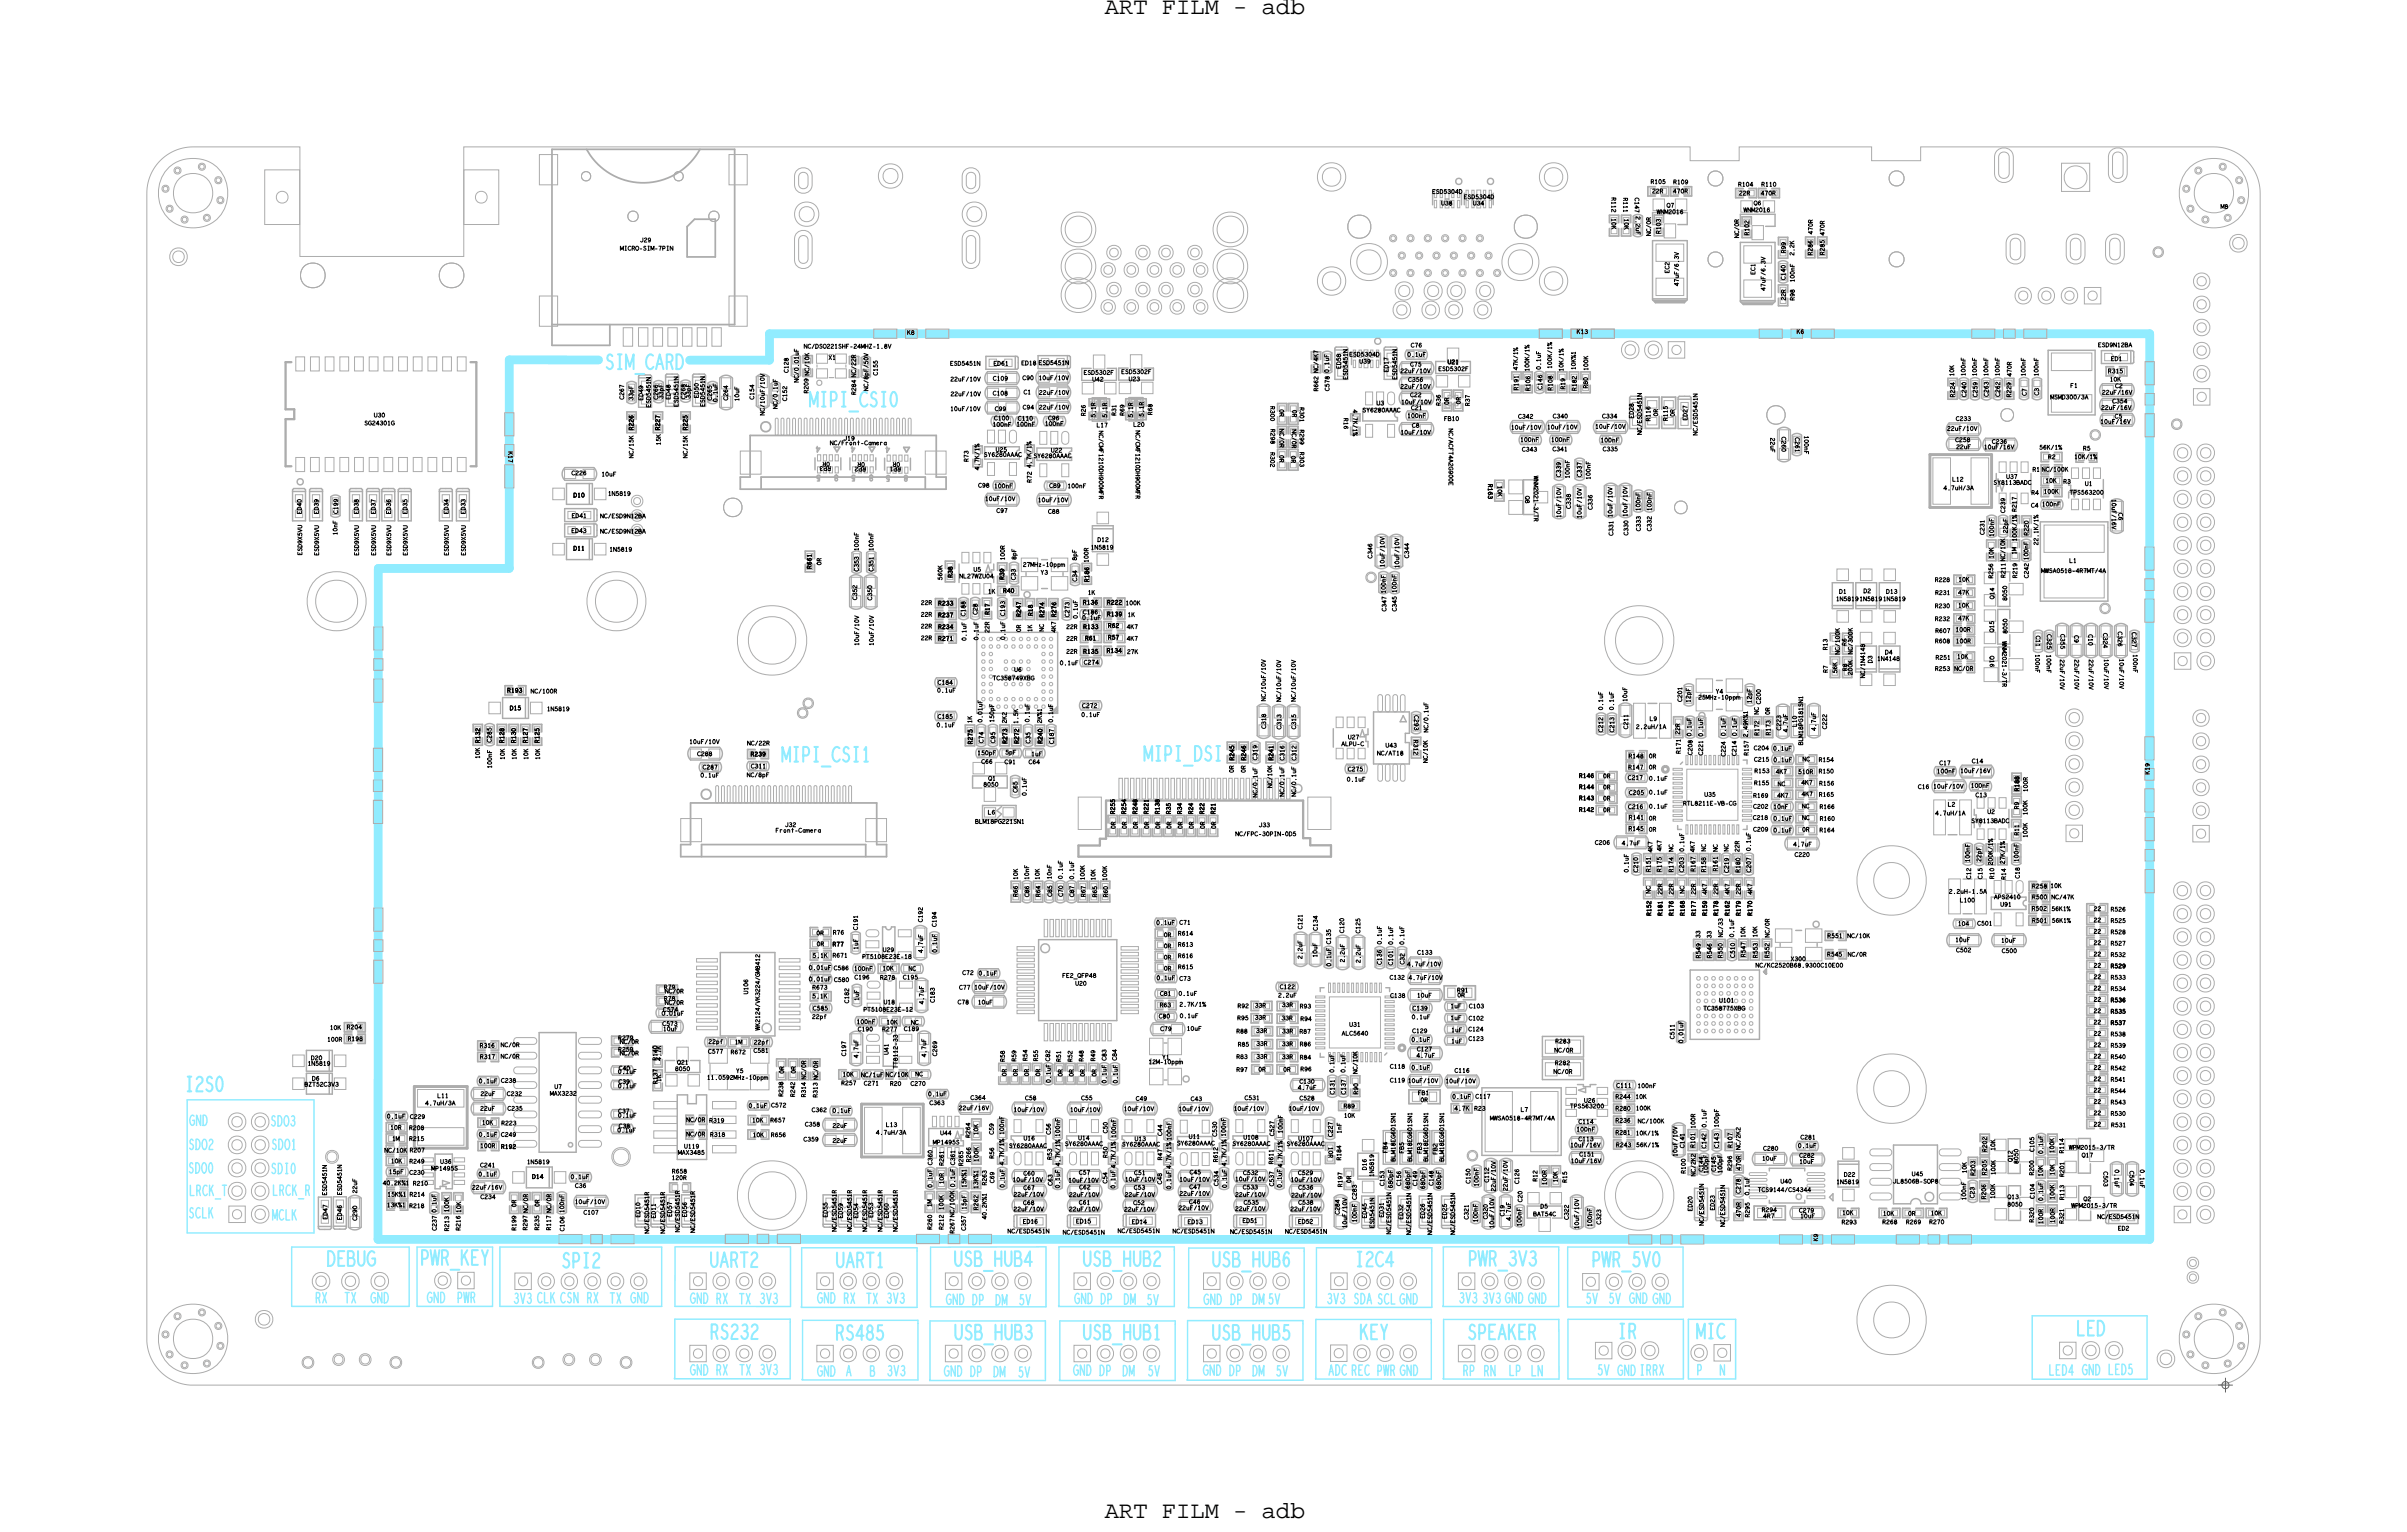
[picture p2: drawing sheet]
<svg xmlns="http://www.w3.org/2000/svg" width="208mm" height="132mm" viewBox="0 0 208 132" stroke-linecap="round" stroke-linejoin="round" font-family="sans-serif">
<defs><g id="words">
<g font-size="2.1">
<text x="95.6" y="1.2">ART FILM - adb</text>
<text x="95.6" y="131.2">ART FILM - adb</text>
</g>
<g font-size="1.3" fill="#91ecff">
<text x="52.4" y="31.9">SIM_CARD</text>
<text x="72.3" y="109.6">UART1</text>
<text x="117.6" y="115.8">KEY</text>
<text x="127" y="115.8">SPEAKER</text>
<text x="139.9" y="115.7">IR</text>
</g>
<g font-size=".9" fill="#91ecff">
<text x="23.6" y="103.4">LRCK_R</text>
<text x="65.7" y="112.7">3V3</text>
<text x="76.7" y="112.7">3V3</text>
<text x="114.8" y="112.7">3V3</text>
<text x="126.2" y="112.7">3V3</text>
<text x="65.7" y="118.9">3V3</text>
<text x="73.2" y="119">A</text>
<text x="76.7" y="119">3V3</text>
</g>
<g font-size=".4">
<text x="139.4" y="17.1" transform="rotate(90 139.4 17.1)">R112</text>
<text x="140.4" y="17.1" transform="rotate(90 140.4 17.1)">R111</text>
<text x="152.3" y="16.1">R110</text>
<text x="139.4" y="18.9" transform="rotate(90 139.4 18.9)">10K</text>
<text x="140.5" y="18.9" transform="rotate(90 140.5 18.9)">10K</text>
<text x="141.5" y="18.7" transform="rotate(90 141.5 18.7)">2.2uF</text>
<text x="143.6" y="20.2" transform="rotate(-90 143.6 20.2)">R103</text>
<text x="151.8" y="23.7" transform="rotate(-90 151.8 23.7)">EC1</text>
<text x="136.4" y="28.9">K13</text>
<text x="155.2" y="24.4" transform="rotate(-90 155.2 24.4)">100nF</text>
<text x="54.8" y="34.6" transform="rotate(-90 54.8 34.6)">33pF</text>
<text x="57.4" y="34.5" transform="rotate(-90 57.4 34.5)">33pF</text>
<text x="59.7" y="34.5" transform="rotate(-90 59.7 34.5)">33pF</text>
<text x="62" y="34.8" transform="rotate(-90 62 34.8)">0.1uF</text>
<text x="63.9" y="34.7" transform="rotate(-90 63.9 34.7)">10uF</text>
<text x="67.2" y="35.4" transform="rotate(-90 67.2 35.4)">NC/0.1uF</text>
<text x="74" y="34.1" transform="rotate(-90 74 34.1)">R284 NC/22R</text>
<text x="82.2" y="35.5">10uF/10V</text>
<text x="88.3" y="31.6">ED18 ESD5451N</text>
<text x="89.8" y="32.8">10uF/10V</text>
<text x="96.5" y="35.9" transform="rotate(-90 96.5 35.9)">R31</text>
<text x="112.4" y="35.2" transform="rotate(90 112.4 35.2)">R301</text>
<text x="114.9" y="32.2" transform="rotate(-90 114.9 32.2)">0.1uF</text>
<text x="121.2" y="34.9">10uF/10V</text>
<text x="121.7" y="30.8">0.1uF</text>
<text x="124.6" y="35.1" transform="rotate(-90 124.6 35.1)">R36</text>
<text x="125.2" y="31.5">U21</text>
<text x="125.3" y="35" transform="rotate(-90 125.3 35)">0R</text>
<text x="126.3" y="35" transform="rotate(-90 126.3 35)">0R</text>
<text x="127.1" y="35.1" transform="rotate(-90 127.1 35.1)">R37</text>
<text x="131.3" y="33.7" transform="rotate(-90 131.3 33.7)">R191</text>
<text x="133.3" y="32" transform="rotate(-90 133.3 32)">0.1uF</text>
<text x="135.2" y="32.1" transform="rotate(-90 135.2 32.1)">10K/1%</text>
<text x="135.4" y="33.7" transform="rotate(-90 135.4 33.7)">R19</text>
<text x="136.3" y="32" transform="rotate(-90 136.3 32)">10K%1</text>
<text x="169" y="32.5" transform="rotate(-90 169 32.5)">10K</text>
<text x="170" y="32.5" transform="rotate(-90 170 32.5)">100nF</text>
<text x="171" y="32.5" transform="rotate(-90 171 32.5)">100nF</text>
<text x="171.9" y="32.5" transform="rotate(-90 171.9 32.5)">100nF</text>
<text x="172.9" y="32.5" transform="rotate(-90 172.9 32.5)">100nF</text>
<text x="175.2" y="32.5" transform="rotate(-90 175.2 32.5)">100nF</text>
<text x="176.3" y="32.5" transform="rotate(-90 176.3 32.5)">100nF</text>
<text x="179.1" y="33.5">F1</text>
<text x="182.3" y="32.3">R315</text>
<text x="182.5" y="33">10K</text>
<text x="182.6" y="31.2">ED1</text>
<text x="44" y="39" transform="rotate(90 44 39)">K17</text>
<text x="52" y="41.2">10uF</text>
<text x="57.1" y="38.5" transform="rotate(-90 57.1 38.5)">15K</text>
<text x="71.8" y="38.5">NC/Front-Camera</text>
<text x="71.9" y="40.3" transform="rotate(-180 71.9 40.3)">RP3</text>
<text x="77.9" y="40.4" transform="rotate(-180 77.9 40.4)">RP1</text>
<text x="83.8" y="39.9" transform="rotate(-90 83.8 39.9)">R73</text>
<text x="85.9" y="36.9">100nF</text>
<text x="87.9" y="36.9">100nF</text>
<text x="90.4" y="36.8">100nF</text>
<text x="94.7" y="36.1" transform="rotate(-90 94.7 36.1)">5.1R</text>
<text x="95.7" y="36.1" transform="rotate(-90 95.7 36.1)">5.1R</text>
<text x="98" y="36.1" transform="rotate(-90 98 36.1)">5.1R</text>
<text x="98.9" y="36" transform="rotate(-90 98.9 36)">5.1R</text>
<text x="112.4" y="39.1" transform="rotate(90 112.4 39.1)">R303</text>
<text x="116.2" y="36.1" transform="rotate(90 116.2 36.1)">R16</text>
<text x="121.1" y="37.6">10uF/10V</text>
<text x="121.7" y="36.1">100nF</text>
<text x="128.7" y="41.8" transform="rotate(90 128.7 41.8)">R163</text>
<text x="129.5" y="42" transform="rotate(90 129.5 42)">10K</text>
<text x="130.7" y="37.1">10uF/10V</text>
<text x="131.5" y="38.2">100nF</text>
<text x="133.8" y="37.1">10uF/10V</text>
<text x="134.2" y="38.2">100nF</text>
<text x="135.7" y="41.4" transform="rotate(-90 135.7 41.4)">100nF</text>
<text x="137.5" y="41.5" transform="rotate(-90 137.5 41.5)">100nF</text>
<text x="138" y="37.1">10uF/10V</text>
<text x="138.4" y="38.2">100nF</text>
<text x="142.7" y="36.4" transform="rotate(-90 142.7 36.4)">R116</text>
<text x="144.2" y="36.4" transform="rotate(-90 144.2 36.4)">R115</text>
<text x="153.1" y="37.8" transform="rotate(90 153.1 37.8)">22uF</text>
<text x="156.1" y="37.7" transform="rotate(90 156.1 37.7)">100nF</text>
<text x="169.2" y="38.8">22uF</text>
<text x="171.6" y="38.8">10uF/16V</text>
<text x="175.8" y="40.8">R1 NC/100K</text>
<text x="176.9" y="41.7">10K</text>
<text x="178.5" y="41.8">R3</text>
<text x="179.4" y="39.7">10K/1%</text>
<text x="181.7" y="36.6">10uF/16V</text>
<text x="29.2" y="46.3" transform="rotate(-90 29.2 46.3)">10nF</text>
<text x="40.2" y="44.5" transform="rotate(-90 40.2 44.5)">ED33</text>
<text x="49.6" y="43">D10</text>
<text x="49.6" y="47.6">D11</text>
<text x="74.3" y="47.6" transform="rotate(-90 74.3 47.6)">100nF</text>
<text x="75.5" y="47.6" transform="rotate(-90 75.5 47.6)">100nF</text>
<text x="85.2" y="43.3">10uF/10V</text>
<text x="86" y="42.2">100nF</text>
<text x="89.8" y="43.4">10uF/10V</text>
<text x="92.3" y="42.2">100nF</text>
<text x="135" y="44.8" transform="rotate(-90 135 44.8)">10uF/10V</text>
<text x="136.8" y="44.8" transform="rotate(-90 136.8 44.8)">10uF/10V</text>
<text x="139.4" y="44.7" transform="rotate(-90 139.4 44.7)">10uF/10V</text>
<text x="139.5" y="46.3" transform="rotate(-90 139.5 46.3)">C331</text>
<text x="140.7" y="44.7" transform="rotate(-90 140.7 44.7)">10uF/10V</text>
<text x="141.9" y="44.2" transform="rotate(-90 141.9 44.2)">100nF</text>
<text x="141.9" y="45.9" transform="rotate(-90 141.9 45.9)">C333</text>
<text x="142.8" y="44.2" transform="rotate(-90 142.8 44.2)">100nF</text>
<text x="168.1" y="42.4">4.7uH/3A</text>
<text x="172.4" y="46.4" transform="rotate(-90 172.4 46.4)">100nF</text>
<text x="173.6" y="46.1" transform="rotate(-90 173.6 46.1)">22pF</text>
<text x="176.3" y="47.1" transform="rotate(-90 176.3 47.1)">22.1K/1%</text>
<text x="176.6" y="43.8">100nF</text>
<text x="182.7" y="43.2" transform="rotate(90 182.7 43.2)">10uF/16V</text>
<text x="70.2" y="49.2" transform="rotate(-90 70.2 49.2)">R661</text>
<text x="81.1" y="52.3">R233</text>
<text x="81.1" y="53.4">R237</text>
<text x="82.4" y="49.9" transform="rotate(-90 82.4 49.9)">R38</text>
<text x="85.5" y="51.3">1K</text>
<text x="85.6" y="53.1" transform="rotate(-90 85.6 53.1)">R17</text>
<text x="86.8" y="51.2">R40</text>
<text x="86.8" y="50.1" transform="rotate(-90 86.8 50.1)">R39</text>
<text x="87.8" y="50.2" transform="rotate(-90 87.8 50.2)">C33</text>
<text x="87.9" y="48.4" transform="rotate(-90 87.9 48.4)">8pF</text>
<text x="88.5" y="49">27MHz-10ppm</text>
<text x="89.3" y="53.2" transform="rotate(-90 89.3 53.2)">R18</text>
<text x="93.1" y="48.5" transform="rotate(-90 93.1 48.5)">8pF</text>
<text x="93.2" y="53.5" transform="rotate(-90 93.2 53.5)">0.1uF</text>
<text x="93.6" y="53.6">0.1uF</text>
<text x="93.7" y="52.3">R136</text>
<text x="94.1" y="51.4">1K</text>
<text x="94.2" y="50.3" transform="rotate(-90 94.2 50.3)">R186</text>
<text x="95.8" y="53.3">R139</text>
<text x="97.5" y="53.3">1K</text>
<text x="119.7" y="49" transform="rotate(-90 119.7 49)">10uF/10V</text>
<text x="119.8" y="51.3" transform="rotate(-90 119.8 51.3)">100nF</text>
<text x="120.8" y="51.3" transform="rotate(-90 120.8 51.3)">100nF</text>
<text x="121" y="49.1" transform="rotate(-90 121 49.1)">10uF/10V</text>
<text x="163.1" y="51.3">D13</text>
<text x="167.4" y="51.4">R231</text>
<text x="169.4" y="52.5">10K</text>
<text x="169.4" y="50.3">10K</text>
<text x="172.4" y="48.3" transform="rotate(-90 172.4 48.3)">10K</text>
<text x="172.5" y="51.8" transform="rotate(-90 172.5 51.8)">Q14</text>
<text x="173.4" y="50" transform="rotate(-90 173.4 50)">R211 NC/10K</text>
<text x="175.4" y="48.4" transform="rotate(-90 175.4 48.4)">100nF</text>
<text x="43.9" y="59.9">R193</text>
<text x="74.3" y="55.8" transform="rotate(-90 74.3 55.8)">10uF/10V</text>
<text x="75.5" y="55.8" transform="rotate(-90 75.5 55.8)">10uF/10V</text>
<text x="81.1" y="59.9">0.1uF</text>
<text x="81.1" y="54.4">R234</text>
<text x="81.1" y="55.4">R271</text>
<text x="83.6" y="55.4" transform="rotate(-90 83.6 55.4)">0.1uF</text>
<text x="84.6" y="55.4" transform="rotate(-90 84.6 55.4)">0.1uF</text>
<text x="86.9" y="55.3" transform="rotate(-90 86.9 55.3)">0.1uF</text>
<text x="89.3" y="54.6" transform="rotate(-90 89.3 54.6)">1K</text>
<text x="91.7" y="57.5">0.1uF</text>
<text x="93.7" y="54.4">R133</text>
<text x="93.7" y="56.5">R135</text>
<text x="93.8" y="55.4">R61</text>
<text x="95.7" y="56.4">R134</text>
<text x="95.8" y="55.3">R57</text>
<text x="95.8" y="54.3">R62</text>
<text x="158" y="56.2" transform="rotate(-90 158 56.2)">R13</text>
<text x="169.3" y="56.9">10K</text>
<text x="172.1" y="56.7" transform="rotate(90 172.1 56.7)">Q16</text>
<text x="172.4" y="54.7" transform="rotate(-90 172.4 54.7)">Q15</text>
<text x="176.1" y="56.6" transform="rotate(90 176.1 56.6)">100nF</text>
<text x="176.1" y="55" transform="rotate(90 176.1 55)">C11</text>
<text x="177" y="56.6" transform="rotate(90 177 56.6)">100nF</text>
<text x="182" y="57" transform="rotate(90 182 57)">10uF/10V</text>
<text x="183.3" y="56.9" transform="rotate(90 183.3 56.9)">10uF/10V</text>
<text x="184.5" y="56.6" transform="rotate(90 184.5 56.6)">100nF</text>
<text x="41.5" y="65.6" transform="rotate(-90 41.5 65.6)">10K</text>
<text x="41.5" y="64.2" transform="rotate(-90 41.5 64.2)">R132</text>
<text x="43.6" y="64.2" transform="rotate(-90 43.6 64.2)">R128</text>
<text x="43.6" y="65.7" transform="rotate(-90 43.6 65.7)">10K</text>
<text x="44.1" y="61.4">D15</text>
<text x="44.6" y="64.2" transform="rotate(-90 44.6 64.2)">R130</text>
<text x="44.6" y="65.7" transform="rotate(-90 44.6 65.7)">10K</text>
<text x="45.6" y="64.2" transform="rotate(-90 45.6 64.2)">R127</text>
<text x="45.7" y="65.7" transform="rotate(-90 45.7 65.7)">10K</text>
<text x="46.6" y="64.2" transform="rotate(-90 46.6 64.2)">R125</text>
<text x="46.7" y="65.7" transform="rotate(-90 46.7 65.7)">10K</text>
<text x="59.6" y="64.3">10uF/10V</text>
<text x="64.9" y="65.4">R239</text>
<text x="81" y="62.9">0.1uF</text>
<text x="84.1" y="62.5" transform="rotate(-90 84.1 62.5)">1K</text>
<text x="84.5" y="65.3">150pF</text>
<text x="84.9" y="62.5" transform="rotate(-90 84.9 62.5)">0.01uF</text>
<text x="86" y="62.5" transform="rotate(-90 86 62.5)">150pF</text>
<text x="87" y="65.2">5pF</text>
<text x="87.1" y="64.3" transform="rotate(-90 87.1 64.3)">R273</text>
<text x="88" y="62.6" transform="rotate(-90 88 62.6)">1.5K</text>
<text x="89" y="62.4" transform="rotate(-90 89 62.4)">0.1uF</text>
<text x="89.2" y="65.4">1uF</text>
<text x="90.1" y="62.5" transform="rotate(-90 90.1 62.5)">2K%1</text>
<text x="91.1" y="62.5" transform="rotate(-90 91.1 62.5)">0.1uF</text>
<text x="93.5" y="62">0.1uF</text>
<text x="110.1" y="65.7" transform="rotate(-90 110.1 65.7)">R241</text>
<text x="110.8" y="63.1" transform="rotate(-90 110.8 63.1)">C313</text>
<text x="122.3" y="64" transform="rotate(90 122.3 64)">R312</text>
<text x="123.5" y="63.3" transform="rotate(-90 123.5 63.3)">NC/0.1uF</text>
<text x="138.6" y="61.4" transform="rotate(-90 138.6 61.4)">0.1uF</text>
<text x="139.6" y="61.4" transform="rotate(-90 139.6 61.4)">0.1uF</text>
<text x="140.7" y="60.7" transform="rotate(-90 140.7 60.7)">10uF</text>
<text x="141.5" y="63">2.2uH/1A</text>
<text x="145.3" y="65.2" transform="rotate(-90 145.3 65.2)">R171</text>
<text x="146.2" y="60.8" transform="rotate(-90 146.2 60.8)">12pF</text>
<text x="146.3" y="63.7" transform="rotate(-90 146.3 63.7)">0.1uF</text>
<text x="146.9" y="60.5">25MHz-10ppm</text>
<text x="147.3" y="63.7" transform="rotate(-90 147.3 63.7)">0.1uF</text>
<text x="149.2" y="63.6" transform="rotate(-90 149.2 63.6)">0.1uF</text>
<text x="150.2" y="63.6" transform="rotate(-90 150.2 63.6)">0.1uF</text>
<text x="151.5" y="60.8" transform="rotate(-90 151.5 60.8)">12pF</text>
<text x="153.1" y="63.6" transform="rotate(-90 153.1 63.6)">R173</text>
<text x="153.4" y="64.9">0.1uF</text>
<text x="153.4" y="65.9">0.1uF</text>
<text x="154.6" y="63.3" transform="rotate(-90 154.6 63.3)">4.7uF</text>
<text x="157" y="63.2" transform="rotate(-90 157 63.2)">4.7uF</text>
<text x="42.5" y="66.4" transform="rotate(-90 42.5 66.4)">100nF</text>
<text x="60.6" y="67.2">0.1uF</text>
<text x="65" y="66.4">C311</text>
<text x="67.1" y="72">Front-Camera</text>
<text x="85.5" y="67.5">Q1</text>
<text x="88.8" y="68.8" transform="rotate(-90 88.8 68.8)">0.1uF</text>
<text x="99.3" y="70.4" transform="rotate(-90 99.3 70.4)">R221</text>
<text x="100.3" y="70.4" transform="rotate(-90 100.3 70.4)">R138</text>
<text x="101.2" y="70.4" transform="rotate(-90 101.2 70.4)">R35</text>
<text x="102.2" y="70.4" transform="rotate(-90 102.2 70.4)">R34</text>
<text x="103.2" y="70.4" transform="rotate(-90 103.2 70.4)">R24</text>
<text x="104.1" y="70.4" transform="rotate(-90 104.1 70.4)">R22</text>
<text x="105.1" y="70.4" transform="rotate(-90 105.1 70.4)">R21</text>
<text x="108.7" y="68.9" transform="rotate(-90 108.7 68.9)">NC/0.1uF</text>
<text x="108.9" y="71.5">J33</text>
<text x="111.1" y="68.9" transform="rotate(-90 111.1 68.9)">NC/0.1uF</text>
<text x="112.1" y="68.9" transform="rotate(-90 112.1 68.9)">NC/0.1uF</text>
<text x="116.5" y="67.6">0.1uF</text>
<text x="136.6" y="68.2">R144</text>
<text x="136.6" y="69.2">R143</text>
<text x="136.6" y="70.2">R142</text>
<text x="136.6" y="67.2">R146</text>
<text x="140.9" y="70.9">R141</text>
<text x="142.6" y="67.5">0.1uF</text>
<text x="142.6" y="68.7">0.1uF</text>
<text x="142.6" y="69.9">0.1uF</text>
<text x="151.7" y="66.8">R153</text>
<text x="153.4" y="69.9">10nF</text>
<text x="153.4" y="70.9">0.1uF</text>
<text x="153.4" y="72">0.1uF</text>
<text x="167.2" y="68.2">10uF/10V</text>
<text x="167.4" y="70.5">4.7uH/1A</text>
<text x="167.5" y="66.9">100nF</text>
<text x="169.6" y="66.8">10uF/16V</text>
<text x="170.5" y="68.1">100nF</text>
<text x="170.5" y="71.1">SY8113BADC</text>
<text x="170.9" y="68.9">C13</text>
<text x="174.6" y="68.4" transform="rotate(-90 174.6 68.4)">R188</text>
<text x="185.9" y="67" transform="rotate(-90 185.9 67)">K19</text>
<text x="88" y="76.1" transform="rotate(-90 88 76.1)">10K</text>
<text x="89" y="76.1" transform="rotate(-90 89 76.1)">10nF</text>
<text x="89.9" y="76.1" transform="rotate(-90 89.9 76.1)">10K</text>
<text x="90.9" y="76" transform="rotate(-90 90.9 76)">10nF</text>
<text x="91.9" y="76" transform="rotate(-90 91.9 76)">0.1uF</text>
<text x="92.9" y="76" transform="rotate(-90 92.9 76)">0.1uF</text>
<text x="94.7" y="76.1" transform="rotate(-90 94.7 76.1)">10K</text>
<text x="140.3" y="73.1">4.7uF</text>
<text x="140.8" y="75.4" transform="rotate(-90 140.8 75.4)">0.1uF</text>
<text x="142.8" y="75.4" transform="rotate(-90 142.8 75.4)">R151</text>
<text x="145.6" y="73.6" transform="rotate(-90 145.6 73.6)">0.1uF</text>
<text x="148.5" y="75.3" transform="rotate(-90 148.5 75.3)">R161</text>
<text x="151.4" y="73.6" transform="rotate(-90 151.4 73.6)">0.1uF</text>
<text x="155.1" y="73.2">4.7uF</text>
<text x="168.6" y="77.3">2.2uH-1.5A</text>
<text x="170.4" y="74.6" transform="rotate(-90 170.4 74.6)">100nF</text>
<text x="171.3" y="74.5" transform="rotate(-90 171.3 74.5)">22pF</text>
<text x="172.5" y="76" transform="rotate(-90 172.5 76)">R10</text>
<text x="173.5" y="76.1" transform="rotate(-90 173.5 76.1)">R14</text>
<text x="174.6" y="74.5" transform="rotate(-90 174.6 74.5)">100nF</text>
<text x="174.6" y="72.2" transform="rotate(-90 174.6 72.2)">R11</text>
<text x="177.3" y="76.8">10K</text>
<text x="70" y="83.8">0.01uF C586</text>
<text x="70.3" y="82.8">5.1K</text>
<text x="72" y="81.8">R77</text>
<text x="73.9" y="83.9">100nF</text>
<text x="74.2" y="82.1" transform="rotate(-90 74.2 82.1)">1uF</text>
<text x="76.3" y="83.9">10K</text>
<text x="79.8" y="82.4" transform="rotate(-90 79.8 82.4)">4.7uF</text>
<text x="81" y="82.4" transform="rotate(-90 81 82.4)">0.1uF</text>
<text x="100" y="80">0.1uF</text>
<text x="101.9" y="81.8">R613</text>
<text x="112.6" y="82.9" transform="rotate(-90 112.6 82.9)">2.2uF</text>
<text x="113.9" y="82.8" transform="rotate(-90 113.9 82.8)">10uF</text>
<text x="115.1" y="83.6" transform="rotate(-90 115.1 83.6)">0.1uF</text>
<text x="116.3" y="83.2" transform="rotate(-90 116.3 83.2)">2.2uF</text>
<text x="117.7" y="83.3" transform="rotate(-90 117.7 83.3)">2.2uF</text>
<text x="119.5" y="81.7" transform="rotate(-90 119.5 81.7)">0.1uF</text>
<text x="120.5" y="81.7" transform="rotate(-90 120.5 81.7)">0.1uF</text>
<text x="121.4" y="81.7" transform="rotate(-90 121.4 81.7)">0.1uF</text>
<text x="122.6" y="82.5">C133</text>
<text x="142.8" y="79.2" transform="rotate(-90 142.8 79.2)">R152</text>
<text x="143.8" y="79.2" transform="rotate(-90 143.8 79.2)">R181</text>
<text x="144.7" y="79.2" transform="rotate(-90 144.7 79.2)">R176</text>
<text x="145.7" y="79.2" transform="rotate(-90 145.7 79.2)">R168</text>
<text x="146.7" y="79.2" transform="rotate(-90 146.7 79.2)">R177</text>
<text x="147" y="81.1" transform="rotate(-90 147 81.1)">33</text>
<text x="147.6" y="79.2" transform="rotate(-90 147.6 79.2)">R159</text>
<text x="148" y="81.1" transform="rotate(-90 148 81.1)">33</text>
<text x="148.6" y="79.2" transform="rotate(-90 148.6 79.2)">R178</text>
<text x="149.6" y="79.2" transform="rotate(-90 149.6 79.2)">R162</text>
<text x="150" y="81" transform="rotate(-90 150 81)">0.1uF</text>
<text x="150.5" y="79.2" transform="rotate(-90 150.5 79.2)">R179</text>
<text x="150.9" y="81.1" transform="rotate(-90 150.9 81.1)">10K</text>
<text x="151.5" y="79.2" transform="rotate(-90 151.5 79.2)">R170</text>
<text x="152" y="81.1" transform="rotate(-90 152 81.1)">10K</text>
<text x="169.1" y="81.4">10uF</text>
<text x="173.1" y="81.5">10uF</text>
<text x="177.4" y="78.8">56K1%</text>
<text x="177.5" y="79.8">56K1%</text>
<text x="28.5" y="89">10K</text>
<text x="57.2" y="87.8">0.01uF</text>
<text x="57.3" y="89.1">10uF</text>
<text x="70" y="84.8">0.01uF</text>
<text x="70.2" y="88.1">22pf</text>
<text x="70.3" y="86.3">5.1K</text>
<text x="74.1" y="88.5">100nF</text>
<text x="74.3" y="86.5" transform="rotate(-90 74.3 86.5)">1uF</text>
<text x="76.3" y="89.2">R277</text>
<text x="76.7" y="88.6">10K</text>
<text x="79.9" y="86.8" transform="rotate(-90 79.9 86.8)">4.7uF</text>
<text x="84.3" y="85.5">10uF/10V</text>
<text x="84.6" y="86.8">10uF</text>
<text x="84.6" y="84.3">0.1uF</text>
<text x="100" y="84.7">0.1uF</text>
<text x="100.3" y="87.1">R63</text>
<text x="101.9" y="86.1">0.1uF</text>
<text x="102" y="88">0.1uF</text>
<text x="102.6" y="89.1">10uF</text>
<text x="108.5" y="88.1">33R</text>
<text x="108.5" y="87.1">33R</text>
<text x="108.6" y="89.3">33R</text>
<text x="110.5" y="86.2">2.2uF</text>
<text x="110.8" y="88.2">33R</text>
<text x="110.9" y="87.1">33R</text>
<text x="110.9" y="89.3">33R</text>
<text x="112.4" y="87.2">R93</text>
<text x="116.7" y="88.8">U31</text>
<text x="122.1" y="88.1">0.1uF</text>
<text x="122.6" y="86.2">10uF</text>
<text x="125.5" y="88.2">1uF</text>
<text x="125.5" y="87.2">1uF</text>
<text x="125.5" y="89.2">1uF</text>
<text x="126" y="85.8">R91</text>
<text x="147.3" y="87.4">TC358775XBG</text>
<text x="148.7" y="86.7">U101</text>
<text x="182.6" y="86.6">R536</text>
<text x="182.6" y="84.7">R533</text>
<text x="182.6" y="88.6">R537</text>
<text x="182.6" y="87.6">R535</text>
<text x="36.8" y="95.5">4.7uH/3A</text>
<text x="37.8" y="94.9">L11</text>
<text x="41.4" y="93.6">0.1uF</text>
<text x="41.5" y="90.6">R316</text>
<text x="41.5" y="91.5">R317</text>
<text x="41.6" y="94.7">22uF</text>
<text x="53.4" y="94.1">0.1uF</text>
<text x="53.4" y="92.8">0.1uF</text>
<text x="57.2" y="93.5" transform="rotate(-90 57.2 93.5)">1K</text>
<text x="58.6" y="92">Q21</text>
<text x="61.1" y="93.3">11.0592MHz-10ppm</text>
<text x="61.3" y="90.2">22pf</text>
<text x="64.8" y="95.8">0.1uF</text>
<text x="65.2" y="90.3">22pf</text>
<text x="69.7" y="94.9" transform="rotate(-90 69.7 94.9)">R314</text>
<text x="70.7" y="94.9" transform="rotate(-90 70.7 94.9)">R313</text>
<text x="72.9" y="93.1">10K</text>
<text x="74.2" y="91.5" transform="rotate(-90 74.2 91.5)">4.7uF</text>
<text x="74.5" y="93.1">NC/1uF NC/10K</text>
<text x="80.1" y="91.4" transform="rotate(-90 80.1 91.4)">4.7uF</text>
<text x="80.3" y="94.8">0.1uF</text>
<text x="90.9" y="93.6" transform="rotate(-90 90.9 93.6)">0.1uF</text>
<text x="91.7" y="91.8" transform="rotate(-90 91.7 91.8)">R51</text>
<text x="95.7" y="93.7" transform="rotate(-90 95.7 93.7)">0.1uF</text>
<text x="96.6" y="93.7" transform="rotate(-90 96.6 93.7)">0.1uF</text>
<text x="99.3" y="92">12M-10ppm</text>
<text x="106.9" y="91.5">R83</text>
<text x="108.7" y="90.4">33R</text>
<text x="108.7" y="91.5">33R</text>
<text x="110.9" y="90.4">33R</text>
<text x="110.9" y="91.6">33R</text>
<text x="112.2" y="94.2">4.7uF</text>
<text x="115.4" y="92.7" transform="rotate(-90 115.4 92.7)">0.1uF</text>
<text x="115.4" y="94.6" transform="rotate(-90 115.4 94.6)">C131</text>
<text x="116.3" y="92.7" transform="rotate(-90 116.3 92.7)">0.1uF</text>
<text x="121.8" y="93.6">10uF/10V</text>
<text x="122.1" y="90.1">0.1uF</text>
<text x="122.1" y="92.5">0.1uF</text>
<text x="122.5" y="91.4">4.7uF</text>
<text x="122.6" y="94.7">FB1</text>
<text x="125" y="93.6">10uF/10V</text>
<text x="125.5" y="90.2">1uF</text>
<text x="125.6" y="95">0.1uF</text>
<text x="139.8" y="94">C111</text>
<text x="141.5" y="95">10K</text>
<text x="141.6" y="94.1">100nF</text>
<text x="145.6" y="90.2" transform="rotate(-90 145.6 90.2)">0.01uF</text>
<text x="33.5" y="96.7">0.1uF</text>
<text x="33.6" y="101.5">15pF</text>
<text x="33.8" y="97.7">10R</text>
<text x="33.8" y="100.6">10K</text>
<text x="41.4" y="101.7">0.1uF</text>
<text x="41.4" y="98.3">0.1uF</text>
<text x="41.5" y="96">22uF</text>
<text x="41.7" y="97.2">10K</text>
<text x="43.3" y="99.3">R192</text>
<text x="46" y="101.9">D14</text>
<text x="49.4" y="101.9">0.1uF</text>
<text x="53.4" y="97.9">0.1uF</text>
<text x="53.4" y="96.6">0.1uF</text>
<text x="61.3" y="97.1">R319</text>
<text x="61.4" y="98.3">R318</text>
<text x="65.1" y="97">10K</text>
<text x="65.1" y="98.3">10K</text>
<text x="72" y="98.8">22uF</text>
<text x="72" y="97.5">22uF</text>
<text x="72" y="96.2">0.1uF</text>
<text x="75.8" y="98.1">4.7uH/3A</text>
<text x="76.6" y="97.4">L13</text>
<text x="84.6" y="98.1" transform="rotate(-90 84.6 98.1)">10K</text>
<text x="86.8" y="98.1" transform="rotate(-90 86.8 98.1)">100nF</text>
<text x="87.7" y="96.1">10uF/10V</text>
<text x="91" y="100.3" transform="rotate(-90 91 100.3)">R53</text>
<text x="91.6" y="98.3" transform="rotate(-90 91.6 98.3)">100nF</text>
<text x="92.6" y="96.1">10uF/10V</text>
<text x="96.5" y="98.4" transform="rotate(-90 96.5 98.4)">100nF</text>
<text x="97.2" y="96">10uF/10V</text>
<text x="98.1" y="98.6">U13</text>
<text x="101.9" y="96.1">10uF/10V</text>
<text x="102.8" y="98.5">U11</text>
<text x="106" y="98.3" transform="rotate(-90 106 98.3)">100nF</text>
<text x="106.7" y="96">10uF/10V</text>
<text x="110.1" y="100.7" transform="rotate(-90 110.1 100.7)">R611</text>
<text x="110.9" y="98" transform="rotate(-90 110.9 98)">100nF</text>
<text x="111.5" y="96">10uF/10V</text>
<text x="114.9" y="99.2" transform="rotate(90 114.9 99.2)">10R</text>
<text x="116" y="98" transform="rotate(-90 116 98)">1nF</text>
<text x="116.2" y="96.6">10K</text>
<text x="123" y="99.8" transform="rotate(-90 123 99.8)">FB3</text>
<text x="127.5" y="96">R23</text>
<text x="135.8" y="99.2">10uF/16V</text>
<text x="135.9" y="100.5">10uF/16V</text>
<text x="136.4" y="97.8">100nF</text>
<text x="136.5" y="98.7">C113</text>
<text x="141.5" y="98.1">10K/1%</text>
<text x="145.1" y="100" transform="rotate(-90 145.1 100)">10uF/10V</text>
<text x="146.6" y="99.2" transform="rotate(-90 146.6 99.2)">R101</text>
<text x="147.6" y="97.5" transform="rotate(-90 147.6 97.5)">0.1uF</text>
<text x="147.7" y="101.5" transform="rotate(-90 147.7 101.5)">100pF</text>
<text x="148.6" y="97.5" transform="rotate(-90 148.6 97.5)">100pF</text>
<text x="148.9" y="101.4" transform="rotate(-90 148.9 101.4)">100pF</text>
<text x="152.4" y="100.3">10uF</text>
<text x="155.5" y="99.2">0.1uF</text>
<text x="155.6" y="100.6">10uF</text>
<text x="170.1" y="101.4" transform="rotate(-90 170.1 101.4)">10K</text>
<text x="172.5" y="99.5" transform="rotate(-90 172.5 99.5)">10K</text>
<text x="174" y="100.4" transform="rotate(-90 174 100.4)">Q12</text>
<text x="176.7" y="101.7" transform="rotate(-90 176.7 101.7)">10K</text>
<text x="176.7" y="99.8" transform="rotate(-90 176.7 99.8)">0.1uF</text>
<text x="177.7" y="101.6" transform="rotate(-90 177.7 101.6)">10K</text>
<text x="178.5" y="99.7" transform="rotate(-90 178.5 99.7)">R114</text>
<text x="180.1" y="100.1">Q17</text>
<text x="182.6" y="97.4">R531</text>
<text x="182.9" y="101.1" transform="rotate(90 182.9 101.1)">0.1uF</text>
<text x="185.1" y="101.1" transform="rotate(90 185.1 101.1)">0.1uF</text>
<text x="30.9" y="103.2" transform="rotate(-90 30.9 103.2)">22uF</text>
<text x="33.5" y="104.4">13K%1</text>
<text x="33.5" y="103.4">15K%1</text>
<text x="37.7" y="104.9" transform="rotate(-90 37.7 104.9)">0.1uF</text>
<text x="38.8" y="106.5" transform="rotate(-90 38.8 106.5)">R213</text>
<text x="39.8" y="104.9" transform="rotate(-90 39.8 104.9)">10K</text>
<text x="45.6" y="106.4" transform="rotate(-90 45.6 106.4)">R297 NC/0R</text>
<text x="47.6" y="106.4" transform="rotate(-90 47.6 106.4)">R117 NC/0R</text>
<text x="48.8" y="104.9" transform="rotate(-90 48.8 104.9)">100nF</text>
<text x="49.7" y="104.1">10uF/10V</text>
<text x="56.7" y="105.3" transform="rotate(-90 56.7 105.3)">ED11</text>
<text x="80.6" y="102.7" transform="rotate(-90 80.6 102.7)">0.1uF</text>
<text x="81.6" y="102.4" transform="rotate(-90 81.6 102.4)">10R</text>
<text x="82.5" y="106.7" transform="rotate(-90 82.5 106.7)">R267 NC/100K</text>
<text x="82.6" y="102.6" transform="rotate(-90 82.6 102.6)">0.1uF</text>
<text x="83.6" y="104.6" transform="rotate(-90 83.6 104.6)">15pF</text>
<text x="83.6" y="102.7" transform="rotate(-90 83.6 102.7)">15K%1</text>
<text x="84.6" y="102.8" transform="rotate(-90 84.6 102.8)">13K%1</text>
<text x="86.9" y="102.7" transform="rotate(-90 86.9 102.7)">0.1uF</text>
<text x="87.6" y="102.2">10uF/10V</text>
<text x="91.6" y="102.7" transform="rotate(-90 91.6 102.7)">0.1uF</text>
<text x="92.4" y="102.2">10uF/10V</text>
<text x="96.4" y="102.8" transform="rotate(-90 96.4 102.8)">0.1uF 4.7K/1%</text>
<text x="97.3" y="102.1">10uF/10V</text>
<text x="101.3" y="102.8" transform="rotate(-90 101.3 102.8)">0.1uF 4.7K/1% 100nF</text>
<text x="102" y="102.2">10uF/10V</text>
<text x="102.7" y="105.8">ED13</text>
<text x="106.1" y="102.7" transform="rotate(-90 106.1 102.7)">0.1uF</text>
<text x="106.8" y="102.1">10uF/10V</text>
<text x="110.8" y="102.7" transform="rotate(-90 110.8 102.7)">0.1uF 4.7K/1%</text>
<text x="111.6" y="102.2">10uF/10V</text>
<text x="116.5" y="106.2" transform="rotate(-90 116.5 106.2)">10uF/10V</text>
<text x="117.3" y="105.7" transform="rotate(-90 117.3 105.7)">100nF</text>
<text x="119.7" y="105.3" transform="rotate(-90 119.7 105.3)">ED31</text>
<text x="120.4" y="102.7" transform="rotate(-90 120.4 102.7)">680pF</text>
<text x="121.9" y="102.8" transform="rotate(-90 121.9 102.8)">680pF</text>
<text x="123.2" y="102.8" transform="rotate(-90 123.2 102.8)">680pF</text>
<text x="124.6" y="102.8" transform="rotate(-90 124.6 102.8)">680pF</text>
<text x="127.8" y="105.7" transform="rotate(-90 127.8 105.7)">100nF</text>
<text x="127.9" y="102.6" transform="rotate(-90 127.9 102.6)">100nF</text>
<text x="129.2" y="106.2" transform="rotate(-90 129.2 106.2)">10uF/10V</text>
<text x="130.7" y="105.5" transform="rotate(-90 130.7 105.5)">4.7uF</text>
<text x="131.6" y="106" transform="rotate(-90 131.6 106)">100nF</text>
<text x="132.9" y="102.2" transform="rotate(-90 132.9 102.2)">R12</text>
<text x="134.7" y="102.2" transform="rotate(-90 134.7 102.2)">10K</text>
<text x="135.5" y="102.3" transform="rotate(-90 135.5 102.3)">R15</text>
<text x="136.5" y="106.3" transform="rotate(-90 136.5 106.3)">10uF/10V</text>
<text x="137.7" y="106.1" transform="rotate(-90 137.7 106.1)">100nF</text>
<text x="151.3" y="103.4" transform="rotate(-90 151.3 103.4)">0.1uF</text>
<text x="155.7" y="105.3">10uF</text>
<text x="159.3" y="105">10K</text>
<text x="162.9" y="105.1">10K</text>
<text x="167" y="105.1">10K</text>
<text x="170" y="103.8" transform="rotate(-90 170 103.8)">100nF</text>
<text x="173.6" y="103.7">Q13</text>
<text x="176.7" y="103.8" transform="rotate(-90 176.7 103.8)">0.1uF</text>
<text x="178.5" y="105.8" transform="rotate(-90 178.5 105.8)">R321</text>
<text x="178.5" y="103.8" transform="rotate(-90 178.5 103.8)">R113</text>
</g>
</g></defs>
<!-- layer: Board Outline -->
<path d="M13.9 13.9a4 4 0 0 1 2.9-1.2h9.1v9.5h14.2v-9.5h106.1v1.2h4.2v-1.2h11.5v1.2h4.2v-1.2h25.4a4 4 0 0 1 4 4v99.1a4 4 0 0 1-4 4h-175a4 4 0 0 1-3.8-3.8v-99.2a4 4 0 0 1 1.2-2.9z" fill="none" stroke="#acacac" stroke-width=".09"/>
<g fill="none" stroke="#91ecff" stroke-width=".13">
<path d="M16.2 95.1v11.5zM16.2 95.1h11zM27.2 95.1v11.5zM16.2 106.6h11zM25.2 107.8v5.2zM25.2 113h10.2zM25.2 107.8h10.2zM35.4 107.8v5.2zM36.1 107.8h6.5zM36.1 107.8v5.2zM36.1 113h6.5zM42.6 107.8v5.2z"/>
<path d="M43.2 113h14zM43.2 107.8v5.2zM43.2 107.8h14zM57.2 107.8v5.2zM58.4 119.2h.1M58.3 119.2h.1M58.3 119.2h10zM58.4 114.1v5.1zM58.4 114.1h9.9zM58.4 113h10zM58.4 107.8h10zM58.4 107.8v5.2z"/>
<path d="M68.3 114.1v.2zM68.3 114.3v4.9zM68.4 107.8v.3zM68.4 108.1v4.9zM69.3 113h.1M69.3 113h10zM69.3 107.9v5.1zM69.3 107.9h10zM69.4 119.3h.1M69.4 119.3h10zM69.4 114.2h10zM69.4 114.2v5.1z"/>
<path d="M79.3 107.9v.3zM79.3 108.2v4.8zM79.4 114.2v.2zM79.4 114.4v4.9zM80.4 119.3h.1M80.4 119.4h10zM80.4 114.2h10zM80.4 114.2v5.1zM80.5 107.8h10zM80.5 107.8v5.2zM80.5 113h10zM90.4 114.2v.3z"/>
<path d="M90.4 114.5v4.9zM90.5 107.8v5.2zM91.6 112.9h.1M91.6 113h10zM91.6 107.8v5.1zM91.6 107.8h10zM91.7 119.3h.1M91.6 119.3h.1M91.6 119.4h10zM91.7 114.2v5.1zM91.7 114.2h9.9zM101.6 107.8v.3z"/>
<path d="M101.6 108.1v4.9zM101.6 114.2v.3zM101.6 114.5v4.9zM102.7 119.3h.1M102.7 119.3h10zM102.7 114.2h10zM102.7 114.2v5.1zM102.8 113h.1M102.8 113.1h10zM102.8 107.9v5.1zM102.8 107.9h10zM112.7 114.2v.3z"/>
<path d="M112.7 114.5v4.8zM112.8 107.9v.3zM112.8 108.2v4.9zM113.8 119.2h.1M113.8 119.2h10zM113.8 114.1v5.1zM113.8 114.1h10zM113.8 113h.1M113.8 113h10zM113.9 113h.1M113.9 107.9h9.9zM113.9 107.9v5.1z"/>
<path d="M123.8 114.1v.3zM123.8 114.4v4.8zM123.8 107.9v.3zM123.8 108.2v4.8zM124.8 112.9h.1M124.8 113h10zM124.9 119.2h.1M124.8 107.8v5.1zM124.8 119.2h.1M124.8 119.2h10zM124.8 107.8h10zM124.9 114.1v5.1z"/>
<path d="M124.9 114.1h9.9zM134.8 107.8v.3zM134.8 108.1v4.9zM134.8 114.1v5.1zM135.6 107.8h10zM135.6 107.8v5.2zM135.6 113h10zM135.6 119.2h10zM135.6 114.1v5.1zM135.6 114.1h10zM145.6 107.8v5.2zM145.6 114.1v5.1z"/>
<path d="M146 114.1v5.1zM146 119.2h4.1zM146 114.1h4.1zM150.1 114.1v5.1zM175.8 113.8v5.5zM175.8 119.3h9.9zM175.8 113.8h9.9zM185.7 113.8v5.5z"/>
</g>
<path d="M44 31.1v18zM44 31.1h7.8zM59.6 31.1h7zM66.6 28.9v2.2zM66.6 28.9h119.3zM185.9 28.9v78.3zM32.7 49.1v58.1zM32.7 49.1h11.3zM32.7 107.2h153.2z" fill="none" stroke="#91ecff" stroke-width=".76"/>
<!-- layer: Components -->
<g fill="none" stroke="#acacac" stroke-width=".1">
<path d="M70.7 31.5v.2zM70.7 32.9h.2h.1v.4h-.1h-.2zM71.7 32.6h.4zM71.7 30.6h.4zM73.2 31.5v.2zM125.1 35v.3zM125.1 35.3h.3zM125.6 35h.1zM125.6 34.3h.1zM61.4 92v.8zM63 94.2h1.8zM63 90.6h1.8z"/>
<path d="M66.4 92v.8z"/>
<circle cx="181.2" cy="37.6" r=".45"/>
<circle cx="186.7" cy="21.8" r=".45"/>
<circle cx="188.3" cy="36.7" r=".45"/>
<circle cx="118.6" cy="49.9" r=".45"/>
<circle cx="182.1" cy="52.6" r=".45"/>
<circle cx="69.4" cy="61.7" r=".45"/>
<circle cx="69.9" cy="60.8" r=".45"/>
<circle cx="127.4" cy="99.9" r=".45"/>
</g>
<g fill="none" stroke="#acacac" stroke-width=".13">
<path d="M123.9 16.7v1zM126 15.5l.2-.1 .2 .1v.2v.2h-.2h-.2l-.1-.2zM126.4 16.7v1zM126.7 16.7v1zM128.7 15.5l.2-.1 .2 .1 .1 .2-.1 .2h-.2h-.2v-.2zM129.2 16.7v1zM141.3 18.7v.6zM141.3 19.3v1zM141.3 18.7l.4-.2 .4 .2M142.1 18.7v.6zM142.1 19.3v1zM142.9 19.4h.8z"/>
<path d="M142.9 18.4v1zM142.9 18.4h3zM145.1 19.4h.8zM145.9 18.4v1zM150.5 18.5v1.1zM150.5 19.6h.8zM150.5 18.5h3zM152.7 19.6h.8zM153.5 18.5v1.1zM54.2 33.1v1.1zM54.2 34.2v.6zM54.2 33.1l.4-.1 .4 .1"/>
<path d="M55 34.2v.6zM55 33.1v1.1zM55 34.8l-.4 .1-.4-.1M55.2 32.7h1.2zM55.2 32.5l.1-.1zM55.2 32.5v.2zM55.2 35.2h1.2zM55.2 32.7v2.5zM56.2 32.4l.2 .1zM56.4 32.5v.2zM56.4 32.7v2.5zM56.6 33.1v1z"/>
<path d="M56.6 34.1v.6zM56.6 33.1l.4-.2 .4 .2M57.4 34.1v.6zM57.4 33.1v1zM57.4 34.7l-.5 .1-.3-.1M57.6 32.6h1.1zM57.6 32.4v.2zM57.6 35.1h1.1zM57.6 32.6v2.5zM58.7 32.4v.2zM58.7 32.6v2.5zM58.9 33v1.1z"/>
<path d="M58.9 34.1v.5zM58.9 33l.4-.1 .4 .1M59.7 34.1v.5zM59.7 33v1.1zM59.7 34.6l-.4 .2-.4-.2M59.9 32.6h1.1zM59.9 32.4l.1-.1zM59.9 32.4v.2zM59.9 35.1h1.1zM59.9 32.6v2.5zM60 32.3h.5zM60.5 32.3h.4z"/>
<path d="M60.9 32.3l.1 .1zM61 32.4v.2zM61 32.6v2.5zM61.2 33.1v1.1zM61.2 34.2v.6zM61.2 33.1l.5-.1 .3 .1M62 33.1v1.1zM62 34.8l-.4 .1-.4-.1M62.3 32.7v2.5zM62.3 32.7l.4-.2a.73 .73 0 0 1 .7 .2M63.4 32.7v2.5zM63.4 35.2l-.4 .2a.75 .75 0 0 1-.7-.2"/>
<path d="M65.4 32.6v2.5zM65.4 32.6l.4-.2a.76 .76 0 0 1 .7 .2M66.5 32.6v2.5zM66.5 35.1l-.4 .2a.74 .74 0 0 1-.7-.2M66.7 33.2v1zM66.7 34.2v.6zM66.7 33.2l.4-.2 .4 .2M67.5 34.2v.6zM67.5 33.2v1zM67.5 34.8l-.4 .1-.4-.1M68.4 31.9v.6zM68.4 30.8v1.1z"/>
<path d="M68.4 30.8l.5-.1 .3 .1M69.2 31.9v.6zM69.2 30.8v1.1zM69.2 32.5l-.4 .1-.4-.1M70.5 39.6v1zM72.7 39.6v1zM73.5 39.6v1zM74.5 30.9v.6zM74.5 31.5v1.1zM74.5 30.9l.4-.1 .4 .1M75.3 30.9v.6zM75.3 31.5v1.1z"/>
<path d="M75.3 32.6l-.4 .1-.4-.1M75.7 39.6v1zM76.5 39.6v1.1zM78.7 39.6v1.1zM85.2 39.7h3zM85.2 38.6v1.1zM85.2 38.6h3zM85.3 30.8h2.5zM85.3 31.9h2.5zM85.3 30.8v1.1zM85.4 33.2h2.5zM85.4 32.1h2.5z"/>
<path d="M85.4 32.1a.75 .75 0 0 0 0 1.1M85.4 35.8h2.5zM85.4 34.5h2.5zM85.4 34.7h2.5zM85.4 33.4h2.5zM85.4 34.7a.75 .75 0 0 0 0 1.1M85.4 33.4a.75 .75 0 0 0 0 1.1M85.9 36h.5zM85.9 36l-.2 .4 .2 .4M86.4 36.8h1.1zM86.4 36h1.1zM87.5 36l.2 .4-.2 .4"/>
<path d="M87.8 31.9h.2zM87.8 30.8h.2zM87.8 30.8v1.1zM87.9 32.1l.3 .5a.73 .73 0 0 1-.3 .6M87.9 34.7l.3 .4a.73 .73 0 0 1-.3 .7M87.9 33.4l.3 .4a.73 .73 0 0 1-.3 .7M88 31.9l.1-.1zM88 30.8l.1 .1zM88 36.8h1zM88 36h1zM88 36l-.2 .4 .2 .5M88.1 31.4v.4z"/>
<path d="M88.1 30.9v.5zM88.2 38.6v.3zM88.2 39.4v.3zM88.2 38.9l-.2 .1-.1 .1 .1 .2 .2 .1M89 36h.6zM89.6 36l.1 .5-.1 .3M89.7 39.8h3zM89.7 38.7v1.1zM89.7 38.7h3zM89.8 31.9h2.5zM89.8 30.7v1.2zM89.8 30.7h2.5z"/>
<path d="M89.8 33.2h2.5zM89.8 32.1h2.5zM89.8 32.1a.75 .75 0 0 0 0 1.1M89.9 35.7h2.5zM89.9 34.5h2.5zM89.9 34.6h2.5zM89.9 33.4h2.5zM89.9 34.6a.75 .75 0 0 0 0 1.1M89.9 33.4a.75 .75 0 0 0 0 1.1M90.4 36h.6zM90.4 36l-.2 .4 .2 .4M91 36.8h1z"/>
<path d="M91 36h1zM92 36l.2 .4-.2 .4M92.3 31.9h.2zM92.3 30.7h.2zM92.3 30.7v1.2zM92.3 32.1l.3 .4a.73 .73 0 0 1-.3 .7M92.4 34.6l.2 .5a.73 .73 0 0 1-.2 .6M92.4 33.4l.2 .4a.73 .73 0 0 1-.2 .7M92.5 31.9l.1-.1zM92.5 30.7l.1 .2zM92.6 31.3v.5zM92.6 30.9v.4z"/>
<path d="M92.7 38.7v.3zM92.7 39.5v.3zM92.7 39l-.2 .1-.1 .2 .1 .1 .2 .1M93.6 31.9v1zM93.6 32.9h3zM93.6 31.9h.8zM94.5 34.4h1.2zM94.5 34.4v2zM94.5 36.4h1.2zM95.1 34.4v2zM95.7 34.4v2zM95.7 31.9h.9z"/>
<path d="M96.6 31.9v1zM96.8 31.8v1.1zM96.8 32.9h3zM96.8 31.8h.8zM97.7 34.4v2zM97.7 34.4h1.2zM97.7 36.4h1.2zM98.3 34.4v2zM98.9 34.4v2zM99 31.8h.8zM99.8 31.8v1.1zM114.4 31.6v.5z"/>
<path d="M114.4 30.5v1.1zM114.4 30.5l.4-.1 .4 .1M115.2 31.6v.5zM115.2 30.5v1.1zM115.2 32.1l-.4 .2-.4-.2M115.5 30.3h1.1zM115.5 30.1v.2zM115.5 32.8h1.1zM115.5 30.3v2.5zM115.6 30l-.1 .1zM115.6 30h.4zM116 30h.5z"/>
<path d="M116.5 30l.1 .1zM116.6 30.1v.2zM116.6 30.3v2.5zM116.9 30.5v1zM117.9 36.4h3zM117.9 35.3v1.1zM117.9 35.3h3zM119 29.3l.2-.1 .2 .1v.2v.2l-.2 .1-.2-.1-.1-.2zM119.4 30.5v1zM119.7 30.3h1.1zM119.7 30.1l.1-.1zM119.7 30.1v.2z"/>
<path d="M119.7 32.8h1.1zM119.7 30.3v2.5zM119.8 30h.5zM120.3 30h.4zM120.7 30l.1 .1zM120.8 30.1v.2zM120.8 30.3v2.5zM120.9 35.3v.3zM120.9 36.1v.3zM120.9 35.6l-.2 .1-.1 .1 .1 .2 .2 .1M121.3 37.6h2.5zM121.3 32.4h2.5z"/>
<path d="M121.3 33.7h2.5zM121.3 35h2.5zM121.3 36.5h2.5zM121.3 31.3h2.5zM121.3 32.6h2.5zM121.3 33.9h2.5zM121.3 36.5a.73 .73 0 0 0 0 1.1M121.3 33.9a.73 .73 0 0 0 0 1.1M121.3 31.3a.75 .75 0 0 0 0 1.1M121.3 32.6a.75 .75 0 0 0 0 1.1M121.7 30.3h.5zM121.7 31.1h.5z"/>
<path d="M121.7 30.3l-.2 .4 .2 .4M121.8 36.3h1zM121.8 35.5h1zM121.8 35.5l-.2 .4 .2 .4M122.2 31.1h1.1zM122.2 30.3h1.1zM122.8 35.5h.6zM122.8 36.3h.6zM123.3 30.3l.2 .4-.2 .4M123.4 35.5l.1 .4-.1 .4M123.8 36.5l.2 .4a.76 .76 0 0 1-.2 .7M123.8 33.9l.2 .4a.76 .76 0 0 1-.2 .7"/>
<path d="M123.8 31.3l.2 .4a.73 .73 0 0 1-.2 .7M123.8 32.6l.2 .4a.73 .73 0 0 1-.2 .7M124.2 31.3h.8zM124.2 31.3v1zM124.2 32.3h3zM126.4 31.3h.8zM127.2 31.3v1zM130.9 37.5h2.5zM130.9 36.4h2.5zM130.9 36.4a.75 .75 0 0 0 0 1.1M131.5 37.6h.6zM131.5 38.4h.6z"/>
<path d="M131.5 37.6l-.1 .4 .1 .4M132.1 38.4h1.1zM132.1 37.6h1.1zM132.7 32.2v.6zM132.7 32.8v1.1zM132.7 32.2l.5-.1 .3 .1M133.2 37.6l.1 .4-.1 .4M133.4 36.4l.2 .4a.73 .73 0 0 1-.2 .7M133.5 32.2v.6zM133.5 32.8v1.1zM133.5 33.9l-.4 .1-.4-.1M134 37.5h2.5z"/>
<path d="M134 36.4h2.5zM134 36.4a.73 .73 0 0 0 0 1.1M134.2 38.4h1zM134.2 37.6h1zM134.2 37.6l-.2 .4 .2 .4M134.4 39.8v.5zM134.4 39.8l.5-.2 .3 .2M135.2 39.8v.5zM135.2 37.6h.6zM135.2 38.4h.6zM135.8 37.6l.2 .4-.2 .4M136.2 39.8v.5z"/>
<path d="M136.2 39.8l.4-.2 .4 .2M136.5 36.4l.2 .4a.76 .76 0 0 1-.2 .7M137 39.8v.5zM138.1 37.5h2.5zM138.1 36.4h2.5zM138.1 36.4a.73 .73 0 0 0 0 1.1M138.5 38.4h1.1zM138.5 37.6h1.1zM138.5 37.6l-.1 .4 .1 .4M139.6 37.6h.5zM139.6 38.4h.5zM140.1 37.6l.2 .4-.2 .4"/>
<path d="M140.6 36.4l.2 .4a.76 .76 0 0 1-.2 .7M141 34.5h1.1zM141 34.4l.1-.1zM141 34.4v.1zM141 37.1h1.1zM141 34.5v2.6zM141.1 34.3h.4zM141.5 34.3h.5zM142 34.3l.1 .1zM142.1 20.3l-.5 .2-.3-.2M142.1 34.4v.1zM142.1 34.5v2.6z"/>
<path d="M142.9 20.8h3zM142.9 25.8h3zM142.9 20.8v5.1zM142.9 25.9l.3 .3zM143 26h2.8zM143.1 26.1h2.6zM143.2 26.2h2.5zM145.1 34.5h1.2zM145.1 34.4l.1-.1zM145.1 34.4v.1zM145.1 37.1h1.2zM145.1 34.5v2.6z"/>
<path d="M145.2 34.3h.5zM145.7 34.3h.5zM145.9 20.8v5.1zM145.9 25.9l-.2 .3zM146.2 34.3l.1 .1zM146.3 34.4v.1zM146.3 34.5v2.6zM150.5 21v5.1zM150.5 21h3zM150.5 26h3zM150.5 26.1l.3 .2zM150.6 26.1h2.8z"/>
<path d="M150.7 26.2h2.6zM150.8 26.3h2.5zM153.5 21v5.1zM153.5 26.1l-.2 .2zM153.8 37.2v2.5zM153.8 37.2l.4-.2a.73 .73 0 0 1 .7 .2M153.8 23.8v.5zM153.8 22.7v1.1zM153.8 22.7l.4-.2 .4 .2M154.6 23.8v.5zM154.6 22.7v1.1zM154.6 24.3l-.4 .2-.4-.2"/>
<path d="M154.9 37.2v2.5zM154.9 39.7l-.4 .2a.75 .75 0 0 1-.7-.2M155 37.6v1.1zM155 38.7v.6zM155 37.6l.4-.1 .4 .1M155.8 37.6v1.1zM155.8 38.7v.6zM155.8 39.3l-.4 .1-.4-.1M168.6 38.9h2.5zM168.6 37.7h2.5zM168.6 37.8h2.5zM168.6 36.6h2.5z"/>
<path d="M168.6 37.8a.73 .73 0 0 0 0 1.1M168.6 36.6a.73 .73 0 0 0 0 1.1M169.4 32.8v.6zM169.4 33.4v1zM169.4 32.8l.5-.1 .3 .1M170.2 32.8v.6zM170.2 33.4v1zM170.2 34.4l-.4 .2-.4-.2M170.4 32.8v.6zM170.4 33.4v1zM170.4 32.8l.4-.1 .4 .1M171.1 37.8l.2 .4a.76 .76 0 0 1-.2 .7"/>
<path d="M171.1 36.6l.2 .4a.76 .76 0 0 1-.2 .7M171.2 32.8v.6zM171.2 33.4v1zM171.2 34.4l-.4 .2-.4-.2M171.4 32.8v.6zM171.4 33.4v1zM171.4 32.8l.4-.1 .4 .1M171.7 39h2.5zM171.7 37.9h2.5zM171.7 37.9a.75 .75 0 0 0 0 1.1M172.2 32.8v.6zM172.2 33.4v1z"/>
<path d="M172.2 34.4l-.4 .2-.4-.2M172.4 32.8v.6zM172.4 33.4v1zM172.4 32.8l.4-.1 .4 .1M173.2 32.8v.6zM173.2 33.4v1zM173.2 34.4l-.4 .2-.4-.2M174.2 37.9l.3 .4a.73 .73 0 0 1-.3 .7M174.7 32.8v.6zM174.7 33.4v1zM174.7 32.8l.4-.2 .4 .2M175.5 32.8v.6z"/>
<path d="M175.5 33.4v1zM175.5 34.4l-.5 .2-.3-.2M175.8 32.8v.6zM175.8 33.4v1zM175.8 32.8l.4-.2 .4 .2M176.6 32.8v.6zM176.6 33.4v1zM176.6 34.4l-.4 .2-.4-.2M177.1 30.3v5.6zM177.1 30.3h4.1zM177.1 35.9h4.1zM181.2 30.3v5.6z"/>
<path d="M181.8 31.4h2.5zM181.8 30.3v1.1zM181.8 30.3h2.5zM181.9 34.3h2.5zM181.9 35.6h2.5zM181.9 33.2h2.5zM181.9 34.5h2.5zM181.9 33.2a.73 .73 0 0 0 0 1.1M181.9 34.5a.73 .73 0 0 0 0 1.1M181.9 36.8h2.5zM181.9 35.7h2.5zM181.9 35.7a.73 .73 0 0 0 0 1.1"/>
<path d="M184.3 31.4h.2zM184.3 30.3h.2zM184.3 30.3v1.1zM184.4 33.2l.2 .4a.76 .76 0 0 1-.2 .7M184.4 34.5l.2 .4a.76 .76 0 0 1-.2 .7M184.4 35.7l.2 .4a.76 .76 0 0 1-.2 .7M184.5 31.4l.1-.1zM184.5 30.3l.1 .1zM184.6 30.9v.4zM184.6 30.4v.5zM25.3 42.5h1.1zM25.3 42.3v.2z"/>
<path d="M25.3 45h1.1zM25.3 42.5v2.5zM25.4 42.2h.5zM25.4 42.2l-.1 .1zM25.8 41.5l.2-.1 .2 .1v.2v.1l-.2 .1-.2-.1-.1-.1zM25.9 42.2h.4zM26.3 42.2l.1 .1zM26.4 42.3v.2zM26.4 42.5v2.5zM26.8 42.5h1.1zM26.8 42.3l.1-.1zM26.8 42.3v.2z"/>
<path d="M26.8 45h1.1zM26.8 42.5v2.5zM26.9 42.2h.4zM27.3 42.2h.5zM27.8 42.2l.1 .1zM27.9 42.3v.2zM27.9 42.5v2.5zM28.6 43v.5zM28.6 43.5v1.1zM28.6 43l.4-.2 .4 .2M29.4 43v.5zM29.4 43.5v1.1z"/>
<path d="M29.4 44.6l-.4 .1-.4-.1M30.2 42.5h1.1zM30.2 42.3l.1-.1zM30.2 42.3v.2zM30.2 45h1.1zM30.2 42.5v2.5zM30.3 42.2h.5zM30.8 42.2h.4zM31.2 42.2l.1 .1zM31.3 42.3v.2zM31.3 42.5v2.5zM31.7 42.5h1.1z"/>
<path d="M31.7 42.3l.1-.1zM31.7 42.3v.2zM31.7 45h1.1zM31.7 42.5v2.5zM31.8 42.2h.5zM32.3 42.2h.4zM32.7 42.2l.1 .1zM32.8 42.3v.2zM32.8 42.5v2.5zM33 42.5h1.1zM33 42.3l.1-.1zM33 42.3v.2z"/>
<path d="M33 45h1.1zM33 42.5v2.5zM33.1 42.2h.5zM33.6 42.2h.4zM34 42.2l.1 .1zM34.1 42.3v.2zM34.1 42.5v2.5zM34.4 42.5h1.2zM34.4 42.3l.2-.1zM34.4 42.3v.2zM34.4 45h1.2zM34.4 42.5v2.5z"/>
<path d="M34.6 42.2h.4zM35 42.2h.5zM35.5 42.2l.1 .1zM35.6 42.3v.2zM35.6 42.5v2.5zM38 42.5h1.1zM38 42.3l.1-.1zM38 42.3v.2zM38 45h1.1zM38 42.5v2.5zM38.1 42.2h.5zM38.6 42.2h.4z"/>
<path d="M39 42.2l.1 .1zM39.1 42.3v.2zM39.1 42.5v2.5zM39.5 42.5h1.1zM39.5 42.3l.1-.1zM39.5 42.3v.2zM39.5 45h1.1zM39.5 42.5v2.5zM39.6 42.2h.4zM40 42.2h.5zM40.5 42.2l.1 .1zM40.6 42.3v.2z"/>
<path d="M40.6 42.5v2.5zM48.8 45.3h2.6zM48.8 44h2.6zM48.8 46.4h2.6zM48.8 45.3v1.1zM48.8 45.1h2.6zM48.8 44v1.1zM48.9 41.5h2.5zM48.9 40.4h2.5zM48.9 40.4a.75 .75 0 0 0 0 1.1M49 43.6h2.2zM49 41.8v1.8z"/>
<path d="M49 41.8h2.2zM49 48.4h2.2zM49 46.6v1.8zM49 46.6h2.2zM51 41.8v1.8zM51 46.6v1.8zM51.2 41.8v1.8zM51.2 46.6v1.8zM51.4 40.4l.2 .5a.73 .73 0 0 1-.2 .6M51.4 46.4h.1zM51.4 45.3h.1zM51.4 45.3v1.1z"/>
<path d="M51.4 45.1h.1zM51.4 44h.1zM51.4 44v1.1zM51.5 46.4l.1-.1zM51.5 45.3l.1 .1zM51.5 45.1l.1-.1zM51.5 44l.1 .1zM51.6 45.9v.4zM51.6 45.4v.5zM51.6 44.5v.5zM51.6 44.1v.4zM73.5 49.9v2.5z"/>
<path d="M73.5 49.9l.4-.2a.73 .73 0 0 1 .7 .2M73.7 47.8v.6zM73.7 48.4v1zM73.7 47.8l.4-.2 .4 .2M74.5 47.8v.6zM74.5 48.4v1zM74.5 49.4l-.4 .2-.4-.2M74.6 49.9v2.5zM74.6 52.4l-.4 .3a.75 .75 0 0 1-.7-.3M74.8 49.9v2.5zM74.8 49.9l.4-.2a.73 .73 0 0 1 .7 .2M75 47.8v.6z"/>
<path d="M75 48.4v1zM75 47.8l.4-.2 .4 .2M75.8 47.8v.6zM75.8 48.4v1zM75.8 49.4l-.5 .2-.3-.2M75.9 49.9v2.5zM75.9 52.4l-.4 .3a.75 .75 0 0 1-.7-.3M81 59.4h1.1zM81 58.6h1.1zM81 58.6l-.1 .4 .1 .4M82.1 58.6h.5zM82.1 59.4h.5z"/>
<path d="M82.6 58.6l.2 .4-.2 .4M82.9 52.9v.5zM82.9 51.8v1.1zM82.9 51.8l.5-.1 .3 .1M83 48.8v1.6zM83.7 52.9v.5zM83.7 51.8v1.1zM83.7 53.4l-.4 .2-.4-.2M83.9 51.8v.6zM83.9 52.4v1zM83.9 51.8l.5-.1 .4 .1M84.5 54.7v7z"/>
<path d="M84.5 54.7h7zM84.7 51.8v.6zM84.7 52.4v1zM84.8 53.4l-.5 .2-.4-.2M85.3 49.5h.4zM85.4 43.8h2.5zM85.4 42.7h2.5zM85.4 42.7a.75 .75 0 0 0 0 1.1M85.5 48.9l-.2 .6zM85.5 48.9l.2 .6zM85.8 49.9h.2zM85.8 49.3v.6z"/>
<path d="M85.8 49.3h.2zM86 49.9v.5zM86 48.8v.5zM86 41.6h.6zM86 42.4h.6zM86 41.6l-.1 .4 .1 .4M86.3 52.9v.5zM86.3 51.8v1.1zM86.3 51.8l.4-.1 .4 .1M86.6 42.4h1.1zM86.6 41.6h1.1zM87.1 52.9v.5z"/>
<path d="M87.1 51.8v1.1zM87.1 53.4l-.4 .2-.4-.2M87.3 48.8v.5zM87.3 49.3v1.1zM87.3 48.8l.4-.2 .4 .2M87.7 41.6l.1 .4-.1 .4M87.9 42.7l.3 .4a.73 .73 0 0 1-.3 .7M88.1 48.8v.5zM88.1 49.3v1.1zM88.1 50.4l-.4 .1-.4-.1M88.6 51.2h.2h.2l.1 .2-.1 .2-.2 .1-.2-.1v-.2zM88.7 49.5v.3z"/>
<path d="M89.9 43.8h2.5zM89.9 42.7h2.5zM89.9 42.7a.75 .75 0 0 0 0 1.1M90.1 50.9h.5zM90.1 48.4h.5zM90.5 41.6h.5zM90.5 42.4h.5zM90.5 41.6l-.2 .4 .2 .4M91 42.4h1.1zM91 41.6h1.1zM91.5 54.7v7zM91.9 52.9v.6z"/>
<path d="M91.9 51.9v1zM91.9 51.9l.4-.2 .4 .2M91.9 49.5v.3zM92.1 41.6l.1 .4-.1 .4M92.4 42.7l.2 .4a.73 .73 0 0 1-.2 .7M92.6 48.9v.5zM92.6 49.4v1.1zM92.6 48.9l.4-.2 .4 .2M92.7 52.9v.6zM92.7 51.9v1zM92.7 53.5l-.4 .1-.4-.1M93.4 48.9v.5z"/>
<path d="M93.4 49.4v1.1zM93.4 50.5l-.4 .1-.4-.1M93.5 56.8h.6zM93.5 52.7h.6zM93.5 57.6h.6zM93.5 56.8l-.1 .4 .1 .4M93.5 52.7l-.1 .4 .1 .4M94.1 57.6h1.1zM94.1 53.5h1.1zM94.1 56.8h1.1zM94.1 52.7h1.1zM94.5 45.7h1.8z"/>
<path d="M94.5 47.7h1.8zM94.5 45.5v2.2zM94.5 45.5h1.8zM95.2 56.8l.1 .4-.1 .4M95.2 52.7l.1 .4-.1 .4M96.3 45.5v2.2zM118.9 46.4v2.5zM118.9 46.4l.4-.2a.76 .76 0 0 1 .7 .2M119.3 50.6v.6zM119.3 49.6v1zM119.3 49.6l.4-.2 .4 .2M120 46.4v2.5z"/>
<path d="M120 48.9l-.4 .3a.74 .74 0 0 1-.7-.3M120.1 50.6v.6zM120.1 49.6v1zM120.1 51.2l-.5 .1-.3-.1M120.2 49.6v1zM120.2 50.6v.6zM120.2 49.6l.4-.2 .4 .2M120.2 46.4v2.5zM120.2 46.4l.4-.2a.76 .76 0 0 1 .7 .2M121 50.6v.6zM121 49.6v1zM121 51.2l-.4 .1-.4-.1"/>
<path d="M121.3 46.4v2.5zM121.3 48.9l-.4 .3a.74 .74 0 0 1-.7-.3M131.8 41.5v3zM131.8 44.5h.9zM131.8 41.5h.9zM132.7 41.5v.8zM132.7 43.7v.8zM134.3 42.1v2.5zM134.3 42.1l.4-.2a.73 .73 0 0 1 .7 .2M134.4 40.3v1.1zM135.2 40.3v1.1zM135.2 41.4l-.4 .1-.4-.1"/>
<path d="M135.4 42.1v2.5zM135.4 44.6l-.4 .2a.75 .75 0 0 1-.7-.2M136.1 42.1v2.5zM136.1 42.1l.4-.2a.73 .73 0 0 1 .7 .2M136.2 40.3v1.1zM137 40.3v1.1zM137 41.4l-.4 .1-.4-.1M137.2 42.1v2.5zM137.2 44.6l-.4 .2a.75 .75 0 0 1-.7-.2M138.8 42v2.5zM138.8 42l.4-.2a.76 .76 0 0 1 .7 .2M139.9 42v2.5z"/>
<path d="M139.9 44.5l-.5 .3a.74 .74 0 0 1-.6-.3M140 42v2.5zM140 42l.4-.2a.76 .76 0 0 1 .7 .2M141.1 42v2.5zM141.1 44.5l-.4 .3a.74 .74 0 0 1-.7-.3M141.3 42.5v.6zM141.3 43.1v1zM141.3 42.5l.4-.1 .4 .1M142.1 42.5v.6zM142.1 43.1v1zM142.1 44.1l-.4 .2-.4-.2M142.3 42.5v.6z"/>
<path d="M142.3 43.1v1zM142.3 42.5l.4-.1 .4 .1M143.1 42.5v.6zM143.1 43.1v1zM143.1 44.1l-.5 .2-.3-.2M145.7 59.3v.5zM145.7 59.8v1.1zM145.7 59.3l.4-.2 .4 .2M146.5 59.3v.5zM146.5 59.8v1.1zM147.1 60v.2zM148.5 58.8h.5z"/>
<path d="M150.3 60v.2zM151 59.3v1zM151 59.3l.4-.2 .4 .2M151.8 59.3v1zM158.5 52.6h1.8zM158.5 50.4v2.2zM158.5 50.4h1.8zM158.5 52.4h1.8zM160.3 50.4v2.2zM160.5 58.1h1.8zM160.5 55.9h1.8zM160.5 57.8h1.8z"/>
<path d="M160.5 55.9v2.2zM160.5 52.6h1.8zM160.5 50.4h1.8zM160.5 52.4h1.8zM160.5 50.4v2.2zM162.3 55.9v2.2zM162.3 50.4v2.2zM162.5 58.1h1.8zM162.5 55.9v2.2zM162.5 55.9h1.8zM162.5 57.8h1.8zM162.5 52.6h1.8z"/>
<path d="M162.5 50.4v2.2zM162.5 50.4h1.8zM162.5 52.4h1.8zM164.3 55.9v2.2zM164.3 50.4v2.2zM171.9 45.8v.5zM171.9 44.7v1.1zM171.9 44.7l.4-.2 .4 .2M172.7 45.8v.5zM172.7 44.7v1.1zM172.7 46.3l-.5 .2-.3-.2M172.7 40.9v.5z"/>
<path d="M172.7 42v.5zM172.7 42h.1zM172.7 41.4h.1zM172.8 52.7h1zM172.8 49.4h1zM172.8 55.7h1zM172.8 52.7v3zM172.8 52.4h1zM172.8 49.4v3zM172.8 41.4v.6zM172.8 44.7v.6zM172.8 45.3v1z"/>
<path d="M172.8 44.7l.5-.2 .4 .2M172.9 55.9v3zM172.9 58.9h.9zM172.9 55.9h.9zM172.9 41.8l.2 .7zM172.9 41.8h.5zM173.4 41.8l-.3 .7zM173.6 44.7v.6zM173.6 45.3v1zM173.7 46.3l-.5 .2-.4-.2M173.8 55.9v.9zM173.8 58.1v.8z"/>
<path d="M173.8 54.9v.8zM173.8 52.7v.8zM173.8 49.4v.9zM173.8 51.6v.8zM174.9 46.8v1zM174.9 47.8v.6zM174.9 46.8l.4-.2 .4 .2M175.7 46.8v1zM175.7 47.8v.6zM175.7 48.4l-.5 .1-.3-.1M175.7 40.9v1.6zM175.9 55.7v.6z"/>
<path d="M175.9 54.6v1.1zM175.9 54.6l.4-.1 .4 .1M176.5 45.1h5.8zM176.5 52h5.8zM176.5 45.1v6.9zM176.7 43.2h.5zM176.7 44h.5zM176.7 43.2l-.2 .4 .2 .4M176.7 55.7v.6zM176.7 54.6v1.1zM176.7 56.3l-.4 .1-.4-.1M176.8 54.6v.6z"/>
<path d="M176.8 55.2v1.1zM176.8 54.6l.5-.1 .3 .1M177.2 44h1.1zM177.2 43.2h1.1zM177.6 54.6v.6zM177.6 55.2v1.1zM177.6 56.3l-.4 .1-.4-.1M177.8 54.1v2.5zM177.8 54.1l.4-.2a.73 .73 0 0 1 .7 .2M178.3 43.2l.1 .4-.1 .4M178.9 54.1v2.5zM178.9 56.6l-.4 .3a.75 .75 0 0 1-.7-.3"/>
<path d="M178.9 41.5v.5zM178.9 42.6h.2zM178.9 42.6v.5zM178.9 42h.2zM179.1 54.1v2.5zM179.1 54.1l.4-.2a.73 .73 0 0 1 .7 .2M179.1 42v.6zM179.2 42.4l.2 .6zM179.2 42.4h.4zM179.6 42.4l-.2 .6zM180.2 54.1v2.5zM180.2 56.6l-.4 .3a.75 .75 0 0 1-.7-.3"/>
<path d="M180.3 54.1v2.5zM180.3 54.1l.4-.2a.73 .73 0 0 1 .7 .2M181.4 54.1v2.5zM181.4 56.6l-.4 .3a.75 .75 0 0 1-.7-.3M181.6 54.1v2.5zM181.6 54.1l.4-.2a.73 .73 0 0 1 .7 .2M181.9 41.5v1.6zM182.3 45.6v6.4zM182.3 45.1v.5zM182.5 43.4v2.5zM182.5 43.4l.5-.3a.73 .73 0 0 1 .6 .3M182.7 54.1v2.5z"/>
<path d="M182.7 56.6l-.4 .3a.75 .75 0 0 1-.7-.3M182.9 54.1v2.5zM182.9 54.1l.4-.2a.76 .76 0 0 1 .7 .2M183.6 43.4v2.5zM183.6 45.9l-.4 .2a.75 .75 0 0 1-.7-.2M184 54.1v2.5zM184 56.6l-.4 .3a.74 .74 0 0 1-.7-.3M184.2 55.7v.6zM184.2 54.6v1.1zM184.2 54.6l.4-.1 .4 .1M185 55.7v.6zM185 54.6v1.1z"/>
<path d="M185 56.3l-.4 .1-.4-.1M41.9 62.7v.6zM41.9 63.3v1zM41.9 62.7l.5-.1 .3 .1M42.7 62.7v.6zM42.7 63.3v1zM42.7 64.3l-.4 .2-.4-.2M43.5 62.1h2.2zM43.5 60.3h2.2zM43.5 60.3v1.8zM45.4 60.3v1.8zM45.7 60.3v1.8z"/>
<path d="M59.7 65.7h2.5zM59.7 64.6h2.5zM59.7 64.6a.75 .75 0 0 0 0 1.1M60.6 66.7h1.1zM60.6 65.9h1.1zM60.6 65.9l-.1 .4 .1 .4M61.7 65.9h.6zM61.7 66.7h.6zM62.2 64.6l.3 .4a.73 .73 0 0 1-.3 .7M62.3 65.9l.1 .4-.1 .4M64.8 65.8h.5zM64.8 66.6h.5z"/>
<path d="M64.8 65.8l-.2 .4 .2 .4M65.3 66.6h1.1zM65.3 65.8h1.1zM66.4 65.8l.1 .5-.1 .3M81 62.3h1.1zM81 61.5h1.1zM81 61.5l-.2 .4 .2 .4M82.1 61.5h.5zM82.1 62.3h.5zM82.6 61.5l.2 .4-.2 .4M84.1 68.1h.8zM84.1 67.1v1z"/>
<path d="M84.1 67.1h3zM84.5 63.8v.6zM84.5 62.8v1zM84.5 62.8l.4-.2 .4 .2M84.5 61.7h7zM84.6 64.7h.5zM84.6 65.5h.5zM84.6 64.7l-.2 .4 .2 .4M85 69.6v1.2zM85 69.6h2.9zM85 70.8h2.9zM85.1 65.5h1.1z"/>
<path d="M85.1 64.7h1.1zM85.3 63.8v.6zM85.3 62.8v1zM85.3 64.4l-.5 .2-.3-.2M85.5 62.8v1zM85.5 63.8v.6zM85.5 62.8l.4-.2 .4 .2M86.2 64.7l.1 .4-.1 .4M86.2 70.1l.4 .3zM86.2 70.1l.4-.4zM86.2 70.8l.4-.4zM86.3 63.8v.6z"/>
<path d="M86.3 62.8v1zM86.3 64.4l-.4 .2-.4-.2M86.3 68.1h.8zM86.6 65.5h1zM86.6 64.7h1zM86.6 64.7l-.2 .4 .2 .4M87.1 67.1v1zM87.4 68.3v.5zM87.4 67.2v1.1zM87.4 67.2l.4-.2 .4 .2M87.6 64.7h.6zM87.6 65.5h.6z"/>
<path d="M87.9 69.6v1.2zM88.2 68.3v.5zM88.2 67.2v1.1zM88.2 68.8l-.4 .2-.4-.2M88.2 64.7l.2 .4-.2 .4M88.4 76.3v.6zM88.4 76.8v1.1zM88.4 76.3l.4-.2 .4 .2M88.5 63.8v.6zM88.5 62.8v1zM88.5 62.8l.4-.2 .4 .2M88.6 64.7h.6z"/>
<path d="M88.6 65.5h.6zM88.6 64.7l-.1 .4 .1 .4M89.2 65.5h1zM89.2 64.7h1zM89.2 76.3v.5zM89.2 76.9v1zM89.2 77.9l-.4 .2-.4-.2M89.3 63.8v.6zM89.3 62.8v1zM89.3 64.4l-.4 .2-.4-.2M90.2 64.7l.2 .4-.2 .4M90.4 76.3v.6z"/>
<path d="M90.4 76.8v1.1zM90.4 76.3l.4-.2 .4 .2M90.5 62.8v.5zM90.5 63.3v1.1zM90.5 62.8l.4-.2 .4 .2M90.9 61.7l.6-.6zM91 61.7l.5-.5zM91.1 61.7l.3-.4zM91.2 76.3v.5zM91.2 76.9v1zM91.2 77.9l-.5 .2-.3-.2M91.2 61.7l.3-.3z"/>
<path d="M91.3 77.3v.6zM91.3 76.3v1zM91.3 76.3l.4-.2 .4 .2M91.3 62.8v.5zM91.3 63.3v1.1zM91.3 64.4l-.4 .2-.4-.2M91.5 61.5l-.2 .2zM92.1 77.3v.6zM92.1 76.3v1zM92.1 77.9l-.4 .2-.4-.2M92.3 76.3v.6zM92.3 76.8v1.1z"/>
<path d="M92.3 76.3l.4-.2 .4 .2M93.1 76.3v.5zM93.1 76.9v1zM93.1 77.9l-.4 .2-.4-.2M93.5 60.6h.6zM93.5 61.4h.6zM93.5 60.6l-.1 .4 .1 .4M94.1 61.4h1zM94.1 60.6h1zM95.1 60.6l.2 .4-.2 .4M100 79.4h.6zM100 79.4l-.1 .4 .1 .4"/>
<path d="M100.6 79.4h1zM101.6 79.4l.2 .4-.2 .4M108.2 64.2v1.1zM108.2 65.3v.6zM108.2 64.2l.4-.1 .4 .1M108.7 61.1v2.5zM108.7 61.1l.4-.2a.76 .76 0 0 1 .7 .2M109 64.2v1.1zM109 65.3v.6zM109 65.9l-.4 .1-.4-.1M109.8 61.1v2.5zM109.8 63.6l-.4 .2a.74 .74 0 0 1-.7-.2"/>
<path d="M110.1 61.2v2.5zM110.1 61.2l.4-.3a.76 .76 0 0 1 .7 .3M110.5 64.2v1.1zM110.5 65.3v.6zM110.5 64.2l.4-.1 .4 .1M111.2 61.2v2.5zM111.2 63.7l-.5 .2a.74 .74 0 0 1-.6-.2M111.3 64.2v1.1zM111.3 65.3v.6zM111.3 65.9l-.4 .1-.4-.1M111.3 61.1v2.5zM111.3 61.1l.4-.2a.76 .76 0 0 1 .7 .2"/>
<path d="M111.5 64.2v1.1zM111.5 65.3v.6zM111.5 64.2l.4-.1 .4 .1M112 67.9l.3-.1 .2 .1 .1 .3-.1 .2-.2 .1-.3-.1-.1-.2zM112.3 64.2v1.1zM112.3 65.3v.6zM112.3 65.9l-.4 .1-.4-.1M112.4 61.1v2.5zM112.4 63.6l-.4 .3a.74 .74 0 0 1-.7-.3M115.3 63v1.6zM116.5 66.1h.6zM116.5 66.9h.6z"/>
<path d="M116.5 66.1l-.2 .4 .2 .4M117.1 66.9h1zM117.1 66.1h1zM117.6 63.7h.4zM117.8 63.1l.2 .6zM117.8 63.1l-.2 .6zM118.1 66.1l.2 .4-.2 .4M118.1 64.1h.2zM118.1 63.5v.6zM118.1 63.5h.2zM118.3 64.1v.5zM118.3 63v.5z"/>
<path d="M118.8 66.1h3.1zM118.8 61.6v4.5zM118.8 61.6h3.1zM121.1 62.4h.5zM121.4 61.9l.2 .5zM121.4 61.9l-.3 .5zM121.6 64.2h.3zM121.6 63.4v.8zM121.6 63.4h.3zM121.9 61.6v1.8zM121.9 64.2v1.9zM122.1 62.7v.6z"/>
<path d="M122.1 61.7v1zM122.1 61.7l.4-.2 .4 .2M122.9 62.7v.6zM122.9 61.7v1zM122.9 63.3l-.4 .1-.4-.1M138.1 61.8v.5zM138.1 62.3v1.1zM138.1 61.8l.4-.2 .4 .2M138.9 61.8v.5zM138.9 62.3v1.1zM138.9 63.4l-.4 .2-.4-.2M139 61.8v.5z"/>
<path d="M139 62.3v1.1zM139 61.8l.4-.2 .4 .2M139.8 61.8v.5zM139.8 62.3v1.1zM139.8 63.4l-.4 .2-.4-.2M139.8 73.4h2.5zM139.8 72.3h2.5zM139.8 72.3a.73 .73 0 0 0 0 1.1M140 61v2.5zM140 61l.4-.2a.76 .76 0 0 1 .7 .2M140.7 66.8h.6zM140.7 69.3h.6z"/>
<path d="M140.7 67.6h.6zM140.7 70.1h.6zM140.7 68.9h1.1zM140.7 68.1h1.1zM140.7 66.8l-.1 .4 .1 .4M140.7 69.3l-.1 .4 .1 .4M140.7 68.1l-.1 .4 .1 .4M141.1 61v2.5zM141.1 63.5l-.4 .3a.74 .74 0 0 1-.7-.3M141.2 73.9v.6zM141.2 74.5v1zM141.2 73.9l.4-.2 .4 .2"/>
<path d="M141.3 67.6h1.1zM141.3 70.1h1.1zM141.3 66.8h1.1zM141.3 69.3h1.1zM141.8 68.1h.6zM141.8 68.9h.6zM142 73.9v.6zM142 74.5v1zM142 75.5l-.5 .2-.3-.2M142.3 72.3l.3 .4a.76 .76 0 0 1-.3 .7M142.4 66.8l.1 .5-.1 .3M142.4 69.3l.1 .4-.1 .4"/>
<path d="M142.4 68.1l.1 .4-.1 .4M142.5 60.8h.8zM142.5 63.8h.8zM145.1 73.9v.6zM145.1 74.5v1zM145.1 73.9l.4-.2 .4 .2M145.1 71.7h.3zM145.1 71.4v.3zM145.5 65.9l-.2 .2zM145.8 63.1v.6zM145.8 62.1v1zM145.8 62.1l.4-.2 .4 .2"/>
<path d="M145.9 73.9v.6zM145.9 74.5v1zM145.9 75.5l-.5 .2-.3-.2M146.5 60.9l-.4 .1-.4-.1M146.6 63.1v.6zM146.6 62.1v1zM146.6 63.7l-.4 .1-.4-.1M146.7 62.1v.5zM146.7 62.6v1.1zM146.7 62.1l.5-.2 .3 .2M147 61.7l.2-.1 .2 .1 .1 .2-.1 .1-.2 .1-.2-.1-.1-.1zM147.5 62.1v.5z"/>
<path d="M147.5 62.6v1.1zM147.5 63.7l-.4 .1-.4-.1M148.5 61.3h.5zM148.7 62.1v.5zM148.7 62.6v1.1zM148.7 62.1l.4-.2 .4 .2M148.9 75v.5zM148.9 73.9v1.1zM148.9 73.9l.4-.2 .4 .2M149.5 62.1v.5zM149.5 62.6v1.1zM149.5 63.7l-.4 .1-.4-.1"/>
<path d="M149.6 62.1v.5zM149.6 62.6v1.1zM149.6 62.1l.5-.2 .3 .2M149.7 75v.5zM149.7 73.9v1.1zM149.7 75.5l-.4 .2-.4-.2M150.4 62.1v.5zM150.4 62.6v1.1zM150.4 63.7l-.4 .1-.4-.1M150.8 65.7h.3zM150.8 71.7h.3zM150.9 73.9v.6z"/>
<path d="M150.9 74.5v1zM150.9 73.9l.4-.2 .4 .2M151 60.3v.6zM151.1 65.7v.4zM151.1 71.4v.3zM151.7 73.9v.6zM151.7 74.5v1zM151.7 75.5l-.5 .2-.3-.2M151.8 60.3v.6zM151.8 60.9l-.5 .1-.3-.1M153.3 71.1h1.1zM153.3 72.2h1.1z"/>
<path d="M153.3 70.1h1.1zM153.3 70.3h1.1zM153.3 71.4h1.1zM153.3 69.3h1.1zM153.3 70.3l-.1 .4 .1 .5M153.3 71.4l-.1 .3 .1 .5M153.3 69.3l-.1 .4 .1 .4M153.4 64.3h.5zM153.4 66.1h1zM153.4 65.1h.5zM153.4 65.3h1zM153.4 65.3l-.2 .4 .2 .4"/>
<path d="M153.4 64.3l-.2 .4 .2 .4M153.6 61.1v2.5zM153.6 61.1l.4-.2a.76 .76 0 0 1 .7 .2M153.9 65.1h1.1zM153.9 64.3h1.1zM154.4 70.3h.6zM154.4 71.4h.6zM154.4 69.3h.6zM154.4 71.1h.6zM154.4 72.2h.6zM154.4 70.1h.6zM154.4 65.3h.6z"/>
<path d="M154.4 66.1h.6zM154.6 73.5h2.5zM154.6 72.4h2.5zM154.6 72.4a.73 .73 0 0 0 0 1.1M154.7 61.1v2.5zM154.7 63.6l-.4 .3a.74 .74 0 0 1-.6-.3M154.9 60.9v2.9zM154.9 60.9h1.2zM154.9 63.8h1.2zM155 70.4l.1 .4-.1 .3M155 71.4l.1 .4-.1 .4M155 69.3l.1 .4-.1 .4"/>
<path d="M155 65.3l.2 .4-.2 .4M155 64.3l.2 .4-.2 .4M156.1 60.9v2.9zM156.3 61.1v2.5zM156.3 61.1l.5-.3a.73 .73 0 0 1 .6 .3M156.9 79.7h.2h.2v.2v.2l-.2 .1-.2-.1-.1-.2zM157.1 72.4l.2 .4a.76 .76 0 0 1-.2 .7M157.4 61.1v2.5zM157.4 63.6l-.4 .2a.75 .75 0 0 1-.7-.2M167.4 68.5h2.5zM167.4 67.4h2.5zM167.4 67.4a.73 .73 0 0 0 0 1.1"/>
<path d="M167.4 67.1h1.1zM167.4 66.3h1.1zM167.4 66.3l-.1 .4 .1 .4M168.5 66.3h.6zM168.5 67.1h.6zM168.5 69.2h.8zM168.5 72.2h.8zM169.1 66.3l.1 .4-.1 .4M169.1 79.5h.5zM169.1 79.5l-.2 .3 .2 .5M169.6 79.5h1.1zM169.7 67.3h2.5z"/>
<path d="M169.7 66.2h2.5zM169.7 66.2a.75 .75 0 0 0 0 1.1M169.8 76h.8zM169.8 79h.8zM169.8 74.1v.6zM169.8 73v1.1zM169.8 73l.4-.1 .4 .1M169.9 67.4l.2 .4a.76 .76 0 0 1-.2 .7M170.5 67.6h.5zM170.5 68.4h.5zM170.5 67.6l-.2 .4 .2 .4M170.6 74.1v.6z"/>
<path d="M170.6 73v1.1zM170.6 74.7l-.4 .1-.4-.1M170.7 79.5l.2 .4-.2 .4M170.8 70v.5zM170.8 71.1v.5zM170.8 70.5h.1zM170.8 73.1v.5zM170.8 73.6v1.1zM170.8 73.1l.4-.2 .4 .2M170.9 70.5v.6zM171 70.9l.2 .6zM171 68.4h1.1z"/>
<path d="M171 67.6h1.1zM171.4 70.9l-.2 .6zM171.6 73.1v.5zM171.6 73.6v1.1zM171.6 74.7l-.4 .1-.4-.1M172.1 67.6l.2 .4-.2 .4M172.2 66.2l.3 .4a.73 .73 0 0 1-.3 .7M172.2 78.6h3zM172.2 77.6v1zM172.2 77.6h3zM173.8 70v1.6zM174 74.1v.6z"/>
<path d="M174 73v1.1zM174 73l.4-.1 .4 .1M174.8 74.1v.6zM174.8 73v1.1zM174.8 74.7l-.4 .1-.4-.1M175.2 77.6v.2zM175.2 78.3v.3zM175.2 77.8l-.1 .1-.1 .2 .1 .2h.1M26.5 94.6h2.2zM26.5 92.6h2.2zM26.5 92.8h2.2zM26.5 92.8v1.8z"/>
<path d="M26.5 90.8h2.2zM26.5 90.8v1.8zM28.5 92.8v1.8zM28.5 90.8v1.8zM28.7 92.8v1.8zM28.7 90.8v1.8zM33.5 96.1h.6zM33.5 96.9h.6zM33.5 96.1l-.2 .4 .2 .4M34.1 96.9h1zM34.1 96.1h1zM35.1 96.1l.2 .4-.2 .4"/>
<path d="M37.6 99.8v3zM37.6 99.8h1.5zM39.1 99.8v3zM41 95.3h2.5zM41 94h2.5zM41 96.4h2.5zM41 95.1h2.5zM41 95.3a.73 .73 0 0 0 0 1.1M41 94a.73 .73 0 0 0 0 1.1M41.4 98.5h1.1zM41.4 93.9h1.1zM41.4 97.7h1.1z"/>
<path d="M41.4 93.1h1.1zM41.4 97.7l-.1 .4 .1 .4M41.4 93.1l-.1 .3 .1 .5M42.5 97.7h.5zM42.5 93.1h.5zM42.5 98.5h.5zM42.5 93.9h.5zM43 97.7l.2 .4-.2 .4M43 93.1l.2 .4-.2 .4M43.5 95.3l.2 .4a.76 .76 0 0 1-.2 .7M43.5 94l.2 .4a.76 .76 0 0 1-.2 .7M46.6 99.6h3.2z"/>
<path d="M46.6 89.3v10.3zM46.6 89.3h3.2zM49.2 98.9l.1-.1 .2 .1v.2l-.2 .1-.1-.1zM49.8 89.3v10.3zM53 92.2h.6zM53 97.2h.6zM53 93h.6zM53 94.2h1.1zM53 98h.6zM53 96.7h1.1zM53 93.4h1.1zM53 95.9h1.1z"/>
<path d="M53 92.2l-.2 .3 .2 .5M53 93.4l-.2 .4 .2 .4M53 97.2l-.2 .4 .2 .4M53 95.9l-.2 .4 .2 .4M53.6 93h1zM53.6 98h1zM53.6 92.2h1zM53.6 97.2h1zM54.1 93.4h.5zM54.1 95.9h.5zM54.1 94.2h.5zM54.1 96.7h.5z"/>
<path d="M54.6 92.2l.2 .4-.2 .4M54.6 93.4l.2 .4-.2 .4M54.6 97.2l.2 .4-.2 .4M54.6 95.9l.2 .5-.2 .3M56.4 89.3h2.5zM56.4 88.2h2.5zM56.4 88.2a.75 .75 0 0 0 0 1.1M56.9 87.2h.6zM56.9 88h.6zM56.9 87.2l-.2 .3 .2 .5M57.5 88h1zM57.5 87.2h1z"/>
<path d="M57.5 91.7v1zM57.5 92.7h3zM57.5 91.7h.9zM58.5 87.2l.2 .4-.2 .4M58.6 94.7v5.6zM58.6 94.7h.9zM58.9 88.2l.2 .5a.73 .73 0 0 1-.2 .6M59.5 94.7v.7zM59.5 95.4h.7zM59.7 91.7h.8zM60.2 94.7v.7zM60.2 94.7h.9z"/>
<path d="M60.5 91.7v1zM61.1 89.7h.6zM61.1 90.5h.6zM61.1 89.7l-.2 .4 .2 .4M61.1 94.7v5.6zM61.7 90.5h1zM61.7 89.7h1zM62.3 89.6h4.7zM62.3 82.4h4.7zM62.3 82.4v7.2zM62.7 89.7l.2 .4-.2 .4M64.8 95.2h.6z"/>
<path d="M64.8 96h.6zM64.8 95.2l-.1 .4 .1 .4M65 90.5h1.1zM65 89.7h1.1zM65 89.7l-.1 .4 .1 .4M65.4 96h1zM65.4 95.2h1zM66.1 89.7h.6zM66.1 90.5h.6zM66.4 95.2l.2 .4-.2 .4M66.7 89.7l.1 .4-.1 .4M67 82.4v7.2z"/>
<path d="M70.2 86.8h.5zM70.2 84h1zM70.2 87.6h.5zM70.2 85h1zM70.2 83.2h1zM70.2 84.2h1zM70.2 83.2l-.2 .4 .2 .4M70.2 86.8l-.2 .3 .2 .5M70.2 84.2l-.2 .4 .2 .4M70.7 87.6h1.1zM70.7 86.8h1.1zM71.2 83.2h.6z"/>
<path d="M71.2 84.2h.6zM71.2 84h.6zM71.2 85h.6zM71.4 99.1h2.5zM71.4 97.8h2.5zM71.4 98h2.5zM71.4 96.7h2.5zM71.4 98a.75 .75 0 0 0 0 1.1M71.4 96.7a.75 .75 0 0 0 0 1.1M71.8 83.2l.2 .4-.2 .4M71.8 86.8l.2 .4-.2 .4M71.8 84.2l.2 .5-.2 .3"/>
<path d="M71.9 95.6h.6zM71.9 96.4h.6zM71.9 95.6l-.1 .4 .1 .4M72.5 96.4h1.1zM72.5 95.6h1.1zM73.5 89.4v2.5zM73.5 89.4l.4-.2a.73 .73 0 0 1 .7 .2M73.6 95.6l.1 .5-.1 .3M73.6 81.8v.5zM73.6 80.7v1.1zM73.6 80.7l.4-.1 .4 .1M73.7 86.3v.6z"/>
<path d="M73.7 85.3v1zM73.7 85.3l.4-.2 .4 .2M73.9 98l.2 .4a.73 .73 0 0 1-.2 .7M73.9 96.7l.2 .4a.73 .73 0 0 1-.2 .7M73.9 83.4h.6zM73.9 84.2h.6zM73.9 83.4l-.1 .3 .1 .5M74.1 87.9h.6zM74.1 88.7h.6zM74.1 87.9l-.1 .4 .1 .4M74.4 81.8v.5zM74.4 80.7v1.1z"/>
<path d="M74.4 82.3l-.4 .2-.4-.2M74.5 84.2h1zM74.5 83.4h1zM74.5 86.3v.6zM74.5 85.3v1zM74.5 86.9l-.4 .1-.4-.1M74.6 89.4v2.5zM74.6 91.9l-.4 .2a.75 .75 0 0 1-.7-.2M74.7 92.5h.5zM74.7 93.3h.5zM74.7 92.5l-.2 .4 .2 .4M74.7 88.7h1z"/>
<path d="M74.7 87.9h1zM75.2 93.3h1.1zM75.2 92.5h1.1zM75.5 83.4l.2 .4-.2 .4M75.7 87.9l.2 .4-.2 .4M76.3 92.5l.1 .4-.1 .4M76.3 80.1h.3zM76.3 80.1v3zM76.3 83.1h1.1zM76.4 89.2v3zM76.4 92.2h1.1zM76.4 84.6h.3z"/>
<path d="M76.4 84.6v3zM76.4 87.6h1.1zM77.1 80.1h.3zM77.1 80.1l-.1 .2-.1 .1-.2-.1-.1-.2M77.2 89.2l-.1 .2h-.2h-.2v-.2M77.2 84.6h.3zM77.2 84.6l-.1 .2h-.1h-.2l-.1-.2M77.4 80.1v3zM77.5 89.2v3zM77.5 84.6v3zM78.1 83.4h.5zM78.1 84.2h.5z"/>
<path d="M78.1 83.4l-.2 .3 .2 .5M78.2 87.9h.5zM78.2 88.7h.5zM78.2 87.9l-.2 .4 .2 .4M78.6 84.2h1.1zM78.6 83.4h1.1zM78.7 92.5h.6zM78.7 93.3h.6zM78.7 92.5l-.1 .4 .1 .4M78.7 88.7h1.1zM78.7 87.9h1.1zM79 80.3v2.5z"/>
<path d="M79.1 80.3l.4-.3a.73 .73 0 0 1 .6 .3M79.2 84.8v2.5zM79.2 84.8l.4-.2a.73 .73 0 0 1 .7 .2M79.3 93.3h1.1zM79.3 92.5h1.1zM79.4 89.4v2.5zM79.4 89.4l.4-.2a.73 .73 0 0 1 .7 .2M79.7 83.4l.2 .4-.2 .4M79.8 87.9l.2 .4-.2 .4M80.1 80.3v2.5zM80.2 82.8l-.4 .2a.75 .75 0 0 1-.7-.2M80.3 84.8v2.5z"/>
<path d="M80.3 87.3l-.4 .2a.75 .75 0 0 1-.7-.2M80.3 95h1zM80.3 94.2h1zM80.3 94.2l-.2 .4 .2 .4M80.3 99.1h3zM80.3 97.6v1.5zM80.3 97.6h3zM80.4 92.5l.1 .4-.1 .4M80.4 80.7v.6zM80.4 81.3v1zM80.4 80.7l.4-.1 .4 .1M80.5 89.4v2.5z"/>
<path d="M80.5 91.9l-.4 .2a.75 .75 0 0 1-.7-.2M81.2 80.7v.6zM81.2 81.3v1zM81.2 82.3l-.4 .2-.4-.2M81.3 94.2h.6zM81.3 95h.6zM81.9 94.2l.2 .4-.2 .4M82.6 98.4h.4zM82.8 97.8l.2 .6zM82.8 97.8l-.2 .6zM83.1 98.6h.2zM83.1 98.1v.5z"/>
<path d="M83.1 98.1h.2zM83.1 96.3h2.5zM83.1 95.2h2.5zM83.1 95.2a.73 .73 0 0 0 0 1.1M83.3 97.6v.5zM83.3 98.6v.5zM84.3 87.2h2.5zM84.3 86.1h2.5zM84.3 86.1a.75 .75 0 0 0 0 1.1M84.3 85.9h2.5zM84.3 84.8h2.5zM84.3 84.8a.75 .75 0 0 0 0 1.1"/>
<path d="M84.7 83.8h.6zM84.7 84.6h.6zM84.7 83.8l-.1 .3 .1 .5M85.3 84.6h1zM85.3 83.8h1zM85.6 95.2l.2 .4a.76 .76 0 0 1-.2 .7M86.3 97.9v.5zM86.3 96.8v1.1zM86.3 96.8l.4-.1 .4 .1M86.3 83.8l.2 .4-.2 .4M86.8 86.1l.2 .4a.73 .73 0 0 1-.2 .7M86.8 84.8l.3 .4a.73 .73 0 0 1-.3 .7"/>
<path d="M87.1 97.9v.5zM87.1 96.8v1.1zM87.1 98.4l-.4 .2-.4-.2M87.5 99.3h3zM87.5 99v.3zM87.5 98.2v.3zM87.5 98.2h3zM87.5 98.5l.1 .1 .1 .2-.1 .1-.1 .1M87.8 95.3h2.5zM87.8 96.4h2.5zM87.8 95.3a.73 .73 0 0 0 0 1.1M89.8 81.2v7z"/>
<path d="M89.8 81.2h6.8zM89.8 88.2h6.8zM90.1 81.7l.3-.1 .3 .1 .1 .3-.1 .3-.3 .1-.3-.1-.1-.3zM90.3 93.1v.6zM90.3 92v1.1zM90.3 92l.4-.1 .4 .1M90.3 95.3l.2 .4a.76 .76 0 0 1-.2 .7M90.5 98.2v1.1zM91.1 93.1v.6zM91.1 92v1.1zM91.1 93.7l-.5 .1-.3-.1M91.1 97.9v.5z"/>
<path d="M91.1 96.8v1.1zM91.1 96.8l.4-.1 .4 .1M91.9 97.9v.5zM91.9 96.8v1.1zM91.9 98.4l-.4 .2-.4-.2M92.3 99.3h3zM92.3 99v.3zM92.3 98.2v.3zM92.3 98.2h3zM92.3 98.5l.1 .1 .1 .2-.1 .1-.1 .1M92.6 95.3h2.5zM92.6 96.4h2.5z"/>
<path d="M92.6 95.3a.73 .73 0 0 0 0 1.1M95.1 95.3l.2 .4a.76 .76 0 0 1-.2 .7M95.1 93.1v.6zM95.1 92v1.1zM95.1 92l.4-.1 .4 .1M95.3 98.2v1.1zM95.9 97.9v.5zM95.9 96.8v1.1zM95.9 96.8l.4-.1 .4 .1M95.9 93.1v.6zM95.9 92v1.1zM95.9 93.7l-.4 .1-.4-.1"/>
<path d="M96 92v.6zM96 92.6v1.1zM96 92l.4-.1 .4 .1M96.6 81.2v7zM96.7 97.9v.5zM96.7 96.8v1.1zM96.7 98.4l-.4 .2-.4-.2M96.8 92v.6zM96.8 92.6v1.1zM96.8 93.7l-.4 .1-.4-.1M97.1 99.3h3zM97.1 99v.3z"/>
<path d="M97.1 98.2v.3zM97.1 98.2h3zM97.1 98.5l.1 .1 .1 .2-.1 .1-.1 .1M97.4 96.4h2.5zM97.4 95.3h2.5zM97.4 95.3a.73 .73 0 0 0 0 1.1M99.6 91.5v.5zM99.7 89.5h2.5zM99.7 88.4h2.5zM99.7 88.4a.73 .73 0 0 0 0 1.1M99.9 95.3l.2 .4a.76 .76 0 0 1-.2 .7M100 80.2h.6z"/>
<path d="M100 88.3h1.1zM100 87.5h1.1zM100 87.5l-.1 .4 .1 .4M100 86.3h1.1zM100 85.5h1.1zM100 85.5l-.1 .4 .1 .4M100 84.2h.6zM100 85h.6zM100 84.2l-.1 .3 .1 .5M100.1 98.2v1.1zM100.6 80.2h1zM100.6 85h1.1z"/>
<path d="M100.6 84.2h1.1zM100.7 97.9v.6zM100.7 96.9v1zM100.7 96.9l.4-.2 .4 .2M100.7 90.2h.2zM100.7 93.4h.2zM101.1 87.5h.5zM101.1 88.3h.5zM101.1 85.5h.6zM101.1 86.3h.6zM101.5 97.9v.6zM101.5 96.9v1z"/>
<path d="M101.5 98.5l-.5 .1-.3-.1M101.6 87.5l.2 .4-.2 .4M101.7 85.5l.1 .4-.1 .4M101.7 84.2l.1 .4-.1 .4M101.8 99.3h3zM101.8 99.1v.2zM101.8 98.3v.3zM101.8 98.3h3zM101.8 98.6h.2l.1 .2-.1 .2-.2 .1M102.1 91.5v.5zM102.1 95.3h2.5zM102.1 96.4h2.5z"/>
<path d="M102.1 95.3a.73 .73 0 0 0 0 1.1M102.2 88.4l.3 .4a.76 .76 0 0 1-.3 .7M102.4 93.1l.2-.1 .2 .1 .1 .2-.1 .2-.2 .1-.2-.1-.1-.2zM104.6 95.3l.3 .4a.76 .76 0 0 1-.3 .7M104.8 98.3v1zM105.5 97.9v.5zM105.5 96.8v1.1zM105.5 96.8l.4-.1 .4 .1M106.3 97.9v.5zM106.3 96.8v1.1zM106.3 98.4l-.5 .2-.3-.2M106.6 99.3h3z"/>
<path d="M106.6 99v.3zM106.6 98.2v.3zM106.6 98.2h3zM106.6 98.5l.2 .1 .1 .2-.1 .1-.2 .1M107 95.3h2.5zM107 96.4h2.5zM107 95.3a.73 .73 0 0 0 0 1.1M109.5 95.3l.2 .4a.76 .76 0 0 1-.2 .7M109.6 98.2v1.1zM110.3 97.9v.5zM110.3 96.8v1.1zM110.3 96.8l.4-.1 .4 .1"/>
<path d="M110.5 85.7h1.1zM110.5 84.9h1.1zM110.5 84.9l-.1 .4 .1 .4M111.1 97.9v.5zM111.1 96.8v1.1zM111.1 98.4l-.5 .2-.3-.2M111.4 99.3h3zM111.4 99v.3zM111.4 98.2v.3zM111.4 98.2h3zM111.4 98.5l.2 .1 .1 .2-.1 .1-.2 .1M111.6 84.9h.5z"/>
<path d="M111.6 85.7h.5zM111.8 95.3h2.5zM111.8 96.4h2.5zM111.8 95.3a.73 .73 0 0 0 0 1.1M111.9 94.4h2.5zM111.9 93.3h2.5zM111.9 93.3a.75 .75 0 0 0 0 1.1M111.9 80.8v2.5zM111.9 80.8l.5-.2a.73 .73 0 0 1 .6 .2M112.1 84.9l.2 .4-.2 .4M113 80.8v2.5zM113 83.3l-.4 .3a.75 .75 0 0 1-.7-.3"/>
<path d="M113.2 80.8v2.5zM113.2 80.8l.5-.2a.73 .73 0 0 1 .6 .2M114.2 85.4h.3zM114.2 91.4h.3zM114.2 91.1v.3zM114.2 85.4v.3zM114.3 95.3l.2 .4a.76 .76 0 0 1-.2 .7M114.3 80.8v2.5zM114.3 83.3l-.4 .3a.75 .75 0 0 1-.7-.3M114.4 93.3l.2 .4a.73 .73 0 0 1-.2 .7M114.4 98.2v1.1zM114.5 82v.5z"/>
<path d="M114.5 82.5v1.1zM114.5 82l.5-.2 .3 .2M114.6 97.8v.6zM114.6 96.7v1.1zM114.6 96.7l.5-.1 .3 .1M114.8 94.2v.5zM114.8 93.1v1.1zM114.8 93.1l.5-.1 .3 .1M115.3 82v.5zM115.3 82.5v1.1zM115.3 83.6l-.4 .1-.4-.1M115.4 97.8v.6z"/>
<path d="M115.4 96.7v1.1zM115.4 98.4l-.4 .1-.4-.1M115.6 81.1v2.5zM115.6 81.1l.4-.2a.76 .76 0 0 1 .7 .2M115.6 94.2v.5zM115.6 93.1v1.1zM115.6 94.7l-.4 .2-.4-.2M115.8 93.1v1.1zM115.8 94.2v.5zM115.8 93.1l.4-.1 .4 .1M116.6 94.2v.5zM116.6 93.1v1.1z"/>
<path d="M116.6 94.7l-.4 .2-.4-.2M116.7 81.1v2.5zM116.7 83.6l-.4 .2a.74 .74 0 0 1-.7-.2M116.9 81.1v2.5zM116.9 81.1l.5-.3a.73 .73 0 0 1 .6 .3M117.4 99.7h1.8zM117.4 99.7v2.2zM118 81.1v2.5zM118 83.6l-.4 .2a.75 .75 0 0 1-.7-.2M118.9 82v.6zM118.9 82.6v1zM118.9 82l.5-.2 .3 .2"/>
<path d="M119.2 99.7v2.2zM119.6 97.8v2.9zM119.6 97.8h1.2zM119.7 82v.6zM119.7 82.6v1zM119.7 83.6l-.4 .2-.4-.2M119.8 91.2l.2-.2zM119.9 85.4h.3zM119.9 82v.6zM119.9 82.6v1zM119.9 82l.4-.2 .4 .2M120.2 85.4v.3z"/>
<path d="M120.7 82v.6zM120.7 82.6v1zM120.7 83.6l-.4 .2-.4-.2M120.8 97.8v2.9zM120.9 82v.6zM120.9 82.6v1zM120.9 82l.4-.2 .4 .2M121.1 97.8h1.2zM121.1 97.8v2.9zM121.7 82v.6zM121.7 82.6v1zM121.7 83.6l-.5 .2-.3-.2"/>
<path d="M122 85.1h2.5zM122 84h2.5zM122 84a.73 .73 0 0 0 0 1.1M122 86.6h2.5zM122 91.6h2.5zM122 94h2.5zM122 85.5h2.5zM122 90.5h2.5zM122 92.9h2.5zM122 85.5a.73 .73 0 0 0 0 1.1M122 90.5a.73 .73 0 0 0 0 1.1M122 92.9a.73 .73 0 0 0 0 1.1"/>
<path d="M122 83.8h2.5zM122 82.7h2.5zM122 82.7a.73 .73 0 0 0 0 1.1M122.1 87.6h1.1zM122.1 90.3h1.1zM122.1 92.7h1.1zM122.1 86.8h1.1zM122.1 89.5h1.1zM122.1 91.9h1.1zM122.1 86.8l-.2 .3 .2 .5M122.1 89.5l-.2 .4 .2 .4M122.1 91.9l-.2 .4 .2 .4"/>
<path d="M122.3 97.8v2.9zM122.5 97.8h1.2zM122.5 97.8v2.9zM123.2 86.8h.5zM123.2 89.5h.5zM123.2 91.9h.5zM123.2 87.6h.5zM123.2 90.3h.5zM123.2 92.7h.5zM123.7 97.8v2.9zM123.7 86.8l.2 .4-.2 .4M123.7 89.5l.2 .4-.2 .4"/>
<path d="M123.7 91.9l.2 .4-.2 .4M123.8 97.8v2.9zM123.8 97.8h1.2zM124.5 84l.2 .4a.76 .76 0 0 1-.2 .7M124.5 85.5l.2 .4a.76 .76 0 0 1-.2 .7M124.5 90.5l.2 .4a.76 .76 0 0 1-.2 .7M124.5 92.9l.2 .4a.76 .76 0 0 1-.2 .7M124.5 82.7l.2 .4a.76 .76 0 0 1-.2 .7M125 97.8v2.9zM125.1 89.4h1.1zM125.1 90.4h1.1zM125.1 88.6h1.1z"/>
<path d="M125.1 89.6h1.1zM125.1 88.6l-.2 .4 .2 .4M125.1 89.6l-.2 .3 .2 .5M125.1 87.4h1.1zM125.1 88.4h1.1zM125.1 86.6h1.1zM125.1 87.6h1.1zM125.1 86.6l-.1 .4 .1 .4M125.1 87.6l-.1 .4 .1 .4M125.2 94.1h2.5zM125.2 93h2.5zM125.2 93a.73 .73 0 0 0 0 1.1"/>
<path d="M125.6 95.2h1.1zM125.7 94.4h1zM125.7 94.4l-.2 .4 .2 .4M126.2 88.6h.5zM126.2 89.6h.5zM126.2 89.4h.5zM126.2 90.4h.5zM126.2 86.6h.5zM126.2 87.6h.5zM126.2 87.4h.5zM126.2 88.4h.5zM126.7 94.4h.6z"/>
<path d="M126.7 95.2h.6zM126.7 88.6l.2 .4-.2 .4M126.7 89.6l.2 .4-.2 .4M126.7 86.6l.2 .4-.2 .4M126.7 87.6l.2 .4-.2 .4M127.3 94.4l.1 .4-.1 .4M127.7 93l.2 .4a.76 .76 0 0 1-.2 .7M128.2 94.1h6.8zM128.2 99.9h6.3zM128.2 94.1v5.8zM133.4 89.6h3.6zM133.4 89.6v1.8z"/>
<path d="M133.4 91.6h3.6zM133.4 91.6v1.7zM133.4 91.4h3.6zM133.4 93.3h3.6zM134.5 99.9h.5zM135 94.1v5.8zM136 99.4h2.5zM136 99.6h2.5zM136 98.3h2.5zM136 99.6a.73 .73 0 0 0 0 1.1M136 98.3a.73 .73 0 0 0 0 1.1M136.4 98h1.1z"/>
<path d="M136.4 97.2h1.1zM136.4 97.2l-.1 .4 .1 .4M136.4 93.8h.6zM136.4 96.8h1.6zM136.5 94.3l.6 .2zM136.5 94.3l.6-.2zM137 94h.5zM137 93.8v.2zM137 89.6v1.8zM137 91.6v1.7zM137.1 94.1v.4zM137.5 97.2h.5z"/>
<path d="M137.5 98h.5zM137.5 93.8v.2zM137.5 93.8h.5zM138 97.2l.2 .4-.2 .4M138.5 99.6l.2 .4a.76 .76 0 0 1-.2 .7M138.5 98.3l.2 .4a.76 .76 0 0 1-.2 .7M139.7 94.2h1.1zM139.7 93.4h1.1zM139.7 93.4l-.1 .4 .1 .4M140.8 93.4h.5zM140.8 94.2h.5zM141.3 93.4l.2 .4-.2 .4"/>
<path d="M144.6 97.3v2.5zM144.6 97.3l.5-.2a.73 .73 0 0 1 .6 .2M145 89.5v.6zM145 88.4v1.1zM145 88.4l.4-.1 .4 .1M145.7 97.3v2.5zM145.7 99.8l-.4 .3a.75 .75 0 0 1-.7-.3M145.8 89.5v.6zM145.8 88.4v1.1zM145.8 90.1l-.4 .1-.4-.1M146.2 89.9h6zM146.2 83.9v6z"/>
<path d="M146.2 83.9h.1M146.2 83.9h6zM147 99.8v1.1zM147 98.8v.6zM147 97.8v1zM147 99.8l.4-.1 .4 .1M147 97.8l.4-.2 .4 .2M147.8 99.8v1.1zM147.8 98.8v.6zM147.8 97.8v1zM147.8 99.4l-.4 .1-.4-.1M148.1 99.8v1.1z"/>
<path d="M148.1 97.8v.5zM148.1 98.3v1.1zM148.1 99.8l.4-.1 .4 .1M148.1 97.8l.4-.2 .4 .2M148.9 99.8v1.1zM148.9 97.8v.5zM148.9 98.3v1.1zM148.9 99.4l-.4 .1-.4-.1M149.4 81.3v.6zM149.4 81.9v1zM149.4 81.3l.4-.2 .4 .2M150.2 81.3v.6z"/>
<path d="M150.2 81.9v1zM150.2 82.9l-.4 .2-.4-.2M151.8 99.7h2.5zM151.8 99.7a.73 .73 0 0 0 0 1.1M152.2 83.9v6zM152.5 84l.2 .2zM152.7 83.9h.1M152.7 83.9l-.2 .1zM152.7 84.2h.1zM152.7 83.9v.3zM152.7 84.2h.1M152.8 84.2h.1"/>
<path d="M152.8 83.8l-.3 .2zM152.8 83.8h.1M152.8 83.8v.4zM154 81.6v.2zM154.3 99.7l.2 .4a.76 .76 0 0 1-.2 .7M155.1 99.7h2.5zM155.1 99.7a.75 .75 0 0 0 0 1.1M155.3 80.4h.5zM155.3 82.9h.5zM155.5 99.5h1.1zM155.5 98.7h1.1zM155.5 98.7l-.1 .4 .1 .4"/>
<path d="M156.6 98.7h.5zM156.6 99.5h.5zM157.1 98.7l.2 .4-.2 .4M157.2 81.6v.2zM157.6 99.7l.2 .4a.73 .73 0 0 1-.2 .7M163.8 99v5.1zM163.8 99h3.8zM167.6 99v5.1zM168.6 81.8h2.5zM168.6 80.7h2.5zM168.6 80.7a.75 .75 0 0 0 0 1.1M169.1 80.3h.5z"/>
<path d="M169.6 80.3h1.1zM171.1 80.7l.3 .5a.73 .73 0 0 1-.3 .6M172.5 81.8h2.5zM172.5 80.7h2.5zM172.5 80.7a.75 .75 0 0 0 0 1.1M173.7 98.5v3zM173.7 98.5h1zM174.7 98.5v.8zM175 80.7l.2 .5a.73 .73 0 0 1-.2 .6M176.1 99.2v.6zM176.1 98.1v1.1zM176.1 98.1l.5-.1 .3 .1"/>
<path d="M176.9 99.2v.6zM176.9 98.1v1.1zM176.9 99.8l-.4 .1-.4-.1M179.8 98.4h1zM179.8 98.4v3zM180.8 98.4v.8zM27.5 103.5h1.2zM27.5 106.2l.1 .1zM27.5 106v.2zM27.5 103.5v2.5zM27.5 106h1.2zM27.6 106.3h.5z"/>
<path d="M28.1 106.3h.5zM28.7 106.2l-.1 .1zM28.7 106v.2zM28.7 103.5v2.5zM28.8 103.5h1.2zM28.8 106.2l.1 .1zM28.8 106v.2zM28.8 103.5v2.5zM28.8 106h1.2zM28.9 106.3h.5zM29.4 106.3h.5zM29.9 106.3l.1-.1z"/>
<path d="M30 106v.2zM30 103.5v2.5zM30.1 103.6v2.5zM30.1 103.6l.5-.2a.73 .73 0 0 1 .6 .2M31.2 103.6v2.5zM31.2 106.1l-.4 .2a.75 .75 0 0 1-.7-.2M33.5 101.7h1.1zM33.5 100.9h1.1zM33.5 100.9l-.1 .4 .1 .4M34.6 100.9h.6zM34.6 101.7h.6zM35.2 100.9l.1 .4-.1 .4"/>
<path d="M37.2 103.2v.6zM37.2 103.8v1zM37.2 103.2l.4-.1 .4 .1M37.6 102.8h.5zM38 103.2v.6zM38 103.8v1zM38 104.8l-.5 .2-.3-.2M38.1 102.6v.2zM38.1 102.6h.5zM38.3 102.5l.6-.2zM38.3 102.1l.6 .2zM38.3 102.1v.4z"/>
<path d="M38.6 102.6v.2zM38.6 102.8h.5zM41 102.1h2.5zM41 103.2h2.5zM41 102.1a.73 .73 0 0 0 0 1.1M41.4 101.1h.6zM41.4 101.9h.6zM41.4 101.1l-.1 .4 .1 .4M42 101.9h1zM42 101.1h1zM43 101.1l.2 .4-.2 .4M43.5 102.1l.2 .4a.76 .76 0 0 1-.2 .7"/>
<path d="M45.5 102.7h2.3zM45.5 100.9v1.8zM45.5 100.9h2.3zM47.5 100.9v1.8zM47.8 100.9v1.8zM48.2 103.2v1.1zM48.2 104.3v.5zM48.2 103.2l.4-.1 .4 .1M49 103.2v1.1zM49 104.3v.5zM49 104.8l-.4 .2-.4-.2M49.4 101.4h.5z"/>
<path d="M49.4 102.2h.5zM49.4 101.4l-.2 .4 .2 .4M49.9 104.5h2.5zM49.9 103.4h2.5zM49.9 103.4a.73 .73 0 0 0 0 1.1M49.9 102.2h1.1zM49.9 101.4h1.1zM51 101.4l.2 .4-.2 .4M52.4 103.4l.2 .4a.76 .76 0 0 1-.2 .7M54.9 103.3h1.2zM54.9 106l.1 .1zM54.9 105.8v.2z"/>
<path d="M54.9 103.3v2.5zM54.9 105.8h1.2zM55 106.1h.5zM55.5 106.1h.4zM56.1 106l-.2 .1zM56.1 105.8v.2zM56.1 103.3v2.5zM56.3 103.3h1.1zM56.3 106l.1 .1zM56.3 105.8v.2zM56.3 103.3v2.5zM56.3 105.8h1.1z"/>
<path d="M56.4 106.1h.5zM56.9 106.1h.4zM57.4 106l-.1 .1zM57.4 105.8v.2zM57.4 103.3v2.5zM57.6 103.3h1.1zM57.6 106l.1 .1zM57.6 105.9v.1zM57.6 103.3v2.6zM57.6 105.9h1.1zM57.7 106.1h.5zM58.2 106.1h.4z"/>
<path d="M58.6 100.3h2.5zM58.7 106l-.1 .1zM58.7 105.9v.1zM58.7 103.3v2.6zM58.9 103.3h1.2zM58.9 106l.2 .1zM58.9 105.9v.1zM58.9 103.3v2.6zM58.9 105.9h1.2zM59.1 106.1h.4zM59.5 106.1h.5zM60.1 106l-.1 .1z"/>
<path d="M60.1 105.9v.1zM60.1 103.3v2.6zM71.2 103.3h1.1zM71.2 106l.1 .1zM71.2 105.9v.1zM71.2 103.3v2.6zM71.2 105.9h1.1zM71.3 106.1h.5zM71.8 106.1h.4zM72.3 106l-.1 .1zM72.3 105.9v.1zM72.3 103.3v2.6z"/>
<path d="M72.5 103.3h1.1zM72.5 106l.1 .1zM72.5 105.9v.1zM72.5 103.3v2.6zM72.5 105.9h1.1zM72.6 106.1h.5zM73.1 106.1h.4zM73.6 106l-.1 .1zM73.6 105.9v.1zM73.6 103.3v2.6zM73.8 103.3h1.2zM73.8 106l.1 .1z"/>
<path d="M73.8 105.9v.1zM73.8 103.3v2.6zM73.8 105.9h1.2zM73.9 106.1h.5zM74.4 106.1h.4zM75 106l-.2 .1zM75 105.9v.1zM75 103.3v2.6zM75.2 106l.1 .1zM75.2 105.9v.1zM75.2 103.3v2.6zM75.2 105.9h1.1z"/>
<path d="M75.2 103.3h1.1zM75.3 106.1h.4zM75.7 106.1h.5zM76.3 106l-.1 .1zM76.3 105.9v.1zM76.3 103.3v2.6zM76.5 103.3h1.1zM76.5 106l.1 .1zM76.5 105.9v.1zM76.5 103.3v2.6zM76.5 105.9h1.1zM76.6 106.1h.4z"/>
<path d="M77 106.1h.5zM77.6 106l-.1 .1zM77.6 105.9v.1zM77.6 103.3v2.6zM80.1 102.1v.6zM80.1 101.1v1zM80.1 101.1l.4-.2 .4 .2M80.9 102.1v.6zM80.9 101.1v1zM80.9 102.7l-.5 .2-.3-.2M82 101.1v.5zM82 101.6v1.1z"/>
<path d="M82 101.1l.4-.2 .4 .2M82.8 101.1v.5zM82.8 101.6v1.1zM82.8 102.7l-.4 .1-.4-.1M83 103.1v1.1zM83 104.2v.6zM83 103.1l.4-.1 .4 .1M83.8 103.1v1.1zM83.8 104.2v.6zM83.8 104.8l-.4 .1-.4-.1M86.3 102.1v.6zM86.3 101.1v1z"/>
<path d="M86.3 101.1l.4-.2 .4 .2M87.1 102.1v.6zM87.1 101.1v1zM87.1 102.7l-.4 .2-.4-.2M87.7 106.1l.1 .1zM87.7 105.1v.5zM87.7 105.6v.5zM87.8 104.8h2.5zM87.8 103.5h2.5zM87.8 103.7h2.5zM87.8 102.4h2.5zM87.8 102.2h2.5z"/>
<path d="M87.8 101.1h2.5zM87.8 101.1a.73 .73 0 0 0 0 1.1M87.8 103.7a.75 .75 0 0 0 0 1.1M87.8 102.4a.75 .75 0 0 0 0 1.1M87.8 105l-.1 .1zM87.8 105h.2zM87.8 106.2h.2zM88 105h2.5zM88 106.2h2.5zM88 105v1.2zM90.3 101.1l.2 .4a.76 .76 0 0 1-.2 .7M90.3 103.7l.2 .4a.73 .73 0 0 1-.2 .7"/>
<path d="M90.3 102.4l.2 .4a.73 .73 0 0 1-.2 .7M90.5 105v1.2zM91.1 102.1v.6zM91.1 101.1v1zM91.1 101.1l.4-.2 .4 .2M91.9 102.1v.6zM91.9 101.1v1zM91.9 102.7l-.4 .2-.4-.2M92.3 106.1l.1 .1zM92.3 105.1v.5zM92.3 105.6v.5zM92.4 105l-.1 .1z"/>
<path d="M92.4 105h.2zM92.4 106.2h.2zM92.6 103.5h2.5zM92.6 104.8h2.5zM92.6 102.4h2.5zM92.6 103.7h2.5zM92.6 102.2h2.5zM92.6 101.1h2.5zM92.6 101.1a.73 .73 0 0 0 0 1.1M92.6 102.4a.75 .75 0 0 0 0 1.1M92.6 103.7a.75 .75 0 0 0 0 1.1M92.6 105h2.5z"/>
<path d="M92.6 106.2h2.5zM92.6 105v1.2zM95.1 101.1l.2 .4a.76 .76 0 0 1-.2 .7M95.1 102.4l.2 .4a.73 .73 0 0 1-.2 .7M95.1 103.7l.2 .4a.73 .73 0 0 1-.2 .7M95.1 105v1.2zM95.9 102.1v.6zM95.9 101.1v1zM95.9 101.1l.4-.2 .4 .2M96.7 102.1v.6zM96.7 101.1v1zM96.7 102.7l-.4 .2-.4-.2"/>
<path d="M97.2 105.1v.4zM97.2 105.5v.5zM97.2 106l.1 .1zM97.3 105h.1zM97.3 106.1h.1zM97.3 105l-.1 .1zM97.4 103.5h2.5zM97.4 104.8h2.5zM97.4 102.4h2.5zM97.4 103.7h2.5zM97.4 102.2h2.5zM97.4 101.1h2.5z"/>
<path d="M97.4 101.1a.73 .73 0 0 0 0 1.1M97.4 102.4a.75 .75 0 0 0 0 1.1M97.4 103.7a.75 .75 0 0 0 0 1.1M97.4 105h2.5zM97.4 106.1h2.5zM97.4 105v1.1zM99.9 101.1l.2 .4a.76 .76 0 0 1-.2 .7M99.9 102.4l.2 .4a.73 .73 0 0 1-.2 .7M99.9 103.7l.2 .4a.73 .73 0 0 1-.2 .7M99.9 105v1.1zM100.7 102.2v.6zM100.7 101.1v1.1z"/>
<path d="M100.7 101.1l.4-.1 .4 .1M101.5 102.2v.6zM101.5 101.1v1.1zM101.5 102.8l-.5 .1-.3-.1M101.9 105.1v.5zM101.9 105.6v.5zM101.9 106.1l.1 .1zM102 105h.2zM102 106.2h.2zM102 105l-.1 .1zM102.1 103.6h2.5zM102.1 104.8h2.5z"/>
<path d="M102.1 102.5h2.5zM102.1 103.7h2.5zM102.1 102.3h2.5zM102.1 101.2h2.5zM102.1 101.2a.73 .73 0 0 0 0 1.1M102.2 102.5a.75 .75 0 0 0 0 1.1M102.2 103.7a.75 .75 0 0 0 0 1.1M102.2 106.2h2.5zM102.2 105v1.2zM102.2 105h2.5zM104.6 101.2l.3 .4a.76 .76 0 0 1-.3 .7M104.7 102.5l.2 .4a.73 .73 0 0 1-.2 .7"/>
<path d="M104.7 103.7l.2 .5a.73 .73 0 0 1-.2 .6M104.7 105v1.2zM105.5 102.1v.6zM105.5 101.1v1zM105.5 101.1l.4-.2 .4 .2M106.3 102.1v.6zM106.3 101.1v1zM106.3 102.7l-.5 .2-.3-.2M106.7 106.1l.1 .1zM106.7 105.1v.5zM106.7 105.6v.5zM106.8 105l-.1 .1z"/>
<path d="M106.8 105h.2zM106.8 106.2h.2zM107 104.8h2.5zM107 103.5h2.5zM107 102.2h2.5zM107 103.7h2.5zM107 102.4h2.5zM107 101.1h2.5zM107 106.2h2.5zM107 105v1.2zM107 101.1a.73 .73 0 0 0 0 1.1M107 105h2.5z"/>
<path d="M107 103.7a.75 .75 0 0 0 0 1.1M107 102.4a.75 .75 0 0 0 0 1.1M109.5 101.1l.2 .4a.76 .76 0 0 1-.2 .7M109.5 103.7l.2 .4a.73 .73 0 0 1-.2 .7M109.5 102.4l.2 .4a.73 .73 0 0 1-.2 .7M109.5 105v1.2zM110.3 102.1v.6zM110.3 101.1v1zM110.3 101.1l.4-.2 .4 .2M111.1 102.1v.6zM111.1 101.1v1zM111.1 102.7l-.5 .2-.3-.2"/>
<path d="M111.5 106.1l.1 .1zM111.5 105.1v.5zM111.5 105.6v.5zM111.6 105l-.1 .1zM111.6 105h.2zM111.6 106.2h.2zM111.8 104.8h2.5zM111.8 103.5h2.5zM111.8 103.7h2.5zM111.8 102.4h2.5zM111.8 102.2h2.5zM111.8 101.1h2.5z"/>
<path d="M111.8 101.1a.73 .73 0 0 0 0 1.1M111.8 103.7a.75 .75 0 0 0 0 1.1M111.8 102.4a.75 .75 0 0 0 0 1.1M111.8 105h2.5zM111.8 106.2h2.5zM111.8 105v1.2zM114.3 101.1l.2 .4a.76 .76 0 0 1-.2 .7M114.3 103.7l.2 .4a.73 .73 0 0 1-.2 .7M114.3 102.4l.2 .4a.73 .73 0 0 1-.2 .7M114.3 105v1.2zM115.4 103.5v2.5zM115.4 103.5l.4-.2a.76 .76 0 0 1 .7 .2"/>
<path d="M116.5 103.5v2.5zM116.5 106l-.4 .3a.74 .74 0 0 1-.7-.3M116.8 105.1v.5zM116.8 104v1.1zM116.8 104l.4-.1 .4 .1M117.4 101.9h1.8zM117.4 101.7h1.8zM117.6 105.1v.5zM117.6 104v1.1zM117.6 105.6l-.5 .2-.3-.2M117.8 103.4h1.1zM117.8 106.1l.1 .1z"/>
<path d="M117.8 106v.1zM117.8 103.4v2.6zM117.8 106h1.1zM117.9 106.2h.4zM118.3 106.2h.5zM118.9 106.1l-.1 .1zM118.9 106v.1zM118.9 103.4v2.6zM119.2 103.4h1.1zM119.2 106.1l.1 .1zM119.2 106v.1zM119.2 103.4v2.6z"/>
<path d="M119.2 106h1.1zM119.3 106.2h.5zM119.6 100.7h1.2zM119.8 106.2h.4zM119.8 101.1v1.1zM119.8 102.2v.6zM119.8 101.1l.4-.1 .4 .1M120.3 106.1l-.1 .1zM120.3 106v.1zM120.3 103.4v2.6zM120.6 101.1v1.1zM120.6 102.8l-.4 .1-.4-.1"/>
<path d="M120.9 103.4h1.1zM120.9 106.1l.1 .1zM120.9 106v.1zM120.9 103.4v2.6zM120.9 106h1.1zM121 106.2h.5zM121.1 100.7h1.2zM121.3 101.1v.6zM121.3 101.7v1.1zM121.3 101.1l.4-.1 .4 .1M121.5 106.2h.4zM122 106.1l-.1 .1z"/>
<path d="M122 106v.1zM122 103.4v2.6zM122.1 101.7v1.1zM122.1 102.8l-.4 .1-.4-.1M122.5 100.7h1.2zM122.7 101.1v.6zM122.7 101.7v1.1zM122.7 101.1l.4-.1 .4 .1M122.8 103.4h1.1zM122.8 106.1l.1 .1zM122.8 106v.1zM122.8 103.4v2.6z"/>
<path d="M122.8 106h1.1zM122.9 106.2h.4zM123.3 106.2h.5zM123.5 101.1v.6zM123.5 101.7v1.1zM123.5 102.8l-.5 .1-.3-.1M123.8 100.7h1.2zM123.9 106.1l-.1 .1zM123.9 106v.1zM123.9 103.4v2.6zM124 102.2v.6zM124 101.1v1.1z"/>
<path d="M124 101.1l.5-.1 .3 .1M124.7 106.1l.1 .1zM124.7 106v.1zM124.7 103.4v2.6zM124.7 106h1.1zM124.7 103.4h1.1zM124.8 106.2h.4zM124.8 102.2v.6zM124.8 101.1v1.1zM124.8 102.8l-.4 .1-.4-.1M125.2 106.2h.5zM125.8 106.1l-.1 .1z"/>
<path d="M125.8 106v.1zM125.8 103.4v2.6zM127.2 105.1v.5zM127.2 104v1.1zM127.2 104l.5-.1 .3 .1M127.3 102v.5zM127.3 100.9v1.1zM127.3 100.9l.4-.2 .4 .2M128 105.1v.5zM128 104v1.1zM128 105.6l-.4 .2-.4-.2M128.1 102v.5z"/>
<path d="M128.1 100.9v1.1zM128.1 102.5l-.4 .2-.4-.2M128.2 103.5v2.5zM128.2 103.5l.4-.2a.76 .76 0 0 1 .7 .2M128.4 100.4v2.5zM128.4 100.4l.4-.2a.73 .73 0 0 1 .7 .2M129.3 103.5v2.5zM129.3 106l-.4 .3a.74 .74 0 0 1-.7-.3M129.5 100.4v2.5zM129.5 102.9l-.4 .2a.75 .75 0 0 1-.7-.2M129.7 103.5v2.5zM129.7 103.5l.4-.2a.76 .76 0 0 1 .7 .2"/>
<path d="M129.7 100.4v2.5zM129.7 100.4l.4-.2a.73 .73 0 0 1 .7 .2M130.8 103.5v2.5zM130.8 106l-.4 .3a.74 .74 0 0 1-.7-.3M130.8 100.4v2.5zM130.8 102.9l-.4 .2a.75 .75 0 0 1-.7-.2M131 104.3v.6zM131 104.9v1zM131 104.3l.5-.1 .3 .1M131.8 104.3v.6zM131.8 104.9v1zM131.8 105.9l-.4 .2-.4-.2"/>
<path d="M132.1 105.3h.8zM132.1 104.3v1zM132.1 104.3h3zM134.3 105.3h.8zM135.1 104.3v1zM135.8 103.5v2.5zM135.8 103.5l.4-.2a.76 .76 0 0 1 .7 .2M136 100.7h2.5zM136.9 103.5v2.5zM136.9 106l-.4 .3a.74 .74 0 0 1-.7-.3M137.1 104.4v1.1zM137.1 105.5v.6z"/>
<path d="M137.1 104.4l.4-.1 .4 .1M137.9 105.5v.6zM137.9 104.4v1.1zM137.9 106.1l-.4 .1-.4-.1M146.6 102.7h1.1zM146.6 105.4l.1 .1zM146.6 105.3v.1zM146.6 102.7v2.6zM146.6 105.3h1.1zM146.7 105.5h.4zM147 100.9v.6zM147.1 105.5h.5z"/>
<path d="M147.6 105.5l.1-.1zM147.7 105.3v.1zM147.7 102.7v2.6zM147.8 101.5l-.4 .1-.4-.1M148.1 100.9v.6zM148.4 102.7h1.1zM148.4 105.4l.1 .1zM148.4 105.3v.1zM148.4 102.7v2.6zM148.4 105.3h1.1zM148.5 105.5h.5zM148.9 101.5l-.4 .1-.4-.1"/>
<path d="M149 105.5h.4zM149.4 105.5l.1-.1zM149.5 105.3v.1zM149.5 102.7v2.6zM150 101.7v.6zM150 102.3v1.1zM150 101.7l.4-.1 .4 .1M150.8 101.7v.6zM150.8 102.3v1.1zM150.8 103.4l-.4 .1-.4-.1M151.8 100.8h2.5zM153 101h3.1z"/>
<path d="M153 101v.2zM153 103.8v.2zM153 104h3.1zM155.1 100.8h2.5zM155.1 105.4h2.5zM155.1 104.3h2.5zM155.1 104.3a.73 .73 0 0 0 0 1.1M155.4 103.3l.2-.1 .2 .1v.3l-.2 .1-.2-.1zM156.1 103.8v.2zM156.1 101v.2zM157.6 104.3l.2 .4a.76 .76 0 0 1-.2 .7M158.2 103.5l.3 .3z"/>
<path d="M158.5 103.2l-.3 .3zM158.5 103.2v.6zM159 100.7h1.8zM159 102.6h1.8zM159 100.4v2.2zM159 100.4h1.8zM160.8 100.4v2.2zM163.8 104.1h1.5zM165.3 104.1l.1-.3 .3-.2 .3 .2 .2 .3M166.2 104.1h1.4zM166.6 103.2l.3-.1 .3 .1 .1 .3-.1 .2-.3 .2-.3-.2-.1-.2zM170.2 102.2v.6z"/>
<path d="M170.2 102.8v1zM170.2 102.2l.5-.2 .3 .2M171 102.2v.6zM171 102.8v1zM171 103.8l-.4 .2-.4-.2M173.7 101.5h1zM173.7 102.5h1.1zM173.7 105.5h1.1zM173.7 102.5v3zM174.7 100.6v.9zM174.8 102.5v.8zM174.8 104.7v.8z"/>
<path d="M176.1 103.3v.5zM176.1 102.2v1.1zM176.1 102.2l.5-.1 .3 .1M176.9 103.3v.5zM176.9 102.2v1.1zM176.9 103.8l-.4 .2-.4-.2M179.8 101.4h1zM179.8 102.5h1zM179.8 105.5h1zM179.8 102.5v3zM180.8 100.6v.8zM180.8 102.5v.8z"/>
<path d="M180.8 104.7v.8zM182.1 104.8v.4zM182.1 105.2v.5zM182.1 104.8l.1-.1zM182.1 105.7l.1 .1zM182.2 104.7h.2zM182.2 105.8h.2zM182.4 105.8h2.5zM182.4 104.7v1.1zM182.4 104.7h2.5zM182.5 100.7v2.5zM182.5 100.7l.4-.2a.76 .76 0 0 1 .7 .2"/>
<path d="M183.6 100.7v2.5zM183.6 103.2l-.4 .2a.74 .74 0 0 1-.7-.2M183.9 100.7v2.5zM183.9 100.7l.4-.2a.76 .76 0 0 1 .7 .2M184.9 104.7v1.1zM185 100.7v2.5zM185 103.2l-.5 .2a.74 .74 0 0 1-.6-.2"/>
<circle cx="66.3" cy="88.9" r=".4"/>
</g>
<g fill="none" stroke="#acacac" stroke-width=".25">
<path d="M166.9 39.3h5.4zM166.9 39.3v4.6zM172.3 39.3v4.6zM166.9 43.9h5.4zM143.9 66.3h.1h.2l.1 .2-.1 .2-.2 .1-.1-.1-.1-.2zM35.8 93.9v5.4zM35.8 99.3h4.6zM35.8 93.9h4.6zM40.4 93.9v5.4zM74.5 95.5h5.4zM74.5 95.5v4.5zM79.9 95.5v4.5z"/>
<path d="M121.1 90.4l.2-.1 .1 .1 .1 .2-.1 .2-.1 .1-.2-.1-.1-.2zM74.5 100h5.4z"/>
</g>
<g fill="none" stroke="#acacac" stroke-width=".2">
<path d="M24.7 31.3h.5zM24.7 36.2h.7zM24.7 31.3v4.1zM24.7 36.2v4.1zM24.7 35.4h.7zM25.4 35.4v.8zM40.7 31.3h.5zM41.2 31.3v9zM24.7 40.3h.5zM40.7 40.3h.5zM93.3 73.1h1.8zM93.3 73.1v1z"/>
<path d="M93.3 74.1h21.8zM95.1 72.5v.6zM95.1 72.5h.6zM95.7 69.2v3.3zM95.7 69.2h17zM112.7 69.2v3.3zM112.7 72.5h.6zM113.3 72.5v.6zM113.3 73.1h1.8zM115.1 73.1v1z"/>
</g>
<g fill="none" stroke="#acacac" stroke-width=".15">
<path d="M47.7 12.9v15.2zM47.7 12.9h15.8zM59.4 19.6v2.6zM60.1 19l-.7 .6zM60.1 19h1.8zM60.5 12.9a5.6 5.6 0 0 1-9.8 0M61.9 19v3.2zM63.5 12.9v15.2zM139.2 18.6h.8zM139.2 18.6v.7zM139.2 19.8v.6zM140 18.6v.7z"/>
<path d="M140 19.8v.6zM140.2 18.6h.8zM140.2 19.8v.6zM140.2 18.6v.7zM141 19.8v.6zM141 18.6v.7zM142.5 16.9h.7zM142.5 16.1v.8zM142.5 16.1h.7zM143.1 18.6h.8zM143.1 19.7v.7zM143.1 18.6v.6z"/>
<path d="M143.7 16.1h.6zM143.7 16.9h.6zM143.9 19.7v.7zM143.9 18.6v.6zM144.3 16.1v.8zM144.5 16.1h.7zM144.5 16.1v.8zM144.5 16.9h.7zM145.7 16.9h.6zM145.7 16.1h.6zM146.3 16.1v.8zM150.1 17.1h.7z"/>
<path d="M150.1 16.3v.8zM150.1 16.3h.7zM150.7 18.7h.8zM150.7 19.9v.6zM150.7 18.7v.7zM151.3 16.3h.6zM151.3 17.1h.6zM151.5 19.9v.6zM151.5 18.7v.7zM151.9 16.3v.8zM152.1 16.3h.7zM152.1 16.3v.8z"/>
<path d="M152.1 17.1h.7zM153.3 17.1h.6zM153.3 16.3h.6zM153.9 16.3v.8zM47.7 28.1h15.8zM47.7 28v1.9zM47.7 29.9h5zM52.7 28.1v1.8zM54.2 35.6h.8zM54.2 35.6v.7zM54.2 37.4h.8zM54.2 36.8v.6z"/>
<path d="M55 35.6v.7zM55 36.8v.6zM56.5 35.6h.8zM56.5 35.6v.7zM56.5 37.4h.8zM56.5 36.8v.6zM57.3 35.6v.7zM57.3 36.8v.6zM58.9 35.6v.7zM58.9 36.8v.6zM58.9 35.6h.8zM58.9 37.4h.8z"/>
<path d="M59.4 22.2h2.5zM59.7 35.6v.7zM59.7 36.8v.6zM64.9 37.6v3.6zM64.9 37.6h16.1zM69.5 30.7h.8zM69.5 30.7v.7zM69.5 32.5h.8zM69.5 31.9v.6zM70.3 30.7v.7zM70.3 31.9v.6zM72.1 38.7l.3 .4z"/>
<path d="M72.1 38.7h.5zM72.6 38.7l-.2 .4zM73.5 32.6h.8zM73.5 30.8h.8zM73.5 32v.6zM73.5 30.8v.7zM74.3 32v.6zM74.3 30.8v.7zM75.2 38.7l.2 .4zM75.2 38.7h.5zM75.7 38.7l-.3 .4zM78.2 38.7l.2 .4z"/>
<path d="M78.2 38.7h.5zM78.7 38.7l-.3 .4zM81 37.6v3.6zM84.2 38.6h.8zM84.2 39.7v.7zM84.2 38.6v.6zM85 39.7v.7zM85 38.6v.6zM88.6 38.5h.8zM88.6 38.5v.6zM88.6 39.6v.7zM89.4 38.5v.6z"/>
<path d="M89.4 39.6v.7zM94.2 34.5h.8zM94.2 36.3h.8zM94.2 35.6v.7zM94.2 34.5v.6zM95 35.6v.7zM95 34.5v.6zM95.2 34.5h.8zM95.2 36.3h.8zM95.2 35.6v.7zM95.2 34.5v.6zM96 35.6v.7z"/>
<path d="M96 34.5v.6zM97.4 34.5h.8zM97.4 34.5v.6zM97.4 36.3h.8zM97.4 35.6v.7zM98.2 34.5v.6zM98.2 35.6v.7zM98.3 34.5v.6zM98.3 35.6v.7zM98.3 34.5h.8zM98.3 36.3h.8zM99.1 34.5v.6z"/>
<path d="M99.1 35.6v.7zM110.5 36.7h.8zM110.5 34.9h.8zM110.5 38.7h.8zM110.5 36.9h.8zM110.5 38.9h.8zM110.5 38.9v.6zM110.5 36v.7zM110.5 34.9v.6zM110.5 38v.7zM110.5 36.9v.6zM111.3 38.9v.6z"/>
<path d="M111.3 36v.7zM111.3 34.9v.6zM111.3 38v.7zM111.3 36.9v.6zM111.5 36.7h.8zM111.5 34.9h.8zM111.5 38.7h.8zM111.5 36.9h.8zM111.5 38.9v.6zM111.5 38.9h.8zM111.5 36v.7zM111.5 34.9v.6z"/>
<path d="M111.5 38v.7zM111.5 36.9v.6zM112.3 38.9v.6zM112.3 36v.7zM112.3 34.9v.6zM112.3 38v.7zM112.3 36.9v.6zM113.4 30.4h.8zM113.4 32.2h.8zM113.4 31.6v.6zM113.4 30.4v.7zM114.2 31.6v.6z"/>
<path d="M114.2 30.4v.7zM116.8 37.6h.8zM116.8 35.8h.8zM116.8 36.9v.7zM116.8 35.8v.6zM117.6 36.9v.7zM117.6 35.8v.6zM124.8 33.7h.8zM124.8 35.5h.8zM124.8 33.7v.7zM124.8 34.9v.6zM125.6 33.7v.7z"/>
<path d="M125.6 34.9v.6zM125.7 33.7h.8zM125.7 35.5h.8zM125.7 33.7v.7zM125.7 34.9v.6zM126.5 33.7v.7zM126.5 34.9v.6zM130.8 34h.8zM130.8 32.2h.8zM130.8 33.3v.7zM130.8 32.2v.6zM131.6 33.3v.7z"/>
<path d="M131.6 32.2v.6zM131.7 32.2h.8zM131.7 32.2v.6zM131.7 34h.8zM131.7 33.3v.7zM132.5 32.2v.6zM132.5 33.3v.7zM133.7 32.2h.8zM133.7 32.2v.6zM133.7 34h.8zM133.7 33.3v.7zM134.5 32.2v.6z"/>
<path d="M134.5 33.3v.7zM134.7 34h.8zM134.7 32.2h.8zM134.7 33.3v.7zM134.7 32.2v.6zM135.5 33.3v.7zM135.5 32.2v.6zM135.7 32.2h.8zM135.7 32.2v.6zM135.7 34h.8zM135.7 33.3v.7zM136.5 32.2v.6z"/>
<path d="M136.5 33.3v.7zM136.7 34h.8zM136.7 32.2h.8zM136.7 33.3v.7zM136.7 32.2v.6zM137.5 33.3v.7zM137.5 32.2v.6zM139.2 20.4h.8zM140.2 20.4h.8zM142.3 34.3h1.2zM142.3 37h1.2zM142.3 36v1z"/>
<path d="M142.3 34.3v1.1zM143.1 20.4h.8zM143.5 36v1zM143.5 34.3v1.1zM143.7 36v1zM143.7 34.3v1.1zM143.7 34.3h1.2zM143.7 37h1.2zM144.9 36v1zM144.9 34.3v1.1zM150.7 20.5h.8zM153.8 20.5h.8z"/>
<path d="M153.8 20.5v.7zM153.8 22.3h.8zM153.8 21.7v.6zM153.8 24.6h.8zM153.8 24.6v.7zM153.8 26.4h.8zM153.8 25.8v.6zM154.6 24.6v.7zM154.6 25.8v.6zM154.6 20.5v.7zM154.6 21.7v.6zM156.2 20.5h.8z"/>
<path d="M156.2 22.3h.8zM156.2 20.5v.6zM156.2 21.6v.7zM157 20.5v.6zM157 21.6v.7zM157.2 20.5h.8zM157.2 22.3h.8zM157.2 20.5v.6zM157.2 21.6v.7zM158 20.5v.6zM158 21.6v.7zM168.5 32.7h.8z"/>
<path d="M168.5 32.7v.7zM168.5 34.5h.8zM168.5 33.9v.6zM169.3 32.7v.7zM169.3 33.9v.6zM173.4 34.5h.8zM173.4 32.7h.8zM173.4 33.9v.6zM173.4 32.7v.7zM174.2 33.9v.6zM174.2 32.7v.7zM176.5 39.1v.8z"/>
<path d="M176.5 39.9h.7zM176.5 39.1h.7zM177.7 39.1h.6zM177.7 39.9h.6zM178.3 39.1v.8zM179.6 40h.6zM179.6 39.2v.8zM179.6 39.2h.6zM180.7 39.2h.7zM180.7 40h.7zM181.4 39.2v.8zM182.2 32.5h.6z"/>
<path d="M182.2 31.7v.8zM182.2 31.7h.6zM183.3 31.7h.7zM183.3 32.5h.7zM184 31.7v.8zM43.7 59.3h.6zM43.7 59.3v.8zM44.8 59.3h.7zM45.5 59.3v.8zM64 41.2h.9zM64 41.2v1.1zM64 42.3h17.8z"/>
<path d="M65.8 41.2v1.1zM65.8 41.2h14.2zM69.6 47.7h.8zM69.6 47.7v.6zM69.6 49.5h.8zM69.6 48.8v.6zM70.4 47.7v.6zM70.4 48.8v.7zM80 41.2v1.1zM80.9 54.8v.8zM80.9 54.8h.7zM80.9 52.8v.8z"/>
<path d="M80.9 52.8h.7zM80.9 53.8v.8zM80.9 53.8h.7zM80.9 51.8v.8zM80.9 51.8h.7zM80.9 55.6h.7zM80.9 53.6h.7zM80.9 54.6h.7zM80.9 52.6h.7zM81 41.2h.8zM81.8 50.3h.8zM81.8 48.5h.8z"/>
<path d="M81.8 49.7v.6zM81.8 48.5v.7zM81.8 41.2v1.1zM82.1 55.6h.6zM82.1 53.6h.6zM82.1 54.6h.6zM82.1 52.6h.6zM82.1 54.8h.6zM82.1 52.8h.6zM82.1 53.8h.6zM82.1 51.8h.6zM82.6 49.7v.6z"/>
<path d="M82.6 48.5v.7zM82.7 54.8v.8zM82.7 52.8v.8zM82.7 53.8v.8zM82.7 51.8v.8zM84.2 40.4h.8zM85 51.7h.8zM85 53.5h.8zM85 52.9v.6zM85 51.7v.7zM85.8 52.9v.6zM85.8 51.7v.7z"/>
<path d="M86.3 48.7h.8zM86.3 48.7v.6zM86.3 50.5h.8zM86.3 49.8v.7zM86.3 51.5h.6zM86.3 50.7v.8zM86.3 50.7h.6zM87.1 48.7v.6zM87.1 49.8v.7zM87.4 50.7h.7zM87.4 51.5h.7zM87.7 51.8h.8z"/>
<path d="M87.7 53.6h.8zM87.7 52.9v.7zM87.7 51.8v.6zM88.1 50.7v.8zM88.5 52.9v.7zM88.5 51.8v.6zM88.6 40.3h.8zM88.7 51.8h.8zM88.7 51.8v.6zM88.7 53.6h.8zM88.7 52.9v.7zM89.5 51.8v.6z"/>
<path d="M89.5 52.9v.7zM89.7 51.8v.6zM89.7 52.9v.7zM89.7 51.8h.8zM89.7 53.6h.8zM90.5 51.8v.6zM90.5 52.9v.7zM90.7 51.8h.8zM90.7 53.6h.8zM90.7 52.9v.7zM90.7 51.8v.6zM91.5 52.9v.7z"/>
<path d="M91.5 51.8v.6zM93.5 54.8h.6zM93.5 54.8v.8zM93.5 51.7h.6zM93.5 51.7v.8zM93.5 55.9h.6zM93.5 55.9v.8zM93.5 53.7h.6zM93.5 53.7v.8zM93.5 55.6h.6zM93.5 52.5h.6zM93.5 56.7h.6z"/>
<path d="M93.5 54.5h.6zM93.6 48.7v.7zM93.6 49.9v.6zM93.6 48.7h.8zM93.6 50.5h.8zM94.4 48.7v.7zM94.4 49.9v.6zM94.6 55.6h.7zM94.6 52.5h.7zM94.6 56.7h.7zM94.6 54.5h.7zM94.6 54.8h.7z"/>
<path d="M94.6 51.7h.7zM94.6 55.9h.7zM94.6 53.7h.7zM95.3 54.8v.8zM95.3 51.7v.8zM95.3 55.9v.8zM95.3 53.7v.8zM95.5 53.7h.6zM95.5 53.7v.8zM95.5 54.8h.6zM95.5 54.8v.8zM95.5 51.7h.6z"/>
<path d="M95.5 51.7v.8zM95.5 52.7h.6zM95.5 52.7v.8zM95.5 55.9h.6zM95.5 55.9v.8zM95.5 54.5h.6zM95.5 55.6h.6zM95.5 52.5h.6zM95.5 53.5h.6zM95.5 56.7h.6zM96.6 54.5h.7zM96.6 55.6h.7z"/>
<path d="M96.6 52.5h.7zM96.6 53.5h.7zM96.6 56.7h.7zM96.6 53.7h.7zM96.6 54.8h.7zM96.6 51.7h.7zM96.6 52.7h.7zM96.6 55.9h.7zM97.3 53.7v.8zM97.3 54.8v.8zM97.3 51.7v.8zM97.3 52.7v.8z"/>
<path d="M97.3 55.9v.8zM110.5 40.7h.8zM110.5 40v.7zM111.3 40v.7zM111.5 40v.7zM111.5 40.7h.8zM112.3 40v.7zM129.3 43.3h.8zM129.3 41.5h.8zM129.3 42.7v.6zM129.3 41.5v.7zM130.1 42.7v.6z"/>
<path d="M130.1 41.5v.7zM158.3 58.6h.8zM158.3 56.8h.8zM158.3 56.6h.8zM158.3 54.8h.8zM158.3 57.9v.7zM158.3 56.8v.6zM158.3 55.9v.7zM158.3 54.8v.6zM159.1 57.9v.7zM159.1 56.8v.6zM159.1 55.9v.7z"/>
<path d="M159.1 54.8v.6zM159.4 56.6h.8zM159.4 54.8h.8zM159.4 56.8v.6zM159.4 57.9v.7zM159.4 56.8h.8zM159.4 58.6h.8zM159.4 55.9v.7zM159.4 54.8v.6zM160.2 56.8v.6zM160.2 57.9v.7zM160.2 55.9v.7z"/>
<path d="M160.2 54.8v.6zM169 55.8h.6zM169 55v.8zM169 54.9h.6zM169 54.1v.8zM169 58.2h.6zM169 57.4v.8zM169 56.4h.6zM169 56.4v.8zM169 55h.6zM169 54.1h.6zM169 57.4h.6z"/>
<path d="M169 57.2h.6zM169 53.9h.6zM169 53.1v.8zM169 51.6h.6zM169 50.8v.8zM169 52.8h.6zM169 52v.8zM169 49.7h.6zM169 49.7v.8zM169 53.1h.6zM169 50.8h.6zM169 52h.6z"/>
<path d="M169 50.5h.6zM170.1 55h.7zM170.1 54.1h.7zM170.1 57.4h.7zM170.1 57.2h.7zM170.1 55.8h.7zM170.1 54.9h.7zM170.1 58.2h.7zM170.1 56.4h.7zM170.1 53.1h.7zM170.1 50.8h.7zM170.1 52h.7z"/>
<path d="M170.1 50.5h.7zM170.1 53.9h.7zM170.1 51.6h.7zM170.1 52.8h.7zM170.1 49.7h.7zM170.8 55v.8zM170.8 54.1v.8zM170.8 57.4v.8zM170.8 56.4v.8zM170.8 53.1v.8zM170.8 50.8v.8zM170.8 52v.8z"/>
<path d="M170.8 49.7v.8zM171.8 46.7h.8zM171.8 46.7v.6zM171.8 48.5h.8zM171.8 47.8v.7zM172.6 46.7v.6zM172.6 47.8v.7zM172.8 46.7h.8zM172.8 46.7v.6zM172.8 48.5h.8zM172.8 47.8v.7zM173.6 46.7v.6z"/>
<path d="M173.6 47.8v.7zM173.9 46.7h.8zM173.9 48.5h.8zM173.9 46.7v.6zM173.9 47.8v.7zM173.9 44.6h.8zM173.9 44.6v.7zM173.9 46.4h.8zM173.9 45.8v.6zM174.7 46.7v.6zM174.7 47.8v.7zM174.7 44.6v.7z"/>
<path d="M174.7 45.8v.6zM174.9 44.6h.8zM174.9 44.6v.7zM174.9 46.4h.8zM174.9 45.8v.6zM175.7 44.6v.7zM175.7 45.8v.6zM176.5 42.1v.8zM176.5 42.1h.7zM176.5 41.2v.8zM176.5 41.2h.7zM176.5 40.2v.8z"/>
<path d="M176.5 40.2h.7zM176.5 42.9h.7zM176.5 42h.7zM176.5 41h.7zM177.7 42.9h.6zM177.7 42h.6zM177.7 41h.6zM177.7 42.1h.6zM177.7 41.2h.6zM177.7 40.2h.6zM178.3 42.1v.8zM178.3 41.2v.8z"/>
<path d="M178.3 40.2v.8zM40.9 62.6h.8zM40.9 62.6v.7zM40.9 64.4h.8zM40.9 63.8v.6zM41.7 62.6v.7zM41.7 63.8v.6zM43 62.6h.8zM43 62.6v.7zM43 64.4h.8zM43 63.8v.6zM43.7 60.1h.6z"/>
<path d="M43.8 62.6v.7zM43.8 63.8v.6zM44 62.6h.8zM44 62.6v.7zM44 64.4h.8zM44 63.8v.6zM44.8 62.6v.7zM44.8 63.8v.6zM44.8 60.1h.7zM45 62.6h.8zM45 62.6v.7zM45 64.4h.8z"/>
<path d="M45 63.8v.6zM45.8 62.6v.7zM45.8 63.8v.6zM46.1 62.6v.7zM46.1 63.8v.6zM46.1 62.6h.8zM46.1 64.4h.8zM46.9 62.6v.7zM46.9 63.8v.6zM58.9 73v1.1zM58.9 73h.8zM58.9 74.1h17.8z"/>
<path d="M59.7 69.4v3.6zM59.7 69.4h16.1zM60.7 73v1.1zM60.7 73h14.2zM64.7 65.6h.6zM64.7 64.8v.8zM64.7 64.8h.6zM65.8 64.8h.7zM65.8 65.6h.7zM66.5 64.8v.8zM74.9 73v1.1zM75.8 73h.9z"/>
<path d="M75.8 69.4v3.6zM76.7 73v1.1zM83.5 64.5h.8zM83.5 62.7h.8zM83.5 63.8v.7zM83.5 62.7v.6zM84.3 63.8v.7zM84.3 62.7v.6zM86.5 62.7h.8zM86.5 62.7v.6zM86.5 64.5h.8zM86.5 63.8v.7z"/>
<path d="M87.3 62.7v.6zM87.3 63.8v.7zM87.5 78h.8zM87.5 76.2h.8zM87.5 77.3v.7zM87.5 76.2v.6zM87.5 62.7h.8zM87.5 62.7v.6zM87.5 64.5h.8zM87.5 63.8v.7zM88.3 77.3v.7zM88.3 76.2v.6z"/>
<path d="M88.3 62.7v.6zM88.3 63.8v.7zM89.4 78h.8zM89.4 76.2h.8zM89.4 77.3v.7zM89.4 76.2v.6zM89.5 62.7v.6zM89.5 63.8v.7zM89.5 62.7h.8zM89.5 64.5h.8zM90.2 77.3v.7zM90.2 76.2v.6z"/>
<path d="M90.3 62.7v.6zM90.3 63.8v.7zM93.2 78h.8zM93.2 76.2h.8zM93.2 77.3v.7zM93.2 76.2v.6zM94 77.3v.7zM94 76.2v.6zM94.2 76.2v.6zM94.2 77.3v.7zM94.2 76.2h.8zM94.2 78h.8z"/>
<path d="M95 76.2v.6zM95 77.3v.7zM95.2 76.2h.8zM95.2 76.2v.6zM95.2 78h.8zM95.2 77.3v.7zM95.8 72.3h.8zM95.8 70.5h.8zM95.8 71.7v.6zM95.8 70.5v.7zM96 76.2v.6zM96 77.3v.7z"/>
<path d="M96.6 71.7v.6zM96.6 70.5v.7zM96.8 72.3h.8zM96.8 70.5h.8zM96.8 71.7v.6zM96.8 70.5v.7zM97.6 71.7v.6zM97.6 70.5v.7zM97.8 72.3h.8zM97.8 70.5h.8zM97.8 71.7v.6zM97.8 70.5v.7z"/>
<path d="M98.6 71.7v.6zM98.6 70.5v.7zM98.7 72.3h.8zM98.7 70.5h.8zM98.7 71.7v.6zM98.7 70.5v.7zM99.5 71.7v.6zM99.5 70.5v.7zM99.7 72.3h.8zM99.7 70.5h.8zM99.7 71.7v.6zM99.7 70.5v.7z"/>
<path d="M100.5 71.7v.6zM100.5 70.5v.7zM100.7 72.3h.8zM100.7 70.5h.8zM100.7 71.7v.6zM100.7 70.5v.7zM101.5 71.7v.6zM101.5 70.5v.7zM101.6 72.3h.8zM101.6 70.5h.8zM101.6 71.7v.6zM101.6 70.5v.7z"/>
<path d="M102.4 71.7v.6zM102.4 70.5v.7zM102.6 72.3h.8zM102.6 70.5h.8zM102.6 71.7v.6zM102.6 70.5v.7zM103.4 71.7v.6zM103.4 70.5v.7zM103.6 72.3h.8zM103.6 70.5h.8zM103.6 71.7v.6zM103.6 70.5v.7z"/>
<path d="M104.4 71.7v.6zM104.4 70.5v.7zM104.5 72.3h.8zM104.5 70.5h.8zM104.5 71.7v.6zM104.5 70.5v.7zM105.3 71.7v.6zM105.3 70.5v.7zM106.1 64.2h.8zM106.1 64.2v.6zM106.1 66h.8zM106.1 65.3v.7z"/>
<path d="M106.9 64.2v.6zM106.9 65.3v.7zM107.2 64.2v.6zM107.2 65.3v.7zM107.2 64.2h.8zM107.2 66h.8zM108 64.2v.6zM108 65.3v.7zM109.5 64.2h.8zM109.5 66h.8zM109.5 64.2v.6zM109.5 65.3v.7z"/>
<path d="M110.3 64.2v.6zM110.3 65.3v.7zM122.1 63.7h.8zM122.1 63.7v.7zM122.1 65.5h.8zM122.1 64.9v.6zM122.9 63.7v.7zM122.9 64.9v.6zM138.1 68.5h.6zM138.1 67.7v.8zM138.1 69.4h.6zM138.1 68.6v.8z"/>
<path d="M138.1 70.4h.6zM138.1 69.6v.8zM138.1 67.5h.6zM138.1 66.7v.8zM138.1 67.7h.6zM138.1 68.6h.6zM138.1 69.6h.6zM138.1 66.7h.6zM139.2 67.7h.7zM139.2 68.6h.7zM139.2 69.6h.7zM139.2 66.7h.7z"/>
<path d="M139.2 68.5h.7zM139.2 69.4h.7zM139.2 70.4h.7zM139.2 67.5h.7zM139.9 67.7v.8zM139.9 68.6v.8zM139.9 69.6v.8zM139.9 66.7v.8zM140.7 65.7h.6zM140.7 64.9v.8zM140.7 66.7h.6zM140.7 65.9v.8z"/>
<path d="M140.7 72.1h.6zM140.7 71.3v.8zM140.7 71.1h.6zM140.7 70.3v.8zM140.7 64.9h.6zM140.7 65.9h.6zM140.7 71.3h.6zM140.7 70.3h.6zM141.8 64.9h.7zM141.8 65.9h.7zM141.8 71.3h.7zM141.8 70.3h.7z"/>
<path d="M141.8 65.7h.7zM141.8 66.7h.7zM141.8 72.1h.7zM141.8 71.1h.7zM142.2 77.7h.8zM142.2 75.9h.8zM142.2 77v.7zM142.2 75.9v.6zM142.2 73.8v.7zM142.2 75v.6zM142.2 73.8h.8zM142.2 75.6h.8z"/>
<path d="M142.5 64.9v.8zM142.5 65.9v.8zM142.5 71.3v.8zM142.5 70.3v.8zM143 77v.7zM143 75.9v.6zM143 73.8v.7zM143 75v.6zM143.1 77.7h.8zM143.1 75.9h.8zM143.1 73.8h.8zM143.1 75.6h.8z"/>
<path d="M143.1 77v.7zM143.1 75.9v.6zM143.1 75v.6zM143.1 73.8v.7zM143.9 77v.7zM143.9 75.9v.6zM143.9 75v.6zM143.9 73.8v.7zM144.1 77.7h.8zM144.1 75.9h.8zM144.1 77v.7zM144.1 75.9v.6z"/>
<path d="M144.1 73.8h.8zM144.1 73.8v.7zM144.1 75.6h.8zM144.1 75v.6zM144.8 63.8h.8zM144.8 62h.8zM144.8 63.1v.7zM144.8 62v.6zM144.9 77v.7zM144.9 75.9v.6zM144.9 73.8v.7zM144.9 75v.6z"/>
<path d="M145.1 77.7h.8zM145.1 75.9h.8zM145.1 77v.7zM145.1 75.9v.6zM145.6 63.1v.7zM145.6 62v.6zM145.9 77v.7zM145.9 75.9v.6zM146 77.7h.8zM146 75.9h.8zM146 77v.7zM146 75.9v.6z"/>
<path d="M146 73.8v.7zM146 75v.6zM146 73.8h.8zM146 75.6h.8zM146.8 77v.7zM146.8 75.9v.6zM146.8 73.8v.7zM146.8 75v.6zM147 77.7h.8zM147 75.9h.8zM147 77v.7zM147 75.9v.6z"/>
<path d="M147 73.8h.8zM147 73.8v.7zM147 75.6h.8zM147 75v.6zM147.8 77v.7zM147.8 75.9v.6zM147.8 73.8v.7zM147.8 75v.6zM148 77.7h.8zM148 75.9h.8zM148 77v.7zM148 75.9v.6z"/>
<path d="M148 73.8h.8zM148 73.8v.7zM148 75.6h.8zM148 75v.6zM148.8 77v.7zM148.8 75.9v.6zM148.8 73.8v.7zM148.8 75v.6zM148.9 77.7h.8zM148.9 75.9h.8zM148.9 77v.7zM148.9 75.9v.6z"/>
<path d="M149.7 77v.7zM149.7 75.9v.6zM149.9 73.8h.8zM149.9 75.6h.8zM149.9 75v.6zM149.9 73.8v.7zM149.9 77.7h.8zM149.9 75.9h.8zM149.9 77v.7zM149.9 75.9v.6zM150.6 62v.6zM150.6 63.1v.7z"/>
<path d="M150.6 62h.8zM150.6 63.8h.8zM150.7 75v.6zM150.7 73.8v.7zM150.7 77v.7zM150.7 75.9v.6zM150.9 77.7h.8zM150.9 75.9h.8zM150.9 77v.7zM150.9 75.9v.6zM151.4 62v.6zM151.4 63.1v.7z"/>
<path d="M151.6 63.8h.8zM151.6 62h.8zM151.6 63.1v.7zM151.6 62v.6zM151.7 77v.7zM151.7 75.9v.6zM152.4 63.1v.7zM152.4 62v.6zM152.5 62h.8zM152.5 62v.6zM152.5 63.8h.8zM152.5 63.1v.7z"/>
<path d="M153.2 69.1h.7zM153.2 68.3v.8zM153.2 67.3h.7zM153.2 67.3v.8zM153.2 66.3h.7zM153.2 66.3v.8zM153.2 68.3h.7zM153.2 68.1h.7zM153.2 67.1h.7zM153.3 62v.6zM153.3 63.1v.7zM154.4 68.3h.6z"/>
<path d="M154.4 68.1h.6zM154.4 67.1h.6zM154.4 69.1h.6zM154.4 67.3h.6zM154.4 66.3h.6zM155 68.3v.8zM155 67.3v.8zM155 66.3v.8zM155.3 69.3v.8zM155.3 70.1h.7zM155.3 69.3h.7zM155.3 68.3v.8z"/>
<path d="M155.3 68.3h.7zM155.3 71.4v.8zM155.3 71.4h.7zM155.3 70.3v.8zM155.3 71.1h.7zM155.3 67.3v.8zM155.3 68.1h.7zM155.3 65.3v.8zM155.3 66.1h.7zM155.3 66.3v.8zM155.3 66.3h.7zM155.3 69.1h.7z"/>
<path d="M155.3 72.2h.7zM155.3 70.3h.7zM155.3 67.3h.7zM155.3 65.3h.7zM155.3 67.1h.7zM156.5 69.3h.6zM156.5 70.1h.6zM156.5 69.1h.6zM156.5 72.2h.6zM156.5 70.3h.6zM156.5 67.3h.6zM156.5 65.3h.6z"/>
<path d="M156.5 67.1h.6zM156.5 68.3h.6zM156.5 71.4h.6zM156.5 71.1h.6zM156.5 68.1h.6zM156.5 66.1h.6zM156.5 66.3h.6zM157.1 69.3v.8zM157.1 68.3v.8zM157.1 71.4v.8zM157.1 70.3v.8zM157.1 67.3v.8z"/>
<path d="M157.1 65.3v.8zM157.1 66.3v.8zM171.8 73h.8zM171.8 73v.6zM171.8 74.8h.8zM171.8 74.1v.7zM172.6 73v.6zM172.6 74.1v.7zM172.8 73h.8zM172.8 74.8h.8zM172.8 73v.6zM172.8 74.1v.7z"/>
<path d="M173.6 73v.6zM173.6 74.1v.7zM174 70.9h.8zM174 70.9v.6zM174 72.7h.8zM174 72v.7zM174 68.8h.8zM174 70.6h.8zM174 68.8v.7zM174 70v.6zM174 66.9h.8zM174 66.9v.6z"/>
<path d="M174 68.7h.8zM174 68v.7zM174.8 70.9v.6zM174.8 72v.7zM174.8 68.8v.7zM174.8 70v.6zM174.8 66.9v.6zM174.8 68v.7zM175.5 79.2h.6zM175.5 79.2v.8zM175.5 80h.6zM175.5 78.2h.6z"/>
<path d="M175.5 78.2v.8zM175.5 79h.6zM175.5 78h.6zM175.5 77.2v.8zM175.5 77h.6zM175.5 76.2v.8zM175.5 77.2h.6zM175.5 76.2h.6zM176.6 80h.7zM176.6 79.2h.7zM176.6 79h.7zM176.6 78.2h.7z"/>
<path d="M176.6 77.2h.7zM176.6 76.2h.7zM176.6 78h.7zM176.6 77h.7zM177.3 79.2v.8zM177.3 78.2v.8zM177.3 77.2v.8zM177.3 76.2v.8zM180.5 78.9h.6zM180.5 78.1v.8zM180.5 79.9h.6zM180.5 79.1v.8z"/>
<path d="M180.5 78.1h.6zM180.5 79.1h.6zM181.6 78.1h.7zM181.6 79.1h.7zM181.6 78.9h.7zM181.6 79.9h.7zM182.3 78.1v.8zM182.3 79.1v.8zM29.8 89.2h.6zM29.8 88.4v.8zM29.8 89.4h.6zM29.8 89.4v.8z"/>
<path d="M29.8 88.4h.6zM29.8 90.2h.6zM30.9 88.4h.7zM30.9 90.2h.7zM30.9 89.2h.7zM30.9 89.4h.7zM31.6 88.4v.8zM31.6 89.4v.8zM33.4 98h.7zM33.4 98v.8zM33.4 100v.8zM33.4 97.9h.7z"/>
<path d="M33.4 97.1v.8zM33.4 99.8h.7zM33.4 99v.8zM33.4 98.8h.7zM33.4 100h.7zM33.4 97.1h.7zM33.4 99h.7zM34.6 98.8h.6zM34.6 100h.6zM34.6 97.1h.6zM34.6 99h.6zM34.6 98h.6z"/>
<path d="M34.6 97.9h.6zM34.6 99.8h.6zM35.2 98v.8zM35.2 100v.8zM35.2 97.1v.8zM35.2 99v.8zM41.3 91.8h.7zM41.3 91v.8zM41.3 90.8h.7zM41.3 90v.8zM41.3 91h.7zM41.3 90h.7z"/>
<path d="M41.3 97.5h.7zM41.3 96.7v.8zM41.3 96.7h.7zM41.3 98.7h.7zM41.3 98.7v.8zM41.3 99.5h.7zM42.5 91h.6zM42.5 90h.6zM42.5 91.8h.6zM42.5 90.8h.6zM42.5 96.7h.6zM42.5 97.5h.6z"/>
<path d="M42.5 99.5h.6zM42.5 98.7h.6zM43.1 91v.8zM43.1 90v.8zM43.1 96.7v.8zM43.1 98.7v.8zM52.9 89.6h.7zM52.9 89.6v.8zM52.9 90.6h.7zM52.9 90.6v.8zM52.9 90.4h.7zM52.9 91.4h.7z"/>
<path d="M54.1 90.4h.6zM54.1 91.4h.6zM54.1 89.6h.6zM54.1 90.6h.6zM54.7 89.6v.8zM54.7 90.6v.8zM56.5 90.5h.8zM56.5 90.5v.6zM56.5 92.3h.8zM56.5 91.6v.7zM56.5 92.5h.8zM56.5 92.5v.6z"/>
<path d="M56.5 94.3h.8zM56.5 93.6v.7zM56.8 86h.6zM56.8 85.2v.8zM56.8 85.2h.6zM56.8 87h.6zM56.8 86.2v.8zM56.8 86.2h.6zM57.3 90.5v.6zM57.3 91.6v.7zM57.3 92.5v.6zM57.3 93.6v.7z"/>
<path d="M57.9 85.2h.7zM57.9 86h.7zM57.9 86.2h.7zM57.9 87h.7zM58.6 85.2v.8zM58.6 86.2v.8zM59.3 96.4v.8zM59.3 96.4h.7zM59.3 97.7v.8zM59.3 97.7h.7zM59.3 97.2h.7zM59.3 98.5h.7z"/>
<path d="M60.5 97.2h.6zM60.5 98.5h.6zM60.5 96.4h.6zM60.5 97.7h.6zM61.1 96.4v.8zM61.1 97.7v.8zM63 90.5h.6zM63 89.7v.8zM63 89.7h.6zM64.1 89.7h.7zM64.1 90.5h.7zM64.7 98.5h.6z"/>
<path d="M64.7 97.7v.8zM64.7 97.7h.6zM64.7 96.5h.7zM64.7 96.5v.8zM64.7 97.3h.7zM64.8 89.7v.8zM65.8 97.7h.7zM65.8 98.5h.7zM65.9 97.3h.6zM65.9 96.5h.6zM66.5 97.7v.8zM66.5 96.5v.8z"/>
<path d="M67.2 91.6h.8zM67.2 91.6v.6zM67.2 93.4h.8zM67.2 92.7v.7zM68 91.6v.6zM68 92.7v.7zM68.2 91.6h.8zM68.2 91.6v.6zM68.2 93.4h.8zM68.2 92.7v.7zM69 91.6v.6zM69 92.7v.7z"/>
<path d="M69.2 91.6h.8zM69.2 91.6v.6zM69.2 93.4h.8zM69.2 92.7v.7zM70 91.6v.6zM70 92.7v.7zM70.1 82h.6zM70.1 81.2v.8zM70.1 81h.6zM70.1 80.2v.8zM70.1 81.2h.6zM70.1 80.2h.6z"/>
<path d="M70.1 85.7h.6zM70.1 85.7v.8zM70.1 82.2h.6zM70.1 82.2v.8zM70.1 86.5h.6zM70.1 83h.6zM70.1 91.6h.8zM70.1 91.6v.6zM70.1 93.4h.8zM70.1 92.7v.7zM70.9 91.6v.6zM70.9 92.7v.7z"/>
<path d="M71.2 81.2h.7zM71.2 80.2h.7zM71.2 82h.7zM71.2 81h.7zM71.2 86.5h.7zM71.2 83h.7zM71.2 85.7h.7zM71.2 82.2h.7zM71.9 81.2v.8zM71.9 80.2v.8zM71.9 85.7v.8zM71.9 82.2v.8z"/>
<path d="M72.6 93.3h.6zM72.6 92.5v.8zM72.6 92.5h.6zM73.7 92.5h.7zM73.7 93.3h.7zM74.4 92.5v.8zM76 83.4h.6zM76 83.4v.8zM76 84.2h.6zM76.1 87.9h.6zM76.1 87.9v.8zM76.1 88.7h.6z"/>
<path d="M76.6 92.5v.8zM76.6 92.5h.7zM76.6 93.3h.7zM77.1 84.2h.7zM77.1 83.4h.7zM77.2 88.7h.7zM77.2 87.9h.7zM77.8 83.4v.8zM77.8 93.3h.6zM77.8 92.5h.6zM77.9 87.9v.8zM78.4 92.5v.8z"/>
<path d="M84.1 98.9h.8zM84.1 98.9v.6zM84.1 96.7h.8zM84.1 96.7v.7zM84.1 98.5h.8zM84.1 97.9v.6zM84.9 98.9v.6zM84.9 96.7v.7zM84.9 97.9v.6zM86.3 98.9h.8zM86.3 98.9v.6zM86.4 93.7h.8z"/>
<path d="M86.4 91.9h.8zM86.4 93.1v.6zM86.4 91.9v.7zM87.1 98.9v.6zM87.2 93.1v.6zM87.2 91.9v.7zM87.4 93.7h.8zM87.4 91.9h.8zM87.4 93.1v.6zM87.4 91.9v.7zM88.2 93.1v.6zM88.2 91.9v.7z"/>
<path d="M88.3 93.7h.8zM88.3 91.9h.8zM88.3 93.1v.6zM88.3 91.9v.7zM89.1 93.1v.6zM89.1 91.9v.7zM89.3 93.7h.8zM89.3 91.9h.8zM89.3 93.1v.6zM89.3 91.9v.7zM90.1 93.1v.6zM90.1 91.9v.7z"/>
<path d="M91.1 98.9h.8zM91.1 98.9v.6zM91.2 93.7h.8zM91.2 91.9h.8zM91.2 93.1v.6zM91.2 91.9v.7zM91.9 98.9v.6zM92 93.1v.6zM92 91.9v.7zM92.2 93.7h.8zM92.2 91.9h.8zM92.2 93.1v.6z"/>
<path d="M92.2 91.9v.7zM93 93.1v.6zM93 91.9v.7zM93.2 93.7h.8zM93.2 91.9h.8zM93.2 93.1v.6zM93.2 91.9v.7zM94 93.1v.6zM94 91.9v.7zM94.2 93.7h.8zM94.2 91.9h.8zM94.2 93.1v.6z"/>
<path d="M94.2 91.9v.7zM95 93.1v.6zM95 91.9v.7zM95.9 98.9h.8zM95.9 98.9v.6zM96.7 98.9v.6zM99.9 83.1h.7zM99.9 82.3v.8zM99.9 81.1h.7zM99.9 80.3v.8zM99.9 82.1h.7zM99.9 81.3v.8z"/>
<path d="M99.9 82.3h.7zM99.9 80.3h.7zM99.9 81.3h.7zM99.9 84h.7zM99.9 83.2v.8zM99.9 83.2h.7zM99.9 86.5h.7zM99.9 86.5v.8zM99.9 87.3h.7zM100.7 98.9h.8zM100.7 98.9v.7zM101.1 82.3h.6z"/>
<path d="M101.1 80.3h.6zM101.1 81.3h.6zM101.1 83.1h.6zM101.1 81.1h.6zM101.1 82.1h.6zM101.1 83.2h.6zM101.1 84h.6zM101.1 87.3h.6zM101.1 86.5h.6zM101.5 98.9v.7zM101.7 82.3v.8zM101.7 80.3v.8z"/>
<path d="M101.7 81.3v.8zM101.7 83.2v.8zM101.7 86.5v.8zM105.5 98.9h.8zM105.5 98.9v.6zM106.3 98.9v.6zM108.2 87.6h.7zM108.2 87.6v.8zM108.2 86.6h.7zM108.2 86.6v.8zM108.2 88.4h.7zM108.2 87.4h.7z"/>
<path d="M108.3 92.9h.6zM108.3 92.1v.8zM108.3 89.6h.6zM108.3 88.8v.8zM108.3 90.7h.6zM108.3 89.9v.8zM108.3 91.8h.6zM108.3 91v.8zM108.3 92.1h.6zM108.3 88.8h.6zM108.3 89.9h.6zM108.3 91h.6z"/>
<path d="M109.4 88.4h.6zM109.4 87.4h.6zM109.4 87.6h.6zM109.4 86.6h.6zM109.4 92.1h.7zM109.4 88.8h.7zM109.4 89.9h.7zM109.4 91h.7zM109.4 92.9h.7zM109.4 89.6h.7zM109.4 90.7h.7zM109.4 91.8h.7z"/>
<path d="M110 87.6v.8zM110 86.6v.8zM110.1 92.1v.8zM110.1 88.8v.8zM110.1 89.9v.8zM110.1 91v.8zM110.3 98.9h.8zM110.3 98.9v.6zM110.4 92.9h.7zM110.4 92.1v.8zM110.4 90.7h.7zM110.4 89.9v.8z"/>
<path d="M110.4 91.8h.7zM110.4 91v.8zM110.4 92.1h.7zM110.4 89.9h.7zM110.4 91h.7zM110.5 87.7h.6zM110.5 87.7v.8zM110.5 86.6h.6zM110.5 86.6v.8zM110.5 89.6h.6zM110.5 88.8v.8zM110.5 88.5h.6z"/>
<path d="M110.5 87.4h.6zM110.5 88.8h.6zM111.1 98.9v.6zM111.6 92.1h.6zM111.6 89.9h.6zM111.6 91h.6zM111.6 92.9h.6zM111.6 90.7h.6zM111.6 91.8h.6zM111.6 88.5h.7zM111.6 87.4h.7zM111.6 88.8h.7z"/>
<path d="M111.6 87.7h.7zM111.6 86.6h.7zM111.6 89.6h.7zM112.2 92.1v.8zM112.2 89.9v.8zM112.2 91v.8zM112.3 87.7v.8zM112.3 86.6v.8zM112.3 88.8v.8zM114.6 98.8h.8zM114.6 98.8v.6zM114.6 99.9v.7z"/>
<path d="M115.4 98.8v.6zM115.4 99.9v.7zM115.8 95.2v.8zM115.8 95.2h.6zM115.8 96h.6zM116.8 94.8h.8zM116.8 93h.8zM116.8 94.2v.6zM116.8 93v.7zM116.9 96h.7zM116.9 95.2h.7zM117.6 95.2v.8z"/>
<path d="M117.6 94.2v.6zM117.6 93v.7zM121.9 94.2h1zM121.9 94.2v1.2zM121.9 95.4h1zM123.5 95.4h1.1zM123.5 94.2h1.1zM124.6 94.2v1.2zM124.9 85.2h1.1zM124.9 85.2v1.2zM124.9 86.4h1.1zM125.5 95.4h.7z"/>
<path d="M125.5 95.4v.8zM125.5 96.2h.7zM126.6 86.4h1zM126.6 85.2h1zM126.7 96.2h.6zM126.7 95.4h.6zM127.3 95.4v.8zM127.6 85.2v1.2zM139.6 98.3h.6zM139.6 97.5v.8zM139.6 96.3h.6zM139.6 95.5v.8z"/>
<path d="M139.6 95.2h.6zM139.6 94.4v.8zM139.6 98.6h.6zM139.6 98.6v.8zM139.6 97.3h.6zM139.6 96.5v.8zM139.6 97.5h.6zM139.6 95.5h.6zM139.6 94.4h.6zM139.6 99.4h.6zM139.6 96.5h.6zM140.7 97.5h.7z"/>
<path d="M140.7 95.5h.7zM140.7 94.4h.7zM140.7 99.4h.7zM140.7 96.5h.7zM140.7 98.3h.7zM140.7 96.3h.7zM140.7 95.2h.7zM140.7 98.6h.7zM140.7 97.3h.7zM141.4 97.5v.8zM141.4 95.5v.8zM141.4 94.4v.8z"/>
<path d="M141.4 98.6v.8zM141.4 96.5v.8zM146 99.5h.8zM146 97.7h.8zM146 98.8v.7zM146 97.7v.6zM146 99.8v.6zM146 99.8h.8zM146.5 81.2h.8zM146.5 83h.8zM146.5 81.2v.7zM146.5 82.4v.6z"/>
<path d="M146.8 98.8v.7zM146.8 97.7v.6zM146.8 99.8v.6zM147.3 81.2v.7zM147.3 82.4v.6zM147.4 81.2h.8zM147.4 83h.8zM147.4 81.2v.7zM147.4 82.4v.6zM148.2 81.2v.7zM148.2 82.4v.6zM148.4 81.2h.8z"/>
<path d="M148.4 83h.8zM148.4 81.2v.7zM148.4 82.4v.6zM149.2 99.5h.8zM149.2 97.7h.8zM149.2 98.8v.7zM149.2 97.7v.6zM149.2 81.2v.7zM149.2 82.4v.6zM150 99.6h.8zM150 99.6v.7zM150 98.8v.7z"/>
<path d="M150 97.7v.6zM150.4 81.2h.8zM150.4 83h.8zM150.4 81.2v.7zM150.4 82.4v.6zM150.8 99.6v.7zM151.2 81.2v.7zM151.2 82.4v.6zM151.4 81.2h.8zM151.4 83h.8zM151.4 81.2v.7zM151.4 82.4v.6z"/>
<path d="M152.2 81.2v.7zM152.2 82.4v.6zM152.4 81.2h.8zM152.4 83h.8zM152.4 81.2v.7zM152.4 82.4v.6zM153.2 81.2v.7zM153.2 82.4v.6zM157.9 81.3h.6zM157.9 80.5v.8zM157.9 80.5h.6zM157.9 82.9h.6z"/>
<path d="M157.9 82.1v.8zM157.9 82.1h.6zM159 80.5h.7zM159 81.3h.7zM159 82.1h.7zM159 82.9h.7zM159.7 80.5v.8zM159.7 82.1v.8zM171.3 99.9h.8zM171.3 98.1h.8zM171.3 99.2v.7zM171.3 98.1v.6z"/>
<path d="M172.1 99.2v.7zM172.1 98.1v.6zM177.1 99.9h.8zM177.1 98.1h.8zM177.1 99.2v.7zM177.1 98.1v.6zM177.9 99.2v.7zM177.9 98.1v.6zM180.5 94.6h.6zM180.5 93.8v.8zM180.5 95.6h.6zM180.5 94.8v.8z"/>
<path d="M180.5 92.7h.6zM180.5 91.9v.8zM180.5 93.7h.6zM180.5 92.9v.8zM180.5 91.7h.6zM180.5 90.9v.8zM180.5 90.7h.6zM180.5 89.9v.8zM180.5 89.7h.6zM180.5 88.9v.8zM180.5 88.8h.6zM180.5 88v.8z"/>
<path d="M180.5 86.8h.6zM180.5 86v.8zM180.5 87.8h.6zM180.5 87v.8zM180.5 85.8h.6zM180.5 85v.8zM180.5 84.8h.6zM180.5 84v.8zM180.5 82.9h.6zM180.5 82.1v.8zM180.5 97.6h.6zM180.5 96.8v.8z"/>
<path d="M180.5 96.6h.6zM180.5 95.8v.8zM180.5 83.8h.6zM180.5 83v.8zM180.5 80.9h.6zM180.5 80.1v.8zM180.5 81.9h.6zM180.5 81.1v.8zM180.5 93.8h.6zM180.5 94.8h.6zM180.5 91.9h.6zM180.5 92.9h.6z"/>
<path d="M180.5 90.9h.6zM180.5 89.9h.6zM180.5 88.9h.6zM180.5 88h.6zM180.5 86h.6zM180.5 87h.6zM180.5 85h.6zM180.5 84h.6zM180.5 82.1h.6zM180.5 96.8h.6zM180.5 95.8h.6zM180.5 83h.6z"/>
<path d="M180.5 80.1h.6zM180.5 81.1h.6zM181.6 93.8h.7zM181.6 94.8h.7zM181.6 91.9h.7zM181.6 92.9h.7zM181.6 90.9h.7zM181.6 89.9h.7zM181.6 88.9h.7zM181.6 88h.7zM181.6 86h.7zM181.6 87h.7z"/>
<path d="M181.6 85h.7zM181.6 84h.7zM181.6 82.1h.7zM181.6 96.8h.7zM181.6 95.8h.7zM181.6 83h.7zM181.6 80.1h.7zM181.6 81.1h.7zM181.6 94.6h.7zM181.6 95.6h.7zM181.6 92.7h.7zM181.6 93.7h.7z"/>
<path d="M181.6 91.7h.7zM181.6 90.7h.7zM181.6 89.7h.7zM181.6 88.8h.7zM181.6 86.8h.7zM181.6 87.8h.7zM181.6 85.8h.7zM181.6 84.8h.7zM181.6 82.9h.7zM181.6 97.6h.7zM181.6 96.6h.7zM181.6 83.8h.7z"/>
<path d="M181.6 80.9h.7zM181.6 81.9h.7zM182.3 93.8v.8zM182.3 94.8v.8zM182.3 91.9v.8zM182.3 92.9v.8zM182.3 90.9v.8zM182.3 89.9v.8zM182.3 88.9v.8zM182.3 88v.8zM182.3 86v.8zM182.3 87v.8z"/>
<path d="M182.3 85v.8zM182.3 84v.8zM182.3 82.1v.8zM182.3 96.8v.8zM182.3 95.8v.8zM182.3 83v.8zM182.3 80.1v.8zM182.3 81.1v.8zM33.4 100.8h.7zM33.5 101.9h.6zM33.5 101.9v.8zM33.5 102.9h.6z"/>
<path d="M33.5 102.9v.8zM33.5 104.6h.6zM33.5 103.8v.8zM33.5 102.7h.6zM33.5 103.7h.6zM33.5 103.8h.6zM34.6 100.8h.6zM34.6 102.7h.7zM34.6 103.7h.7zM34.6 103.8h.7zM34.6 101.9h.7zM34.6 102.9h.7z"/>
<path d="M34.6 104.6h.7zM35.3 101.9v.8zM35.3 102.9v.8zM35.3 103.8v.8zM38.2 103.1h.8zM38.2 104.9h.8zM38.2 103.1v.7zM38.2 104.3v.6zM39 103.1v.7zM39 104.3v.6zM39.2 103.1h.8zM39.2 104.9h.8z"/>
<path d="M39.2 103.1v.7zM39.2 104.3v.6zM40 103.1v.7zM40 104.3v.6zM44.1 103.1h.8zM44.1 104.9h.8zM44.1 103.1v.7zM44.1 104.3v.6zM44.9 103.1v.7zM44.9 104.3v.6zM45 103.1h.8zM45 104.9h.8z"/>
<path d="M45 103.1v.7zM45 104.3v.6zM45.8 103.1v.7zM45.8 104.3v.6zM46 103.1h.8zM46 104.9h.8zM46 103.1v.7zM46 104.3v.6zM46.8 103.1v.7zM46.8 104.3v.6zM47.1 103.1h.8zM47.1 104.9h.8z"/>
<path d="M47.1 103.1v.7zM47.1 104.3v.6zM47.9 103.1v.7zM47.9 104.3v.6zM57.9 103.1h.7zM57.9 102.3v.8zM57.9 102.3h.7zM59.1 102.3h.6zM59.1 103.1h.6zM59.7 102.3v.8zM80 103h.8zM80 104.8h.8z"/>
<path d="M80 103v.7zM80 104.2v.6zM80.8 103v.7zM80.8 104.2v.6zM81 101v.6zM81 102.1v.7zM81 101h.8zM81 102.8h.8zM81 103v.7zM81 104.2v.6zM81 103h.8zM81 104.8h.8z"/>
<path d="M81.8 101v.6zM81.8 102.1v.7zM81.8 103v.7zM81.8 104.2v.6zM82 103h.8zM82 103v.7zM82 104.8h.8zM82 104.2v.6zM82.8 103v.7zM82.8 104.2v.6zM83 102.8h.8zM83 101h.8z"/>
<path d="M83 102.1v.7zM83 101v.6zM83.8 102.1v.7zM83.8 101v.6zM84 103h.8zM84 103v.7zM84 104.8h.8zM84 104.2v.6zM84 101h.8zM84 101v.6zM84 102.8h.8zM84 102.1v.7z"/>
<path d="M84.1 100.7h.8zM84.1 100v.7zM84.8 103v.7zM84.8 104.2v.6zM84.8 101v.6zM84.8 102.1v.7zM84.9 100v.7zM86.3 100.7h.8zM86.3 100v.7zM87.1 100v.7zM91.1 100.7h.8zM91.1 100v.7z"/>
<path d="M91.9 100v.7zM95.9 100.7h.8zM95.9 100v.7zM96.7 100v.7zM100.7 100.7h.8zM100.7 100.1v.6zM101.5 100.1v.6zM105.5 100.7h.8zM105.5 100v.7zM106.3 100v.7zM110.3 100.7h.8zM110.3 100v.7z"/>
<path d="M111.1 100v.7zM114.6 100.6h.8zM116.3 102.8h.8zM116.3 101h.8zM116.3 102.2v.6zM116.3 101v.7zM117.1 102.2v.6zM117.1 101v.7zM133.2 102.6h.8zM133.2 100.8h.8zM133.2 102v.6zM133.2 100.8v.7z"/>
<path d="M134 102v.6zM134 100.8v.7zM134.2 102.6h.8zM134.2 100.8h.8zM134.2 102v.6zM134.2 100.8v.7zM135 102v.6zM135 100.8v.7zM146 100.9v.7zM146 101.6h.8zM146.8 100.9v.7zM150 101.4h.8z"/>
<path d="M150 100.8v.6zM150 103.7h.8zM150 103.7v.7zM150 105.5h.8zM150 104.9v.6zM150.8 100.8v.6zM150.8 103.7v.7zM150.8 104.9v.6zM151.7 104.3h1.1zM151.7 104.3v1.2zM151.7 105.5h1.1zM153.4 105.5h1z"/>
<path d="M153.4 104.3h1zM154.4 104.3v1.2zM159 104.5h.6zM159 104.5v.8zM159 105.3h.6zM160.1 105.3h.7zM160.1 104.5h.7zM160.8 104.5v.8zM162.5 105.3h.7zM162.5 104.5v.8zM162.5 104.5h.7zM163.7 104.5h.6z"/>
<path d="M163.7 105.3h.6zM164.3 104.5v.8zM164.6 104.5h.6zM164.6 104.5v.8zM164.6 105.3h.6zM165.7 105.3h.7zM165.7 104.5h.7zM166.4 104.5v.8zM166.6 105.3h.6zM166.6 104.5v.8zM166.6 104.5h.6zM167.7 104.5h.7z"/>
<path d="M167.7 105.3h.7zM168.4 104.5v.8zM170.2 100.1h.8zM170.2 101.9h.8zM170.2 101.2v.7zM170.2 100.1v.6zM171 101.2v.7zM171 100.1v.6zM171.2 103.9h.8zM171.2 102.1h.8zM171.2 103.2v.7zM171.2 102.1v.6z"/>
<path d="M171.3 100h.8zM171.3 101.8h.8zM171.3 101.2v.6zM171.3 100v.7zM172 103.2v.7zM172 102.1v.6zM172.1 101.2v.6zM172.1 100v.7zM176.1 100.1h.8zM176.1 101.9h.8zM176.1 101.2v.7zM176.1 100.1v.6z"/>
<path d="M176.1 104.2h.8zM176.1 104.2v.6zM176.1 106h.8zM176.1 105.3v.7zM176.9 101.2v.7zM176.9 100.1v.6zM176.9 104.2v.6zM176.9 105.3v.7zM177.1 100.1h.8zM177.1 101.9h.8zM177.1 103.9h.8zM177.1 102.1h.8z"/>
<path d="M177.1 104.2v.6zM177.1 105.3v.7zM177.1 104.2h.8zM177.1 106h.8zM177.1 101.2v.7zM177.1 100.1v.6zM177.1 103.3v.6zM177.1 102.1v.7zM177.9 104.2v.6zM177.9 105.3v.7zM177.9 101.2v.7zM177.9 100.1v.6z"/>
<path d="M177.9 103.3v.6zM177.9 102.1v.7z"/>
<circle cx="66.2" cy="36.9" r=".43"/>
<circle cx="61.1" cy="68.7" r=".43"/>
</g>
<g fill="none" stroke="#acacac" stroke-width=".09">
<circle cx="15.4" cy="22.2" r=".77"/>
<circle cx="193.6" cy="21" r=".77"/>
<circle cx="22.8" cy="114.1" r=".77"/>
<circle cx="187.3" cy="117.5" r=".77"/>
</g>
<!-- layer: Nets -->
<g fill="none" stroke="#acacac" stroke-width=".09">
<path d="M14.1 16.1l.2-.1 .2 .1 .1 .2-.1 .2-.2 .1-.2-.1-.1-.2zM14.1 16.2l.2-.1 .2 .1v.2l-.2 .1-.2-.1zM14.4 17.8l.3-.1 .2 .1 .1 .2-.1 .3-.2 .1-.3-.1v-.3zM14.5 17.9l.2-.1 .1 .1v.2l-.1 .2-.2-.2zM15.1 14.5l.3-.1 .2 .1 .1 .2-.1 .3h-.2h-.3l-.1-.3zM15.2 14.6l.2-.1 .1 .1v.2l-.1 .1-.2-.1zM15.7 18.8l.3-.1 .2 .1 .1 .2-.1 .2-.2 .1-.3-.1v-.2zM15.8 18.9l.2-.1 .1 .1v.2l-.1 .1-.2-.1zM17.2 14.2l.3-.1 .2 .1 .1 .2-.1 .2-.2 .1-.3-.1v-.2zM17.3 14.3l.2-.1 .1 .1v.2l-.1 .1-.2-.1zM17.7 18.6l.2-.1 .2 .1 .1 .2-.1 .2-.2 .1-.2-.1-.1-.2zM17.7 18.7l.2-.1 .2 .1v.2l-.2 .1-.2-.1z"/>
<path d="M18.7 15.4l.2-.1 .2 .1 .1 .2-.1 .2-.2 .1-.2-.1-.1-.2zM18.7 15.5l.2-.1 .2 .1v.2l-.2 .1-.2-.1zM18.8 17.1l.3-.1 .2 .1 .1 .2-.1 .2-.2 .1-.3-.1v-.2zM18.9 17.2l.2-.1 .1 .1v.2l-.1 .1-.2-.1zM22.9 14.7h3v4.7h-3zM40.1 14.7h3v4.7h-3zM46.7 13.4h1.5v2.6h-1.5zM63.1 13.4h1.5v2.6h-1.5zM68.8 14.8a.77 .77 0 0 1 .9-.3 .77 .77 0 0 1 .5 .8v.7a.76 .76 0 0 1-.7 .7 .76 .76 0 0 1-.8-.7v-.7zM69.2 15l.2-.1h.2l.2 .1 .1 .9-.1 .3-.2 .1h-.2l-.2-.1-.1-.3zM83.3 14.8a.77 .77 0 0 1 .9-.3 .77 .77 0 0 1 .5 .8v.7a.76 .76 0 0 1-.7 .7 .76 .76 0 0 1-.8-.7v-.7zM83.7 15l.2-.1h.2l.2 .1 .1 .9-.1 .3-.2 .1h-.2l-.2-.1-.1-.3z"/>
<path d="M124.1 16.4h.2v.7h-.2zM124.1 17.3h.2v.7h-.2zM124.6 16.4h.2v.7h-.2zM124.6 17.3h.2v.7h-.2zM125 16.4h.3v.8h-.3zM125 17.2h.3v.8h-.3zM125.6 16.4h.2v.7h-.2zM125.6 17.3h.2v.7h-.2zM126.1 16.4h.2v.7h-.2zM126.1 17.3h.2v.7h-.2zM126.8 16.4h.2v.7h-.2zM126.8 17.3h.2v.7h-.2z"/>
<path d="M127.3 16.4h.2v.7h-.2zM127.3 17.3h.2v.7h-.2zM127.7 16.4h.4v.8h-.4zM127.7 17.2h.4v.8h-.4zM128.3 16.4h.2v.7h-.2zM128.3 17.3h.2v.7h-.2zM128.8 16.4h.2v.7h-.2zM128.8 17.3h.2v.7h-.2zM139.4 18.8h.5v.5h-.5zM139.4 19.7h.5v.5h-.5zM140.4 18.8h.5v.5h-.5zM140.4 19.7h.5v.5h-.5z"/>
<path d="M141.4 18.8h.5v.5h-.5zM141.4 19.7h.5v.5h-.5zM142.7 16.3h.5v.5h-.5zM143 17.2h1v1h-1zM143.2 19.7h.5v.5h-.5zM143.2 18.8h.5v.5h-.5zM143.6 16.3h.5v.5h-.5zM143.9 19.4h1v1.2h-1zM144.7 16.3h.5v.5h-.5zM144.9 17.2h1v1h-1zM145.6 16.3h.5v.5h-.5zM150.3 16.4h.5v.5h-.5z"/>
<path d="M150.6 17.4h1v.9h-1zM150.8 19.8h.5v.5h-.5zM150.8 18.9h.5v.5h-.5zM151.2 16.4h.5v.5h-.5zM151.5 19.5h1v1.2h-1zM152.3 16.4h.5v.5h-.5zM152.5 17.4h1v.9h-1zM153.2 16.4h.5v.5h-.5zM172.6 13.1a.82 .82 0 0 1 1-.3 .82 .82 0 0 1 .5 .8v1.4a.81 .81 0 0 1-.8 .8 .81 .81 0 0 1-.8-.8v-1.4zM173 13.3l.2-.1h.3l.2 .1 .1 .3v1.4l-.1 .3-.2 .1h-.3l-.2-.1-.1-.3v-1.4zM178.3 14.1h2.4v2.5h-2.4zM182.5 13.1a.82 .82 0 0 1 .9-.3 .82 .82 0 0 1 .6 .8v1.4a.81 .81 0 0 1-.8 .8 .81 .81 0 0 1-.8-.8v-1.4z"/>
<path d="M182.8 13.3l.2-.1h.3l.2 .1 .1 .3v1.4l-.1 .3-.2 .1h-.3l-.2-.1-.1-.3v-1.4zM188.9 16.1l.2-.1 .2 .1 .1 .2-.1 .2-.2 .1-.2-.1-.1-.2zM188.9 16.2l.2-.1 .2 .1v.2l-.2 .1-.2-.1zM189.2 17.8l.3-.1 .2 .1 .1 .2-.1 .3-.2 .1-.3-.1v-.3zM189.3 17.9l.2-.1 .1 .1v.2l-.1 .2-.2-.2zM189.9 14.5l.2-.1 .3 .1v.2v.3h-.3h-.2l-.1-.3zM190 14.6l.1-.1 .2 .1v.2l-.2 .1-.1-.1zM190.5 18.8l.3-.1 .2 .1 .1 .2-.1 .2-.2 .1-.3-.1-.1-.2zM190.6 18.9l.2-.1 .1 .1v.2l-.1 .1-.2-.1zM192 14.2l.2-.1 .3 .1 .1 .2-.1 .2-.3 .1-.2-.1-.1-.2zM192.1 14.3l.1-.1 .2 .1v.2l-.2 .1-.1-.1zM192.5 18.6l.2-.1 .2 .1 .1 .2-.1 .2-.2 .1-.2-.1-.1-.2z"/>
<path d="M192.5 18.7l.2-.1 .2 .1v.2l-.2 .1-.2-.1zM193.4 15.4l.3-.1 .2 .1 .1 .2-.1 .2-.2 .1-.3-.1v-.2zM193.5 15.5l.2-.1 .2 .1v.2l-.2 .1-.2-.1zM193.6 17.1l.2-.1 .3 .1 .1 .2-.1 .2-.3 .1-.2-.1-.1-.2zM193.7 17.2l.1-.1 .2 .1v.2l-.2 .1-.1-.1zM25.6 39.6h.7v1.2h-.7zM25.6 30.9h.7v1.2h-.7zM26.9 39.6h.7v1.2h-.7zM26.9 30.9h.7v1.2h-.7zM28.1 39.6h.8v1.2h-.8zM28.1 30.9h.8v1.2h-.8zM29.4 39.6h.8v1.2h-.8z"/>
<path d="M29.4 30.9h.8v1.2h-.8zM30.7 39.6h.7v1.2h-.7zM30.7 30.9h.7v1.2h-.7zM31.9 39.6h.8v1.2h-.8zM31.9 30.9h.8v1.2h-.8zM33.2 39.6h.8v1.2h-.8zM33.2 30.9h.8v1.2h-.8zM34.5 39.6h.7v1.2h-.7zM34.5 30.9h.7v1.2h-.7zM35.7 39.6h.8v1.2h-.8zM35.7 30.9h.8v1.2h-.8zM37 39.6h.8v1.2h-.8z"/>
<path d="M37 30.9h.8v1.2h-.8zM38.3 39.6h.7v1.2h-.7zM38.3 30.9h.7v1.2h-.7zM39.6 39.6h.7v1.2h-.7zM39.6 30.9h.7v1.2h-.7zM43.6 35.7h.8v2h-.8zM43.6 38.4h.8v1h-.8zM46.7 25.6h1.5v2.6h-1.5zM53.9 28.3h.8v1.6h-.8zM54.3 33.2h.6v.6h-.6zM54.3 34.1h.6v.6h-.6zM54.4 36.7h.5v.5h-.5z"/>
<path d="M54.4 35.8h.5v.5h-.5zM55.2 28.3h.8v1.6h-.8zM55.5 34.3l.3-.2 .3 .2v.6h-.6zM55.5 33h.6v.6l-.3 .2-.3-.2zM56.5 28.3h.8v1.6h-.8zM56.7 36.7h.5v.5h-.5zM56.7 35.8h.5v.5h-.5zM56.7 33.1h.5v.6h-.5zM56.7 34h.5v.6h-.5zM57.8 28.3h.8v1.6h-.8zM57.8 34.2l.3-.2 .3 .2v.7h-.6zM57.8 32.9h.6v.6l-.3 .2-.3-.2z"/>
<path d="M59 33.1h.6v.5h-.6zM59 34h.6v.5h-.6zM59 28.3h.8v1.6h-.8zM59 35.8h.5v.5h-.5zM59 36.7h.5v.5h-.5zM60.1 34.2l.4-.2 .3 .2v.7h-.7zM60.1 32.9h.7v.6l-.3 .2-.4-.2zM60.3 28.3h.8v1.6h-.8zM61.4 33.2h.5v.6h-.5zM61.4 34.1h.5v.6h-.5zM61.6 28.3h.8v1.6h-.8zM62.4 32.7h.8v.9h-.8z"/>
<path d="M62.4 34.3h.8v.9h-.8zM63.1 25.6h1.5v2.6h-1.5zM64 39h1.8v2h-1.8zM65.6 34.2h.8v.9h-.8zM65.6 32.6h.8v.9h-.8zM66.8 34.2h.6v.5h-.6zM66.8 33.3h.6v.5h-.6zM67.1 36.2h.1l.1 .1-.1 1.3h-.1v-.1zM67.6 36.2h.1l.1 .1-.1 1.3h-.1v-.1zM68.1 36.2h.1l.1 .1-.1 1.3h-.1v-.1zM68.6 30.9h.5v.6h-.5zM68.6 31.8h.5v.6h-.5z"/>
<path d="M68.6 36.2h.1l.1 .1-.1 1.3h-.1v-.1zM68.8 20.3a.77 .77 0 0 1 .9-.3 .77 .77 0 0 1 .5 .7v1.8a.76 .76 0 0 1-.7 .7 .76 .76 0 0 1-.8-.7v-1.8zM69.1 36.2h.1l.1 .1-.1 1.3h-.1v-.1zM69.2 20.5l.2-.1h.2l.2 .1 .1 .3v1.6l-.1 .2-.2 .2h-.2l-.2-.2-.1-.2v-1.6zM69.6 30.9h.5v.5h-.5zM69.6 31.8h.5v.5h-.5zM69.6 36.2h.1l.1 .1-.1 1.3h-.1v-.1zM70.1 36.2h.1l.1 .1-.1 1.3h-.1v-.1zM70.6 36.2h.1l.1 .1-.1 1.3h-.1v-.1zM70.6 30.6h1v.8h-1zM70.6 31.9h1v.8h-1zM70.7 39.3h.3v.6h-.3z"/>
<path d="M71.1 36.2h.1l.1 .1-.1 1.3h-.1v-.1zM71.2 39.3h.3v.6h-.3zM71.6 36.2h.1l.1 .1-.1 1.3h-.1v-.1zM71.7 39.3h.3v.6h-.3zM72.1 36.2h.1l.1 .1-.1 1.3h-.1v-.1zM72.2 39.3h.3v.6h-.3zM72.3 30.6h.9v.8h-.9zM72.3 31.9h.9v.8h-.9zM72.6 36.2h.1l.1 .1-.1 1.3h-.1v-.1zM73.1 36.2h.1l.1 .1-.1 1.3h-.1v-.1zM73.6 31h.5v.5h-.5zM73.6 31.9h.5v.5h-.5z"/>
<path d="M73.6 36.2h.1l.1 .1-.1 1.3h-.1v-.1zM73.7 39.3h.3v.6h-.3zM74.1 36.2h.1l.1 .1-.1 1.3h-.1v-.1zM74.2 39.3h.3v.6h-.3zM74.6 31.9h.6v.6h-.6zM74.6 31h.6v.6h-.6zM74.6 36.2h.1l.1 .1-.1 1.3h-.1v-.1zM74.7 39.3h.3v.6h-.3zM75.1 36.2h.1l.1 .1-.1 1.3h-.1v-.1zM75.3 39.3h.2v.6h-.2zM75.6 28.5h2v.8h-2zM75.6 36.2h.1l.1 .1-.1 1.3h-.1v-.1z"/>
<path d="M76.1 36.2h.1l.1 .1-.1 1.3h-.1v-.1zM76.6 36.2h.1l.1 .1-.1 1.3h-.1v-.1zM76.7 39.3h.3v.6h-.3zM77.1 36.2h.1l.1 .1-.1 1.3h-.1v-.1zM77.2 39.3h.3v.6h-.3zM77.6 36.2h.1l.1 .1-.1 1.3h-.1v-.1zM77.7 39.3h.3v.6h-.3zM78.1 36.2h.1l.1 .1-.1 1.3h-.1v-.1zM78.3 39.3h.2v.6h-.2zM78.3 28.5h1v.8h-1zM78.6 36.2h.1l.1 .1-.1 1.3h-.1v-.1zM80 39h1.8v2h-1.8z"/>
<path d="M80.1 28.5h2v.8h-2zM83.3 20.3a.77 .77 0 0 1 .9-.3 .77 .77 0 0 1 .5 .7v1.8a.76 .76 0 0 1-.7 .7 .76 .76 0 0 1-.8-.7v-1.8zM83.7 20.5l.2-.1h.2l.2 .1 .1 .3v1.6l-.1 .2-.2 .2h-.2l-.2-.2-.1-.2v-1.6zM84.3 38.8h.5v.5h-.5zM84.3 39.7h.5v.5h-.5zM85.4 32.3h1v.8h-1zM85.4 33.6h1v.8h-1zM85.4 34.8h1v.8h-1zM85.4 40h.6v1.1h-.6zM85.4 37.2h.6v1.1h-.6zM85.6 31.1h.6l.2 .3-.2 .3h-.6zM86 36.1h.5v.6h-.5z"/>
<path d="M86.4 37.2h.6v1.1h-.6zM86.9 36.1h.5v.6h-.5zM86.9 31.1h.6v.6h-.6l-.2-.3zM87 32.3h1v.8h-1zM87 33.6h1v.8h-1zM87 34.8h1v.8h-1zM87.3 40h.6v1.1h-.6zM87.4 37.3l.2-.1 .2 .1 .1 .2v.5l-.1 .2-.2 .1-.2-.1-.1-.2v-.5zM88.1 36.2h.5v.5h-.5zM88.8 38.7h.5v.5h-.5zM88.8 39.6h.5v.5h-.5zM89 36.2h.5v.5h-.5z"/>
<path d="M89.8 32.3h1v.8h-1zM89.8 33.5h1v.8h-1zM89.8 34.8h1v.8h-1zM89.9 37.3h.6v1.1h-.6zM90.1 31h.6l.2 .3-.2 .3h-.6zM90.5 36.1h.5v.6h-.5zM90.9 37.3h.6v1.1h-.6zM91.4 36.1h.5v.6h-.5zM91.4 32.3h1v.8h-1zM91.4 31h.6v.6h-.6l-.2-.3zM91.4 33.5h1v.8h-1zM91.4 34.8h1v.8h-1z"/>
<path d="M91.9 37.4l.2-.1 .2 .1 .1 .2v.5l-.1 .2-.2 .1-.2-.1-.1-.2v-.5zM93.6 33.1h1v1h-1zM94.3 34.7h.5v.5h-.5zM94.3 35.6h.5v.5h-.5zM94.6 30.7h1v1.2h-1zM94.7 34.5h.3v.5h-.3zM94.7 35.8h.3v.5h-.3zM95.2 34.5h.3v.5h-.3zM95.2 35.8h.3v.5h-.3zM95.3 34.7h.5v.5h-.5zM95.3 35.6h.5v.5h-.5zM95.5 33.1h1v1h-1z"/>
<path d="M95.6 23.1l.2-.1 .3 .1 .1 .2-.1 .3-.3 .1-.2-.1-.1-.3zM95.6 26.3l.2-.1 .3 .1 .1 .2-.1 .3-.3 .1-.2-.1-.1-.3zM96.1 21.6l.2-.1 .3 .1 .1 .2-.1 .3-.3 .1-.2-.1-.1-.3zM96.1 24.8l.2-.1 .3 .1 .1 .2-.1 .3-.3 .1-.2-.1-.1-.3zM96.8 33h1v1h-1zM97.5 34.7h.5v.5h-.5zM97.5 35.6h.5v.5h-.5zM97.6 23.1l.2-.1 .3 .1 .1 .2-.1 .3-.3 .1-.2-.1-.1-.3zM97.6 26.3l.2-.1 .3 .1 .1 .2-.1 .3-.3 .1-.2-.1-.1-.3zM97.8 30.7h1v1.2h-1zM97.8 34.5h.3v.5h-.3zM97.8 35.8h.3v.5h-.3z"/>
<path d="M98.4 34.5h.3v.5h-.3zM98.4 35.8h.3v.5h-.3zM98.5 34.7h.5v.5h-.5zM98.5 35.6h.5v.5h-.5zM98.6 21.6l.2-.1 .3 .1 .1 .2-.1 .3-.3 .1-.2-.1-.1-.3zM98.6 24.8l.2-.1 .3 .1 .1 .2-.1 .3-.3 .1-.2-.1-.1-.3zM98.7 33h1v1h-1zM99.6 23.1l.2-.1 .3 .1 .1 .2-.1 .3-.3 .1-.2-.1-.1-.3zM99.6 26.3l.2-.1 .3 .1 .1 .2-.1 .3-.3 .1-.2-.1-.1-.3zM100.6 21.6l.2-.1 .3 .1 .1 .2-.1 .3-.3 .1-.2-.1-.1-.3zM100.6 24.8l.2-.1 .3 .1 .1 .2-.1 .3-.3 .1-.2-.1-.1-.3zM101.5 23.1l.3-.1 .3 .1 .1 .2-.1 .3-.3 .1-.3-.1-.1-.3z"/>
<path d="M101.5 26.3l.3-.1 .3 .1 .1 .2-.1 .3-.3 .1-.3-.1-.1-.3zM103.1 24.8l.2-.1 .3 .1 .1 .2-.1 .3-.3 .1-.2-.1-.1-.3zM103.1 21.6l.2-.1 .3 .1 .1 .2-.1 .3-.3 .1-.2-.1-.1-.3zM103.6 23.1l.2-.1 .3 .1 .1 .2-.1 .3-.3 .1-.2-.1-.1-.3zM103.6 26.3l.2-.1 .3 .1 .1 .2-.1 .3-.3 .1-.2-.1-.1-.3zM110.7 40h.5v.5h-.5zM110.7 39.1h.5v.5h-.5zM110.7 37.1h.5v.5h-.5zM110.7 36h.5v.5h-.5zM110.7 35.1h.5v.5h-.5zM110.7 38h.5v.5h-.5zM111.6 40h.5v.5h-.5z"/>
<path d="M111.6 39.1h.5v.5h-.5zM111.6 37.1h.5v.5h-.5zM111.6 36h.5v.5h-.5zM111.6 35.1h.5v.5h-.5zM111.6 38h.5v.5h-.5zM113.6 31.5h.5v.5h-.5zM113.6 30.6h.5v.5h-.5zM114.5 30.6h.6v.6h-.6zM114.5 31.5h.6v.6h-.6zM115.7 30.5h.6v.7l-.3 .2-.3-.2zM115.7 31.9l.3-.2 .3 .2v.6h-.6zM117 36h.5v.5h-.5z"/>
<path d="M117 36.9h.5v.5h-.5zM117 30.3h.2v.6h-.2zM117 31.1h.2v.7h-.2zM117.5 30.3h.2v.6h-.2zM117.5 31.1h.2v.7h-.2zM118 30.2h.3v.8h-.3zM118 31h.3v.8h-.3zM118.1 36.7h.6v1.1h-.6zM118.1 33.9h.6v1.1h-.6zM118.5 30.3h.2v.6h-.2zM118.5 31.1h.2v.7h-.2zM119 30.3h.2v.6h-.2z"/>
<path d="M119 31.1h.2v.7h-.2zM119.1 33.9h.6v1.1h-.6zM120 31.9l.3-.2 .3 .2v.6h-.6zM120 30.5h.6v.7l-.3 .2-.3-.2zM120 36.7h.6v1.1h-.6zM120.1 34l.2-.1 .2 .1 .1 .2v.5l-.1 .2-.2 .1-.2-.1-.1-.2v-.5zM120.3 23.4l.2-.1 .2 .1 .1 .2-.1 .2-.2 .1-.2-.1-.1-.2zM120.3 20.4l.2-.1 .2 .1 .1 .2-.1 .2-.2 .1-.2-.1-.1-.2zM120.3 23.5l.2-.1 .2 .1v.2l-.2 .1-.2-.1zM120.3 20.5l.2-.1 .2 .1v.2l-.2 .1-.2-.1zM121 21.9l.2-.1 .3 .1 .1 .2-.1 .2-.3 .1-.2-.1-.1-.2zM121.1 22l.1-.1 .2 .1v.2l-.2 .1-.1-.1z"/>
<path d="M121.2 31.4h1v.8h-1zM121.2 32.8h1v.8h-1zM121.2 36.7h1v.8h-1zM121.2 34h1v.8h-1zM121.8 20.4l.2-.1 .2 .1 .1 .2-.1 .2-.2 .1-.2-.1-.1-.2zM121.8 23.4l.2-.1 .2 .1 .1 .2-.1 .2-.2 .1-.2-.1-.1-.2zM121.8 30.4h.5v.5h-.5zM121.8 20.5l.2-.1 .2 .1v.2l-.2 .1-.2-.1zM121.8 23.5l.2-.1 .2 .1v.2l-.2 .1-.2-.1zM121.8 35.7h.6v.5h-.6zM122.5 21.9l.2-.1 .3 .1 .1 .2-.1 .2-.3 .1-.2-.1-.1-.2zM122.6 22l.1-.1 .2 .1v.2l-.2 .1-.1-.1z"/>
<path d="M122.7 30.4h.5v.5h-.5zM122.7 35.7h.6v.5h-.6zM122.8 31.4h1v.8h-1zM122.8 32.8h1v.8h-1zM122.8 34h1v.8h-1zM122.8 36.7h1v.8h-1zM123.3 20.4l.2-.1 .2 .1 .1 .2-.1 .2-.2 .1-.2-.1-.1-.2zM123.3 23.4l.2-.1 .2 .1 .1 .2-.1 .2-.2 .1-.2-.1-.1-.2zM123.3 20.5l.2-.1 .2 .1v.2l-.2 .1-.2-.1zM123.3 23.5l.2-.1 .2 .1v.2l-.2 .1-.2-.1zM124 21.9l.2-.1 .3 .1 .1 .2-.1 .2-.3 .1-.2-.1-.1-.2zM124.1 22l.1-.1 .2 .1v.2l-.2 .1-.1-.1z"/>
<path d="M124.2 32.5h1v1h-1zM124.8 20.4l.2-.1 .2 .1 .1 .2-.1 .2-.2 .1-.2-.1-.1-.2zM124.8 23.4l.2-.1 .2 .1 .1 .2-.1 .2-.2 .1-.2-.1-.1-.2zM124.8 20.5l.2-.1 .2 .1v.2l-.2 .1-.2-.1zM124.8 23.5l.2-.1 .2 .1v.2l-.2 .1-.2-.1zM124.9 34.8h.5v.5h-.5zM124.9 33.9h.5v.5h-.5zM125.2 30.1h1v1.2h-1zM125.2 34.8h.3v.3h-.3zM125.2 34.2h.3v.3h-.3zM125.5 21.9l.2-.1 .3 .1 .1 .2-.1 .2-.3 .1-.2-.1-.1-.2zM125.6 22l.1-.1 .2 .1v.2l-.2 .1-.1-.1z"/>
<path d="M125.8 34.8h.3v.3h-.3zM125.8 34.2h.3v.3h-.3zM125.9 34.8h.5v.5h-.5zM125.9 33.9h.5v.5h-.5zM126.1 32.5h1v1h-1zM126.3 20.4l.2-.1 .2 .1 .1 .2-.1 .2-.2 .1-.2-.1-.1-.2zM126.3 23.4l.2-.1 .2 .1 .1 .2-.1 .2-.2 .1-.2-.1-.1-.2zM126.3 20.5l.2-.1 .2 .1v.2l-.2 .1-.2-.1zM126.3 23.5l.2-.1 .2 .1v.2l-.2 .1-.2-.1zM127 21.9l.2-.1 .3 .1 .1 .2-.1 .2-.3 .1-.2-.1-.1-.2zM127.1 22l.1-.1 .2 .1v.2l-.2 .1-.1-.1zM127.8 23.4l.2-.1 .2 .1 .1 .2-.1 .2-.2 .1-.2-.1-.1-.2z"/>
<path d="M127.8 20.4l.2-.1 .2 .1 .1 .2-.1 .2-.2 .1-.2-.1-.1-.2zM127.8 23.5l.2-.1 .2 .1v.2l-.2 .1-.2-.1zM127.8 20.5l.2-.1 .2 .1v.2l-.2 .1-.2-.1zM128.5 21.9l.2-.1 .3 .1 .1 .2-.1 .2-.3 .1-.2-.1-.1-.2zM128.6 22l.1-.1 .2 .1v.2l-.2 .1-.1-.1zM129.3 23.4l.2-.1 .2 .1 .1 .2-.1 .2-.2 .1-.2-.1-.1-.2zM129.3 23.5l.2-.1 .2 .1v.2l-.2 .1-.2-.1zM130.8 36.5h1v.8h-1zM130.9 33.3h.5v.5h-.5zM130.9 32.4h.5v.5h-.5zM131.6 37.8h.6v.5h-.6zM131.9 33.3h.5v.5h-.5z"/>
<path d="M131.9 32.4h.5v.5h-.5zM132.4 36.5h1v.8h-1zM132.5 37.8h.6v.5h-.6zM132.9 32.3h.5v.6h-.5zM132.9 33.2h.5v.6h-.5zM133.1 28.5h2v.8h-2zM133.9 32.4h.5v.5h-.5zM133.9 33.3h.5v.5h-.5zM133.9 36.5h1v.8h-1zM134.3 37.8h.5v.5h-.5zM134.6 39.8h.5v.6h-.5zM134.9 33.3h.5v.5h-.5z"/>
<path d="M134.9 32.4h.5v.5h-.5zM135.2 37.8h.5v.5h-.5zM135.5 36.5h1v.8h-1zM135.9 28.5h1v.8h-1zM135.9 33.3h.5v.5h-.5zM135.9 32.4h.5v.5h-.5zM136.3 39.8h.6v.6h-.6zM136.9 33.3h.5v.5h-.5zM136.9 32.4h.5v.5h-.5zM137.6 28.5h2v.8h-2zM138 36.5h1v.8h-1zM138.6 37.8h.5v.5h-.5z"/>
<path d="M139.5 37.8h.5v.5h-.5zM139.6 36.5h1v.8h-1zM141.2 36.1l.3-.2 .3 .2v.7h-.6zM141.2 34.8h.6v.6l-.3 .3-.3-.3zM142.5 34.6h.8v.7h-.8zM142.5 36.1h.8v.6h-.8zM143.2 21.1h2.4v1.5h-2.4zM143.2 24.1h2.4v1.5h-2.4zM143.9 34.6h.8v.7h-.8zM143.9 36.1h.8v.6h-.8zM144.3 29.5h1.4v1.5h-1.4zM145.4 34.8h.6v.6l-.3 .3-.3-.3z"/>
<path d="M145.4 36.1l.3-.2 .3 .2v.7h-.6zM150.8 21.3h2.4v1.5h-2.4zM150.8 24.2h2.4v1.5h-2.4zM152.2 28.5h2v.8h-2zM153.9 37.2h.8v.9h-.8zM153.9 38.8h.8v.9h-.8zM153.9 22.8h.6v.5h-.6zM153.9 23.7h.6v.5h-.6zM154 24.8h.5v.5h-.5zM154 25.7h.5v.5h-.5zM154 21.6h.5v.5h-.5zM154 20.7h.5v.5h-.5z"/>
<path d="M154.9 28.5h1v.8h-1zM155.1 37.7h.6v.6h-.6zM155.1 38.6h.6v.6h-.6zM156.3 21.6h.5v.5h-.5zM156.3 20.7h.5v.5h-.5zM156.7 28.5h2v.8h-2zM157.4 21.6h.5v.5h-.5zM157.4 20.7h.5v.5h-.5zM167.2 39.6h1.5v4h-1.5zM168.6 38h.9v.8h-.9zM168.6 36.7h.9v.8h-.9zM168.6 33.8h.5v.5h-.5z"/>
<path d="M168.6 32.9h.5v.5h-.5zM169.6 33.8h.5v.5h-.5zM169.6 32.9h.5v.5h-.5zM170.2 38h.9v.8h-.9zM170.2 36.7h.9v.8h-.9zM170.5 39.6h1.5v4h-1.5zM170.5 28.5h2v.8h-2zM170.5 33.8h.6v.5h-.6zM170.5 32.9h.6v.5h-.6zM171.5 33.8h.6v.5h-.6zM171.5 32.9h.6v.5h-.6zM171.7 38h1v.8h-1z"/>
<path d="M172.5 33.8h.6v.5h-.6zM172.5 32.9h.6v.5h-.6zM172.9 39.9h.6v1h-.6zM173.3 28.5h1v.8h-1zM173.3 38h1v.8h-1zM173.5 33.8h.5v.5h-.5zM173.5 32.9h.5v.5h-.5zM173.6 20.6a.82 .82 0 0 1 1-.3 .82 .82 0 0 1 .5 .8v.9a.81 .81 0 0 1-.8 .8 .81 .81 0 0 1-.8-.8v-.9zM173.9 39.9h.6v1h-.6zM174 20.8l.2-.2h.3l.2 .2 .1 .3v.9l-.1 .3-.2 .2h-.3l-.2-.2-.1-.3v-.9zM174.8 32.9h.5v.5h-.5zM174.8 33.8h.5v.5h-.5z"/>
<path d="M174.8 39.9h.6v1h-.6zM175 28.5h2v.8h-2zM175.9 32.9h.6v.5h-.6zM175.9 33.8h.6v.5h-.6zM176.7 39.3h.5v.5h-.5zM177.4 34.1h3.5v1.5h-3.5zM177.4 30.5h3.5v1.5h-3.5zM177.6 39.3h.5v.5h-.5zM178.8 20.6a.82 .82 0 0 1 1-.3 .82 .82 0 0 1 .5 .8v.9a.81 .81 0 0 1-.8 .8 .81 .81 0 0 1-.8-.8v-.9zM179.2 20.8l.2-.2h.3l.2 .2 .1 .3v.9l-.1 .3-.2 .2h-.3l-.2-.2-.1-.3v-.9zM179.8 39.3h.5v.5h-.5zM180.3 24.9h1.4v1.4h-1.4z"/>
<path d="M180.7 39.3h.5v.5h-.5zM181 37.4l.2-.1 .3 .1 .1 .2-.1 .2-.3 .2-.2-.2-.1-.2zM181.8 33.3h1v.8h-1zM181.8 34.6h1v.8h-1zM181.9 35.9h.9v.8h-.9zM182 30.6h.7l.2 .3-.2 .3h-.7zM182.2 20.6a.82 .82 0 0 1 1-.3 .82 .82 0 0 1 .5 .8v.9a.81 .81 0 0 1-.8 .8 .81 .81 0 0 1-.8-.8v-.9zM182.4 31.9h.5v.5h-.5zM182.6 20.8l.2-.2h.3l.2 .2 .1 .3v.9l-.1 .3-.2 .2h-.3l-.2-.2-.1-.3v-.9zM183.3 31.9h.5v.5h-.5zM183.4 30.6h.6v.6h-.6l-.2-.3zM183.4 33.3h1v.8h-1z"/>
<path d="M183.4 34.6h1v.8h-1zM183.5 35.9h.9v.8h-.9zM185.5 31.3h.8v2h-.8zM185.5 34h.8v1h-.8zM185.5 35.8h.8v2h-.8zM186.4 21.6l.3-.2 .2 .2 .1 .2-.1 .2-.2 .1-.3-.1-.1-.2zM188 36.4l.3-.1 .2 .1 .1 .3-.1 .2-.2 .1-.3-.1-.1-.2zM189.7 33.6h1.4v1.4h-1.4zM25.5 44.1l.4-.2 .3 .2v.7h-.7zM25.5 42.8h.7v.6l-.3 .2-.4-.2zM27 44.1l.3-.2 .4 .2v.7h-.7zM27 42.8h.7v.6l-.4 .2-.3-.2z"/>
<path d="M28.7 43h.6v.6h-.6zM28.7 43.9h.6v.6h-.6zM30.5 44.1l.3-.2 .3 .2v.7h-.6zM30.5 42.8h.6v.6l-.3 .2-.3-.2zM31.9 42.8h.7v.6l-.3 .2-.4-.2zM31.9 44.1l.4-.2 .3 .2v.7h-.7zM32.3 54.2h.8v2h-.8zM32.3 57h.8v1h-.8zM32.3 58.7h.8v2h-.8zM33.3 44.1l.3-.2 .3 .2v.7h-.6zM33.3 42.8h.6v.6l-.3 .2-.3-.2zM34.7 42.8h.6v.6l-.3 .2-.3-.2z"/>
<path d="M34.7 44.1l.3-.2 .3 .2v.7h-.6zM38.2 44.1l.4-.2 .3 .2v.7h-.7zM38.2 42.8h.7v.6l-.3 .2-.4-.2zM39.7 44.1l.3-.2 .4 .2v.7h-.7zM39.7 42.8h.7v.6l-.4 .2-.3-.2zM43.6 40.2h.8v2h-.8zM43.9 59.4h.5v.5h-.5zM44.8 59.4h.5v.5h-.5zM47.8 42.2h1v1h-1zM47.8 47h1v1h-1zM48.8 40.6h1v.8h-1zM49.1 44.2h.7l.2 .3-.2 .4h-.7z"/>
<path d="M49.1 45.5h.7l.2 .4-.2 .3h-.7zM50.4 40.6h1v.8h-1zM50.5 45.5h.6v.7h-.6l-.3-.3zM50.5 44.2h.6v.7h-.6l-.3-.4zM51.4 42.2h1v1h-1zM51.4 47h1v1h-1zM54.9 45.6l.2-.1 .2 .1 .1 .2-.1 .2-.2 .1-.2-.1-.1-.2zM54.9 43.1l.2-.1 .2 .1 .1 .2-.1 .2-.2 .1-.2-.1-.1-.2zM54.9 44.4l.2-.1 .2 .1 .1 .2-.1 .2-.2 .1-.2-.1-.1-.2zM69.8 47.9h.5v.5h-.5zM69.8 48.8h.5v.5h-.5zM70.7 40.4h.3v.5h-.3z"/>
<path d="M71.2 40.4h.3v.5h-.3zM71.7 40.4h.3v.5h-.3zM72.2 40.4h.3v.5h-.3zM73.6 49.9h.8v1h-.8zM73.6 51.5h.8v1h-.8zM73.7 40.4h.3v.5h-.3zM73.8 48.8h.6v.5h-.6zM73.8 47.9h.6v.5h-.6zM74.2 40.4h.3v.5h-.3zM74.7 40.4h.3v.5h-.3zM74.9 49.9h.8v1h-.8zM74.9 51.5h.8v1h-.8z"/>
<path d="M75.1 48.8h.5v.5h-.5zM75.1 47.9h.5v.5h-.5zM75.3 40.4h.2v.5h-.2zM76.7 40.4h.3v.5h-.3zM77.2 40.4h.3v.5h-.3zM77.7 40.4h.3v.5h-.3zM78.3 40.4h.2v.5h-.2zM81.1 58.7h.5v.6h-.5zM81.1 52.9h.5v.5h-.5zM81.1 53.9h.5v.5h-.5zM81.1 51.9h.5v.5h-.5zM81.1 55h.5v.5h-.5z"/>
<path d="M81.9 49.6h.5v.5h-.5zM81.9 48.7h.5v.5h-.5zM82 58.7h.5v.6h-.5zM82 52.9h.5v.5h-.5zM82 53.9h.5v.5h-.5zM82 51.9h.5v.5h-.5zM82 55h.5v.5h-.5zM83.1 52.8h.5v.5h-.5zM83.1 51.9h.5v.5h-.5zM83.2 50.5h.6v.9h-.6zM83.2 47.8h.6v.9h-.6zM84.1 51.9h.5v.5h-.5z"/>
<path d="M84.1 52.8h.5v.5h-.5zM84.1 50.5h.7v.9h-.7zM84.1 47.8h.7v.9h-.7zM84.9 55.2l.2-.1 .1 .1v.1l-.1 .1-.2-.1zM84.9 59.1l.2-.1 .1 .1v.1l-.1 .1-.2-.1zM84.9 56.5l.2-.1 .1 .1v.1l-.1 .1-.2-.1zM84.9 57.1l.2-.1 .1 .1v.2h-.1h-.2zM84.9 58.4l.2-.1 .1 .1v.2h-.1h-.2zM84.9 57.8l.2-.1 .1 .1v.1l-.1 .1-.2-.1zM84.9 59.7l.2-.1 .1 .1v.2h-.1h-.2zM84.9 55.8l.2-.1 .1 .1v.2h-.1h-.2zM85.1 50.5h.6v.9h-.6z"/>
<path d="M85.1 47.8h.6v.9h-.6zM85.1 51.9h.5v.5h-.5zM85.1 52.8h.5v.5h-.5zM85.4 42.8h1v.8h-1zM85.6 56.5l.1-.1 .1 .1v.1l-.1 .1-.1-.1zM85.6 55.8l.1-.1 .1 .1v.2h-.1h-.1zM85.6 58.4l.1-.1 .1 .1v.2h-.1h-.1zM85.6 57.8l.1-.1 .1 .1v.1l-.1 .1-.1-.1zM85.6 59.7l.1-.1 .1 .1v.2h-.1h-.1zM85.6 57.1l.1-.1 .1 .1v.2h-.1h-.1zM85.6 59.1l.1-.1 .1 .1v.1l-.1 .1-.1-.1zM85.6 55.2l.1-.1 .1 .1v.1l-.1 .1-.1-.1z"/>
<path d="M86.1 41.7h.6v.6h-.6zM86.2 55.8l.2-.1 .1 .1v.2h-.1h-.2zM86.2 55.2l.2-.1 .1 .1v.1l-.1 .1-.2-.1zM86.4 52.8h.6v.5h-.6zM86.4 51.9h.6v.5h-.6zM86.4 48.9h.5v.5h-.5zM86.4 49.8h.5v.5h-.5zM86.5 50.8h.5v.5h-.5zM86.9 55.2l.1-.1 .1 .1v.1l-.1 .1-.1-.1zM86.9 55.8l.1-.1 .1 .1v.2h-.1h-.1zM86.9 57.1l.1-.1 .1 .1v.2h-.1h-.1zM86.9 57.8l.1-.1 .1 .1v.1l-.1 .1-.1-.1z"/>
<path d="M86.9 58.4l.1-.1 .1 .1v.2h-.1h-.1zM86.9 59.1l.1-.1 .1 .1v.1l-.1 .1-.1-.1zM87 42.8h1v.8h-1zM87 41.7h.6v.6h-.6zM87.4 50.8h.5v.5h-.5zM87.4 49.7h.6v.6h-.6zM87.4 48.8h.6v.6h-.6zM87.5 55.2l.2-.1 .1 .1v.1l-.1 .1-.2-.1zM87.5 57.1l.2-.1 .1 .1v.2h-.1h-.2zM87.5 57.8l.2-.1 .1 .1v.1l-.1 .1-.2-.1zM87.5 58.4l.2-.1 .1 .1v.2h-.1h-.2zM87.5 59.1l.2-.1 .1 .1v.1l-.1 .1-.2-.1z"/>
<path d="M87.5 55.8l.2-.1 .1 .1v.2h-.1h-.2zM87.8 52.9h.5v.5h-.5zM87.8 52h.5v.5h-.5zM88.2 57.1l.1-.1 .1 .1v.2h-.1h-.1zM88.2 55.2l.1-.1 .1 .1v.1l-.1 .1-.1-.1zM88.2 55.8l.1-.1 .1 .1v.2h-.1h-.1zM88.2 57.8l.1-.1 .1 .1v.1l-.1 .1-.1-.1zM88.2 58.4l.1-.1 .1 .1v.2h-.1h-.1zM88.2 59.1l.1-.1 .1 .1v.1l-.1 .1-.1-.1zM88.3 49.9h1.5v1.1h-1.5zM88.3 48.3h1.5v1.1h-1.5zM88.8 55.2l.2-.1 .1 .1v.1l-.1 .1-.2-.1z"/>
<path d="M88.8 57.1l.2-.1 .1 .1v.2h-.1h-.2zM88.8 55.8l.2-.1 .1 .1v.2h-.1h-.2zM88.8 57.8l.2-.1 .1 .1v.1l-.1 .1-.2-.1zM88.8 58.4l.2-.1 .1 .1v.2h-.1h-.2zM88.8 59.1l.2-.1 .1 .1v.1l-.1 .1-.2-.1zM88.8 52h.5v.5h-.5zM88.8 52.9h.5v.5h-.5zM89.5 55.2l.1-.1 .1 .1v.1l-.1 .1-.1-.1zM89.5 55.8l.1-.1 .1 .1v.2h-.1h-.1zM89.8 52h.5v.5h-.5zM89.8 52.9h.5v.5h-.5zM89.9 42.8h.9v.8h-.9z"/>
<path d="M89.9 40.1h.6v1.1h-.6zM90.1 55.2l.2-.1 .1 .1v.1l-.1 .1-.2-.1zM90.1 56.5l.2-.1 .1 .1v.1l-.1 .1-.2-.1zM90.1 55.8l.2-.1 .1 .1v.2h-.1h-.2zM90.1 59.7l.2-.1 .1 .1v.2h-.1h-.2zM90.1 57.8l.2-.1 .1 .1v.1l-.1 .1-.2-.1zM90.1 58.4l.2-.1 .1 .1v.2h-.1h-.2zM90.1 59.1l.2-.1 .1 .1v.1l-.1 .1-.2-.1zM90.1 57.1l.2-.1 .1 .1v.2h-.1h-.2zM90.6 41.7h.5v.6h-.5zM90.8 55.2l.1-.1 .1 .1v.1l-.1 .1-.1-.1zM90.8 56.5l.1-.1 .1 .1v.1l-.1 .1-.1-.1z"/>
<path d="M90.8 57.1l.1-.1 .1 .1v.2h-.1h-.1zM90.8 55.8l.1-.1 .1 .1v.2h-.1h-.1zM90.8 59.7l.1-.1 .1 .1v.2h-.1h-.1zM90.8 57.8l.1-.1 .1 .1v.1l-.1 .1-.1-.1zM90.8 58.4l.1-.1 .1 .1v.2h-.1h-.1zM90.8 59.1l.1-.1 .1 .1v.1l-.1 .1-.1-.1zM90.9 52.9h.5v.5h-.5zM90.9 52h.5v.5h-.5zM90.9 48.3h1.5v1.1h-1.5zM90.9 49.9h1.5v1.1h-1.5zM91.5 41.7h.5v.6h-.5zM91.5 42.8h.9v.8h-.9z"/>
<path d="M91.8 40.1h.6v1.1h-.6zM92 52.8h.5v.6h-.5zM92 51.9h.5v.6h-.5zM92.7 48.9h.6v.6h-.6zM92.7 49.8h.6v.6h-.6zM93.6 52.8h.6v.6h-.6zM93.6 57h.6v.5h-.6zM93.7 51.9h.5v.5h-.5zM93.7 56h.5v.5h-.5zM93.7 53.9h.5v.5h-.5zM93.7 54.9h.5v.5h-.5zM93.8 49.8h.5v.5h-.5z"/>
<path d="M93.8 48.9h.5v.5h-.5zM94.5 52.8h.6v.6h-.6zM94.5 57h.6v.5h-.6zM94.6 54.9h.5v.5h-.5zM94.6 53.9h.5v.5h-.5zM94.6 56h.5v.5h-.5zM94.6 51.9h.5v.5h-.5zM94.9 44.3h1v1h-1zM94.9 47.9h1v1h-1zM95.7 52.9h.5v.5h-.5zM95.7 54.9h.5v.5h-.5zM95.7 53.9h.5v.5h-.5z"/>
<path d="M95.7 56h.5v.5h-.5zM95.7 51.9h.5v.5h-.5zM96.6 56h.5v.5h-.5zM96.6 52.9h.5v.5h-.5zM96.6 53.9h.5v.5h-.5zM96.6 54.9h.5v.5h-.5zM96.6 51.9h.5v.5h-.5zM118.3 49.7l.3-.1 .3 .1v.2v.3l-.3 .1-.3-.1-.1-.3zM119.1 48h.8v1h-.8zM119.1 46.4h.8v1h-.8zM119.4 49.7h.5v.5h-.5zM119.4 50.6h.5v.5h-.5z"/>
<path d="M120.3 49.7h.6v.5h-.6zM120.3 50.6h.6v.5h-.6zM120.4 48h.8v1h-.8zM120.4 46.4h.8v1h-.8zM129.4 41.7h.5v.5h-.5zM129.4 42.6h.5v.5h-.5zM130.5 41.5h1.2v1.2h-1.2zM130.5 43.3h1.2v1.2h-1.2zM132.6 42.5h1.3v1h-1.3zM134.4 42.1h.8v.9h-.8zM134.4 43.7h.8v.9h-.8zM134.6 40.7h.5v.6h-.5z"/>
<path d="M136.2 42.1h.8v.9h-.8zM136.2 43.7h.8v.9h-.8zM136.3 40.7h.6v.6h-.6zM138.9 43.6h.8v.9h-.8zM138.9 42h.8v.9h-.8zM140.2 43.6h.8v.9h-.8zM140.2 42h.8v.9h-.8zM141.4 43.5h.6v.5h-.6zM141.4 42.6h.6v.5h-.6zM142.4 43.5h.5v.5h-.5zM142.4 42.6h.5v.5h-.5zM145.8 59.4h.5v.5h-.5z"/>
<path d="M146.7 58.7h1.4v1.2h-1.4zM149.3 58.7h1.4v1.2h-1.4zM151.1 59.4h.5v.5h-.5zM158.5 57.9h.5v.5h-.5zM158.5 55h.5v.5h-.5zM158.5 57h.5v.5h-.5zM158.5 55.9h.5v.5h-.5zM158.9 52.8h1v1h-1zM158.9 49.2h1v1h-1zM159.5 57.9h.5v.5h-.5zM159.5 57h.5v.5h-.5zM159.5 55h.5v.5h-.5z"/>
<path d="M159.5 55.9h.5v.5h-.5zM160.9 58.3h1v1h-1zM160.9 54.7h1v1h-1zM160.9 52.8h1v1h-1zM160.9 49.2h1v1h-1zM162.9 58.3h1v1h-1zM162.9 54.7h1v1h-1zM162.9 52.8h1v1h-1zM162.9 49.2h1v1h-1zM169.2 56.5h.5v.5h-.5zM169.2 57.5h.5v.5h-.5zM169.2 54.2h.5v.5h-.5z"/>
<path d="M169.2 55.2h.5v.5h-.5zM169.2 49.9h.5v.5h-.5zM169.2 51h.5v.5h-.5zM169.2 53.2h.5v.5h-.5zM169.2 52.1h.5v.5h-.5zM170.1 57.5h.5v.5h-.5zM170.1 55.2h.5v.5h-.5zM170.1 54.2h.5v.5h-.5zM170.1 56.5h.5v.5h-.5zM170.1 53.2h.5v.5h-.5zM170.1 51h.5v.5h-.5zM170.1 52.1h.5v.5h-.5z"/>
<path d="M170.1 49.9h.5v.5h-.5zM171.6 56h1.2v1.2h-1.2zM171.6 57.7h1.2v1.2h-1.2zM171.6 49.5h1v1h-1zM171.6 52.7h1v1h-1zM171.6 51.4h1v1h-1zM171.6 54.7h1v.9h-1zM172 46.9h.5v.5h-.5zM172 47.8h.5v.5h-.5zM172 45.7h.5v.5h-.5zM172 44.8h.5v.5h-.5zM172.9 42.6h.6v1h-.6z"/>
<path d="M173 45.7h.5v.5h-.5zM173 44.8h.5v.5h-.5zM173 47.8h.5v.5h-.5zM173 46.9h.5v.5h-.5zM173.8 56.9h1.2v1h-1.2zM173.8 50.4h1.2v1h-1.2zM173.8 53.7h1.2v1h-1.2zM173.9 42.6h.6v1h-.6zM174 46.9h.5v.5h-.5zM174 47.8h.5v.5h-.5zM174 45.7h.5v.5h-.5zM174 44.8h.5v.5h-.5z"/>
<path d="M174.8 42.6h.6v1h-.6zM175 46.9h.5v.5h-.5zM175 47.8h.5v.5h-.5zM175 45.7h.5v.5h-.5zM175 44.8h.5v.5h-.5zM176 54.7h.6v.6h-.6zM176 55.6h.6v.6h-.6zM176.7 43.3h.6v.6h-.6zM176.7 42.3h.5v.5h-.5zM176.7 41.3h.5v.5h-.5zM176.7 40.3h.5v.5h-.5zM176.8 49.3h5.2v2.4h-5.2z"/>
<path d="M176.8 45.4h5.2v2.4h-5.2zM177 54.7h.5v.6h-.5zM177 55.6h.5v.6h-.5zM177.6 43.3h.6v.6h-.6zM177.6 41.3h.5v.5h-.5zM177.6 42.3h.5v.5h-.5zM177.6 40.3h.5v.5h-.5zM178 54.1h.8v1h-.8zM178 55.7h.8v1h-.8zM179.2 40.5h.6v.9h-.6zM179.2 43.2h.6v.9h-.6zM179.2 54.1h.8v1h-.8z"/>
<path d="M179.2 55.7h.8v1h-.8zM180.1 43.2h.6v.9h-.6zM180.1 40.5h.6v.9h-.6zM180.5 54.1h.8v1h-.8zM180.5 55.7h.8v1h-.8zM181.1 40.5h.6v.9h-.6zM181.1 43.2h.6v.9h-.6zM181.7 54.1h.8v1h-.8zM181.7 55.7h.8v1h-.8zM181.8 52.4l.3-.1 .2 .1 .1 .2-.1 .2-.2 .2-.3-.2-.1-.2zM182.7 44.9h.8v1h-.8zM182.7 43.3h.8v1h-.8z"/>
<path d="M183 55.7h.8v1h-.8zM183 54.1h.8v1h-.8zM184.3 55.6h.6v.6h-.6zM184.3 54.7h.6v.6h-.6zM185.5 50h.8v1h-.8zM185.5 47.3h.8v2h-.8zM185.5 51.8h.8v2h-.8zM188.1 56.4h1.4v1.5h-1.4zM32.3 67.4h.8v1h-.8zM32.3 64.7h.8v2h-.8zM32.3 69.2h.8v2h-.8zM32.3 78.5h.8v2h-.8z"/>
<path d="M41.1 63.7h.5v.5h-.5zM41.1 62.8h.5v.5h-.5zM42.1 63.7h.5v.6h-.5zM42.1 62.8h.5v.6h-.5zM42.3 60.7h1v1h-1zM43.2 63.7h.5v.5h-.5zM43.2 62.8h.5v.5h-.5zM44.2 63.7h.5v.5h-.5zM44.2 62.8h.5v.5h-.5zM45.2 63.7h.5v.5h-.5zM45.2 62.8h.5v.5h-.5zM45.9 60.7h1v1h-1z"/>
<path d="M46.2 63.7h.5v.5h-.5zM46.2 62.8h.5v.5h-.5zM58.9 70.8h1.8v2h-1.8zM59.7 64.8h1v.8h-1zM60.7 66.1h.6v.5h-.6zM61.3 64.8h1v.8h-1zM61.6 66.1h.6v.5h-.6zM62 67.9h.1l.1 .1-.1 1.4h-.1l-.1-.1zM62.5 67.9h.1l.1 .1-.1 1.4h-.1l-.1-.1zM63 67.9h.1l.1 .1-.1 1.4h-.1l-.1-.1zM63.5 67.9h.1l.1 .1-.1 1.4h-.1l-.1-.1zM64 67.9h.1l.1 .1-.1 1.4h-.1l-.1-.1z"/>
<path d="M64.5 67.9h.1l.1 .1-.1 1.4h-.1l-.1-.1zM64.8 66h.6v.5h-.6zM64.9 65h.5v.5h-.5zM65 67.9h.1l.1 .1-.1 1.4h-.1l-.1-.1zM65.5 67.9h.1l.1 .1-.1 1.4h-.1l-.1-.1zM65.7 66h.6v.5h-.6zM65.8 65h.5v.5h-.5zM66 67.9h.1l.1 .1-.1 1.4h-.1l-.1-.1zM66.5 67.9h.1l.1 .1-.1 1.4h-.1l-.1-.1zM67 67.9h.1l.1 .1-.1 1.4h-.1l-.1-.1zM67.5 67.9h.1l.1 .1-.1 1.4h-.1l-.1-.1zM68 67.9h.1l.1 .1-.1 1.4h-.1l-.1-.1z"/>
<path d="M68.5 67.9h.1l.1 .1-.1 1.4h-.1l-.1-.1zM69 67.9h.1l.1 .1-.1 1.4h-.1l-.1-.1zM69.2 61.4l.2-.1 .3 .1 .1 .2-.1 .3-.3 .1-.2-.1-.1-.3zM69.5 67.9h.1l.1 .1-.1 1.4h-.1l-.1-.1zM69.6 60.6l.3-.1 .3 .1 .1 .2-.1 .2-.3 .2-.3-.2v-.2zM70 67.9h.1l.1 .1-.1 1.4h-.1l-.1-.1zM70.5 67.9h.1l.1 .1-.1 1.4h-.1l-.1-.1zM71 67.9h.1l.1 .1-.1 1.4h-.1l-.1-.1zM71.5 67.9h.1l.1 .1-.1 1.4h-.1l-.1-.1zM72 67.9h.1l.1 .1-.1 1.4h-.1l-.1-.1zM72.5 67.9h.1l.1 .1-.1 1.4h-.1l-.1-.1zM73 67.9h.1l.1 .1-.1 1.4h-.1l-.1-.1z"/>
<path d="M73.5 67.9h.1l.1 .1-.1 1.4h-.1l-.1-.1zM74.9 70.8h1.8v2h-1.8zM81.1 61.6h.5v.6h-.5zM82 61.6h.5v.6h-.5zM83.6 63.8h.5v.5h-.5zM83.6 62.9h.5v.5h-.5zM84.2 65.9h.9v1h-.9zM84.6 62.9h.5v.5h-.5zM84.6 63.8h.5v.5h-.5zM84.6 64.8h.6v.6h-.6zM84.9 61l.2-.1 .1 .1v.2h-.1h-.2zM84.9 60.4l.2-.1 .1 .1v.1l-.1 .1-.2-.1z"/>
<path d="M85.1 68.1h1v1.2h-1zM85.1 69.8h1v.8h-1zM85.5 64.8h.6v.6h-.6zM85.6 61l.1-.1 .1 .1v.2h-.1h-.1zM85.6 60.4l.1-.1 .1 .1v.1l-.1 .1-.1-.1zM85.6 62.9h.5v.5h-.5zM85.6 63.8h.5v.5h-.5zM86.1 65.9h1v1h-1zM86.2 61l.2-.1 .1 .1v.2h-.1h-.2zM86.2 60.4l.2-.1 .1 .1v.1l-.1 .1-.2-.1zM86.6 63.8h.5v.5h-.5zM86.6 62.9h.5v.5h-.5z"/>
<path d="M86.7 64.8h.5v.6h-.5zM86.7 69.8h1v.8h-1zM86.9 60.4l.1-.1 .1 .1v.1l-.1 .1-.1-.1zM86.9 61l.1-.1 .1 .1v.2h-.1h-.1zM87.5 61l.2-.1 .1 .1v.2h-.1h-.2zM87.5 60.4l.2-.1 .1 .1v.1l-.1 .1-.2-.1zM87.5 67.3h.6v.5h-.6zM87.5 68.2h.6v.5h-.6zM87.6 64.8h.5v.6h-.5zM87.6 76.4h.5v.5h-.5zM87.6 77.3h.5v.5h-.5zM87.7 62.9h.5v.5h-.5z"/>
<path d="M87.7 63.8h.5v.5h-.5zM88.2 61l.1-.1 .1 .1v.2h-.1h-.1zM88.2 60.4l.1-.1 .1 .1v.1l-.1 .1-.1-.1zM88.5 77.3h.6v.5h-.6zM88.5 76.4h.6v.5h-.6zM88.6 62.9h.6v.5h-.6zM88.6 63.8h.6v.5h-.6zM88.7 64.8h.6v.6h-.6zM88.8 60.4l.2-.1 .1 .1v.1l-.1 .1-.2-.1zM89.5 61l.1-.1 .1 .1v.2h-.1h-.1zM89.5 60.4l.1-.1 .1 .1v.1l-.1 .1-.1-.1zM89.5 76.4h.5v.5h-.5z"/>
<path d="M89.5 77.3h.5v.5h-.5zM89.6 64.8h.6v.6h-.6zM89.7 63.8h.5v.5h-.5zM89.7 62.9h.5v.5h-.5zM90.1 61l.2-.1 .1 .1v.2h-.1h-.2zM90.1 60.4l.2-.1 .1 .1v.1l-.1 .1-.2-.1zM90.3 79.5h.3v1.5h-.3zM90.5 77.3h.5v.5h-.5zM90.5 76.4h.5v.5h-.5zM90.7 62.9h.5v.5h-.5zM90.7 63.8h.5v.5h-.5zM90.8 60.4l.1-.1 .1 .1v.1l-.1 .1-.1-.1z"/>
<path d="M90.8 79.5h.3v1.5h-.3zM91.3 79.5h.3v1.5h-.3zM91.4 77.3h.6v.5h-.6zM91.4 76.4h.6v.5h-.6zM91.8 79.5h.3v1.5h-.3zM92.3 79.5h.3v1.5h-.3zM92.4 77.3h.6v.5h-.6zM92.4 76.4h.6v.5h-.6zM92.8 79.5h.3v1.5h-.3zM93.3 68.9h2v2.8h-2zM93.3 79.5h.3v1.5h-.3zM93.4 77.3h.5v.5h-.5z"/>
<path d="M93.4 76.4h.5v.5h-.5zM93.6 60.7h.6v.6h-.6zM93.8 79.5h.3v1.5h-.3zM94.3 79.5h.3v1.5h-.3zM94.4 76.4h.5v.5h-.5zM94.4 77.3h.5v.5h-.5zM94.5 60.7h.6v.6h-.6zM94.8 79.5h.3v1.5h-.3zM95.3 79.5h.3v1.5h-.3zM95.3 77.3h.5v.5h-.5zM95.3 76.4h.5v.5h-.5zM95.8 79.5h.3v1.5h-.3z"/>
<path d="M96 70.7h.5v.5h-.5zM96 71.6h.5v.5h-.5zM96.8 67.3h.3v1.8h-.3zM97 70.7h.5v.5h-.5zM97 71.6h.5v.5h-.5zM97.3 67.3h.3v1.8h-.3zM97.8 67.3h.3v1.8h-.3zM97.9 70.7h.5v.5h-.5zM97.9 71.6h.5v.5h-.5zM98.3 67.3h.3v1.8h-.3zM98.8 67.3h.3v1.8h-.3zM98.9 70.7h.5v.5h-.5z"/>
<path d="M98.9 71.6h.5v.5h-.5zM99.3 67.3h.3v1.8h-.3zM99.8 67.3h.3v1.8h-.3zM99.8 70.7h.5v.5h-.5zM99.8 71.6h.5v.5h-.5zM100.1 79.5h.5v.6h-.5zM100.3 67.3h.3v1.8h-.3zM100.8 67.3h.3v1.8h-.3zM100.8 70.7h.5v.5h-.5zM100.8 71.6h.5v.5h-.5zM101 79.5h.5v.6h-.5zM101.3 67.3h.3v1.8h-.3z"/>
<path d="M101.8 70.7h.5v.5h-.5zM101.8 71.6h.5v.5h-.5zM101.8 67.3h.3v1.8h-.3zM102.3 67.3h.3v1.8h-.3zM102.7 70.7h.5v.5h-.5zM102.7 71.6h.5v.5h-.5zM102.8 67.3h.3v1.8h-.3zM103.3 67.3h.3v1.8h-.3zM103.7 70.7h.5v.5h-.5zM103.7 71.6h.5v.5h-.5zM103.8 67.3h.3v1.8h-.3zM104.3 67.3h.3v1.8h-.3z"/>
<path d="M104.7 70.7h.5v.5h-.5zM104.7 71.6h.5v.5h-.5zM104.8 67.3h.3v1.8h-.3zM105.3 67.3h.3v1.8h-.3zM105.8 67.3h.3v1.8h-.3zM106.3 67.3h.3v1.8h-.3zM106.3 65.3h.5v.5h-.5zM106.3 64.4h.5v.5h-.5zM106.8 67.3h.3v1.8h-.3zM107.3 67.3h.3v1.8h-.3zM107.3 65.3h.5v.5h-.5zM107.3 64.4h.5v.5h-.5z"/>
<path d="M107.8 67.3h.3v1.8h-.3zM108.3 67.3h.3v1.8h-.3zM108.3 65.2h.6v.6h-.6zM108.3 64.3h.6v.6h-.6zM108.8 67.3h.3v1.8h-.3zM108.9 62.7h.8v.9h-.8zM108.9 61.1h.8v.9h-.8zM109.3 67.3h.3v1.8h-.3zM109.7 65.3h.5v.5h-.5zM109.7 64.4h.5v.5h-.5zM109.8 67.3h.3v1.8h-.3zM110.2 62.7h.8v1h-.8z"/>
<path d="M110.2 61.1h.8v1h-.8zM110.3 67.3h.3v1.8h-.3zM110.6 65.2h.6v.6h-.6zM110.6 64.3h.6v.6h-.6zM110.8 67.3h.3v1.8h-.3zM111.3 67.3h.3v1.8h-.3zM111.5 62.7h.8v1h-.8zM111.5 61.1h.8v1h-.8zM111.6 65.2h.6v.6h-.6zM111.6 64.3h.6v.6h-.6zM113.1 68.9h2v2.8h-2zM115.6 64.7h.6v.9h-.6z"/>
<path d="M115.6 62h.6v.9h-.6zM116.5 62h.6v.9h-.6zM116.5 64.7h.6v.9h-.6zM116.6 66.2h.5v.5h-.5zM117.5 64.7h.6v.9h-.6zM117.5 62h.6v.9h-.6zM117.5 66.2h.5v.5h-.5zM119.3 66.1h.2l.1 .2v1.1l-.1 .1h-.2l-.1-.1v-1.1zM119.3 60.1h.2l.1 .2v1.1l-.1 .1h-.2l-.1-.1v-1.1zM119.9 66.1h.2l.1 .2v1.1l-.1 .1h-.2l-.1-.1v-1.1zM119.9 60.1h.2l.1 .2v1.1l-.1 .1h-.2l-.1-.1v-1.1zM120.6 66.1h.2l.1 .2v1.1l-.1 .1h-.2l-.1-.1v-1.1z"/>
<path d="M120.6 60.1h.2l.1 .2v1.1l-.1 .1h-.2l-.1-.1v-1.1zM121.2 60.1h.2l.1 .2v1.1l-.1 .1h-.2l-.1-.1v-1.1zM121.2 66.1h.2l.1 .2v1.1l-.1 .1h-.2l-.1-.1v-1.1zM122.2 61.8h.6v.5h-.6zM122.2 62.7h.6v.5h-.6zM122.2 64.8h.5v.5h-.5zM122.2 63.9h.5v.5h-.5zM138.2 62.8h.6v.5h-.6zM138.2 61.9h.6v.5h-.6zM138.3 67.8h.5v.5h-.5zM138.3 68.8h.5v.5h-.5zM138.3 69.8h.5v.5h-.5z"/>
<path d="M138.3 66.9h.5v.5h-.5zM139.1 62.8h.6v.5h-.6zM139.1 61.9h.6v.5h-.6zM139.2 67.8h.5v.5h-.5zM139.2 68.8h.5v.5h-.5zM139.2 69.8h.5v.5h-.5zM139.2 66.9h.5v.5h-.5zM139.8 72.4h1v.8h-1zM140.2 62.6h.8v.9h-.8zM140.2 61h.8v.9h-.8zM140.8 67h.6v.5h-.6zM140.8 69.5h.6v.5h-.6z"/>
<path d="M140.8 68.2h.6v.6h-.6zM140.9 70.4h.5v.5h-.5zM140.9 65.1h.5v.5h-.5zM140.9 71.4h.5v.5h-.5zM140.9 66h.5v.5h-.5zM141.3 74h.5v.5h-.5zM141.3 74.9h.5v.5h-.5zM141.3 60.8h1v3h-1zM141.4 72.4h1v.8h-1zM141.7 67h.6v.5h-.6zM141.7 69.5h.6v.5h-.6zM141.7 68.2h.6v.6h-.6z"/>
<path d="M141.8 70.4h.5v.5h-.5zM141.8 65.1h.5v.5h-.5zM141.8 71.4h.5v.5h-.5zM141.8 66h.5v.5h-.5zM142.3 77h.5v.5h-.5zM142.3 76.1h.5v.5h-.5zM142.3 74h.5v.5h-.5zM142.3 74.9h.5v.5h-.5zM143.3 74.9h.5v.5h-.5zM143.3 76.1h.5v.5h-.5zM143.3 74h.5v.5h-.5zM143.3 77h.5v.5h-.5z"/>
<path d="M143.5 60.8h1.1v3h-1.1zM144.2 76.1h.5v.5h-.5zM144.2 77h.5v.5h-.5zM144.2 74h.5v.5h-.5zM144.2 74.9h.5v.5h-.5zM144.7 67.2h.8v.2h-.8zM144.7 69.6h.8v.2h-.8zM144.7 68.4h.8v.2h-.8zM144.7 70h.8v.2h-.8zM144.7 68.8h.8v.2h-.8zM144.7 67.6h.8v.2h-.8zM144.7 66.4h.8v.2h-.8z"/>
<path d="M144.7 70.4h.8v.2h-.8zM144.7 69.2h.8v.2h-.8zM144.7 68h.8v.2h-.8zM144.7 66.8h.8v.2h-.8zM144.7 70.8h.8v.2h-.8zM144.9 63.1h.5v.5h-.5zM144.9 62.2h.5v.5h-.5zM145.2 74h.5v.5h-.5zM145.2 74.9h.5v.5h-.5zM145.2 77h.5v.5h-.5zM145.2 76.1h.5v.5h-.5zM145.8 60.3h.5v.5h-.5z"/>
<path d="M145.8 65.3h.2v.8h-.2zM145.8 71.3h.2v.8h-.2zM145.9 66.5h4.4v4.4h-4.4zM145.9 63.1h.5v.5h-.5zM145.9 62.2h.5v.5h-.5zM146.2 76.1h.5v.5h-.5zM146.2 77h.5v.5h-.5zM146.2 74h.5v.5h-.5zM146.2 74.9h.5v.5h-.5zM146.2 71.3h.2v.8h-.2zM146.2 65.3h.2v.8h-.2zM146.6 71.3h.2v.8h-.2z"/>
<path d="M146.6 65.3h.2v.8h-.2zM146.7 60.3h1.4v1.2h-1.4zM146.9 63.1h.5v.5h-.5zM146.9 62.2h.5v.5h-.5zM147 65.3h.2v.8h-.2zM147 71.3h.2v.8h-.2zM147.1 74h.5v.5h-.5zM147.1 74.9h.5v.5h-.5zM147.1 77h.5v.5h-.5zM147.1 76.1h.5v.5h-.5zM147.4 65.3h.2v.8h-.2zM147.4 71.3h.2v.8h-.2z"/>
<path d="M147.8 65.3h.2v.8h-.2zM147.8 71.3h.2v.8h-.2zM148.1 74h.5v.5h-.5zM148.1 74.9h.5v.5h-.5zM148.1 76.1h.5v.5h-.5zM148.1 77h.5v.5h-.5zM148.2 65.3h.2v.8h-.2zM148.2 71.3h.2v.8h-.2zM148.6 65.3h.2v.8h-.2zM148.6 71.3h.2v.8h-.2zM148.8 63.1h.5v.5h-.5zM148.8 62.2h.5v.5h-.5z"/>
<path d="M149 65.3h.2v.8h-.2zM149 71.3h.2v.8h-.2zM149 74h.6v.5h-.6zM149 74.9h.6v.5h-.6zM149.1 77h.5v.5h-.5zM149.1 76.1h.5v.5h-.5zM149.3 60.3h1.4v1.2h-1.4zM149.4 65.3h.2v.8h-.2zM149.4 71.3h.2v.8h-.2zM149.8 63.1h.5v.5h-.5zM149.8 62.2h.5v.5h-.5zM149.8 71.3h.2v.8h-.2z"/>
<path d="M149.8 65.3h.2v.8h-.2zM150 74h.5v.5h-.5zM150 74.9h.5v.5h-.5zM150.1 76.1h.5v.5h-.5zM150.1 77h.5v.5h-.5zM150.2 65.3h.2v.8h-.2zM150.2 71.3h.2v.8h-.2zM150.7 66.4h.8v.2h-.8zM150.7 69.6h.8v.2h-.8zM150.7 70h.8v.2h-.8zM150.7 70.4h.8v.2h-.8zM150.7 70.8h.8v.2h-.8z"/>
<path d="M150.7 67.6h.8v.2h-.8zM150.7 69.2h.8v.2h-.8zM150.7 68.4h.8v.2h-.8zM150.7 68.8h.8v.2h-.8zM150.7 68h.8v.2h-.8zM150.7 66.8h.8v.2h-.8zM150.7 67.2h.8v.2h-.8zM150.7 63.1h.5v.5h-.5zM150.7 62.2h.5v.5h-.5zM151 74h.5v.5h-.5zM151 74.9h.5v.5h-.5zM151.1 77h.5v.5h-.5z"/>
<path d="M151.1 76.1h.5v.5h-.5zM151.1 60.3h.5v.5h-.5zM151.7 62.2h.5v.5h-.5zM151.7 63.1h.5v.5h-.5zM152.7 62.2h.5v.5h-.5zM152.7 63.1h.5v.5h-.5zM153.4 70.5h.6v.5h-.6zM153.4 69.5h.6v.5h-.6zM153.4 71.5h.6v.5h-.6zM153.4 66.4h.5v.5h-.5zM153.4 67.5h.5v.5h-.5zM153.4 68.5h.5v.5h-.5z"/>
<path d="M153.5 64.4h.5v.6h-.5zM153.5 65.4h.5v.5h-.5zM153.8 62.7h.8v.9h-.8zM153.8 61.1h.8v.9h-.8zM154.3 71.5h.6v.5h-.6zM154.3 70.5h.6v.5h-.6zM154.3 69.5h.6v.5h-.6zM154.3 68.5h.5v.5h-.5zM154.3 67.5h.5v.5h-.5zM154.3 66.4h.5v.5h-.5zM154.4 64.4h.5v.6h-.5zM154.4 65.4h.5v.5h-.5z"/>
<path d="M154.6 72.5h1v.8h-1zM155.1 62.6h.8v1h-.8zM155.1 61h.8v1h-.8zM155.5 69.5h.5v.5h-.5zM155.5 71.5h.5v.5h-.5zM155.5 68.5h.5v.5h-.5zM155.5 66.4h.5v.5h-.5zM155.5 70.5h.5v.5h-.5zM155.5 65.4h.5v.5h-.5zM155.5 67.5h.5v.5h-.5zM156.2 72.5h1v.8h-1zM156.4 69.5h.5v.5h-.5z"/>
<path d="M156.4 66.4h.5v.5h-.5zM156.4 71.5h.5v.5h-.5zM156.4 68.5h.5v.5h-.5zM156.4 65.4h.5v.5h-.5zM156.4 67.5h.5v.5h-.5zM156.4 70.5h.5v.5h-.5zM156.5 61h.8v1h-.8zM156.5 62.6h.8v1h-.8zM167.3 69.2h1v3h-1zM167.3 67.6h1v.8h-1zM167.5 66.4h.6v.6h-.6zM168.4 66.4h.6v.6h-.6z"/>
<path d="M168.5 76h1.1v3h-1.1zM168.9 67.6h1v.8h-1zM169.2 79.6h.5v.5h-.5zM169.5 69.2h1v3h-1zM169.7 66.3h.9v.8h-.9zM169.9 74h.6v.6h-.6zM169.9 73.1h.6v.6h-.6zM170.1 79.6h.5v.5h-.5zM170.6 67.7h.5v.6h-.5zM170.8 76h1v3h-1zM170.9 73.1h.6v.6h-.6zM170.9 74h.6v.6h-.6z"/>
<path d="M171 69h.6v.9h-.6zM171 71.7h.6v.9h-.6zM171.3 66.3h.9v.8h-.9zM171.5 67.7h.5v.6h-.5zM171.9 73.2h.5v.5h-.5zM171.9 74.1h.5v.5h-.5zM172 71.7h.6v.9h-.6zM172 69h.6v.9h-.6zM172.5 78.9h.6v1.1h-.6zM172.5 76.1h.6v1.1h-.6zM172.9 71.7h.6v.9h-.6zM172.9 69h.6v.9h-.6z"/>
<path d="M172.9 73.2h.5v.5h-.5zM172.9 74.1h.5v.5h-.5zM173.4 76.1h.6v1.1h-.6zM174.1 73.1h.6v.6h-.6zM174.1 74h.6v.6h-.6zM174.1 72h.5v.5h-.5zM174.1 71.1h.5v.5h-.5zM174.2 67.1h.5v.5h-.5zM174.2 68h.5v.5h-.5zM174.2 69.9h.5v.5h-.5zM174.2 69h.5v.5h-.5zM174.4 78.9h.6v1.1h-.6z"/>
<path d="M174.5 76.2l.2-.1 .2 .1 .1 .2v.5l-.1 .3h-.2h-.2l-.1-.3v-.5zM175.7 79.3h.5v.5h-.5zM175.7 78.3h.5v.5h-.5zM175.7 77.3h.5v.5h-.5zM175.7 76.4h.5v.5h-.5zM176.6 79.3h.5v.5h-.5zM176.6 78.3h.5v.5h-.5zM176.6 77.3h.5v.5h-.5zM176.6 76.4h.5v.5h-.5zM178.7 71.3h1.4v1.5h-1.4zM180.7 79.3h.5v.5h-.5zM180.7 78.3h.5v.5h-.5z"/>
<path d="M181.6 79.3h.5v.5h-.5zM181.6 78.3h.5v.5h-.5zM185.5 66.5h.8v1h-.8zM185.5 63.7h.8v2h-.8zM185.5 68.2h.8v2h-.8zM185.5 70.7h.8v2h-.8zM185.5 73.4h.8v1h-.8zM185.5 75.2h.8v2h-.8zM189.7 71.4h1.4v1.4h-1.4zM25.3 91.2h1v1h-1zM25.3 93.2h1v1h-1zM28.9 91.2h1v1h-1z"/>
<path d="M28.9 93.2h1v1h-1zM30 88.6h.5v.5h-.5zM30 89.6h.5v.5h-.5zM30.9 88.6h.5v.5h-.5zM30.9 89.6h.5v.5h-.5zM32.3 81.3h.8v1h-.8zM32.3 83h.8v2h-.8zM33.6 96.2h.5v.6h-.5zM33.6 98.2h.5v.5h-.5zM33.6 99.2h.5v.5h-.5zM33.6 97.2h.5v.5h-.5zM34.5 96.2h.5v.6h-.5z"/>
<path d="M34.5 98.2h.5v.5h-.5zM34.5 97.2h.5v.5h-.5zM34.5 99.2h.5v.5h-.5zM36.1 94.2h4v1.5h-4zM36.1 97.5h4v1.5h-4zM41 94.2h.9v.8h-.9zM41 95.4h.9v.8h-.9zM41.5 93.2h.6v.5h-.6zM41.5 97.8h.6v.6h-.6zM41.5 90.1h.5v.5h-.5zM41.5 91.1h.5v.5h-.5zM41.5 96.8h.5v.5h-.5z"/>
<path d="M41.5 98.8h.5v.5h-.5zM42.4 97.8h.6v.6h-.6zM42.4 93.2h.6v.5h-.6zM42.4 90.1h.5v.5h-.5zM42.4 91.1h.5v.5h-.5zM42.4 96.8h.5v.5h-.5zM42.4 98.8h.5v.5h-.5zM42.6 94.2h.9v.8h-.9zM42.6 95.4h.9v.8h-.9zM44.5 98.7l.2-.1h1.4l.3 .1v.2v.2l-.3 .1h-1.4l-.2-.1-.1-.2zM44.5 91.1l.2-.1h1.4l.3 .1v.2v.2l-.3 .1h-1.4l-.2-.1-.1-.2zM44.5 92.3h.2h1.4h.3v.2v.3h-.3h-1.4h-.2l-.1-.3z"/>
<path d="M44.5 89.8l.2-.1h1.4l.3 .1v.2v.2l-.3 .1h-1.4l-.2-.1-.1-.2zM44.5 93.6l.2-.1h1.4l.3 .1v.2v.2l-.3 .1h-1.4l-.2-.1-.1-.2zM44.5 94.9l.2-.1h1.4l.3 .1v.2v.2l-.3 .1h-1.4l-.2-.1-.1-.2zM44.5 96.2l.2-.1h1.4l.3 .1v.2v.2l-.3 .1h-1.4l-.2-.1-.1-.2zM44.5 97.4l.2-.1h1.4l.3 .1v.2v.2l-.3 .1h-1.4l-.2-.1-.1-.2zM50.1 89.8l.2-.1h1.4l.3 .1v.2v.2l-.3 .1h-1.4l-.2-.1-.1-.2zM50.1 91.1l.2-.1h1.4l.3 .1v.2v.2l-.3 .1h-1.4l-.2-.1-.1-.2zM50.1 92.3h.2h1.4h.3v.2v.3h-.3h-1.4h-.2l-.1-.3zM50.1 97.4l.2-.1h1.4l.3 .1v.2v.2l-.3 .1h-1.4l-.2-.1-.1-.2zM50.1 93.6l.2-.1h1.4l.3 .1v.2v.2l-.3 .1h-1.4l-.2-.1-.1-.2zM50.1 94.9l.2-.1h1.4l.3 .1v.2v.2l-.3 .1h-1.4l-.2-.1-.1-.2zM50.1 96.2l.2-.1h1.4l.3 .1v.2v.2l-.3 .1h-1.4l-.2-.1-.1-.2z"/>
<path d="M50.1 98.7l.2-.1h1.4l.3 .1v.2v.2l-.3 .1h-1.4l-.2-.1-.1-.2zM53.1 92.3h.5v.5h-.5zM53.1 97.3h.5v.6h-.5zM53.1 93.5h.5v.6h-.5zM53.1 96.1h.5v.5h-.5zM53.1 89.7h.5v.5h-.5zM53.1 90.7h.5v.5h-.5zM54 92.3h.5v.5h-.5zM54 97.3h.5v.6h-.5zM54 93.5h.5v.6h-.5zM54 96.1h.5v.5h-.5zM54 89.7h.5v.5h-.5z"/>
<path d="M54 90.7h.5v.5h-.5zM56.3 88.4h1v.8h-1zM56.5 99h2.1v.7h-2.1zM56.5 95.2h2.1v.7h-2.1zM56.5 97.8h2.1v.6h-2.1zM56.5 96.5h2.1v.6h-2.1zM56.6 90.7h.5v.5h-.5zM56.6 93.6h.5v.5h-.5zM56.6 91.6h.5v.5h-.5zM56.6 92.7h.5v.5h-.5zM57 87.3h.5v.5h-.5zM57 85.3h.5v.5h-.5z"/>
<path d="M57 86.3h.5v.5h-.5zM57.6 92.9h1v1h-1zM57.9 87.3h.5v.5h-.5zM57.9 85.3h.5v.5h-.5zM57.9 86.3h.5v.5h-.5zM57.9 88.4h1v.8h-1zM58.5 90.5h1v1.3h-1zM59.5 92.9h1v1h-1zM59.5 96.6h.5v.5h-.5zM59.5 97.8h.5v.5h-.5zM60.2 87.4h1.8v.3h-1.8zM60.2 86.1h1.8v.3h-1.8z"/>
<path d="M60.2 82.9h1.8v.3h-1.8zM60.2 84.8h1.8v.3h-1.8zM60.2 86.8h1.8v.3h-1.8zM60.2 83.5h1.8v.3h-1.8zM60.2 85.5h1.8v.3h-1.8zM60.2 88.1h1.8v.3h-1.8zM60.2 88.7h1.8v.3h-1.8zM60.2 84.2h1.8v.3h-1.8zM60.4 96.6h.5v.5h-.5zM60.4 97.8h.5v.5h-.5zM61.2 89.8h.5v.6h-.5zM61.3 92.9h1.6v1.3h-1.6z"/>
<path d="M61.3 90.6h1.6v1.3h-1.6zM61.6 95.2h2.1v.7h-2.1zM61.6 96.5h2.1v.6h-2.1zM61.6 97.8h2.1v.6h-2.1zM61.6 99h2.1v.7h-2.1zM62.1 89.8h.5v.6h-.5zM63.2 89.8h.5v.5h-.5zM64.1 89.8h.5v.5h-.5zM64.9 97.8h.5v.5h-.5zM64.9 95.3h.5v.6h-.5zM64.9 90.6h1.6v1.3h-1.6zM64.9 92.9h1.6v1.3h-1.6z"/>
<path d="M64.9 96.6h.5v.5h-.5zM65.1 89.8h.6v.6h-.6zM65.8 97.8h.5v.5h-.5zM65.8 95.3h.5v.6h-.5zM65.8 96.6h.5v.5h-.5zM66 89.8h.6v.6h-.6zM67.3 92.7h.5v.5h-.5zM67.3 91.8h.5v.5h-.5zM67.4 84.2h1.8v.3h-1.8zM67.4 82.9h1.8v.3h-1.8zM67.4 83.5h1.8v.3h-1.8zM67.4 84.8h1.8v.3h-1.8z"/>
<path d="M67.4 86.8h1.8v.3h-1.8zM67.4 86.1h1.8v.3h-1.8zM67.4 88.1h1.8v.3h-1.8zM67.4 87.4h1.8v.3h-1.8zM67.4 85.5h1.8v.3h-1.8zM67.4 88.7h1.8v.3h-1.8zM68.3 92.7h.5v.5h-.5zM68.3 91.8h.5v.5h-.5zM69.3 92.7h.5v.5h-.5zM69.3 91.8h.5v.5h-.5zM70.3 86.9h.5v.5h-.5zM70.3 84.4h.5v.5h-.5z"/>
<path d="M70.3 83.4h.5v.5h-.5zM70.3 91.8h.5v.5h-.5zM70.3 92.7h.5v.5h-.5zM70.3 81.4h.5v.5h-.5zM70.3 80.3h.5v.5h-.5zM70.3 85.9h.5v.5h-.5zM70.3 82.4h.5v.5h-.5zM71.2 86.9h.5v.5h-.5zM71.2 84.4h.5v.5h-.5zM71.2 83.4h.5v.5h-.5zM71.2 81.4h.5v.5h-.5zM71.2 80.3h.5v.5h-.5z"/>
<path d="M71.2 82.4h.5v.5h-.5zM71.2 85.9h.5v.5h-.5zM71.4 96.8h.9v.8h-.9zM71.4 98.2h.9v.8h-.9zM72 95.8h.6v.5h-.6zM72.8 92.6h.5v.5h-.5zM72.9 95.8h.6v.5h-.6zM73 96.8h.9v.8h-.9zM73 98.2h.9v.8h-.9zM73.7 92.6h.5v.5h-.5zM73.7 89.4h.8v.9h-.8zM73.7 91h.8v.9h-.8z"/>
<path d="M73.7 80.8h.6v.5h-.6zM73.7 81.7h.6v.5h-.6zM73.8 85.3h.6v.6h-.6zM73.8 86.2h.6v.6h-.6zM74 83.5h.5v.5h-.5zM74.2 88h.6v.6h-.6zM74.8 92.6h.5v.6h-.5zM74.8 95.7h1.5v4.1h-1.5zM74.9 82.3h1.1v.6h-1.1zM74.9 81.3h1.1v.6h-1.1zM74.9 83.5h.5v.5h-.5zM74.9 91.3h1.2v.6h-1.2z"/>
<path d="M74.9 90.4h1.2v.6h-1.2zM75 80.5l.2-.1h.5l.2 .1 .1 .2-.1 .2-.2 .1h-.5l-.2-.1-.1-.2zM75 86.7h1.1v.6h-1.1zM75 85.8h1.1v.6h-1.1zM75 89.5l.3-.1h.5l.2 .1 .1 .2-.1 .2-.2 .1h-.5l-.3-.1-.1-.2zM75.1 84.9l.2-.1h.5l.2 .1 .1 .2-.1 .2-.2 .1h-.5l-.2-.1-.1-.2zM75.1 88h.6v.6h-.6zM75.7 92.6h.5v.6h-.5zM76.2 83.5h.5v.5h-.5zM76.3 88.1h.5v.5h-.5zM76.8 92.6h.5v.5h-.5zM77.1 83.5h.5v.5h-.5z"/>
<path d="M77.2 88.1h.5v.5h-.5zM77.7 80.4h1.1v.6h-1.1zM77.7 82.3h1.1v.6h-1.1zM77.7 92.6h.5v.5h-.5zM77.7 89.4h1.2v.6h-1.2zM77.7 91.3h1.2v.6h-1.2zM77.8 84.8h1.1v.6h-1.1zM77.8 86.7h1.1v.6h-1.1zM78.1 95.7h1.5v4.1h-1.5zM78.2 83.5h.5v.5h-.5zM78.3 88h.5v.6h-.5zM78.8 92.6h.6v.6h-.6z"/>
<path d="M79.1 83.5h.5v.5h-.5zM79.2 88h.5v.6h-.5zM79.2 80.2h.8v1h-.8zM79.2 81.8h.8v1h-.8zM79.3 84.8h.8v.9h-.8zM79.3 86.4h.8v.9h-.8zM79.5 89.4h.8v.9h-.8zM79.5 91h.8v.9h-.8zM79.7 92.6h.6v.6h-.6zM80.4 94.3h.5v.6h-.5zM80.5 80.8h.6v.5h-.6zM80.5 81.7h.6v.5h-.6z"/>
<path d="M80.6 99.2h.4v.9h-.4zM80.6 96.5h.4v.9h-.4zM81.3 94.3h.5v.6h-.5zM81.3 96.5h.4v.9h-.4zM81.3 99.2h.4v.9h-.4zM81.9 99.2h.4v.9h-.4zM81.9 96.5h.4v.9h-.4zM82.6 99.2h.4v.9h-.4zM82.6 96.5h.4v.9h-.4zM83.1 95.4h1v.8h-1zM84.2 97.8h.5v.5h-.5zM84.2 96.9h.5v.5h-.5z"/>
<path d="M84.2 99.1h.5v.5h-.5zM84.2 100h.5v.5h-.5zM84.3 86.2h.9v.8h-.9zM84.3 84.9h.9v.8h-.9zM84.7 95.4h1v.8h-1zM84.8 83.9h.5v.5h-.5zM85.7 83.9h.5v.5h-.5zM85.9 86.2h.9v.8h-.9zM85.9 84.9h.9v.8h-.9zM86.4 96.9h.6v.5h-.6zM86.4 97.8h.6v.5h-.6zM86.4 99.1h.5v.5h-.5z"/>
<path d="M86.4 100h.5v.5h-.5zM86.5 92.1h.5v.5h-.5zM86.5 93h.5v.5h-.5zM87.5 92.1h.5v.5h-.5zM87.5 93h.5v.5h-.5zM87.7 96.8h.6v1.1h-.6zM87.7 95.4h1v.8h-1zM87.8 99.7l.2-.1 .2 .1 .1 .2v.5l-.1 .2-.2 .1-.2-.1-.1-.2v-.5zM88 85.3h1.5v.3h-1.5zM88 85.8h1.5v.3h-1.5zM88 84.3h1.5v.3h-1.5zM88 87.3h1.5v.3h-1.5z"/>
<path d="M88 86.8h1.5v.3h-1.5zM88 86.3h1.5v.3h-1.5zM88 82.3h1.5v.3h-1.5zM88 81.8h1.5v.3h-1.5zM88 84.8h1.5v.3h-1.5zM88 83.8h1.5v.3h-1.5zM88 83.3h1.5v.3h-1.5zM88 82.8h1.5v.3h-1.5zM88.5 92.1h.5v.5h-.5zM88.5 93h.5v.5h-.5zM88.7 99.6h.6v1.1h-.6zM89.3 95.4h1v.8h-1z"/>
<path d="M89.4 92.1h.5v.5h-.5zM89.4 93h.5v.5h-.5zM89.6 96.8h.6v1.1h-.6zM89.6 99.6h.6v1.1h-.6zM90.3 88.5h.3v1.5h-.3zM90.4 92.1h.5v.6h-.5zM90.4 93h.5v.6h-.5zM90.8 88.5h.3v1.5h-.3zM91.2 96.9h.6v.5h-.6zM91.2 97.8h.6v.5h-.6zM91.2 99.1h.5v.5h-.5zM91.2 100h.5v.5h-.5z"/>
<path d="M91.3 88.5h.3v1.5h-.3zM91.4 92.1h.5v.5h-.5zM91.4 93h.5v.5h-.5zM91.8 88.5h.3v1.5h-.3zM92.3 88.5h.3v1.5h-.3zM92.3 92.1h.5v.5h-.5zM92.3 93h.5v.5h-.5zM92.5 96.8h.6v1.1h-.6zM92.5 95.4h1v.8h-1zM92.6 99.7l.2-.1 .2 .1 .1 .2v.5l-.1 .2-.2 .1-.2-.1-.1-.2v-.5zM92.8 88.5h.3v1.5h-.3zM93.3 92.1h.5v.5h-.5z"/>
<path d="M93.3 93h.5v.5h-.5zM93.3 88.5h.3v1.5h-.3zM93.5 99.6h.6v1.1h-.6zM93.8 88.5h.3v1.5h-.3zM94.1 95.4h1v.8h-1zM94.3 92.1h.5v.5h-.5zM94.3 93h.5v.5h-.5zM94.3 88.5h.3v1.5h-.3zM94.4 96.8h.6v1.1h-.6zM94.4 99.6h.6v1.1h-.6zM94.8 88.5h.3v1.5h-.3zM95.2 92.1h.6v.6h-.6z"/>
<path d="M95.2 93h.6v.6h-.6zM95.3 88.5h.3v1.5h-.3zM95.8 88.5h.3v1.5h-.3zM96 96.9h.6v.5h-.6zM96 97.8h.6v.5h-.6zM96 99.1h.5v.5h-.5zM96 100h.5v.5h-.5zM96.2 92.1h.5v.6h-.5zM96.2 93h.5v.6h-.5zM97 86.3h1.5v.3h-1.5zM97 81.8h1.5v.3h-1.5zM97 84.3h1.5v.3h-1.5z"/>
<path d="M97 86.8h1.5v.3h-1.5zM97 85.8h1.5v.3h-1.5zM97 87.3h1.5v.3h-1.5zM97 82.3h1.5v.3h-1.5zM97 83.3h1.5v.3h-1.5zM97 82.8h1.5v.3h-1.5zM97 83.8h1.5v.3h-1.5zM97 84.8h1.5v.3h-1.5zM97 85.3h1.5v.3h-1.5zM97.3 96.8h.6v1.1h-.6zM97.3 95.4h1v.8h-1zM97.4 99.7l.2-.1 .2 .1 .1 .2v.5l-.1 .2-.2 .1-.2-.1-.1-.2v-.5z"/>
<path d="M98.2 99.6h.7v1.1h-.7zM98.9 95.4h1v.8h-1zM99.2 96.8h.6v1.1h-.6zM99.2 99.6h.6v1.1h-.6zM99.4 89.8h1.2v1.4h-1.2zM99.4 92.4h1.2v1.4h-1.2zM99.7 88.6h1v.8h-1zM100.1 87.6h.6v.6h-.6zM100.1 80.5h.5v.5h-.5zM100.1 82.4h.5v.5h-.5zM100.1 81.4h.5v.5h-.5zM100.1 83.4h.5v.5h-.5z"/>
<path d="M100.1 86.7h.5v.5h-.5zM100.1 85.6h.6v.6h-.6zM100.1 84.3h.6v.5h-.6zM100.8 96.9h.5v.6h-.5zM100.8 97.8h.5v.6h-.5zM100.8 99.1h.5v.5h-.5zM101 87.6h.6v.6h-.6zM101 80.5h.5v.5h-.5zM101 82.4h.5v.5h-.5zM101 81.4h.5v.5h-.5zM101 92.4h1.2v1.4h-1.2zM101 89.8h1.2v1.4h-1.2z"/>
<path d="M101 83.4h.5v.5h-.5zM101 86.7h.5v.5h-.5zM101 85.6h.6v.6h-.6zM101 84.3h.6v.5h-.6zM101.3 88.6h1v.8h-1zM102.1 96.9h.6v1.1h-.6zM102.1 95.5h1v.8h-1zM102.2 99.7h.2h.2l.1 .3v.5l-.1 .2-.2 .1-.2-.1-.1-.2v-.5zM103 99.7h.6v1.1h-.6zM103.7 95.5h1v.8h-1zM104 96.9h.6v1.1h-.6zM104 99.7h.6v1.1h-.6z"/>
<path d="M105.6 96.9h.5v.5h-.5zM105.6 97.8h.5v.5h-.5zM105.6 99.1h.5v.5h-.5zM105.6 100h.5v.5h-.5zM106.9 96.8h.6v1.1h-.6zM106.9 95.4h1v.8h-1zM107 99.7l.2-.1 .2 .1 .1 .2v.5l-.1 .2-.2 .1-.2-.1-.1-.2v-.5zM107.8 99.6h.6v1.1h-.6zM108.4 87.8h.5v.5h-.5zM108.4 86.7h.5v.5h-.5zM108.5 91.2h.5v.5h-.5zM108.5 88.9h.5v.5h-.5z"/>
<path d="M108.5 90h.5v.5h-.5zM108.5 92.2h.5v.5h-.5zM108.5 95.4h1v.8h-1zM108.8 96.8h.6v1.1h-.6zM108.8 99.6h.6v1.1h-.6zM109.3 86.7h.5v.5h-.5zM109.3 87.8h.5v.5h-.5zM109.4 88.9h.5v.5h-.5zM109.4 90h.5v.5h-.5zM109.4 91.2h.5v.5h-.5zM109.4 92.2h.5v.5h-.5zM110.4 96.9h.5v.5h-.5z"/>
<path d="M110.4 97.8h.5v.5h-.5zM110.4 99.1h.5v.5h-.5zM110.4 100h.5v.5h-.5zM110.6 85.1h.5v.5h-.5zM110.6 91.2h.5v.5h-.5zM110.6 90h.5v.5h-.5zM110.6 92.2h.5v.5h-.5zM110.7 86.7h.5v.5h-.5zM110.7 87.8h.5v.5h-.5zM110.7 88.9h.5v.5h-.5zM111.5 85.1h.5v.5h-.5zM111.5 91.2h.5v.5h-.5z"/>
<path d="M111.5 90h.5v.5h-.5zM111.5 92.2h.5v.5h-.5zM111.6 86.7h.5v.5h-.5zM111.6 87.8h.5v.5h-.5zM111.6 88.9h.5v.5h-.5zM111.7 96.8h.6v1.1h-.6zM111.7 95.4h1v.8h-1zM111.8 99.7l.2-.1 .2 .1 .1 .2v.5l-.1 .2-.2 .1-.2-.1-.1-.2v-.5zM111.8 93.4h1v.8h-1zM112.1 82.4h.8v1h-.8zM112.1 80.8h.8v1h-.8zM112.6 99.6h.6v1.1h-.6z"/>
<path d="M113.3 95.4h1v.8h-1zM113.4 82.4h.8v1h-.8zM113.4 80.8h.8v1h-.8zM113.4 93.4h1v.8h-1zM113.6 96.8h.6v1.1h-.6zM113.6 99.6h.6v1.1h-.6zM113.8 88.1h.8v.2h-.8zM113.8 87.7h.8v.2h-.8zM113.8 88.5h.8v.2h-.8zM113.8 88.9h.8v.2h-.8zM113.8 89.7h.8v.2h-.8zM113.8 89.3h.8v.2h-.8z"/>
<path d="M113.8 86.9h.8v.2h-.8zM113.8 90.5h.8v.2h-.8zM113.8 90.1h.8v.2h-.8zM113.8 86.5h.8v.2h-.8zM113.8 87.3h.8v.2h-.8zM113.8 86.1h.8v.2h-.8zM114.7 82.9h.5v.6h-.5zM114.7 82h.5v.6h-.5zM114.8 97.7h.5v.6h-.5zM114.8 96.8h.5v.6h-.5zM114.8 99.9h.5v.5h-.5zM114.8 99h.5v.5h-.5z"/>
<path d="M114.9 85h.2v.8h-.2zM114.9 91h.2v.8h-.2zM115 93.2h.5v.5h-.5zM115 94.1h.5v.5h-.5zM115 86.2h4.4v4.4h-4.4zM115.3 85h.2v.8h-.2zM115.3 91h.2v.8h-.2zM115.7 91h.2v.8h-.2zM115.7 85h.2v.8h-.2zM115.7 82.7h.8v.9h-.8zM115.7 81.1h.8v.9h-.8zM115.9 93.2h.6v.5h-.6z"/>
<path d="M115.9 94.1h.6v.5h-.6zM116 95.4h.5v.5h-.5zM116.1 85h.2v.8h-.2zM116.1 91h.2v.8h-.2zM116.5 85h.2v.8h-.2zM116.5 91h.2v.8h-.2zM116.9 95.4h.5v.5h-.5zM116.9 91h.2v.8h-.2zM116.9 85h.2v.8h-.2zM117 93.2h.5v.5h-.5zM117 94.1h.5v.5h-.5zM117.1 81.1h.8v.9h-.8z"/>
<path d="M117.1 82.7h.8v.9h-.8zM117.3 91h.2v.8h-.2zM117.3 85h.2v.8h-.2zM117.7 85h.2v.8h-.2zM117.7 91h.2v.8h-.2zM117.8 98.5h1v1h-1zM118.1 91h.2v.8h-.2zM118.1 85h.2v.8h-.2zM118.5 91h.2v.8h-.2zM118.5 85h.2v.8h-.2zM118.9 91h.2v.8h-.2zM118.9 85h.2v.8h-.2z"/>
<path d="M119.1 83h.5v.5h-.5zM119.1 82.1h.5v.5h-.5zM119.3 91h.2v.8h-.2zM119.3 85h.2v.8h-.2zM119.8 90.1h.8v.2h-.8zM119.8 89.7h.8v.2h-.8zM119.8 90.5h.8v.2h-.8zM119.8 88.1h.8v.2h-.8zM119.8 87.7h.8v.2h-.8zM119.8 86.5h.8v.2h-.8zM119.8 86.1h.8v.2h-.8zM119.8 88.9h.8v.2h-.8z"/>
<path d="M119.8 88.5h.8v.2h-.8zM119.8 89.3h.8v.2h-.8zM119.8 87.3h.8v.2h-.8zM119.8 86.9h.8v.2h-.8zM119.8 97.9h.8v1h-.8zM119.8 99.5h.8v1h-.8zM120 83h.6v.5h-.6zM120 82.1h.6v.5h-.6zM121 83h.5v.5h-.5zM121 82.1h.5v.5h-.5zM121.3 97.9h.8v1h-.8zM121.3 99.5h.8v1h-.8z"/>
<path d="M122 84.2h.9v.8h-.9zM122 93.1h.9v.8h-.9zM122 90.7h.9v.8h-.9zM122 85.6h.9v.8h-.9zM122 82.9h.9v.8h-.9zM122.2 94.4h.6v.8h-.6zM122.2 92h.5v.6h-.5zM122.2 89.6h.5v.6h-.5zM122.2 86.9h.5v.5h-.5zM122.7 97.9h.8v1h-.8zM122.7 99.5h.8v1h-.8zM123.1 86.9h.5v.5h-.5z"/>
<path d="M123.1 89.6h.5v.6h-.5zM123.1 92h.5v.6h-.5zM123.6 84.2h.9v.8h-.9zM123.6 85.6h.9v.8h-.9zM123.6 90.7h.9v.8h-.9zM123.6 93.1h.9v.8h-.9zM123.6 82.9h.9v.8h-.9zM123.6 94.4h.7v.8h-.7zM124 97.9h.9v1h-.9zM124 99.5h.9v1h-.9zM125.2 89.7h.5v.5h-.5zM125.2 88.7h.5v.6h-.5z"/>
<path d="M125.2 93.1h.9v.8h-.9zM125.2 87.8h.5v.5h-.5zM125.2 86.7h.5v.6h-.5zM125.2 85.4h.7v.8h-.7zM125.7 95.6h.5v.5h-.5zM125.7 94.6h.6v.5h-.6zM126.1 89.7h.5v.5h-.5zM126.1 88.7h.5v.6h-.5zM126.1 86.7h.5v.6h-.5zM126.1 87.8h.5v.5h-.5zM126.6 95.6h.5v.5h-.5zM126.6 94.6h.6v.5h-.6z"/>
<path d="M126.7 85.4h.6v.8h-.6zM126.8 93.1h.9v.8h-.9zM127.1 99.7l.3-.1 .2 .1 .1 .2-.1 .3-.2 .1-.3-.1-.1-.3zM128.5 94.4h2.3v5.2h-2.3zM132.4 94.4h2.4v5.2h-2.4zM133.7 89.9h1v1.2h-1zM133.7 91.9h1v1.1h-1zM135.4 95h.9v.6h-.9zM135.4 94h.9v.6h-.9zM135.4 95.9h.9v.6h-.9zM135.7 89.9h1v1.2h-1zM135.7 91.9h1v1.1h-1z"/>
<path d="M135.9 98.4h1v.8h-1zM135.9 99.7h1v.8h-1zM136.5 97.4h.5v.5h-.5zM137.4 97.4h.5v.5h-.5zM137.5 98.4h1v.8h-1zM137.5 99.7h1v.8h-1zM138.1 95.9h.9v.6h-.9zM138.1 94h.9v.6h-.9zM138.1 95h.9v.6h-.9zM139.8 98.7h.5v.5h-.5zM139.8 97.7h.5v.5h-.5zM139.8 94.6h.5v.5h-.5z"/>
<path d="M139.8 95.6h.5v.5h-.5zM139.8 96.7h.5v.5h-.5zM139.8 93.6h.5v.5h-.5zM140.7 98.7h.5v.5h-.5zM140.7 94.6h.5v.5h-.5zM140.7 97.7h.5v.5h-.5zM140.7 95.6h.5v.5h-.5zM140.7 96.7h.5v.5h-.5zM140.7 93.6h.5v.5h-.5zM144.8 98.9h.8v1h-.8zM144.8 97.3h.8v1h-.8zM145.1 88.5h.6v.6h-.6z"/>
<path d="M145.1 89.4h.6v.6h-.6zM146.2 98.8h.5v.5h-.5zM146.2 97.9h.5v.5h-.5zM146.2 100h.5v.5h-.5zM146.6 82.3h.5v.5h-.5zM146.6 81.4h.5v.5h-.5zM146.8 88.4l.1-.1 .2 .1v.2l-.2 .1-.1-.1zM146.8 84.5l.1-.1 .2 .1v.2l-.2 .1-.1-.1zM146.8 89.1l.1-.1 .2 .1v.1l-.2 .1-.1-.1zM146.8 87.8l.1-.1 .2 .1v.1l-.2 .1-.1-.1zM146.8 87.1l.1-.1 .2 .1v.2l-.2 .1-.1-.1zM146.8 85.8l.1-.1 .2 .1v.2l-.2 .1-.1-.1z"/>
<path d="M146.8 85.2l.1-.1 .2 .1v.1l-.2 .1-.1-.1zM146.8 86.5l.1-.1 .2 .1v.1l-.2 .1-.1-.1zM147.1 98.8h.6v.5h-.6zM147.1 97.9h.6v.5h-.6zM147.1 99.9h.6v.6h-.6zM147.4 84.5l.2-.1 .1 .1v.2l-.1 .1-.2-.1zM147.4 88.4l.2-.1 .1 .1v.2l-.1 .1-.2-.1zM147.4 89.1l.2-.1 .1 .1v.1l-.1 .1-.2-.1zM147.4 87.8l.2-.1 .1 .1v.1l-.1 .1-.2-.1zM147.4 85.8l.2-.1 .1 .1v.2l-.1 .1-.2-.1zM147.4 85.2l.2-.1 .1 .1v.1l-.1 .1-.2-.1zM147.4 86.5l.2-.1 .1 .1v.1l-.1 .1-.2-.1z"/>
<path d="M147.6 82.3h.5v.5h-.5zM147.6 81.4h.5v.5h-.5zM148.1 85.8l.1-.1 .2 .1v.2l-.2 .1-.1-.1zM148.1 87.8l.1-.1 .2 .1v.1l-.2 .1-.1-.1zM148.1 85.2l.1-.1 .2 .1v.1l-.2 .1-.1-.1zM148.1 88.4l.1-.1 .2 .1v.2l-.2 .1-.1-.1zM148.1 89.1l.1-.1 .2 .1v.1l-.2 .1-.1-.1zM148.1 84.5l.1-.1 .2 .1v.2l-.2 .1-.1-.1zM148.1 86.5l.1-.1 .2 .1v.1l-.2 .1-.1-.1zM148.2 97.9h.6v.5h-.6zM148.2 98.8h.6v.5h-.6zM148.2 99.9h.6v.6h-.6z"/>
<path d="M148.6 81.4h.5v.5h-.5zM148.6 82.3h.5v.5h-.5zM148.7 85.2l.2-.1 .1 .1v.1l-.1 .1-.2-.1zM148.7 88.4l.2-.1 .1 .1v.2l-.1 .1-.2-.1zM148.7 89.1l.2-.1 .1 .1v.1l-.1 .1-.2-.1zM148.7 84.5l.2-.1 .1 .1v.2l-.1 .1-.2-.1zM148.7 87.8l.2-.1 .1 .1v.1l-.1 .1-.2-.1zM148.7 85.8l.2-.1 .1 .1v.2l-.1 .1-.2-.1zM149.4 98.8h.5v.5h-.5zM149.4 97.9h.5v.5h-.5zM149.4 87.8l.1-.1 .2 .1v.1l-.2 .1-.1-.1zM149.4 84.5l.1-.1 .2 .1v.2l-.2 .1-.1-.1z"/>
<path d="M149.4 88.4l.1-.1 .2 .1v.2l-.2 .1-.1-.1zM149.4 89.1l.1-.1 .2 .1v.1l-.2 .1-.1-.1zM149.4 85.2l.1-.1 .2 .1v.1l-.2 .1-.1-.1zM149.4 85.8l.1-.1 .2 .1v.2l-.2 .1-.1-.1zM149.5 82.3h.6v.5h-.6zM149.5 81.4h.6v.5h-.6zM150 85.2l.2-.1 .1 .1v.1l-.1 .1-.2-.1zM150 85.8l.2-.1 .1 .1v.2l-.1 .1-.2-.1zM150 88.4l.2-.1 .1 .1v.2l-.1 .1-.2-.1zM150 89.1l.2-.1 .1 .1v.1l-.1 .1-.2-.1zM150 84.5l.2-.1 .1 .1v.2l-.1 .1-.2-.1zM150 87.8l.2-.1 .1 .1v.1l-.1 .1-.2-.1z"/>
<path d="M150 86.5l.2-.1 .1 .1v.1l-.1 .1-.2-.1zM150.1 99.8h.5v.5h-.5zM150.5 82.3h.5v.5h-.5zM150.5 81.4h.5v.5h-.5zM150.7 84.5l.1-.1 .2 .1v.2l-.2 .1-.1-.1zM150.7 89.1l.1-.1 .2 .1v.1l-.2 .1-.1-.1zM150.7 88.4l.1-.1 .2 .1v.2l-.2 .1-.1-.1zM150.7 87.8l.1-.1 .2 .1v.1l-.2 .1-.1-.1zM150.7 86.5l.1-.1 .2 .1v.1l-.2 .1-.1-.1zM150.7 85.8l.1-.1 .2 .1v.2l-.2 .1-.1-.1zM150.7 85.2l.1-.1 .2 .1v.1l-.2 .1-.1-.1zM151.3 87.8l.2-.1 .1 .1v.1l-.1 .1-.2-.1z"/>
<path d="M151.3 87.1l.2-.1 .1 .1v.2l-.1 .1-.2-.1zM151.3 86.5l.2-.1 .1 .1v.1l-.1 .1-.2-.1zM151.3 85.8l.2-.1 .1 .1v.2l-.1 .1-.2-.1zM151.3 85.2l.2-.1 .1 .1v.1l-.1 .1-.2-.1zM151.3 84.5l.2-.1 .1 .1v.2l-.1 .1-.2-.1zM151.3 88.4l.2-.1 .1 .1v.2l-.1 .1-.2-.1zM151.3 89.1l.2-.1 .1 .1v.1l-.1 .1-.2-.1zM151.5 82.3h.5v.5h-.5zM151.5 81.4h.5v.5h-.5zM151.8 99.8h.9v.8h-.9zM152.6 82.3h.5v.5h-.5zM152.6 81.4h.5v.5h-.5z"/>
<path d="M153.4 99.8h.9v.8h-.9zM153.6 81.9h1.4v1.2h-1.4zM153.6 80.3h1.4v1.2h-1.4zM155 99.9h1v.8h-1zM155.6 98.8h.5v.6h-.5zM156.2 80.3h1.4v1.2h-1.4zM156.2 81.9h1.4v1.2h-1.4zM156.5 98.8h.5v.6h-.5zM156.6 99.9h1v.8h-1zM158.1 80.7h.5v.5h-.5zM158.1 82.3h.5v.5h-.5zM159 80.7h.5v.5h-.5z"/>
<path d="M159 82.3h.5v.5h-.5zM159.4 99.2h1v1h-1zM161.8 99.4l.2-.1h1.3l.3 .1v.2v.2l-.3 .1h-1.3l-.2-.1-.1-.2zM167.8 99.4l.2-.1h1.3l.3 .1v.2v.2l-.3 .1h-1.3l-.2-.1-.1-.2zM168.6 80.9h1v.8h-1zM170.2 80.9h1v.8h-1zM171.4 99.2h.5v.5h-.5zM171.4 98.3h.5v.5h-.5zM172.5 80.9h.9v.8h-.9zM172.5 98.5h1v1h-1zM174.1 80.9h.9v.8h-.9zM174.7 99.5h1.2v1h-1.2z"/>
<path d="M176.3 99.1h.5v.6h-.5zM176.3 98.2h.5v.6h-.5zM177.3 99.2h.5v.5h-.5zM177.3 98.3h.5v.5h-.5zM178.6 98.5h1v1h-1zM180.7 87.1h.5v.5h-.5zM180.7 86.1h.5v.5h-.5zM180.7 85.2h.5v.5h-.5zM180.7 84.2h.5v.5h-.5zM180.7 83.2h.5v.5h-.5zM180.7 82.2h.5v.5h-.5zM180.7 81.2h.5v.5h-.5z"/>
<path d="M180.7 80.3h.5v.5h-.5zM180.7 96h.5v.5h-.5zM180.7 96.9h.5v.5h-.5zM180.7 94h.5v.5h-.5zM180.7 95h.5v.5h-.5zM180.7 92h.5v.5h-.5zM180.7 93h.5v.5h-.5zM180.7 90.1h.5v.5h-.5zM180.7 91h.5v.5h-.5zM180.7 88.1h.5v.5h-.5zM180.7 89.1h.5v.5h-.5zM180.7 99.4h1.3v1h-1.3z"/>
<path d="M181.6 87.1h.5v.5h-.5zM181.6 86.1h.5v.5h-.5zM181.6 83.2h.5v.5h-.5zM181.6 82.2h.5v.5h-.5zM181.6 81.2h.5v.5h-.5zM181.6 80.3h.5v.5h-.5zM181.6 96h.5v.5h-.5zM181.6 96.9h.5v.5h-.5zM181.6 92h.5v.5h-.5zM181.6 93h.5v.5h-.5zM181.6 90.1h.5v.5h-.5zM181.6 91h.5v.5h-.5z"/>
<path d="M181.6 88.1h.5v.5h-.5zM181.6 89.1h.5v.5h-.5zM181.6 85.2h.5v.5h-.5zM181.6 84.2h.5v.5h-.5zM181.6 94h.5v.5h-.5zM181.6 95h.5v.5h-.5zM14.1 115.2l.2-.1 .2 .1 .1 .2-.1 .2-.2 .1-.2-.1-.1-.2zM14.1 115.3l.2-.1 .2 .1v.2l-.2 .1-.2-.1zM14.4 116.9l.3-.1 .2 .1 .1 .2-.1 .2-.2 .1-.3-.1v-.2zM14.5 117l.2-.1 .1 .1v.2l-.1 .1-.2-.1zM15.1 113.6l.3-.1 .2 .1 .1 .2-.1 .2-.2 .1-.3-.1-.1-.2zM15.2 113.7l.2-.1 .1 .1v.2l-.1 .1-.2-.1z"/>
<path d="M15.7 117.8l.3-.1 .2 .1 .1 .2-.1 .3-.2 .1-.3-.1v-.3zM15.8 117.9l.2-.1 .1 .1v.2l-.1 .2-.2-.2zM17.2 113.3l.3-.1 .2 .1 .1 .2-.1 .2-.2 .1-.3-.1v-.2zM17.3 113.4l.2-.1 .1 .1v.2l-.1 .1-.2-.1zM17.7 117.7l.2-.1 .2 .1 .1 .2-.1 .2-.2 .1-.2-.1-.1-.2zM17.7 117.8l.2-.1 .2 .1v.2l-.2 .1-.2-.1zM18.7 114.4l.2-.1 .2 .1 .1 .2-.1 .3h-.2h-.2l-.1-.3zM18.7 114.5l.2-.1 .2 .1v.2l-.2 .1-.2-.1zM18.8 116.2l.3-.1 .2 .1 .1 .2-.1 .2-.2 .1-.3-.1v-.2zM18.9 116.3l.2-.1 .1 .1v.2l-.1 .1-.2-.1zM19.8 104.3h1.4v1.4h-1.4zM27.8 103.8h.6v.6l-.3 .2-.3-.2z"/>
<path d="M27.8 105.1l.3-.2 .3 .2v.7h-.6zM29.1 105.1l.3-.2 .3 .2v.6h-.6zM29.1 103.8h.6v.6l-.3 .2-.3-.2zM30.3 103.6h.8v.9h-.8zM30.3 105.2h.8v.9h-.8zM33.6 100.1h.5v.5h-.5zM33.6 101.1h.6v.5h-.6zM33.7 102.1h.5v.5h-.5zM33.7 103h.5v.5h-.5zM33.7 104h.5v.5h-.5zM34.5 100.1h.5v.5h-.5zM34.5 101.1h.6v.5h-.6z"/>
<path d="M34.6 102.1h.5v.5h-.5zM34.6 103h.5v.5h-.5zM34.6 104h.5v.5h-.5zM36.6 100.1h.9v.4h-.9zM36.6 101.4h.9v.4h-.9zM36.6 102.1h.9v.3h-.9zM36.6 100.8h.9v.3h-.9zM37.3 103.3h.5v.6h-.5zM37.3 104.2h.5v.6h-.5zM38.4 103.3h.5v.5h-.5zM38.4 104.2h.5v.5h-.5zM39.3 102.1h.9v.3h-.9z"/>
<path d="M39.3 100.8h.9v.3h-.9zM39.3 100.1h.9v.4h-.9zM39.3 101.4h.9v.4h-.9zM39.4 103.3h.5v.5h-.5zM39.4 104.2h.5v.5h-.5zM39.6 110h1.4v1.4h-1.4zM41 102.3h.9v.8h-.9zM41.5 101.2h.6v.6h-.6zM42.4 101.2h.6v.6h-.6zM42.6 102.3h.9v.8h-.9zM44.2 103.3h.5v.5h-.5zM44.2 104.2h.5v.5h-.5z"/>
<path d="M44.3 101.3h1v1h-1zM44.5 110.1h1.5v1.4h-1.5zM45.2 103.3h.5v.5h-.5zM45.2 104.2h.5v.5h-.5zM46.2 103.3h.5v.5h-.5zM46.2 104.2h.5v.5h-.5zM47.2 104.2h.5v.5h-.5zM47.2 103.3h.5v.5h-.5zM47.9 101.3h1v1h-1zM48.3 104.2h.6v.5h-.6zM48.3 103.3h.6v.5h-.6zM48.3 106.7h2v.8h-2z"/>
<path d="M49.5 101.5h.5v.6h-.5zM49.9 103.5h.9v.8h-.9zM50.4 101.5h.5v.6h-.5zM51.1 106.7h1v.8h-1zM51.5 103.5h.9v.8h-.9zM52.8 106.7h2v.8h-2zM55.2 104.9l.3-.2 .3 .2v.7h-.6zM55.2 103.6h.6v.6l-.3 .2-.3-.2zM56.5 104.9l.4-.2 .3 .2v.7h-.7zM56.5 103.6h.7v.6l-.3 .2-.4-.2zM57.9 103.6h.6v.6l-.3 .3-.3-.3zM57.9 104.9l.3-.2 .3 .2v.7h-.6z"/>
<path d="M58.1 102.4h.5v.5h-.5zM59 102.4h.5v.5h-.5zM59.2 104.9l.3-.2 .3 .2v.7h-.6zM59.2 103.6h.6v.6l-.3 .3-.3-.3zM59.7 110.1h1.4v1.4h-1.4zM59.7 116.3h1.4v1.4h-1.4zM62.7 106.7h2v.8h-2zM65.5 106.7h1v.8h-1zM67.2 106.7h2v.8h-2zM70.6 110.1h1.5v1.4h-1.5zM70.6 116.3h1.5v1.4h-1.5zM71.4 104.9l.4-.2 .3 .2v.7h-.7z"/>
<path d="M71.4 103.6h.7v.6l-.3 .3-.4-.3zM72.8 103.6h.6v.6l-.3 .3-.3-.3zM72.8 104.9l.3-.2 .3 .2v.7h-.6zM74.1 104.9l.3-.2 .3 .2v.7h-.6zM74.1 103.6h.6v.6l-.3 .3-.3-.3zM75.4 104.9l.3-.2 .3 .2v.7h-.6zM75.4 103.6h.6v.6l-.3 .3-.3-.3zM76.7 104.9l.3-.2 .4 .2v.7h-.7zM76.7 103.6h.7v.6l-.4 .3-.3-.3zM79.3 106.7h2v.8h-2zM80.2 103.2h.5v.5h-.5zM80.2 104.1h.5v.5h-.5z"/>
<path d="M80.2 102.1h.5v.5h-.5zM80.2 101.2h.5v.5h-.5zM81.2 101.2h.5v.5h-.5zM81.2 102.1h.5v.5h-.5zM81.2 103.2h.5v.5h-.5zM81.2 104.1h.5v.5h-.5zM81.8 110.1h1.4v1.4h-1.4zM81.8 116.3h1.4v1.4h-1.4zM82 106.7h1v.8h-1zM82.1 104.1h.5v.5h-.5zM82.1 103.2h.5v.5h-.5zM82.1 101.1h.6v.6h-.6z"/>
<path d="M82.1 102h.6v.6h-.6zM83.1 104.1h.6v.6h-.6zM83.1 103.2h.6v.6h-.6zM83.2 101.2h.5v.5h-.5zM83.2 102.1h.5v.5h-.5zM83.8 106.7h2v.8h-2zM84.2 104.1h.5v.5h-.5zM84.2 103.2h.5v.5h-.5zM84.2 102.1h.5v.5h-.5zM84.2 101.2h.5v.5h-.5zM86.4 102.1h.6v.5h-.6zM86.4 101.2h.6v.5h-.6z"/>
<path d="M87.7 102.6h1v.8h-1zM87.7 103.8h1v.8h-1zM87.7 101.3h1v.8h-1zM88.2 105.3h.7l.2 .3-.2 .3h-.7zM89.3 102.6h1v.8h-1zM89.3 103.8h1v.8h-1zM89.3 101.3h1v.8h-1zM89.6 105.3h.6v.6h-.6l-.2-.3zM91.2 102.1h.6v.5h-.6zM91.2 101.2h.6v.5h-.6zM92.5 102.6h1v.8h-1zM92.5 103.8h1v.8h-1z"/>
<path d="M92.5 101.3h1v.8h-1zM92.9 105.3h.6l.2 .3-.2 .3h-.6zM92.9 110.1h1.4v1.4h-1.4zM92.9 116.3h1.4v1.4h-1.4zM94.1 102.6h1v.8h-1zM94.1 103.8h1v.8h-1zM94.1 101.3h1v.8h-1zM94.2 105.3h.6v.6h-.6l-.2-.3zM96 102.1h.6v.5h-.6zM96 101.2h.6v.5h-.6zM97.3 102.6h1v.8h-1zM97.3 103.8h1v.8h-1z"/>
<path d="M97.3 101.3h1v.8h-1zM97.7 105.2h.6l.2 .3-.2 .4h-.6zM98.9 102.6h1v.8h-1zM98.9 103.8h1v.8h-1zM98.9 101.3h1v.8h-1zM99 105.2h.7v.7h-.7l-.2-.4zM100.8 102.1h.5v.6h-.5zM100.8 101.2h.5v.6h-.5zM100.8 100h.5v.5h-.5zM102.1 102.6h1v.8h-1zM102.1 103.9h1v.8h-1zM102.1 101.3h1v.8h-1z"/>
<path d="M102.5 105.3h.6l.2 .3-.2 .3h-.6zM103.7 102.6h1v.8h-1zM103.7 103.9h1v.8h-1zM103.7 101.3h1v.8h-1zM103.8 105.3h.6v.6h-.6l-.2-.3zM104.1 110.1h1.4v1.4h-1.4zM104.1 116.3h1.4v1.4h-1.4zM105.6 102.1h.5v.5h-.5zM105.6 101.2h.5v.5h-.5zM106.9 102.6h1v.8h-1zM106.9 103.8h1v.8h-1zM106.9 101.3h1v.8h-1z"/>
<path d="M107.2 105.3h.7l.2 .3-.2 .3h-.7zM108.5 102.6h1v.8h-1zM108.5 103.8h1v.8h-1zM108.5 101.3h1v.8h-1zM108.6 105.3h.6v.6h-.6l-.2-.3zM110.4 102.1h.5v.5h-.5zM110.4 101.2h.5v.5h-.5zM111.7 102.6h1v.8h-1zM111.7 103.8h1v.8h-1zM111.7 101.3h1v.8h-1zM112.1 105.3h.6l.2 .3-.2 .3h-.6zM113.3 102.6h1v.8h-1z"/>
<path d="M113.3 103.8h1v.8h-1zM113.3 101.3h1v.8h-1zM113.4 105.3h.6v.6h-.6l-.2-.3zM115.1 116.3h1.4v1.4h-1.4zM115.1 110.1h1.4v1.4h-1.4zM115.5 105.1h.8v1h-.8zM115.5 103.5h.8v1h-.8zM116.4 102.1h.5v.5h-.5zM116.4 101.2h.5v.5h-.5zM116.9 105h.5v.6h-.5zM116.9 104.1h.5v.6h-.5zM117.8 102.1h1v1h-1z"/>
<path d="M118 103.7h.7v.6l-.4 .3-.3-.3zM118 105l.3-.2 .4 .2v.7h-.7zM119.4 103.7h.7v.6l-.3 .3-.4-.3zM119.4 105l.4-.2 .3 .2v.7h-.7zM119.9 102.1h.6v.6h-.6zM119.9 101.2h.6v.6h-.6zM121.2 105l.3-.2 .3 .2v.7h-.6zM121.2 103.7h.6v.6l-.3 .3-.3-.3zM121.4 102.1h.6v.6h-.6zM121.4 101.2h.6v.6h-.6zM122.8 102.1h.5v.6h-.5zM122.8 101.2h.5v.6h-.5z"/>
<path d="M123 103.7h.6v.6l-.3 .3-.3-.3zM123 105l.3-.2 .3 .2v.7h-.6zM124.2 102.1h.5v.6h-.5zM124.2 101.2h.5v.6h-.5zM124.9 105l.3-.2 .4 .2v.7h-.7zM124.9 103.7h.7v.6l-.4 .3-.3-.3zM126.1 110.1h1.5v1.4h-1.5zM126.1 116.3h1.5v1.4h-1.5zM127.4 105h.5v.6h-.5zM127.4 104.1h.5v.6h-.5zM127.4 101h.6v.5h-.6zM127.4 101.9h.6v.5h-.6z"/>
<path d="M128.3 105.1h.8v1h-.8zM128.3 103.5h.8v1h-.8zM128.5 100.4h.8v.9h-.8zM128.5 102h.8v.9h-.8zM129.8 105.1h.8v1h-.8zM129.8 103.5h.8v1h-.8zM129.9 100.4h.8v.9h-.8zM129.9 102h.8v.9h-.8zM131.2 105.3h.5v.5h-.5zM131.2 104.4h.5v.5h-.5zM132.1 103.1h1v1h-1zM133.1 105.3h1v1.2h-1z"/>
<path d="M133.3 101h.5v.5h-.5zM133.3 101.9h.5v.5h-.5zM134.1 103.1h1v1h-1zM134.3 101h.5v.5h-.5zM134.3 101.9h.5v.5h-.5zM136 105.1h.8v1h-.8zM136 103.5h.8v1h-.8zM136.9 110.1h1.4v1.4h-1.4zM137.2 105.4h.6v.6h-.6zM137.2 104.5h.6v.6h-.6zM138 116.1h1.4v1.4h-1.4zM140.9 106.8h2v.8h-2z"/>
<path d="M143.6 106.8h1v.8h-1zM145.4 106.8h2v.8h-2zM146.2 100.9h.5v.5h-.5zM146.8 103h.6v.7l-.3 .2-.3-.2zM146.8 104.4l.3-.3 .3 .3v.6h-.6zM147.1 100.8h.6v.6h-.6zM148.2 100.8h.6v.6h-.6zM148.2 116.3h1.5v1.4h-1.5zM148.6 103h.7v.7l-.3 .2-.4-.2zM148.6 104.4l.4-.3 .3 .3v.6h-.7zM150.1 102.7h.5v.6h-.5zM150.1 101.8h.5v.6h-.5z"/>
<path d="M150.1 104.8h.5v.5h-.5zM150.1 103.9h.5v.5h-.5zM150.1 100.7h.5v.5h-.5zM151.3 101.5l1.4-.1 .1 .1v.1h-1.4h-.1zM151.3 103l1.4-.1 .1 .1v.1h-1.4h-.1zM151.3 102.5l1.4-.1 .1 .1v.1h-1.4h-.1zM151.3 103.5l1.4-.1 .1 .1v.1h-1.4h-.1zM151.3 102l1.4-.1 .1 .1v.1h-1.4h-.1zM152 104.5h.7v.8h-.7zM153.5 104.5h.6v.8h-.6zM153.9 106.8h2v.8h-2zM155 104.5h1v.8h-1z"/>
<path d="M156.3 103.4h1.5v.2h-1.5zM156.3 101.5l1.4-.1 .1 .1v.1h-1.4h-.1zM156.3 102.5l1.4-.1 .1 .1v.1h-1.4h-.1zM156.3 103l1.4-.1 .1 .1v.1h-1.4h-.1zM156.3 102l1.4-.1 .1 .1v.1h-1.4h-.1zM156.6 104.5h1v.8h-1zM156.7 106.8h1v.8h-1zM158.4 106.8h2v.8h-2zM159.2 104.6h.5v.5h-.5zM159.4 102.8h1v1h-1zM160.1 104.6h.5v.5h-.5zM161.8 102l.2-.1h1.3l.3 .1v.2v.2l-.3 .1h-1.3l-.2-.1-.1-.2z"/>
<path d="M161.8 100.7l.2-.1h1.3l.3 .1v.2v.2l-.3 .1h-1.3l-.2-.1-.1-.2zM161.8 103.2l.2-.1h1.3l.3 .1v.2v.3h-.3h-1.3h-.2l-.1-.3zM162.7 104.6h.5v.5h-.5zM163.6 104.6h.5v.5h-.5zM164 106.8h2v.8h-2zM164.8 104.6h.5v.5h-.5zM165.7 104.6h.5v.5h-.5zM166.8 106.8h1v.8h-1zM166.8 104.6h.5v.5h-.5zM167.7 104.6h.5v.5h-.5zM167.8 103.2l.2-.1h1.3l.3 .1v.2v.3h-.3h-1.3h-.2l-.1-.3zM167.8 102l.2-.1h1.3l.3 .1v.2v.2l-.3 .1h-1.3l-.2-.1-.1-.2z"/>
<path d="M167.8 100.7l.2-.1h1.3l.3 .1v.2v.2l-.3 .1h-1.3l-.2-.1-.1-.2zM168.5 106.8h2v.8h-2zM170.4 103.2h.5v.5h-.5zM170.4 102.3h.5v.5h-.5zM170.4 101.2h.5v.5h-.5zM170.4 100.3h.5v.5h-.5zM171.4 102.3h.5v.5h-.5zM171.4 103.2h.5v.5h-.5zM171.4 100.2h.5v.5h-.5zM171.4 101.1h.5v.5h-.5zM172.5 100.4h1v1h-1zM172.5 102.6h1v1h-1z"/>
<path d="M172.5 104.5h1v1h-1zM174.7 103.5h1.2v1h-1.2zM176.3 101.2h.5v.5h-.5zM176.3 100.3h.5v.5h-.5zM176.3 103.2h.5v.5h-.5zM176.3 102.3h.5v.5h-.5zM176.3 104.4h.5v.5h-.5zM176.3 105.3h.5v.5h-.5zM177.3 104.4h.5v.5h-.5zM177.3 105.3h.5v.5h-.5zM177.3 103.2h.5v.5h-.5zM177.3 101.2h.5v.5h-.5z"/>
<path d="M177.3 102.3h.5v.5h-.5zM177.3 100.3h.5v.5h-.5zM178.1 116.1h1.5v1.4h-1.5zM178.6 100.4h1v1h-1zM178.6 104.5h1v1h-1zM178.6 102.6h1v1h-1zM180.8 103.5h1.2v1h-1.2zM182.7 104.9h.6l.2 .3-.2 .4h-.6zM182.7 102.3h.8v.9h-.8zM182.7 100.7h.8v.9h-.8zM184 104.9h.6v.7h-.6l-.2-.4zM184 102.3h.8v.9h-.8z"/>
<path d="M184 100.7h.8v.9h-.8zM188.1 104.3h1.4v1.4h-1.4zM188.9 115.2l.2-.1 .2 .1 .1 .2-.1 .2-.2 .1-.2-.1-.1-.2zM188.9 115.3l.2-.1 .2 .1v.2l-.2 .1-.2-.1zM189.2 116.9l.3-.1 .2 .1 .1 .2-.1 .2-.2 .1-.3-.1v-.2zM189.3 117l.2-.1 .1 .1v.2l-.1 .1-.2-.1zM189.4 109l.3-.1 .2 .1 .1 .2-.1 .2-.2 .1-.3-.1v-.2zM189.4 110.2h.3h.2l.1 .3-.1 .2-.2 .1-.3-.1v-.2zM189.9 113.6l.2-.1 .3 .1v.2v.2l-.3 .1-.2-.1-.1-.2zM190 113.7l.1-.1 .2 .1v.2l-.2 .1-.1-.1zM190.5 117.8l.3-.1 .2 .1 .1 .2-.1 .3-.2 .1-.3-.1-.1-.3zM190.6 117.9l.2-.1 .1 .1v.2l-.1 .2-.2-.2z"/>
<path d="M192 113.3l.2-.1 .3 .1 .1 .2-.1 .2-.3 .1-.2-.1-.1-.2zM192.1 113.4l.1-.1 .2 .1v.2l-.2 .1-.1-.1zM192.5 117.7l.2-.1 .2 .1 .1 .2-.1 .2-.2 .1-.2-.1-.1-.2zM192.5 117.8l.2-.1 .2 .1v.2l-.2 .1-.2-.1zM193.4 114.4l.3-.1 .2 .1 .1 .2-.1 .3h-.2h-.3v-.3zM193.5 114.5l.2-.1 .2 .1v.2l-.2 .1-.2-.1zM193.6 116.2l.2-.1 .3 .1 .1 .2-.1 .2-.3 .1-.2-.1-.1-.2zM193.7 116.3l.1-.1 .2 .1v.2l-.2 .1-.1-.1z"/>
<circle cx="16.7" cy="16.7" r="3"/>
<circle cx="16.7" cy="16.7" r="1.71"/>
<circle cx="24.4" cy="17.1" r=".51"/>
<circle cx="41.6" cy="17.1" r=".51"/>
<circle cx="50.7" cy="15.2" r=".4"/>
<circle cx="54.7" cy="18.7" r=".45"/>
<circle cx="58.7" cy="15.2" r=".4"/>
<circle cx="61.7" cy="18.7" r=".45"/>
<circle cx="69.8" cy="18.5" r="1.06"/>
<circle cx="69.8" cy="18.5" r=".65"/>
<circle cx="77" cy="15.2" r="1.06"/>
<circle cx="77" cy="15.2" r=".65"/>
<circle cx="84.3" cy="18.5" r="1.06"/>
<circle cx="84.3" cy="18.5" r=".65"/>
<circle cx="93.3" cy="19.9" r="1.51"/>
<circle cx="93.3" cy="19.8" r="1.16"/>
<circle cx="106.4" cy="19.9" r="1.51"/>
<circle cx="106.4" cy="19.8" r="1.16"/>
<circle cx="115.2" cy="15.3" r="1.24"/>
<circle cx="115.2" cy="15.3" r=".81"/>
<circle cx="117.6" cy="19.6" r="1.01"/>
<circle cx="132" cy="19.6" r="1.01"/>
<circle cx="134.4" cy="15.3" r="1.24"/>
<circle cx="134.4" cy="15.3" r=".81"/>
<circle cx="148.4" cy="15.4" r=".65"/>
<circle cx="164" cy="15.4" r=".65"/>
<circle cx="179.5" cy="15.3" r="1"/>
<circle cx="191.5" cy="16.7" r="1.71"/>
<circle cx="191.5" cy="16.7" r="3"/>
<circle cx="15.4" cy="22.2" r=".5"/>
<circle cx="27.1" cy="23.8" r="1.07"/>
<circle cx="39.1" cy="23.8" r="1.07"/>
<circle cx="93.3" cy="23.1" r="1.51"/>
<circle cx="93.3" cy="25.5" r="1.51"/>
<circle cx="93.3" cy="25.5" r="1.16"/>
<circle cx="93.3" cy="23" r="1.16"/>
<circle cx="95.8" cy="23.3" r=".63"/>
<circle cx="95.8" cy="26.5" r=".63"/>
<circle cx="96.3" cy="21.8" r=".63"/>
<circle cx="96.3" cy="25" r=".63"/>
<circle cx="97.8" cy="23.3" r=".63"/>
<circle cx="97.8" cy="26.5" r=".63"/>
<circle cx="98.8" cy="25" r=".63"/>
<circle cx="98.8" cy="21.8" r=".63"/>
<circle cx="99.8" cy="26.5" r=".63"/>
<circle cx="99.8" cy="23.3" r=".63"/>
<circle cx="100.8" cy="21.8" r=".63"/>
<circle cx="100.8" cy="25" r=".63"/>
<circle cx="101.8" cy="23.3" r=".63"/>
<circle cx="101.8" cy="26.5" r=".63"/>
<circle cx="103.3" cy="21.8" r=".63"/>
<circle cx="103.3" cy="25" r=".63"/>
<circle cx="103.8" cy="26.5" r=".63"/>
<circle cx="103.8" cy="23.3" r=".63"/>
<circle cx="106.4" cy="23.1" r="1.51"/>
<circle cx="106.4" cy="25.5" r="1.51"/>
<circle cx="106.4" cy="23" r="1.16"/>
<circle cx="106.4" cy="25.5" r="1.16"/>
<circle cx="115.2" cy="24.3" r="1.24"/>
<circle cx="115.2" cy="24.3" r=".81"/>
<circle cx="118.4" cy="22.7" r="1.06"/>
<circle cx="118.4" cy="22.7" r="1.61"/>
<circle cx="121.2" cy="26.8" r=".45"/>
<circle cx="121.2" cy="26.8" r=".77"/>
<circle cx="121.5" cy="25.2" r=".49"/>
<circle cx="121.5" cy="25.2" r=".79"/>
<circle cx="123.7" cy="26.8" r=".45"/>
<circle cx="123.7" cy="26.8" r=".77"/>
<circle cx="124" cy="25.2" r=".49"/>
<circle cx="124" cy="25.2" r=".79"/>
<circle cx="125.7" cy="26.8" r=".45"/>
<circle cx="125.7" cy="26.8" r=".77"/>
<circle cx="126" cy="25.2" r=".49"/>
<circle cx="126" cy="25.2" r=".79"/>
<circle cx="128.2" cy="26.8" r=".45"/>
<circle cx="128.2" cy="26.8" r=".77"/>
<circle cx="128.5" cy="25.2" r=".49"/>
<circle cx="128.5" cy="25.2" r=".79"/>
<circle cx="131.5" cy="22.7" r="1.06"/>
<circle cx="131.5" cy="22.7" r="1.61"/>
<circle cx="134.4" cy="24.3" r="1.24"/>
<circle cx="134.4" cy="24.3" r=".81"/>
<circle cx="141" cy="30.3" r=".45"/>
<circle cx="141" cy="30.3" r=".77"/>
<circle cx="143" cy="30.3" r=".45"/>
<circle cx="143" cy="30.3" r=".77"/>
<circle cx="145" cy="30.3" r=".4"/>
<circle cx="148.4" cy="22.4" r=".65"/>
<circle cx="153.6" cy="35.9" r=".81"/>
<circle cx="164" cy="22.4" r=".65"/>
<circle cx="173.6" cy="35.9" r=".55"/>
<circle cx="175" cy="25.6" r=".4"/>
<circle cx="175" cy="25.6" r=".72"/>
<circle cx="177" cy="25.6" r=".4"/>
<circle cx="177" cy="25.6" r=".72"/>
<circle cx="179" cy="25.6" r=".4"/>
<circle cx="179" cy="25.6" r=".72"/>
<circle cx="181" cy="25.6" r=".4"/>
<circle cx="188.8" cy="39.2" r=".45"/>
<circle cx="188.8" cy="39.2" r=".77"/>
<circle cx="190.4" cy="34.3" r=".4"/>
<circle cx="190.4" cy="32.3" r=".4"/>
<circle cx="190.4" cy="26.3" r=".4"/>
<circle cx="190.4" cy="28.3" r=".4"/>
<circle cx="190.4" cy="30.3" r=".4"/>
<circle cx="190.4" cy="24.3" r=".4"/>
<circle cx="190.4" cy="26.3" r=".72"/>
<circle cx="190.4" cy="32.3" r=".72"/>
<circle cx="190.4" cy="24.3" r=".72"/>
<circle cx="190.4" cy="30.3" r=".72"/>
<circle cx="190.4" cy="28.3" r=".72"/>
<circle cx="190.8" cy="39.2" r=".45"/>
<circle cx="190.8" cy="39.2" r=".77"/>
<circle cx="193.6" cy="21" r=".5"/>
<circle cx="29.1" cy="52" r="2.57"/>
<circle cx="29.1" cy="52" r="1.83"/>
<circle cx="53.3" cy="52" r="2.57"/>
<circle cx="53.3" cy="52" r="1.83"/>
<circle cx="55.1" cy="45.8" r=".5"/>
<circle cx="55.1" cy="44.6" r=".5"/>
<circle cx="55.1" cy="43.3" r=".5"/>
<circle cx="63.4" cy="43.9" r=".81"/>
<circle cx="66.8" cy="55.4" r="2.06"/>
<circle cx="66.8" cy="55.4" r="3"/>
<circle cx="141.8" cy="55.4" r="2.06"/>
<circle cx="141.8" cy="55.4" r="3"/>
<circle cx="145.4" cy="43.9" r=".55"/>
<circle cx="188.8" cy="41.2" r=".45"/>
<circle cx="188.8" cy="51.2" r=".45"/>
<circle cx="188.8" cy="55.2" r=".45"/>
<circle cx="188.8" cy="47.2" r=".45"/>
<circle cx="188.8" cy="45.2" r=".45"/>
<circle cx="188.8" cy="49.2" r=".45"/>
<circle cx="188.8" cy="43.2" r=".45"/>
<circle cx="188.8" cy="53.2" r=".45"/>
<circle cx="188.8" cy="57.2" r=".4"/>
<circle cx="188.8" cy="47.2" r=".77"/>
<circle cx="188.8" cy="43.2" r=".77"/>
<circle cx="188.8" cy="41.2" r=".77"/>
<circle cx="188.8" cy="45.2" r=".77"/>
<circle cx="188.8" cy="49.2" r=".77"/>
<circle cx="188.8" cy="51.2" r=".77"/>
<circle cx="188.8" cy="53.2" r=".77"/>
<circle cx="188.8" cy="55.2" r=".77"/>
<circle cx="190.8" cy="57.2" r=".45"/>
<circle cx="190.8" cy="49.2" r=".45"/>
<circle cx="190.8" cy="45.2" r=".45"/>
<circle cx="190.8" cy="53.2" r=".45"/>
<circle cx="190.8" cy="43.2" r=".45"/>
<circle cx="190.8" cy="55.2" r=".45"/>
<circle cx="190.8" cy="47.2" r=".45"/>
<circle cx="190.8" cy="41.2" r=".45"/>
<circle cx="190.8" cy="51.2" r=".45"/>
<circle cx="190.8" cy="55.2" r=".77"/>
<circle cx="190.8" cy="57.2" r=".77"/>
<circle cx="190.8" cy="41.2" r=".77"/>
<circle cx="190.8" cy="45.2" r=".77"/>
<circle cx="190.8" cy="47.2" r=".77"/>
<circle cx="190.8" cy="49.2" r=".77"/>
<circle cx="190.8" cy="51.2" r=".77"/>
<circle cx="190.8" cy="53.2" r=".77"/>
<circle cx="190.8" cy="43.2" r=".77"/>
<circle cx="163.6" cy="76.1" r="3"/>
<circle cx="163.6" cy="76.1" r="1.56"/>
<circle cx="179.4" cy="68.1" r=".45"/>
<circle cx="179.4" cy="66.1" r=".45"/>
<circle cx="179.4" cy="70.1" r=".45"/>
<circle cx="179.4" cy="62.1" r=".45"/>
<circle cx="179.4" cy="64.1" r=".45"/>
<circle cx="179.4" cy="72.1" r=".4"/>
<circle cx="179.4" cy="68.1" r=".77"/>
<circle cx="179.4" cy="62.1" r=".77"/>
<circle cx="179.4" cy="66.1" r=".77"/>
<circle cx="179.4" cy="70.1" r=".77"/>
<circle cx="179.4" cy="64.1" r=".77"/>
<circle cx="188.8" cy="77" r=".45"/>
<circle cx="188.8" cy="79" r=".45"/>
<circle cx="188.8" cy="77" r=".77"/>
<circle cx="188.8" cy="79" r=".77"/>
<circle cx="190.4" cy="70.1" r=".4"/>
<circle cx="190.4" cy="62.1" r=".4"/>
<circle cx="190.4" cy="68.1" r=".4"/>
<circle cx="190.4" cy="64.1" r=".4"/>
<circle cx="190.4" cy="66.1" r=".4"/>
<circle cx="190.4" cy="72.1" r=".4"/>
<circle cx="190.4" cy="62.1" r=".72"/>
<circle cx="190.4" cy="68.1" r=".72"/>
<circle cx="190.4" cy="70.1" r=".72"/>
<circle cx="190.4" cy="64.1" r=".72"/>
<circle cx="190.4" cy="66.1" r=".72"/>
<circle cx="190.8" cy="77" r=".45"/>
<circle cx="190.8" cy="79" r=".45"/>
<circle cx="190.8" cy="77" r=".77"/>
<circle cx="190.8" cy="79" r=".77"/>
<circle cx="20.5" cy="99" r=".45"/>
<circle cx="20.5" cy="97" r=".45"/>
<circle cx="20.5" cy="99" r=".77"/>
<circle cx="20.5" cy="97" r=".77"/>
<circle cx="22.5" cy="99" r=".45"/>
<circle cx="22.5" cy="97" r=".45"/>
<circle cx="22.5" cy="97" r=".77"/>
<circle cx="22.5" cy="99" r=".77"/>
<circle cx="163.6" cy="94.1" r="1.56"/>
<circle cx="163.6" cy="94.1" r="3"/>
<circle cx="188.8" cy="93" r=".45"/>
<circle cx="188.8" cy="87" r=".45"/>
<circle cx="188.8" cy="97" r=".45"/>
<circle cx="188.8" cy="99" r=".45"/>
<circle cx="188.8" cy="85" r=".45"/>
<circle cx="188.8" cy="81" r=".45"/>
<circle cx="188.8" cy="83" r=".45"/>
<circle cx="188.8" cy="91" r=".45"/>
<circle cx="188.8" cy="89" r=".45"/>
<circle cx="188.8" cy="95" r=".45"/>
<circle cx="188.8" cy="85" r=".77"/>
<circle cx="188.8" cy="83" r=".77"/>
<circle cx="188.8" cy="89" r=".77"/>
<circle cx="188.8" cy="99" r=".77"/>
<circle cx="188.8" cy="91" r=".77"/>
<circle cx="188.8" cy="87" r=".77"/>
<circle cx="188.8" cy="95" r=".77"/>
<circle cx="188.8" cy="97" r=".77"/>
<circle cx="188.8" cy="93" r=".77"/>
<circle cx="188.8" cy="81" r=".77"/>
<circle cx="190.8" cy="83" r=".45"/>
<circle cx="190.8" cy="85" r=".45"/>
<circle cx="190.8" cy="91" r=".45"/>
<circle cx="190.8" cy="81" r=".45"/>
<circle cx="190.8" cy="89" r=".45"/>
<circle cx="190.8" cy="95" r=".45"/>
<circle cx="190.8" cy="97" r=".45"/>
<circle cx="190.8" cy="99" r=".45"/>
<circle cx="190.8" cy="93" r=".45"/>
<circle cx="190.8" cy="87" r=".45"/>
<circle cx="190.8" cy="99" r=".77"/>
<circle cx="190.8" cy="85" r=".77"/>
<circle cx="190.8" cy="81" r=".77"/>
<circle cx="190.8" cy="89" r=".77"/>
<circle cx="190.8" cy="87" r=".77"/>
<circle cx="190.8" cy="95" r=".77"/>
<circle cx="190.8" cy="97" r=".77"/>
<circle cx="190.8" cy="93" r=".77"/>
<circle cx="190.8" cy="83" r=".77"/>
<circle cx="190.8" cy="91" r=".77"/>
<circle cx="16.7" cy="115.8" r="1.71"/>
<circle cx="16.7" cy="115.8" r="3"/>
<circle cx="20.5" cy="101" r=".45"/>
<circle cx="20.5" cy="103" r=".45"/>
<circle cx="20.5" cy="105" r=".4"/>
<circle cx="20.5" cy="101" r=".77"/>
<circle cx="20.5" cy="103" r=".77"/>
<circle cx="22.5" cy="101" r=".45"/>
<circle cx="22.5" cy="105" r=".45"/>
<circle cx="22.5" cy="103" r=".45"/>
<circle cx="22.5" cy="105" r=".77"/>
<circle cx="22.5" cy="101" r=".77"/>
<circle cx="22.5" cy="103" r=".77"/>
<circle cx="22.8" cy="114.1" r=".5"/>
<circle cx="26.6" cy="117.8" r=".51"/>
<circle cx="26.6" cy="117.8" r=".41"/>
<circle cx="27.8" cy="110.8" r=".45"/>
<circle cx="27.8" cy="110.8" r=".77"/>
<circle cx="28.7" cy="100" r=".56"/>
<circle cx="28.7" cy="100" r=".44"/>
<circle cx="29.3" cy="117.6" r=".51"/>
<circle cx="29.3" cy="117.6" r=".38"/>
<circle cx="30.3" cy="110.8" r=".45"/>
<circle cx="30.3" cy="110.8" r=".77"/>
<circle cx="31.6" cy="117.6" r=".51"/>
<circle cx="31.6" cy="117.6" r=".38"/>
<circle cx="32.8" cy="110.8" r=".45"/>
<circle cx="32.8" cy="110.8" r=".77"/>
<circle cx="34.2" cy="117.8" r=".51"/>
<circle cx="34.2" cy="117.8" r=".41"/>
<circle cx="38.3" cy="110.7" r=".4"/>
<circle cx="38.3" cy="110.7" r=".72"/>
<circle cx="40.3" cy="110.7" r=".4"/>
<circle cx="45.2" cy="110.8" r=".4"/>
<circle cx="46.5" cy="117.8" r=".51"/>
<circle cx="46.5" cy="117.8" r=".41"/>
<circle cx="47.2" cy="110.8" r=".4"/>
<circle cx="47.2" cy="110.8" r=".72"/>
<circle cx="49.2" cy="117.6" r=".51"/>
<circle cx="49.2" cy="117.6" r=".38"/>
<circle cx="49.2" cy="110.8" r=".4"/>
<circle cx="49.2" cy="110.8" r=".72"/>
<circle cx="51.2" cy="110.8" r=".4"/>
<circle cx="51.2" cy="110.8" r=".72"/>
<circle cx="51.5" cy="117.6" r=".51"/>
<circle cx="51.5" cy="117.6" r=".38"/>
<circle cx="53.2" cy="110.8" r=".4"/>
<circle cx="53.2" cy="110.8" r=".72"/>
<circle cx="53.7" cy="100" r=".81"/>
<circle cx="53.7" cy="100" r=".68"/>
<circle cx="54.1" cy="117.8" r=".51"/>
<circle cx="54.1" cy="117.8" r=".41"/>
<circle cx="55.2" cy="110.8" r=".4"/>
<circle cx="55.2" cy="110.8" r=".72"/>
<circle cx="60.4" cy="110.8" r=".4"/>
<circle cx="60.4" cy="117" r=".4"/>
<circle cx="62.4" cy="117" r=".4"/>
<circle cx="62.4" cy="110.8" r=".4"/>
<circle cx="62.4" cy="117" r=".72"/>
<circle cx="62.4" cy="110.8" r=".72"/>
<circle cx="64.4" cy="110.8" r=".4"/>
<circle cx="64.4" cy="117" r=".4"/>
<circle cx="64.4" cy="117" r=".72"/>
<circle cx="64.4" cy="110.8" r=".72"/>
<circle cx="66.4" cy="110.8" r=".4"/>
<circle cx="66.4" cy="117" r=".4"/>
<circle cx="66.4" cy="110.8" r=".72"/>
<circle cx="66.4" cy="117" r=".72"/>
<circle cx="66.8" cy="103.4" r="2.06"/>
<circle cx="66.8" cy="103.4" r="3"/>
<circle cx="71.4" cy="110.8" r=".4"/>
<circle cx="71.4" cy="117" r=".4"/>
<circle cx="73.4" cy="110.8" r=".4"/>
<circle cx="73.4" cy="117" r=".4"/>
<circle cx="73.4" cy="117" r=".72"/>
<circle cx="73.4" cy="110.8" r=".72"/>
<circle cx="75.4" cy="110.8" r=".4"/>
<circle cx="75.4" cy="117" r=".4"/>
<circle cx="75.4" cy="110.8" r=".72"/>
<circle cx="75.4" cy="117" r=".72"/>
<circle cx="77.4" cy="117" r=".4"/>
<circle cx="77.4" cy="110.8" r=".4"/>
<circle cx="77.4" cy="117" r=".72"/>
<circle cx="77.4" cy="110.8" r=".72"/>
<circle cx="82.5" cy="110.8" r=".4"/>
<circle cx="82.5" cy="117" r=".4"/>
<circle cx="84.5" cy="110.8" r=".4"/>
<circle cx="84.5" cy="117" r=".4"/>
<circle cx="84.5" cy="110.8" r=".72"/>
<circle cx="84.5" cy="117" r=".72"/>
<circle cx="86.5" cy="117" r=".4"/>
<circle cx="86.5" cy="110.8" r=".4"/>
<circle cx="86.5" cy="117" r=".72"/>
<circle cx="86.5" cy="110.8" r=".72"/>
<circle cx="88.5" cy="110.8" r=".4"/>
<circle cx="88.5" cy="117" r=".4"/>
<circle cx="88.5" cy="117" r=".72"/>
<circle cx="88.5" cy="110.8" r=".72"/>
<circle cx="93.6" cy="110.8" r=".4"/>
<circle cx="93.6" cy="117" r=".4"/>
<circle cx="95.6" cy="110.8" r=".4"/>
<circle cx="95.6" cy="117" r=".4"/>
<circle cx="95.6" cy="110.8" r=".72"/>
<circle cx="95.6" cy="117" r=".72"/>
<circle cx="97.6" cy="110.8" r=".4"/>
<circle cx="97.6" cy="117" r=".4"/>
<circle cx="97.6" cy="110.8" r=".72"/>
<circle cx="97.6" cy="117" r=".72"/>
<circle cx="99.6" cy="110.8" r=".4"/>
<circle cx="99.6" cy="117" r=".4"/>
<circle cx="99.6" cy="117" r=".72"/>
<circle cx="99.6" cy="110.8" r=".72"/>
<circle cx="104.8" cy="117" r=".4"/>
<circle cx="104.8" cy="110.8" r=".4"/>
<circle cx="106.8" cy="110.8" r=".4"/>
<circle cx="106.8" cy="117" r=".4"/>
<circle cx="106.8" cy="110.8" r=".72"/>
<circle cx="106.8" cy="117" r=".72"/>
<circle cx="108.8" cy="110.8" r=".4"/>
<circle cx="108.8" cy="117" r=".4"/>
<circle cx="108.8" cy="117" r=".72"/>
<circle cx="108.8" cy="110.8" r=".72"/>
<circle cx="110.8" cy="117" r=".4"/>
<circle cx="110.8" cy="110.8" r=".4"/>
<circle cx="110.8" cy="117" r=".72"/>
<circle cx="110.8" cy="110.8" r=".72"/>
<circle cx="115.8" cy="117" r=".4"/>
<circle cx="115.8" cy="110.8" r=".4"/>
<circle cx="117.8" cy="117" r=".4"/>
<circle cx="117.8" cy="117" r=".72"/>
<circle cx="117.8" cy="110.8" r=".4"/>
<circle cx="117.8" cy="110.8" r=".72"/>
<circle cx="119.8" cy="117" r=".4"/>
<circle cx="119.8" cy="117" r=".72"/>
<circle cx="119.8" cy="110.8" r=".4"/>
<circle cx="119.8" cy="110.8" r=".72"/>
<circle cx="121.8" cy="117" r=".4"/>
<circle cx="121.8" cy="117" r=".72"/>
<circle cx="121.8" cy="110.8" r=".4"/>
<circle cx="121.8" cy="110.8" r=".72"/>
<circle cx="126.8" cy="110.8" r=".4"/>
<circle cx="126.8" cy="117" r=".4"/>
<circle cx="128.8" cy="110.8" r=".4"/>
<circle cx="128.8" cy="117" r=".4"/>
<circle cx="128.9" cy="117" r=".72"/>
<circle cx="128.9" cy="110.8" r=".72"/>
<circle cx="130.8" cy="110.8" r=".4"/>
<circle cx="130.8" cy="117" r=".4"/>
<circle cx="130.9" cy="117" r=".72"/>
<circle cx="130.9" cy="110.8" r=".72"/>
<circle cx="132.8" cy="117" r=".4"/>
<circle cx="132.8" cy="110.8" r=".4"/>
<circle cx="132.9" cy="110.8" r=".72"/>
<circle cx="132.9" cy="117" r=".72"/>
<circle cx="137.6" cy="110.8" r=".4"/>
<circle cx="138.7" cy="116.8" r=".4"/>
<circle cx="139.6" cy="110.8" r=".4"/>
<circle cx="139.6" cy="110.8" r=".72"/>
<circle cx="140.7" cy="116.8" r=".45"/>
<circle cx="140.7" cy="116.8" r=".77"/>
<circle cx="141.6" cy="110.8" r=".4"/>
<circle cx="141.6" cy="110.8" r=".72"/>
<circle cx="141.8" cy="103.4" r="2.06"/>
<circle cx="141.8" cy="103.4" r="3"/>
<circle cx="142.7" cy="116.8" r=".45"/>
<circle cx="142.7" cy="116.8" r=".77"/>
<circle cx="143.6" cy="110.8" r=".4"/>
<circle cx="143.6" cy="110.8" r=".72"/>
<circle cx="147" cy="117" r=".4"/>
<circle cx="147" cy="117" r=".72"/>
<circle cx="149" cy="117" r=".4"/>
<circle cx="163.6" cy="114.1" r="3"/>
<circle cx="163.6" cy="114.1" r="1.56"/>
<circle cx="178.8" cy="116.8" r=".4"/>
<circle cx="180.8" cy="116.8" r=".45"/>
<circle cx="180.8" cy="116.8" r=".77"/>
<circle cx="182.8" cy="116.8" r=".45"/>
<circle cx="182.8" cy="116.8" r=".77"/>
<circle cx="187.3" cy="117.5" r=".5"/>
<circle cx="188.8" cy="103" r=".45"/>
<circle cx="188.8" cy="101" r=".45"/>
<circle cx="188.8" cy="105" r=".4"/>
<circle cx="188.8" cy="103" r=".77"/>
<circle cx="188.8" cy="101" r=".77"/>
<circle cx="189.7" cy="109.2" r=".5"/>
<circle cx="189.7" cy="110.5" r=".5"/>
<circle cx="190.8" cy="105" r=".45"/>
<circle cx="190.8" cy="101" r=".45"/>
<circle cx="190.8" cy="103" r=".45"/>
<circle cx="190.8" cy="101" r=".77"/>
<circle cx="190.8" cy="103" r=".77"/>
<circle cx="190.8" cy="105" r=".77"/>
<circle cx="191.5" cy="115.8" r="3"/>
<circle cx="191.5" cy="115.8" r="1.71"/>
</g>
<!-- layer: Text -->
<g fill="none" stroke="#91ecff" stroke-width=".18">
<path d="M53 30.8l-.1-.1a.28 .28 0 0 0-.4 .2 .28 .28 0 0 0 .3 .3 .32 .32 0 0 1 .2 .5 .32 .32 0 0 1-.5 0M53.5 30.6h.3M53.6 30.6v1.3M54.1 31.9v-1.3l.4 1.1 .3-1.1v1.3M56.5 30.7h-.1a.39 .39 0 0 0-.5 .5v.3a.32 .32 0 0 0 .2 .4 .32 .32 0 0 0 .4-.2M56.7 31.9l.4-1.3 .3 1.3M57.7 31.3h.3a.38 .38 0 0 0 0-.7h-.3v1.3M58.5 30.6a.64 .64 0 0 1 .5 1l-.2 .3h-.3zM70.1 35.2v-1.3l.3 1 .3-1v1.3M71.1 35.2h.3M71.1 33.9h.3M71.3 33.9v1.3"/>
<path d="M71.9 34.6h.3a.44 .44 0 0 0 0-.7h-.3v1.3M72.8 35.2h.3M72.8 33.9h.3M73 33.9v1.3M73.5 35.6h.7M75 34l-.1-.1a.39 .39 0 0 0-.5 .5v.4a.32 .32 0 0 0 .2 .3 .32 .32 0 0 0 .4-.1M75.8 34l-.1-.1a.28 .28 0 0 0-.4 .3 .28 .28 0 0 0 .3 .3 .32 .32 0 0 1 .2 .5 .32 .32 0 0 1-.5 0M76.3 35.2h.3M76.3 33.9h.3M76.4 33.9v1.3M77.2 33.9h.1a.86 .86 0 0 1 0 1.3 .91 .91 0 0 1-.1-1.3zM67.7 65.9v-1.3l.3 1 .3-1v1.3"/>
<path d="M68.7 65.9h.3M68.7 64.6h.3M68.9 64.6v1.3M69.5 65.3h.3a.44 .44 0 0 0 0-.7h-.3v1.3M70.4 65.9h.3M70.4 64.6h.3M70.6 64.6v1.3M71.1 66.3h.7M72.6 64.7l-.1-.1a.39 .39 0 0 0-.5 .5v.4a.32 .32 0 0 0 .2 .3 .32 .32 0 0 0 .4-.1M73.4 64.7l-.1-.1a.28 .28 0 0 0-.3 .3 .28 .28 0 0 0 .2 .3 .32 .32 0 0 1 .2 .5 .32 .32 0 0 1-.5 0M73.9 65.9h.3M73.9 64.6h.3"/>
<path d="M74 64.6v1.3M74.8 65.9h.3M74.8 64.8l.1-.2v1.3M99 65.8v-1.3l.3 1.1 .4-1.1v1.3M100 65.8h.3M100 64.5h.3M100.2 64.5v1.3M100.8 65.2h.3a.44 .44 0 0 0 0-.7h-.3v1.3M101.8 65.8h.3M101.8 64.5h.3M101.9 64.5v1.3M102.4 66.2h.8"/>
<path d="M103.4 64.5a.64 .64 0 0 1 .5 1l-.3 .3h-.2zM104.7 64.7l-.1-.1a.28 .28 0 0 0-.3 .2 .28 .28 0 0 0 .3 .3 .32 .32 0 0 1 .1 .5 .32 .32 0 0 1-.5 0M105.2 65.8h.3M105.2 64.5h.3M105.4 64.5v1.3M16.2 94.4h.3M16.2 93.1h.3M16.4 93.1v1.3M17 93.3a.28 .28 0 0 1 .4-.1 .28 .28 0 0 1 .1 .4 .86 .86 0 0 0-.5 .8h.5M18.3 93.2v-.1a.28 .28 0 0 0-.4 .3 .28 .28 0 0 0 .3 .3 .32 .32 0 0 1 .2 .5 .32 .32 0 0 1-.6 0M18.9 93.1h.1a.86 .86 0 0 1 0 1.3 .91 .91 0 0 1-.1-1.3zM28.4 108.2a.64 .64 0 0 1 .5 1l-.3 .2h-.2z"/>
<path d="M29.3 108.8h.3M29.8 108.2h-.5v1.2h.5M30.1 108.8h.4a.41 .41 0 0 1 0 .6h-.4v-1.2h.4l.1 .3-.1 .3M31 108.2v.9v.2l.2 .1 .3-.1v-.2v-.9M32.4 108.3a.28 .28 0 0 0-.3-.1 .28 .28 0 0 0-.2 .3 .73 .73 0 0 0 .2 .9l.3-.2v-.4h-.2M36.5 108.8h.3a.44 .44 0 0 0 0-.7h-.3v1.3M37.2 108.1l.2 1.3 .2-1.3 .2 1.3 .2-1.3M38.2 108.8h.4a.38 .38 0 0 0 0-.7h-.4v1.3M38.6 108.8l.1 .6M39 109.8h.7M39.9 108.1v1.3M40.2 108.5l.3 .9"/>
<path d="M40.4 108.1l-.5 .8M40.8 108.7h.3M41.3 108.1h-.5v1.3h.5M41.7 108.1l.2 .7v.6M42.2 108.1l-.3 .7M49.2 108.5l-.1-.1a.28 .28 0 0 0-.3 .2 .28 .28 0 0 0 .2 .3 .32 .32 0 0 1 .2 .5 .32 .32 0 0 1-.5 0M49.6 109.1h.3a.44 .44 0 0 0 0-.8h-.3v1.3M50.6 109.6h.3M50.6 108.3h.3M50.7 108.3v1.3M51.3 108.5a.28 .28 0 0 1 .4-.1 .28 .28 0 0 1 .1 .4 .86 .86 0 0 0-.5 .8h.5M61.5 108.3v.9l.1 .2 .2 .2 .2-.2 .1-.2v-.9"/>
<path d="M61.6 115.2h.3a.38 .38 0 0 0 0-.7h-.3v1.3M61.9 115.2l.2 .6M62.3 109.6l.3-1.3 .4 1.3M62.4 109.1h.4M62.9 114.7l-.1-.2a.28 .28 0 0 0-.4 .3 .28 .28 0 0 0 .3 .3 .32 .32 0 0 1 .2 .5 .32 .32 0 0 1-.5 0M63.3 108.9h.3a.38 .38 0 0 0 0-.6h-.3v1.3M63.3 114.7a.28 .28 0 0 1 .4-.1 .28 .28 0 0 1 0 .4 .86 .86 0 0 0-.4 .8h.5M63.6 108.9l.2 .7M64.1 108.3h.6M64.2 114.6a.28 .28 0 0 1 .4 .1 .28 .28 0 0 1-.1 .4M64.4 115.1a.32 .32 0 0 1 .3 .4 .32 .32 0 0 1-.5 .2l-.1-.2M64.4 108.3v1.3"/>
<path d="M65 108.5a.28 .28 0 0 1 .4-.2 .28 .28 0 0 1 0 .5 .86 .86 0 0 0-.4 .8h.5M65 114.7a.28 .28 0 0 1 .4-.1 .28 .28 0 0 1 .1 .4 .86 .86 0 0 0-.5 .8h.5M72.4 108.3v.9v.2l.3 .2 .2-.2 .1-.2v-.9M72.4 115.2h.3a.38 .38 0 0 0 0-.6h-.3v1.3M72.7 115.2l.2 .7M73.2 109.6l.3-1.3 .4 1.3M73.7 114.7v-.1a.28 .28 0 0 0-.4 .3 .28 .28 0 0 0 .3 .3 .32 .32 0 0 1 .2 .5 .32 .32 0 0 1-.6 0M74.1 109h.4a.38 .38 0 0 0 0-.7h-.4v1.3M74.7 115.5h-.6l.4-.9v1.3M75 108.3h.6M75.1 114.6a.3 .3 0 0 0-.1 .4 .3 .3 0 0 0 .3 .2 .33 .33 0 0 1 .2 .4 .33 .33 0 0 1-.4 .2 .38 .38 0 0 1-.1-.5 .38 .38 0 0 1 .4-.2 .29 .29 0 0 0 .1-.3 .29 .29 0 0 0-.4-.2zM75.3 108.3v1.3"/>
<path d="M76 108.6l.1-.3v1.3M76.3 114.6h-.3l-.1 .5 .1-.1a.39 .39 0 0 1 .4 .5 .39 .39 0 0 1-.4 .3l-.2-.1M82.6 108.2v.9l.1 .2 .2 .2 .2-.2 .1-.2v-.9M82.6 114.5v1l.1 .1 .2 .2 .2-.2 .1-.1v-1M84 108.3l-.1-.1a.28 .28 0 0 0-.4 .3 .28 .28 0 0 0 .3 .3 .32 .32 0 0 1 .2 .5 .32 .32 0 0 1-.5 0M84 114.7l-.1-.1a.28 .28 0 0 0-.4 .2 .28 .28 0 0 0 .3 .3 .32 .32 0 0 1 .2 .5 .32 .32 0 0 1-.5 0M84.3 108.8h.4a.41 .41 0 0 1 0 .7h-.4v-1.3l.5 .1v.2l-.1 .3M84.3 115.1h.4a.41 .41 0 0 1 .1 .7h-.5v-1.3l.5 .1 .1 .2-.2 .3M85.1 109.9h.8M85.1 116.2h.8M86.1 108.2v1.3M86.1 108.8h.5"/>
<path d="M86.1 115.2h.5M86.1 114.5v1.3M86.6 108.2v1.3M86.6 114.5v1.3M86.9 108.2v.9l.1 .2 .2 .2 .2-.2 .1-.2v-.9M87 114.5v1v.1l.2 .2 .3-.2v-.1v-1M87.8 108.8h.4a.41 .41 0 0 1 0 .7h-.4v-1.3l.4 .1 .1 .2-.1 .3M87.8 115.1h.4a.41 .41 0 0 1 0 .7h-.4v-1.3l.4 .1 .1 .2-.1 .3M88.8 114.7a.28 .28 0 0 1 .4 0 .28 .28 0 0 1-.2 .4M88.9 115.1a.32 .32 0 0 1 .3 .4 .32 .32 0 0 1-.4 .2l-.1-.1M89.2 109.1h-.6l.5-.9v1.3M93.8 108.2v.9v.2l.2 .2 .3-.2v-.2v-.9"/>
<path d="M93.8 114.5v1v.1l.2 .2 .3-.2v-.1v-1M95.1 108.3l-.1-.1a.28 .28 0 0 0-.3 .3 .28 .28 0 0 0 .3 .3 .32 .32 0 0 1 .1 .5 .32 .32 0 0 1-.5 0M95.1 114.7l-.1-.1a.28 .28 0 0 0-.3 .2 .28 .28 0 0 0 .3 .3 .32 .32 0 0 1 .1 .5 .32 .32 0 0 1-.5 0M95.5 108.8h.4a.41 .41 0 0 1 0 .7h-.4v-1.3l.4 .1 .1 .2-.1 .3M95.5 115.1h.4a.41 .41 0 0 1 0 .7h-.4v-1.3l.4 .1 .1 .2-.1 .3M96.2 109.9h.8M96.2 116.2h.8M97.2 108.8h.6M97.2 115.2h.6M97.2 108.2v1.3M97.2 114.5v1.3M97.8 108.2v1.3"/>
<path d="M97.8 114.5v1.3M98.1 108.2v.9v.2l.3 .2 .2-.2v-.2v-.9M98.1 114.5v1v.1l.3 .2 .2-.2v-.1v-1M98.9 108.8h.4a.41 .41 0 0 1 0 .7h-.4v-1.3l.5 .1v.2l-.1 .3M98.9 115.1h.4a.41 .41 0 0 1 0 .7h-.4v-1.3l.5 .1v.2l-.1 .3M99.8 108.4a.28 .28 0 0 1 .5-.1 .28 .28 0 0 1 0 .4 .86 .86 0 0 0-.5 .8h.5M99.9 115.8h.3M99.9 114.8l.2-.3v1.3M104.9 114.6v.9l.1 .2 .2 .1 .2-.1 .1-.2v-.9M104.9 108.2v1l.1 .1 .2 .2 .2-.2 .1-.1v-1M106.3 114.7l-.1-.1a.28 .28 0 0 0-.4 .2 .28 .28 0 0 0 .3 .4 .32 .32 0 0 1 .2 .4 .32 .32 0 0 1-.5 .1M106.3 108.4l-.1-.1a.28 .28 0 0 0-.3 .2 .28 .28 0 0 0 .2 .3 .32 .32 0 0 1 .2 .5 .32 .32 0 0 1-.5 0"/>
<path d="M106.6 115.2h.4a.41 .41 0 0 1 .1 .6h-.5v-1.2h.5v.2l-.1 .4M106.6 108.8h.4a.41 .41 0 0 1 .1 .7h-.5v-1.3l.5 .1 .1 .2-.2 .3M107.4 116.3h.8M107.4 109.9h.8M108.4 114.6v1.2M108.4 115.2h.5M108.4 108.9h.5M108.4 108.2v1.3M108.9 114.6v1.2M108.9 108.2v1.3M109.2 114.6v.9l.1 .2 .2 .1 .2-.1 .1-.2v-.9M109.3 108.2v1v.1l.2 .2 .3-.2v-.1v-1"/>
<path d="M110.1 115.2h.4a.41 .41 0 0 1 0 .6h-.4v-1.2h.4l.1 .2-.1 .4M110.1 108.8h.4a.41 .41 0 0 1 0 .7h-.4v-1.3l.4 .1 .1 .2-.1 .3M111.4 114.6h-.3v.5l.1-.1a.39 .39 0 0 1 .3 .4 .39 .39 0 0 1-.4 .4l-.1-.2M111.5 108.4l-.2-.2a.85 .85 0 0 0 0 1.3 .48 .48 0 0 0 0-.8l-.3 .3M117.4 109.5h.3M117.4 108.2h.3M117.6 108.2v1.3M117.7 114.5v1.3M118.2 114.5l-.5 .8M118.2 108.4a.28 .28 0 0 1 .4-.1 .28 .28 0 0 1 .1 .4 .86 .86 0 0 0-.5 .8h.5M119.1 114.5h-.5v1.3h.5M119.5 114.5l.2 .7v.6"/>
<path d="M119.6 108.3h-.1a.39 .39 0 0 0-.5 .4v.4a.32 .32 0 0 0 .3 .4 .32 .32 0 0 0 .3-.2M120 114.5l-.3 .7M120.5 109.1h-.6l.4-.9v1.3M127.1 108.9h.3a.44 .44 0 0 0 0-.7h-.3v1.2M127.6 114.7l-.1-.1a.28 .28 0 0 0-.4 .2 .28 .28 0 0 0 .3 .3 .32 .32 0 0 1 .2 .5 .32 .32 0 0 1-.5 0M127.9 108.2l.1 1.2 .3-1.2 .2 1.2 .1-1.2M127.9 115.3h.4a.44 .44 0 0 0 0-.8h-.4v1.3M128.9 108.8h.3a.38 .38 0 0 0 0-.6h-.3v1.2M129.2 108.8l.2 .6M129.3 114.5h-.5v1.3h.5M129.6 109.9h.8M129.6 115.8l.3-1.3 .3 1.3"/>
<path d="M130.5 114.5v1.3M130.7 108.3a.28 .28 0 0 1 .4 .1 .28 .28 0 0 1-.2 .4M130.8 108.8a.32 .32 0 0 1 .3 .4 .32 .32 0 0 1-.5 .1v-.1M131 114.5l-.5 .8M131.4 108.2l.3 1.2 .3-1.2M131.9 114.5h-.5v1.3h.5M132.3 115.2h.3a.38 .38 0 0 0 0-.7h-.3v1.3M132.4 108.3a.28 .28 0 0 1 .4 .1 .28 .28 0 0 1-.1 .4M132.5 108.8a.32 .32 0 0 1 .4 .4 .32 .32 0 0 1-.5 .1l-.1-.1M137.8 109h.3a.44 .44 0 0 0 0-.8h-.3v1.3M138.6 108.2l.1 1.3 .2-1.3 .2 1.3 .2-1.3M139.6 108.9h.3a.38 .38 0 0 0 0-.7h-.3v1.3"/>
<path d="M139.9 108.9l.2 .6M140.2 114.5h.3M140.3 109.9h.8M140.3 114.5v1.2M140.9 115.1h.3a.38 .38 0 0 0 0-.6h-.3v1.2M141.7 108.2h-.3l-.1 .6 .2-.1a.39 .39 0 0 1 .3 .4 .39 .39 0 0 1-.4 .4l-.1-.2M142.1 108.2l.3 1.3 .3-1.3M143.2 108.3l.1-.1a.86 .86 0 0 1 0 1.3 .91 .91 0 0 1-.1-1.2zM146.8 115.7v-1.2l.3 1 .4-1v1.2M147.8 114.5h.3M147.8 115.7h.3M148 114.5v1.2"/>
<path d="M149.1 114.6v-.1a.39 .39 0 0 0-.6 .5l.1 .3a.32 .32 0 0 0 .2 .4 .32 .32 0 0 0 .4-.2M179.7 114.2v1.3h.5M180.6 114.8h.3M181.1 114.2h-.5v1.3h.5M181.4 114.2a.64 .64 0 0 1 .5 1l-.2 .3h-.3z"/>
</g>
<g fill="none" stroke="#91ecff" stroke-width=".13">
<path d="M16.7 98.6v-.1a.19 .19 0 0 0-.3 .2 .19 .19 0 0 0 .2 .2 .23 .23 0 0 1 .1 .3 .23 .23 0 0 1-.2 .1h-.1M16.8 96.5a.24 .24 0 0 0-.3 0 .24 .24 0 0 0-.1 .3l.1 .3 .1 .2 .2-.2v-.2h-.1M17 98.5a.47 .47 0 0 1 .2 .8l-.2 .1zM17.4 96.4v.9l-.4-.9v.9M17.6 96.4a.47 .47 0 0 1 .2 .8l-.2 .1zM17.6 98.5a.45 .45 0 0 1 .2 .7l-.1 .2a.45 .45 0 0 1-.2-.7zM18.1 98.7l.2-.2 .1 .2-.3 .4v.3h.3M23.8 96.6l-.1-.1a.19 .19 0 0 0-.2 .2 .19 .19 0 0 0 .2 .2 .23 .23 0 0 1 .1 .3 .23 .23 0 0 1-.2 .1l-.1-.1M23.9 98.6l-.1-.1a.19 .19 0 0 0-.2 .2 .19 .19 0 0 0 .2 .2 .23 .23 0 0 1 .1 .3 .23 .23 0 0 1-.3 .1M24 96.5a.47 .47 0 0 1 .3 .8l-.3 .1zM24.1 98.5a.47 .47 0 0 1 .3 .8l-.3 .1zM24.7 96.5a.45 .45 0 0 1 .2 .7l-.1 .1a.45 .45 0 0 1-.2-.7z"/>
<path d="M24.8 98.5a.45 .45 0 0 1 .2 .7l-.1 .2a.45 .45 0 0 1-.2-.7zM25.2 96.5a.19 .19 0 0 1 .3 .1 .19 .19 0 0 1-.1 .3M25.3 99.4h.2M25.3 96.9a.21 .21 0 0 1 .2 .3 .21 .21 0 0 1-.3 .1v-.1M25.3 98.7l.1-.2v.9M16.5 102.5v.9h.3M16.7 100.6h-.1a.19 .19 0 0 0-.2 .1 .19 .19 0 0 0 .2 .2 .23 .23 0 0 1 .1 .3 .23 .23 0 0 1-.3 .2v-.1M16.7 104.5v-.1a.19 .19 0 0 0-.3 .2 .19 .19 0 0 0 .2 .2 .23 .23 0 0 1 .1 .3 .23 .23 0 0 1-.2 .2l-.1-.1M16.9 100.5a.47 .47 0 0 1 .3 .8l-.3 .1zM17 102.9h.2l.1-.1v-.2l-.1-.1h-.2v.9M17.2 102.9l.1 .5M17.3 104.5l-.1-.1a.37 .37 0 0 0-.2 .6l.1 .3 .2-.1"/>
<path d="M17.5 104.4v.9h.3M17.6 100.5a.45 .45 0 0 1 .2 .8l-.1 .1a.45 .45 0 0 1-.2-.7zM17.9 102.6v-.1a.37 .37 0 0 0-.3 .6l.1 .3 .2-.2M18.1 104.4v.9M18.1 102.5v.9M18.2 100.6a.45 .45 0 0 1 .2 .6l-.1 .2a.45 .45 0 0 1-.2-.7zM18.2 104.7l.2 .6M18.3 102.8l.2 .6M18.4 104.4l-.3 .6M18.4 102.5l-.3 .5M18.6 103.7h.5M19.2 102.5h.4"/>
<path d="M19.4 102.5v.9M23.6 105.5v-.9l.2 .7 .2-.7v.9M23.7 102.5v.9h.3M23.8 100.7v-.1a.19 .19 0 0 0-.3 .2 .19 .19 0 0 0 .2 .2 .23 .23 0 0 1 .2 .3 .23 .23 0 0 1-.3 .1h-.1M24.1 100.6a.47 .47 0 0 1 .2 .8l-.2 .1zM24.2 102.9h.2l.1-.1v-.2l-.1-.1h-.2v.9M24.5 104.7v-.1a.37 .37 0 0 0-.3 .6l.1 .3 .2-.1M24.7 101.5h.2M24.7 100.6h.2M24.7 104.6v.9h.4M24.8 100.6v.9M25.1 102.5h-.1a.37 .37 0 0 0-.3 .6l.2 .3 .2-.2"/>
<path d="M25.3 104.6v.9M25.3 100.6a.45 .45 0 0 1 .2 .7l-.1 .1a.45 .45 0 0 1-.2-.6zM25.3 102.5v.9M25.4 104.9l.2 .6M25.6 104.6l-.3 .5M25.6 102.5l-.3 .5M26.4 102.9h.2l.1-.1v-.2l-.1-.1h-.2v.9M27.4 112.2h.2l.1-.1v-.2l-.1-.1h-.2v.8M27.6 112.2l.1 .4M27.9 111.8l.3 .8M28.2 111.8l-.3 .8M29.9 111.8h.3"/>
<path d="M30 111.8v.8M30.4 111.8l.3 .8M30.7 111.8l-.3 .8M32.4 111.8a.24 .24 0 0 0-.3 0 .24 .24 0 0 0 0 .3v.4l.2 .1 .2-.1v-.3h-.2M33 111.8v.8l-.3-.8v.8M33.2 111.8a.47 .47 0 0 1 .3 .7l-.3 .1zM37.3 111.8a.24 .24 0 0 0-.3 0 .24 .24 0 0 0 0 .3v.3l.2 .2 .2-.2v-.2h-.2M37.9 111.7v.9l-.4-.9v.9M38.1 111.7a.47 .47 0 0 1 .3 .8l-.3 .1zM39.6 112.3h.2l.1-.2v-.2l-.1-.2h-.2v.9M40.1 111.7l.1 .9 .1-.9 .2 .9 .1-.9M40.7 112.2h.2l.1-.1v-.3l-.1-.1h-.2v.9"/>
<path d="M40.9 112.2l.2 .4M44.6 111.9a.19 .19 0 0 1 .2 .1 .19 .19 0 0 1-.1 .2M44.6 112.2a.21 .21 0 0 1 .2 .3 .21 .21 0 0 1-.3 .1v-.1M45 111.8l.2 .9 .2-.9M45.7 111.9a.19 .19 0 0 1 .2 .1 .19 .19 0 0 1-.1 .2M45.8 112.2a.21 .21 0 0 1 .2 .3 .21 .21 0 0 1-.3 .1l-.1-.1M46.9 111.8h-.1a.37 .37 0 0 0-.3 .6l.2 .2 .2-.1M47.1 111.8v.8h.3M47.6 111.8v.8M47.8 112.1l.2 .5M47.9 111.8l-.3 .5M48.9 111.8h-.1a.37 .37 0 0 0-.3 .6l.2 .2 .2-.1"/>
<path d="M49.4 111.9l-.1-.1a.19 .19 0 0 0-.2 .2 .19 .19 0 0 0 .2 .2 .23 .23 0 0 1 .1 .3 .23 .23 0 0 1-.2 .1l-.1-.1M50 111.8v.8l-.4-.8v.8M50.8 112.2h.2l.1-.1v-.2l-.1-.1h-.2v.8M51 112.2l.1 .4M51.4 111.8l.3 .8M51.7 111.8l-.3 .8M52.8 111.8h.3M53 111.8v.9M53.4 111.8l.3 .9M53.7 111.8l-.3 .9M54.9 111.8a.24 .24 0 0 0-.3 0 .24 .24 0 0 0 0 .3v.4l.2 .1 .2-.1v-.3h-.2M55.5 111.8v.8l-.3-.8v.8"/>
<path d="M55.7 111.8a.47 .47 0 0 1 .3 .7l-.3 .1zM60.1 111.9a.24 .24 0 0 0-.3 0 .24 .24 0 0 0-.1 .3l.1 .3 .1 .2 .2-.2v-.3h-.1M60.1 118.1a.24 .24 0 0 0-.3 0 .24 .24 0 0 0-.1 .3l.1 .3 .1 .2 .2-.2v-.3h-.1M60.7 111.8v.9l-.4-.9v.9M60.7 118v.9l-.4-.9v.9M60.9 111.8a.47 .47 0 0 1 .2 .8l-.2 .1zM60.9 118a.47 .47 0 0 1 .2 .8l-.2 .1zM62 112.3h.2l.1-.1v-.3l-.1-.1h-.2v.9M62 118.5h.2l.1-.2v-.2l-.1-.1h-.2v.9M62.2 112.3l.1 .4M62.2 118.5l.1 .4M62.6 111.8l.3 .9"/>
<path d="M62.6 118l.3 .9M62.9 111.8l-.3 .9M62.9 118l-.3 .9M64 111.8h.3M64 118h.4M64.2 111.8v.9M64.2 118v.9M64.6 111.8l.3 .9M64.6 118l.3 .9M64.9 111.8l-.3 .9M64.9 118l-.3 .9M65.8 111.9a.19 .19 0 0 1 .3 .1 .19 .19 0 0 1-.1 .2"/>
<path d="M65.8 118a.19 .19 0 0 1 .3 .1 .19 .19 0 0 1-.1 .3M66.3 111.8l.2 .9 .2-.9M66.3 118l.2 .9 .2-.9M67 111.9a.19 .19 0 0 1 .2 .1 .19 .19 0 0 1-.1 .2M67 118a.19 .19 0 0 1 .2 .1 .19 .19 0 0 1-.1 .3M71.1 111.9a.24 .24 0 0 0-.3 0 .24 .24 0 0 0-.1 .3l.1 .3 .1 .2 .2-.2v-.3h-.1M71.1 118.2a.24 .24 0 0 0-.3 0 .24 .24 0 0 0-.1 .3l.1 .3 .1 .2 .2-.2v-.3h-.1M71.7 111.8v.9l-.4-.9v.9M71.7 118.1v.9l-.4-.9v.9M71.9 111.8a.47 .47 0 0 1 .2 .8l-.2 .1zM71.9 118.1a.47 .47 0 0 1 .2 .8l-.2 .1zM73 112.3h.2l.1-.2v-.2l-.1-.1h-.2v.9"/>
<path d="M73.2 119l.2-.9 .2 .9M73.2 112.3l.1 .4M73.6 111.8l.3 .9M73.9 111.8l-.3 .9M75 111.8h.3M75.2 111.8v.9M75.3 118.5h.3v.2l-.1 .3h-.2v-.9h.3l-.1 .4M75.6 111.8l.3 .9M75.9 111.8l-.3 .9M76.8 111.9a.19 .19 0 0 1 .3 .1 .19 .19 0 0 1-.1 .2M76.9 118.1a.19 .19 0 0 1 .2 .1 .19 .19 0 0 1-.1 .3M77.3 111.8l.2 .9 .2-.9"/>
<path d="M77.3 118.1l.2 .9 .2-.9M77.9 111.9a.19 .19 0 0 1 .3 .1 .19 .19 0 0 1-.1 .2M78 118.1a.19 .19 0 0 1 .2 .1 .19 .19 0 0 1-.1 .3M82 118.2a.24 .24 0 0 0-.3 0 .24 .24 0 0 0 0 .3v.3l.2 .2 .2-.2v-.3h-.2M82.2 112a.24 .24 0 0 0-.3 0 .24 .24 0 0 0 0 .3v.3l.2 .2 .2-.2v-.3h-.2M82.6 118.1v.9l-.3-.9v.9M82.8 111.9v.9l-.4-.9v.9M82.8 118.1a.47 .47 0 0 1 .3 .8l-.3 .1zM83 111.9a.47 .47 0 0 1 .3 .8l-.3 .1zM84 118.1a.47 .47 0 0 1 .2 .8l-.2 .1zM84.2 111.9a.47 .47 0 0 1 .2 .8l-.2 .1zM84.6 118.6h.1l.1-.1v-.2l-.1-.2h-.1v.9"/>
<path d="M84.7 112.4h.2l.1-.1v-.2l-.1-.2h-.2v.9M86 118.1a.47 .47 0 0 1 .2 .8l-.2 .1zM86.2 111.9a.47 .47 0 0 1 .2 .8l-.2 .1zM86.5 119v-.9l.2 .8 .2-.8v.9M86.7 112.8v-.9l.2 .8 .2-.8v.9M88.4 118.2h-.2v.4l.1-.1a.28 .28 0 0 1 .2 .3 .28 .28 0 0 1-.3 .3l-.1-.2M88.5 111.9h-.2v.4a.28 .28 0 0 1 .2 .2 .28 .28 0 0 1-.2 .3l-.1-.1M88.7 118.2l.2 .9 .1-.9M88.7 111.9l.2 .9 .2-.9M93.2 118.1a.24 .24 0 0 0-.3 0 .24 .24 0 0 0 0 .3v.3l.2 .2 .2-.2v-.2h-.2M93.3 111.9a.24 .24 0 0 0-.3 0 .24 .24 0 0 0 0 .3v.3l.2 .2 .2-.2v-.2h-.2M93.8 118v.9l-.4-.9v.9"/>
<path d="M93.9 111.8v.9l-.4-.9v.9M94 118a.47 .47 0 0 1 .3 .8l-.3 .1zM94.1 111.8a.47 .47 0 0 1 .3 .8l-.3 .1zM95.2 118a.47 .47 0 0 1 .2 .8l-.2 .1zM95.3 111.8a.47 .47 0 0 1 .2 .8l-.2 .1zM95.7 118.6h.2l.1-.2v-.2l-.1-.2h-.2v.9M95.8 112.4h.2l.1-.2v-.2l-.1-.2h-.2v.9M97.2 118.1a.47 .47 0 0 1 .2 .8l-.2 .1zM97.3 111.9a.47 .47 0 0 1 .2 .8l-.2 .1zM97.7 119v-.9l.2 .7 .2-.7v.9M97.8 112.8v-.9l.2 .7 .2-.7v.9M99.5 111.9h-.2v.4h.1a.28 .28 0 0 1 .2 .2 .28 .28 0 0 1-.2 .3l-.1-.1"/>
<path d="M99.6 118.1h-.2v.4l.1-.1a.28 .28 0 0 1 .2 .3 .28 .28 0 0 1-.2 .3l-.1-.2M99.8 111.9l.2 .9 .2-.9M99.9 118.1l.2 .9 .2-.9M104.4 118.1a.24 .24 0 0 0-.3 0 .24 .24 0 0 0 0 .3v.3l.2 .2 .2-.2v-.2h-.2M104.5 112a.24 .24 0 0 0-.3 0 .24 .24 0 0 0-.1 .3l.1 .3 .2 .2 .1-.2v-.3h-.1M105 118v.9l-.3-.9v.9M105.1 111.9v.9l-.4-.9v.9M105.2 118a.47 .47 0 0 1 .3 .8l-.3 .1zM105.3 111.9a.47 .47 0 0 1 .2 .8l-.2 .1zM106.4 118a.47 .47 0 0 1 .2 .8l-.2 .1zM106.5 111.9a.47 .47 0 0 1 .2 .8l-.2 .1zM107 118.6h.1l.1-.2v-.2l-.1-.2h-.1v.9"/>
<path d="M107.1 112.4h.1l.1-.1v-.3l-.1-.1h-.1v.9M108.4 111.9a.47 .47 0 0 1 .2 .8l-.2 .1zM108.4 118.1a.47 .47 0 0 1 .2 .8l-.2 .1zM108.9 112.8v-.9l.2 .7 .2-.7v.9M108.9 119v-.9l.2 .7 .2-.7v.9M110 111.9h-.2v.4l.1-.1a.28 .28 0 0 1 .2 .3 .28 .28 0 0 1-.2 .2l-.1-.1M110.3 111.9l.2 .9 .2-.9M110.7 118.1h-.2v.4l.1-.1a.28 .28 0 0 1 .2 .3 .28 .28 0 0 1-.3 .3l-.1-.2M111 118.1l.2 .9 .1-.9M114.9 111.9a.19 .19 0 0 1 .3 .1 .19 .19 0 0 1-.1 .3M115 118.9l.1-.9 .2 .9M115 118.6h.3"/>
<path d="M115.4 111.8l.2 .9 .2-.9M115.5 118a.47 .47 0 0 1 .3 .8l-.3 .1zM116 111.9a.19 .19 0 0 1 .3 .1 .19 .19 0 0 1-.1 .3M116.4 118.1v-.1a.37 .37 0 0 0-.3 .6l.2 .3 .2-.1M117 118.5h.2l.1-.1v-.3l-.1-.1h-.2v.9M117.2 118.5l.1 .4M117.4 111.9a.19 .19 0 0 0-.2 .1 .19 .19 0 0 0 .2 .3 .23 .23 0 0 1 .1 .2 .23 .23 0 0 1-.3 .2v-.1M117.5 118.5h.2M117.7 111.8a.47 .47 0 0 1 .3 .8l-.3 .1zM117.8 118h-.3v.9h.3M118.2 112.7l.2-.9 .2 .9M118.3 112.4h.3"/>
<path d="M118.4 118.1a.37 .37 0 0 0-.3 .5l.1 .3 .2-.1M119.2 118.6h.2l.1-.2v-.2l-.1-.2h-.2v.9M119.5 112v-.1a.19 .19 0 0 0-.3 .2 .19 .19 0 0 0 .2 .2 .23 .23 0 0 1 .2 .3 .23 .23 0 0 1-.3 .1l-.1-.1M119.7 118l.1 .9 .1-.9 .1 .9 .1-.9M120.1 111.9a.37 .37 0 0 0-.3 .6l.1 .3 .2-.2M120.3 118.5h.2l.1-.1v-.3l-.1-.1h-.2v.9M120.3 111.9v.9h.3M120.5 118.5l.1 .4M121.5 112a.24 .24 0 0 0-.4 0 .24 .24 0 0 0 0 .2v.4l.2 .2 .2-.2v-.3h-.2M121.5 118.1a.24 .24 0 0 0-.3 0 .24 .24 0 0 0-.1 .3l.1 .3 .1 .2 .2-.2v-.2h-.1M122 111.9v.9l-.3-.9v.9M122.1 118v.9l-.4-.9v.9"/>
<path d="M122.2 111.9a.47 .47 0 0 1 .3 .7l-.3 .2zM122.3 118a.47 .47 0 0 1 .2 .8l-.2 .1zM126.3 111.8a.19 .19 0 0 1 .3 .1 .19 .19 0 0 1-.1 .3M126.6 118.5h.2l.1-.1v-.3l-.1-.1h-.2v.9M126.8 111.8l.2 .9 .2-.9M126.8 118.5l.1 .4M127.2 118.6h.2l.1-.2v-.2l-.1-.2h-.2v.9M127.4 111.8a.19 .19 0 0 1 .3 .1 .19 .19 0 0 1-.1 .3M128.4 111.9a.19 .19 0 0 1 .2 .1 .19 .19 0 0 1-.1 .2M128.4 118.5h.2l.1-.1v-.2l-.1-.1h-.2v.9M128.5 112.2a.21 .21 0 0 1 .1 .3 .21 .21 0 0 1-.3 .1v-.1M128.6 118.5l.1 .5"/>
<path d="M128.8 111.8l.2 .9 .2-.9M129.3 118.1v.9l-.3-.9v.9M129.5 111.9a.19 .19 0 0 1 .2 .1 .19 .19 0 0 1-.1 .2M129.6 112.2a.21 .21 0 0 1 .2 .3 .21 .21 0 0 1-.3 .1l-.1-.1M130.6 111.9a.24 .24 0 0 0-.3 0 .24 .24 0 0 0-.1 .3l.1 .3 .1 .2 .2-.2v-.3h-.1M130.6 118v.9h.3M131.1 111.8v.9l-.3-.9v.9M131.2 118.6h.1l.2-.2v-.2l-.2-.2h-.1v.9M131.4 111.8a.47 .47 0 0 1 .2 .8l-.2 .1zM132.5 118.1v.9h.3M132.6 111.9a.24 .24 0 0 0-.3 0 .24 .24 0 0 0-.1 .3l.1 .3 .1 .2 .2-.2v-.3h-.1M133.2 111.8v.9l-.4-.9v.9"/>
<path d="M133.4 111.8a.47 .47 0 0 1 .2 .8l-.2 .1zM133.4 118.1v.9l-.4-.9v.9M137.5 111.8h-.2v.4h.1a.28 .28 0 0 1 .2 .2 .28 .28 0 0 1-.3 .3l-.1-.1M137.8 111.8l.2 .9 .2-.9M138.5 118h-.2v.4l.1-.1a.28 .28 0 0 1 .2 .3 .28 .28 0 0 1-.3 .3l-.1-.1M138.8 118l.2 .9 .2-.9M139.5 111.8h-.2v.4a.28 .28 0 0 1 .3 .2 .28 .28 0 0 1-.3 .3l-.1-.1M139.8 111.8l.1 .9 .2-.9M140.3 118.1a.24 .24 0 0 0-.3 0 .24 .24 0 0 0-.1 .3l.1 .3 .2 .2 .1-.2v-.2h-.1M140.9 118v.9l-.4-.9v.9M141.1 118a.47 .47 0 0 1 .2 .8l-.2 .1zM141.3 111.9a.24 .24 0 0 0-.3 0 .24 .24 0 0 0 0 .3v.3l.2 .2 .2-.2v-.3h-.2"/>
<path d="M141.9 111.8v.9l-.4-.9v.9M142 118.9h.1M142 118h.1M142 118v.9M142.1 111.8a.47 .47 0 0 1 .3 .8l-.3 .1zM142.4 118.5h.2l.1-.2v-.2l-.1-.1h-.2v.9M142.6 118.5l.2 .4M143 118.5h.2l.1-.2v-.2l-.1-.1h-.2v.9M143.2 118.5l.1 .4M143.3 111.9a.24 .24 0 0 0-.3 0 .24 .24 0 0 0 0 .3v.3l.2 .2 .2-.2v-.2h-.2M143.6 118l.3 .9M143.9 118l-.3 .9"/>
<path d="M143.9 111.8v.9l-.3-.9v.9M144.1 111.8a.47 .47 0 0 1 .3 .8l-.3 .1zM146.8 118.5h.2l.1-.1v-.3l-.1-.1h-.2v.9M149.2 118v.9l-.4-.9v.9M177.3 118v.9h.3M177.9 118.4h.1M178.2 118h-.3v.9h.3M178.4 118a.47 .47 0 0 1 .3 .8l-.3 .1zM179.3 118.6h-.4l.3-.6v.9M180.5 118.1a.24 .24 0 0 0-.3 0 .24 .24 0 0 0-.1 .3l.1 .3 .1 .2 .2-.2v-.3h-.1M181.1 118v.9l-.4-.9v.9M181.3 118a.47 .47 0 0 1 .2 .8l-.2 .1z"/>
<path d="M182.4 118v.8h.3M183 118.4h.2M183.3 118h-.3v.8h.3M183.5 118a.47 .47 0 0 1 .3 .7l-.3 .1zM184.4 118h-.2l-.1 .3h.1a.28 .28 0 0 1 .2 .3 .28 .28 0 0 1-.2 .2l-.1-.1"/>
</g>
<g fill="none" stroke="#000" stroke-width=".09">
<path d="M123.9 16.6h.1M124.1 16.4h-.2v.3h.2M124.4 16.4h-.1l.1 .1a.11 .11 0 0 1 0 .2 .11 .11 0 0 1-.2 0M124.6 16.4a.18 .18 0 0 1 .2 .2 .18 .18 0 0 1-.2 .1zM124.7 17.4v.2l.1 .1 .1-.1v-.2M125.1 17.4a.09 .09 0 0 1 .1 0 .1 .1 0 0 1 0 .2M125.1 16.4h-.1l-.1 .1a.12 .12 0 0 1 .2 .1 .12 .12 0 0 1 0 .1 .12 .12 0 0 1-.2 0M125.1 17.6a.11 .11 0 0 1 .1 .1 .11 .11 0 0 1-.1 .1 .11 .11 0 0 1-.1-.1M125.3 16.4a.09 .09 0 0 1 .1 0 .09 .09 0 0 1 0 .1M125.3 16.5a.14 .14 0 0 1 .2 .2 .11 .11 0 0 1-.1 .1 .11 .11 0 0 1-.2-.1M125.4 17.4v.1a.11 .11 0 0 1 .2 .1 .11 .11 0 0 1-.1 .1 .1 .1 0 0 1-.1 0 .1 .1 0 0 1 .1-.1v-.2zM126.1 16.6h-.2l.2-.2v.3"/>
<path d="M126.2 16.4a.18 .18 0 0 1 .2 .2 .18 .18 0 0 1-.2 .1zM126.7 17h.1M126.9 16.8h-.2v.4h.2M127.2 16.9h-.2l.1 .1a.11 .11 0 0 1 .1 .2 .11 .11 0 0 1-.2-.1M127.3 16.8a.18 .18 0 0 1 .2 .2 .18 .18 0 0 1-.2 .2zM127.4 17.4v.2l.1 .1 .2-.1v-.2M127.8 17.4a.1 .1 0 0 1 .2 0 .11 .11 0 0 1-.1 .2M127.8 16.8h-.1v.2a.12 .12 0 0 1 .1 0 .12 .12 0 0 1 0 .2 .12 .12 0 0 1-.2-.1M127.9 17.6a.11 .11 0 0 1 .1 .1 .11 .11 0 0 1-.1 .1 .11 .11 0 0 1-.1-.1M128 16.9a.1 .1 0 0 1 .2 0 .09 .09 0 0 1-.1 .1M128.1 17a.11 .11 0 0 1 .1 .1 .11 .11 0 0 1-.1 .1 .11 .11 0 0 1-.1-.1M128.3 17.6h-.2l.2-.2v.3"/>
<path d="M128.9 17.1h-.3l.2-.3v.4M129 16.8a.18 .18 0 0 1 .2 .2 .18 .18 0 0 1-.2 .2zM139.4 17.1h.4l-.1 .2h-.1v-.2M139.4 19.6h.4M139.5 19.6l.3 .2M139.7 19h.1h-.4M139.7 17.8l.1 .1h-.4M139.7 17.5l.1 .1h-.4M139.7 18.1a.11 .11 0 0 1 .1 .2 .1 .1 0 0 1-.2 0l-.2-.2v.2M140.4 17.1h.4l-.1 .2h-.1v-.2M140.5 19.6h.3M140.6 19.6l.2 .2"/>
<path d="M140.7 18.2h.1h-.4M140.7 17.8l.1 .1h-.4M140.7 17.5l.1 .1h-.4M140.8 19v.1h-.3M141.4 18h.4l-.3-.2v.2M141.4 17.5v.1M141.7 17.5l.1 .1h-.4M141.7 17.4a.16 .16 0 0 0-.1-.3 .16 .16 0 0 0-.1 .3M141.8 18.1v.2l-.4-.1M141.8 19.4a.1 .1 0 0 1 .1 .1 .11 .11 0 0 1-.2 .1l-.2-.2v.2M141.8 18.8a.1 .1 0 0 1 .1 .1 .1 .1 0 0 1-.2 0l-.2-.2v.3M142.4 19.5l.4 .2"/>
<path d="M142.6 19v-.1l-.1-.1-.1 .2h.4M142.7 19.8a.16 .16 0 0 1-.1 .3 .18 .18 0 0 1-.2-.3M142.8 18.8l-.2 .1M142.8 15.7h.2v-.1l-.2-.1v.4M142.9 15.7l.1 .2M143 16.4a.1 .1 0 0 1 .1-.1 .1 .1 0 0 1 0 .2l-.2 .2h.3M143.2 15.6l.1-.1v.4M143.2 15.9h.1M143.3 16.4a.1 .1 0 0 1 .1-.1 .11 .11 0 0 1 .1 .2l-.2 .2h.2M143.3 18.1l.1 .4 .1-.4v.4l.1-.4M143.4 19a.09 .09 0 0 0-.1 0 .09 .09 0 0 0 0 .1M143.6 16.5h.2v-.1l-.2-.1v.4"/>
<path d="M143.6 19.7h-.3v.1M143.7 16.5l.1 .2M143.9 18.1v.4l-.2-.4v.4M144 15.5h-.1l-.1 .2a.12 .12 0 0 1 .2 0 .12 .12 0 0 1 0 .2 .12 .12 0 0 1-.2-.1M144 18.5v-.4l.1 .3 .2-.3v.4M144.4 17.8v.1M144.4 18.2a.1 .1 0 0 1 .1-.1 .1 .1 0 0 1 0 .2l-.2 .2h.3M144.5 17.6h.2l-.1 .3M144.8 15.7h.1l.1-.1h-.2v.3M144.9 15.7l.1 .2M145 16.6h-.3l.2-.3v.4M145.1 18.2v-.1v.4"/>
<path d="M145.1 18.5h.1M145.1 16.3h.2l-.1 .4M145.1 15.6h.1v.3M145.1 15.9h.2M145.5 18.2v-.1a.15 .15 0 0 0-.2 .2 .15 .15 0 0 0 .2 .2 .1 .1 0 0 0 0-.2 .1 .1 0 0 0-.1 0M145.7 16.5h.2v-.1l-.2-.1v.4M145.9 16.5v.2M146 15.7h-.1a.1 .1 0 0 1-.1 0 .1 .1 0 0 1 .1-.1 .1 .1 0 0 1 .1 .1l-.1 .2h-.1M150 19.7l.4 .2M150.2 19.2v-.2h-.1l-.1 .2h.4M150.3 20a.16 .16 0 0 1-.1 .2 .16 .16 0 0 1-.1-.2M150.4 15.9h.2v-.1h-.2v.3"/>
<path d="M150.4 19l-.2 .1M150.5 16.6a.1 .1 0 0 1 .1-.1 .1 .1 0 0 1 0 .2l-.1 .2h.2M150.5 15.9l.1 .2M150.8 15.8v.3M150.8 16.1h.1M150.8 16.6a.1 .1 0 0 1 .1-.1 .11 .11 0 0 1 .1 .2l-.2 .2h.2M150.8 18l.1 .3 .1-.3 .1 .3v-.3M151.1 16.7h.2v-.1l-.2-.1v.4M151.3 16.7v.2M151.3 19.9h-.4h.1M151.3 19.8v.1M151.3 19.1v.2l-.3-.2a.1 .1 0 0 0-.1 .1 .1 .1 0 0 0 .1 .1"/>
<path d="M151.4 18v.3l-.2-.3v.3M151.5 18.3v-.3l.1 .3 .2-.3v.3M151.6 16h-.2l.1-.2v.3M151.9 18a.1 .1 0 0 1 .1 0 .1 .1 0 0 1 0 .1l-.1 .2h.2M151.9 17.6v.1M152.3 17.4h-.1a.15 .15 0 0 0-.1 .1 .15 .15 0 0 0 .1 .2 .1 .1 0 0 0 0-.2 .1 .1 0 0 0-.1 .1M152.4 15.9h.2v-.1h-.2v.3M152.6 18v.3M152.6 18.3h.1M152.6 16.8h-.3l.2-.3v.4M152.7 16.5h.2l-.1 .4M152.8 15.8v.3"/>
<path d="M153 18a.15 .15 0 0 0-.1 .1 .15 .15 0 0 0 .1 .2 .1 .1 0 0 0 0-.2 .1 .1 0 0 0-.1 .1M153.1 15.8h.1v.3M153.3 16.7h.2v-.1l-.2-.1v.4M153.5 16.7v.2M156.6 19.2v-.1l-.1-.1-.1 .2h.4M156.7 20v.2l-.3-.1h.4M156.8 19l-.2 .1M156.8 19.8l-.4-.1v.2M157.6 19.3v-.1l-.1-.1-.1 .2h.4M157.8 19.1l-.2 .1M157.8 19.9l-.4-.1v.2M192.1 18v-.3l.1 .3 .2-.3v.3"/>
<path d="M192.5 17.7v.1a.11 .11 0 0 1 .2 .1 .11 .11 0 0 1-.1 .1 .1 .1 0 0 1-.1-.1 .1 .1 0 0 1 .1-.1v-.1zM31.8 36.4h-.2l.1 .2a.11 .11 0 0 1 0 .1 .11 .11 0 0 1-.1 0M32.1 36.4a.16 .16 0 0 0-.2 .1 .16 .16 0 0 0 0 .2 .16 .16 0 0 0 .2 0v-.1h-.1M32.2 36.5a.11 .11 0 0 1 .2-.1 .1 .1 0 0 1 0 .1l-.2 .3h.2M32.4 35.7v.3l.1 .1 .1-.1v-.3M32.8 35.7a.09 .09 0 0 1 .1 0 .1 .1 0 0 1 0 .2M32.8 36.7h-.3l.2-.3v.4M32.8 35.9a.11 .11 0 0 1 .1 .1 .11 .11 0 0 1-.1 .1 .11 .11 0 0 1-.1-.1M32.9 36.4a.1 .1 0 0 1 .2 0 .11 .11 0 0 1-.1 .2M33 36.6a.11 .11 0 0 1 .1 .1 .11 .11 0 0 1-.1 .1 .11 .11 0 0 1-.1-.1M33.6 36.5v-.1v.4M33.6 36.8h.1"/>
<path d="M34.1 36.4a.16 .16 0 0 0-.2 .1 .16 .16 0 0 0 0 .2 .16 .16 0 0 0 .2 0v-.1h-.1M44 39.1h.3M44.1 39.1l.2 .2M44.3 39.5h-.3M44.3 39.8v.2l-.3-.2M53.6 33.6v.1a.15 .15 0 0 0 .2 .1 .15 .15 0 0 0 .1-.1 .1 .1 0 0 0-.1 0 .1 .1 0 0 0 0 .1M53.7 21.6v-.3l.1 .3 .1-.3v.3M53.9 34.3a.16 .16 0 0 1-.1 .2 .16 .16 0 0 1-.2-.2M54 34v.2l-.3-.2a.1 .1 0 0 0-.1 0 .11 .11 0 0 0 .1 .2M54 33.4l-.4-.1v.2M54.1 21.6h.1M54.1 21.3h.1"/>
<path d="M54.1 21.3v.3M54.4 33.4v.2h.4M54.4 38.7l.4 .2M54.4 38.1v.1h.2a.12 .12 0 0 1 0-.2 .12 .12 0 0 1 .2 .1 .12 .12 0 0 1-.1 .1M54.4 39.3h.4l-.4 .3h.4M54.4 37.9h.4M54.4 37.7l.2 .2M54.5 36h-.1a.15 .15 0 0 0 .2 .2 .15 .15 0 0 0 .1-.2 .1 .1 0 0 0-.1 0 .1 .1 0 0 0 0 .1M54.6 21.3a.18 .18 0 0 0-.3 .2 .16 .16 0 0 0 .3 .1M54.6 34.1a.1 .1 0 0 0-.2 0 .09 .09 0 0 0 0 .1M54.6 34.4a.1 .1 0 0 0-.2 0 .09 .09 0 0 0 0 .1M54.6 37.1v-.1h-.1l-.1 .1h.4"/>
<path d="M54.7 21.5h.1l.1-.2h-.2v.3M54.7 39a.16 .16 0 0 1-.1 .3 .18 .18 0 0 1-.2-.3M54.8 36.9l-.2 .1M54.8 36.3v.2l-.2-.2a.1 .1 0 0 0-.2 0 .11 .11 0 0 0 .1 .2M54.8 36.6v.2l-.2-.2a.11 .11 0 0 0-.2 .1 .1 .1 0 0 0 .1 .1M54.8 38.5h-.4h.1M54.8 37.7l-.3 .1M54.8 38.4v.1M54.8 21.5l.1 .1M55.3 34.4v.2h.3v-.2M55.3 34.1a.18 .18 0 0 1 .2 0 .18 .18 0 0 1 .1 .2h-.3zM55.4 21.5h.1"/>
<path d="M55.4 33.4a.1 .1 0 0 1 0 .2 .1 .1 0 0 1-.1-.1 .1 .1 0 0 1 .1-.1h.2v.2M55.4 34.4v.2M55.5 33.7v.2l-.2-.2h.3M55.6 20.6v.3h-.1h-.1M55.7 20.6a.1 .1 0 0 1 .2 0 .1 .1 0 0 1 0 .1l-.2 .2h.2M55.9 21.3h-.2l.1 .2a.11 .11 0 0 1 0 .1 .11 .11 0 0 1-.1 0M55.9 33.4v.1h.2a.12 .12 0 0 1 0-.2 .12 .12 0 0 1 .2 .1 .12 .12 0 0 1-.1 .1M55.9 34v.1l.2 .1a.12 .12 0 0 1 0-.2 .12 .12 0 0 1 .2 0 .12 .12 0 0 1-.1 .2M55.9 32.7h.4l-.4 .2h.4M55.9 35v.2h.4v-.2M56 34.7v.1l.1-.1a.11 .11 0 0 1 .2 0 .11 .11 0 0 1-.1 .2M56 34.4v-.1a.18 .18 0 0 1 .2 0 .18 .18 0 0 1 .1 .2h-.4z"/>
<path d="M56 21.6h.2M56 21.3h.2M56.1 35.1v.1M56.1 21.3v.3M56.2 33.6v.3l-.3-.2h.4M56.3 33.1h-.4l.1 .1M56.3 33v.2M56.3 20.7l-.1 .1a.1 .1 0 0 1-.1-.1 .1 .1 0 0 1 .1-.1 .1 .1 0 0 1 .1 .1l-.1 .2h-.1M56.3 21.6v-.3l.1 .3 .2-.3v.3M56.6 33.3a.15 .15 0 0 0 .1 .2 .15 .15 0 0 0 .2-.2 .1 .1 0 0 0-.2 0 .11 .11 0 0 0 .1 .2M56.6 33.6v.1a.15 .15 0 0 0 .1 .1 .15 .15 0 0 0 .2-.1 .1 .1 0 0 0-.2 0 .1 .1 0 0 0 .1 .1M56.7 21.5h.1"/>
<path d="M56.8 37.9v.2h.1a.12 .12 0 0 1 .1-.2 .12 .12 0 0 1 .1 .1 .12 .12 0 0 1 0 .1M56.8 37.6l.2 .2M56.8 37.8h.3M56.8 34.3a.16 .16 0 0 1-.1 .2 .16 .16 0 0 1-.1-.2M56.9 37.1v-.1h-.2v.1h.4M56.9 34v.2l-.2-.2a.1 .1 0 0 0-.2 0 .11 .11 0 0 0 .1 .2M57 21.3h.2l-.1 .3M57 33.3v.1h.4M57.1 36.9l-.2 .1M57.1 36.1l-.4-.1v.2M57.1 36.3v.2l-.3-.2a.1 .1 0 0 0-.1 0 .11 .11 0 0 0 .1 .2M57.1 36.6v.2l-.3-.2a.1 .1 0 0 0-.1 .1 .1 .1 0 0 0 .1 .1"/>
<path d="M57.1 38.4h-.3M57.2 34a.11 .11 0 0 0-.2-.1 .1 .1 0 0 0 0 .2M57.2 34.3a.1 .1 0 0 0-.2 0 .09 .09 0 0 0 0 .1M57.3 21.5h.2v-.2h-.2v.3M57.6 34.3v.2h.4v-.2M57.7 33.3l-.1 .1a.13 .13 0 0 0 .2 0 .13 .13 0 0 0 0-.1 .11 .11 0 0 1 .2 .1 .1 .1 0 0 1-.1 .1 .1 .1 0 0 1-.1-.1zM57.7 34a.18 .18 0 0 1 .2 0 .18 .18 0 0 1 .1 .2h-.4zM57.7 21.6h.1M57.7 21.3h.1M57.8 21.3v.3M57.8 34.4v.1M57.9 33.6v.3l-.3-.2h.4"/>
<path d="M58.2 21.3v.3l-.2-.3v.3M58.3 33.3v.1l.2 .1a.12 .12 0 0 1 0-.2 .12 .12 0 0 1 .2 0 .12 .12 0 0 1-.1 .2M58.3 34v.1h.2a.12 .12 0 0 1 0-.2 .12 .12 0 0 1 .2 .1 .12 .12 0 0 1-.1 .1M58.3 32.6h.4l-.4 .2h.4M58.3 34.9v.2h.4v-.2M58.3 34.6v.2l.2-.1a.11 .11 0 0 1 .1-.1 .11 .11 0 0 1 0 .2M58.3 34.3h.1a.18 .18 0 0 1 .2 0 .18 .18 0 0 1 .1 .2h-.4zM58.5 35v.1M58.6 33.6v.2l-.3-.2h.4M58.7 33h-.4l.1 .1M58.7 33v.1M59 33.3l-.1 .1a.13 .13 0 0 0 .2 0 .13 .13 0 0 0 0-.1 .1 .1 0 0 1 .2 0 .1 .1 0 0 1-.1 .1 .1 .1 0 0 1-.1-.1z"/>
<path d="M59 33.6h-.1a.15 .15 0 0 0 .2 .2 .15 .15 0 0 0 .1-.2 .1 .1 0 0 0-.1 0 .1 .1 0 0 0 0 .2M59.1 38.7l.4 .2M59.1 36v.1h.1a.12 .12 0 0 1 .1-.1 .12 .12 0 0 1 .1 0 .12 .12 0 0 1 0 .2M59.1 38.1v.1h.1a.12 .12 0 0 1 .1-.2 .12 .12 0 0 1 .1 .1 .12 .12 0 0 1 0 .1M59.1 37.7l.2 .2M59.1 39.3h.3l-.3 .3h.3M59.1 37.9h.3M59.2 34.2a.16 .16 0 0 1-.1 .3 .18 .18 0 0 1-.2-.3M59.3 33.9v.2l-.2-.2a.11 .11 0 0 0-.2 .1 .1 .1 0 0 0 .1 .1M59.3 37.1v-.1h-.2v.1h.3M59.4 33.2v.2h.3M59.4 39a.16 .16 0 0 1-.1 .3 .18 .18 0 0 1-.2-.3"/>
<path d="M59.4 36.9l-.1 .1M59.4 36.3v.2l-.2-.2a.1 .1 0 0 0-.1 0 .11 .11 0 0 0 .1 .2M59.4 36.6v.2l-.2-.2a.1 .1 0 0 0-.1 .1 .1 .1 0 0 0 .1 .1M59.4 38.5h-.3h.1M59.4 37.7l-.2 .1M59.4 38.4v.1M59.5 34a.09 .09 0 0 0-.1-.1 .1 .1 0 0 0 0 .2M59.5 34.3a.09 .09 0 0 0-.1-.1 .1 .1 0 0 0 0 .2M60.1 33.5v.2h.1a.12 .12 0 0 1 0-.2 .12 .12 0 0 1 .2 .1 .12 .12 0 0 1 0 .1M60.1 34.2v.2h.3v-.2M60.1 33.9v-.1a.18 .18 0 0 1 .2 .1 .18 .18 0 0 1 .1 .1h-.3zM60.2 34.2v.2"/>
<path d="M60.6 33.3v.1h.1a.12 .12 0 0 1 .1-.1 .12 .12 0 0 1 .1 0 .12 .12 0 0 1 0 .2M60.6 33.9v.2h.1a.12 .12 0 0 1 .1-.2 .12 .12 0 0 1 .1 .1 .12 .12 0 0 1 0 .1M60.6 32.6h.3l-.3 .2h.3M60.6 34.9v.2h.3v-.2M60.6 34.6v.2l.2-.1a.11 .11 0 0 1 .1-.1 .11 .11 0 0 1 0 .2M60.6 34.3h.1a.18 .18 0 0 1 .2 0 .18 .18 0 0 1 0 .2h-.3zM60.8 35v.1M60.8 33.6v.2l-.2-.2h.3M60.9 33h-.3l.1 .1M60.9 33v.1M61.2 33.4v.1l.1 .1a.12 .12 0 0 1 .1-.2 .12 .12 0 0 1 .1 0 .12 .12 0 0 1 0 .2M61.2 33.7a.15 .15 0 0 0 .2 .2 .15 .15 0 0 0 .1-.2 .11 .11 0 0 0-.2 .1 .1 .1 0 0 0 .1 .1"/>
<path d="M61.5 34.3a.16 .16 0 0 1-.1 .3 .16 .16 0 0 1-.2-.2M61.6 34v.2l-.3-.1a.1 .1 0 0 0-.1 0 .1 .1 0 0 0 .1 .1M61.7 33.2v.2h.3M62 33.9h-.3l.1 .1M62.6 33.7a.15 .15 0 0 0 .2 .2 .15 .15 0 0 0 .1-.2 .11 .11 0 0 0-.2 .1 .1 .1 0 0 0 .1 .1M62.8 33.4v.2l-.2-.2h.3M62.9 34.3a.16 .16 0 0 1-.1 .3 .16 .16 0 0 1-.2-.2M62.9 34v.2l-.2-.1a.1 .1 0 0 0-.1 0 .1 .1 0 0 0 .1 .1M63.6 33.5v.2h.3M63.9 34.5h-.3v.1M64.9 33.7v.1h.1a.12 .12 0 0 1 0-.2 .12 .12 0 0 1 .2 .1 .12 .12 0 0 1 0 .1M65.1 33.3v.2l-.2-.2h.3"/>
<path d="M65.2 34.3a.16 .16 0 0 1-.2 .2 .16 .16 0 0 1-.1-.2M65.2 34.1h-.3M65.2 34v.1M65.8 33.4l.3 .1M65.8 35l.3 .2M65.8 33.7v.2h.3M65.8 35.6h.3l-.3 .3h.3M65.8 32.3l.3 .2-.3 .1M65.9 34h.2M65.9 33.8v.1M66 34l.1 .2h-.2M66.1 35.3a.18 .18 0 0 1-.2 .3 .16 .16 0 0 1-.1-.3"/>
<path d="M66.1 33.1h-.3v.1M66.1 34.8h-.3M66.1 33.1v.1M66.1 34.7v.1M66.9 34.5l.3 .1M66.9 32.8v.2h.3M66.9 35.1h.3l-.3 .2h.3M67.2 34.7a.16 .16 0 0 1-.1 .3 .16 .16 0 0 1-.2-.2M67.2 33.6h-.3M67.7 33.8v.1h.2a.12 .12 0 0 1 0-.1 .12 .12 0 0 1 .1 0 .12 .12 0 0 1 0 .2M67.9 31l-.1 .1a.13 .13 0 0 0 .2 0 .13 .13 0 0 0 0-.1 .11 .11 0 0 1 .2 .1 .1 .1 0 0 1-.1 .1 .1 .1 0 0 1-.1-.1zM68 34.4a.16 .16 0 0 1-.1 .3 .18 .18 0 0 1-.2-.3"/>
<path d="M68.1 34.2h-.4l.1 .1M68.1 34.1v.2M68.1 33.4v.2l-.3-.2a.1 .1 0 0 0-.1 .1 .1 .1 0 0 0 .1 .1M68.1 32a.16 .16 0 0 1-.1 .2 .16 .16 0 0 1-.1-.2M68.2 31.8h-.4h.1M68.2 31.7v.1M68.2 31.3v.2l-.2-.2a.11 .11 0 0 0-.2 .1 .1 .1 0 0 0 .1 .1M68.7 32.2l.4 .2M68.7 30.2v.2h.4M68.7 32.8h.4l-.4 .2h.4M68.8 30.5h.3M68.9 30.3v.1"/>
<path d="M69 30.5v.2h-.2M69 32.5a.16 .16 0 0 1-.1 .2 .16 .16 0 0 1-.2-.2M69.1 31.6h.1M69.1 30.9h-.4l.1 .1M69.1 30.9v.1M69.6 31.6l.4 .1M69.6 32.2h.4l-.4 .2h.4M69.6 30.8h.4M69.6 30.6l.2 .2M69.7 32.8a.1 .1 0 0 1 0 .2 .1 .1 0 0 1-.1-.1 .1 .1 0 0 1 .1-.1h.2v.2M69.7 34v-.2h-.1v.2h.3M69.8 29.8v.3l-.2-.3v.3"/>
<path d="M69.9 33.8h-.2M69.9 33.4v.2l-.2-.2a.1 .1 0 0 0-.1 .1 .1 .1 0 0 0 0 .1M69.9 31.9a.16 .16 0 0 1-.1 .2 .16 .16 0 0 1-.2-.2M70 31.3h-.4l.1 .1M70 30.5l-.3 .2M70 31.3v.1M70.1 29.8a.16 .16 0 0 0-.2 .1 .16 .16 0 0 0 .2 .2M70.4 29.8l-.2 .3M70.6 29.8a.18 .18 0 0 1 .2 .1 .18 .18 0 0 1-.2 .2zM71.1 29.8h-.2l.1 .1a.11 .11 0 0 1 .1 .2 .11 .11 0 0 1-.2 0M71.2 40l.1 .1M71.4 40v.3h-.2v-.2h.2"/>
<path d="M71.6 29.8a.1 .1 0 0 1 .1 0 .1 .1 0 0 1 0 .1l-.1 .2h.2M71.7 30.7l.2 .4M71.9 29.8a.1 .1 0 0 1 .1 0 .1 .1 0 0 1 .1 .1l-.2 .2h.2M71.9 30.7l-.2 .4M72.1 38.1v.4l-.3-.4v.4M72.1 30.8v-.1v.4M72.1 31.1h.1M72.3 29.8v.3M72.3 30.1h.1M72.4 38.1a.18 .18 0 0 0-.3 .2 .16 .16 0 0 0 .3 .1M72.7 38.1l-.2 .4M72.7 29.8h-.1l.1 .1a.11 .11 0 0 1 0 .2 .11 .11 0 0 1-.2 0"/>
<path d="M72.9 29.9h.2M72.9 29.8v.3M73 38.1h-.2v.4M73.1 29.8v.3M73.2 37.7v.3l-.1 .1-.1-.1M73.2 29.9h.1M73.4 37.8v-.1v.4M73.4 38.1h.1M73.4 29.8h-.2v.3M73.6 30h.1M73.7 31.7l.3 .2M73.7 32.3h.3l-.3 .3h.3"/>
<path d="M73.8 30.9v-.2h-.1v.2h.3M73.9 37.9h-.1a.1 .1 0 0 1-.1 0 .11 .11 0 0 1 .1-.2 .11 .11 0 0 1 .1 .2l-.1 .2-.1-.1M73.9 29.8a.1 .1 0 0 1 .1 0 .1 .1 0 0 1 .1 .1l-.2 .2h.2M74 32a.18 .18 0 0 1-.2 .3 .16 .16 0 0 1-.1-.3M74 31v.2l-.2-.1a.1 .1 0 0 0-.1 0 .1 .1 0 0 0 0 .1M74 31.4v.2l-.2-.2a.1 .1 0 0 0-.1 0 .1 .1 0 0 0 0 .2M74.2 40l.1 .2M74.3 38.1v.4M74.4 40v.3h-.2l.1-.1h.1M74.4 30h-.2l.2-.2v.3M74.5 30.1v-.3l.1 .3 .2-.3v.3M74.7 31.6l.4 .2"/>
<path d="M74.7 32.9l.4 .2M74.7 31.3v.1h.2a.12 .12 0 0 1 0-.1 .12 .12 0 0 1 .2 0 .12 .12 0 0 1-.1 .2M74.7 31.9v.2h.4M74.7 33.5h.4l-.4 .3h.4M74.7 30.6l.4 .1-.4 .1M74.8 32.6l-.1 .1a.13 .13 0 0 0 .2 0 .13 .13 0 0 0 0-.1 .1 .1 0 0 1 .2 0 .11 .11 0 0 1-.1 .2 .11 .11 0 0 1-.1-.2zM74.8 32.4h.4M74.9 29.9h.2M74.9 29.8v.3M74.9 32.4a.1 .1 0 0 1 0-.1 .1 .1 0 0 1 .1 0 .1 .1 0 0 1 0 .1M74.9 32v.1M75 38.1a.16 .16 0 0 0-.2 .2 .16 .16 0 0 0 .2 .1"/>
<path d="M75 33.2a.16 .16 0 0 1-.1 .3 .16 .16 0 0 1-.1-.3M75.1 29.8v.3M75.2 29.8h.2l-.2 .3h.2M75.5 31.2v.2h.2a.12 .12 0 0 1 0-.2 .12 .12 0 0 1 .2 .1 .12 .12 0 0 1-.1 .1M75.5 31.6v.1h.2a.12 .12 0 0 1 0-.1 .12 .12 0 0 1 .2 0 .12 .12 0 0 1-.1 .2M75.6 30h.1M75.8 32.2a.16 .16 0 0 1-.1 .2 .16 .16 0 0 1-.1-.2M75.9 29.8h.1v.3M75.9 30.1h.1M75.9 32h-.4h.1M75.9 31.9v.1M76.3 30.1h.1"/>
<path d="M76.5 29.8l.1 .1a.11 .11 0 0 1 .1 .1 .11 .11 0 0 1-.1 .1 .1 .1 0 0 1-.1-.1 .1 .1 0 0 1 .1-.1l.1-.1zM76.8 29.8l.1 .3 .2-.3M77.3 40v.2M77.5 40v.3h-.2v-.1h.2M78.5 28.6v.3M78.6 28.7l.1 .2M78.7 28.6l-.2 .2M78.9 28.6v.1a.11 .11 0 0 1 .1 .1 .11 .11 0 0 1 0 .1 .11 .11 0 0 1-.2-.1 .11 .11 0 0 1 .2-.1v-.1zM82.2 31.4h.1M82.3 32.7a.1 .1 0 0 1 .1-.1 .1 .1 0 0 1 0 .1l-.2 .3h.3M82.3 33.9a.1 .1 0 0 1 .1 0 .1 .1 0 0 1 0 .1l-.1 .2h.2M82.3 35.2v.3"/>
<path d="M82.4 31.2h-.2v.4h.2M82.6 32.7a.1 .1 0 0 1 .1-.1 .1 .1 0 0 1 .1 .1l-.2 .3h.2M82.6 33.9a.1 .1 0 0 1 .1 0 .1 .1 0 0 1 .1 .1l-.2 .2h.2M82.7 31.3h-.1l.1 .1a.11 .11 0 0 1 0 .2 .11 .11 0 0 1-.1 0M82.9 31.2a.18 .18 0 0 1 .2 .2 .18 .18 0 0 1-.2 .2zM82.9 32.7v.2h.2M82.9 34l.1 .2h.1M83.1 32.7v.3M83.1 34v.2M83.2 32.8h.2M83.3 34.1h.1M83.4 31.2h-.1l-.1 .2a.12 .12 0 0 1 .2 0 .12 .12 0 0 1 0 .2 .12 .12 0 0 1-.2-.1"/>
<path d="M83.4 35.2h-.2v.3M83.4 32.6h-.2v.4M83.5 33.9h-.2v.3M83.6 39.1a.11 .11 0 0 0-.2-.1 .1 .1 0 0 0 0 .2M83.6 39.9v-.2h-.2v.2h.4M83.8 39.5l-.4-.2v.2M83.8 35.2l-.2 .3M83.8 32.6l-.2 .4M83.8 31.5h-.3l.2-.3v.4M83.8 33.9l-.2 .3M83.9 35.2h.1v.3M83.9 32.7l.1-.1v.4"/>
<path d="M83.9 33h.2M84 34v-.1v.3M84 34.2h.1M84.1 31.2h-.2v.2a.12 .12 0 0 1 .2 0 .12 .12 0 0 1-.1 .2 .12 .12 0 0 1-.1-.1M84.2 31.3l.1-.1v.4M84.2 31.6h.2M84.3 38.4l.4 .2M84.3 39.1l.4 .2M84.3 39.6h.4M84.3 39.4l.2 .2M84.5 35.2l.2 .3 .1-.3M84.5 32.6l.2 .4 .1-.4"/>
<path d="M84.6 33.9l.1 .3 .1-.3M84.7 38.9h-.4h.1M84.7 39.9l-.4-.1v.2M84.7 38.8v.1M84.7 39.4l-.3 .1M84.8 31.2v.4l-.3-.4v.4M85.3 39.2h-.1l.1 .1a.11 .11 0 0 1 0 .2 .11 .11 0 0 1-.2-.1M85.5 39.1l.1 .4M85.7 39.1l-.1 .2M85.9 36.6l.1-.1v.4M86 31.4h.1M86 39.2v-.1a.15 .15 0 0 0-.2 .2 .15 .15 0 0 0 .2 .1 .1 .1 0 0 0 0-.1 .1 .1 0 0 0-.2 0"/>
<path d="M86.1 33.8a.16 .16 0 0 0-.2 .2 .16 .16 0 0 0 .3 .1M86.1 39.2a.11 .11 0 0 1 .2-.1 .1 .1 0 0 1 0 .2l-.2 .2h.2M86.1 32.6a.16 .16 0 0 0-.2 .1 .16 .16 0 0 0 .3 .1M86.2 38.7v.2l.1 .2 .1-.2v-.2M86.2 31.2h-.2v.4h.2M86.2 36a.16 .16 0 0 0-.2 .1 .18 .18 0 0 0 .3 .2M86.3 33.9l.1-.1v.4M86.3 34.2h.1M86.3 32.6l.1-.1v.4M86.3 31.2a.18 .18 0 0 1 .2 .2 .18 .18 0 0 1-.2 .2zM86.3 32.9h.1M86.3 35.2a.16 .16 0 0 0-.2 .1 .16 .16 0 0 0 .2 .2"/>
<path d="M86.4 36h.1v.3M86.4 36.3h.1M86.5 39.2v.1a.11 .11 0 0 1 .2 0 .11 .11 0 0 1-.1 .2 .1 .1 0 0 1-.1-.1 .1 .1 0 0 1 .1-.1v-.1zM86.5 38.8a.1 .1 0 0 1 .1-.1 .1 .1 0 0 1 .1 .1l-.2 .3h.2M86.6 35.3v.1a.11 .11 0 0 1-.2-.1 .1 .1 0 0 1 .1-.1 .1 .1 0 0 1 .1 .1v.2h-.2M86.8 31.3a.15 .15 0 0 0-.2 .1 .15 .15 0 0 0 .2 .2 .1 .1 0 0 0 0-.2 .1 .1 0 0 0-.1 .1M86.9 33.9l.1 .1a.11 .11 0 0 1 .1 0 .11 .11 0 0 1 0 .2 .11 .11 0 0 1-.2-.1 .1 .1 0 0 1 .1-.1l.1-.1zM87 35.3l-.1 .1a.1 .1 0 0 1-.1-.1 .1 .1 0 0 1 .1-.1 .1 .1 0 0 1 .1 .1l-.1 .2h-.1M87 31.3l.1-.1v.4M87 31.6h.1M87 38.7h-.1v.1a.12 .12 0 0 1 .1 .1 .12 .12 0 0 1 0 .1 .12 .12 0 0 1-.2 0M87.1 39.5l.1-.4 .2 .4"/>
<path d="M87.1 32.7a.1 .1 0 0 1-.2 0 .1 .1 0 0 1 .1-.1 .1 .1 0 0 1 .1 .1v.2h-.2M87.2 39.4h.1M87.4 36.5h-.2v.4M87.4 39.5l.2-.4 .1 .4M87.5 39.4h.1M87.8 39.5l.1-.4 .1 .4M87.8 39.4h.2M88 36.6l.1-.1v.4M88.3 36a.16 .16 0 0 0-.2 .2 .16 .16 0 0 0 .2 .1M88.3 39.2a.16 .16 0 0 0-.2 .1 .16 .16 0 0 0 .2 .1M88.5 36.1v-.1v.3M88.5 36.3h.1"/>
<path d="M88.7 32.5a.16 .16 0 0 0-.2 .2 .16 .16 0 0 0 .2 .1M88.7 35.1a.16 .16 0 0 0-.2 .1 .16 .16 0 0 0 .2 .1M88.8 36.1l.1-.1v.3M88.8 36.3h.1M88.8 33.8a.16 .16 0 0 0-.2 .1 .16 .16 0 0 0 .2 .1M88.8 38.2l.4 .2M88.8 38.9l.4 .2M88.8 39.4h.4M88.8 39.2l.2 .2M89 33.8v-.1v.4M89 34.1h.1M89 32.6v.1a.11 .11 0 0 1-.2-.1 .1 .1 0 0 1 .1-.1 .1 .1 0 0 1 .1 .1v.2h-.2"/>
<path d="M89 35.2a.1 .1 0 0 1-.1 0 .1 .1 0 0 1 0-.2 .11 .11 0 0 1 .1 .2v.2l-.1-.1M89.2 40h.1M89.2 38.7h-.4h.1M89.2 39.7l-.4-.2v.3M89.2 38.6v.1M89.2 39.2l-.3 .1M89.4 35.3h-.2l.1-.3v.4M89.5 36.5h-.2v.4M89.6 39.3h-.1l.1 .1a.11 .11 0 0 1 0 .2 .11 .11 0 0 1-.2-.1M89.8 39.2l.1 .4M89.9 33.8a.1 .1 0 0 1 .2 0 .1 .1 0 0 1 0 .1l-.2 .2h.2M89.9 35.1a.11 .11 0 0 1 .2-.1 .1 .1 0 0 1 0 .2l-.2 .2h.2"/>
<path d="M89.9 32.6l.1-.1v.3M90 39.2l-.1 .2M90.1 31.2h-.2v.3h.2M90.2 33.8a.1 .1 0 0 1 .2 0 .1 .1 0 0 1 0 .1l-.2 .2h.3M90.2 35.1a.11 .11 0 0 1 .2-.1 .1 .1 0 0 1 0 .2l-.2 .2h.3M90.3 39.3v-.1a.15 .15 0 0 0-.2 .2 .15 .15 0 0 0 .2 .1 .1 .1 0 0 0 0-.1 .1 .1 0 0 0-.2 0M90.4 31.2h-.2l.1 .1a.11 .11 0 0 1 .1 .2 .11 .11 0 0 1-.2 0M90.4 39.3a.11 .11 0 0 1 .2-.1 .1 .1 0 0 1 0 .2l-.2 .2h.2M90.5 36.5v-.1v.4M90.5 31.2a.18 .18 0 0 1 .3 .2 .18 .18 0 0 1-.3 .1zM90.6 33.9v.2l.2-.1M90.6 35.1v.3l.2-.1"/>
<path d="M90.8 33.9v.2M90.8 35.1v.3M90.8 39.3v.1a.11 .11 0 0 1 .2 0 .11 .11 0 0 1-.1 .2 .1 .1 0 0 1-.1-.1 .1 .1 0 0 1 .1-.1v-.1zM90.9 33.9h.1M90.9 35.2h.1M90.9 36a.16 .16 0 0 0-.2 .1 .16 .16 0 0 0 .2 .2M90.9 38.8v.2l.2 .1 .1-.1v-.2M91.1 31.2h-.2v.1a.12 .12 0 0 1 .2 .1 .12 .12 0 0 1-.1 .1 .12 .12 0 0 1-.1 0M91.1 32.5h-.2v.3M91.1 33.8h-.2v.3M91.1 35h-.2v.4M91.2 36.1v.1a.11 .11 0 0 1-.2-.1 .1 .1 0 0 1 .1-.1 .1 .1 0 0 1 .1 .1v.2h-.1"/>
<path d="M91.3 38.8a.1 .1 0 0 1 .1-.1 .11 .11 0 0 1 .1 .2l-.2 .2h.2M91.4 39.6l.1-.4 .2 .4M91.4 32.5l-.2 .4M91.4 33.8l-.2 .3M91.4 35l-.2 .4M91.4 31.4h-.2l.2-.2v.3M91.4 39.5h.2M91.6 36h-.1a.15 .15 0 0 0-.1 .1 .15 .15 0 0 0 .1 .2 .1 .1 0 0 0 0-.2 .1 .1 0 0 0-.1 .1M91.6 32.6v-.1v.3M91.6 33.8h.1v.3M91.6 35.1l.1-.1v.4M91.6 34.1h.1"/>
<path d="M91.6 35.4h.1M91.6 38.8a.11 .11 0 0 1 .2-.1 .1 .1 0 0 1 0 .2l-.2 .2h.2M91.7 31.2h-.1v.1a.12 .12 0 0 1 .1 .1 .12 .12 0 0 1 0 .1 .12 .12 0 0 1-.2 0M91.7 39.6l.2-.4 .1 .4M91.8 39.5h.1M91.9 31.3l.1-.1v.3M91.9 36.4h-.1v.4M92.1 39.6l.1-.4 .1 .4M92.1 39.5h.2M92.2 32.5l.1 .3 .1-.3M92.2 33.8l.1 .3 .2-.3M92.2 35l.1 .4 .2-.4"/>
<path d="M92.4 31.2v.3l-.2-.3v.3M92.6 39.3a.16 .16 0 0 0-.2 .1 .16 .16 0 0 0 .2 .1M93.6 35.1h-.1a.15 .15 0 0 0 .2 .2 .15 .15 0 0 0 .1-.2 .1 .1 0 0 0-.1 0 .1 .1 0 0 0 0 .2M93.7 35.9v-.1l-.1-.1-.1 .2h.4M93.8 32.2h.1M93.9 35.7l-.2 .1M93.9 35.4v.2l-.2-.2a.1 .1 0 0 0-.2 0 .11 .11 0 0 0 .1 .2M94 32h-.2v.4h.2M94.3 32.1h-.2l.1 .1a.11 .11 0 0 1 .1 .2 .11 .11 0 0 1-.2-.1M94.4 35.9v.1h.1a.12 .12 0 0 1 .1-.2 .12 .12 0 0 1 .1 .1 .12 .12 0 0 1 0 .2M94.4 32a.18 .18 0 0 1 .3 .2 .18 .18 0 0 1-.3 .2zM94.5 32.6v.3l.1 .1 .1-.1v-.3"/>
<path d="M94.6 35.1v-.2h-.2v.2h.3M94.7 35.3h-.3h.1M94.9 36.6v.3h.2M94.9 32h-.1v.2a.12 .12 0 0 1 .2 0 .12 .12 0 0 1-.1 .2 .12 .12 0 0 1-.1-.1M95 38l.4 .2M95.1 39h.3v.1M95.1 38.6h.3l-.3 .1 .3 .2h-.3M95.1 37.3h.3l-.3 .2h.3M95.1 39.3v.1M95.1 40v.1M95.1 32.9h-.3l.2-.3v.4M95.1 32.1a.1 .1 0 0 1 .2 0 .09 .09 0 0 1-.1 .1"/>
<path d="M95.2 32.2a.11 .11 0 0 1 .1 .1 .11 .11 0 0 1-.1 .1 .11 .11 0 0 1-.1-.1M95.2 32.7a.1 .1 0 0 1 .1-.1 .11 .11 0 0 1 .1 .2l-.2 .2h.2M95.2 39v.1M95.3 36.6v.3M95.3 36.9h.1M95.3 40h.1h-.3M95.3 39.3l.1 .1h-.3M95.4 39.6a.1 .1 0 0 1 0 .2 .1 .1 0 0 1-.1 0l-.2-.2v.2M95.4 35.9v.1h.1a.12 .12 0 0 1 .1-.1 .12 .12 0 0 1 .1 0 .12 .12 0 0 1 0 .2M95.4 38.5a.16 .16 0 0 0-.2-.2 .16 .16 0 0 0-.1 .2M95.4 37.8a.16 .16 0 0 0-.2-.2 .16 .16 0 0 0-.1 .3M95.6 35.1l-.1-.2h-.1v.2h.3"/>
<path d="M95.6 36.6h.2l-.1 .3M95.7 35.3h-.3v.1M95.8 32.1a.1 .1 0 0 1 .1-.1 .1 .1 0 0 1 0 .2l-.1 .2h.2M96.1 32.2h.1M96.3 32h-.2v.4M96.3 35.4a.09 .09 0 0 0-.1 0 .09 .09 0 0 0 0 .1M96.4 35.9l-.1-.2h-.1v.2h.3M96.5 35.1h-.3v.1M96.9 35.4a.15 .15 0 0 0 .2 .2 .15 .15 0 0 0 .1-.2 .1 .1 0 0 0-.2 0 .11 .11 0 0 0 .1 .2M97 35l.1 .1a.1 .1 0 0 1-.1 .1 .1 .1 0 0 1-.1-.1 .1 .1 0 0 1 .1-.1l.2 .1v.1M97 32.1h.2M97.1 35.9l-.1-.2h-.1v.2h.3"/>
<path d="M97.2 32h-.2v.3h.2M97.2 35.7l-.1 .1M97.6 32h-.2l.1 .1a.11 .11 0 0 1 0 .2 .11 .11 0 0 1-.1 0M97.6 35.9v.1h.2a.12 .12 0 0 1 0-.2 .12 .12 0 0 1 .2 .1 .12 .12 0 0 1-.1 .2M97.7 32.6v.2l.1 .1 .1-.1v-.2M97.7 32a.18 .18 0 0 1 .2 .1 .18 .18 0 0 1-.2 .2zM97.8 35.1v-.2h-.1l-.1 .2h.4M98 35.3h-.4h.1M98 32.6a.1 .1 0 0 1 .2 0 .1 .1 0 0 1 0 .1l-.2 .2h.2M98.1 36.5v.4h.2M98.2 32h-.1l-.1 .1a.12 .12 0 0 1 .2 0 .12 .12 0 0 1 0 .2 .12 .12 0 0 1-.2 0M98.2 37.9l.4 .2"/>
<path d="M98.2 38.9h.4v.2M98.2 38.6h.4l-.3 .1 .3 .1h-.4M98.2 37.3h.4l-.4 .2h.4M98.2 39.3v.1M98.2 40v.1M98.4 32.6a.09 .09 0 0 1 .1 0 .1 .1 0 0 1 0 .2M98.4 32a.09 .09 0 0 1 .1 0 .09 .09 0 0 1 0 .1M98.4 36.6a.1 .1 0 0 1 .1-.1 .11 .11 0 0 1 .1 .2l-.2 .2h.2M98.4 38.9v.2M98.4 32.8a.11 .11 0 0 1 .2 .1 .11 .11 0 0 1-.1 .1 .11 .11 0 0 1-.2-.1M98.4 32.1a.11 .11 0 0 1 .2 .1 .11 .11 0 0 1-.1 .2 .14 .14 0 0 1-.2-.2M98.5 40h.1h-.4"/>
<path d="M98.5 39.3l.1 .1h-.4M98.5 39.6a.1 .1 0 0 1 .1 .1 .11 .11 0 0 1-.2 .1l-.2-.2v.2M98.5 35.8v.2h.2a.12 .12 0 0 1 0-.2 .12 .12 0 0 1 .2 0 .12 .12 0 0 1 0 .2M98.6 38.5a.18 .18 0 0 0-.2-.3 .16 .16 0 0 0-.1 .3M98.6 37.8a.16 .16 0 0 0-.2-.2 .16 .16 0 0 0-.1 .2M98.7 35v-.2h-.1l-.1 .2h.4M98.9 35.2h-.4l.1 .1M99 32a.1 .1 0 0 1 .2 0 .1 .1 0 0 1 0 .1l-.2 .2h.2M99.3 35v.1a.13 .13 0 0 0 .2 0 .13 .13 0 0 0 0-.1 .1 .1 0 0 1 .2 0 .11 .11 0 0 1-.1 .2 .1 .1 0 0 1-.1-.1zM99.3 35.3a.15 .15 0 0 0 .2 .2 .15 .15 0 0 0 .1-.2 .11 .11 0 0 0-.2 .1 .1 .1 0 0 0 .1 .1M99.3 32.1h.2M99.5 35.8v-.1l-.2-.1v.2h.4"/>
<path d="M99.5 32h-.2v.3M99.7 35.6l-.2 .1M109.9 35.2h.3v.2l-.1-.1v-.1M109.9 39.2h.3v.1h-.1v-.1M109.9 37.1h.4l-.1 .2h-.1v-.2M109.9 38.2l.1-.1a.13 .13 0 0 0 .1 .2 .13 .13 0 0 0 .2 0v-.1a.13 .13 0 0 0-.2 0 .13 .13 0 0 0-.1 .1h-.1zM110 37.8a.14 .14 0 0 0 .1 .2 .14 .14 0 0 0 .1-.2l-.2 .1 .1 .1M110 35.5a.11 .11 0 0 0-.1 .1 .11 .11 0 0 0 .1 .1 .11 .11 0 0 0 .1-.1M110 39.5a.11 .11 0 0 0-.1 .1 .11 .11 0 0 0 .1 .1 .11 .11 0 0 0 .1-.1M110.1 35.3l-.2 .1M110.1 39.3l-.2 .1M110.1 37.3l-.2 .1"/>
<path d="M110.2 37.5a.1 .1 0 0 1 .1 .1 .11 .11 0 0 1-.2 .1l-.2-.2v.2M110.2 35.5a.1 .1 0 0 1 0 .2 .09 .09 0 0 1-.1-.1M110.2 39.5a.1 .1 0 0 1 0 .2 .09 .09 0 0 1-.1-.1M110.7 37.8l.3 .2M110.7 35.8h.3v.2l-.1-.1-.1-.1M110.7 39.7h.3v.2h-.1l-.1-.2M110.7 38.5h.3v.1h-.1v-.1M110.7 37.1h.3l-.3 .3h.3M110.8 35.9l-.1 .1M110.8 39.9h-.1M110.9 38.6l-.2 .1M111 37.7a.16 .16 0 0 0-.1-.3 .18 .18 0 0 0-.2 .3"/>
<path d="M111.7 39.8h.3v.2h-.1v-.2M111.7 37.9l.4 .1M111.7 38.5h.4v.2h-.2v-.2M111.7 37.2h.4l-.4 .2h.4M111.8 35.8h.3v.2h-.1v-.2M111.9 39.9l-.2 .1M111.9 38.6l-.2 .1M112 36h-.2M112.1 37.7a.16 .16 0 0 0-.2-.2 .16 .16 0 0 0-.1 .2M112.4 37.2h.4l-.1 .2h-.1v-.2M112.4 35.3h.4l-.1 .2-.1-.1v-.1M112.4 39.1h.4l-.1 .2h-.1v-.2"/>
<path d="M112.5 38.2a.14 .14 0 0 0 .1 .2 .14 .14 0 0 0 .1-.2l-.1 .1v.1M112.5 37.9a.14 .14 0 0 0 .1 .2 .14 .14 0 0 0 .1-.2h-.1v.2M112.6 37.3l-.2 .1M112.7 36.3l.1 .1h-.4M112.7 37.5a.11 .11 0 0 1 .1 .2 .1 .1 0 0 1-.2 0l-.2-.2v.2M112.8 35.6a.1 .1 0 0 1 0 .2 .11 .11 0 0 1-.2-.1M112.8 39.5a.09 .09 0 0 1 0 .1 .1 .1 0 0 1-.2 0M113.6 31.3l.4 .2M113.6 32h.4l-.4 .2h.4M113.6 30.9h.4M113.6 30.7l.3 .2M113.7 32.9v.1a.15 .15 0 0 0 .1 .1 .15 .15 0 0 0 .2-.2 .11 .11 0 0 0-.2 .1 .1 .1 0 0 0 .1 .1"/>
<path d="M113.7 33.3a.15 .15 0 0 0 .1 .2 .15 .15 0 0 0 .2-.2 .1 .1 0 0 0-.2 0 .1 .1 0 0 0 .1 .1M113.8 33.8v-.2h-.1l-.1 .2h.4M113.9 31v.2l-.3-.2h.4M113.9 31.6a.16 .16 0 0 1-.1 .3 .16 .16 0 0 1-.1-.3M114 30.4l-.4-.1v.2M114 30.6l-.2 .2M114 33.6l-.2 .1M114 32.6v.2l-.2-.2a.11 .11 0 0 0-.2 .1 .1 .1 0 0 0 .1 .1M114.6 30.7v.2h.3M114.6 33.2v.2h.2a.12 .12 0 0 1 0-.2 .12 .12 0 0 1 .2 .1 .12 .12 0 0 1-.1 .1M114.7 32.6l-.1 .1a.13 .13 0 0 0 .2 0 .13 .13 0 0 0 0-.1 .1 .1 0 0 1 .2 0 .11 .11 0 0 1-.1 .2 .11 .11 0 0 1-.1-.2zM114.9 33.5a.16 .16 0 0 1-.1 .3 .18 .18 0 0 1-.2-.3"/>
<path d="M114.9 31.4h-.3v.1M115 33l-.4-.1v.2M115.6 31v.1l.2 .1a.12 .12 0 0 1 0-.2 .12 .12 0 0 1 .2 0 .12 .12 0 0 1-.1 .2M115.6 31.6v.2h.4v-.2M115.6 30.7v.1a.13 .13 0 0 0 .2 0 .13 .13 0 0 0 0-.2 .11 .11 0 0 1 .2 .1 .1 .1 0 0 1-.1 .1 .1 .1 0 0 1-.1-.1zM115.6 31.3h.1a.18 .18 0 0 1 .2 0 .18 .18 0 0 1 .1 .2h-.4zM115.8 31.7v.1M116.2 30.9v.2h.1a.12 .12 0 0 1 .1-.2 .12 .12 0 0 1 .1 .1 .12 .12 0 0 1 0 .1M116.2 31.6v.1l.1 .1a.12 .12 0 0 1 .1-.2 .12 .12 0 0 1 .1 0 .12 .12 0 0 1 0 .2M116.2 30.2h.3l-.3 .3h.3M116.2 32.6v.2h.3v-.2M116.2 32.2v.2l.2-.1a.11 .11 0 0 1 .1 0 .11 .11 0 0 1 0 .1"/>
<path d="M116.2 31.9h.1a.18 .18 0 0 1 .2 0 .18 .18 0 0 1 0 .2h-.3zM116.2 36.2h.4v.2h-.2v-.2M116.4 32.6v.2M116.4 36.9a.1 .1 0 0 1 .1 .1 .1 .1 0 0 1-.2 0 .1 .1 0 0 1 0-.1h.3v.1M116.4 31.2v.3l-.2-.2h.3M116.5 36.6h.1h-.4M116.5 30.7h-.3h.1M116.5 30.6v.1M116.8 30.6h.1M117 30.5h-.2v.3h.2M117 37.5l.4 .1M117 36.8l.4 .2"/>
<path d="M117 35.9h.1M117 35.6h.4l-.3-.2v.3M117 37.2v.1M117 36.4h.4M117.2 36.4l.2 .2M117.3 36.5l-.3 .2M117.3 30.5h-.2l.1 .1a.11 .11 0 0 1 .1 .2 .11 .11 0 0 1-.2 0M117.3 37.2h.1h-.4M117.4 36.1v.2l-.4-.1M117.4 30.5a.18 .18 0 0 1 .2 .1 .18 .18 0 0 1-.2 .2zM117.6 31.1v.2l.1 .1 .1-.1v-.2M117.9 30.5h-.1v.1a.12 .12 0 0 1 .1 0 .12 .12 0 0 1 0 .2 .12 .12 0 0 1-.2 0"/>
<path d="M118 31.1a.09 .09 0 0 1 .1 0 .09 .09 0 0 1 0 .1M118.1 31.2a.11 .11 0 0 1 .1 .1 .11 .11 0 0 1-.1 .2 .11 .11 0 0 1-.1-.2M118.1 35.3h-.2l.1 .1a.11 .11 0 0 1 .1 .2 .11 .11 0 0 1-.2 0M118.1 30.5a.1 .1 0 0 1 .2 0 .09 .09 0 0 1-.1 .1M118.2 30.6a.11 .11 0 0 1 .1 .1 .11 .11 0 0 1-.1 .1 .11 .11 0 0 1-.1-.1M118.2 35.3l.1 .3M118.4 35.3l-.1 .2M118.5 31.2v.1a.11 .11 0 0 1-.2-.1 .1 .1 0 0 1 .1-.1 .1 .1 0 0 1 .1 .1l-.1 .2h-.1M118.7 35.3a.15 .15 0 0 0-.1 .1 .15 .15 0 0 0 .1 .2 .1 .1 0 0 0 0-.2 .1 .1 0 0 0-.1 .1M118.9 35.3a.1 .1 0 0 1 .1 0 .1 .1 0 0 1 .1 .1l-.2 .2h.2M119 30.7h-.3l.2-.2v.3M119.1 30.5a.18 .18 0 0 1 .2 .1 .18 .18 0 0 1-.2 .2z"/>
<path d="M119.1 34.7v.2l.1 .1 .1-.1v-.2M119.2 35.3l.1 .1a.11 .11 0 0 1 .1 .1 .11 .11 0 0 1 0 .1 .11 .11 0 0 1-.2-.1 .1 .1 0 0 1 .1-.1l.1-.1zM119.5 34.7a.09 .09 0 0 1 .1 0 .09 .09 0 0 1 0 .1M119.5 34.8a.11 .11 0 0 1 .2 .1 .11 .11 0 0 1-.1 .2 .11 .11 0 0 1-.2-.1M119.7 31.9v.2h.4v-.2M119.8 31.6a.18 .18 0 0 1 .2 0 .18 .18 0 0 1 .1 .2h-.4zM119.9 35.6l.1-.3 .1 .3M119.9 32v.1M119.9 35.5h.2M120.1 31l-.4-.1v.2M120.1 31.4h-.4h.1M120.1 31.3v.1"/>
<path d="M120.2 35.6l.1-.3 .1 .3M120.2 35.5h.2M120.5 30.9v.2h.1a.12 .12 0 0 1 0-.2 .12 .12 0 0 1 .2 .1 .12 .12 0 0 1 0 .1M120.5 31.6v.1l.1 .1a.12 .12 0 0 1 0-.2 .12 .12 0 0 1 .2 0 .12 .12 0 0 1 0 .2M120.5 30.2h.3l-.3 .3h.3M120.5 32.6v.2h.3v-.2M120.5 32.2v.2l.1-.1a.11 .11 0 0 1 .2 0 .11 .11 0 0 1 0 .1M120.5 31.9a.18 .18 0 0 1 .2 0 .18 .18 0 0 1 .1 .2h-.3zM120.5 35.6l.1-.3 .2 .3M120.6 35.5h.1M120.6 32.6v.2M120.7 31.2v.3l-.2-.2h.3"/>
<path d="M120.8 30.7h-.3M120.8 30.6v.1M121.1 35.3a.18 .18 0 0 0-.3 .2 .16 .16 0 0 0 .3 .1M121.2 31.9a.1 .1 0 0 1 .1 0 .1 .1 0 0 1 .1 .1l-.2 .2h.2M121.2 33.3a.1 .1 0 0 1 .1-.1 .11 .11 0 0 1 .1 .2l-.2 .2h.2M121.2 37.3l.1-.1v.4M121.3 34.7v-.1v.3M121.5 31.9a.1 .1 0 0 1 .1 0 .1 .1 0 0 1 .1 .1l-.2 .2h.2M121.5 33.3a.1 .1 0 0 1 .1-.1 .11 .11 0 0 1 .1 .2l-.2 .2h.2M121.8 35.8h.1v.3M121.8 32l.1 .2h.1M121.8 33.4l.1 .2 .1-.1"/>
<path d="M122 32v.2M122 33.4v.2M122.1 32.7a.16 .16 0 0 0-.3 .1 .16 .16 0 0 0 .3 .1M122.2 32.1h.1M122.2 33.4h.1M122.2 32.7a.1 .1 0 0 1 .2 0 .09 .09 0 0 1-.1 .1M122.2 31.3a.16 .16 0 0 0-.2 .2 .16 .16 0 0 0 .3 .1M122.2 34a.16 .16 0 0 0-.2 .1 .18 .18 0 0 0 .3 .2M122.3 32.8a.11 .11 0 0 1 .1 .1 .11 .11 0 0 1-.1 .1 .11 .11 0 0 1-.1-.1M122.3 29.7a.16 .16 0 0 0-.2 .1 .16 .16 0 0 0 .2 .2M122.3 35.1a.16 .16 0 0 0-.2 .2 .16 .16 0 0 0 .2 .1M122.4 31.3h.2l-.2 .4"/>
<path d="M122.4 31.9h-.2v.3M122.4 33.2h-.2v.4M122.4 34a.1 .1 0 0 1 .1 0 .1 .1 0 0 1 0 .1l-.1 .2h.2M122.4 37.2h-.2v.4M122.4 36.6a.16 .16 0 0 0-.2 .2 .16 .16 0 0 0 .2 .1M122.4 29.7h.2l-.1 .3M122.4 34.6h-.2v.3M122.4 35.1a.1 .1 0 0 1 .2 0 .1 .1 0 0 1 0 .1l-.2 .2h.2M122.5 30.5v.3M122.5 36.6l.1 .2a.11 .11 0 0 1 .1 0 .11 .11 0 0 1-.1 .2 .1 .1 0 0 1-.1-.1 .1 .1 0 0 1 .1-.1l.1-.2zM122.7 31.9l-.2 .4M122.7 33.2l-.2 .4"/>
<path d="M122.7 32.6h-.1l-.1 .2a.12 .12 0 0 1 .2 0 .12 .12 0 0 1 0 .2 .12 .12 0 0 1-.2-.1M122.7 34a.1 .1 0 0 1 .1 0 .1 .1 0 0 1 .1 .1l-.2 .2h.2M122.7 37.2l-.2 .4M122.8 34.6l-.2 .3M122.8 35.1h.1v.3M122.8 35.4h.1M122.9 32v-.1v.3M122.9 33.3v-.1v.4M122.9 32.2h.1M122.9 33.6h.1M122.9 31.3h-.2v.2a.12 .12 0 0 1 .2 0 .12 .12 0 0 1-.1 .2 .12 .12 0 0 1-.1-.1M122.9 37.3v-.1v.4"/>
<path d="M122.9 29.7a.15 .15 0 0 0-.2 .1 .15 .15 0 0 0 .2 .2 .1 .1 0 0 0 0-.2 .11 .11 0 0 0-.2 .1M122.9 34.7l.1-.1v.3M123 32.7a.15 .15 0 0 0-.2 .1 .15 .15 0 0 0 .2 .2 .1 .1 0 0 0 0-.2 .1 .1 0 0 0-.2 0M123.3 30.5h-.2v.3M123.3 35.8h-.2v.3M123.5 31.9l.1 .3 .1-.3M123.5 33.2l.1 .4 .1-.4M123.5 37.2l.1 .4 .1-.4M123.5 34.6l.2 .3 .1-.3M124.3 34.2h-.1a.15 .15 0 0 0 .2 .2 .15 .15 0 0 0 .2-.2 .1 .1 0 0 0-.2 0 .1 .1 0 0 0 0 .2M124.4 34.6a.09 .09 0 0 0-.1-.1 .1 .1 0 0 0 0 .2M124.4 35v-.1l-.1-.1-.1 .2h.4"/>
<path d="M124.5 31.9h.1M124.7 31.7h-.2v.4h.2M125 36.2h.1M125 31.8h-.2l.1 .1a.11 .11 0 0 1 .1 .2 .11 .11 0 0 1-.2-.1M125.1 31.7a.18 .18 0 0 1 .2 .2 .18 .18 0 0 1-.2 .2zM125.1 34.6v-.1l-.1-.1-.1 .2h.4M125.1 36h-.1v.4M125.2 31.1v.3l.2 .1 .1-.1v-.3M125.3 36.2h.2l-.1 .2h-.1v-.4h.1v.2M125.3 31.1v.3l.1 .1 .1-.1v-.3M125.3 37.8l.4 .2M125.3 39.2h.4"/>
<path d="M125.3 39.7l.4 .2-.4 .1M125.3 39.6h.4l-.3-.2v.3M125.3 38.8h.4v.2M125.3 38.1l.4 .1-.4 .1M125.3 37.1h.4l-.4 .2h.4M125.4 38.1v.2M125.4 39.8v.1M125.5 38.8v.1M125.6 31.2a.1 .1 0 0 1 .1-.1 .11 .11 0 0 1 .1 .2l-.2 .2h.2M125.6 31.2a.11 .11 0 0 1 .2-.1 .1 .1 0 0 1 0 .2l-.2 .2h.2M125.6 31.7h-.1v.2a.12 .12 0 0 1 .1 0 .12 .12 0 0 1 0 .2 .12 .12 0 0 1-.2-.1M125.6 38.6a.16 .16 0 0 0-.1-.2 .16 .16 0 0 0-.1 .3"/>
<path d="M125.6 37.7a.16 .16 0 0 0-.1-.3 .16 .16 0 0 0-.1 .3M125.6 36.1l.1-.1v.4M125.6 36.4h.2M125.7 39.1v.2M125.8 31.7a.1 .1 0 0 1 .2 0 .11 .11 0 0 1-.1 .2M125.9 31.9a.11 .11 0 0 1 .1 .1 .11 .11 0 0 1-.1 .1 .11 .11 0 0 1-.1-.1M126 31.2v-.1v.4v-.4v.1M126.1 34.6v-.2h-.1v.2h.3M126.4 31.8a.11 .11 0 0 1 .2-.1 .1 .1 0 0 1 0 .2l-.2 .2h.2M126.8 31.9h.1M126.9 34.6a.09 .09 0 0 0-.1-.1 .1 .1 0 0 0 0 .2M126.9 35.1v-.2h-.1v.2h.3"/>
<path d="M127 31.7h-.2v.4M127.1 34.3l-.3-.1v.2M130.8 36.8v.3M130.9 30.1l.4 .2M130.9 30.8l.4 .2M130.9 31.3h.4M130.9 31.1l.2 .2M131.1 32.8v.1a.1 .1 0 0 1 0 .1 .1 .1 0 0 1-.1-.1 .1 .1 0 0 1 .1-.1l.2 .1v.1M131.1 33.7v-.2h-.1v.2h.3M131.2 31.7v.3l-.3-.2h.4M131.3 30.5h-.4l.1 .1M131.3 31.5l-.4-.1v.2"/>
<path d="M131.3 30.5v.1M131.3 31.1l-.3 .1M131.3 32.6h-.3v.1M131.3 33.3h-.3M131.6 35.9a.16 .16 0 0 0-.3 .1 .16 .16 0 0 0 .3 .1M131.6 37.9v-.1v.4M131.7 35.9a.11 .11 0 0 1 .2-.1 .11 .11 0 0 1-.1 .2M131.8 36a.11 .11 0 0 1 .1 .1 .11 .11 0 0 1-.1 .1 .11 .11 0 0 1-.1-.1M131.9 29.9l.4 .2M131.9 30.6l.4 .1M131.9 31.1h.4M131.9 30.9l.2 .2"/>
<path d="M131.9 38.7a.16 .16 0 0 0-.2 .1 .16 .16 0 0 0 .2 .2M131.9 36.8h-.2v.3M132 32.6a.15 .15 0 0 0 .1 .1 .15 .15 0 0 0 .2-.1 .1 .1 0 0 0-.2 0 .1 .1 0 0 0 .1 .1M132.1 38.7a.09 .09 0 0 1 .1 0 .09 .09 0 0 1 0 .1M132.1 38.8a.11 .11 0 0 1 .1 .1 .11 .11 0 0 1-.1 .2 .11 .11 0 0 1-.1-.1M132.2 33.7l-.1-.1-.1-.1v.2h.3M132.3 36.8l-.2 .3M132.3 36.1h-.3l.2-.3v.4M132.3 30.3h-.4l.1 .1M132.3 32h-.4h.1M132.3 30.3v.1M132.3 31.9v.1"/>
<path d="M132.3 30.9l-.3 .1M132.3 33.5l-.1 .1M132.3 33.3h-.3v.1M132.3 33.2v.2M132.4 35.9a.1 .1 0 0 1 .1-.1 .1 .1 0 0 1 0 .2l-.1 .2h.2M132.4 36.8h.1v.3M132.6 38.9h-.3l.2-.2v.3M132.7 38.7a.1 .1 0 0 1 .2 0 .09 .09 0 0 1-.1 .1M132.8 38.8a.11 .11 0 0 1 .1 .1 .11 .11 0 0 1-.1 .2 .11 .11 0 0 1-.1-.1M132.9 30.4v.2h.4M133 36.8l.2 .3 .1-.3M133.1 32.5h-.1a.15 .15 0 0 0 .2 .1 .15 .15 0 0 0 .1-.1 .1 .1 0 0 0-.1 0 .1 .1 0 0 0 0 .1"/>
<path d="M133.1 37.8h-.2v.4M133.3 31.2h-.4h.1M133.3 32.8v.2l-.3-.2h.4M133.3 33.4a.16 .16 0 0 1-.1 .3 .18 .18 0 0 1-.2-.3M133.4 33.2h-.4l.1 .1M133.4 33.1v.2M133.9 29.7l.3 .1M133.9 30.3l.3 .2M133.9 30.9h.3M133.9 30.7l.2 .2M133.9 36.8l.1-.1v.4M133.9 32.5v.2a.13 .13 0 0 0 .2 0 .13 .13 0 0 0 0-.2 .11 .11 0 0 1 .2 .1 .1 .1 0 0 1-.1 .1 .1 .1 0 0 1-.1-.1z"/>
<path d="M134.1 33.7v-.1l-.2-.1v.2h.4M134.2 30.1h-.3M134.2 31.7h-.3v.1M134.2 30v.1M134.2 31.7v.1M134.2 30.6l-.2 .2M134.3 37.9v-.1v.4M134.3 33.5l-.2 .1M134.3 33.3h-.4h.1M134.3 33.2v.1M134.6 38.7a.16 .16 0 0 0-.3 .1 .16 .16 0 0 0 .3 .1M134.6 35.8a.18 .18 0 0 0-.3 .2 .16 .16 0 0 0 .3 .1"/>
<path d="M134.7 38.7a.09 .09 0 0 1 .1 0 .09 .09 0 0 1 0 .1M134.7 35.8a.1 .1 0 0 1 .2 0 .11 .11 0 0 1-.1 .2M134.8 38.8a.11 .11 0 0 1 .1 .1 .11 .11 0 0 1-.1 .1 .11 .11 0 0 1-.1-.1M134.8 36a.11 .11 0 0 1 .1 .1 .11 .11 0 0 1-.1 .1 .11 .11 0 0 1-.1-.1M134.9 30.2l.3 .2M134.9 30.9l.3 .2M134.9 31.4h.3M134.9 31.2l.2 .2M135.1 36.7h-.2v.4M135.1 32.8h.1a.1 .1 0 0 1 0 .1 .1 .1 0 0 1-.2 0 .1 .1 0 0 1 .1-.1h.2v.1M135.2 33.6v-.1l-.2-.1v.2h.4M135.2 30.6h-.3v.1"/>
<path d="M135.2 32h-.3M135.2 38.9h-.2l.2-.3v.4M135.3 36.1h-.3l.2-.3v.4M135.4 33.2h-.4h.1M135.4 38.7v-.1v.4M135.4 39h.1M135.4 36.7l-.2 .4M135.4 39.8v.2h.3M135.6 36.8v-.1v.4M135.7 37.8h-.2v.4M135.9 30.8l.4 .1M135.9 31.3h.4"/>
<path d="M135.9 31.1l.2 .2M136 32.9v.1a.13 .13 0 0 0 .2 0 .13 .13 0 0 0 0-.1 .1 .1 0 0 1 .1 0 .1 .1 0 0 1 0 .2 .1 .1 0 0 1-.1-.1zM136.2 36.7l.1 .4 .1-.4M136.2 33.7v-.1l-.2-.1v.2h.3M136.3 30.5h-.4l.1 .1M136.3 31.8h-.4l.1 .1M136.3 33.5l-.1 .1M136.3 32.5v.3l-.2-.2a.1 .1 0 0 0-.1 0 .1 .1 0 0 0 0 .1M136.3 33.3h-.3l.1 .1M136.3 33.2v.2M136.4 28.5v.4M136.6 28.5l-.2 .2"/>
<path d="M136.8 28.6l.1-.1v.4M137 31h.3M137 30.8l.2 .2M137 33v.1a.13 .13 0 0 0 .1 0 .13 .13 0 0 0 .1-.1 .1 .1 0 0 1 .1 .1 .1 .1 0 0 1-.1 .1 .1 .1 0 0 1-.1-.1zM137.1 28.5a.1 .1 0 0 1 .2 0 .11 .11 0 0 1-.1 .2M137.1 33.5v-.1l-.1-.1v.2h.3M137.2 39.9v.2h.3M137.3 33.3l-.2 .1M137.3 31.9h-.3l.1 .1M137.3 30.8l-.2 .1M137.3 31.8v.2M138.1 36.8v-.1v.4"/>
<path d="M138.5 37.9h.1v.3M138.8 35.8a.16 .16 0 0 0-.2 .2 .16 .16 0 0 0 .3 .1M138.9 38.7a.16 .16 0 0 0-.2 .1 .16 .16 0 0 0 .2 .1M139 35.8a.09 .09 0 0 1 .1 0 .1 .1 0 0 1 0 .2M139 38.7a.1 .1 0 0 1 .2 0 .09 .09 0 0 1-.1 .1M139.1 36a.11 .11 0 0 1 .1 .1 .11 .11 0 0 1-.1 .1 .11 .11 0 0 1-.2-.1M139.1 38.8a.11 .11 0 0 1 .1 .1 .11 .11 0 0 1-.1 .1 .11 .11 0 0 1-.1-.1M139.2 36.7h-.2v.4M139.3 35.8a.1 .1 0 0 1 .2 0 .11 .11 0 0 1-.1 .2M139.4 38.7a.09 .09 0 0 1 .1 0 .09 .09 0 0 1 0 .1M139.4 36a.11 .11 0 0 1 .1 .1 .11 .11 0 0 1-.1 .1 .11 .11 0 0 1-.1-.1M139.4 38.8a.11 .11 0 0 1 .2 .1 .11 .11 0 0 1-.1 .1 .11 .11 0 0 1-.2-.1"/>
<path d="M139.5 36.7l-.1 .4M139.7 36.8l.1-.1v.4M139.8 36.1h-.2l.2-.3v.4M139.8 38.6h-.1v.2a.12 .12 0 0 1 .2 0 .12 .12 0 0 1-.1 .2 .12 .12 0 0 1-.1-.1M140 37.9h-.2v.3M140.3 36.7l.1 .4 .2-.4M140.9 35.9v.2h.4v-.2M141 35l-.1 .1a.13 .13 0 0 0 .2 0 .13 .13 0 0 0 0-.2 .11 .11 0 0 1 .2 .1 .1 .1 0 0 1-.1 .1 .1 .1 0 0 1-.1-.1zM141 35.6a.18 .18 0 0 1 .2 0 .18 .18 0 0 1 .1 .2h-.4zM141.1 36v.1M141.3 35.3v.2l-.2-.2a.1 .1 0 0 0-.2 0 .11 .11 0 0 0 .1 .2M141.5 20.1h.4v.2"/>
<path d="M141.6 36.7l.4 .2M141.6 34.7v.2h.2a.12 .12 0 0 1 0-.2 .12 .12 0 0 1 .2 0 .12 .12 0 0 1-.1 .2M141.6 35.4v.1h.2a.12 .12 0 0 1 0-.1 .12 .12 0 0 1 .2 0 .12 .12 0 0 1-.1 .2M141.6 34h.4l-.4 .3h.4M141.6 36.3v.3h.4v-.3M141.6 37.3h.4l-.4 .3h.4M141.7 36v.2l.1-.1a.11 .11 0 0 1 .2-.1 .11 .11 0 0 1-.1 .2M141.7 35.7a.18 .18 0 0 1 .2 0 .18 .18 0 0 1 .1 .2h-.4zM141.8 36.4v.2M141.9 35v.3l-.3-.2h.4M141.9 37a.16 .16 0 0 1-.1 .2 .16 .16 0 0 1-.1-.2M142 34.5h-.4h.1"/>
<path d="M142 34.4v.1M142.4 35.2a.15 .15 0 0 0 .1 .2 .15 .15 0 0 0 .2-.2 .1 .1 0 0 0-.2 0 .11 .11 0 0 0 .1 .2M142.4 20.1h.4l-.4 .3h.4M142.6 36.4l-.1-.2h-.1v.2h.3M142.7 35.6h-.3v.1M142.7 35.9h-.3v.1M143.2 35.6v-.2h-.1l-.1 .2h.4M143.4 35.4l-.2 .1M143.4 20.2v-.2h-.1v.2h.3M143.9 35.2v.1h.1a.12 .12 0 0 1 .1-.1 .12 .12 0 0 1 .1 0 .12 .12 0 0 1 0 .2M144 23.4v.2h.4v-.2M144.1 36.3l-.1-.1h-.1v.1h.3"/>
<path d="M144.2 23.4v.2M144.2 35.6h-.3M144.2 35.9h-.3v.1M144.3 23a.16 .16 0 0 1-.1 .3 .18 .18 0 0 1-.2-.3M144.4 22.7v.2l-.2-.2a.11 .11 0 0 0-.2 .1 .1 .1 0 0 0 .1 .1M144.7 35.6l-.1-.1-.1-.1v.2h.3M144.8 23.2l.4 .2M144.8 23.5v.2h.4M144.8 21.8l.4 .1-.4 .2M144.8 35.4l-.1 .1M144.9 22.9h-.1a.15 .15 0 0 0 .2 .1 .15 .15 0 0 0 .1-.1 .1 .1 0 0 0-.1 0 .1 .1 0 0 0 0 .1M144.9 23.8h.3"/>
<path d="M145 22.2a.09 .09 0 0 0-.1 0 .09 .09 0 0 0 0 .1M145 22.3a.11 .11 0 0 1 .1-.1 .11 .11 0 0 1 .1 .1 .11 .11 0 0 1-.1 .1M145 23.6v.1M145.1 24.5v.2l-.3-.2h.4M145.1 23.8l.1 .2h-.3M145.2 22.6h.1M145.2 24.3l-.4-.1v.2M145.6 36.1v.2h.3v-.2M145.6 35.8h.1a.18 .18 0 0 1 .2 0 .18 .18 0 0 1 0 .2h-.3zM145.7 36.2v.1M145.9 35.2l-.3-.1v.2M145.9 35.4v.2l-.2-.1a.1 .1 0 0 0-.1 0 .1 .1 0 0 0 0 .1"/>
<path d="M146.5 36.7l.3 .2M146.5 34.8v.1h.1a.12 .12 0 0 1 0-.1 .12 .12 0 0 1 .2 0 .12 .12 0 0 1 0 .2M146.5 35.4v.2h.1a.12 .12 0 0 1 0-.2 .12 .12 0 0 1 .2 .1 .12 .12 0 0 1 0 .1M146.5 34.1h.3l-.3 .2h.3M146.5 36.4v.2h.3v-.2M146.5 37.4h.3l-.3 .2h.3M146.5 36.1v.1l.1-.1a.11 .11 0 0 1 .2 0 .11 .11 0 0 1 0 .2M146.5 35.8a.18 .18 0 0 1 .2 0 .18 .18 0 0 1 .1 .2h-.3zM146.6 36.5v.1M146.7 35.1v.2l-.2-.2h.3M146.8 37a.18 .18 0 0 1-.2 .3 .16 .16 0 0 1-.1-.3M146.8 34.5h-.3v.1"/>
<path d="M146.8 34.5v.1M150 20.3h.4l-.4 .2h.4M151.1 20.3v-.2h-.2v.2h.4M151.3 20.1l-.2 .1M151.4 23.5v.2h.4v-.2M151.7 23.1a.16 .16 0 0 1-.1 .3 .16 .16 0 0 1-.1-.2M151.8 22.9h-.4l.1 .1M152.3 23.6l.4 .2M152.3 23.9v.2h.4M152.3 22.2l.4 .2-.4 .1M152.4 23.3h-.1a.15 .15 0 0 0 .2 .1 .15 .15 0 0 0 .1-.1 .1 .1 0 0 0-.1 0 .1 .1 0 0 0 0 .1M152.4 24.2h.3"/>
<path d="M152.5 22.7a.11 .11 0 0 1 .1-.1 .11 .11 0 0 1 .1 .1 .11 .11 0 0 1-.1 .1M152.5 22.6a.1 .1 0 0 0-.2 0 .11 .11 0 0 0 .1 .2M152.5 24v.1M152.6 24.9v.2l-.3-.2h.4M152.6 24.2v.2h-.2M152.7 23h.1M152.7 24.7l-.4-.1v.2M153.1 38.9h.4v.2M153.4 38.2a.11 .11 0 0 1 .1 .2 .1 .1 0 0 1-.1 0l-.3-.2v.2M153.4 37.9a.1 .1 0 0 1 .1 .1 .1 .1 0 0 1-.1 .1l-.3-.2v.2M154.2 21h.1a.11 .11 0 0 1-.1 .2 .1 .1 0 0 1-.1-.1 .1 .1 0 0 1 .1-.1l.2 .1v.1M154.2 21.3h.1a.11 .11 0 0 1-.1 .2 .1 .1 0 0 1-.1-.1 .1 .1 0 0 1 .1-.1l.2 .1v.1"/>
<path d="M154.3 38.5a.1 .1 0 0 1 0 .1 .1 .1 0 0 1-.1 0 .1 .1 0 0 1 0-.1h.2v.2M154.3 25.3l-.1-.2h-.1v.2h.3M154.3 21.8l-.1-.1h-.1v.1h.3M154.3 23.3v.2l-.2-.2h.3M154.4 23.9a.18 .18 0 0 1-.2 .3 .16 .16 0 0 1-.1-.3M154.4 38.2a.1 .1 0 0 1 .1 .1 .1 .1 0 0 1-.2 0l-.2-.2v.3M154.4 23.7h-.3v.1M154.4 23.7v.1M154.4 38a.16 .16 0 0 0-.1-.2 .16 .16 0 0 0-.1 .2M154.4 25.1h-.1M154.4 21.6l-.1 .1M154.4 25.4v.2l-.2-.2a.1 .1 0 0 0-.1 .1 .1 .1 0 0 0 0 .1"/>
<path d="M154.4 25.7v.2l-.2-.1a.1 .1 0 0 0-.1 0 .1 .1 0 0 0 0 .1M154.8 21.1h.4M154.8 20.9l.2 .2M154.8 22.8v.2h.4M154.9 25.1v.1a.13 .13 0 0 0 .1 0 .13 .13 0 0 0 .1-.1 .1 .1 0 0 1 .1 0 .11 .11 0 0 1-.1 .2 .11 .11 0 0 1-.1-.2zM155 25.4a.1 .1 0 0 1 0 .2 .1 .1 0 0 1-.1-.1 .1 .1 0 0 1 .1-.1l.2 .1v.1M155 25.9v-.1l-.1-.1-.1 .2h.4M155.2 21.6h.1M155.2 20.8l-.3 .2M155.2 21.2v.2l-.2-.2a.1 .1 0 0 0-.2 0 .11 .11 0 0 0 .1 .2M155.2 21.8v.3l-.2-.2a.1 .1 0 0 0-.2 0 .1 .1 0 0 0 .1 .1M155.2 25.7l-.2 .1"/>
<path d="M155.2 24.3h-.4h.1M155.3 38.9v.1M155.4 38.5a.11 .11 0 0 1 .1 .2 .1 .1 0 0 1-.2 0 .11 .11 0 0 1 .1-.2l.2 .1v.1M155.4 28.5v.4M155.5 28.6l.2 .3M155.6 38.9v.1h-.3M155.6 38.2a.1 .1 0 0 1 0 .1 .1 .1 0 0 1-.1 .1l-.2-.2v.2M155.6 38.1a.16 .16 0 0 0-.1-.3 .18 .18 0 0 0-.2 .3M155.6 28.5l-.2 .2M156 28.5h-.1a.15 .15 0 0 0-.1 .2 .15 .15 0 0 0 .2 .1 .1 .1 0 0 0-.1-.1 .1 .1 0 0 0-.1 0M156.1 39h.3v.2M156.3 37.8h.1h-.3"/>
<path d="M156.4 20.8v.1a.15 .15 0 0 0 .2 .1 .15 .15 0 0 0 .1-.1 .1 .1 0 0 0-.2 0 .1 .1 0 0 0 .1 .1M156.4 21.2v.1a.13 .13 0 0 0 .2 0 .13 .13 0 0 0 0-.1 .1 .1 0 0 1 .2 0 .1 .1 0 0 1-.1 .1 .1 .1 0 0 1-.1-.1zM156.6 22v-.1l-.2-.1v.2h.3M156.7 21.8l-.1 .1M156.7 21.5v.2l-.2-.2a.1 .1 0 0 0-.1 .1 .1 .1 0 0 0 .1 .1M157.4 20.8v.2h.2a.12 .12 0 0 1 0-.2 .12 .12 0 0 1 .2 .1 .12 .12 0 0 1-.1 .1M157.5 21.2l-.1 .1a.13 .13 0 0 0 .2 0 .13 .13 0 0 0 .1-.2 .1 .1 0 0 1 .1 .1 .1 .1 0 0 1-.1 .1 .1 .1 0 0 1-.1-.1zM157.6 22v-.2h-.1l-.1 .2h.4M157.7 20.1v.2l-.3-.1h.4M157.8 21.8l-.2 .1M157.8 21.5v.2l-.2-.2a.1 .1 0 0 0-.2 0 .11 .11 0 0 0 .1 .2M168.5 36.9a.1 .1 0 0 1 .1 0 .1 .1 0 0 1 0 .1l-.1 .2h.2"/>
<path d="M168.6 31.6l.3 .2M168.6 31.8h.4M168.8 36.9a.1 .1 0 0 1 .1 0 .1 .1 0 0 1 .1 .1l-.2 .2h.2M168.9 34.3v-.2h-.2v.2h.4M169 33.1v.2l-.3-.2h.4M169 32.4h-.4h.1M169.1 34.1l-.2 .1M169.1 33.4v.2l-.3-.1a.1 .1 0 0 0-.1 0 .1 .1 0 0 0 .1 .1M169.1 33.8v.2l-.3-.2a.1 .1 0 0 0-.1 0 .11 .11 0 0 0 .1 .2M169.1 37l.1 .2h.1M169.3 38.5a.1 .1 0 0 1 .1 0 .1 .1 0 0 1 0 .1l-.2 .2h.3M169.3 37v.2"/>
<path d="M169.4 37.9a.16 .16 0 0 0-.3 .1 .16 .16 0 0 0 .3 .1M169.4 36a.16 .16 0 0 0-.2 .2 .16 .16 0 0 0 .2 .1M169.5 37h.1M169.5 37.9a.1 .1 0 0 1 .1-.1 .11 .11 0 0 1 .1 .2l-.2 .2h.2M169.6 36.1a.1 .1 0 0 1 .1-.1 .1 .1 0 0 1 0 .2l-.2 .2h.3M169.6 38.5a.1 .1 0 0 1 .1 0 .1 .1 0 0 1 .1 .1l-.2 .2h.2M169.6 31v.1h.4M169.6 36.9h-.1v.3M169.9 36a.1 .1 0 0 1 .2 0 .11 .11 0 0 1-.1 .2M169.9 33.4v.2l-.2-.1h.3M170 36.9l-.2 .3M170 36.2a.11 .11 0 0 1 .1 .1 .11 .11 0 0 1-.1 .1 .11 .11 0 0 1-.1-.1"/>
<path d="M170 32.4h-.4h.1M170 34a.16 .16 0 0 1-.1 .3 .16 .16 0 0 1-.2-.2M170 37.8h-.1v.2a.12 .12 0 0 1 .1 0 .12 .12 0 0 1 0 .2 .12 .12 0 0 1-.2-.1M170 33.7v.3l-.2-.2a.1 .1 0 0 0-.1 0 .1 .1 0 0 0 .1 .1M170.2 36.9v.3M170.2 37.2h.1M170.2 37.9v.1a.11 .11 0 0 1 .2 0 .11 .11 0 0 1-.1 .2 .1 .1 0 0 1-.1-.1 .1 .1 0 0 1 .1-.1v-.1zM170.2 36a.1 .1 0 0 1 .2 0 .11 .11 0 0 1-.1 .2M170.3 36.2a.11 .11 0 0 1 .1 .1 .11 .11 0 0 1-.1 .1 .11 .11 0 0 1-.1-.1M170.4 38.5h-.2v.3M170.6 31v.2h.4M170.7 33.4v.2h.1a.12 .12 0 0 1 0-.2 .12 .12 0 0 1 .2 .1 .12 .12 0 0 1 0 .1"/>
<path d="M170.7 36.9l.2 .3 .1-.3M170.8 33.1a.1 .1 0 0 1 0 .2 .1 .1 0 0 1-.1-.1 .1 .1 0 0 1 .1-.1l.2 .1v.1M171 32.4h-.4h.1M171 34a.18 .18 0 0 1-.2 .3 .16 .16 0 0 1-.1-.2M171 33.7v.3l-.2-.2a.1 .1 0 0 0-.1 0 .1 .1 0 0 0 0 .1M171.6 31v.2h.3M171.7 33.4h-.1a.15 .15 0 0 0 .2 .2 .15 .15 0 0 0 .1-.2 .1 .1 0 0 0-.1 0 .1 .1 0 0 0 0 .2M171.7 38.5h.1v.3M171.8 33.1a.1 .1 0 0 0-.2 0 .09 .09 0 0 0 .1 .1M171.8 33.2a.11 .11 0 0 1 .1-.2 .11 .11 0 0 1 .1 .1 .11 .11 0 0 1-.1 .2M171.9 34a.16 .16 0 0 1-.1 .3 .16 .16 0 0 1-.1-.3M171.9 32.4h-.3h.1"/>
<path d="M172 33.7v.2l-.2-.2a.11 .11 0 0 0-.2 .1 .1 .1 0 0 0 .1 .1M172.6 38a.18 .18 0 0 0-.3 .2 .16 .16 0 0 0 .3 .1M172.6 31v.1h.3M172.7 33.4h-.1a.15 .15 0 0 0 .2 .2 .15 .15 0 0 0 .1-.2 .1 .1 0 0 0-.1 0 .1 .1 0 0 0 0 .2M172.7 38.1a.1 .1 0 0 1 .1-.1 .1 .1 0 0 1 .1 .1l-.2 .3h.2M172.8 38.5h-.2v.3M172.9 34a.16 .16 0 0 1-.1 .3 .18 .18 0 0 1-.2-.3M172.9 32.4h-.3M173 33.1v.2l-.2-.2a.1 .1 0 0 0-.2 0 .11 .11 0 0 0 .1 .2M173 33.7v.2l-.2-.2a.11 .11 0 0 0-.2 .1 .1 .1 0 0 0 .1 .1M173 38a.1 .1 0 0 1 .2 0 .11 .11 0 0 1-.1 .2M173.1 38.2a.11 .11 0 0 1 .1 .1 .11 .11 0 0 1-.1 .1 .11 .11 0 0 1-.1-.1"/>
<path d="M173.2 38.5l-.2 .3M173.3 38.5h.1v.3M173.5 38a.15 .15 0 0 0-.2 .2 .15 .15 0 0 0 .2 .1 .1 .1 0 0 0 0-.1 .1 .1 0 0 0-.2 0M173.7 33.1h.1a.11 .11 0 0 1-.1 .2 .1 .1 0 0 1-.1-.1 .1 .1 0 0 1 .1-.1l.2 .1v.1M173.8 34.3l-.1-.2h-.1v.2h.3M173.8 31.5v-.1l-.1-.1-.1 .2h.4M173.8 38.5a.15 .15 0 0 0-.2 .1 .15 .15 0 0 0 .2 .2 .1 .1 0 0 0 0-.2 .11 .11 0 0 0-.2 .1M173.9 32.3v.2l-.3-.1h.4M173.9 34.1l-.1 .1M173.9 38.5l.2 .3 .1-.3M173.9 33.4v.2l-.2-.1a.1 .1 0 0 0-.1 0 .1 .1 0 0 0 0 .1M173.9 33.8v.2l-.2-.2a.1 .1 0 0 0-.1 0 .1 .1 0 0 0 0 .2"/>
<path d="M174 31.3l-.2 .1M174 32.1l-.4-.1v.2M174.8 31v.2h.4M175.2 32.4h-.4h.1M175.2 33.9a.16 .16 0 0 1-.1 .3 .16 .16 0 0 1-.2-.2M175.3 33.7l-.4-.1v.2M175.9 31v.2h.4M176.1 33.7a.11 .11 0 0 1 .1-.1 .11 .11 0 0 1 .2 .1 .11 .11 0 0 1-.1 .1M176.1 33.7a.09 .09 0 0 0-.1-.1 .1 .1 0 0 0 0 .2M176.3 33.9a.16 .16 0 0 1-.1 .3 .18 .18 0 0 1-.2-.3M176.3 32.4h-.4h.1M176.6 38.5h-.1v.2a.12 .12 0 0 1 .1 0 .12 .12 0 0 1 0 .2 .12 .12 0 0 1-.2-.1"/>
<path d="M177 38.5h-.1a.15 .15 0 0 0-.1 .2 .15 .15 0 0 0 .1 .1 .1 .1 0 0 0 0-.1 .1 .1 0 0 0-.1 0M177.1 38.5v.4M177.2 38.6l.1 .3M177.2 39.5h.2v-.1l-.2-.1v.4M177.3 38.5l-.2 .2M177.3 39.5l.1 .2M177.4 34.5v-.3l.1 .3 .1-.3v.3M177.5 39.4a.11 .11 0 0 1 .2-.1 .1 .1 0 0 1 0 .2l-.2 .2h.2M177.6 38.5l-.2 .4M177.8 38.6l.1-.1v.4M177.8 38.9h.1M177.9 34.2h-.1l.1 .1a.11 .11 0 0 1 0 .2 .11 .11 0 0 1-.2 0"/>
<path d="M178 34.5v-.3l.2 .3 .1-.3v.3M178.3 38.5l-.2 .4M178.4 34.2a.18 .18 0 0 1 .2 .1 .18 .18 0 0 1-.2 .2zM178.8 34.2a.09 .09 0 0 1 .1 0 .09 .09 0 0 1 0 .1M178.8 34.3a.11 .11 0 0 1 .1 .1 .11 .11 0 0 1-.1 .1 .11 .11 0 0 1-.1-.1M179.3 33.2h-.2v.3M179.5 33.2v.3M179.5 39.4l.1-.1v.4M179.9 34.2l-.2 .3M180.1 34.2a.09 .09 0 0 1 .1 0 .09 .09 0 0 1 0 .1M180.1 39.3v.4M180.1 34.3a.11 .11 0 0 1 .2 .1 .11 .11 0 0 1-.1 .1 .11 .11 0 0 1-.2-.1"/>
<path d="M180.2 38.8l.2-.1v-.1h-.2v.3M180.3 39.3l-.2 .2M180.3 34.5l.2-.3 .1 .3M180.3 38.8l.1 .1M180.4 34.4h.2M180.6 39.3l-.1 .4M180.7 38.6h-.1v.1a.12 .12 0 0 1 .1 .1 .12 .12 0 0 1 0 .1 .12 .12 0 0 1-.2 0M180.8 39.4l.1-.1v.4M181.3 39.3l-.2 .4M181.5 29.8h.1M181.7 29.6h-.2v.4h.2M181.8 36.3v.3"/>
<path d="M181.8 35.1a.1 .1 0 0 1 .1 0 .1 .1 0 0 1 .1 .1l-.2 .2h.2M181.9 33.8a.1 .1 0 0 1 .1-.1 .1 .1 0 0 1 0 .2l-.1 .2h.2M182 29.7h-.1l.1 .1a.11 .11 0 0 1 0 .2 .11 .11 0 0 1-.2 0M182.1 35.1a.1 .1 0 0 1 .2 0 .1 .1 0 0 1 0 .1l-.2 .2h.2M182.2 29.6a.18 .18 0 0 1 .2 .2 .18 .18 0 0 1-.2 .2zM182.2 33.8a.1 .1 0 0 1 .1-.1 .11 .11 0 0 1 .1 .2l-.2 .2h.2M182.4 32.1h.1l.1-.2h-.2v.4M182.5 35.2v.2l.1-.1M182.5 33.9l.1 .2 .1-.1M182.6 32.7v-.1v.4M182.6 35.2v.2M182.7 33.9v.2"/>
<path d="M182.7 29.8a.1 .1 0 0 1-.2 0 .1 .1 0 0 1 .1-.1 .1 .1 0 0 1 .1 .1l-.1 .2h-.1M182.7 31.9a.1 .1 0 0 1 .2 0 .11 .11 0 0 1-.1 .2M182.8 35.2h.1M182.8 30.8h-.2v.4h.2M182.9 33.9h.1M182.9 36.3h-.2v.3M183 30.8a.18 .18 0 0 1 .2 .2 .18 .18 0 0 1-.2 .2zM183 34.5a.18 .18 0 0 0-.3 .2 .16 .16 0 0 0 .3 .1M183 35.1h-.2v.3M183 33.7h-.1v.4M183.1 29.6v.4l-.3-.4v.4M183.1 32v-.1v.4"/>
<path d="M183.1 34.5a.1 .1 0 0 1 .2 0 .11 .11 0 0 1-.1 .2M183.2 34.7a.11 .11 0 0 1 .1 .1 .11 .11 0 0 1-.1 .1 .11 .11 0 0 1-.1-.1M183.2 35.8a.18 .18 0 0 0-.3 .2 .16 .16 0 0 0 .3 .1M183.2 32.6v.4M183.2 29.7l.1-.1v.4M183.2 30h.1M183.2 33.2a.16 .16 0 0 0-.2 .2 .16 .16 0 0 0 .2 .1M183.2 36.3l-.2 .3M183.3 35.1l-.2 .3M183.3 30.9l.1-.1v.4M183.3 33.2a.1 .1 0 0 1 .2 0 .1 .1 0 0 1 0 .1l-.2 .2h.2M183.4 33.7l-.2 .4"/>
<path d="M183.4 32.6l-.2 .2M183.4 36.3h.1v.3M183.5 35.8h-.2v.2a.12 .12 0 0 1 .2 0 .12 .12 0 0 1-.1 .2 .12 .12 0 0 1-.1-.1M183.5 35.1v.3M183.5 35.4h.1M183.5 29.7a.1 .1 0 0 1 .1-.1 .11 .11 0 0 1 .1 .2l-.2 .2h.2M183.5 31.9h-.1v.2a.12 .12 0 0 1 .2 0 .12 .12 0 0 1-.1 .2 .12 .12 0 0 1-.1-.1M183.6 33.8v-.1v.4M183.6 34.1h.1M183.6 34.5h-.1l-.1 .2a.12 .12 0 0 1 .2 0 .12 .12 0 0 1 0 .2 .12 .12 0 0 1-.2-.1M183.8 29.8h.2v.2h-.2v-.4l.2 .1v.1M183.9 36.3a.15 .15 0 0 0-.2 .1 .15 .15 0 0 0 .2 .2 .1 .1 0 0 0 0-.2 .11 .11 0 0 0-.2 .1"/>
<path d="M184 35.1h-.1a.15 .15 0 0 0-.1 .1 .15 .15 0 0 0 .1 .2 .1 .1 0 0 0 0-.2 .1 .1 0 0 0-.1 .1M184 34.8h-.3l.2-.3v.4M184 36.3l.1 .3 .2-.3M184 33.8a.15 .15 0 0 0-.2 .1 .15 .15 0 0 0 .2 .2 .1 .1 0 0 0 0-.2 .1 .1 0 0 0-.2 0M184.1 35.1l.1 .3 .1-.3M184.1 30l.2-.4 .1 .4M184.1 33.7l.2 .4 .1-.4M184.2 29.9h.1M25.7 44.2v.2h.4v-.2M25.8 43.9a.18 .18 0 0 1 .2 0 .18 .18 0 0 1 .1 .2h-.4zM25.8 46.1v.2h.1a.12 .12 0 0 1 0-.2 .12 .12 0 0 1 .2 0 .12 .12 0 0 1 0 .2M25.8 45.4h.2l.1 .1-.1 .2h-.2"/>
<path d="M25.8 45.7l.3 .2-.3 .1M25.8 47.8v.2h.3v-.2M25.8 46.4l.3 .2M25.8 47.4v.2l.1-.1a.11 .11 0 0 1 .2 0 .11 .11 0 0 1 0 .1M25.8 47.1a.18 .18 0 0 1 .2 0 .18 .18 0 0 1 .1 .2h-.3zM25.9 44.3v.1M25.9 46.8h.1a.11 .11 0 0 1-.1 .2 .1 .1 0 0 1-.1-.1 .1 .1 0 0 1 .1-.1h.2v.2M25.9 47.8v.2M26 43.5v.3l-.3-.2h.4M26.1 46.4l-.3 .2M27.2 44.2v.2h.3v-.2M27.2 46.2v.1h.2a.12 .12 0 0 1 0-.2 .12 .12 0 0 1 .2 .1 .12 .12 0 0 1-.1 .1"/>
<path d="M27.2 45.5h.3l.1 .1-.1 .1h-.3M27.2 45.8l.4 .1-.4 .1M27.2 47.8v.2h.4v-.2M27.2 46.5l.4 .2M27.2 43.9h.1a.18 .18 0 0 1 .2 0 .18 .18 0 0 1 0 .2h-.3zM27.3 47.5v.1l.1-.1a.11 .11 0 0 1 .2 0 .11 .11 0 0 1-.1 .2M27.3 47.2v-.1a.18 .18 0 0 1 .2 0 .18 .18 0 0 1 .1 .2h-.4zM27.3 43.2h.1a.11 .11 0 0 1-.1 .2 .1 .1 0 0 1-.1-.1 .1 .1 0 0 1 .1-.1l.2 .1v.1M27.3 46.8h.1a.1 .1 0 0 1 0 .2 .11 .11 0 0 1-.2-.1 .1 .1 0 0 1 .1-.1l.3 .1-.1 .1M27.4 43.6a.11 .11 0 0 1 .1-.1 .11 .11 0 0 1 .1 .1 .11 .11 0 0 1-.1 .1M27.4 43.6a.1 .1 0 0 0-.2 0 .09 .09 0 0 0 0 .1M27.4 44.3v.1"/>
<path d="M27.4 47.9v.1M27.6 46.5l-.4 .2M28.8 45v.2h.4M29 43.2h.1a.11 .11 0 0 1-.1 .2 .1 .1 0 0 1-.1-.1 .1 .1 0 0 1 .1-.1l.2 .1v.1M29 43.5h.1a.11 .11 0 0 1-.1 .2 .1 .1 0 0 1-.1-.1 .1 .1 0 0 1 .1-.1l.2 .1v.1M29.2 44.1a.18 .18 0 0 1-.2 .3 .16 .16 0 0 1-.1-.2M29.2 46.1h-.4l.1 .1M29.2 43.9h-.3v.1M29.2 43.9v.1M30.6 44.2v.2h.4v-.2M30.7 46.2v.1h.1a.12 .12 0 0 1 0-.2 .12 .12 0 0 1 .2 .1 .12 .12 0 0 1 0 .1M30.7 47.8v.2h.3v-.2"/>
<path d="M30.7 46.5l.3 .2M30.7 45.5h.2l.1 .1-.1 .1h-.2M30.7 45.8l.3 .1-.3 .1M30.7 43.2v.1a.13 .13 0 0 0 .1 .1 .13 .13 0 0 0 .1-.2 .1 .1 0 0 1 .1 .1 .1 .1 0 0 1-.1 .1 .1 .1 0 0 1-.1-.1zM30.7 43.9a.18 .18 0 0 1 .2 0 .18 .18 0 0 1 .1 .2h-.4zM30.7 47.5v.1l.1-.1a.11 .11 0 0 1 .2 0 .11 .11 0 0 1 0 .2M30.7 47.2v-.1a.18 .18 0 0 1 .2 0 .18 .18 0 0 1 .1 .2h-.3zM30.8 46.8h.1a.11 .11 0 0 1-.1 .2 .1 .1 0 0 1-.1-.1 .1 .1 0 0 1 .1-.1l.2 .1v.1M30.8 43.6a.11 .11 0 0 1 .1-.1 .11 .11 0 0 1 .1 .1 .11 .11 0 0 1-.1 .1M30.8 43.6a.09 .09 0 0 0-.1 0 .09 .09 0 0 0 0 .1M30.8 44.3v.1M30.8 47.9v.1"/>
<path d="M31 46.5l-.3 .2M32.1 44.2v.2h.4v-.2M32.1 46.2v.1h.2a.12 .12 0 0 1 0-.2 .12 .12 0 0 1 .2 .1 .12 .12 0 0 1-.1 .1M32.1 47.8v.2h.4v-.2M32.1 46.5l.4 .2M32.1 45.5h.3l.1 .1-.1 .1h-.3M32.1 45.8l.4 .1-.4 .1M32.2 43.9a.18 .18 0 0 1 .2 0 .18 .18 0 0 1 .1 .2h-.4zM32.2 47.5v.1l.1-.1a.11 .11 0 0 1 .2 0 .11 .11 0 0 1-.1 .2M32.2 47.2v-.1a.18 .18 0 0 1 .2 0 .18 .18 0 0 1 .1 .2h-.4zM32.3 46.8a.1 .1 0 0 1 0 .2 .11 .11 0 0 1-.2-.1 .11 .11 0 0 1 .2-.1l.2 .1v.1M32.3 43.6a.11 .11 0 0 1 .1-.1 .11 .11 0 0 1 .1 .1 .11 .11 0 0 1-.1 .1"/>
<path d="M32.3 43.6a.1 .1 0 0 0-.2 0 .09 .09 0 0 0 0 .1M32.3 44.3v.1M32.3 47.9v.1M32.5 43.3l-.4-.1v.2M32.5 46.5l-.4 .2M33.4 44.2v.2h.4v-.2M33.5 46.2v.1h.1a.12 .12 0 0 1 0-.2 .12 .12 0 0 1 .2 .1 .12 .12 0 0 1 0 .1M33.5 47.8v.2h.3v-.2M33.5 46.5l.3 .2M33.5 45.5h.2l.1 .1-.1 .1h-.2M33.5 45.8l.3 .1-.3 .1M33.5 43.9a.18 .18 0 0 1 .2 0 .18 .18 0 0 1 .1 .2h-.4z"/>
<path d="M33.5 43.2h-.1a.15 .15 0 0 0 .2 .2 .15 .15 0 0 0 .1-.2 .1 .1 0 0 0-.1 .1 .1 .1 0 0 0 0 .1M33.5 47.5v.1l.1-.1a.11 .11 0 0 1 .2 0 .11 .11 0 0 1 0 .2M33.5 47.2v-.1a.18 .18 0 0 1 .2 0 .18 .18 0 0 1 .1 .2h-.3zM33.6 46.8a.1 .1 0 0 1 0 .2 .1 .1 0 0 1-.1-.1 .1 .1 0 0 1 .1-.1l.2 .1v.1M33.6 43.6a.11 .11 0 0 1 .1-.1 .11 .11 0 0 1 .1 .1 .11 .11 0 0 1-.1 .1M33.6 43.6a.09 .09 0 0 0-.1 0 .09 .09 0 0 0 0 .1M33.6 44.3v.1M33.6 47.9v.1M33.8 46.5l-.3 .2M34.9 43.2v.2h.1a.12 .12 0 0 1 0-.2 .12 .12 0 0 1 .2 .1 .12 .12 0 0 1 0 .1M34.9 44.2v.2h.3v-.2M34.9 46.2v.1h.1a.12 .12 0 0 1 .1-.2 .12 .12 0 0 1 .1 .1 .12 .12 0 0 1 0 .1"/>
<path d="M34.9 47.8v.2h.3v-.2M34.9 46.5l.3 .2M34.9 45.5h.2l.1 .1-.1 .1h-.2M34.9 45.8l.3 .1-.3 .1M34.9 43.9a.18 .18 0 0 1 .2 0 .18 .18 0 0 1 .1 .2h-.3zM34.9 47.5v.1l.1-.1a.11 .11 0 0 1 .2 0 .11 .11 0 0 1 0 .2M34.9 47.2l.1-.1a.18 .18 0 0 1 .2 0 .18 .18 0 0 1 0 .2h-.3zM35 46.8h.1a.11 .11 0 0 1-.1 .2 .1 .1 0 0 1-.1-.1 .1 .1 0 0 1 .1-.1l.2 .1v.1M35 43.6a.11 .11 0 0 1 .1-.1 .11 .11 0 0 1 .1 .1 .11 .11 0 0 1-.1 .1M35 43.6a.09 .09 0 0 0-.1 0 .09 .09 0 0 0 0 .1M35 44.3v.1M35.1 47.9v.1"/>
<path d="M35.2 46.5l-.3 .2M38.4 44.2v.2h.4v-.2M38.4 46.2v.1h.2a.12 .12 0 0 1 0-.2 .12 .12 0 0 1 .2 .1 .12 .12 0 0 1-.1 .1M38.4 47.8v.2h.4v-.2M38.4 46.5l.4 .2M38.4 45.5h.3l.1 .1-.1 .1h-.3M38.4 45.8l.4 .1-.4 .1M38.5 43.9a.18 .18 0 0 1 .2 0 .18 .18 0 0 1 .1 .2h-.4zM38.5 47.5v.1l.1-.1a.11 .11 0 0 1 .2 0 .11 .11 0 0 1-.1 .2M38.5 47.2v-.1a.18 .18 0 0 1 .2 0 .18 .18 0 0 1 .1 .2h-.4zM38.6 46.8a.1 .1 0 0 1 0 .2 .11 .11 0 0 1-.2-.1 .11 .11 0 0 1 .2-.1l.2 .1v.1M38.6 43.6a.1 .1 0 0 0-.2 0 .09 .09 0 0 0 0 .1"/>
<path d="M38.6 43.6a.11 .11 0 0 1 .1-.1 .11 .11 0 0 1 .1 .1 .11 .11 0 0 1-.1 .1M38.6 44.3v.1M38.6 47.9v.1M38.7 43.2v.2l-.3-.2h.4M38.8 46.5l-.4 .2M39.9 44.2v.2h.3v-.2M39.9 46.2v.1h.2a.12 .12 0 0 1 0-.2 .12 .12 0 0 1 .2 .1 .12 .12 0 0 1-.1 .1M39.9 45.5h.3l.1 .1-.1 .1h-.3M39.9 45.8l.4 .1-.4 .1M39.9 47.8v.2h.4v-.2M39.9 46.5l.4 .2M39.9 43.9h.1a.18 .18 0 0 1 .2 0 .18 .18 0 0 1 0 .2h-.3z"/>
<path d="M40 47.5v.1l.1-.1a.11 .11 0 0 1 .2 0 .11 .11 0 0 1-.1 .2M40 47.2v-.1a.18 .18 0 0 1 .2 0 .18 .18 0 0 1 .1 .2h-.4zM40 46.8h.1a.1 .1 0 0 1 0 .2 .11 .11 0 0 1-.2-.1 .1 .1 0 0 1 .1-.1l.3 .1-.1 .1M40.1 43.3a.11 .11 0 0 0-.2-.1 .1 .1 0 0 0 0 .2M40.1 43.6a.1 .1 0 0 0-.2 0 .09 .09 0 0 0 0 .1M40.1 47.9v.1M40.3 46.5l-.4 .2M43.9 59.7h.2v-.1l-.2-.1v.4M44.3 59.6l.1-.1v.4M44.8 59.6v.1a.1 .1 0 0 1-.2 0 .11 .11 0 0 1 .1-.2 .1 .1 0 0 1 .1 .1l-.1 .3-.1-.1M44.9 59.5a.1 .1 0 0 1 .2 0 .1 .1 0 0 1 0 .2M46.2 59.6v.3l-.3-.3v.3"/>
<path d="M46.5 59.6a.16 .16 0 0 0-.2 .2 .16 .16 0 0 0 .2 .1M46.8 59.6l-.2 .3M47 59.7v-.1v.3M47 59.9h.1M47.9 59.8l.2-.1v-.1h-.2v.3M48.1 59.8v.1M49.5 45.9h.1M49.5 44.6h.1M49.6 42.6a.18 .18 0 0 1 .3 .2 .18 .18 0 0 1-.3 .2zM49.6 47.2a.18 .18 0 0 1 .3 .2 .18 .18 0 0 1-.3 .2zM49.7 45.7h-.2v.4h.2M49.7 40.7a.16 .16 0 0 0-.2 .2 .16 .16 0 0 0 .2 .1"/>
<path d="M49.7 44.4h-.2v.4h.2M49.8 45.7a.18 .18 0 0 1 .2 .2 .18 .18 0 0 1-.2 .2zM49.8 40.8a.11 .11 0 0 1 .2-.1 .1 .1 0 0 1 0 .2l-.2 .2h.2M49.8 44.4a.18 .18 0 0 1 .2 .2 .18 .18 0 0 1-.2 .2zM50 42.7l.1-.1v.4M50 47.3l.1-.1v.4M50.2 40.8a.1 .1 0 0 1 .1-.1 .1 .1 0 0 1 0 .2l-.2 .2h.3M50.4 47.3v-.1v.4M50.4 46h-.3l.2-.3v.4M50.4 44.7h-.3l.2-.3v.4M50.5 45.7a.09 .09 0 0 1 .1 0 .1 .1 0 0 1 0 .2M50.5 44.5l.1-.1v.4"/>
<path d="M50.5 44.8h.2M50.6 45.9a.11 .11 0 0 1 .1 .1 .11 .11 0 0 1-.1 .1 .11 .11 0 0 1-.1-.1M50.7 40.8l-.1-.1a.15 .15 0 0 0-.1 .2 .15 .15 0 0 0 .1 .1 .1 .1 0 0 0 0-.1 .1 .1 0 0 0-.1 0M52.1 40.9l.1-.1v.4M52.2 45.8v.3l-.3-.3v.3M52.2 44.4v.4l-.3-.4v.4M52.5 45.8a.16 .16 0 0 0-.2 .1 .16 .16 0 0 0 .2 .2M52.5 44.5a.16 .16 0 0 0-.2 .1 .16 .16 0 0 0 .2 .1M52.7 42.6v-.1v.4M52.7 42.9h.1M52.8 47.4l.1-.1v.4M52.8 47.7h.1"/>
<path d="M52.8 45.8l-.2 .3M52.8 44.4l-.2 .4M53 45.9h.1M53 44.6h.1M53.2 45.8h-.2v.3h.2M53.2 44.4h-.2v.4h.2M53.2 42.5v.4l-.3-.4v.4M53.3 40.8h-.2v.4M53.3 47.3v.4l-.2-.4v.4M53.5 45.8h-.2l.1 .1a.11 .11 0 0 1 .1 .2 .11 .11 0 0 1-.2 0M53.5 44.5h-.2l.1 .1a.11 .11 0 0 1 .1 .2 .11 .11 0 0 1-.2-.1M53.5 42.5h-.2v.1a.12 .12 0 0 1 .2 .1 .12 .12 0 0 1 0 .1 .12 .12 0 0 1-.2 0"/>
<path d="M53.6 47.3h-.1l-.1 .2a.12 .12 0 0 1 .2 0 .12 .12 0 0 1 0 .2 .12 .12 0 0 1-.2-.1M53.6 45.8a.18 .18 0 0 1 .2 .1 .18 .18 0 0 1-.2 .2zM53.6 44.4a.18 .18 0 0 1 .2 .2 .18 .18 0 0 1-.2 .2zM53.7 42.5v.1a.11 .11 0 0 1 .1 .1 .11 .11 0 0 1 0 .1 .1 .1 0 0 1-.2 0 .11 .11 0 0 1 .2-.1v-.2zM53.8 47.4v.1a.11 .11 0 0 1 .1 0 .11 .11 0 0 1 0 .2 .11 .11 0 0 1-.2-.1 .11 .11 0 0 1 .2-.1v-.1zM54 42.6l.1-.1v.4M54 42.9h.1M54.1 47.4l.1-.1v.4M54.1 47.7h.1M54.1 45.9a.1 .1 0 0 1-.1 0 .1 .1 0 0 1 0-.1 .1 .1 0 0 1 .1 .1v.2h-.1M54.1 44.6a.1 .1 0 0 1-.1 0 .1 .1 0 0 1 0-.2 .11 .11 0 0 1 .1 .2v.2l-.1-.1M54.5 42.6v.1a.1 .1 0 0 1-.2 0 .11 .11 0 0 1 .1-.2 .1 .1 0 0 1 .1 .1l-.1 .2h-.1"/>
<path d="M54.5 45.8v.3l-.2-.3v.3M54.5 44.4v.4l-.2-.4v.4M54.6 47.5a.1 .1 0 0 1-.2 0 .11 .11 0 0 1 .1-.2 .11 .11 0 0 1 .1 .2l-.1 .2-.1-.1M54.6 45.8h.1v.3M54.6 44.5l.1-.1v.4M54.6 46.1h.2M54.6 44.8h.2M54.9 45.8a.1 .1 0 0 1 .2 0 .1 .1 0 0 1 0 .1l-.2 .2h.2M54.9 44.5a.11 .11 0 0 1 .2-.1 .1 .1 0 0 1 0 .2l-.2 .2h.2M55.3 45.9h.1v.2h-.1v-.3h.1v.1M55.3 44.6h.1v.2h-.1v-.4l.1 .1v.1M55.6 46.1l.1-.3 .1 .3"/>
<path d="M55.6 44.8l.1-.4 .1 .4M55.6 46h.2M55.6 44.7h.2M69.9 48.3h-.1a.15 .15 0 0 0 .2 .2 .15 .15 0 0 0 .1-.2 .1 .1 0 0 0-.1 0 .1 .1 0 0 0 0 .2M69.9 48.6h-.1a.15 .15 0 0 0 .2 .2 .15 .15 0 0 0 .1-.2 .1 .1 0 0 0-.1 0 .1 .1 0 0 0 0 .2M70 49.1v-.1l-.1-.1-.1 .2h.4M70.2 48h-.4l.1 .1M70.9 48.5l-.1-.2h-.1v.2h.3M71 40.5a.1 .1 0 0 0 0 .2 .09 .09 0 0 0 .1 0M71 48.3l-.1 .1M71.5 40.3v.4h-.2v-.2h.2M71.8 40.3v.4l-.2-.1v-.1h.2"/>
<path d="M73.8 51v.1h.1a.12 .12 0 0 1 0-.1 .12 .12 0 0 1 .2 0 .12 .12 0 0 1 0 .2M73.9 46.1v.2h.4M73.9 48.5v.2h.2a.12 .12 0 0 1 0-.2 .12 .12 0 0 1 .2 0 .12 .12 0 0 1-.1 .2M73.9 54.3l.4 .2M73.9 54.6v.2h.4M73.9 53.2l.4 .2-.4 .1M73.9 51.4a.11 .11 0 0 1 .1-.1 .11 .11 0 0 1 .1 .1 .11 .11 0 0 1-.1 .1M73.9 51.4a.09 .09 0 0 0-.1-.1 .1 .1 0 0 0 0 .2M74 40.4h.2l-.2 .2a.1 .1 0 0 0 0 .1 .1 .1 0 0 0 .2 0M74.1 51.6a.18 .18 0 0 1-.2 .3 .16 .16 0 0 1-.1-.3M74.1 48.3a.11 .11 0 0 1 .1-.1 .11 .11 0 0 1 .1 .1 .11 .11 0 0 1-.1 .1M74.1 48.9a.11 .11 0 0 1 .1-.1 .11 .11 0 0 1 .1 .1 .11 .11 0 0 1-.1 .1"/>
<path d="M74.1 48.2a.1 .1 0 0 0-.2 0 .09 .09 0 0 0 0 .1M74.1 48.9a.1 .1 0 0 0-.2 0 .09 .09 0 0 0 0 .1M74.1 50.6v.2l-.2-.1a.1 .1 0 0 0-.1 0 .1 .1 0 0 0 0 .1M74.2 49.1a.16 .16 0 0 1-.1 .3 .18 .18 0 0 1-.2-.3M74.3 47.5h-.4h.1M74.3 54h-.4l.1 .1M74.3 55.7h-.4h.1M74.5 40.4v.3h-.2v-.1l.2-.1M74.6 40.4l.1 .2M74.8 40.4v.3h-.2l.1-.1h.1M75.1 51v.2h.1a.12 .12 0 0 1 0-.2 .12 .12 0 0 1 .2 0 .12 .12 0 0 1 0 .2M75.2 46.1v.2h.3"/>
<path d="M75.2 48.5v.2h.1a.12 .12 0 0 1 .1-.2 .12 .12 0 0 1 .1 0 .12 .12 0 0 1 0 .2M75.2 54.3l.4 .2M75.2 53.2l.3 .2-.3 .1M75.2 54.6v.2h.3M75.2 51.4a.11 .11 0 0 1 .1-.1 .11 .11 0 0 1 .1 .1 .11 .11 0 0 1-.1 .1M75.2 51.4a.09 .09 0 0 0-.1-.1 .1 .1 0 0 0 0 .2M75.3 48.9a.09 .09 0 0 0-.1 0 .09 .09 0 0 0 0 .1M75.3 48.9a.11 .11 0 0 1 .1-.1 .11 .11 0 0 1 .2 .1 .11 .11 0 0 1-.1 .1M75.4 51.6a.18 .18 0 0 1-.2 .3 .16 .16 0 0 1-.1-.3M75.5 49.1a.16 .16 0 0 1-.1 .3 .18 .18 0 0 1-.2-.3M75.5 47.5h-.3M75.5 48.3h-.3"/>
<path d="M75.5 48.2v.1M75.5 54h-.3l.1 .1M75.5 55.7h-.3h.1M77.1 40.4v.3h.1M77.5 40.4v.3h-.1v-.1l.1-.1M77.9 40.4v.3h-.2v-.1h.2M79.7 52a.1 .1 0 0 1 .1-.1 .11 .11 0 0 1 .1 .2l-.2 .2h.2M79.7 54a.1 .1 0 0 1 .1 0 .1 .1 0 0 1 .1 .1l-.2 .2h.2M79.7 53a.1 .1 0 0 1 .1-.1 .11 .11 0 0 1 .1 .2l-.2 .2h.2M79.7 55a.1 .1 0 0 1 .1 0 .1 .1 0 0 1 .1 .1l-.2 .2h.2M80 52a.11 .11 0 0 1 .2-.1 .1 .1 0 0 1 0 .2l-.2 .2h.2M80 54a.1 .1 0 0 1 .2 0 .1 .1 0 0 1 0 .1l-.2 .2h.2"/>
<path d="M80 53a.11 .11 0 0 1 .2-.1 .1 .1 0 0 1 0 .2l-.2 .2h.2M80 55a.1 .1 0 0 1 .2 0 .1 .1 0 0 1 0 .1l-.2 .2h.2M80.4 52.1h.1l.1-.1-.2-.1v.4M80.4 54.1h.1l.1-.1h-.2v.3M80.4 53.1h.1l.1-.1-.2-.1v.4M80.4 55.2l.1-.1 .1-.1h-.2v.3M80.5 52.1l.1 .2M80.5 54.1l.1 .2M80.5 53.1l.1 .2M80.5 55.2l.1 .1M81.1 49.9v.2h.2a.12 .12 0 0 1 0-.2 .12 .12 0 0 1 .2 .1 .12 .12 0 0 1-.1 .1M81.1 49.1h.4"/>
<path d="M81.1 48.9l.3 .2M81.2 49.6h-.1a.15 .15 0 0 0 .2 .2 .15 .15 0 0 0 .1-.2 .1 .1 0 0 0-.1 0 .1 .1 0 0 0 0 .2M81.2 52.2l.2-.1v-.1h-.2v.3M81.2 54.2h.2v-.1l-.2-.1v.4M81.2 53.2h.2v-.2h-.2v.4M81.2 55.2h.2v-.1l-.2-.1v.4M81.4 58.9a.16 .16 0 0 0-.3 .1 .16 .16 0 0 0 .3 .1M81.5 48.9l-.2 .1M81.5 58.9l.1-.1v.4M81.5 59.2h.2M81.5 52a.1 .1 0 0 1 .2 0 .1 .1 0 0 1 0 .1l-.2 .2h.2M81.5 54.1a.11 .11 0 0 1 .2-.1 .1 .1 0 0 1 0 .2l-.2 .2h.2"/>
<path d="M81.5 53.1a.11 .11 0 0 1 .2-.1 .1 .1 0 0 1 0 .1l-.2 .3h.2M81.5 55.1a.11 .11 0 0 1 .2-.1 .1 .1 0 0 1 0 .2l-.2 .2h.2M81.8 59.6l.1-.1v.4M81.8 58.9l.1 .1a.11 .11 0 0 1 .1 0 .11 .11 0 0 1 0 .2 .11 .11 0 0 1-.2-.1 .1 .1 0 0 1 .1-.1l.1-.1zM81.9 55h.2l-.1 .4M81.9 52a.09 .09 0 0 1 .1 0 .09 .09 0 0 1 0 .1M81.9 54a.09 .09 0 0 1 .1 0 .1 .1 0 0 1 0 .2M81.9 53a.09 .09 0 0 1 .1 0 .1 .1 0 0 1 0 .2M82.1 49.1l-.1 .1a.13 .13 0 0 0 .2 0 .13 .13 0 0 0 0-.2 .11 .11 0 0 1 .2 .1 .1 .1 0 0 1-.1 .1 .1 .1 0 0 1-.1-.1zM82.2 49.4a.1 .1 0 0 0-.2 0 .09 .09 0 0 0 0 .1M82.2 53h.2l-.1 .4M82.2 49.9v-.2h-.1l-.1 .2h.4"/>
<path d="M82.2 52a.1 .1 0 0 1 .2 0 .09 .09 0 0 1-.1 .1M82.2 55.1l.1-.1v.4M82.4 59.1h-.3l.2-.3v.4M82.4 54.3h-.2l.2-.3v.4M82.6 59.5h-.2v.4M83.2 52.1l-.1 .1a.13 .13 0 0 0 .2 0 .13 .13 0 0 0 0-.2 .11 .11 0 0 1 .2 .1 .1 .1 0 0 1-.1 .1 .1 .1 0 0 1-.1-.1zM83.2 52.4l-.1 .1a.13 .13 0 0 0 .2 0 .13 .13 0 0 0 0-.1 .1 .1 0 0 1 .2 0 .1 .1 0 0 1-.1 .1 .1 .1 0 0 1-.1-.1zM83.2 53.8v.2h.4M83.3 49.6v.4l-.3-.4v.4M83.4 49.6v.4h.2M83.4 53a.16 .16 0 0 1-.1 .3 .16 .16 0 0 1-.1-.3M83.5 52.8h-.4l.1 .1"/>
<path d="M83.5 52.7v.2M83.6 54.6h-.4l.1 .1M83.7 49.7a.1 .1 0 0 1 .1-.1 .11 .11 0 0 1 .1 .2l-.2 .2h.2M84 49.6h.2l-.1 .4M84.2 52.3v.1a.13 .13 0 0 0 .1 0 .13 .13 0 0 0 .1-.2 .1 .1 0 0 1 .1 .1 .1 .1 0 0 1-.1 .1 .1 .1 0 0 1-.1-.1zM84.2 53.8v.2h.4M84.3 49.1v.2l.1 .1 .1-.1v-.2M84.3 49.6l.1 .4 .1-.4v.4l.1-.4M84.5 52.9a.16 .16 0 0 1-.1 .2 .16 .16 0 0 1-.2-.2M84.5 52.6v.2l-.2-.2a.1 .1 0 0 0-.1 0 .1 .1 0 0 0 0 .2M84.6 40.4v.2l-.3-.1h.4M84.6 54.5h-.4l.1 .1"/>
<path d="M84.7 40.2h.1M84.7 49.6h.2l-.2 .4h.2M84.8 49.1h-.2v.1a.12 .12 0 0 1 .2 0 .12 .12 0 0 1-.1 .2 .12 .12 0 0 1-.1 0M84.9 41.8a.18 .18 0 0 0-.3 .2 .16 .16 0 0 0 .3 .1M85 49.6v.3l.1 .1 .1-.1v-.3M85.2 41.9v.1a.11 .11 0 0 1-.2-.1 .1 .1 0 0 1 .1-.1 .1 .1 0 0 1 .1 .1l-.1 .2h-.1M85.3 43l.1-.1v.4M85.4 41.8v.1a.11 .11 0 0 1 .1 .1 .11 .11 0 0 1 0 .1 .11 .11 0 0 1-.2-.1 .11 .11 0 0 1 .2-.1v-.1zM85.4 54v-.2h-.2v.2h.4M85.4 53.1v-.2h-.1l-.1 .2h.4M85.5 51h.1v.3M85.6 53.8l-.2 .1"/>
<path d="M85.6 54.1v.2l-.3-.2a.1 .1 0 0 0-.1 .1 .1 .1 0 0 0 .1 .1M85.6 54.5v.2l-.3-.2a.1 .1 0 0 0-.1 0 .11 .11 0 0 0 .1 .2M85.6 52.3l-.4-.1v.2M85.6 52.7h-.4h.1M85.8 51v.3M85.9 58.4h.2M85.9 49.9h-.2l.1-.3v.4M86 58.4v.4M86 51l-.2 .2M86.1 41.9v-.1v.4M86.4 42.9h-.2v.4M86.5 44a.16 .16 0 0 0-.3 .1 .18 .18 0 0 0 .3 .2"/>
<path d="M86.5 58.5a.16 .16 0 0 0-.3 .1 .16 .16 0 0 0 .3 .1M86.6 53.8v.2h.3M86.6 58.5a.09 .09 0 0 1 .1 0 .09 .09 0 0 1 0 .1M86.6 49.2h.1a.11 .11 0 0 1-.1 .2 .1 .1 0 0 1-.1-.1 .1 .1 0 0 1 .1-.1l.2 .1v.1M86.6 49.6a.09 .09 0 0 0-.1 0 .09 .09 0 0 0 0 .1M86.7 58.6a.11 .11 0 0 1 .1 .1 .11 .11 0 0 1-.1 .1 .11 .11 0 0 1-.1-.1M86.7 50.1l-.1-.2h-.1v.2h.3M86.7 52.4a.1 .1 0 0 1 0 .1 .1 .1 0 0 1-.1 0 .1 .1 0 0 1 .1-.1h.2v.1M86.7 52.1a.11 .11 0 0 1 .1-.1 .11 .11 0 0 1 .1 .1 .11 .11 0 0 1-.1 .1M86.7 52.1a.09 .09 0 0 0-.1-.1 .1 .1 0 0 0 0 .2M86.7 47.4v-.2h-.1l-.1 .2h.4M86.8 42.9l-.2 .4"/>
<path d="M86.8 44.1l-.1 .1a.1 .1 0 0 1-.1-.1 .1 .1 0 0 1 .1-.1 .1 .1 0 0 1 .1 .1l-.1 .2h-.1M86.8 51.1h.2v-.2h-.2v.3M86.8 53a.16 .16 0 0 1-.1 .2 .16 .16 0 0 1-.1-.2M86.9 47.2l-.2 .1M86.9 48.3h-.4l.1 .1M86.9 48.2v.2M86.9 52.8h-.4h.1M86.9 52.7v.1M86.9 44h.2l-.1 .3M86.9 54.5h-.3v.1M86.9 43l.1-.1v.4M87.1 58.4h-.2v.2a.12 .12 0 0 1 .2 0 .12 .12 0 0 1 0 .2 .12 .12 0 0 1-.2-.1"/>
<path d="M87.3 58.5v.1a.11 .11 0 0 1 .1 0 .11 .11 0 0 1 0 .2 .11 .11 0 0 1-.2-.1 .11 .11 0 0 1 .2-.1v-.1zM87.4 51.1h-.3l.2-.2v.3M87.5 47.5v.2h.4M87.5 42.9l.2 .4 .1-.4M87.6 41.8h-.2v.4M87.6 58.4h.2l-.1 .4M87.6 48.2l-.1 .1a.13 .13 0 0 0 .2 0 .13 .13 0 0 0 0-.2 .11 .11 0 0 1 .2 .1 .1 .1 0 0 1-.1 .1 .1 .1 0 0 1-.1-.1zM87.6 49.3a.09 .09 0 0 0-.1 0 .09 .09 0 0 0 0 .1M87.6 49.6a.09 .09 0 0 0-.1 0 .09 .09 0 0 0 0 .1M87.8 57.7v.3l.1 .1 .1-.1v-.3M87.8 49.9a.16 .16 0 0 1-.1 .2 .16 .16 0 0 1-.2-.2M88.1 54.3v-.2h-.1l-.1 .2h.4"/>
<path d="M88.1 53.3v-.2h-.1l-.1 .2h.4M88.1 58.7h-.2l.2-.3v.4M88.2 52.4v.2l-.3-.1h.4M88.3 54.1h-.2M88.3 53.1h-.2M88.3 52.7v.2l-.2-.1a.1 .1 0 0 0-.2 0 .1 .1 0 0 0 .1 .1M88.3 52.2l-.4-.1v.2M88.3 57.8v-.1a.15 .15 0 0 0-.2 .2 .15 .15 0 0 0 .2 .1 .1 .1 0 0 0 0-.1 .1 .1 0 0 0-.2 0M88.4 58.6a.1 .1 0 0 1-.2 0 .1 .1 0 0 1 .1-.1 .1 .1 0 0 1 .1 .1v.2h-.2M88.5 48.7a.11 .11 0 0 1 .2-.1 .1 .1 0 0 1 0 .2l-.2 .2h.2M88.5 58.4l.3 .4M88.8 58.4l-.3 .4"/>
<path d="M88.9 48.6h.2l-.2 .4M88.9 58.6h.2l-.1 .2h-.1v-.4l.1 .1v.1M88.9 54.3h.4M88.9 54.1l.2 .2M89 52.4v.1a.13 .13 0 0 0 .1 0 .13 .13 0 0 0 .1-.2 .1 .1 0 0 1 .1 .1 .1 .1 0 0 1-.1 .1 .1 .1 0 0 1-.1-.1zM89 41.7v-.2h-.1v.2h.3M89.1 40.2v.2l-.3-.2h.4M89.1 53.2v-.2h-.1l-.1 .2h.4M89.2 49v-.4l.1 .3 .1-.3v.4M89.2 41.5l-.2 .1M89.2 41.3l-.3-.2v.3M89.2 40.8v.2l-.2-.2a.1 .1 0 0 0-.1 .1 .1 .1 0 0 0 0 .1"/>
<path d="M89.3 54.5h-.4l.1 .1M89.3 52.8h-.4h.1M89.4 58.5a.16 .16 0 0 0-.2 0 .16 .16 0 0 0 0 .2 .16 .16 0 0 0 .2 0v-.1h-.1M89.5 48.6v.4M89.7 48.6v.4M89.9 43.1v-.1v.4M89.9 54.3h.4l-.4 .3h.4M90.1 49.3l.1 .4M90.1 53.3v-.1l-.1-.1-.1 .2h.4M90.2 52.1v.3l-.3-.2h.4M90.2 54a.16 .16 0 0 1-.1 .2 .16 .16 0 0 1-.2-.2M90.3 49.3l-.1 .2"/>
<path d="M90.3 53.1l-.2 .1M90.3 52.6l-.4-.1v.2M90.3 52.8v.2l-.2-.2a.11 .11 0 0 0-.2 .1 .1 .1 0 0 0 .1 .1M90.4 49.3a.1 .1 0 0 1 .2 0 .11 .11 0 0 1-.1 .2M90.5 49.5a.11 .11 0 0 1 .1 .1 .11 .11 0 0 1-.1 .1 .11 .11 0 0 1-.1-.1M90.5 48.7l.1-.1v.4M90.9 44.1a.16 .16 0 0 0-.2 .1 .16 .16 0 0 0 .2 .1M91 54.3h.3M91 54.1l.2 .2M91 43h-.2v.4M91 52.1a.15 .15 0 0 0 .1 .2 .15 .15 0 0 0 .2-.2 .11 .11 0 0 0-.2 .1 .1 .1 0 0 0 .1 .1M91 41.8a.16 .16 0 0 0-.2 .2 .16 .16 0 0 0 .2 .1"/>
<path d="M91.1 44.1v.1a.11 .11 0 0 1 .1 0 .11 .11 0 0 1 0 .2 .11 .11 0 0 1-.2-.1 .11 .11 0 0 1 .2-.1v-.1zM91.2 53.3l-.1-.2h-.1v.2h.3M91.2 41.9v.1a.11 .11 0 0 1 .1 0 .11 .11 0 0 1 0 .2 .11 .11 0 0 1-.2-.1 .11 .11 0 0 1 .2-.1v-.1zM91.2 54.4v.3l-.2-.2h.3M91.3 53.9l-.3-.1v.2M91.3 54.1l-.2 .1M91.3 43l-.1 .4M91.3 53.1l-.1 .1M91.3 52.8v.2l-.2-.2a.1 .1 0 0 0-.1 0 .1 .1 0 0 0 0 .2M91.3 52.5l-.3-.1v.2M91.4 44.1v.1a.11 .11 0 0 1 .2 0 .11 .11 0 0 1-.1 .2 .1 .1 0 0 1-.1-.1 .1 .1 0 0 1 .1-.1v-.1zM91.5 43.1l.1-.1v.4"/>
<path d="M91.7 41.9l-.1 .1a.1 .1 0 0 1-.1 0 .11 .11 0 0 1 .1-.2 .1 .1 0 0 1 .1 .1l-.1 .3-.1-.1M92.1 43l.1 .4 .2-.4M92.3 54.1a.1 .1 0 0 1 .1-.1 .11 .11 0 0 1 .1 .2l-.2 .2h.2M92.3 56.2a.1 .1 0 0 1 .1-.1 .11 .11 0 0 1 .1 .2l-.2 .2h.2M92.3 55.1a.1 .1 0 0 1 .1-.1 .11 .11 0 0 1 .1 .2l-.2 .2h.2M92.3 52.2a.11 .11 0 0 1 .1-.1 .11 .11 0 0 1 .1 .1 .11 .11 0 0 1-.1 .1M92.3 52.2a.11 .11 0 0 0-.2-.1 .11 .11 0 0 0 .1 .2M92.4 57.2l.1-.1v.4M92.4 53.1a.16 .16 0 0 1-.1 .2 .16 .16 0 0 1-.1-.2M92.4 41.9l.1-.1v.4M92.5 52.5l-.4-.1v.2M92.5 52.8v.2l-.2-.2a.1 .1 0 0 0-.2 0 .11 .11 0 0 0 .1 .2"/>
<path d="M92.6 54.1a.1 .1 0 0 1 .1-.1 .11 .11 0 0 1 .1 .2l-.2 .2h.2M92.6 56.2a.1 .1 0 0 1 .1-.1 .11 .11 0 0 1 .1 .2l-.2 .2h.2M92.6 55.1a.1 .1 0 0 1 .1-.1 .11 .11 0 0 1 .1 .2l-.2 .2h.2M92.8 47.6v.1h.3M92.8 48.2v.2a.13 .13 0 0 0 .1 0 .13 .13 0 0 0 .1-.2 .1 .1 0 0 1 .1 .1 .1 .1 0 0 1-.1 .1 .1 .1 0 0 1-.1-.1zM92.8 51.9v.2h.4M92.9 54.2h.2v-.1l-.2-.1v.4M92.9 56.3h.2v-.1l-.2-.1v.4M92.9 55.2h.2v-.1l-.2-.1v.4M92.9 49.8a.09 .09 0 0 0-.1-.1 .1 .1 0 0 0 0 .2M92.9 49.8a.11 .11 0 0 1 .2-.1 .11 .11 0 0 1 .1 .1 .11 .11 0 0 1-.1 .1M93 49.3v.3l-.2-.2h.3"/>
<path d="M93.1 54.2v.2M93.1 56.3v.2M93.1 55.2v.2M93.1 50a.16 .16 0 0 1-.1 .3 .18 .18 0 0 1-.2-.3M93.2 52.7h-.4h.1M93.2 57.1h-.2v.4M93.7 52.1h.2v-.2h-.2v.4M93.7 54.2h.2v-.1l-.2-.1v.4M93.7 56.3h.2v-.1l-.2-.1v.4M93.9 49.4l-.1 .2a.13 .13 0 0 0 .2 0 .13 .13 0 0 0 0-.2 .11 .11 0 0 1 .2 .1 .1 .1 0 0 1-.1 .1 .1 .1 0 0 1-.1-.1zM93.9 49.1h-.1a.15 .15 0 0 0 .2 .2 .15 .15 0 0 0 .1-.2 .1 .1 0 0 0-.1 0 .1 .1 0 0 0 0 .2M93.9 55.2h.2v-.2h-.2v.4"/>
<path d="M93.9 41.8h-.2v.4M93.9 52.8a.16 .16 0 0 0-.2 .1 .16 .16 0 0 0 .3 .1M94 47.6l-.1-.2h-.1v.2h.3M94 50.3v-.2h-.1l-.1 .2h.4M94 57.1a.16 .16 0 0 0-.2 .2 .16 .16 0 0 0 .2 .1M94.1 52l.1-.1v.4M94.1 52.8l.1-.1v.4M94.1 53.1h.1M94.1 54.1l.1-.1v.4M94.1 56.2l.1-.1v.4M94.1 47.4l-.1 .1M94.1 48.5h-.3v.1"/>
<path d="M94.1 48.4v.2M94.1 57.1a.1 .1 0 0 1 .2 0 .1 .1 0 0 1 0 .1l-.2 .2h.2M94.2 51.1v.3M94.2 49.8h-.4l.1 .1M94.4 53.3v-.1v.4M94.4 52.8v.1a.11 .11 0 0 1 .2 0 .11 .11 0 0 1-.1 .2 .1 .1 0 0 1-.1-.1 .1 .1 0 0 1 .1-.1l.1-.1zM94.4 51.9a.1 .1 0 0 1 .2 0 .11 .11 0 0 1-.1 .2M94.4 55a.15 .15 0 0 0-.2 .2 .15 .15 0 0 0 .2 .1 .1 .1 0 0 0 0-.1 .1 .1 0 0 0-.2 0M94.4 47.2l.1-.1v.4M94.4 47.5h.2M94.4 54a.1 .1 0 0 1 .2 0 .11 .11 0 0 1-.1 .2M94.4 56.2a.1 .1 0 0 1 .2 0 .09 .09 0 0 1-.1 .1"/>
<path d="M94.5 51.1v.3M94.5 57.1h.2l-.1 .3M94.6 55.1l.1-.1v.4M94.7 51.1l-.2 .2M94.8 54a.09 .09 0 0 1 .1 0 .1 .1 0 0 1 0 .2M94.9 51.9a.15 .15 0 0 0-.2 .2 .15 .15 0 0 0 .2 .1 .1 .1 0 0 0 0-.1 .1 .1 0 0 0-.2 0M94.9 52.8a.15 .15 0 0 0-.2 .1 .15 .15 0 0 0 .2 .2 .1 .1 0 0 0 0-.2 .1 .1 0 0 0-.2 0M94.9 56.1h-.1v.2a.12 .12 0 0 1 .1 0 .12 .12 0 0 1 0 .2 .12 .12 0 0 1-.2-.1M94.9 47.1v.4l-.2-.4v.4M95 46.5a.18 .18 0 0 1 .2 .2 .18 .18 0 0 1-.2 .1zM95 57.3h-.2l.2-.2v.3M95.1 42.9h.3v.2h-.1l-.1-.2"/>
<path d="M95.1 42.6h.3v.2M95.1 42.2h.3l-.3 .2 .3 .1h-.3M95.1 40.6h.3a.18 .18 0 0 1-.2 .2 .18 .18 0 0 1-.1-.2zM95.1 40.9h.3M95.1 41.1h.3M95.1 41.3a.14 .14 0 0 0 .1 .2 .14 .14 0 0 0 .1-.2h-.1l.1 .2M95.2 53.2h-.2v.4M95.2 47.1h-.1v.2a.12 .12 0 0 1 .1 0 .12 .12 0 0 1 0 .2 .12 .12 0 0 1-.2-.1M95.2 43l-.1 .1M95.2 40.9v.2M95.2 42.6v.1M95.3 46.6l.1-.1v.3"/>
<path d="M95.3 46.8h.2M95.4 47.2v.1a.11 .11 0 0 1 .2 0 .11 .11 0 0 1-.1 .2 .1 .1 0 0 1-.1-.1 .1 .1 0 0 1 .1-.1l.1-.1zM95.6 46.5a.1 .1 0 0 1 .2 0 .1 .1 0 0 1 0 .1l-.2 .2h.2M95.8 47.2v-.1v.4M95.8 47.5h.1M95.8 56.3l.1-.1 .1-.1h-.2v.3M95.8 53.1h.2v-.1l-.2-.1v.4M95.8 52.1h.2v-.2h-.2v.4M95.9 55.1h.1l.1-.1-.2-.1v.4M95.9 54.1h.1l.1-.1-.2-.1v.4M95.9 52.1l.1 .2M96.1 52a.11 .11 0 0 1 .2-.1 .1 .1 0 0 1 0 .1l-.2 .3h.2"/>
<path d="M96.2 56.1v.3M96.2 53v-.1v.4M96.2 47.3a.1 .1 0 0 1-.1 0 .1 .1 0 0 1 0-.1 .1 .1 0 0 1 .1 .1v.2h-.1M96.4 54.9h-.1l-.1 .2a.12 .12 0 0 1 .2 0 .12 .12 0 0 1 0 .2 .12 .12 0 0 1-.2-.1M96.4 54v-.1a.15 .15 0 0 0-.2 .2 .15 .15 0 0 0 .2 .1 .1 .1 0 0 0 0-.1 .1 .1 0 0 0-.2 0M96.5 52a.1 .1 0 0 1 .1-.1 .1 .1 0 0 1 0 .1l-.1 .3h.2M96.5 56.1a.09 .09 0 0 1 .1 0 .09 .09 0 0 1 0 .1M96.5 52.9a.09 .09 0 0 1 .1 0 .1 .1 0 0 1 0 .2M96.5 54.9h.2l-.1 .4M96.5 54a.11 .11 0 0 1 .2-.1 .1 .1 0 0 1 0 .2l-.2 .2h.2M96.8 52a.1 .1 0 0 1 .1-.1 .1 .1 0 0 1 .1 .1l-.2 .3h.2M97 56.3h-.3l.2-.2v.3"/>
<path d="M97 53.1a.1 .1 0 0 1-.2 0 .11 .11 0 0 1 .1-.2 .11 .11 0 0 1 .1 .2l-.1 .2-.1-.1M97.4 52h.1v.3M97.4 52.3h.2M97.5 56.2a.1 .1 0 0 1 .2 0 .1 .1 0 0 1 0 .1l-.2 .2h.2M97.6 53h.1v.3M97.7 55.3h-.2l.2-.3v.4M97.7 54.3h-.2l.2-.3v.4M97.8 54v.4M97.8 55v.4M97.9 56.2h.2l-.1 .3M97.9 53v.3M97.9 55.1l.2 .3"/>
<path d="M97.9 54.1l.2 .3M98 55l-.2 .2M98 54l-.2 .2M98.1 53l-.2 .2M98.2 55h.2l-.1 .4M98.2 54h.2l-.1 .4M98.2 56.2v.3M98.2 42.9h.4v.2h-.2v-.2M98.2 42.6h.4v.2M98.2 42.2h.4l-.3 .1 .3 .2h-.4M98.2 40.6h.4a.18 .18 0 0 1-.2 .2 .18 .18 0 0 1-.2-.2zM98.2 40.9h.4"/>
<path d="M98.2 41.1h.4M98.3 56.3l.1 .2M98.3 41.3a.14 .14 0 0 0 .1 .2 .16 .16 0 0 0 .1-.3l-.1 .1 .1 .1M98.4 56.2l-.2 .2M98.4 52v.3M98.4 43l-.2 .1M98.4 40.9v.2M98.4 42.6v.1M98.5 52.1l.1 .2M98.6 52l-.2 .2M109.1 58.1l.4 .2M109.1 59.7l.4 .2"/>
<path d="M109.1 58.4v.2h.4M109.1 57l.4 .2-.4 .1M109.2 58.7h.3M109.3 58.5v.1M109.4 58.7v.2h-.2M109.5 57.8h-.4l.1 .1M109.5 59.5h-.4h.1M109.5 57.8v.1M109.5 59.4v.1M110.2 40.2a.1 .1 0 0 1 0 .1 .1 .1 0 0 1-.1 0l-.2-.2v.3M110.4 58.1l.4 .2M110.4 59.8l.4 .2"/>
<path d="M110.4 58.4v.2h.4M110.4 57.1l.4 .1-.4 .1M110.5 58.8h.3M110.6 58.5v.1M110.7 58.8v.1l-.2 .1M110.8 57.9h-.4h.1M110.8 59.5h-.4l.1 .1M110.8 57.8v.1M110.8 59.5v.1M111.7 58.1l.4 .2M111.7 59.8l.4 .1M111.7 57.1l.4 .1-.4 .1"/>
<path d="M111.7 58.4v.2h.4M111.8 58.8h.3M111.9 58.5v.1M112 58.8v.1h-.2M112.1 57.9h-.4h.1M112.1 59.5h-.4l.1 .1M112.1 57.8v.1M112.1 59.5v.1M112.8 40.2a.09 .09 0 0 1 0 .1 .1 .1 0 0 1-.2 0M118.4 47.1h-.1a.15 .15 0 0 0 .2 .1 .15 .15 0 0 0 .1-.1 .1 .1 0 0 0-.1 0 .1 .1 0 0 0 0 .1M118.5 47.8a.11 .11 0 0 1 .1-.1 .11 .11 0 0 1 .1 .1 .11 .11 0 0 1-.1 .1M118.5 47.8a.11 .11 0 0 0-.2-.1 .1 .1 0 0 0 0 .2"/>
<path d="M118.6 47.3v.3l-.3-.2h.4M118.6 48a.16 .16 0 0 1-.1 .3 .18 .18 0 0 1-.2-.3M119.4 47.5l.3 .2M119.4 47.8v.2h.3M119.4 46.5l.3 .1-.3 .1M119.5 49.7v.2h.3M119.7 52.4a.11 .11 0 0 1 .1-.1 .11 .11 0 0 1 .1 .1 .11 .11 0 0 1-.1 .1M119.7 52.3a.09 .09 0 0 0-.1 0 .09 .09 0 0 0 0 .1M119.7 47.2h-.3v.1M119.7 48.9h-.3v.1M119.8 51.9v.3l-.3-.2h.4M119.8 51.2h-.3"/>
<path d="M119.8 52.6a.16 .16 0 0 1-.1 .2 .16 .16 0 0 1-.1-.2M119.9 51.7l-.4-.1v.2M120.4 49.7v.2h.4M120.4 51.6v.2h.2a.12 .12 0 0 1 0-.2 .12 .12 0 0 1 .2 .1 .12 .12 0 0 1-.1 .1M120.6 52.4a.11 .11 0 0 1 .1-.1 .11 .11 0 0 1 .1 .1 .11 .11 0 0 1-.1 .1M120.6 52.3a.09 .09 0 0 0-.1 0 .09 .09 0 0 0 0 .1M120.6 47.6l.4 .1M120.6 46.5l.4 .2-.4 .1M120.6 47.9v.2h.4M120.7 51.9v.3l-.3-.2h.4M120.7 52.6a.16 .16 0 0 1-.1 .2 .16 .16 0 0 1-.1-.2M120.8 51.1h-.4l.1 .1"/>
<path d="M121 47.3h-.4l.1 .1M121 49h-.4h.1M121.7 47.8a.11 .11 0 0 1 .1-.1 .11 .11 0 0 1 .1 .1 .11 .11 0 0 1-.1 .1M121.7 47.7a.1 .1 0 0 0-.2 0 .09 .09 0 0 0 0 .1M121.7 47v.2l-.2-.1h.4M121.7 47.3v.3l-.2-.2h.4M121.8 48a.16 .16 0 0 1-.1 .2 .16 .16 0 0 1-.2-.2M125.3 41.9v-.2h.4v.2M125.4 40.8a.14 .14 0 0 0 .1 .2 .14 .14 0 0 0 .1-.2h-.2l.1 .1M125.5 40.5v.1h-.1a.16 .16 0 0 1 0-.2 .16 .16 0 0 1 .2 0 .16 .16 0 0 1 0 .2M125.5 41.7v.2M125.6 40.1a.1 .1 0 0 1 .1 .1 .11 .11 0 0 1-.2 .1l-.2-.2v.2"/>
<path d="M128.7 41.9h.4l-.1 .2h-.1v-.2M128.9 42.6a.1 .1 0 0 1 0 .1 .1 .1 0 0 1-.1 0 .1 .1 0 0 1 0-.1h.2v.1M129 42.3h.1h-.4M129 42.9a.11 .11 0 0 1 .1 .2 .11 .11 0 0 1-.2-.1M129.5 42.7h.4M129.7 42.7l.2 .2M129.8 42.1h.1h-.4M132 43.3h.1a.13 .13 0 0 0 0 .1 .13 .13 0 0 0 .2 0v-.1a.13 .13 0 0 0-.2 0 .13 .13 0 0 0 0 .2l-.1-.1zM132 43.1h-.1M132.7 44.2l.3 .2M132.7 44.8h.3v.2h-.1v-.2M132.7 41.8h.3l-.3 .2 .3 .1h-.3"/>
<path d="M132.7 41.5h.3l-.3 .3h.3M132.7 43.2v.2M132.7 44.6h.3M132.8 43.8a.11 .11 0 0 0-.1 .2 .11 .11 0 0 0 .1 .1 .11 .11 0 0 0 .1-.2M132.8 43.6v.1M132.9 45h-.2M133 43.2v.1h-.3M133 42.9a.1 .1 0 0 1 0 .1 .1 .1 0 0 1-.1 0l-.2-.1v.2M133 42.2a.1 .1 0 0 1 0 .1 .1 .1 0 0 1-.1 .1l-.2-.2v.2M133 43.9a.09 .09 0 0 1 0 .1 .09 .09 0 0 1-.1 0M133 41.2h-.3l.3 .1-.3 .1 .3 .1M133 44.5v.2"/>
<path d="M134.6 43.2l.4 .2M134.6 43.5v.2h.4M134.6 42.2l.4 .1-.4 .1M134.8 40a.1 .1 0 0 1 0 .2 .11 .11 0 0 1-.2-.1 .11 .11 0 0 1 .2-.1l.2 .1-.1 .1M134.8 40.4a.11 .11 0 0 1 .1-.1 .11 .11 0 0 1 .1 .1 .11 .11 0 0 1-.1 .1M134.8 40.8a.11 .11 0 0 1 .1-.1 .11 .11 0 0 1 .1 .1 .11 .11 0 0 1-.1 .1M134.8 40.4a.1 .1 0 0 0-.2 0 .09 .09 0 0 0 .1 .1M134.8 40.7a.1 .1 0 0 0-.2 0 .09 .09 0 0 0 .1 .1M134.9 41a.16 .16 0 0 1-.1 .2 .16 .16 0 0 1-.1-.2M135 43h-.4h.1M135 44.6h-.4l.1 .1M135.5 42.8v.1a.13 .13 0 0 0 .2 0 .13 .13 0 0 0 0-.2 .1 .1 0 0 1 .1 .1 .1 .1 0 0 1 0 .1 .1 .1 0 0 1-.1-.1z"/>
<path d="M135.7 43.2a.11 .11 0 0 1 .1-.1 .11 .11 0 0 1 .1 .1 .11 .11 0 0 1-.1 .1M135.7 43.5a.11 .11 0 0 1 .1-.1 .11 .11 0 0 1 .1 .1 .11 .11 0 0 1-.1 .1M135.7 43.1a.1 .1 0 0 0-.2 0 .1 .1 0 0 0 0 .2M135.7 43.5a.11 .11 0 0 0-.2-.1 .1 .1 0 0 0 0 .2M135.7 41.2h-.3l.1 .1M135.8 43.7a.16 .16 0 0 1-.1 .3 .18 .18 0 0 1-.2-.3M136.4 43.3l.4 .1M136.4 43.6v.2h.4M136.4 42.2l.4 .2-.4 .1M136.6 40.4a.11 .11 0 0 1 .1-.1 .11 .11 0 0 1 .1 .1 .11 .11 0 0 1-.1 .1M136.6 40.8a.11 .11 0 0 1 .1-.1 .11 .11 0 0 1 .1 .1 .11 .11 0 0 1-.1 .1M136.6 40.4a.09 .09 0 0 0-.1 0 .09 .09 0 0 0 0 .1"/>
<path d="M136.6 40.7a.09 .09 0 0 0-.1 0 .09 .09 0 0 0 0 .1M136.7 41a.16 .16 0 0 1-.1 .2 .16 .16 0 0 1-.1-.2M136.8 43h-.4l.1 .1M136.8 44.7h-.4h.1M136.8 40.1l-.4-.1v.2M137.4 42.8v.1a.15 .15 0 0 0 .1 .1 .15 .15 0 0 0 .2-.1 .1 .1 0 0 0-.2 0 .1 .1 0 0 0 .1 .1M137.5 43.3a.11 .11 0 0 1 .1-.2 .11 .11 0 0 1 .2 .1 .11 .11 0 0 1-.1 .2M137.5 43.6a.11 .11 0 0 1 .1-.1 .11 .11 0 0 1 .2 .1 .11 .11 0 0 1-.1 .1M137.5 43.2a.09 .09 0 0 0-.1 0 .09 .09 0 0 0 0 .1M137.5 43.6a.09 .09 0 0 0-.1-.1 .1 .1 0 0 0 0 .2M137.5 41.3h-.3l.1 .1M137.7 43.8a.18 .18 0 0 1-.2 .3 .16 .16 0 0 1-.1-.3"/>
<path d="M138.3 59.8v.2h.3M139.1 43.2l.4 .2M139.1 43.5v.2h.3M139.1 42.1l.3 .2-.3 .1M139.2 59.8v.2h.4M139.3 45.5a.09 .09 0 0 0-.1-.1 .1 .1 0 0 0 0 .2M139.3 45.8a.09 .09 0 0 0-.1 0 .09 .09 0 0 0 0 .1M139.4 42.9h-.3l.1 .1M139.4 44.6h-.3h.1M139.5 46a.18 .18 0 0 1-.2 .3 .16 .16 0 0 1-.1-.2M139.5 45.2h-.3M140.4 59.4v.2h.3"/>
<path d="M140.4 43.1l.3 .2M140.4 43.5v.1h.3M140.4 42.1l.3 .1-.3 .2M140.6 45.5a.11 .11 0 0 1 .1-.1 .11 .11 0 0 1 .1 .1 .11 .11 0 0 1-.1 .1M140.6 45.8a.11 .11 0 0 1 .1-.1 .11 .11 0 0 1 .1 .1 .11 .11 0 0 1-.1 .1M140.6 45.4a.09 .09 0 0 0-.1 0 .09 .09 0 0 0 0 .1M140.6 45.8a.09 .09 0 0 0-.1-.1 .1 .1 0 0 0 0 .2M140.7 42.9h-.3h.1M140.7 44.5h-.3l.1 .1M140.8 46a.18 .18 0 0 1-.2 .3 .16 .16 0 0 1-.1-.3M141.5 42.6v.2h.4M141.7 44.7a.09 .09 0 0 0-.1 0 .1 .1 0 0 0 0 .2"/>
<path d="M141.7 45.1a.09 .09 0 0 0-.1-.1 .1 .1 0 0 0 0 .2M141.7 45.4a.09 .09 0 0 0-.1 0 .09 .09 0 0 0 0 .1M141.8 45.6a.16 .16 0 0 1-.1 .3 .16 .16 0 0 1-.1-.2M141.9 44h-.4l.1 .1M142.5 42.6v.2h.3M142.6 45.1a.11 .11 0 0 1 .1-.1 .11 .11 0 0 1 .2 .1 .11 .11 0 0 1-.1 .1M142.6 45.5a.11 .11 0 0 1 .1-.2 .11 .11 0 0 1 .2 .1 .11 .11 0 0 1-.1 .2M142.6 45.1a.09 .09 0 0 0-.1-.1 .1 .1 0 0 0 0 .2M142.6 45.4a.09 .09 0 0 0-.1 0 .09 .09 0 0 0 0 .1M142.8 45.6a.16 .16 0 0 1-.1 .3 .16 .16 0 0 1-.2-.2M142.8 44.7v.2l-.2-.2a.1 .1 0 0 0-.1 0 .1 .1 0 0 0 0 .2M142.8 44h-.3v.1"/>
<path d="M145.5 59.5h-.4l.1 .1M145.5 59.5v.1M145.8 59.5v.2h.4M148.4 59.6l.1 .4M148.6 59.6l-.1 .2M149 59.9h-.2l.1-.3v.4M151.1 59.6v.2h.4M157.9 55.4a.11 .11 0 0 0-.2-.1 .1 .1 0 0 0 0 .2M157.9 56.2v-.2h-.2v.2h.3M157.9 58.1v-.1l-.1-.1-.1 .2h.4M158 55.7h-.3l.1 .1M158.1 57.9l-.2 .1"/>
<path d="M158.1 57.7l-.4-.1v.2M158.5 58v.1h.2a.12 .12 0 0 1 0-.1 .12 .12 0 0 1 .2 0 .12 .12 0 0 1-.1 .2M158.5 57.5h.4M158.5 57.3l.2 .2M158.6 57.6l-.1 .1a.15 .15 0 0 0 .2 .1 .15 .15 0 0 0 .1-.1 .1 .1 0 0 0-.1 0 .1 .1 0 0 0 0 .1M158.7 55.7l.4 .2M158.7 54.4l.3 .2M158.7 56.3h.4l-.4 .3h.4M158.7 54.6h.4M158.9 57.3l-.3 .1M158.9 51.7v-.1v.4M158.9 52h.1"/>
<path d="M159.1 56a.16 .16 0 0 1-.2 .2 .16 .16 0 0 1-.1-.2M159.1 55.4h-.4l.1 .1M159.1 54.3l-.2 .2M159.1 55.4v.1M159.1 51a.18 .18 0 0 1 .2 .1 .18 .18 0 0 1-.2 .2zM159.4 55.3a.15 .15 0 0 0 .1 .1 .15 .15 0 0 0 .2-.1 .1 .1 0 0 0-.2 0 .1 .1 0 0 0 0 .1M159.4 51.6v.4l-.2-.4v.4M159.4 57.5v.1a.13 .13 0 0 0 .2 0 .13 .13 0 0 0 0-.2 .11 .11 0 0 1 .2 .1 .1 .1 0 0 1-.1 .1 .1 .1 0 0 1-.1-.1zM159.5 51h.1v.3M159.5 51.3h.1M159.5 55.8v-.2h-.1l-.1 .2h.4M159.6 58v-.2h-.2v.2h.3"/>
<path d="M159.7 51.6h-.2v.2a.12 .12 0 0 1 .2 0 .12 .12 0 0 1 0 .2 .12 .12 0 0 1-.2-.1M159.7 55.6l-.2 .1M159.7 57.8h-.1M159.8 57.3h.4M159.8 57.1l.3 .2M159.9 51.6v.2a.11 .11 0 0 1 .1 0 .11 .11 0 0 1 0 .1 .1 .1 0 0 1-.2 0 .11 .11 0 0 1 .2-.1v-.2zM159.9 55.7l.3 .1M159.9 56.3h.3l-.3 .2h.3M159.9 54.5h.3M159.9 54.4l.2 .1M160 55.4a.09 .09 0 0 0-.1-.1 .1 .1 0 0 0 0 .2M160 55.4a.11 .11 0 0 1 .1-.1 .11 .11 0 0 1 .2 .1 .11 .11 0 0 1-.2 .1"/>
<path d="M160.2 56a.16 .16 0 0 1-.2 .2 .16 .16 0 0 1-.1-.2M160.2 57.1l-.2 .2M160.2 58.1v.2l-.2-.2a.11 .11 0 0 0-.2 .1 .1 .1 0 0 0 .1 .1M160.2 51.7l.1-.1v.4M160.2 52h.1M160.2 54.3l-.2 .2M160.7 51.7v.1a.1 .1 0 0 1-.2 0 .11 .11 0 0 1 .1-.2 .1 .1 0 0 1 .1 .1l-.1 .2h-.1M160.9 51.7l.1-.1v.4M160.9 52h.1M160.9 57.7l.4 .2M160.9 57h.4l-.4 .3h.4M160.9 58.4h.4l-.4 .2h.4"/>
<path d="M161 55.8l-.1 .1a.13 .13 0 0 0 .2 0 .13 .13 0 0 0 .1-.2 .1 .1 0 0 1 .1 .1 .1 .1 0 0 1-.1 .1 .1 .1 0 0 1-.1-.1zM161.2 56v.3l-.3-.2h.4M161.2 56.7v.2l-.3-.1h.4M161.2 50.9a.18 .18 0 0 1 .2 .2 .18 .18 0 0 1-.2 .2zM161.2 58a.16 .16 0 0 1-.1 .3 .16 .16 0 0 1-.1-.3M161.3 56.5h-.4l.1 .1M161.3 57.5h-.4h.1M161.3 56.4v.2M161.3 57.4v.1M161.4 51.6v.4l-.2-.4v.4M161.6 51a.1 .1 0 0 1 .1-.1 .1 .1 0 0 1 0 .2l-.1 .2h.2M161.6 57.1h.1a.18 .18 0 0 1 .2 0 .18 .18 0 0 1 0 .2h-.3z"/>
<path d="M161.7 51.6h-.1v.2a.12 .12 0 0 1 .1 0 .12 .12 0 0 1 0 .2 .12 .12 0 0 1-.2-.1M161.7 56.9a.11 .11 0 0 1 .1-.2 .11 .11 0 0 1 .2 .1 .11 .11 0 0 1-.1 .2M161.7 56.8a.09 .09 0 0 0-.1 0 .09 .09 0 0 0 0 .1M161.9 51.6v.2a.11 .11 0 0 1 .2 0 .11 .11 0 0 1-.1 .1 .1 .1 0 0 1-.1 0 .1 .1 0 0 1 .1-.1v-.2zM162.2 51.7l.1-.1v.4M162.2 52h.2M162.5 56.8v.3M162.5 57.1h.1M162.7 51.7v.1a.1 .1 0 0 1-.2 0 .11 .11 0 0 1 .1-.2 .1 .1 0 0 1 .1 .1v.2h-.2M163 51.7v-.1v.4M163 52h.1M163 56.8v.3l-.3-.3v.3"/>
<path d="M163.1 56.2a.18 .18 0 0 1 .2 .2 .18 .18 0 0 1-.2 .2zM163.2 51a.18 .18 0 0 1 .2 .1 .18 .18 0 0 1-.2 .2zM163.3 57h-.3l.2-.2v.3M163.4 56.8h.1v.3M163.4 57.1h.2M163.5 51.6v.4l-.3-.4v.4M163.6 51v.3M163.7 56.5h-.3l.2-.3v.4M163.7 51.6h-.1v.2a.12 .12 0 0 1 .2 0 .12 .12 0 0 1-.1 .2 .12 .12 0 0 1-.1-.1M163.9 51a.09 .09 0 0 1 .1 0 .09 .09 0 0 1 0 .1M163.9 51.6v.2a.11 .11 0 0 1 .2 0 .11 .11 0 0 1-.1 .1 .1 .1 0 0 1-.1 0 .1 .1 0 0 1 .1-.1l.1-.2zM164 57h-.3l.2-.2v.3"/>
<path d="M164.1 56.8v.1a.11 .11 0 0 1 .2 .1 .11 .11 0 0 1-.1 .1 .1 .1 0 0 1-.1-.1 .1 .1 0 0 1 .1-.1v-.1zM164.3 51.7v-.1v.4M164.3 52h.1M164.8 51.7l-.1 .1a.1 .1 0 0 1-.1 0 .11 .11 0 0 1 .1-.2 .1 .1 0 0 1 .1 .1l-.1 .2h-.1M167.4 50.1h.2v-.1l-.2-.1v.4M167.4 52.4h.2v-.2h-.2v.4M167.4 53.5h.2v-.1l-.2-.1v.4M167.4 55.4h.2v-.1l-.2-.1v.4M167.4 57.8h.2v-.1l-.2-.1v.4M167.4 51.2h.2v-.1h-.2v.3M167.4 54.5h.2v-.1h-.2v.3M167.5 56.9l.1-.1 .1-.1h-.2v.3"/>
<path d="M167.5 50.1l.1 .2M167.5 52.4l.1 .2M167.5 53.5l.1 .2M167.5 55.4l.1 .2M167.5 57.8l.1 .2M167.6 54.5v.2M167.6 56.9l.1 .1M167.7 50a.11 .11 0 0 1 .2-.1 .1 .1 0 0 1 0 .2l-.2 .2h.2M167.7 52.3a.11 .11 0 0 1 .2-.1 .1 .1 0 0 1 0 .2l-.2 .2h.2M167.7 53.4a.11 .11 0 0 1 .2-.1 .1 .1 0 0 1 0 .2l-.2 .2h.2M167.8 57.7a.1 .1 0 0 1 .1-.1 .1 .1 0 0 1 0 .2l-.2 .2h.3M167.8 51.1a.1 .1 0 0 1 .1 0 .1 .1 0 0 1 0 .1l-.1 .2h.2"/>
<path d="M167.8 56.7a.1 .1 0 0 1 .1 0 .1 .1 0 0 1 .1 .1l-.2 .2h.2M167.9 55.3a.15 .15 0 0 0-.2 .1 .15 .15 0 0 0 .2 .2 .1 .1 0 0 0 0-.2 .1 .1 0 0 0-.1 .1M168 54.4h-.1a.15 .15 0 0 0-.1 .1 .15 .15 0 0 0 .1 .2 .1 .1 0 0 0 0-.2 .1 .1 0 0 0-.1 .1M168.1 50a.1 .1 0 0 1 .1-.1 .11 .11 0 0 1 .1 .2l-.2 .2h.2M168.1 52.2a.09 .09 0 0 1 .1 0 .1 .1 0 0 1 0 .2M168.1 53.4a.09 .09 0 0 1 .1-.1 .1 .1 0 0 1 0 .2M168.1 51.1a.1 .1 0 0 1 .2 0 .09 .09 0 0 1-.1 .1M168.2 52.4a.11 .11 0 0 1 .1 .1 .11 .11 0 0 1-.1 .1 .11 .11 0 0 1-.1-.1M168.2 53.5a.11 .11 0 0 1 .1 .1 .11 .11 0 0 1-.1 .1 .11 .11 0 0 1-.1-.1M168.3 57.6h-.2v.2a.12 .12 0 0 1 .2 0 .12 .12 0 0 1-.1 .2 .12 .12 0 0 1-.1-.1M168.3 56.7h-.1v.1a.12 .12 0 0 1 .1 .1 .12 .12 0 0 1 0 .1 .12 .12 0 0 1-.2 0M168.4 42.3h-.3l.2-.3v.4"/>
<path d="M168.4 53.4a.1 .1 0 0 1 .1-.1 .11 .11 0 0 1 .1 .2l-.2 .2h.2M168.4 50v.1a.11 .11 0 0 1 .2 0 .11 .11 0 0 1-.1 .2 .1 .1 0 0 1-.1-.1 .1 .1 0 0 1 .1-.1l.1-.1zM168.4 55.3l.1 .1a.11 .11 0 0 1 .1 0 .11 .11 0 0 1-.1 .2 .1 .1 0 0 1-.1-.1 .1 .1 0 0 1 .1-.1l.1-.1zM168.4 54.4h.2l-.1 .3M168.4 57.7a.1 .1 0 0 1 .2 0 .09 .09 0 0 1-.1 .1M168.5 51.1v.3M168.5 56.7h.1v.3M168.5 57h.1M168.5 57.8a.11 .11 0 0 1 .1 .1 .11 .11 0 0 1-.1 .1 .11 .11 0 0 1-.1-.1M168.8 42h.2l-.1 .4M168.9 41.3v.3h.2M169.2 54.3h.1v.3"/>
<path d="M169.2 54.6h.2M169.3 55.3v-.1v.4M169.3 55.6h.1M169.3 41.3v.3M169.3 41.6h.1M169.3 57.6v.4l-.2-.4v.4M169.4 56.7v-.1v.3M169.5 52.2v.3M169.5 42v.4M169.5 50v-.1v.4M169.6 41.3a.1 .1 0 0 1 .1 0 .1 .1 0 0 1 0 .1l-.1 .2h.2M169.6 57.7a.16 .16 0 0 0-.2 .1 .16 .16 0 0 0 .3 .1"/>
<path d="M169.6 51.3h-.2l.2-.3v.4M169.6 53.5h-.2l.2-.2v.3M169.7 42v.4M169.7 51h.2l-.1 .4M169.7 53.3h.2l-.1 .3M169.9 57.6l-.1 .4M170 56.6v.3M170 42l-.2 .4M170.1 51v.4M170.1 52.2v.3M170.1 53.3v.3M170.1 49.9v.4"/>
<path d="M170.2 51.2l.1 .2M170.2 53.4l.1 .2M170.2 42a.09 .09 0 0 1 .1 0 .1 .1 0 0 1 0 .2M170.2 56.6l-.2 .2M170.2 54.4h.1l.1-.1h-.2v.3M170.2 55.4h.2v-.1l-.2-.1v.4M170.3 51l-.2 .3M170.3 52.2l-.2 .2M170.3 53.3l-.2 .2M170.3 49.9l-.2 .2M170.3 54.4l.1 .2M170.3 55.4l.1 .2"/>
<path d="M170.4 57.8h.2v-.1l-.2-.1v.4M170.4 42.4l.2-.4 .1 .4M170.5 57.8l.1 .2M171.4 45.4a.09 .09 0 0 0-.1-.1 .1 .1 0 0 0 0 .2M171.4 45.4a.11 .11 0 0 1 .1-.1 .11 .11 0 0 1 .2 .1 .11 .11 0 0 1-.1 .1M171.6 46a.16 .16 0 0 1-.2 .2 .16 .16 0 0 1-.1-.2M171.6 45.6v.3l-.2-.2a.1 .1 0 0 0-.1 0 .1 .1 0 0 0 0 .2M171.6 45.1h-.3v.1M171.6 45v.2M172 49.1v.2h.2a.12 .12 0 0 1 0-.2 .12 .12 0 0 1 .2 0 .12 .12 0 0 1-.1 .2M172.1 47.6h.3M172.1 47.4l.2 .2"/>
<path d="M172.1 48.8h-.1a.15 .15 0 0 0 .2 .2 .15 .15 0 0 0 .1-.2 .1 .1 0 0 0-.1 0 .1 .1 0 0 0 0 .2M172.1 44.8v.2h.3M172.1 53.8v.1h.1a.12 .12 0 0 1 .1-.1 .12 .12 0 0 1 .1 0 .12 .12 0 0 1 0 .2M172.2 50v-.2h-.1l-.1 .2h.4M172.3 57.4a.1 .1 0 0 1 0 .2 .1 .1 0 0 1-.1 0 .1 .1 0 0 1 0-.2l.2 .1v.1M172.4 49.8h-.2M172.4 49.4v.2l-.2-.2a.11 .11 0 0 0-.2 .1 .1 .1 0 0 0 .1 .1M172.4 50.9v.2l-.3-.2h.4M172.4 57.1l.1 .1h-.4M172.4 48.1h-.3v.1M172.4 46.3h-.3h.1M172.4 54.2h-.3h.1"/>
<path d="M172.5 51.3h-.4l.1 .1M172.7 41.6h-.2l.1 .1a.11 .11 0 0 1 0 .2 .11 .11 0 0 1-.1-.1M172.8 41.5l.1 .4M173 41.5l-.1 .2M173 47.6l.4 .2M173 48.2h.4l-.4 .3h.4M173 46.8h.4M173 46.6l.3 .2M173.2 41.6v.1a.11 .11 0 0 1 .1 0 .11 .11 0 0 1 0 .2 .11 .11 0 0 1-.2-.1 .11 .11 0 0 1 .2-.1v-.1zM173.2 58.5l.3 .2M173.2 58.9h.3M173.2 59.1h.3v.2h-.1v-.2"/>
<path d="M173.2 56.1h.3l-.2 .2 .2 .1h-.3M173.2 55.8h.3l-.3 .3h.3M173.2 57.5v.2M173.2 43.1a.1 .1 0 0 1 0 .2 .1 .1 0 0 1-.1-.1 .1 .1 0 0 1 .1-.1l.2 .1v.1M173.2 43.5a.11 .11 0 0 1 .1-.1 .11 .11 0 0 1 .1 .1 .11 .11 0 0 1-.1 .1M173.2 43.5a.09 .09 0 0 0-.1 0 .09 .09 0 0 0 0 .1M173.2 51.1v.1h.2a.12 .12 0 0 1 0-.2 .12 .12 0 0 1 .2 .1 .12 .12 0 0 1-.1 .1M173.2 53.9v.1h.2a.12 .12 0 0 1 0-.1 .12 .12 0 0 1 .2 0 .12 .12 0 0 1 0 .2M173.3 58.1a.11 .11 0 0 0-.1 .2 .11 .11 0 0 0 .1 .1 .11 .11 0 0 0 .1-.2M173.3 51.7l-.1 .1a.13 .13 0 0 0 .2 0 .13 .13 0 0 0 0-.1 .1 .1 0 0 1 .2 0 .11 .11 0 0 1-.1 .2 .1 .1 0 0 1-.1-.1zM173.3 44.9v.2h.3M173.3 54.6v.1a.13 .13 0 0 0 .1 0 .13 .13 0 0 0 .1-.2 .1 .1 0 0 1 .1 .1 .1 .1 0 0 1-.1 .1 .1 .1 0 0 1-.1-.1z"/>
<path d="M173.3 57.9v.1M173.4 47.9a.18 .18 0 0 1-.2 .3 .16 .16 0 0 1-.1-.3M173.4 44.1a.16 .16 0 0 1-.2 .2 .16 .16 0 0 1-.1-.2M173.4 59.3h-.2M173.4 47.4h-.4h.1M173.4 43.8v.2l-.2-.2a.1 .1 0 0 0-.1 0 .1 .1 0 0 0 0 .2M173.5 57.5v.1h-.3M173.5 57.2a.1 .1 0 0 1 0 .1 .1 .1 0 0 1-.1 0l-.2-.1v.2M173.5 56.5a.1 .1 0 0 1 0 .1 .1 .1 0 0 1-.1 .1l-.2-.2v.2M173.5 41.6l.1-.1v.4M173.5 41.9h.1M173.5 58.2a.09 .09 0 0 1 0 .1 .09 .09 0 0 1-.1 0"/>
<path d="M173.5 55.5h-.3l.3 .1-.3 .1 .3 .1M173.5 58.8v.2M173.6 41v.3l.1 .1 .1-.1v-.3M173.6 45.5v.2l-.2-.2a.1 .1 0 0 0-.1 .1 .1 .1 0 0 0 0 .1M173.6 45.8v.3l-.2-.2a.1 .1 0 0 0-.1 0 .1 .1 0 0 0 0 .1M173.8 41.6l.1-.1v.4M173.8 41.9h.2M173.9 41.1a.1 .1 0 0 1 .2 0 .09 .09 0 0 1-.1 .1M174 41.2a.11 .11 0 0 1 .1 .1 .11 .11 0 0 1-.1 .1 .11 .11 0 0 1-.1-.1M174.1 44.6l.3 .2M174.1 45.2l.3 .2M174.1 45.6l.2 .2"/>
<path d="M174.1 45.8h.3M174.2 41.6a.09 .09 0 0 1 .1 0 .09 .09 0 0 1 0 .1M174.2 41.7a.11 .11 0 0 1 .1 .1 .11 .11 0 0 1-.1 .1 .11 .11 0 0 1-.1-.1M174.2 44.2v-.2h-.1l-.1 .2h.4M174.2 48.7l.1 .1a.1 .1 0 0 1 0 .1 .1 .1 0 0 1-.2 0 .11 .11 0 0 1 .1-.2l.2 .1v.1M174.2 41h.2l-.1 .4M174.3 49.9v-.1l-.2-.1v.2h.4M174.4 47.3h-.4l.3 .2-.3 .1h.4M174.4 47.8h-.4l.1 .1M174.4 47.7v.2M174.4 44l-.2 .1M174.4 43.1l-.4-.1v.2"/>
<path d="M174.4 43.4h-.4l.1 .1M174.4 43.4v.1M174.4 43.7v.2l-.2-.2a.1 .1 0 0 0-.2 0 .11 .11 0 0 0 .1 .2M174.4 45h-.3v.1M174.4 46.7h-.3M174.4 44.9v.2M174.4 46.6v.1M174.4 45.6l-.2 .1M174.4 41.7h.2v.2h-.2v-.4l.2 .1v.1M174.5 49.7l-.2 .1M174.5 49.2h-.4h.1M174.5 49.1v.1"/>
<path d="M174.5 49.4v.2l-.3-.2a.1 .1 0 0 0-.1 .1 .1 .1 0 0 0 .1 .1M174.8 41.9l.1-.4 .1 .4M174.8 41.8h.2M175.1 46.9v.2h.3M175.1 41.5a.18 .18 0 0 1 .2 .2 .18 .18 0 0 1-.2 .2zM175.3 46.3v-.2h-.2v.2h.3M175.3 49v.3l-.2-.2h.3M175.4 49.7a.16 .16 0 0 1-.1 .3 .18 .18 0 0 1-.2-.3M175.4 48.3h-.3M175.4 46.1h-.1M175.4 45.4v.2l-.2-.2a.1 .1 0 0 0-.1 .1 .1 .1 0 0 0 0 .1M175.4 45.7v.2l-.2-.2a.1 .1 0 0 0-.1 .1 .1 .1 0 0 0 0 .1"/>
<path d="M175.4 48.7v.3l-.2-.2a.1 .1 0 0 0-.1 0 .1 .1 0 0 0 0 .1M175.4 49.4v.2l-.2-.2a.1 .1 0 0 0-.1 .1 .1 .1 0 0 0 0 .1M175.7 41.6a.16 .16 0 0 0-.3 .1 .16 .16 0 0 0 .3 .1M175.7 42.6h.2v-.1l-.2-.1v.4M175.9 42.6l.1 .2M175.9 44.6l.4 .2M175.9 45.2l.4 .2M175.9 45.8h.4M175.9 45.6l.2 .2M175.9 43.5a.16 .16 0 0 0-.2 .2 .16 .16 0 0 0 .3 .1M176.1 57.9h.3v.2M176.3 45h-.4l.1 .1"/>
<path d="M176.3 46h-.4l.1 .1M176.3 46.6v.2l-.2-.2a.1 .1 0 0 0-.2 0 .11 .11 0 0 0 .1 .2M176.3 46.9v.2l-.2-.2a.11 .11 0 0 0-.2 .1 .1 .1 0 0 0 .1 .1M176.3 43.8h-.3l.2-.3v.4M176.3 42.7h-.2l.1-.3v.4M176.3 56.7h.1h-.3M176.4 55.7l.1 .1h-.4M176.4 55.4h.1h-.4M176.4 55.2a.16 .16 0 0 0-.1-.2 .16 .16 0 0 0-.1 .2M176.6 49.5v-.3l.1 .3 .1-.3v.3M176.7 43.5l.1-.1v.4M176.9 42.4v-.1v.4"/>
<path d="M176.9 42.7h.1M176.9 40.4v.4l-.3-.4v.4M176.9 49.2l.1 .3v-.3l.1 .3 .1-.3M177 41.4h.1v.3M177 58h.4v.2M177.1 55.9a.12 .12 0 0 0 0 .1 .12 .12 0 0 0 .1 .1 .12 .12 0 0 0 .1-.2h.1v.2M177.1 55.2a.11 .11 0 0 0-.1 .1 .11 .11 0 0 0 .2 .1 .11 .11 0 0 0 .1-.1M177.2 40.4a.16 .16 0 0 0-.2 .2 .16 .16 0 0 0 .2 .1M177.3 56.7h.1h-.4M177.4 55.6a.1 .1 0 0 1 0 .1 .1 .1 0 0 1-.1 0l-.2-.2v.3M177.4 55.3a.09 .09 0 0 1 0 .1 .09 .09 0 0 1-.1 0M177.4 55.1a.16 .16 0 0 0-.2-.2 .16 .16 0 0 0-.1 .2"/>
<path d="M177.5 49.2h-.2l.1 .1a.11 .11 0 0 1 0 .2 .11 .11 0 0 1-.1 0M177.5 40.4l-.2 .4M177.6 49.5l.1-.3 .1 .3M177.6 41.4v.3M177.6 49.4h.2M177.7 40.5l.1-.1v.4M177.8 42.3v.4M177.8 41.4l-.2 .2M177.9 42.4l.1 .3M178 42.3l-.2 .2M178.2 58.4l.3 .2M178.2 43.4h-.2v.4"/>
<path d="M178.2 58.1h.3v.2M178.2 57.9h.2M178.2 58.8v.1M178.3 55.9a.12 .12 0 0 0-.1 .1 .12 .12 0 0 0 .2 .1 .12 .12 0 0 0 0-.2h.2v.1M178.3 55.5a.12 .12 0 0 0-.1 .2 .12 .12 0 0 0 .2 0 .12 .12 0 0 0 0-.1h.2v.1M178.3 55.2a.11 .11 0 0 0-.1 .1 .11 .11 0 0 0 .1 .1 .11 .11 0 0 0 .1-.1M178.4 58.1v.1M178.4 57.7l-.2 .1 .1 .1M178.4 49.2h-.1v.1a.12 .12 0 0 1 .2 .1 .12 .12 0 0 1-.1 .1 .12 .12 0 0 1-.1 0M178.5 58.8h-.3M178.5 57.4a.1 .1 0 0 1 0 .1 .1 .1 0 0 1-.1 .1l-.2-.2v.2M178.5 57.1a.1 .1 0 0 1 0 .1 .1 .1 0 0 1-.1 0l-.2-.1v.2"/>
<path d="M178.5 41.6h.2v-.1h-.2v.3M178.5 59.4l-.3 .1 .3 .1M178.6 55.2a.1 .1 0 0 1 0 .2 .11 .11 0 0 1-.2-.1M178.6 55.1a.16 .16 0 0 0-.2-.2 .16 .16 0 0 0-.1 .2M178.6 49.2h.1v.3M178.6 40.4v.4M178.6 49.5h.2M178.8 40.4l-.2 .2M178.9 41.5a.09 .09 0 0 1 .1 0 .09 .09 0 0 1 0 .1M178.9 49.2l.1 .1a.11 .11 0 0 1 .1 .1 .11 .11 0 0 1 0 .1 .11 .11 0 0 1-.2-.1 .11 .11 0 0 1 .2-.1v-.1zM179 48.3v.4h.2M179 42.4h.3"/>
<path d="M179.2 42.4v.3M179.3 49.4h.1M179.4 42.6h.1v-.2h-.1v.3M179.4 48.4l.1-.1v.4M179.4 48.7h.1M179.4 58.4l.4 .2M179.4 58.1h.4v.2M179.4 57.9h.3M179.4 58.8v.1M179.5 55.3a.14 .14 0 0 0 .1 .2 .14 .14 0 0 0 .1-.2l-.1 .1v.1M179.6 58.1v.1M179.7 57.7l-.2 .1v.1"/>
<path d="M179.7 58.8h.1h-.4M179.7 57.4a.1 .1 0 0 1 .1 .1 .1 .1 0 0 1-.1 .1l-.3-.2v.2M179.7 57.1a.1 .1 0 0 1 .1 .1 .1 .1 0 0 1-.1 0l-.3-.1v.2M179.7 55.2a.16 .16 0 0 0-.1-.2 .16 .16 0 0 0-.1 .2M179.8 59.4l-.4 .1 .4 .1M179.8 49.4h-.2l.1-.2v.3M179.9 42.4h-.2l.1 .2a.11 .11 0 0 1 .1 .1 .11 .11 0 0 1-.2 0M179.9 49.4l.2-.1v-.1h-.2v.3M180 49.4l.1 .1M180.2 42.4h-.1v.1a.12 .12 0 0 1 .1 .1 .12 .12 0 0 1 0 .1 .12 .12 0 0 1-.2 0M180.2 49.2h.2l-.1 .3M180.4 41.6v.3l.1 .1 .1-.1v-.3"/>
<path d="M180.5 49.5v-.3l.2 .3 .1-.3v.3M180.6 42.4h-.1a.15 .15 0 0 0-.1 .2 .15 .15 0 0 0 .1 .1 .1 .1 0 0 0 0-.2 .1 .1 0 0 0-.1 .1M180.6 55.3v.1M180.7 58.4l.3 .2M180.7 58.1h.3v.2M180.7 58.8v.1M180.7 57.9h.2M180.7 42.4a.1 .1 0 0 1 .2 0 .11 .11 0 0 1-.1 .2M180.8 41.7v-.1v.4M180.8 42h.1M180.8 42.6a.11 .11 0 0 1 .1 .1 .11 .11 0 0 1-.1 .1 .11 .11 0 0 1-.1-.1M180.9 58.1v.1"/>
<path d="M180.9 49.2h.2M180.9 55.3h.1h-.4M180.9 57.7l-.2 .1 .1 .1M181 55.1a.16 .16 0 0 0-.2-.2 .16 .16 0 0 0-.1 .2M181 58.8h-.3M181 57.4a.1 .1 0 0 1 0 .1 .1 .1 0 0 1-.1 .1l-.2-.2v.2M181 57.1a.1 .1 0 0 1 0 .1 .1 .1 0 0 1-.1 0l-.2-.1v.2M181 49.2v.3M181 42.5a.11 .11 0 0 1 .2-.1 .1 .1 0 0 1 0 .1l-.2 .2h.2M181 59.4l-.3 .1 .3 .1M181.4 49.2l-.2 .3M181.8 49.4h-.3l.2-.2v.3"/>
<path d="M181.9 49.5l.1-.3 .1 .3M181.9 49.4h.2M181.9 55.9h.4l-.3-.1v.2M182 55.1a.11 .11 0 0 0-.1 .1 .11 .11 0 0 0 .1 .1 .11 .11 0 0 0 .1-.1M182 58.4l.4 .1M182 58h.4v.2M182.2 55.5a.1 .1 0 0 1 .1 .1 .1 .1 0 0 1-.2 0l-.2-.2v.3M182.2 55.1a.11 .11 0 0 1 .1 .2 .1 .1 0 0 1-.2 0M182.2 55a.16 .16 0 0 0-.1-.2 .16 .16 0 0 0-.1 .2M182.3 58.7l.1 .1h-.4M182.3 57.1h.1h-.4M182.4 59.3l-.4 .1 .4 .2"/>
<path d="M182.7 44.5l.3 .2M182.7 44.2h.3v.2M182.8 45.2a.1 .1 0 0 1 .1 .1 .11 .11 0 0 1-.2 .1 .11 .11 0 0 1 .1-.2h.2v.2M183 44.9v.1h-.3M183 43.2v.1h-.3M183 45.5l-.3 .1 .3 .1M183.3 55a.11 .11 0 0 0-.1 .1 .11 .11 0 0 0 .1 .1 .11 .11 0 0 0 .1-.1M183.3 58.3l.4 .2M183.3 58h.4v.2M183.3 55.7a.1 .1 0 0 1 .1 .1 .1 .1 0 0 1-.1 0 .1 .1 0 0 1 0-.1h.2v.1M183.4 44.7a.11 .11 0 0 1 .1 .2 .1 .1 0 0 1-.2 0 .1 .1 0 0 1 0-.2l.3 .1v.1M183.5 55.3a.1 .1 0 0 1 0 .2 .1 .1 0 0 1-.1 0l-.2-.2v.2"/>
<path d="M183.5 55a.1 .1 0 0 1 0 .2 .09 .09 0 0 1-.1-.1M183.5 54.9a.16 .16 0 0 0-.1-.3 .18 .18 0 0 0-.2 .3M183.6 44.6a.16 .16 0 0 0-.2-.2 .16 .16 0 0 0-.1 .2M183.6 58.7l.1 .1h-.4M183.6 57l.1 .1h-.4M183.7 59.3l-.4 .1 .4 .1M184.5 55a.11 .11 0 0 0-.1 .1 .11 .11 0 0 0 .1 .1 .11 .11 0 0 0 .1-.1M184.5 57.9h.4v.2M184.7 55.4a.1 .1 0 0 1 .1 .1 .11 .11 0 0 1-.2 .1l-.2-.2v.2M184.7 55.1a.09 .09 0 0 1 0 .1 .09 .09 0 0 1-.1 0M184.7 54.9a.16 .16 0 0 0-.1-.2 .16 .16 0 0 0-.1 .2M184.8 55.7v.2l-.4-.1"/>
<path d="M184.8 56.7h.1h-.4M41.1 64.9h.4M41.1 64.7l.2 .2M41.3 63.4a.09 .09 0 0 0-.1 0 .09 .09 0 0 0 0 .1M41.3 64.2v-.2h-.1l-.1 .2h.4M41.5 65.5h-.4h.1M41.5 63v.2l-.2-.2a.11 .11 0 0 0-.2 .1 .1 .1 0 0 0 .1 .1M41.5 63.8h-.4h.1M42.1 63v.1h.2a.12 .12 0 0 1 0-.1 .12 .12 0 0 1 .2 0 .12 .12 0 0 1-.1 .2M42.2 64.9v.2h.3M42.2 63.3v.1a.13 .13 0 0 0 .1 0 .13 .13 0 0 0 .1-.1 .1 .1 0 0 1 .1 0 .11 .11 0 0 1-.1 .2 .1 .1 0 0 1-.1-.1zM42.4 63.9a.16 .16 0 0 1-.1 .3 .16 .16 0 0 1-.1-.3"/>
<path d="M42.5 63.6v.2l-.2-.2a.11 .11 0 0 0-.2 .1 .1 .1 0 0 0 .1 .1M42.5 66.3h-.3v.1M43.3 63l-.1 .1a.13 .13 0 0 0 .2 .1 .13 .13 0 0 0 0-.2 .11 .11 0 0 1 .2 .1 .1 .1 0 0 1-.1 .1 .1 .1 0 0 1-.1-.1zM43.3 65h.3M43.3 64.8l.2 .2M43.4 64.2v-.2h-.1l-.1 .2h.4M43.6 63.3v.2l-.2-.1a.1 .1 0 0 0-.2 0 .1 .1 0 0 0 .1 .1M43.6 63.8h-.4h.1M43.6 65.5h-.3v.1M44.1 61a.18 .18 0 0 1 .3 .2 .18 .18 0 0 1-.3 .2zM44.3 65h.3M44.3 64.8l.2 .2"/>
<path d="M44.4 63.4a.09 .09 0 0 0-.1 0 .09 .09 0 0 0 0 .1M44.4 64.2v-.2h-.1l-.1 .2h.4M44.5 61.1l.1-.1v.4M44.6 63.8h-.4h.1M44.6 65.5h-.3l.1 .1M45 61h-.1l-.1 .2a.12 .12 0 0 1 .2 0 .12 .12 0 0 1 0 .2 .12 .12 0 0 1-.2-.1M45.3 65h.4M45.3 64.8l.2 .2M45.4 64.2v-.2h-.1v.2h.3M45.6 63.3v.2l-.2-.1a.1 .1 0 0 0-.1 0 .1 .1 0 0 0 0 .1M45.6 63.1l-.3-.1v.2M45.6 63.8h-.3"/>
<path d="M45.7 65.5h-.4l.1 .1M46.3 63v.2h.1a.12 .12 0 0 1 .1-.2 .12 .12 0 0 1 .1 .1 .12 .12 0 0 1 0 .1M46.3 65h.4M46.3 64.8l.2 .2M46.5 64.2l-.1-.2h-.1v.2h.3M46.6 63.8h-.3M46.6 63.3v.2l-.2-.1a.1 .1 0 0 0-.1 0 .1 .1 0 0 0 0 .1M46.7 65.5h-.4l.1 .1M47.4 61.2l.1-.1v.4M47.4 61.5h.1M47.9 61.1v.4l-.2-.4v.4M48.2 61.1h-.1l-.1 .2a.12 .12 0 0 1 .2 0 .12 .12 0 0 1 0 .2 .12 .12 0 0 1-.2-.1"/>
<path d="M48.4 61.2v.1a.11 .11 0 0 1 .1 0 .11 .11 0 0 1 0 .2 .11 .11 0 0 1-.2-.1 .11 .11 0 0 1 .2-.1v-.1zM48.7 61.2l.1-.1v.4M48.7 61.5h.1M49.2 61.2v.1a.1 .1 0 0 1-.2 0 .11 .11 0 0 1 .1-.2 .1 .1 0 0 1 .1 .1l-.1 .3-.1-.1M59.7 64l.1-.1v.4M60.6 65a.18 .18 0 0 0-.3 .2 .16 .16 0 0 0 .3 .1M60.7 65.1a.1 .1 0 0 1 .1-.1 .1 .1 0 0 1 .1 .1l-.2 .3h.2M60.9 63.9h-.2v.4M61 66.2a.16 .16 0 0 0-.2 .1 .18 .18 0 0 0 .3 .2M61 65l.1 .2a.11 .11 0 0 1 .1 0 .11 .11 0 0 1 0 .1 .1 .1 0 0 1-.2 0 .1 .1 0 0 1 .1-.1l.1-.2zM61.2 66.2a.1 .1 0 0 1 .1 0 .1 .1 0 0 1 0 .1l-.1 .2h.2M61.2 63.9l-.2 .4"/>
<path d="M61.3 66.9l.1-.1v.4M61.4 64v-.1v.4M61.4 65v.2a.11 .11 0 0 1 .1 0 .11 .11 0 0 1 0 .1 .1 .1 0 0 1-.2 0 .11 .11 0 0 1 .2-.1v-.2zM61.5 66.2v.1a.11 .11 0 0 1 .2 .1 .11 .11 0 0 1-.1 .1 .1 .1 0 0 1-.1-.1 .1 .1 0 0 1 .1-.1l.1-.1zM61.8 66.2h.2l-.1 .3M62 63.9l.1 .4 .1-.4M62.2 66.8h-.2v.4M64.9 66.8v.4l-.3-.4v.4M64.9 64.1v.3l-.2-.3v.3M65 65.2h.1l.1-.1-.2-.1v.4M65.2 66.8a.16 .16 0 0 0-.2 .2 .16 .16 0 0 0 .2 .1M65.2 64.1a.16 .16 0 0 0-.2 .2 .16 .16 0 0 0 .2 .1"/>
<path d="M65.2 66.1a.16 .16 0 0 0-.2 .1 .16 .16 0 0 0 .2 .2M65.3 65.1a.11 .11 0 0 1 .2-.1 .1 .1 0 0 1 0 .2l-.2 .2h.2M65.4 66.1a.09 .09 0 0 1 .1 0 .09 .09 0 0 1 0 .1M65.5 66.8l-.2 .4M65.5 64.1l-.2 .3M65.7 66.9v.1a.11 .11 0 0 1 .1 0 .11 .11 0 0 1 0 .2 .11 .11 0 0 1-.2-.1 .11 .11 0 0 1 .2-.1v-.1zM65.7 64.1a.1 .1 0 0 1 .1 0 .1 .1 0 0 1 0 .1l-.1 .2h.2M65.7 65.1a.09 .09 0 0 1 .1-.1 .1 .1 0 0 1 0 .2M65.7 66.1h.1v.3M66 67a.1 .1 0 0 1 .1 0 .1 .1 0 0 1 0 .1 .1 .1 0 0 1-.1 0M66 66.9v.4M66 64.1a.1 .1 0 0 1 .1 0 .1 .1 0 0 1 .1 .1l-.2 .2h.2"/>
<path d="M66 66.1h.1v.3M66.2 65.2h-.1a.1 .1 0 0 1-.1 0 .11 .11 0 0 1 .1-.2 .11 .11 0 0 1 .1 .2l-.1 .2-.1-.1M66.3 67h.1M66.3 64.3l.2-.1v-.1h-.2v.3M66.5 64.3v.1M66.5 66.8h-.2v.4M67.3 71.6h-.2v.4M68.1 71.1v.3l-.1 .1-.1-.1M68.3 71.2a.1 .1 0 0 1 .2 0 .09 .09 0 0 1-.1 .1M68.4 71.3a.11 .11 0 0 1 .1 .1 .11 .11 0 0 1-.1 .1 .11 .11 0 0 1-.1-.1M68.6 71.6v.4M68.6 71.2a.1 .1 0 0 1 .1-.1 .11 .11 0 0 1 .1 .2l-.2 .2h.2"/>
<path d="M69.3 71.6a.16 .16 0 0 0-.2 .2 .16 .16 0 0 0 .2 .1M74 79.5a.1 .1 0 0 1 0 .2 .11 .11 0 0 1-.2-.1 .11 .11 0 0 1 .2-.1l.2 .1-.1 .1M74.2 79.3h-.4h.1M74.2 79.9h-.4l.1 .1M74.2 79.2v.1M74.2 79.9v.1M79.6 78.8a.1 .1 0 0 1 0 .2 .11 .11 0 0 1-.2-.1 .11 .11 0 0 1 .2-.1l.2 .1-.1 .1M79.7 79.5a.16 .16 0 0 1-.1 .2 .16 .16 0 0 1-.1-.2M79.8 78.5v.2l-.2-.2a.1 .1 0 0 0-.2 0 .11 .11 0 0 0 .1 .2M79.8 79.2h-.4l.1 .1M79.8 79.2v.1M80.8 79.2v.1a.1 .1 0 0 1 0 .1 .11 .11 0 0 1-.2-.1 .11 .11 0 0 1 .2-.1l.2 .1-.1 .1"/>
<path d="M80.9 78.9v.2l-.3-.2h.4M80.9 79.9a.16 .16 0 0 1-.1 .2 .16 .16 0 0 1-.1-.2M81 79.7h-.4h.1M81 79.6v.1M81.4 61.8a.18 .18 0 0 0-.3 .2 .16 .16 0 0 0 .3 .1M81.5 61.8h.1v.3M81.5 62.1h.2M81.8 62.6v-.1v.4M81.8 61.8l.1 .1a.11 .11 0 0 1 .1 .1 .11 .11 0 0 1 0 .1 .11 .11 0 0 1-.2-.1 .1 .1 0 0 1 .1-.1l.1-.1zM82.3 61.8h-.1v.1a.12 .12 0 0 1 .1 .1 .12 .12 0 0 1 0 .1 .12 .12 0 0 1-.2 0M82.6 62.5h-.2v.4M83.7 62.2h.4"/>
<path d="M83.7 62l.2 .2M83.7 63.1v.2h.2a.12 .12 0 0 1 0-.2 .12 .12 0 0 1 .2 .1 .12 .12 0 0 1-.1 .1M83.9 64.3v-.2h-.1l-.1 .2h.4M84.1 62.4h-.4h.1M84.1 64.1l-.2 .1M84.1 63.5l-.4-.1v.2M84.1 63.8v.2l-.2-.2a.1 .1 0 0 0-.2 0 .11 .11 0 0 0 .1 .2M84.4 71h.2v.2h-.2v-.3h.2l-.1 .1M84.6 60.6v.2h.3M84.6 65l.1-.1v.4M84.7 70.9v.3h.2M84.9 63.3v.3l-.2-.2h.3"/>
<path d="M84.9 61.3h-.3l.1 .1M85 64a.16 .16 0 0 1-.1 .2 .16 .16 0 0 1-.2-.2M85 71.2v-.3l.2 .2 .1-.2v.3M85 63.8l-.3-.1v.2M85.1 64.9h-.1l-.1 .2a.12 .12 0 0 1 .2 0 .12 .12 0 0 1 0 .2 .12 .12 0 0 1-.2-.1M85.1 67.7l.1 .1a.11 .11 0 0 1 .1 0 .11 .11 0 0 1-.1 .2 .1 .1 0 0 1-.1-.1 .1 .1 0 0 1 .1-.1l.1-.1zM85.1 65.7a.16 .16 0 0 0-.2 .1 .18 .18 0 0 0 .3 .2M85.4 70.9h.1v.3M85.4 71.2h.2M85.5 65.7h-.1a.15 .15 0 0 0-.1 .1 .15 .15 0 0 0 .1 .2 .1 .1 0 0 0 0-.2 .1 .1 0 0 0-.1 .1M85.5 70.1v.3h.2M85.6 61.9v.1l.2 .1a.12 .12 0 0 1 0-.2 .12 .12 0 0 1 .2 0 .12 .12 0 0 1-.1 .2"/>
<path d="M85.6 60.9v.2h.4M85.7 63.4v.1h.2a.12 .12 0 0 1 0-.2 .12 .12 0 0 1 .2 .1 .12 .12 0 0 1-.1 .1M85.7 70.9l.1 .1a.11 .11 0 0 1 .1 .1 .11 .11 0 0 1 0 .1 .11 .11 0 0 1-.2-.1 .1 .1 0 0 1 .1-.1l.1-.1zM85.8 65.7a.15 .15 0 0 0-.2 .1 .15 .15 0 0 0 .2 .2 .1 .1 0 0 0 0-.2 .11 .11 0 0 0-.2 .1M85.8 63.7h.1a.1 .1 0 0 1 0 .2 .11 .11 0 0 1-.2-.1 .1 .1 0 0 1 .1-.1h.2v.2M85.9 67.2l.1-.1v.4M85.9 67.6h-.1v.2a.12 .12 0 0 1 .2 0 .12 .12 0 0 1-.1 .2 .12 .12 0 0 1-.1-.1M86 62.3h-.4l.1 .1M86 64a.16 .16 0 0 1-.1 .2 .16 .16 0 0 1-.2-.2M86 70.1a.15 .15 0 0 0-.2 .1 .15 .15 0 0 0 .2 .2 .1 .1 0 0 0 0-.2 .11 .11 0 0 0-.2 .1M86.1 71.1l.1-.1v-.1h-.1v.3M86.1 64.9h-.2v.4"/>
<path d="M86.6 70.9a.16 .16 0 0 0-.2 0 .16 .16 0 0 0 0 .2 .16 .16 0 0 0 .2 0v-.1h-.1M86.7 62.2h.4M86.7 62l.2 .2M86.7 70.9a.1 .1 0 0 1 .2 0 .1 .1 0 0 1 0 .1l-.2 .2h.2M86.9 63.1a.09 .09 0 0 0-.1 0 .09 .09 0 0 0 0 .1M86.9 64.2v-.1h-.1l-.1 .1h.4M87 70.9a.1 .1 0 0 1 .2 0 .1 .1 0 0 1 0 .1l-.2 .2h.3M87.1 61.9l-.3 .2M87.1 61.6v.2l-.3-.2a.1 .1 0 0 0-.1 .1 .1 .1 0 0 0 .1 .1M87.1 62.3v.2l-.3-.2a.1 .1 0 0 0-.1 0 .11 .11 0 0 0 .1 .2M87.1 63.7v.2l-.2-.2a.11 .11 0 0 0-.2 .1 .1 .1 0 0 0 .1 .1M87.1 63.5l-.4-.1v.2"/>
<path d="M87.2 65.7a.18 .18 0 0 0-.3 .2 .16 .16 0 0 0 .3 .1M87.2 64.9h-.2v.1a.12 .12 0 0 1 .2 0 .12 .12 0 0 1 0 .2 .12 .12 0 0 1-.2 0M87.4 70.9h.1v.3M87.4 71.2h.1M87.5 65.8l-.1 .1a.1 .1 0 0 1-.1 0 .11 .11 0 0 1 .1-.2 .1 .1 0 0 1 .1 .1l-.1 .2h-.1M87.6 67.6v.2h.2a.12 .12 0 0 1 0-.2 .12 .12 0 0 1 .2 .1 .12 .12 0 0 1-.1 .1M87.6 65.8l.1-.1v.4M87.6 66.1h.2M87.7 75.4h.3M87.7 75.2l.2 .2M87.7 68h-.1a.15 .15 0 0 0 .2 .1 .15 .15 0 0 0 .2-.1 .1 .1 0 0 0-.2 0 .1 .1 0 0 0 0 .1M87.7 61.7v.1h.1a.12 .12 0 0 1 .1-.1 .12 .12 0 0 1 .1 0 .12 .12 0 0 1 0 .2"/>
<path d="M87.7 61.6h.3M87.7 61.4l.2 .2M87.7 76.6v.1a.15 .15 0 0 0 .1 .1 .15 .15 0 0 0 .2-.1 .1 .1 0 0 0-.2 0 .1 .1 0 0 0 .1 .1M87.7 77a.15 .15 0 0 0 .1 .2 .15 .15 0 0 0 .2-.2 .1 .1 0 0 0-.2 0 .11 .11 0 0 0 .1 .2M87.8 77.5v-.2h-.1v.2h.3M87.9 64.9h-.2v.3M87.9 70.9h-.2l.1 .1a.11 .11 0 0 1 .1 .2 .11 .11 0 0 1-.2 0M87.9 64.2v-.1h-.1v.1h.3M87.9 68.3a.16 .16 0 0 1-.1 .2 .16 .16 0 0 1-.1-.2M88 77.3l-.2 .1M88 75.9h-.3v.1M88 62.4h-.3v.1"/>
<path d="M88.1 64l-.2 .1M88.1 63.5l-.3-.1v.2M88.1 63v.3l-.2-.2a.1 .1 0 0 0-.1 0 .1 .1 0 0 0 0 .2M88.1 63.7v.2l-.2-.2a.1 .1 0 0 0-.1 .1 .1 .1 0 0 0 0 .1M88.3 70.9v.3l-.3-.3v.3M88.4 70.9h.1v.3M88.4 71.2h.1M88.4 67.2v.2h.4M88.6 74.8v.2h.4M88.7 60.9v.2h.3M88.7 77v.1a.13 .13 0 0 0 .1 0 .13 .13 0 0 0 .1-.1 .1 .1 0 0 1 .1 0 .11 .11 0 0 1-.1 .2 .11 .11 0 0 1-.1-.2zM88.7 76.7a.15 .15 0 0 0 .1 .1 .15 .15 0 0 0 .2-.1 .1 .1 0 0 0-.2 0 .1 .1 0 0 0 0 .1"/>
<path d="M88.7 63.4v.1h.2a.12 .12 0 0 1 0-.1 .12 .12 0 0 1 .2 0 .12 .12 0 0 1-.1 .2M88.8 68h-.4l.1 .1M88.9 63.8a.11 .11 0 0 1 .1-.1 .11 .11 0 0 1 .1 .1 .11 .11 0 0 1-.1 .1M88.9 63.8a.09 .09 0 0 0-.1-.1 .1 .1 0 0 0 0 .2M88.9 77.3a.16 .16 0 0 1-.1 .2 .16 .16 0 0 1-.1-.2M89 75.9h-.4l.1 .1M89 61.6h-.3v.1M89 64a.16 .16 0 0 1-.1 .3 .16 .16 0 0 1-.1-.3M89.2 65.7a.16 .16 0 0 0-.2 .2 .16 .16 0 0 0 .3 .1M89.3 65.1l.1-.1v.4M89.5 65.7a.15 .15 0 0 0-.1 .2 .15 .15 0 0 0 .1 .1 .1 .1 0 0 0 0-.2 .1 .1 0 0 0-.1 .1M89.5 75.4h.4"/>
<path d="M89.5 75.2l.3 .2M89.6 77a.15 .15 0 0 0 .2 .2 .15 .15 0 0 0 .1-.2 .1 .1 0 0 0-.1 0 .1 .1 0 0 0 0 .2M89.7 61.6l.4 .2M89.7 62.2h.4M89.7 62l.3 .2M89.8 77.5v-.2h-.2v.2h.4M89.9 76.6v.3l-.3-.2h.4M89.9 75.9h-.4l.1 .1M89.9 65.9h-.2l.1-.2v.4M90 77.3l-.2 .1M90 64.2v-.1h-.2v.1h.3M90 63.4v.2l-.2-.2h.3"/>
<path d="M90.1 61.4h-.4l.1 .1M90.1 62.3v.2l-.2-.2a.1 .1 0 0 0-.2 0 .11 .11 0 0 0 .1 .2M90.1 65h-.2v.4M90.1 64l-.1 .1M90.1 63.7v.2l-.2-.2a.1 .1 0 0 0-.1 .1 .1 .1 0 0 0 0 .1M90.6 74.8v.2h.3M90.6 76.6v.2h.2a.12 .12 0 0 1 0-.2 .12 .12 0 0 1 .2 .1 .12 .12 0 0 1-.1 .1M90.7 77l-.1 .1a.13 .13 0 0 0 .2 0 .13 .13 0 0 0 0-.2 .11 .11 0 0 1 .2 .1 .1 .1 0 0 1-.1 .1 .1 .1 0 0 1-.1-.1zM90.7 60.9v.2h.4M90.8 63.4v.2a.13 .13 0 0 0 .1 0 .13 .13 0 0 0 .1-.2 .1 .1 0 0 1 .1 .1 .1 .1 0 0 1-.1 .1 .1 .1 0 0 1-.1-.1zM90.9 77.3a.16 .16 0 0 1-.1 .2 .16 .16 0 0 1-.1-.2M90.9 75.9h-.3h.1"/>
<path d="M91.1 61.7h-.4h.1M91.1 64a.16 .16 0 0 1-.1 .3 .16 .16 0 0 1-.2-.2M91.1 63.2l-.3-.1v.2M91.1 63.8h-.3v.1M91.1 63.8v.1M91.5 74.4v.2h.4M91.9 77.3a.16 .16 0 0 1-.2 .2 .16 .16 0 0 1-.1-.2M91.9 75.2h-.4l.1 .1M91.9 77.1l-.3-.2v.3M92.5 74.5v.2h.4M92.6 77l-.1 .1a.13 .13 0 0 0 .2 0 .13 .13 0 0 0 0-.1 .1 .1 0 0 1 .2 0 .11 .11 0 0 1-.1 .2 .11 .11 0 0 1-.1-.2zM92.8 77.3a.16 .16 0 0 1-.1 .2 .16 .16 0 0 1-.1-.2"/>
<path d="M92.9 75.2h-.4l.1 .1M92.9 76.8l-.4-.2v.2M93.4 75.1h.4M93.4 74.9l.3 .2M93.6 77h-.1a.15 .15 0 0 0 .2 .2 .15 .15 0 0 0 .1-.2 .1 .1 0 0 0-.1 0 .1 .1 0 0 0 0 .2M93.7 77.5v-.2h-.1l-.1 .2h.4M93.8 76h-.4h.1M93.8 74.9l-.2 .1M93.8 75.9v.1M93.9 60.9a.16 .16 0 0 0-.3 .1 .16 .16 0 0 0 .3 .1M93.9 77.3l-.2 .1M93.9 76.8l-.4-.2v.2"/>
<path d="M94 60.9a.1 .1 0 0 1 .1-.1 .11 .11 0 0 1 .1 .2l-.2 .2h.2M94.3 61.7v-.1v.4M94.3 60.8h.2l-.1 .4M94.4 75.2l.2 .2M94.4 75.4h.3M94.5 76.7v.1h.2a.12 .12 0 0 1 0-.1 .12 .12 0 0 1 .2 0 .12 .12 0 0 1-.1 .2M94.6 77h-.1a.15 .15 0 0 0 .2 .2 .15 .15 0 0 0 .1-.2 .1 .1 0 0 0-.1 0 .1 .1 0 0 0 0 .2M94.7 60.9a.1 .1 0 0 1 .1-.1 .1 .1 0 0 1 0 .2l-.2 .2h.3M94.7 77.5v-.1l-.1-.1-.1 .2h.4M94.7 76h-.3M94.9 77.3l-.2 .1M95.1 61.6h-.2v.4"/>
<path d="M95.4 75.1h.3M95.4 74.9l.2 .2M95.5 77a.15 .15 0 0 0 .1 .2 .15 .15 0 0 0 .2-.2 .1 .1 0 0 0-.2 0 .11 .11 0 0 0 .1 .2M95.6 77.5v-.1l-.1-.1-.1 .2h.4M95.7 76h-.3v.1M95.7 74.9l-.2 .1M95.7 75.9v.2M95.8 77.3l-.2 .1M96.1 69.2v.1h.1a.12 .12 0 0 1 0-.1 .12 .12 0 0 1 .2 0 .12 .12 0 0 1 0 .2M96.1 69.5v.1l.1 .1a.12 .12 0 0 1 0-.2 .12 .12 0 0 1 .2 0 .12 .12 0 0 1 0 .2M96.2 70.3v-.1h-.1v.1h.3M96.3 71.3v-.2h-.1l-.1 .2h.4"/>
<path d="M96.4 70.1l-.2 .1M96.4 69.8v.2l-.2-.2a.1 .1 0 0 0-.1 .1 .1 .1 0 0 0 0 .1M96.5 71.1l-.2 .1M97 69.5v.1l.2 .1a.12 .12 0 0 1 0-.2 .12 .12 0 0 1 .2 0 .12 .12 0 0 1-.1 .2M97.2 70.3v-.1h-.1l-.1 .1h.4M97.3 71.3l-.1-.2h-.1v.2h.3M97.3 69.1v.3l-.3-.2h.4M97.4 70.1l-.2 .1M97.4 69.8v.2l-.2-.2a.11 .11 0 0 0-.2 .1 .1 .1 0 0 0 .1 .1M97.4 71.1l-.1 .1M98 69.2v.1a.13 .13 0 0 0 .2 0 .13 .13 0 0 0 0-.2 .1 .1 0 0 1 .1 .1 .1 .1 0 0 1 0 .1 .1 .1 0 0 1-.1-.1zM98.2 70.3v-.1h-.2v.1h.3"/>
<path d="M98.2 71.3v-.2h-.1l-.1 .2h.4M98.2 69.5v.2l-.2-.2h.3M98.3 70.1l-.1 .1M98.3 69.8v.2l-.2-.2a.1 .1 0 0 0-.1 .1 .1 .1 0 0 0 0 .1M98.4 71.1l-.2 .1M99.1 70.3v-.1h-.1v.1h.3M99.2 71.3v-.2h-.2v.2h.4M99.3 69.3h-.3M99.3 69.5v.2l-.2-.2a.1 .1 0 0 0-.1 0 .1 .1 0 0 0 0 .2M99.3 69.8v.2l-.2-.2a.1 .1 0 0 0-.1 .1 .1 .1 0 0 0 0 .1M99.4 71.1l-.2 .1M100 69.2l-.1 .1a.13 .13 0 0 0 .2 0 .13 .13 0 0 0 0-.2 .11 .11 0 0 1 .2 .1 .1 .1 0 0 1-.1 .1 .1 .1 0 0 1-.1-.1z"/>
<path d="M100.1 69.5a.1 .1 0 0 0-.2 0 .1 .1 0 0 0 0 .2M100.1 70.3v-.1h-.1l-.1 .1h.4M100.2 71.3l-.1-.2h-.1v.2h.3M100.3 69.9h-.4l.1 .1M100.3 71.1l-.1 .1M100.8 79.7v-.1v.4M100.9 69.5v.1l.1 .1a.12 .12 0 0 1 .1-.2 .12 .12 0 0 1 .1 0 .12 .12 0 0 1 0 .2M101.1 69.9a.11 .11 0 0 0-.2-.1 .1 .1 0 0 0 0 .2M101.1 70.3v-.1h-.2v.1h.3M101.1 71.3v-.2h-.1l-.1 .2h.4M101.3 71.1l-.2 .1M101.6 79.6h-.2v.4"/>
<path d="M102 69.9a.09 .09 0 0 0-.1-.1 .1 .1 0 0 0 0 .2M102 70.3v-.1h-.1v.1h.3M102.1 71.3v-.2h-.2v.2h.4M102.1 69.5v.2l-.2-.2h.3M102.3 71.1l-.2 .1M102.3 79.6a.18 .18 0 0 0-.3 .2 .16 .16 0 0 0 .3 .1M102.4 79.6h.2l-.1 .3M102.8 79.7v-.1v.3M102.8 79.9h.1M103 70.3v-.1h-.1l-.1 .1h.4M103 71.3v-.2h-.1v.2h.3M103.1 69.5v.2l-.3-.2h.4"/>
<path d="M103.2 69.8v.2l-.2-.2a.11 .11 0 0 0-.2 .1 .1 .1 0 0 0 .1 .1M103.2 71.1l-.2 .1M104 70.3l-.1-.1h-.1v.1h.3M104 71.3v-.2h-.1l-.1 .2h.4M104.1 69.5v.2l-.2-.2a.1 .1 0 0 0-.1 0 .1 .1 0 0 0 0 .2M104.1 69.8v.2l-.2-.2a.1 .1 0 0 0-.1 .1 .1 .1 0 0 0 0 .1M104.2 71.1l-.2 .1M104.9 70.3v-.1h-.1l-.1 .1h.4M105 71.3v-.2h-.2v.2h.4M105.1 69.6h-.4h.1M105.1 69.8v.2l-.2-.2a.11 .11 0 0 0-.2 .1 .1 .1 0 0 0 .1 .1M105.2 71.1l-.2 .1"/>
<path d="M106.4 64.5v.2h.1a.12 .12 0 0 1 .1-.2 .12 .12 0 0 1 .1 .1 .12 .12 0 0 1 0 .1M106.5 66.4v-.1l-.1-.1-.1 .2h.4M106.6 65.7l-.1-.2h-.1v.2h.3M106.6 64.8v.3l-.2-.2h.3M106.7 66.2l-.2 .1M106.7 65.5l-.1 .1M106.7 65.2v.2l-.2-.2a.1 .1 0 0 0-.1 0 .1 .1 0 0 0 0 .2M107.1 71.9v.4l-.2-.4v.4M107.4 64.5a.15 .15 0 0 0 .2 .2 .15 .15 0 0 0 .1-.2 .1 .1 0 0 0-.2 0 .11 .11 0 0 0 .1 .2M107.4 71.9a.16 .16 0 0 0-.2 .2 .16 .16 0 0 0 .3 .1M107.5 66.4v-.1l-.1-.1v.2h.3M107.6 65.7v-.2h-.2v.2h.3"/>
<path d="M107.6 64.8v.3l-.2-.2h.3M107.7 66.2l-.2 .1M107.7 65.5l-.1 .1M107.7 65.2v.2l-.2-.2a.1 .1 0 0 0-.1 0 .1 .1 0 0 0 0 .2M107.8 71.9l-.2 .4M107.9 72.1h.1M108.1 71.9h-.2v.4M108.2 72.1h.2v-.2h-.2v.4M108.4 68l.3 .2M108.4 66.4v.2h.3M108.4 68.7h.3l-.3 .2h.3M108.5 64.5h.1a.11 .11 0 0 1-.1 .2 .1 .1 0 0 1-.1-.1 .1 .1 0 0 1 .1-.1h.2v.2"/>
<path d="M108.5 65.2a.11 .11 0 0 1 .1-.1 .11 .11 0 0 1 .2 .1 .11 .11 0 0 1-.1 .1M108.5 65.2a.09 .09 0 0 0-.1 0 .09 .09 0 0 0 0 .1M108.7 68.3a.16 .16 0 0 1-.1 .3 .16 .16 0 0 1-.2-.2M108.7 65.4a.16 .16 0 0 1-.1 .3 .16 .16 0 0 1-.2-.2M108.7 67.1h-.3v.1M108.7 64.9h-.3v.1M108.7 64.8v.2M108.8 71.9a.18 .18 0 0 0-.3 .2 .16 .16 0 0 0 .3 .1M108.9 72.2h.2M109.1 60.4h.4l-.4 .2h.4M109.1 71.1v.3l-.1 .1-.1-.1M109.2 61.8l-.1 .1a.13 .13 0 0 0 .2 0 .13 .13 0 0 0 0-.1 .1 .1 0 0 1 .2 0 .11 .11 0 0 1-.1 .2 .11 .11 0 0 1-.1-.2z"/>
<path d="M109.2 71.9a.1 .1 0 0 1 .2 0 .1 .1 0 0 1 0 .2M109.3 71.2a.09 .09 0 0 1 .1 0 .09 .09 0 0 1 0 .1M109.3 62.5a.09 .09 0 0 0-.1 0 .09 .09 0 0 0 0 .1M109.3 62.5a.11 .11 0 0 1 .1-.1 .11 .11 0 0 1 .1 .1 .11 .11 0 0 1-.1 .1M109.3 72.1a.11 .11 0 0 1 .1 .1 .11 .11 0 0 1-.1 .1 .11 .11 0 0 1-.1-.1M109.4 60a.16 .16 0 0 1-.1 .3 .18 .18 0 0 1-.2-.3M109.4 62.7a.16 .16 0 0 1-.1 .3 .16 .16 0 0 1-.1-.3M109.5 62.2h-.4l.1 .1M109.5 62.1v.2M109.6 71.2a.1 .1 0 0 1 .2 0 .09 .09 0 0 1-.1 .1M109.6 67.2l.4 .2M109.6 67.9h.4l-.4 .2h.4"/>
<path d="M109.6 66.4h.4M109.6 66.2l.3 .2M109.9 72.1h.1v-.2h-.1v.4M109.9 65.7v-.2h-.1l-.1 .2h.4M110 67.5a.18 .18 0 0 1-.2 .3 .16 .16 0 0 1-.1-.3M110 64.8v.3l-.3-.2h.4M110 67h-.4h.1M110 66.2l-.2 .1M110 66.9v.1M110.1 64.6h-.4l.1 .1M110.1 65.2v.2l-.2-.2a.1 .1 0 0 0-.2 0 .11 .11 0 0 0 .1 .2M110.2 72.3h.2"/>
<path d="M110.2 71.9h.2M110.3 71.9v.4M110.4 60.4h.4l-.4 .2h.4M110.6 61.9a.09 .09 0 0 0-.1-.1 .1 .1 0 0 0 0 .2M110.6 62.5a.09 .09 0 0 0-.1 0 .1 .1 0 0 0 0 .2M110.7 68l.4 .2M110.7 66.3v.2h.4M110.7 68.6h.4l-.4 .2h.4M110.7 60.1a.16 .16 0 0 1-.1 .2 .16 .16 0 0 1-.1-.2M110.8 62.8a.16 .16 0 0 1-.2 .2 .16 .16 0 0 1-.1-.2M110.8 71.9v.4l-.3-.4v.4M110.8 64.5h-.1a.15 .15 0 0 0 .2 .2 .15 .15 0 0 0 .1-.2 .1 .1 0 0 0-.1 0 .1 .1 0 0 0 0 .2"/>
<path d="M110.8 62.2h-.4l.1 .1M110.9 65.3a.11 .11 0 0 1 .1-.1 .11 .11 0 0 1 .1 .1 .11 .11 0 0 1-.1 .1M110.9 65.2a.1 .1 0 0 0-.2 0 .09 .09 0 0 0 0 .1M110.9 72.2h.1M111 68.3a.16 .16 0 0 1-.1 .2 .16 .16 0 0 1-.2-.2M111 65.5a.16 .16 0 0 1-.1 .2 .16 .16 0 0 1-.2-.2M111.1 67.1h-.4h.1M111.1 64.9h-.4l.1 .1M111.1 64.9v.1M111.5 71.9a.18 .18 0 0 1 .2 .2 .18 .18 0 0 1-.2 .2zM111.7 60.4h.4l-.4 .2h.4M111.7 61.8v.2h.2a.12 .12 0 0 1 0-.2 .12 .12 0 0 1 .2 .1 .12 .12 0 0 1-.1 .1"/>
<path d="M111.7 68l.4 .2M111.7 66.3v.2h.4M111.7 68.6h.4l-.4 .2h.4M111.9 62.6a.11 .11 0 0 1 .1-.1 .11 .11 0 0 1 .1 .1 .11 .11 0 0 1-.1 .1M111.9 62.5a.1 .1 0 0 0-.2 0 .09 .09 0 0 0 .1 .1M111.9 65.2a.09 .09 0 0 0-.1 0 .09 .09 0 0 0 0 .1M111.9 65.3a.11 .11 0 0 1 .1-.1 .11 .11 0 0 1 .1 .1 .11 .11 0 0 1-.1 .1M112 60.1a.16 .16 0 0 1-.1 .2 .16 .16 0 0 1-.2-.2M112 62.8a.16 .16 0 0 1-.1 .2 .16 .16 0 0 1-.1-.2M112 68.3a.16 .16 0 0 1-.1 .2 .16 .16 0 0 1-.1-.2M112 71.9h-.1v.2a.12 .12 0 0 1 .2 0 .12 .12 0 0 1-.1 .2 .12 .12 0 0 1-.2-.1M112 65.5a.16 .16 0 0 1-.1 .2 .16 .16 0 0 1-.1-.2"/>
<path d="M112.1 62.2h-.4l.1 .1M112.1 62.2v.1M112.1 67.1h-.4h.1M112.1 64.5v.2l-.2-.2a.11 .11 0 0 0-.2 .1 .1 .1 0 0 0 .1 .1M112.1 64.9h-.4l.1 .1M112.1 64.9v.1M112.6 79.2h-.3v.1M112.6 79.9h-.3M112.6 79.1v.2M112.6 79.8v.1M112.6 79.4v.2l-.2-.2a.1 .1 0 0 0-.1 .1 .1 .1 0 0 0 0 .1M113.8 79.7a.11 .11 0 0 1 .1-.2 .11 .11 0 0 1 .1 .1 .11 .11 0 0 1-.1 .2"/>
<path d="M113.8 79.6a.1 .1 0 0 0-.2 0 .09 .09 0 0 0 0 .1M113.8 79.2v.3l-.2-.2h.4M114 80h-.4h.1M114 79.9v.1M116 64.5l.2-.4 .1 .4M116.1 64.4h.2M116.2 79.8v.2l-.2-.2a.1 .1 0 0 0-.1 0 .1 .1 0 0 0 0 .2M116.4 64.1v.4h.2M116.6 63.6v.2l.1 .1 .2-.1v-.2M116.7 64.3h.2v-.1l-.2-.1v.4M116.9 66.3a.18 .18 0 0 0-.3 .2 .16 .16 0 0 0 .3 .1M117 63.6a.1 .1 0 0 1 .1 0 .1 .1 0 0 1 .1 .1l-.2 .2h.2"/>
<path d="M117 66.4a.1 .1 0 0 1 .1-.1 .11 .11 0 0 1 .1 .2l-.2 .2h.2M117.1 64.1v.3l.1 .1 .1-.1v-.3M117.2 67.3l.1-.1v.4M117.3 79.5v.1h.1a.12 .12 0 0 1 .1-.1 .12 .12 0 0 1 .1 0 .12 .12 0 0 1 0 .2M117.3 63.6h.2l-.1 .3M117.3 66.3h.2l-.1 .4M117.4 64.4h.2M117.6 79.8v.2l-.2-.2a.1 .1 0 0 0-.1 0 .1 .1 0 0 0 0 .2M117.8 66.3h-.1v.2a.12 .12 0 0 1 .1 0 .12 .12 0 0 1 0 .2 .12 .12 0 0 1-.2-.1M117.9 64.2a.16 .16 0 0 0-.2 .1 .16 .16 0 0 0 .3 .1M118.1 67.2h-.2v.4M119.4 64.9v.4l-.3-.4v.4"/>
<path d="M119.7 65a.16 .16 0 0 0-.2 .1 .16 .16 0 0 0 .2 .1M119.9 64.3v.2l.1 .1 .1-.1v-.2M120 64.9l-.2 .4M120.1 65.3l.1-.4 .2 .4M120.2 65.2h.1M120.5 64.5h-.3l.2-.2v.3M120.5 64.9h.2M120.6 64.9v.4M120.6 64.3a.09 .09 0 0 1 .1 0 .09 .09 0 0 1 0 .1M120.6 64.4a.11 .11 0 0 1 .2 .1 .11 .11 0 0 1-.1 .2 .14 .14 0 0 1-.2-.2M120.8 65l.1-.1v.4M120.8 65.3h.2"/>
<path d="M121.2 65v.1a.11 .11 0 0 1 .1 0 .11 .11 0 0 1 0 .2 .11 .11 0 0 1-.2-.1 .11 .11 0 0 1 .2-.1v-.1zM122.3 64h.3v.2h-.1v-.2M122.4 62.6a.14 .14 0 0 0 .1 .2 .14 .14 0 0 0 .1-.2h-.1l.1 .2M122.4 62.9a.11 .11 0 0 0-.1 .1 .11 .11 0 0 0 .1 .1 .11 .11 0 0 0 .1-.1M122.6 64.7v.1h-.3M122.6 65a.1 .1 0 0 1 0 .2 .1 .1 0 0 1-.1 0l-.2-.2v.2M122.6 64.4a.09 .09 0 0 1 0 .1 .09 .09 0 0 1-.1 0M122.6 62.2a.11 .11 0 0 1 .1 .2 .1 .1 0 0 1-.2 0l-.2-.2v.2M122.7 62.9a.1 .1 0 0 1 0 .2 .11 .11 0 0 1-.2-.1M122.7 62.1a.16 .16 0 0 0-.2-.2 .16 .16 0 0 0-.1 .2M123.1 65.1l.4 .1M123.1 65.7h.4l-.4 .2h.4"/>
<path d="M123.1 64.3h.4M123.1 64.1l.2 .2M123.2 62.4l.3 .2M123.2 60.8v.2h.3M123.2 63.1h.3l-.3 .2h.3M123.4 65.4a.16 .16 0 0 1-.1 .2 .16 .16 0 0 1-.2-.2M123.5 62.7a.18 .18 0 0 1-.2 .3 .16 .16 0 0 1-.1-.3M123.5 64.8h-.4l.1 .1M123.5 64l-.3 .2M123.5 64.8v.1M123.5 61.5h-.3v.1M136.6 68h.2v-.1h-.2v.3"/>
<path d="M136.6 69h.2v-.1l-.2-.1v.4M136.6 70h.2v-.1l-.2-.1v.4M136.6 67.1h.2v-.2h-.2v.3M137 67.9h.1v.3M137 68.9l.1-.1v.4M137 69.9l.1-.1v.4M137 67l.1-.1v.3M137.5 68.1h-.2l.1-.2v.3M137.5 69.1h-.2l.1-.3v.4M137.5 70.1h-.2l.1-.3v.4M137.5 67.1h-.2l.1-.2v.3M137.6 69.9a.11 .11 0 0 1 .2-.1 .1 .1 0 0 1 0 .2l-.2 .2h.2"/>
<path d="M137.6 68.8a.1 .1 0 0 1 .2 0 .1 .1 0 0 1 0 .2M137.8 66.9a.15 .15 0 0 0-.2 .2 .15 .15 0 0 0 .2 .1 .1 .1 0 0 0 0-.2 .11 .11 0 0 0-.2 .1M137.8 68.1h-.2l.2-.2v.3M138.2 72.7a.16 .16 0 0 0-.2 .1 .16 .16 0 0 0 .2 .2M138.3 72.7a.1 .1 0 0 1 .2 0 .1 .1 0 0 1 0 .1l-.2 .2h.2M138.6 63a.16 .16 0 0 1-.1 .3 .18 .18 0 0 1-.2-.3M138.6 60.6h-.3v.1M138.6 62.5h-.3v.1M138.6 62.4v.2M138.6 62.1v.2l-.2-.2a.1 .1 0 0 0-.1 0 .1 .1 0 0 0 0 .2M138.6 62.7v.2l-.2-.2a.1 .1 0 0 0-.1 .1 .1 .1 0 0 0 0 .1M139 68.1l.2-.1v-.1h-.2v.3"/>
<path d="M139 69h.2v-.1l-.2-.1v.4M139 70h.2v-.1l-.2-.1v.4M139 67.1h.2v-.1l-.2-.1v.4M139.2 68.1v.1M139.2 69v.2M139.2 70v.2M139.2 67.1v.2M139.2 72.7a.15 .15 0 0 0-.2 .1 .15 .15 0 0 0 .2 .2 .1 .1 0 0 0 0-.2 .11 .11 0 0 0-.2 .1M139.4 62.2a.11 .11 0 0 1 .1-.1 .11 .11 0 0 1 .1 .1 .11 .11 0 0 1-.1 .1M139.4 62.1a.09 .09 0 0 0-.1 0 .09 .09 0 0 0 0 .1M139.5 63a.16 .16 0 0 1-.1 .3 .16 .16 0 0 1-.1-.3M139.6 60.6h-.4l.1 .1"/>
<path d="M139.6 62.5h-.4l.1 .1M139.6 62.4v.2M139.6 62.7v.2l-.2-.2a.11 .11 0 0 0-.2 .1 .1 .1 0 0 0 .1 .1M140.5 73.9v.2h.3M140.5 73h-.2l.2-.3v.4M140.7 60.5h-.3v.1M140.7 62.8a.16 .16 0 0 1-.1 .2 .16 .16 0 0 1-.1-.2M140.8 62.5v.2l-.2-.2a.1 .1 0 0 0-.2 0 .11 .11 0 0 0 .1 .2M140.8 61.9h-.4l.1 .1M140.8 62.2h-.4l.1 .1M140.8 61.8v.2M140.8 62.2v.1"/>
<path d="M140.8 74.6h-.3l.1 .1M140.9 66.3h.2v-.1h-.2v.3M140.9 65.4h.2v-.2h-.2v.3M140.9 71.6h.2v-.1h-.2v.3M140.9 70.7h.2v-.2h-.2v.4M141 72.7h.2l-.1 .4M141 66.3l.1 .2M141 65.4l.1 .1M141 71.6l.1 .2M141.1 67.1a.16 .16 0 0 0-.3 .1 .18 .18 0 0 0 .3 .2M141.1 69.6a.18 .18 0 0 0-.3 .2 .16 .16 0 0 0 .3 .1M141.2 68.4a.16 .16 0 0 0-.3 .1 .18 .18 0 0 0 .3 .2"/>
<path d="M141.2 67.1a.1 .1 0 0 1 .1 0 .1 .1 0 0 1 .1 .1l-.2 .2h.2M141.2 69.6a.1 .1 0 0 1 .1 0 .1 .1 0 0 1 .1 .1l-.2 .2h.2M141.3 66.2v.3M141.3 66.5h.1M141.3 65.3v-.1v.3M141.3 71.5v.3M141.3 68.4a.1 .1 0 0 1 .1 0 .1 .1 0 0 1 .1 .1l-.2 .2h.2M141.3 65.5h.1M141.3 71.8h.1M141.3 70.6l.1-.1v.4M141.6 67.1v.3M141.6 67.4h.1"/>
<path d="M141.6 62.7a.1 .1 0 0 1 .1 0 .1 .1 0 0 1 0 .1l-.2 .2h.3M141.6 69.6v.3M141.6 69.9h.1M141.6 75.1a.16 .16 0 0 1-.1 .3 .18 .18 0 0 1-.2-.3M141.7 74.6h-.4l.1 .1M141.7 74.5v.2M141.7 74.8v.2l-.3-.2a.1 .1 0 0 0-.1 .1 .1 .1 0 0 0 .1 .1M141.8 66.4h-.3l.2-.2v.3M141.8 65.4h-.2l.1-.2v.3M141.8 71.7h-.2l.1-.2v.3M141.8 70.8h-.2l.2-.3v.4M141.8 72.7h-.2v.4"/>
<path d="M141.8 67.1h.2l-.1 .3M141.9 66.2h.2l-.1 .3M141.9 65.2l.1 .1a.11 .11 0 0 1 .1 .1 .11 .11 0 0 1-.1 .1 .1 .1 0 0 1-.1 0 .1 .1 0 0 1 .1-.1l.1-.2zM142 70.6v-.1v.4M142.1 69.6h-.1a.15 .15 0 0 0-.1 .1 .15 .15 0 0 0 .1 .2 .1 .1 0 0 0 0-.2 .1 .1 0 0 0-.1 .1M142.1 71.5h-.2v.1a.12 .12 0 0 1 .2 0 .12 .12 0 0 1 0 .2 .12 .12 0 0 1-.2 0M142.1 68.4h-.1v.1a.12 .12 0 0 1 .1 0 .12 .12 0 0 1 0 .2 .12 .12 0 0 1-.2 0M142.2 62.7a.1 .1 0 0 1 .1 0 .1 .1 0 0 1 .1 .1l-.2 .2h.2M142.4 77h.3l-.3 .2h.3M142.4 74.5v.1l.2 .1a.12 .12 0 0 1 0-.2 .12 .12 0 0 1 .2 0 .12 .12 0 0 1-.1 .2M142.4 78.3v.1h.2a.12 .12 0 0 1 0-.1 .12 .12 0 0 1 .2 0 .12 .12 0 0 1-.1 .2M142.6 73.3h.3"/>
<path d="M142.6 73.1l.2 .2M142.6 75.3v-.1l-.2-.1v.2h.4M142.6 79.1v-.1l-.1-.1-.1 .2h.4M142.7 76.6a.16 .16 0 0 1-.1 .3 .16 .16 0 0 1-.2-.2M142.7 62v.3h.2M142.8 74.2h-.4l.1 .1M142.8 74.9h-.4l.1 .1M142.8 77.9v.2l-.2-.1a.1 .1 0 0 0-.2 0 .1 .1 0 0 0 .1 .1M142.8 78.7h-.4l.1 .1M142.8 73.4v.3l-.2-.2h.3M142.9 62.7v.3M142.9 72.9l-.3-.1v.2"/>
<path d="M142.9 73.1l-.2 .2M143 65.4h.2v-.2h-.2v.3M143 66.3h.2v-.1h-.2v.3M143 70.8l.2-.1v-.1h-.2v.3M143 71.7h.2v-.1l-.2-.1v.4M143.1 62.7v.3M143.1 65.4l.1 .1M143.1 66.3l.1 .2M143.1 70.8l.1 .1M143.1 71.7l.1 .2M143.3 62.1l-.1 .1a.1 .1 0 0 1-.1-.1 .1 .1 0 0 1 .1-.1 .1 .1 0 0 1 .1 .1l-.1 .2h-.1M143.3 74.2v.1h.2a.12 .12 0 0 1 0-.1 .12 .12 0 0 1 .2 0 .12 .12 0 0 1-.1 .2"/>
<path d="M143.3 73.2h.4M143.3 73l.3 .2M143.4 67.2v-.1v.4M143.4 68.4v-.1v.4M143.4 69.6v-.1v.4M143.4 62.7l-.2 .3M143.4 78.3v.1a.13 .13 0 0 0 .2 0 .13 .13 0 0 0 0-.1 .1 .1 0 0 1 .2 0 .11 .11 0 0 1-.1 .2 .11 .11 0 0 1-.1-.2zM143.5 75.3v-.1l-.1-.1-.1 .2h.4M143.6 62.7v.3M143.6 76.6v-.1l-.2-.1v.2h.4M143.6 79.1v-.1l-.2-.1v.2h.4M143.6 73.3v.3l-.3-.2h.4"/>
<path d="M143.7 75.1l-.2 .1M143.7 72.8l-.4-.1v.2M143.7 74.6l-.4-.1v.2M143.7 74.9h-.4l.1 .1M143.7 73l-.2 .2M143.7 74.8v.2M143.8 76.4l-.2 .1M143.8 78h-.4l.1 .1M143.8 78.7h-.4l.1 .1M143.8 76.8v.2l-.3-.2a.1 .1 0 0 0-.1 0 .11 .11 0 0 0 .1 .2M143.8 77.1v.2l-.3-.2a.1 .1 0 0 0-.1 .1 .1 .1 0 0 0 .1 .1M143.8 63l.2-.3 .1 .3"/>
<path d="M144.2 67.1h-.2v.4M144.2 68.3h-.2v.4M144.2 69.5h-.2v.4M144.4 73.4h.3l-.3 .2h.3M144.4 78a.15 .15 0 0 0 .1 .1 .15 .15 0 0 0 .2-.1 .1 .1 0 0 0-.2 0 .1 .1 0 0 0 .1 .1M144.5 75.4v-.2h-.1v.2h.3M144.6 76.6l-.1-.1-.1-.1v.2h.3M144.6 79.1l-.1-.1-.1-.1v.2h.3M144.6 74.1v.3l-.2-.2h.3M144.7 73a.18 .18 0 0 1-.2 .3 .16 .16 0 0 1-.1-.3M144.7 75.2h-.2M144.7 74.6l-.3-.1v.2"/>
<path d="M144.7 74.9h-.3v.1M144.7 74.9v.1M144.7 76.4l-.1 .1M144.7 78.4l-.3-.1v.2M144.7 78.7h-.3v.1M144.7 76.8v.2l-.2-.2a.1 .1 0 0 0-.1 0 .1 .1 0 0 0 0 .2M144.7 77.1v.2l-.2-.2a.1 .1 0 0 0-.1 .1 .1 .1 0 0 0 0 .1M145.1 62.8v-.2h-.1l-.1 .2h.4M145.2 65.1v-.1l-.2-.1v.2h.3M145.3 62.6l-.2 .1M145.3 62.9v.2l-.2-.2a.11 .11 0 0 0-.2 .1 .1 .1 0 0 0 .1 .1M145.3 63.3v.2l-.2-.2a.1 .1 0 0 0-.2 0 .11 .11 0 0 0 .1 .2"/>
<path d="M145.3 72.1v.2h.3M145.3 77h.4l-.4 .2h.4M145.3 64h-.3l.1 .1M145.3 64.4l-.3-.1v.2M145.3 64.7h-.3l.1 .1M145.4 78l-.1 .1a.13 .13 0 0 0 .2 0 .13 .13 0 0 0 .1-.2 .1 .1 0 0 1 .1 .1 .1 .1 0 0 1-.1 .1 .1 .1 0 0 1-.1-.1zM145.4 78.3h-.1a.15 .15 0 0 0 .2 .2 .15 .15 0 0 0 .1-.2 .1 .1 0 0 0-.1 0 .1 .1 0 0 0 0 .2M145.4 60.4a.16 .16 0 0 1-.1 .3 .18 .18 0 0 1-.2-.3M145.4 74.3a.11 .11 0 0 1 .1-.1 .11 .11 0 0 1 .2 .1 .11 .11 0 0 1-.1 .1M145.4 74.2a.09 .09 0 0 0-.1 0 .09 .09 0 0 0 0 .1M145.5 60.1v.2l-.2-.2a.11 .11 0 0 0-.2 .1 .1 .1 0 0 0 .1 .1M145.5 79.1v-.1l-.1-.1-.1 .2h.4"/>
<path d="M145.6 75.1a.18 .18 0 0 1-.2 .3 .16 .16 0 0 1-.1-.3M145.6 76.6a.16 .16 0 0 1-.1 .3 .16 .16 0 0 1-.2-.2M145.6 74.8v.2l-.2-.2a.1 .1 0 0 0-.1 .1 .1 .1 0 0 0 0 .1M145.6 69.5l.2-.1v-.1h-.2v.3M145.6 72.8h-.3l.1 .1M145.7 78.7h-.4l.1 .1M145.8 69.5v.1M145.9 62.1v.2h.4M145.9 69.3h.3M146 64.1v.1a.13 .13 0 0 0 .2 0 .13 .13 0 0 0 0-.2 .11 .11 0 0 1 .2 .1 .1 .1 0 0 1-.1 .1 .1 .1 0 0 1-.1-.1zM146.1 69.3v.3M146.2 60.2v.2l-.2-.2a.1 .1 0 0 0-.2 0 .11 .11 0 0 0 .1 .2"/>
<path d="M146.2 60.6h-.4l.1 .1M146.2 73.3h.4M146.2 73.1l.2 .2M146.3 62.9h-.4h.1M146.3 69.3v.3h.2M146.3 74.5a.15 .15 0 0 0 .1 .1 .15 .15 0 0 0 .2-.1 .1 .1 0 0 0-.2 0 .1 .1 0 0 0 .1 .1M146.3 65a.16 .16 0 0 1-.1 .3 .18 .18 0 0 1-.2-.3M146.4 64.7v.2l-.3-.2a.1 .1 0 0 0-.1 .1 .1 .1 0 0 0 .1 .1M146.4 75.3v-.2h-.1v.2h.3M146.5 73.4v.3l-.3-.2h.4M146.5 76.6v-.1l-.2-.1v.2h.4M146.5 79.1v-.1l-.2-.1v.2h.4"/>
<path d="M146.6 72.9l-.4-.1v.2M146.6 73.1l-.3 .1M146.6 75.1l-.2 .1M146.6 74.2l-.3-.1v.2M146.6 74.9h-.3M146.6 74.8v.1M146.6 69.3l.1 .1a.11 .11 0 0 1 .1 .1 .11 .11 0 0 1 0 .1 .11 .11 0 0 1-.2-.1 .1 .1 0 0 1 .1-.1l.1-.1zM146.7 76.4l-.2 .1M146.7 78l-.4-.1v.2M146.7 78.4l-.4-.1v.2M146.7 78.7h-.4l.1 .1M146.7 76.8v.2l-.3-.2a.1 .1 0 0 0-.1 0 .11 .11 0 0 0 .1 .2"/>
<path d="M146.7 77.1v.2l-.3-.2a.1 .1 0 0 0-.1 .1 .1 .1 0 0 0 .1 .1M146.9 62.1v.2h.4M146.9 60.2a.11 .11 0 0 1 .2-.1 .1 .1 0 0 1 0 .1l-.2 .3h.2M147 69.3a.1 .1 0 0 1 .1 0 .1 .1 0 0 1 0 .1l-.2 .2h.3M147.2 74.5v.2h.1a.12 .12 0 0 1 .1-.2 .12 .12 0 0 1 .1 0 .12 .12 0 0 1 0 .2M147.2 73.3h.3l-.3 .3h.3M147.2 74.2v.1a.13 .13 0 0 0 .1 0 .13 .13 0 0 0 .1-.1 .1 .1 0 0 1 .1 0 .11 .11 0 0 1-.1 .2 .11 .11 0 0 1-.1-.2zM147.2 65a.16 .16 0 0 1-.1 .3 .18 .18 0 0 1-.2-.3M147.3 78.3v.1h.1a.12 .12 0 0 1 0-.1 .12 .12 0 0 1 .2 0 .12 .12 0 0 1 0 .2M147.3 77h.3M147.3 76.8l.2 .2M147.3 64.2h-.4h.1"/>
<path d="M147.3 64.1v.1M147.3 64.4v.2l-.2-.2a.11 .11 0 0 0-.2 .1 .1 .1 0 0 0 .1 .1M147.3 64.7v.2l-.2-.2a.11 .11 0 0 0-.2 .1 .1 .1 0 0 0 .1 .1M147.3 62.9h-.4h.1M147.3 69.3h.1v.3M147.3 69.6h.1M147.4 75.4l-.1-.2h-.1v.2h.3M147.4 77.9l.1 .1a.1 .1 0 0 1-.1 .1 .1 .1 0 0 1-.1-.1 .1 .1 0 0 1 .1-.1l.2 .1v.1M147.4 60.1h-.1v.2a.12 .12 0 0 1 .2 0 .12 .12 0 0 1-.1 .2 .12 .12 0 0 1-.1-.1M147.4 79.1v-.1l-.1-.1v.2h.3M147.5 68.5v.3l.1 .1 .1-.1v-.3M147.5 73a.16 .16 0 0 1-.1 .3 .18 .18 0 0 1-.2-.3"/>
<path d="M147.5 77.1v.2l-.2-.2h.3M147.5 75.2h-.1M147.5 74.9h-.3v.1M147.5 74.9v.1M147.6 60.5v-.4l.1 .3 .1-.3v.4M147.6 76.6l-.3-.2v.2M147.6 78.7h-.3v.1M147.6 76.8l-.2 .1M147.6 69.3h.1v.3M147.6 69.6h.2M147.8 68.5a.1 .1 0 0 1 .2 0 .11 .11 0 0 1-.1 .2M147.9 68.7a.11 .11 0 0 1 .1 .1 .11 .11 0 0 1-.1 .1 .11 .11 0 0 1-.1-.1"/>
<path d="M147.9 60.1v.4M147.9 69.4h.2M148.1 60.1v.4M148.1 69.3h-.2v.3h.2M148.2 73.4h.3l-.3 .2h.3M148.2 74.4v.1a.15 .15 0 0 0 .2 .1 .15 .15 0 0 0 .1-.1 .1 .1 0 0 0-.2 0 .1 .1 0 0 0 .1 .1M148.3 78l-.1 .1a.13 .13 0 0 0 .2 0 .13 .13 0 0 0 0-.2 .11 .11 0 0 1 .2 .1 .1 .1 0 0 1-.1 .1 .1 .1 0 0 1-.1-.1zM148.3 69.5h.1M148.3 68.5h-.1v.2a.12 .12 0 0 1 .1 0 .12 .12 0 0 1 0 .2 .12 .12 0 0 1-.2-.1M148.4 75.3v-.2h-.2v.2h.3M148.4 76.6v-.1l-.1-.1-.1 .2h.4M148.4 79.1v-.1l-.1-.1-.1 .2h.4"/>
<path d="M148.5 73a.16 .16 0 0 1-.1 .3 .18 .18 0 0 1-.2-.3M148.5 74.2h-.3l.1 .1M148.5 74.9h-.3h.1M148.6 69.3l.1 .3 .1-.3M148.6 76.4l-.2 .1M148.6 78.4l-.4-.1v.2M148.6 78.7h-.4l.1 .1M148.6 76.8v.2l-.2-.2a.1 .1 0 0 0-.2 0 .11 .11 0 0 0 .1 .2M148.6 77.1v.2l-.2-.2a.11 .11 0 0 0-.2 .1 .1 .1 0 0 0 .1 .1M148.8 79.6a.11 .11 0 0 1 .1-.2 .11 .11 0 0 1 .1 .1 .11 .11 0 0 1-.1 .2M148.8 79.9a.11 .11 0 0 1 .1-.1 .11 .11 0 0 1 .1 .1 .11 .11 0 0 1-.1 .1M148.8 79.5a.09 .09 0 0 0-.1 0 .09 .09 0 0 0 0 .1"/>
<path d="M148.8 79.8a.09 .09 0 0 0-.1 0 .1 .1 0 0 0 0 .2M148.9 62.1v.2h.3M148.9 69.4l.2 .1v.1h-.2v-.3h.2v.1M149 60.2v-.1v.4M149.1 73.3h.4l-.4 .3h.4M149.1 64.1v.3l-.2-.2h.3M149.2 65.1a.16 .16 0 0 1-.1 .3 .18 .18 0 0 1-.2-.3M149.2 77h.4M149.2 76.8l.2 .2M149.2 64.5v.2l-.2-.2a.1 .1 0 0 0-.1 .1 .1 .1 0 0 0 0 .1M149.2 64.8v.2l-.2-.2a.1 .1 0 0 0-.1 .1 .1 .1 0 0 0 0 .1M149.2 62.8h-.3v.1"/>
<path d="M149.3 78.3h-.1a.15 .15 0 0 0 .2 .2 .15 .15 0 0 0 .1-.2 .1 .1 0 0 0-.1 0 .1 .1 0 0 0 0 .2M149.3 74.2v.1a.1 .1 0 0 1 0 .1 .1 .1 0 0 1-.1-.1 .1 .1 0 0 1 .1-.1l.2 .1v.1M149.3 69.5h.1M149.4 79.1v-.1l-.1-.1-.1 .2h.4M149.4 73a.16 .16 0 0 1-.1 .3 .16 .16 0 0 1-.1-.3M149.5 75.2a.16 .16 0 0 1-.2 .2 .16 .16 0 0 1-.1-.2M149.5 77.1v.2l-.3-.2h.4M149.5 74.9v.2l-.2-.2a.1 .1 0 0 0-.1 0 .1 .1 0 0 0 0 .2M149.5 74.7h-.3M149.5 74.6v.1M149.6 76.6l-.4-.2v.2M149.6 78.7h-.4l.1 .1"/>
<path d="M149.6 76.8l-.3 .1M149.6 77.9v.2l-.2-.1a.1 .1 0 0 0-.2 0 .1 .1 0 0 0 .1 .1M149.6 79.5v.2h.4M149.8 69.3a.16 .16 0 0 0-.2 .2 .16 .16 0 0 0 .2 .1M149.8 62.1v.2h.4M150.1 64.1v.2l-.3-.1h.4M150.1 65.1a.16 .16 0 0 1-.1 .2 .16 .16 0 0 1-.2-.2M150.1 69.3a.16 .16 0 0 0-.2 .1 .16 .16 0 0 0 0 .2 .16 .16 0 0 0 .3 0v-.1h-.1M150.2 64.5h-.4l.1 .1M150.2 64.5v.1M150.2 64.8v.2l-.2-.2a.1 .1 0 0 0-.2 0 .11 .11 0 0 0 .1 .2M150.2 74.6l-.1 .1a.13 .13 0 0 0 .2 0 .13 .13 0 0 0 .1-.2 .1 .1 0 0 1 .1 .1 .1 .1 0 0 1-.1 .1 .1 .1 0 0 1-.1-.1z"/>
<path d="M150.2 62.8h-.4l.1 .1M150.3 72.9l-.1-.1h-.1v.1h.3M150.3 77.9l.1 .1a.1 .1 0 0 1-.1 .1 .1 .1 0 0 1-.1-.1 .1 .1 0 0 1 .1-.1l.2 .1v.1M150.3 75.4v-.2h-.1l-.1 .2h.4M150.4 76.6l-.1-.1-.1-.1v.2h.3M150.4 79.1l-.1-.1-.1-.1v.2h.3M150.4 72.7l-.1 .1M150.4 73.1v.2l-.2-.2a.1 .1 0 0 0-.1 0 .1 .1 0 0 0 0 .2M150.4 73.4v.2l-.2-.2a.1 .1 0 0 0-.1 .1 .1 .1 0 0 0 0 .1M150.5 75.2l-.2 .1M150.5 75h-.4h.1M150.5 74.9v.1"/>
<path d="M150.5 76.4l-.1 .1M150.5 76.8v.2l-.2-.2a.1 .1 0 0 0-.1 0 .1 .1 0 0 0 0 .2M150.5 77.1v.2l-.2-.2a.1 .1 0 0 0-.1 .1 .1 .1 0 0 0 0 .1M150.5 78.4l-.3-.1v.2M150.5 78.7h-.3v.1M150.8 61.8l.4 .2M150.8 62.2l.2 .2M150.8 62.4h.4M150.9 64.4v.2h.1a.12 .12 0 0 1 0-.2 .12 .12 0 0 1 .2 .1 .12 .12 0 0 1 0 .1M150.9 62.5h.1a.1 .1 0 0 1 0 .2 .11 .11 0 0 1-.2-.1 .1 .1 0 0 1 .1-.1l.2 .1v.1M151 65.3v-.2h-.1v.2h.3M151.1 62.8v.3l-.3-.2h.4"/>
<path d="M151.1 72v.2h.3M151.2 63.3h.1M151.2 63.5v.2l-.3-.2a.1 .1 0 0 0-.1 0 .11 .11 0 0 0 .1 .2M151.2 61.6h-.4l.1 .1M151.2 61.5v.2M151.2 62.2l-.3 .1M151.2 77h.3M151.2 76.8l.2 .2M151.2 65.1l-.2 .1M151.2 64.2l-.3-.1v.2M151.2 64.8h-.3v.1M151.2 64.8v.1"/>
<path d="M151.4 79.1l-.1-.1-.1-.1v.2h.3M151.4 75.1a.16 .16 0 0 1-.1 .3 .16 .16 0 0 1-.2-.2M151.4 72.8h-.3M151.4 74.3l-.3-.1v.2M151.4 74.8v.2l-.2-.1a.1 .1 0 0 0-.1 0 .1 .1 0 0 0 0 .1M151.4 77.1v.2l-.2-.2h.3M151.5 60.7h-.4h.1M151.5 60.2v.2l-.2-.2a.11 .11 0 0 0-.2 .1 .1 .1 0 0 0 .1 .1M151.5 76.6l-.3-.2v.2M151.5 78.4l-.3-.1v.2M151.5 78.7h-.3v.1M151.5 76.8l-.2 .1"/>
<path d="M151.7 68.8h.2v-.2h-.2v.4M151.7 61.5h.4l-.4 .2h.4M151.8 67.7h.1l.1-.1-.2-.1v.4M151.8 66.7l.2-.1v-.1h-.2v.3M151.8 68.8l.1 .2M151.9 70.5a.18 .18 0 0 0-.3 .2 .16 .16 0 0 0 .3 .1M151.9 67.7l.1 .2M151.9 69.6a.16 .16 0 0 0-.2 .1 .16 .16 0 0 0 .2 .1M151.9 71.6a.16 .16 0 0 0-.2 .1 .16 .16 0 0 0 .2 .1M152 63.6l-.1-.2h-.1v.2h.3M152 64.5a.18 .18 0 0 0-.3 .2 .16 .16 0 0 0 .3 .1M152 65.5a.18 .18 0 0 0-.3 .2 .16 .16 0 0 0 .3 .1"/>
<path d="M152 70.6a.1 .1 0 0 1 .1-.1 .11 .11 0 0 1 .1 .2l-.2 .2h.2M152 69.6a.11 .11 0 0 1 .2-.1 .1 .1 0 0 1 0 .2l-.2 .2h.2M152 71.6a.11 .11 0 0 1 .2-.1 .1 .1 0 0 1 0 .2l-.2 .2h.2M152 61.2a.16 .16 0 0 1-.1 .2 .16 .16 0 0 1-.1-.2M152.1 68.7v-.1v.4M152.1 69h.1M152.1 64.6a.1 .1 0 0 1 .1-.1 .1 .1 0 0 1 .1 .1l-.2 .2h.2M152.1 65.5a.1 .1 0 0 1 .1 0 .1 .1 0 0 1 .1 .1l-.2 .2h.2M152.1 63.3l-.1 .1M152.1 62.4v.2l-.2-.2a.1 .1 0 0 0-.1 0 .1 .1 0 0 0 0 .2M152.1 62.8l-.3-.1v.2M152.1 63.1h-.3v.1"/>
<path d="M152.1 63.1v.1M152.1 67.6l.1-.1v.4M152.1 67.9h.2M152.2 66.5v.3M152.2 60.6a.16 .16 0 0 1-.1 .3 .16 .16 0 0 1-.1-.3M152.3 60.3v.2l-.2-.2a.11 .11 0 0 0-.2 .1 .1 .1 0 0 0 .1 .1M152.4 70.6v-.1v.4M152.4 70.9h.1M152.5 65.6v-.1v.3M152.5 65.8h.1M152.5 68.6a.15 .15 0 0 0-.1 .2 .15 .15 0 0 0 .1 .1 .1 .1 0 0 0 0-.1 .1 .1 0 0 0-.1 0M152.6 67.5h-.1v.2a.12 .12 0 0 1 .1 0 .12 .12 0 0 1 0 .2 .12 .12 0 0 1-.2-.1"/>
<path d="M152.6 66.5h-.1v.1a.12 .12 0 0 1 .2 .1 .12 .12 0 0 1-.1 .1 .12 .12 0 0 1-.2 0M152.7 70.6v.1a.11 .11 0 0 1 .2 0 .11 .11 0 0 1-.1 .2 .1 .1 0 0 1-.1-.1 .1 .1 0 0 1 .1-.1v-.1zM152.7 69.6a.1 .1 0 0 1 .1-.1 .11 .11 0 0 1 .1 .2l-.2 .2h.2M152.8 66.5a.1 .1 0 0 1 .2 0 .09 .09 0 0 1-.1 .1M152.9 79.7l-.1-.2h-.1v.2h.3M152.9 68.7v.1a.1 .1 0 0 1-.2 0 .11 .11 0 0 1 .1-.2 .1 .1 0 0 1 .1 .1l-.1 .2h-.1M152.9 71.7a.1 .1 0 0 1-.2 0 .11 .11 0 0 1 .1-.2 .11 .11 0 0 1 .1 .2l-.1 .2-.1-.1M152.9 61.4v-.1l-.1-.1-.1 .2h.4M152.9 62.4a.09 .09 0 0 0-.1 0 .09 .09 0 0 0 0 .1M152.9 67.5h-.1v.2a.12 .12 0 0 1 .2 0 .12 .12 0 0 1-.1 .2 .12 .12 0 0 1-.1-.1M152.9 65.5h-.1v.1a.12 .12 0 0 1 .2 .1 .12 .12 0 0 1-.1 .1 .12 .12 0 0 1-.1 0M152.9 63.5v-.1l-.1-.1v.2h.3"/>
<path d="M153 64.7h-.3l.2-.2v.3M153 79.5l-.1 .1M153.1 61.2l-.2 .1M153.1 62.8l-.3-.1v.2M153.1 63.1h-.3v.1M153.5 69.6v.3M153.8 62a.11 .11 0 0 1 .1-.1 .11 .11 0 0 1 .2 .1 .11 .11 0 0 1-.1 .1M153.8 62a.09 .09 0 0 0-.1-.1 .1 .1 0 0 0 0 .2M153.9 66.8h-.3l.2-.3v.4M154 66.5v.4M154 62.9a.16 .16 0 0 1-.1 .2 .16 .16 0 0 1-.2-.2M154 68.8h-.3l.2-.2v.3"/>
<path d="M154 62.2v.2l-.2-.1a.1 .1 0 0 0-.1 0 .1 .1 0 0 0 0 .1M154 62.6v.2l-.2-.2a.1 .1 0 0 0-.1 0 .1 .1 0 0 0 0 .2M154 67.6v.4l-.2-.4v.4M154 66.7l.2 .2M154.1 68.6v.3M154.1 64.6l.1-.1v.4M154.1 65.6l.1-.1v.4M154.1 70.7l.1-.1v.3M154.1 71.7l.1-.1v.4M154.2 66.5l-.2 .3M154.2 68.7l.1 .2M154.3 61.8v.1h.3"/>
<path d="M154.3 68.6l-.2 .2M154.3 66.5h.2l-.1 .4M154.4 67.6a.18 .18 0 0 0-.3 .2 .16 .16 0 0 0 .3 .1M154.4 68.6h.2l-.1 .3M154.5 63v.3l-.2-.2h.3M154.6 62.5l-.3-.1v.2M154.6 69.6h-.2v.3M154.9 64.5h-.2v.4M155 65.5h-.2v.4M155 70.6h-.2v.3M155 71.6h-.2v.4M155.4 73.1h-.3l.2-.3v.4"/>
<path d="M155.4 62.6v.2h-.4M155.4 62.4h-.4h.1M155.4 62.3v.1M155.5 73.7a.18 .18 0 0 0-.3 .2 .16 .16 0 0 0 .3 .1M155.6 60.5h.3l-.3 .3h.3M155.6 62.2a.16 .16 0 0 0 0 .2 .16 .16 0 0 0 .3 0 .16 .16 0 0 0 0-.2h-.2v.1M155.6 73.8a.1 .1 0 0 1 .1-.1 .11 .11 0 0 1 .1 .2l-.2 .2h.2M155.6 60.9v.1l.1-.1a.11 .11 0 0 1 .2 0 .11 .11 0 0 1 0 .2M155.6 61.6v.1a.13 .13 0 0 0 .1 0 .13 .13 0 0 0 .1-.2 .1 .1 0 0 1 .1 .1 .1 .1 0 0 1-.1 .1 .1 .1 0 0 1-.1-.1zM155.6 62.9v.1a.13 .13 0 0 0 .1 0 .13 .13 0 0 0 .1-.1 .1 .1 0 0 1 .1 0 .1 .1 0 0 1-.1 .1 .1 .1 0 0 1-.1-.1zM155.7 64.2h-.1v.2h.3v-.2h-.2v.2M155.8 66.5h-.2v.2a.12 .12 0 0 1 .2 0 .12 .12 0 0 1-.1 .2 .12 .12 0 0 1-.1 0"/>
<path d="M155.8 62.7v-.1h-.2v.1h.3M155.8 72.8h.2l-.1 .4M155.9 60.3h-.3v.1M155.9 61.3h-.3v.1M155.9 62h-.3M155.9 63.3h-.3M155.9 63.5h-.3l.3 .1-.3 .1h.3M155.9 60.2v.2M155.9 61.2v.2M155.9 61.9v.1M155.9 63.2v.1M155.9 63.8v.2h-.3"/>
<path d="M155.9 73.8a.11 .11 0 0 1 .2-.1 .1 .1 0 0 1 0 .2l-.2 .2h.2M156 66.6v-.1v.4M156 66.9h.1M156.1 67.7h-.3l.2-.2v.3M156.1 68.7h-.2l.1-.2v.3M156.1 69.5v.4l-.2-.4v.4M156.1 70.5v.4l-.2-.4v.4M156.2 67.5v.3M156.2 65.5v.3l-.3-.3v.3M156.2 68.5v.3M156.3 67.6l.1 .2M156.3 71.7h.1v-.1l-.1-.1v.4"/>
<path d="M156.3 68.6l.1 .2M156.4 67.5l-.2 .2M156.4 71.7l.1 .2M156.4 68.5l-.2 .2M156.5 69.6a.16 .16 0 0 0-.3 .1 .16 .16 0 0 0 .3 .1M156.5 70.6a.16 .16 0 0 0-.3 .1 .16 .16 0 0 0 .3 .1M156.5 65.5a.16 .16 0 0 0-.2 .1 .16 .16 0 0 0 .2 .2M156.5 67.5h.2l-.1 .3M156.5 68.5h.2l-.1 .3M156.6 66.7h.1l.1-.1-.2-.1v.4M156.7 72.8h-.2v.4M156.7 61.6v.2h.3"/>
<path d="M156.7 66.7l.1 .2M156.9 62.9v.3l-.2-.2h.3M157 62.4l-.3-.1v.2M157.4 66.7h.1l.1-.2h-.2v.4M157.4 65.7h.1l.1-.2h-.2v.4M157.4 68.7h.1l.1-.1-.2-.1v.4M157.4 67.7h.2v-.1l-.2-.1v.4M157.4 71.8h.2v-.2h-.2v.3M157.4 69.8l.2-.1v-.1h-.2v.3M157.5 70.8h.1v-.2h-.1v.4M157.5 66.7l.1 .2M157.5 65.7l.1 .2"/>
<path d="M157.5 68.7l.1 .2M157.5 67.7l.1 .2M157.6 71.8v.1M157.6 69.8v.1M157.6 70.8l.1 .2M157.7 66.6l.1-.1v.4M157.7 65.6l.1-.1v.4M157.7 65.9h.2M157.7 66.9h.2M157.7 68.6l.1-.1v.4M157.7 68.9h.2M157.8 67.6v-.1v.4"/>
<path d="M157.8 67.9h.1M157.8 71.7l.1-.1v.3M157.8 71.9h.1M157.8 69.6h.1v.3M157.8 69.9h.1M157.8 70.7l.1-.1v.4M157.8 71h.1M157.9 62.8a.16 .16 0 0 1-.1 .2 .16 .16 0 0 1-.1-.2M158 61.8v.2l-.2-.2a.11 .11 0 0 0-.2 .1 .1 .1 0 0 0 .1 .1M158 62.1v.2l-.2-.2a.11 .11 0 0 0-.2 .1 .1 .1 0 0 0 .1 .1M158 62.5v.2l-.2-.2a.1 .1 0 0 0-.2 0 .11 .11 0 0 0 .1 .2M158.2 66.5h-.1l-.1 .2a.12 .12 0 0 1 .2 0 .12 .12 0 0 1 0 .2 .12 .12 0 0 1-.2-.1"/>
<path d="M158.2 65.5h-.1l-.1 .2a.12 .12 0 0 1 .2 0 .12 .12 0 0 1 0 .2 .12 .12 0 0 1-.2-.1M158.2 68.6v-.1a.15 .15 0 0 0-.2 .2 .15 .15 0 0 0 .2 .1 .1 .1 0 0 0 0-.1 .1 .1 0 0 0-.2 0M158.2 67.5h-.1v.2a.12 .12 0 0 1 .2 0 .12 .12 0 0 1-.1 .2 .12 .12 0 0 1-.1 0M158.3 71.6h-.1a.15 .15 0 0 0-.1 .2 .15 .15 0 0 0 .2 .1 .11 .11 0 0 0-.1-.2 .1 .1 0 0 0-.1 .1M158.3 69.6a.15 .15 0 0 0-.2 .1 .15 .15 0 0 0 .2 .2 .1 .1 0 0 0 0-.2 .11 .11 0 0 0-.2 .1M158.3 70.6a.15 .15 0 0 0-.2 .2 .15 .15 0 0 0 .2 .1 .1 .1 0 0 0 0-.1 .1 .1 0 0 0-.2 0M158.5 68.5h-.1v.2a.12 .12 0 0 1 .2 0 .12 .12 0 0 1-.1 .2 .12 .12 0 0 1-.1-.1M158.6 67.6a.15 .15 0 0 0-.2 .1 .15 .15 0 0 0 .2 .2 .11 .11 0 0 0-.1-.2 .1 .1 0 0 0-.1 .1M158.6 65.8h-.3l.2-.3v.4M158.6 69.6a.15 .15 0 0 0-.2 .1 .15 .15 0 0 0 .2 .2 .1 .1 0 0 0 0-.2 .11 .11 0 0 0-.2 .1M158.6 71.8h-.2l.2-.2v.3M166.2 67.9a.16 .16 0 0 0-.3 .1 .16 .16 0 0 0 .3 .1"/>
<path d="M166.3 67.9l.1-.1v.4M166.3 68.2h.1M166.8 67.9a.15 .15 0 0 0-.2 .1 .15 .15 0 0 0 .2 .2 .1 .1 0 0 0 0-.2 .11 .11 0 0 0-.2 .1M167.3 67.9l.1-.1v.4M167.6 66.6l.1-.1v.4M167.7 70.4h-.3l.2-.3v.4M168 65.8a.16 .16 0 0 0-.2 .2 .16 .16 0 0 0 .2 .1M168.1 70.1h.2l-.1 .4M168.2 65.9v-.1v.3M168.2 66.1h.1M168.5 67.8h-.2v.4M168.5 65.8h.2l-.1 .3"/>
<path d="M168.5 69.4v.3h.2M168.6 77a.11 .11 0 0 1 .2-.1 .1 .1 0 0 1 0 .1l-.2 .3h.2M168.7 70.1v.4M168.8 67.8l-.2 .4M168.9 69.4a.1 .1 0 0 1 .1 0 .1 .1 0 0 1 0 .1l-.2 .2h.3M169 67.9v-.1v.4M169 70.1v.4M169.1 66.5h-.2v.4M169.3 70.1l-.2 .4M169.3 77a.1 .1 0 0 1 .1-.1 .1 .1 0 0 1 .1 .1l-.2 .3h.2M169.4 79.8l.1-.1v.3M169.5 70.2v-.1v.4"/>
<path d="M169.6 67.8l.1 .4 .1-.4M169.6 77.6v.4h.2M169.6 66.5h.1v.3M169.7 70.5l.1-.4 .2 .4M169.9 76.9v.4M169.9 77.7l.1-.1v.4M169.9 78h.2M170 73v.2h.4M170.1 76.9v.4M170.3 79.9h-.3l.2-.2v.3M170.4 74.4h-.4l.1 .1M170.4 75.7a.16 .16 0 0 1-.1 .3 .18 .18 0 0 1-.2-.3"/>
<path d="M170.5 75.1v.2l-.3-.2a.1 .1 0 0 0-.1 .1 .1 .1 0 0 0 .1 .1M170.5 75.5h-.4l.1 .1M170.5 75.5v.1M170.6 67.8v-.1v.4M170.6 77l.1-.1v.4M170.7 70.8h-.1l.1 .2a.11 .11 0 0 1 0 .1 .11 .11 0 0 1-.2 0M170.8 66.5h-.2v.3M170.8 65.6a.16 .16 0 0 0-.2 .2 .16 .16 0 0 0 .2 .1M170.9 70.8l.1 .3M171 65.7v-.1v.4M171 66h.1M171 73.3v.2h.3"/>
<path d="M171.1 70.8l-.1 .2M171.1 75.1v.2h.1a.12 .12 0 0 1 .1-.2 .12 .12 0 0 1 .1 0 .12 .12 0 0 1 0 .2M171.1 66.5l-.2 .3M171.1 68.6a.16 .16 0 0 0-.2 .1 .18 .18 0 0 0 .3 .2M171.2 70.8l.1 .1a.11 .11 0 0 1 .1 .1 .11 .11 0 0 1 0 .1 .1 .1 0 0 1-.2 0 .1 .1 0 0 1 .1-.1l.1-.2zM171.3 79.7a.16 .16 0 0 0-.3 .1 .18 .18 0 0 0 .3 .2M171.3 66.5h.1v.3M171.3 68.6h.1v.3M171.3 73.9v.2l-.2-.2a.1 .1 0 0 0-.1 .1 .1 .1 0 0 0 0 .1M171.3 74.2v.3l-.2-.2a.1 .1 0 0 0-.1 0 .1 .1 0 0 0 0 .2M171.4 75.7a.16 .16 0 0 1-.1 .3 .18 .18 0 0 1-.2-.3M171.4 76.9h-.1v.2a.12 .12 0 0 1 .2 0 .12 .12 0 0 1-.1 .1 .12 .12 0 0 1-.2 0"/>
<path d="M171.4 75.5h-.3l.1 .1M171.4 75.5v.1M171.5 65.9h-.3l.2-.3v.4M171.6 77.3l.1-.4 .1 .4M171.6 79.7h-.2v.1a.12 .12 0 0 1 .2 0 .12 .12 0 0 1 0 .2 .12 .12 0 0 1-.2 0M171.6 70.9v-.1v.3M171.6 68.6a.1 .1 0 0 1 .2 0 .09 .09 0 0 1-.1 .1M171.8 66.5h-.1a.15 .15 0 0 0-.1 .1 .15 .15 0 0 0 .2 .2 .11 .11 0 0 0-.1-.2 .1 .1 0 0 0-.1 .1M171.9 66.5l.1 .3 .1-.3M171.9 70.9l.1-.1v.3M171.9 70v.3l.2 .1 .1-.1v-.3M172 72.6l.3 .2"/>
<path d="M172 73.2l.3 .2M172 73.8h.3M172 73.6l.2 .2M172 67.7h-.2v.4M172.1 79.7h.1v.3M172.2 70.8a.1 .1 0 0 1 .2 0 .11 .11 0 0 1-.1 .2M172.3 70.1a.1 .1 0 0 1 .1-.1 .1 .1 0 0 1 .1 .1l-.2 .3h.2M172.3 76v-.2h-.2v.2h.4M172.3 73h-.3l.1 .1M172.3 72.9v.2M172.3 73.6l-.2 .1M172.3 74.6v.2l-.2-.2a.1 .1 0 0 0-.1 0 .1 .1 0 0 0 0 .2"/>
<path d="M172.5 75.5h-.4l.1 .1M172.5 77.7l.1-.3 .2 .3M172.5 71h.2v.1h-.2v-.3h.2v.2M172.5 77.6h.2M172.8 71.1l.2-.3 .1 .3M172.9 77.6h.1v-.2h-.1v.3M173 72.8l.4 .2M173 73.5l.4 .2M173 73.8l.2 .2M173 74h.4M173.1 78v.3l.1 .1 .1-.1v-.3M173.2 70.8a.18 .18 0 0 1 .2 .2 .18 .18 0 0 1-.2 .1z"/>
<path d="M173.3 76v-.2h-.1l-.1 .2h.4M173.4 77.4h-.2l.1 .1a.11 .11 0 0 1 .1 .2 .11 .11 0 0 1-.2 0M173.4 74.5v.2l-.2-.2a.1 .1 0 0 0-.2 0 .11 .11 0 0 0 .1 .2M173.4 73.2h-.4l.1 .1M173.4 74.2l-.4-.1v.2M173.4 73.2v.1M173.4 73.8l-.3 .1M173.4 75.1v.3l-.3-.2h.4M173.5 75.6h-.4h.1M173.5 77.4a.1 .1 0 0 1 .2 0 .1 .1 0 0 1 0 .1l-.2 .2h.2M173.6 78.2a.1 .1 0 0 1-.2 0 .11 .11 0 0 1 .1-.2 .11 .11 0 0 1 .1 .2l-.1 .2-.1-.1M173.7 70.8a.16 .16 0 0 0-.2 .2 .16 .16 0 0 0 .3 .1"/>
<path d="M173.8 78.1v-.1v.4M173.8 78.4h.1M174.1 77.6h-.3l.2-.2v.3M174.2 77.4h.1v.3M174.2 77.7h.1M174.2 73v.2h.4M174.3 67.2v.1a.13 .13 0 0 0 .1 0 .13 .13 0 0 0 .1-.1 .1 .1 0 0 1 .1 0 .11 .11 0 0 1-.1 .2 .11 .11 0 0 1-.1-.2zM174.3 67.5v.1a.13 .13 0 0 0 .1 0 .13 .13 0 0 0 .1-.1 .1 .1 0 0 1 .1 .1 .1 .1 0 0 1-.1 .1 .1 .1 0 0 1-.1-.1zM174.4 75.1l-.1 .1a.13 .13 0 0 0 .2 0 .13 .13 0 0 0 0-.2 .11 .11 0 0 1 .2 .1 .1 .1 0 0 1-.1 .1 .1 .1 0 0 1-.1-.1zM174.4 69.4a.1 .1 0 0 1 0 .2 .1 .1 0 0 1-.1-.1 .1 .1 0 0 1 .1-.1h.2v.2M174.4 69.9v-.2h-.1l-.1 .2h.4M174.4 72.2v-.2h-.1v.2h.3"/>
<path d="M174.4 68.4v-.2h-.1v.2h.3M174.6 74.4h-.4h.1M174.6 69.7l-.2 .1M174.6 71.4h-.3v.1M174.6 71.8h-.3M174.6 75.7a.16 .16 0 0 1-.1 .2 .16 .16 0 0 1-.2-.2M174.6 67.9h-.3v.1M174.7 75.5h-.4h.1M174.7 75.4v.1M175 69.3l.2 .2M175 71.2l.2 .2M175 69.5h.3"/>
<path d="M175 71.4h.3M175.2 67.4v-.1l-.1-.1-.1 .2h.4M175.3 70.3h-.3l.1 .1M175.3 72.3h-.3l.1 .1M175.3 69.2l-.2 .2M175.3 70.3v.1M175.3 72.2v.2M175.3 71.2l-.2 .1M175.4 67.2l-.2 .1M175.4 68.3h-.4l.1 .1M175.4 68.3v.1M175.8 78.6l.2-.1v-.1h-.2v.3"/>
<path d="M175.8 76.6h.2v-.1l-.2-.1v.4M175.8 77.6l.2-.1v-.1h-.2v.3M175.8 79.6h.2v-.1l-.2-.1v.4M175.9 78.6l.1 .1M175.9 76.6l.1 .2M175.9 77.6l.1 .1M175.9 79.6l.1 .2M176.2 76.5a.1 .1 0 0 1 .1-.1 .1 .1 0 0 1 0 .2l-.2 .2h.3M176.3 78.4h-.1l-.1 .1a.12 .12 0 0 1 .2 .1 .12 .12 0 0 1 0 .1 .12 .12 0 0 1-.2 0M176.3 77.4h-.1v.1a.12 .12 0 0 1 .1 .1 .12 .12 0 0 1 0 .1 .12 .12 0 0 1-.2 0M176.3 79.4h-.1v.2a.12 .12 0 0 1 .1 0 .12 .12 0 0 1 0 .2 .12 .12 0 0 1-.2-.1M176.7 76.4h-.2v.2a.12 .12 0 0 1 .2 0 .12 .12 0 0 1-.1 .2 .12 .12 0 0 1-.1-.1"/>
<path d="M176.8 78.4a.1 .1 0 0 1 .1 0 .1 .1 0 0 1 .1 .1l-.2 .2h.2M176.8 76.5l.1 .1a.11 .11 0 0 1 .1 0 .11 .11 0 0 1-.1 .2 .1 .1 0 0 1-.1-.1 .1 .1 0 0 1 .1-.1l.1-.1zM176.8 79.5l.1-.1v.4M176.8 79.8h.2M177.4 76.5l.1-.1v.4M177.7 78.4h-.2v.1a.12 .12 0 0 1 .2 .1 .12 .12 0 0 1-.1 .1 .12 .12 0 0 1-.1 0M177.7 79.4h-.1l-.1 .2a.12 .12 0 0 1 .2 0 .12 .12 0 0 1 0 .2 .12 .12 0 0 1-.2-.1M177.7 77.4v.3l-.2-.3v.3M178 78.4a.15 .15 0 0 0-.2 .2 .15 .15 0 0 0 .2 .1 .1 .1 0 0 0 0-.2 .11 .11 0 0 0-.2 .1M178 79.5v-.1a.15 .15 0 0 0-.2 .2 .15 .15 0 0 0 .2 .1 .1 .1 0 0 0 0-.1 .1 .1 0 0 0-.1 0M178 77.4a.16 .16 0 0 0-.2 .2 .16 .16 0 0 0 .3 .1M178.1 76.4v.4"/>
<path d="M178.1 78.4v.4M178.2 79.4v.4M178.2 76.4l-.1 .2M178.3 78.4l-.2 .2M178.3 77.4l-.1 .3M178.4 79.4l-.2 .2M178.5 78.5l.1-.1v.4M178.5 79.5l.1-.1v.4M178.7 77.6h-.2l.1-.2v.3M178.8 77.4h.2l-.1 .3M179 78.4l-.2 .4M179 79.4l-.2 .4"/>
<path d="M179.1 77.4v.3M179.2 77.5l.2 .2M179.3 77.4l-.2 .2M181.1 79.4a.1 .1 0 0 1 .2 0 .1 .1 0 0 1 0 .1l-.2 .2h.2M181.1 78.4a.1 .1 0 0 1 .2 0 .1 .1 0 0 1 0 .1l-.2 .2h.2M181.5 79.4a.1 .1 0 0 1 .1 0 .1 .1 0 0 1 .1 .1l-.2 .2h.2M181.5 78.4a.1 .1 0 0 1 .1 0 .1 .1 0 0 1 .1 .1l-.2 .2h.2M182.6 79.6h.2v-.1l-.2-.1v.4M182.6 78.6h.2v-.1l-.2-.1v.4M182.7 79.6l.1 .2M182.7 78.6l.1 .2M183.1 79.4h-.1v.2a.12 .12 0 0 1 .1 0 .12 .12 0 0 1 0 .2 .12 .12 0 0 1-.2-.1"/>
<path d="M183.1 78.4h-.1v.2a.12 .12 0 0 1 .1 0 .12 .12 0 0 1 0 .2 .12 .12 0 0 1-.2-.1M183.3 79.5a.1 .1 0 0 1 .1-.1 .11 .11 0 0 1 .1 .2l-.2 .2h.2M183.3 78.5a.1 .1 0 0 1 .1-.1 .11 .11 0 0 1 .1 .2l-.2 .2h.2M183.8 79.4h-.2v.2a.12 .12 0 0 1 .2 0 .12 .12 0 0 1 0 .2 .12 .12 0 0 1-.2-.1M183.8 78.5a.15 .15 0 0 0-.2 .1 .15 .15 0 0 0 .2 .2 .1 .1 0 0 0 0-.2 .1 .1 0 0 0-.2 0M185.6 66.9h.3M185.6 66.7l.2 .2M185.7 66v.1a.1 .1 0 0 1 0 .1 .1 .1 0 0 1-.1 0 .11 .11 0 0 1 .1-.2l.2 .1v.1M185.9 66.5h-.3M26.4 93.7l.2 .1-.1 .1h-.1v-.3h.2l-.1 .1M26.7 91.8h.1v.3M26.7 92.1h.1"/>
<path d="M26.7 93.6h.2l-.2 .3h.2M26.9 91.3a.18 .18 0 0 1 .3 .2 .18 .18 0 0 1-.3 .1zM27 93.1a.18 .18 0 0 1 .3 .1 .18 .18 0 0 1-.3 .2zM27 93.6h.3M27.2 93.6v.3M27.2 91.8v.3l-.2-.3v.3M27.3 91.3a.1 .1 0 0 1 .1 0 .1 .1 0 0 1 .1 .1l-.2 .2h.2M27.5 91.8h-.1l-.1 .1a.12 .12 0 0 1 .2 .1 .12 .12 0 0 1 0 .1 .12 .12 0 0 1-.2 0M27.6 93.1h-.1a.15 .15 0 0 0-.1 .1 .15 .15 0 0 0 .1 .2 .1 .1 0 0 0 0-.2 .1 .1 0 0 0-.1 .1M27.6 93.6h-.2v.1a.12 .12 0 0 1 .2 .1 .12 .12 0 0 1-.1 .1 .12 .12 0 0 1-.1 0M27.7 91.8v.1a.11 .11 0 0 1 .2 .1 .11 .11 0 0 1-.1 .1 .11 .11 0 0 1-.2-.1 .11 .11 0 0 1 .2-.1v-.1zM27.7 93.6a.1 .1 0 0 1 .2 0 .1 .1 0 0 1 0 .1l-.2 .2h.2"/>
<path d="M28 91.8h.1v.3M28 92.1h.1M28.3 93.6a.18 .18 0 0 0-.3 .2 .16 .16 0 0 0 .3 .1M28.4 89.8l.1-.1v.3M28.4 90h.1M28.4 93.6a.1 .1 0 0 1 .2 0 .09 .09 0 0 1-.1 .1M28.5 93.7a.11 .11 0 0 1 .1 .1 .11 .11 0 0 1-.1 .2 .11 .11 0 0 1-.1-.1M28.5 91.9v.1a.11 .11 0 0 1-.2-.1 .1 .1 0 0 1 .1-.1 .1 .1 0 0 1 .1 .1l-.1 .2h-.1M28.6 88.7h.1v.3M28.7 93.6l.1 .3 .1-.3M29.1 93.6a.09 .09 0 0 1 .1 0 .09 .09 0 0 1 0 .1M29.1 93.7a.11 .11 0 0 1 .2 .1 .14 .14 0 0 1-.2 .2 .11 .11 0 0 1-.1-.1"/>
<path d="M29.2 88.7v.3M29.3 89.9h.2v-.2h-.2v.3M29.4 88.7l-.2 .2M29.5 89.9v.1M30.1 88.8h.1v-.1l-.1-.1v.4M30.1 89.8h.2v-.1l-.2-.1v.4M30.2 88.8l.1 .2M30.3 89.8v.2M30.4 88.7a.1 .1 0 0 1 .1-.1 .11 .11 0 0 1 .1 .2l-.2 .2h.2M30.5 89.7l.1-.1v.4M30.5 90h.1M31 89.8a.1 .1 0 0 1-.2 0 .11 .11 0 0 1 .1-.2 .11 .11 0 0 1 .1 .2l-.1 .2h-.1"/>
<path d="M31.1 89.7l.1 .1a.11 .11 0 0 1 .1 0 .11 .11 0 0 1 0 .2 .11 .11 0 0 1-.2-.1 .1 .1 0 0 1 .1-.1l.1-.1zM31.3 88.9h-.3l.2-.3v.4M33.5 99.3v.3l-.2-.3v.3M33.8 99.3a.16 .16 0 0 0-.2 .2 .16 .16 0 0 0 .3 .1M33.9 97.4v-.1v.4M34 98.3h.1v.3M34 98.6h.1M34.2 99.3l-.2 .3M34.2 96.4l.1-.1v.4M34.3 98.6v-.3l.1 .3 .1-.3v.3M34.3 99.4l.1-.1v.3M34.3 99.6h.2"/>
<path d="M34.5 97.5h.1l.1-.2h-.2v.4M34.9 99.3v.3M35 96.3h-.2v.4M35 99.4l.2 .2M35.1 99.3l-.2 .2M35.4 98.5l.2-.1v-.1h-.2v.3M35.4 97.5h.2v-.1l-.2-.1v.4M35.5 99.4h.2v-.1h-.2v.3M35.6 98.5v.1M35.6 97.5v.2M35.6 99.4l.1 .2M35.7 96.4a.16 .16 0 0 0-.2 .1 .16 .16 0 0 0 .2 .2"/>
<path d="M35.8 98.3a.1 .1 0 0 1 .1 0 .1 .1 0 0 1 .1 .1l-.2 .2h.2M35.8 97.4a.1 .1 0 0 1 .1-.1 .11 .11 0 0 1 .1 .2l-.2 .2h.2M35.8 99.3a.1 .1 0 0 1 .2 0 .1 .1 0 0 1 0 .1l-.2 .2h.2M35.9 96.4a.1 .1 0 0 1 .1 0 .1 .1 0 0 1 0 .1l-.2 .2h.3M36.1 98.3h.1v.3M36.1 98.6h.2M36.2 96.4a.1 .1 0 0 1 .1 0 .1 .1 0 0 1 .1 .1l-.2 .2h.2M36.5 97.4v.1a.11 .11 0 0 1 .1 0 .11 .11 0 0 1 0 .2 .11 .11 0 0 1-.2-.1 .11 .11 0 0 1 .2-.1v-.1zM36.5 99.3h.2l-.1 .3M36.6 98.3h-.1v.1a.12 .12 0 0 1 .1 .1 .12 .12 0 0 1 0 .1 .12 .12 0 0 1-.2 0M36.7 96.5v.1a.11 .11 0 0 1-.2-.1 .1 .1 0 0 1 .1-.1 .1 .1 0 0 1 .1 .1l-.1 .2h-.1M37.1 95.4h-.3l.2-.2v.3"/>
<path d="M37.5 95.2h.2l-.1 .3M37.9 94.6v.3h.2M38.1 95.2v.3M38.2 94.6h.1v.3M38.4 95.2v.3M38.6 94.6v.3M38.7 95.2l-.2 .4M38.8 95.2a.1 .1 0 0 1 .2 0 .11 .11 0 0 1-.1 .2M39.1 95.5l.1-.3 .2 .3M41.5 90.4h.2v-.1l-.2-.1v.4M41.6 91.4h.1l.1-.2h-.2v.3M41.6 95.7a.1 .1 0 0 1 .1 0 .1 .1 0 0 1 .1 .1l-.2 .2h.2"/>
<path d="M41.6 94.4a.1 .1 0 0 1 .2 0 .1 .1 0 0 1 0 .1l-.2 .2h.2M41.6 99l.1-.1v.3M41.6 99.2h.1M41.8 96.9v.3M41.9 90.3a.11 .11 0 0 1 .2-.1 .11 .11 0 0 1-.1 .2M41.9 95.7a.1 .1 0 0 1 .2 0 .1 .1 0 0 1 0 .1l-.2 .2h.2M41.9 91.2a.1 .1 0 0 1 .2 0 .11 .11 0 0 1-.1 .2M41.9 94.4a.1 .1 0 0 1 .2 0 .1 .1 0 0 1 0 .1l-.2 .2h.2M42.2 93.4v-.1v.3M42.2 98v-.1v.4M42.2 90.3l.1-.1v.4M42.3 91.3v-.1v.3"/>
<path d="M42.4 96.9v.3M42.6 91.2h.2l-.1 .3M42.6 99.1l.1-.1 .1-.1h-.2v.3M42.6 96.9l-.2 .2M42.7 99.1l.1 .1M42.7 90.3v-.1a.15 .15 0 0 0-.2 .2 .15 .15 0 0 0 .2 .1 .1 .1 0 0 0 0-.1 .1 .1 0 0 0-.2 0M42.8 95.7h-.2v.3M42.8 94.4h-.2v.3M43 93.3h-.2v.3M43 97.9h-.2v.4M43.4 99.1h.2v-.1h-.2v.3M43.4 97.1h.2v-.1l-.2-.1v.4"/>
<path d="M43.5 97.1l.1 .2M43.6 90.2v.3l-.3-.3v.3M43.6 91.2v.3l-.3-.3v.3M43.6 93.3a.16 .16 0 0 0-.2 .1 .16 .16 0 0 0 .2 .1M43.6 97.9a.16 .16 0 0 0-.2 .2 .16 .16 0 0 0 .2 .1M43.7 93.3a.11 .11 0 0 1 .2-.1 .1 .1 0 0 1 0 .2l-.2 .2h.2M43.7 98a.11 .11 0 0 1 .2-.1 .1 .1 0 0 1 0 .2l-.2 .2h.2M43.8 97a.1 .1 0 0 1 .1-.1 .1 .1 0 0 1 0 .2l-.2 .2h.3M43.8 99v.3M43.9 90.2a.16 .16 0 0 0-.2 .1 .16 .16 0 0 0 .2 .2M43.9 91.2a.16 .16 0 0 0-.2 .1 .16 .16 0 0 0 .2 .2M44.1 97a.1 .1 0 0 1 .1-.1 .11 .11 0 0 1 .1 .2l-.2 .2h.2"/>
<path d="M44.1 93.3a.09 .09 0 0 1 .1 0 .09 .09 0 0 1 0 .1M44.1 94.4a.16 .16 0 0 0-.2 .2 .16 .16 0 0 0 .2 .1M44.1 93.4a.11 .11 0 0 1 .2 .1 .11 .11 0 0 1-.1 .1 .11 .11 0 0 1-.2-.1M44.2 95.7a.16 .16 0 0 0-.3 .1 .18 .18 0 0 0 .3 .2M44.2 90.2l-.2 .3M44.2 91.2l-.2 .3M44.2 94.4a.1 .1 0 0 1 .2 0 .1 .1 0 0 1 0 .1l-.2 .2h.2M44.3 99.1h-.1a.1 .1 0 0 1-.1 0 .1 .1 0 0 1 0-.1 .11 .11 0 0 1 .2 .1l-.1 .2h-.1M44.3 98.2h-.3l.2-.3v.4M44.3 95.7a.1 .1 0 0 1 .1 0 .1 .1 0 0 1 .1 .1l-.2 .2h.2M44.4 99a.1 .1 0 0 1 .1 0 .1 .1 0 0 1 .1 .1l-.2 .2h.2M44.4 93.3v.1a.11 .11 0 0 1 .2 0 .11 .11 0 0 1-.1 .2 .1 .1 0 0 1-.1-.1 .1 .1 0 0 1 .1-.1l.1-.1z"/>
<path d="M44.4 97a.1 .1 0 0 1 .2 0 .09 .09 0 0 1-.1 .1M44.5 97.1a.11 .11 0 0 1 .1 .1 .11 .11 0 0 1-.1 .1 .11 .11 0 0 1-.1-.1M44.6 98.1a.1 .1 0 0 1-.2 0 .11 .11 0 0 1 .1-.2 .11 .11 0 0 1 .1 .2l-.1 .2-.1-.1M44.6 94.4a.09 .09 0 0 1 .1 0 .1 .1 0 0 1 0 .2M44.6 95.7a.1 .1 0 0 1 .2 0 .09 .09 0 0 1-.1 .1M44.6 94.6a.11 .11 0 0 1 .2 .1 .11 .11 0 0 1-.1 .1 .11 .11 0 0 1-.2-.1M44.7 90.3h.1l.1-.1h-.2v.3M44.7 91.3h.1l.1-.1h-.2v.3M44.7 95.8a.11 .11 0 0 1 .1 .1 .11 .11 0 0 1-.1 .1 .11 .11 0 0 1-.1-.1M44.8 90.3l.1 .2M44.8 91.3l.1 .2M44.9 94.4a.1 .1 0 0 1 .1 0 .1 .1 0 0 1 .1 .1l-.2 .2h.2"/>
<path d="M45.1 95.7h-.1v.1a.12 .12 0 0 1 .1 0 .12 .12 0 0 1 0 .2 .12 .12 0 0 1-.2 0M47.6 94.7v-.3l.1 .3 .2-.3v.3M47.9 94.7l.2-.3 .1 .3M48 94.6h.1M48 93.8v.2l.1 .1 .1-.1v-.2M48.3 94.4l.2 .3M48.3 93.8h.2l-.1 .3M48.5 94.4l-.2 .3M48.7 94.4a.09 .09 0 0 1 .1 0 .09 .09 0 0 1 0 .1M48.7 94.5a.11 .11 0 0 1 .1 .1 .11 .11 0 0 1-.1 .2 .11 .11 0 0 1-.1-.2M49 94.4a.1 .1 0 0 1 .1 0 .1 .1 0 0 1 0 .1l-.2 .2h.3M49.3 94.4a.1 .1 0 0 1 .2 0 .09 .09 0 0 1-.1 .1"/>
<path d="M49.4 94.5a.11 .11 0 0 1 .1 .1 .11 .11 0 0 1-.1 .2 .11 .11 0 0 1-.1-.2M49.6 94.4a.1 .1 0 0 1 .2 0 .1 .1 0 0 1 0 .1l-.2 .2h.2M53.5 90.7h.2v-.1h-.2v.3M53.5 89.7h.2v-.1h-.2v.3M53.7 90.7v.2M53.7 89.7v.2M53.7 95.9a.16 .16 0 0 0-.2 .2 .16 .16 0 0 0 .3 .1M53.8 93.4a.16 .16 0 0 0-.3 .1 .16 .16 0 0 0 .3 .1M53.8 92.2a.18 .18 0 0 0-.3 .2 .16 .16 0 0 0 .3 .1M53.8 97.2a.18 .18 0 0 0-.3 .2 .16 .16 0 0 0 .3 .1M53.9 90.6a.1 .1 0 0 1 .1 0 .1 .1 0 0 1 0 .1l-.2 .2h.3M53.9 89.6a.1 .1 0 0 1 .1 0 .1 .1 0 0 1 0 .1l-.2 .2h.3"/>
<path d="M53.9 95.9a.09 .09 0 0 1 .1 0 .1 .1 0 0 1 0 .2M53.9 90.9v.3l-.2-.3v.3M53.9 89.9v.3l-.2-.3v.3M53.9 93.4a.1 .1 0 0 1 .2 0 .09 .09 0 0 1-.1 .1M53.9 97.2a.1 .1 0 0 1 .2 0 .09 .09 0 0 1-.1 .1M53.9 96.1a.11 .11 0 0 1 .2 .1 .11 .11 0 0 1-.1 .1 .11 .11 0 0 1-.2-.1M54 93.5a.11 .11 0 0 1 .1 .1 .11 .11 0 0 1-.1 .1 .11 .11 0 0 1-.1-.1M54 97.3a.11 .11 0 0 1 .1 .1 .11 .11 0 0 1-.1 .2 .11 .11 0 0 1-.1-.1M54.1 92.4h-.2l.2-.2v.3M54.1 97.6l.1-.1v.4M54.2 89.6h.2l-.1 .3M54.2 95.9h.2l-.1 .3"/>
<path d="M54.2 93.8l.1-.1v.4M54.2 92.5h.1v.3M54.2 96.3h.1v.3M54.2 90.9a.16 .16 0 0 0-.2 .2 .16 .16 0 0 0 .2 .1M54.2 89.9a.16 .16 0 0 0-.2 .2 .16 .16 0 0 0 .2 .1M54.3 97.2v.1a.11 .11 0 0 1 .1 .1 .11 .11 0 0 1 0 .1 .11 .11 0 0 1-.2-.1 .11 .11 0 0 1 .2-.1v-.1zM54.4 90.6h-.2v.1a.12 .12 0 0 1 .2 0 .12 .12 0 0 1-.1 .2 .12 .12 0 0 1-.1 0M54.4 93.5a.1 .1 0 0 1-.2 0 .1 .1 0 0 1 .1-.1 .1 .1 0 0 1 .1 .1l-.1 .2h-.1M54.7 90.7a.1 .1 0 0 1-.2 0 .1 .1 0 0 1 .1-.1 .1 .1 0 0 1 .1 .1v.2h-.2l-.2 .3M54.7 89.7v.1a.11 .11 0 0 1-.2-.1 .1 .1 0 0 1 .1-.1 .1 .1 0 0 1 .1 .1v.2h-.2l-.2 .4M55 97.5h-.2v.4M55 91.1l.2-.1v-.1h-.2v.3"/>
<path d="M55 90.1h.2v-.2h-.2v.3M55 93.7h-.2v.4M55 92.5h-.2v.3M55 96.3h-.2v.3M55.1 91.1l.1 .1M55.1 90.1l.1 .1M56.7 91.6l-.1-.1h-.1v.1h.3M56.7 92.9a.11 .11 0 0 1 .1-.1 .11 .11 0 0 1 .1 .1 .11 .11 0 0 1-.1 .1M56.7 92.9a.11 .11 0 0 0-.2-.1 .1 .1 0 0 0 0 .2M56.7 93.7v-.2h-.2v.2h.4M56.7 90.8v.2l-.2-.2h.3M56.8 93.2h.4"/>
<path d="M56.8 90.7h.4M56.8 93l.2 .2M56.8 90.5l.2 .2M56.8 91.4l-.1 .1M56.8 91.2h-.3v.1M56.8 91.2v.1M56.9 93.5h-.2M56.9 92.6l-.4-.1v.2M56.9 93.2h-.4l.1 .1M57.1 91.4v.3l-.3-.2h.4M57.2 91.2h.1M57.2 93.4h-.4l.1 .1"/>
<path d="M57.2 90.9l-.4-.1v.2M57.2 90.5l-.3 .1M57.4 88.9l.1-.1v.3M57.5 85.4l.1-.1 .1-.1h-.2v.3M57.5 86.3h.1l.1-.1h-.2v.3M57.6 88.4a.16 .16 0 0 0-.3 .1 .16 .16 0 0 0 .3 .1M57.6 87.1a.16 .16 0 0 0-.2 .2 .16 .16 0 0 0 .2 .1M57.6 85.4l.1 .1M57.6 86.3l.1 .2M57.8 85.5v.4l-.3-.4v.4M57.8 86.5v.4l-.3-.4v.4M57.8 85.2h.2l-.1 .3"/>
<path d="M57.8 86.2h.2l-.1 .3M57.9 88.3h-.2v.2a.12 .12 0 0 1 .2 0 .12 .12 0 0 1-.1 .2 .12 .12 0 0 1-.1-.1M57.9 87.1h-.1v.2a.12 .12 0 0 1 .1 0 .12 .12 0 0 1 0 .2 .12 .12 0 0 1-.2-.1M58 88.3h.2l-.1 .4M58.1 87.1h.2l-.1 .4M58.1 85.6a.16 .16 0 0 0-.2 .1 .16 .16 0 0 0 .2 .1M58.1 86.5a.16 .16 0 0 0-.2 .2 .16 .16 0 0 0 .2 .1M58.2 86.2v.1a.11 .11 0 0 1 .1 .1 .11 .11 0 0 1 0 .1 .11 .11 0 0 1-.2-.1 .11 .11 0 0 1 .2-.1v-.1zM58.3 87.5l.1-.1v.4M58.4 85.3l-.1 .1a.1 .1 0 0 1-.1-.1 .1 .1 0 0 1 0-.1 .11 .11 0 0 1 .2 .1l-.1 .2h-.1M58.4 88.4a.09 .09 0 0 1 .1-.1 .1 .1 0 0 1 0 .2M58.4 85.5l-.2 .4"/>
<path d="M58.4 86.5l-.2 .4M58.4 88.5a.11 .11 0 0 1 .2 .1 .11 .11 0 0 1-.2 .1 .11 .11 0 0 1-.1-.1M58.5 92.3v.1a.11 .11 0 0 1 .1 0 .11 .11 0 0 1 0 .2 .11 .11 0 0 1-.2-.1 .11 .11 0 0 1 .2-.1v-.1zM58.6 88.8h-.2v.3M58.6 87.4h-.2l.2-.3v.4M58.7 99.8v-.3l.1 .3 .1-.3v.3M58.9 85.7h.1l.1-.1-.2-.1v.4M58.9 86.7h.1l.1-.1-.2-.1v.4M59 91.7a.1 .1 0 0 1 .1 0 .1 .1 0 0 1 0 .1l-.1 .2h.2M59 99.8l.1-.3 .2 .3M59 85.7l.1 .2M59 86.7l.1 .2"/>
<path d="M59.1 99.7h.1M59.1 87.4h-.2v.4M59.2 98.9v.3l.1 .1 .1-.1v-.3M59.3 92.2h-.2v.2a.12 .12 0 0 1 .2 0 .12 .12 0 0 1 0 .2 .12 .12 0 0 1-.2-.1M59.3 91.7h.1v.3M59.4 99.5l.2 .3M59.6 99.5l-.2 .3M59.6 99l.1-.1v.4M59.6 99.3h.1M59.6 96.6v.4l-.2-.4v.4M59.6 97.9v.3l-.2-.3v.3M59.7 99.5a.1 .1 0 0 1 .2 0 .09 .09 0 0 1-.1 .1"/>
<path d="M59.8 99.6a.11 .11 0 0 1 .1 .1 .11 .11 0 0 1-.1 .2 .11 .11 0 0 1-.1-.1M59.9 99l.1-.1v.4M59.9 99.3h.1M60 96.7a.16 .16 0 0 0-.3 .1 .16 .16 0 0 0 .3 .1M60 97.9a.18 .18 0 0 0-.3 .2 .16 .16 0 0 0 .3 .1M60.3 99.7h-.3l.2-.2v.3M60.3 96.6l-.2 .4M60.3 97.9l-.2 .4M60.4 99.5v.1a.11 .11 0 0 1 .2 .1 .11 .11 0 0 1-.1 .1 .11 .11 0 0 1-.2-.1 .11 .11 0 0 1 .2-.1v-.1zM60.4 99.1a.1 .1 0 0 1-.2 0 .11 .11 0 0 1 .1-.2 .11 .11 0 0 1 .1 .2l-.1 .2-.1-.1M60.7 96.8h.2v-.1l-.2-.1v.4M60.7 98.1l.2-.1v-.1h-.2v.3"/>
<path d="M60.9 96.8v.2M60.9 98.1v.1M60.9 99.5h-.2v.1a.12 .12 0 0 1 .2 .1 .12 .12 0 0 1-.1 .1 .12 .12 0 0 1-.1 0M61.2 93.1l.1-.1v.3M61.3 89.9a.1 .1 0 0 1 .2 0 .1 .1 0 0 1 0 .1l-.2 .2h.2M61.4 96.9h.2v-.2h-.2v.4M61.5 98.1h.1l.1-.1-.2-.1v.4M61.5 90.8a.16 .16 0 0 0-.2 .1 .16 .16 0 0 0 .2 .1M61.6 93.1v-.1v.3M61.7 89.9a.1 .1 0 0 1 .1 0 .1 .1 0 0 1 0 .1l-.2 .2h.3M61.8 96.7a.09 .09 0 0 1 .1 0 .1 .1 0 0 1 0 .2M61.8 90.7h-.1v.2a.12 .12 0 0 1 .1 0 .12 .12 0 0 1 0 .2 .12 .12 0 0 1-.2-.1"/>
<path d="M61.8 97.9a.1 .1 0 0 1 .2 0 .11 .11 0 0 1-.1 .2M62 90.7h.2l-.2 .4M62.1 96.8l.1-.1v.4M62.2 98v-.1v.4M62.3 90.7h.2l-.1 .4M62.5 89.9h-.1v.3M62.5 98v.1a.11 .11 0 0 1 .2 0 .11 .11 0 0 1-.1 .2 .1 .1 0 0 1-.1-.1 .1 .1 0 0 1 .1-.1v-.1zM62.6 96.8v.1a.1 .1 0 0 1-.2 0 .11 .11 0 0 1 .1-.2 .1 .1 0 0 1 .1 .1l-.1 .2h-.1M62.7 93h-.1l-.1 .1a.12 .12 0 0 1 .2 .1 .12 .12 0 0 1 0 .1 .12 .12 0 0 1-.2 0M63 93.1v.1a.1 .1 0 0 1-.1-.1 .1 .1 0 0 1 0-.1 .1 .1 0 0 1 .1 .1v.2h-.1M63.2 93a.1 .1 0 0 1 .1 0 .1 .1 0 0 1 .1 .1l-.2 .2h.2M63.3 91l.1-.1v-.1h-.1v.3"/>
<path d="M63.4 91l.1 .1M63.5 93.3v-.3l.1 .3 .1-.3v.3M63.6 90l.1-.1v.4M63.6 90.3h.2M63.7 92.4l.1 .4M63.8 90.8h-.1a.15 .15 0 0 0-.1 .1 .15 .15 0 0 0 .2 .2 .11 .11 0 0 0-.1-.2 .1 .1 0 0 0-.1 .1M63.8 93v.3M63.9 90.3v-.4l.1 .3 .2-.3v.4M63.9 92.4l-.1 .2M63.9 90.8h.2l-.1 .3M64 93v.3M64.2 92.4h-.1v.2a.12 .12 0 0 1 .1 0 .12 .12 0 0 1 0 .2 .12 .12 0 0 1-.2-.1"/>
<path d="M64.2 90.8a.1 .1 0 0 1 .2 0 .1 .1 0 0 1 0 .1l-.2 .2h.3M64.3 85.7h.3l.1 .1-.1 .1h-.3M64.4 84.7l-.1 .1a.15 .15 0 0 0 .2 .1 .15 .15 0 0 0 .1-.1 .1 .1 0 0 0-.1 0 .1 .1 0 0 0 0 .1M64.7 85.5h-.4h.1M64.7 85.4v.1M64.9 93.1v-.1v.3M65.1 96.7h.1v.3M65.2 98l.1-.1v.4M65.3 90a.1 .1 0 0 1 .1-.1 .1 .1 0 0 1 0 .2l-.1 .2h.2M65.4 84.5l.3 .2M65.4 86.9l.3 .1M65.4 86.4h.3"/>
<path d="M65.4 88.7h.3M65.4 86.5l.3 .1-.3 .1M65.4 88.8h.3l-.3 .1 .3 .1-.3 .1M65.4 86.2l.2 .2M65.4 88.5l.2 .2M65.4 84.2a.16 .16 0 0 0 0 .2 .16 .16 0 0 0 .2 0 .16 .16 0 0 0 0-.2h-.1v.1M65.4 83.6v.1a.13 .13 0 0 0 .1 0 .13 .13 0 0 0 .1-.2 .1 .1 0 0 1 .1 .1 .1 .1 0 0 1-.1 .1 .1 .1 0 0 1-.1-.1zM65.4 90.7a.16 .16 0 0 0-.2 .1 .18 .18 0 0 0 .3 .2M65.5 95.5l.1-.1v.4M65.5 86a.11 .11 0 0 1 .1-.2 .11 .11 0 0 1 .1 .1 .11 .11 0 0 1-.1 .2M65.5 85.9a.09 .09 0 0 0-.1 0 .09 .09 0 0 0 0 .1M65.6 90a.1 .1 0 0 1 .1-.1 .11 .11 0 0 1 .1 .2l-.2 .2h.2"/>
<path d="M65.6 83.2v.2l-.2-.1h.3M65.6 84.8v.3l-.2-.2h.3M65.6 87.1v.3l-.2-.2h.3M65.7 83h-.3M65.7 83.8h-.3l.2 .2-.2 .1h.3M65.7 87.9h-.3v.1M65.7 82.9v.1M65.7 87.9v.1M65.7 86.2l-.2 .1M65.7 88.5l-.2 .1M65.7 82.5v.3l-.2-.2a.1 .1 0 0 0-.1 0 .1 .1 0 0 0 0 .1M65.7 85.2v.2l-.2-.2a.1 .1 0 0 0-.1 .1 .1 .1 0 0 0 0 .1"/>
<path d="M65.7 85.5v.2l-.2-.2a.1 .1 0 0 0-.1 .1 .1 .1 0 0 0 0 .1M65.7 87.5v.2l-.2-.2a.1 .1 0 0 0-.1 .1 .1 .1 0 0 0 0 .1M65.7 88.2v.2l-.2-.2a.1 .1 0 0 0-.1 0 .1 .1 0 0 0 0 .2M65.7 90.7h-.1v.1a.12 .12 0 0 1 .2 0 .12 .12 0 0 1-.1 .2 .12 .12 0 0 1-.1 0M65.8 96.7v.3M65.8 97.9v.4M65.9 90.7v.1a.11 .11 0 0 1 .2 .1 .11 .11 0 0 1-.1 .1 .1 .1 0 0 1-.1-.1 .1 .1 0 0 1 .1-.1l.1-.1zM65.9 96.7l-.1 .2M66 97.9l-.2 .3M66.3 90.7v.3M66.3 91h.1M66.3 95.4h-.2v.4"/>
<path d="M66.4 90h-.1v.3M66.7 96.9l.1-.1 .1-.1h-.2v.3M66.7 98.1h.2v-.1l-.2-.1v.4M66.8 96.9l.1 .1M66.9 98.1v.2M67 95.4a.18 .18 0 0 0-.3 .2 .16 .16 0 0 0 .3 .1M67.2 96.7a.15 .15 0 0 0-.2 .1 .15 .15 0 0 0 .2 .2 .1 .1 0 0 0 0-.2 .11 .11 0 0 0-.2 .1M67.3 98h-.1a.15 .15 0 0 0-.1 .1 .15 .15 0 0 0 .1 .2 .1 .1 0 0 0 0-.2 .1 .1 0 0 0-.1 .1M67.3 95.4h-.2v.1a.12 .12 0 0 1 .2 .1 .12 .12 0 0 1-.1 .1 .12 .12 0 0 1-.1 0M67.4 93.6v.1a.13 .13 0 0 0 .1 0 .13 .13 0 0 0 .1-.1 .1 .1 0 0 1 .1 0 .11 .11 0 0 1-.1 .2 .1 .1 0 0 1-.1-.1zM67.4 95.4h.2l-.1 .3M67.5 96.7h-.1v.1a.12 .12 0 0 1 .1 .1 .12 .12 0 0 1 0 .1 .12 .12 0 0 1-.2 0"/>
<path d="M67.5 94a.11 .11 0 0 1 .1-.1 .11 .11 0 0 1 .2 .1 .11 .11 0 0 1-.1 .1M67.5 94a.09 .09 0 0 0-.1-.1 .1 .1 0 0 0 0 .2M67.6 94.8l-.1-.2h-.1v.2h.3M67.6 97.9h-.2v.2a.12 .12 0 0 1 .2 0 .12 .12 0 0 1-.1 .2 .12 .12 0 0 1-.1-.1M67.6 92.4v-.1h-.1l-.1 .1h.4M67.7 96.7h.2l-.1 .3M67.7 94.6h-.1M67.7 94.2v.2l-.2-.1a.1 .1 0 0 0-.1 0 .1 .1 0 0 0 0 .1M67.8 95.4a.1 .1 0 0 1 .1 0 .1 .1 0 0 1 0 .1l-.2 .2h.3M67.8 92.2l-.2 .1M67.9 98a.15 .15 0 0 0-.2 .1 .15 .15 0 0 0 .2 .2 .1 .1 0 0 0 0-.2 .11 .11 0 0 0-.2 .1M68.6 94.8l-.1-.2h-.1v.2h.3"/>
<path d="M68.6 92.4v-.1l-.1-.1-.1 .2h.4M68.6 93.9v.3l-.2-.2h.3M68.7 94.6l-.1 .1M68.7 93.6v.2l-.2-.2a.1 .1 0 0 0-.1 .1 .1 .1 0 0 0 0 .1M68.7 94.3v.2l-.2-.2a.1 .1 0 0 0-.1 0 .1 .1 0 0 0 0 .2M68.8 92.2l-.2 .1M69.3 92.4l.4 .2M69.3 93h.4l-.4 .3h.4M69.5 94.4a.11 .11 0 0 0-.2-.1 .11 .11 0 0 0 .1 .2M69.5 94.8v-.1l-.1-.1-.1 .2h.4M69.5 91.9v-.1h-.1l-.1 .1h.4M69.6 93.6v.3l-.3-.2h.4"/>
<path d="M69.6 92.7a.16 .16 0 0 1-.1 .3 .16 .16 0 0 1-.1-.3M69.7 94.1h-.4h.1M69.7 91.7l-.2 .1M69.8 98.4a.16 .16 0 0 0-.3 .1 .16 .16 0 0 0 .3 .1M69.9 97.1a.16 .16 0 0 0-.2 .1 .16 .16 0 0 0 .2 .1M69.9 98.4a.11 .11 0 0 1 .2-.1 .11 .11 0 0 1-.1 .2M70 98.5a.11 .11 0 0 1 .1 .1 .11 .11 0 0 1-.1 .1 .11 .11 0 0 1-.1-.1M70 97.1a.1 .1 0 0 1 .2 0 .09 .09 0 0 1-.1 .1M70.1 97.2a.11 .11 0 0 1 .1 .1 .11 .11 0 0 1-.1 .1 .11 .11 0 0 1-.1-.1M70.3 87.8a.1 .1 0 0 1 .1-.1 .11 .11 0 0 1 .1 .2l-.2 .2h.2M70.3 85.4h.2v-.2h-.2v.3M70.4 92.4l.3 .2"/>
<path d="M70.4 93.1h.3l-.3 .2h.3M70.4 98.3h-.1l-.1 .2a.12 .12 0 0 1 .2 0 .12 .12 0 0 1 0 .2 .12 .12 0 0 1-.2-.1M70.4 85.4l.1 .1M70.5 95.8a.18 .18 0 0 0-.3 .2 .16 .16 0 0 0 .3 .1M70.5 85.9h-.1l-.1 .2a.12 .12 0 0 1 .2 0 .12 .12 0 0 1 0 .2 .12 .12 0 0 1-.2-.1M70.5 93.7a.09 .09 0 0 0-.1 0 .09 .09 0 0 0 0 .1M70.5 94.4a.09 .09 0 0 0-.1-.1 .1 .1 0 0 0 0 .2M70.5 82.4h-.1v.2a.12 .12 0 0 1 .1 0 .12 .12 0 0 1 0 .2 .12 .12 0 0 1-.2-.1M70.5 97h-.1v.2a.12 .12 0 0 1 .1 0 .12 .12 0 0 1 0 .2 .12 .12 0 0 1-.2-.1M70.5 94.8v-.1h-.1l-.1 .1h.4M70.6 92l-.1-.2h-.1v.2h.3M70.6 87a.18 .18 0 0 0-.3 .2 .16 .16 0 0 0 .3 .1"/>
<path d="M70.6 87.8a.11 .11 0 0 1 .2-.1 .1 .1 0 0 1 0 .2l-.2 .2h.2M70.6 95.8a.1 .1 0 0 1 .2 0 .11 .11 0 0 1-.1 .2M70.7 92.7a.16 .16 0 0 1-.1 .3 .16 .16 0 0 1-.2-.2M70.7 96a.11 .11 0 0 1 .1 .1 .11 .11 0 0 1-.1 .1 .11 .11 0 0 1-.1-.1M70.7 97.1v.1a.11 .11 0 0 1 .2 0 .11 .11 0 0 1-.1 .2 .1 .1 0 0 1-.1-.1 .1 .1 0 0 1 .1-.1v-.1zM70.7 94.1h-.4h.1M70.7 91.8h-.1M70.7 98.5a.1 .1 0 0 1-.1 0 .1 .1 0 0 1 0-.2 .11 .11 0 0 1 .1 .2v.2l-.1-.1M70.8 85.2a.15 .15 0 0 0-.2 .2 .15 .15 0 0 0 .2 .1 .1 .1 0 0 0 0-.2 .11 .11 0 0 0-.2 .1M70.9 87h-.2v.1a.12 .12 0 0 1 .2 .1 .12 .12 0 0 1-.1 .1 .12 .12 0 0 1-.1 0M71 85.2h.2l-.1 .3M71 80.7h.2v-.2h-.2v.3"/>
<path d="M71 86l.1-.1v.4M71 81.6h.2v-.1l-.2-.1v.4M71 82.5l.1-.1v.4M71 83.6l.1-.1v.3M71 84.5h.1v.3M71.1 87v.1a.11 .11 0 0 1 .1 .1 .11 .11 0 0 1 0 .1 .1 .1 0 0 1-.2 0 .11 .11 0 0 1 .2-.1v-.2zM71.1 95.8a.15 .15 0 0 0-.2 .2 .15 .15 0 0 0 .2 .1 .1 .1 0 0 0 0-.2 .11 .11 0 0 0-.2 .1M71.1 80.7l.1 .1M71.2 81.6v.2M71.3 95.8a.1 .1 0 0 1 .1 0 .1 .1 0 0 1 0 .1l-.2 .2h.3M71.3 85.9v.4M71.3 82.4v.4"/>
<path d="M71.3 85.2a.1 .1 0 0 1 .2 0 .11 .11 0 0 1-.1 .2M71.4 85.4a.11 .11 0 0 1 .1 .1 .11 .11 0 0 1-.1 .1 .11 .11 0 0 1-.1-.1M71.5 87.8h-.2v.3M71.5 85.9l-.2 .3M71.5 82.4l-.2 .3M71.5 87h-.1v.1a.12 .12 0 0 1 .2 .1 .12 .12 0 0 1-.1 .1 .12 .12 0 0 1-.2 0M71.9 83.5h-.2v.3M71.9 84.5h-.2v.3M72.1 98.5a.1 .1 0 0 1 .1-.1 .1 .1 0 0 1 0 .2l-.1 .2h.2M72.1 97.2a.1 .1 0 0 1 .1-.1 .1 .1 0 0 1 0 .2l-.1 .2h.2M72.1 81.6h.1l.1-.1h-.2v.3M72.1 82.6h.1l.1-.1-.2-.1v.4"/>
<path d="M72.1 80.6h.2v-.1l-.2-.1v.4M72.2 82.6l.1 .2M72.2 80.6l.1 .2M72.4 98.5a.1 .1 0 0 1 .1-.1 .11 .11 0 0 1 .1 .2l-.2 .2h.2M72.4 97.2a.1 .1 0 0 1 .1-.1 .11 .11 0 0 1 .1 .2l-.2 .2h.2M72.4 81.5h.2l-.1 .3M72.4 84.6a.16 .16 0 0 0-.2 .1 .16 .16 0 0 0 .2 .1M72.4 80.4h.2l-.1 .4M72.6 82.5v-.1a.15 .15 0 0 0-.2 .2 .15 .15 0 0 0 .2 .1 .1 .1 0 0 0 0-.1 .1 .1 0 0 0-.2 0M72.7 84.5h-.1l-.1 .2a.12 .12 0 0 1 .2 0 .12 .12 0 0 1 0 .2 .12 .12 0 0 1-.2-.1M72.7 81.5h.2l-.1 .3M72.7 82.4h.2l-.1 .4"/>
<path d="M72.8 95.9v-.1v.4M72.8 93.6h.2v-.1h-.2v.3M72.9 84.6v.1a.11 .11 0 0 1 .2 0 .11 .11 0 0 1-.1 .2 .11 .11 0 0 1-.2-.1 .11 .11 0 0 1 .2-.1v-.1zM72.9 90.4h.1a.1 .1 0 0 1 0 .2 .11 .11 0 0 1-.2-.1 .1 .1 0 0 1 .1-.1l.2 .1v.1M72.9 80.5a.15 .15 0 0 0-.1 .1 .15 .15 0 0 0 .1 .2 .1 .1 0 0 0 0-.2 .1 .1 0 0 0-.1 0M72.9 93.6l.1 .2M73 92.8v-.1v.4M73.1 82.5l.1-.1v.4M73.1 82.8h.1M73.1 85.9v.1a.13 .13 0 0 0 .1 0 .13 .13 0 0 0 .1-.2 .1 .1 0 0 1 .1 .1 .1 .1 0 0 1-.1 .1 .1 .1 0 0 1-.1-.1zM73.1 91a.16 .16 0 0 1-.1 .3 .18 .18 0 0 1-.2-.3M73.2 93.5a.1 .1 0 0 1 .1 0 .1 .1 0 0 1 0 .1l-.2 .2h.3"/>
<path d="M73.2 90.2l-.4-.1v.2M73.2 90.8h-.4l.1 .1M73.2 90.8v.1M73.2 98.4h-.1v.4M73.2 97.1h-.1v.4M73.4 86.5a.16 .16 0 0 1-.2 .2 .16 .16 0 0 1-.1-.2M73.4 86.3h-.3M73.4 86.2v.1M73.4 85.5v.2l-.2-.2a.1 .1 0 0 0-.1 .1 .1 .1 0 0 0 0 .1M73.6 95.8h-.2v.4M73.6 92.7v.4M73.7 93.5h-.2v.1a.12 .12 0 0 1 .2 0 .12 .12 0 0 1-.1 .2 .12 .12 0 0 1-.1 0"/>
<path d="M73.8 92.7l-.2 .2M73.8 93.5h.2l-.1 .3M73.8 81.2v.2h.4M73.9 89.9v.2h.3M73.9 85.6v.2h.4M74 83.6v.3M74.1 91.2v.3l-.2-.2h.3M74.1 80.1a.16 .16 0 0 1-.1 .3 .16 .16 0 0 1-.2-.2M74.2 84.3a.18 .18 0 0 0-.3 .2 .16 .16 0 0 0 .3 .1M74.2 88.2h.1v.3M74.2 82h-.4h.1M74.2 90.7l-.3-.1v.2"/>
<path d="M74.3 86.4h-.4h.1M74.3 84.4l.1-.1v.4M74.3 84.7h.2M74.5 88.8a.18 .18 0 0 0-.3 .2 .16 .16 0 0 0 .3 .1M74.6 88.9l.1-.1v.4M74.6 89.2h.1M74.6 82.7h.2v-.2h-.2v.4M74.7 87.3h.2v-.2h-.2v.4M74.8 84.4v.1a.1 .1 0 0 1-.2 0 .11 .11 0 0 1 .1-.2 .1 .1 0 0 1 .1 .1v.3l-.2-.1M74.9 82.5h.3M75 93.5a.18 .18 0 0 0-.3 .2 .16 .16 0 0 0 .3 .1M75 87.1h.3"/>
<path d="M75.1 82.5v.4M75.1 93.5a.1 .1 0 0 1 .1 0 .1 .1 0 0 1 .1 .1l-.2 .2h.2M75.1 88.9v.1a.1 .1 0 0 1-.2 0 .11 .11 0 0 1 .1-.2 .1 .1 0 0 1 .1 .1l-.1 .2h-.1M75.1 84.4v-.1a.15 .15 0 0 0-.1 .2 .15 .15 0 0 0 .1 .1 .1 .1 0 0 0 0-.1 .1 .1 0 0 0-.1 0M75.2 87.1v.4M75.4 93.5h.2l-.1 .3M75.4 83.6h-.2v.3M75.5 82.5h-.2v.2a.12 .12 0 0 1 .2 0 .12 .12 0 0 1-.1 .2 .12 .12 0 0 1-.1-.1M75.6 87.1h-.2v.2a.12 .12 0 0 1 .2 0 .12 .12 0 0 1-.1 .1 .12 .12 0 0 1-.1 0M75.7 82.6v-.1v.4M75.7 82.9h.1M75.7 88.2h-.2v.3"/>
<path d="M75.8 87.2v-.1v.4M75.8 87.5h.1M75.8 93.6l.1-.1v.3M75.8 93.8h.1M76 98h-.2l.2-.3v.4M76.2 84.5h.1l.1-.1-.2-.1v.4M76.3 84.5l.1 .2M76.3 82.6v.1a.11 .11 0 0 1 .2 0 .11 .11 0 0 1-.1 .2 .1 .1 0 0 1-.1-.1 .1 .1 0 0 1 .1-.1l.1-.1zM76.4 89h.1l.1-.2h-.2v.4M76.4 81.9v.3l.1 .1 .1-.1v-.3M76.4 87.1v.2a.11 .11 0 0 1 .2 0 .11 .11 0 0 1-.1 .1 .1 .1 0 0 1-.1 0 .1 .1 0 0 1 .1-.1l.1-.2zM76.4 83.6l.1-.1v.4"/>
<path d="M76.5 97.7h.2l-.1 .4M76.5 86.5v.2l.1 .1 .1-.1v-.2M76.5 90.9h.2l.1 .1-.1 .2h-.2M76.5 84.4a.1 .1 0 0 1 .1-.1 .11 .11 0 0 1 .1 .2l-.2 .2h.2M76.6 82.7h.1M76.7 97.1v.3h.2M76.7 88.9a.1 .1 0 0 1 .1-.1 .1 .1 0 0 1 .1 .1l-.2 .3h.2M76.7 87.3h.1M76.7 90.6v.2l-.2-.1h.3M76.7 82a.11 .11 0 0 1 .2-.1 .1 .1 0 0 1 0 .2l-.2 .2h.2M76.8 88.3v-.1v.4M76.8 82.5h-.2v.4h.2"/>
<path d="M76.8 90.4h-.3M76.8 90.3v.1M76.8 84.3h.2l-.1 .4M76.9 86.5v.3M76.9 86.8h.1M76.9 92.7v.4l-.3-.4v.4M76.9 87.1h-.2v.4h.2M76.9 82.6a.11 .11 0 0 1 .2-.1 .1 .1 0 0 1 0 .2l-.2 .2h.3M77 88.8h.2l-.1 .4M77 93.7h.2v-.2h-.2v.4M77 83.5v.4M77 97.1h.1v.3"/>
<path d="M77 87.2a.11 .11 0 0 1 .2-.1 .1 .1 0 0 1 0 .1l-.2 .3h.3M77.1 97.7v.4M77.2 93.7v.2M77.2 86.5v.1a.11 .11 0 0 1 .1 .1 .11 .11 0 0 1 0 .1 .11 .11 0 0 1-.2-.1 .11 .11 0 0 1 .2-.1v-.1zM77.2 84.4v.1a.11 .11 0 0 1 .2 0 .11 .11 0 0 1-.1 .2 .1 .1 0 0 1-.1-.1 .1 .1 0 0 1 .1-.1v-.1zM77.2 92.8a.16 .16 0 0 0-.2 .1 .16 .16 0 0 0 .2 .1M77.2 83.5l-.2 .3M77.3 91.8v.2M77.3 92.1v.3M77.3 91.9h.3M77.3 92.3h.3M77.3 82.1h-.1a.1 .1 0 0 1-.1 0 .1 .1 0 0 1 .1-.1 .1 .1 0 0 1 .1 .1l-.1 .2h-.1"/>
<path d="M77.3 82.6a.11 .11 0 0 1 .2-.1 .11 .11 0 0 1-.1 .2M77.3 91.5v.1a.13 .13 0 0 0 .1 0 .13 .13 0 0 0 .1-.1 .1 .1 0 0 1 .1 .1 .1 .1 0 0 1-.1 .1 .1 .1 0 0 1-.1-.1zM77.3 97.7v.4M77.3 88.8h.3l-.2 .4M77.4 82.7a.11 .11 0 0 1 .1 .1 .11 .11 0 0 1-.1 .1 .11 .11 0 0 1-.1-.1M77.4 93.6a.1 .1 0 0 1 .1-.1 .1 .1 0 0 1 0 .2l-.1 .2h.2M77.4 97.1a.09 .09 0 0 1 .1 0 .09 .09 0 0 1 0 .1M77.4 88.2v.4M77.4 87.1a.1 .1 0 0 1 .2 0 .11 .11 0 0 1-.1 .2M77.4 89.6a.11 .11 0 0 1 .1-.1 .11 .11 0 0 1 .2 .1 .11 .11 0 0 1-.1 .1M77.4 90a.11 .11 0 0 1 .1-.2 .11 .11 0 0 1 .2 .1 .11 .11 0 0 1-.1 .2M77.4 89.6a.09 .09 0 0 0-.1-.1 .1 .1 0 0 0 0 .2"/>
<path d="M77.4 89.9a.09 .09 0 0 0-.1 0 .09 .09 0 0 0 0 .1M77.5 87.3a.11 .11 0 0 1 .1 .1 .11 .11 0 0 1-.1 .1 .11 .11 0 0 1-.1-.1M77.5 90.2v.1M77.5 92.7l-.2 .4M77.6 88.2l-.2 .2M77.6 82.7h.1M77.6 90.9h-.3v.1M77.6 91.3h-.3M77.6 90.9v.1M77.6 91.2v.1M77.6 90.5v.2l-.2-.2a.1 .1 0 0 0-.1 .1 .1 .1 0 0 0 0 .1M77.7 97.7l-.2 .4"/>
<path d="M77.7 92.8l.1-.1v.4M77.7 87.3h.1M77.8 82.5h-.2v.4h.2M77.8 97.8a.1 .1 0 0 1 .2 0 .09 .09 0 0 1-.1 .1M77.9 87.1h-.2v.4h.2M78 82.8h.1M78.1 87.3h.1M78.1 98.1l.1-.4 .2 .4M78.3 82.6l.1-.1v.4M78.3 82.9h.1M78.3 92.7v.4M78.4 84.3a.18 .18 0 0 0-.3 .2 .16 .16 0 0 0 .3 .1"/>
<path d="M78.4 87.2l.1-.1v.4M78.4 87.5h.1M78.5 88.8a.18 .18 0 0 0-.3 .2 .16 .16 0 0 0 .3 .1M78.5 92.7l-.2 .2M78.5 84.4l.1-.1v.4M78.5 84.7h.1M78.6 88.8h.1v.3M78.6 89.1h.1M78.6 82.6v.1a.11 .11 0 0 1 .2 0 .11 .11 0 0 1-.1 .2 .1 .1 0 0 1-.1-.1 .1 .1 0 0 1 .1-.1l.1-.1zM78.7 87.2a.1 .1 0 0 1 .1-.1 .1 .1 0 0 1 .1 .1l-.2 .3h.2M78.9 83.6v.3l-.3-.3v.3M78.9 88.8v.1a.11 .11 0 0 1 .2 .1 .11 .11 0 0 1-.1 .1 .1 .1 0 0 1-.1-.1 .1 .1 0 0 1 .1-.1l.1-.1z"/>
<path d="M79 84.4v.1a.1 .1 0 0 1-.2 0 .11 .11 0 0 1 .1-.2 .1 .1 0 0 1 .1 .1l-.1 .3-.1-.1M79 93.5a.16 .16 0 0 0-.2 .2 .16 .16 0 0 0 .2 .1M79.1 88.2v.4l-.3-.4v.4M79.1 93.6a.11 .11 0 0 1 .2-.1 .1 .1 0 0 1 0 .2l-.2 .2h.3M79.2 83.6a.16 .16 0 0 0-.3 .1 .18 .18 0 0 0 .3 .2M79.3 84.3h-.1v.2a.12 .12 0 0 1 .1 0 .12 .12 0 0 1 0 .2 .12 .12 0 0 1-.2-.1M79.4 88.3a.16 .16 0 0 0-.2 .1 .16 .16 0 0 0 .2 .1M79.4 88.9v.1a.11 .11 0 0 1-.2-.1 .1 .1 0 0 1 .1-.1 .1 .1 0 0 1 .1 .1v.2h-.2M79.4 92.7v.3l-.2-.3v.3M79.4 80.8v.2h.4M79.5 93.5h.2l-.1 .4M79.5 85.3v.2h.4"/>
<path d="M79.7 82.1v.3l-.3-.2h.4M79.7 89.8v.2h.4M79.8 92.7a.18 .18 0 0 0-.3 .2 .16 .16 0 0 0 .3 .1M79.8 86.6v.2l-.3-.2h.4M79.8 81.6l-.4-.1v.2M79.9 86l-.4-.1v.2M80 91.1v.3l-.3-.2h.4M80.1 90.6l-.4-.1v.2M80.3 99.8v.1a.15 .15 0 0 0 .1 .1 .15 .15 0 0 0 .2-.1 .1 .1 0 0 0-.2 0 .1 .1 0 0 0 .1 .1M80.5 85.8v.1a.13 .13 0 0 0 .1 0 .13 .13 0 0 0 .1-.1 .1 .1 0 0 1 .1 0 .11 .11 0 0 1-.1 .2 .1 .1 0 0 1-.1-.1zM80.6 85.6a.11 .11 0 0 1 .1-.2 .11 .11 0 0 1 .2 .1 .11 .11 0 0 1-.1 .2M80.6 85.5a.09 .09 0 0 0-.1 0 .09 .09 0 0 0 0 .1"/>
<path d="M80.7 95.2a.18 .18 0 0 0-.3 .2 .16 .16 0 0 0 .3 .1M80.7 80.8v.2h.3M80.7 90.4a.15 .15 0 0 0 .1 .2 .15 .15 0 0 0 .2-.2 .1 .1 0 0 0-.2 0 .11 .11 0 0 0 .1 .2M80.7 98.9v-.3l.2 .3 .1-.3v.3M80.8 86.4a.16 .16 0 0 1-.1 .3 .18 .18 0 0 1-.2-.3M80.8 95.2a.1 .1 0 0 1 .2 0 .09 .09 0 0 1-.1 .1M80.8 90.1h.1a.11 .11 0 0 1-.1 .2 .1 .1 0 0 1-.1-.1 .1 .1 0 0 1 .1-.1h.2v.2M80.8 86.2h-.3v.1M80.8 86.1v.2M80.9 95.3a.11 .11 0 0 1 .1 .1 .11 .11 0 0 1-.1 .2 .11 .11 0 0 1-.1-.1M81 91a.16 .16 0 0 1-.1 .3 .18 .18 0 0 1-.2-.3M81 94.5l.1-.1v.4"/>
<path d="M81 81.6h-.3M81 90.7v.2l-.2-.2a.1 .1 0 0 0-.1 .1 .1 .1 0 0 0 0 .1M81.1 98.8h.2l-.1-.2h-.1v.3M81.3 95.2a.15 .15 0 0 0-.2 .1 .15 .15 0 0 0 .2 .2 .1 .1 0 0 0 0-.2 .11 .11 0 0 0-.2 .1M81.3 99.9a.15 .15 0 0 0 .1 .2 .15 .15 0 0 0 .2-.2 .1 .1 0 0 0-.2 0 .11 .11 0 0 0 .1 .2M81.4 97.8v.2l.1 .1 .1-.1v-.2M81.5 98.6v.3M81.5 98.9h.1M81.5 95.2a.09 .09 0 0 1 .1 0 .09 .09 0 0 1 0 .1M81.5 95.3a.11 .11 0 0 1 .2 .1 .14 .14 0 0 1-.2 .2 .11 .11 0 0 1-.1-.1M81.6 99.6h-.3v.1M81.6 99.6v.1"/>
<path d="M81.8 94.4h-.2v.4M81.9 98h-.2l.2-.2v.3M82 98.8h-.3l.2-.2v.3M82.3 98h-.3l.2-.2v.3M82.3 99.8l-.1 .1a.15 .15 0 0 0 .2 .1 .15 .15 0 0 0 .1-.1 .1 .1 0 0 0-.1 0 .1 .1 0 0 0 0 .1M82.3 98.7l-.1 .1a.1 .1 0 0 1-.1-.1 .1 .1 0 0 1 .1-.1 .1 .1 0 0 1 .1 .1l-.1 .2h-.1M82.6 99.6h-.4l.1 .1M82.6 99.5v.2M82.6 98.6h-.2v.1a.12 .12 0 0 1 .2 .1 .12 .12 0 0 1 0 .1 .12 .12 0 0 1-.2 0M82.9 98.6h-.1l.1 .1a.11 .11 0 0 1 0 .2 .11 .11 0 0 1-.2 0M82.9 99.6v.1h.2a.12 .12 0 0 1 0-.1 .12 .12 0 0 1 .2 0 .12 .12 0 0 1-.1 .2M83 99.9h-.1a.15 .15 0 0 0 .2 .2 .15 .15 0 0 0 .2-.2 .1 .1 0 0 0-.2 0 .1 .1 0 0 0 0 .2"/>
<path d="M83 95.7a.1 .1 0 0 1 .1-.1 .11 .11 0 0 1 .1 .2l-.2 .2h.2M83.1 86.5a.16 .16 0 0 0-.2 .1 .16 .16 0 0 0 .2 .2M83.2 86.5h.2l-.1 .3M83.2 85.2a.16 .16 0 0 0-.2 .2 .16 .16 0 0 0 .2 .1M83.3 95.7a.1 .1 0 0 1 .1-.1 .11 .11 0 0 1 .1 .2l-.2 .2h.2M83.3 85.2h.2l-.1 .3M83.5 84a.16 .16 0 0 0-.2 .1 .16 .16 0 0 0 .2 .1M83.6 86.5v.1a.11 .11 0 0 1 .1 .1 .11 .11 0 0 1 0 .1 .11 .11 0 0 1-.2-.1 .11 .11 0 0 1 .2-.1v-.1zM83.6 97.5a.15 .15 0 0 0 .1 .2 .15 .15 0 0 0 .2-.2 .1 .1 0 0 0-.2 0 .11 .11 0 0 0 .1 .2M83.6 83.9h.2l-.1 .4M83.6 99.3a.15 .15 0 0 0 .2 .1 .15 .15 0 0 0 .1-.1 .1 .1 0 0 0-.1 0 .1 .1 0 0 0 0 .1M83.6 99.6a.15 .15 0 0 0 .2 .2 .15 .15 0 0 0 .1-.2 .1 .1 0 0 0-.1 0 .1 .1 0 0 0 0 .2"/>
<path d="M83.7 95.7v.2h.1M83.7 85.2h.2l-.1 .3M83.7 98.3v-.1l-.1-.1-.1 .2h.4M83.8 97.1v.3l-.3-.2h.4M83.8 95.7v.3M83.9 98.1l-.2 .1M83.9 97.8v.2l-.2-.2a.11 .11 0 0 0-.2 .1 .1 .1 0 0 0 .1 .1M84 99.9v.2l-.3-.2a.1 .1 0 0 0-.1 .1 .1 .1 0 0 0 .1 .1M84 84a.1 .1 0 0 1 .1-.1 .1 .1 0 0 1 0 .2l-.2 .2h.3M84 95.8h.1M84.2 95.6h-.2v.4M84.2 94.8a.16 .16 0 0 0-.2 .1 .16 .16 0 0 0 .2 .1"/>
<path d="M84.2 97.3l.3 .1M84.2 97.4h.4M84.3 99.4h.3M84.3 99.2l.2 .2M84.4 94.8a.09 .09 0 0 1 .1 0 .09 .09 0 0 1 0 .1M84.4 85.2v.3M84.4 94.9a.11 .11 0 0 1 .1 .1 .11 .11 0 0 1-.1 .1 .11 .11 0 0 1-.1-.1M84.5 95.6l-.2 .4M84.6 98h-.4l.1 .1M84.6 99.2l-.2 .1M84.7 95.7v-.1v.4M84.7 86.5v.3"/>
<path d="M84.7 96h.1M84.8 94.8v-.1a.15 .15 0 0 0-.1 .2 .15 .15 0 0 0 .1 .1 .1 .1 0 0 0 0-.1 .1 .1 0 0 0-.1 0M85.1 95.7v-.1a.15 .15 0 0 0-.1 .2 .15 .15 0 0 0 .1 .1 .1 .1 0 0 0 0-.1 .1 .1 0 0 0-.1 0M85.2 95h-.2l.1-.3v.4M85.3 95.6l.1 .4 .1-.4M85.4 84h.1v.3M85.5 85.2h-.2v.3M85.6 97.5v.2h.1a.12 .12 0 0 1 .1-.2 .12 .12 0 0 1 .1 .1 .12 .12 0 0 1 0 .1M85.6 99.6v.2h.2a.12 .12 0 0 1 0-.2 .12 .12 0 0 1 .2 0 .12 .12 0 0 1-.1 .2M85.6 99.3a.15 .15 0 0 0 .2 .2 .15 .15 0 0 0 .1-.2 .1 .1 0 0 0-.1 0 .1 .1 0 0 0 0 .2M85.7 97.2h.1a.11 .11 0 0 1-.1 .2 .1 .1 0 0 1-.1-.1 .1 .1 0 0 1 .1-.1l.2 .1v.1M85.8 86.5h-.2v.3"/>
<path d="M85.8 85.2l-.1 .3M85.9 97.8a.16 .16 0 0 1-.1 .3 .18 .18 0 0 1-.2-.3M86 99.9l-.2 .1M86 85.2h.1v.3M86.2 84h-.2v.3M86.5 98.5l.3 .2M86.5 99.2l.3 .2M86.5 99.7h.3M86.5 99.5l.2 .2M86.5 96.6v.1h.3M86.5 91.2v.2h.2a.12 .12 0 0 1 0-.2 .12 .12 0 0 1 .2 .1 .12 .12 0 0 1-.1 .1M86.6 90.9l-.1 .1a.13 .13 0 0 0 .2 0 .13 .13 0 0 0 .1-.1 .1 .1 0 0 1 .1 .1 .1 .1 0 0 1-.1 .1 .1 .1 0 0 1-.1-.1z"/>
<path d="M86.6 85.2l.1 .3 .2-.3M86.7 91.8v-.2h-.1l-.1 .2h.4M86.8 99h-.3M86.8 100l-.3-.2v.3M86.8 98.9v.1M86.8 99.5l-.2 .1M86.8 98h-.3M86.9 92.7v-.2h-.2v.2h.3M86.9 91.6h-.2M87 92.5h-.1M87.5 98.9h-.2l.1 .1a.11 .11 0 0 1 .1 .2 .11 .11 0 0 1-.2 0M87.5 91.2v.2h.2a.12 .12 0 0 1 0-.2 .12 .12 0 0 1 .2 0 .12 .12 0 0 1-.1 .2"/>
<path d="M87.6 98.9l.2 .3M87.7 90.9a.1 .1 0 0 1 0 .2 .11 .11 0 0 1-.2-.1 .11 .11 0 0 1 .2-.1h.2l-.1 .2M87.7 91.7v-.1l-.1-.1-.1 .2h.4M87.8 95.8v.3M87.8 92.7v-.2h-.1v.2h.3M87.9 98.9l-.1 .2M87.9 91.5l-.2 .1M88 92.5h-.2M88.2 98.9h-.1a.15 .15 0 0 0-.1 .2 .15 .15 0 0 0 .2 .1 .11 .11 0 0 0-.1-.2 .1 .1 0 0 0-.1 .1M88.3 98.9a.1 .1 0 0 1 .2 0 .1 .1 0 0 1 0 .1l-.2 .2h.2M88.5 91.2v.1h.1a.12 .12 0 0 1 .1-.1 .12 .12 0 0 1 .1 0 .12 .12 0 0 1 0 .2M88.6 98.2v.3l.1 .1 .1-.1v-.3"/>
<path d="M88.7 98.9v.1a.11 .11 0 0 1 .1 .1 .11 .11 0 0 1 0 .1 .11 .11 0 0 1-.2-.1 .11 .11 0 0 1 .2-.1v-.1zM88.7 91.7v-.2h-.2v.2h.3M88.7 90.8v.2l-.2-.1h.3M88.8 92.7v-.2h-.1l-.1 .2h.4M88.8 91.5l-.1 .1M88.9 95.8h-.2v.3M88.9 94.8a.16 .16 0 0 0-.2 .1 .16 .16 0 0 0 .2 .2M89 98.3v-.1v.4M89 98.6h.1M89 92.5h-.2M89.2 94.8h-.1v.1a.12 .12 0 0 1 .1 0 .12 .12 0 0 1 0 .2 .12 .12 0 0 1-.2 0M89.2 95.8l-.1 .3"/>
<path d="M89.3 99.2l.1-.3 .1 .3M89.3 99.1h.2M89.4 90.9v.1h.2a.12 .12 0 0 1 0-.2 .12 .12 0 0 1 .2 .1 .12 .12 0 0 1-.1 .2M89.4 91.2v.1h.2a.12 .12 0 0 1 0-.1 .12 .12 0 0 1 .2 0 .12 .12 0 0 1-.1 .2M89.4 94.8v.1a.11 .11 0 0 1 .2 .1 .11 .11 0 0 1-.1 .1 .1 .1 0 0 1-.1-.1 .1 .1 0 0 1 .1-.1l.1-.1zM89.4 95.8h.1v.3M89.4 98.3v-.1a.15 .15 0 0 0-.1 .2 .15 .15 0 0 0 .1 .1 .1 .1 0 0 0 0-.1 .1 .1 0 0 0-.1 0M89.6 91.7v-.2h-.2v.2h.4M89.6 99.2l.1-.3 .2 .3M89.7 99.1h.1M89.8 91.5l-.2 .1M89.8 92.7v-.2h-.2v.2h.4"/>
<path d="M89.9 99.2l.2-.3 .1 .3M90 92.5h-.2M90 99.1h.1M90 95.8l.1 .3 .2-.3M90.5 91.2v.1a.13 .13 0 0 0 .1 0 .13 .13 0 0 0 .1-.1 .1 .1 0 0 1 .1 0 .11 .11 0 0 1-.1 .2 .11 .11 0 0 1-.1-.2zM90.5 92.1v.1h.4M90.5 98.9a.16 .16 0 0 0-.2 .2 .16 .16 0 0 0 .2 .1M90.5 97.5v.2h.2a.12 .12 0 0 1 0-.2 .12 .12 0 0 1 .2 .1 .12 .12 0 0 1-.1 .1M90.5 97.2a.15 .15 0 0 0 .2 .2 .15 .15 0 0 0 .1-.2 .1 .1 0 0 0-.1 0 .1 .1 0 0 0 0 .2M90.6 99.7v.2h.2a.12 .12 0 0 1 0-.2 .12 .12 0 0 1 .2 0 .12 .12 0 0 1-.1 .2M90.7 91.5a.16 .16 0 0 1-.1 .2 .16 .16 0 0 1-.1-.2M90.8 99.4a.1 .1 0 0 0-.2 0 .09 .09 0 0 0 0 .1"/>
<path d="M90.8 90.8v.2l-.2-.1a.1 .1 0 0 0-.2 0 .1 .1 0 0 0 .1 .1M90.8 97.8a.16 .16 0 0 1-.1 .3 .18 .18 0 0 1-.2-.3M90.9 92.8h-.4l.1 .1M91.3 96.7v.2h.3M91.3 98.6l.4 .2M91.3 99.3l.4 .2M91.3 99.8h.4M91.3 99.6l.2 .2M91.4 91.2v.2h.1a.12 .12 0 0 1 .1-.2 .12 .12 0 0 1 .1 .1 .12 .12 0 0 1 0 .1M91.6 91.8v-.2h-.2v.2h.3M91.6 98.1h-.3l.1 .1M91.7 99h-.4l.1 .1"/>
<path d="M91.7 99v.1M91.7 99.6l-.3 .1M91.7 92.7v-.2h-.1l-.1 .2h.4M91.7 91h-.3l.1 .1M91.9 92.5l-.2 .1M91.9 84.3h.2M92.1 84.2h-.2v.3M92.3 84.3h.1M92.3 98.8h-.1l.1 .1a.11 .11 0 0 1 0 .2 .11 .11 0 0 1-.1-.1M92.4 91.2v.2h.1a.12 .12 0 0 1 .1-.2 .12 .12 0 0 1 .1 .1 .12 .12 0 0 1 0 .1M92.5 84.2h-.2v.3h.2M92.5 98.7l.1 .4"/>
<path d="M92.6 91.8l-.1-.2h-.1v.2h.3M92.6 84.2a.1 .1 0 0 1 .1 0 .1 .1 0 0 1 .1 .1l-.2 .2h.2M92.6 95.8h.1v.3M92.7 92.7v-.2h-.2v.2h.3M92.7 98.7l-.1 .2M92.7 91.6h-.1M92.7 90.9v.2l-.2-.2a.1 .1 0 0 0-.1 .1 .1 .1 0 0 0 0 .1M92.8 92.5l-.1 .1M92.9 84.6h.3M93 98.8v-.1a.15 .15 0 0 0-.2 .2 .15 .15 0 0 0 .2 .1 .1 .1 0 0 0 0-.1 .1 .1 0 0 0-.2 0M93.1 84.8v.3l.1 .1 .1-.1v-.3M93.2 98.8a.1 .1 0 0 1 .1-.1 .1 .1 0 0 1 0 .2l-.2 .2h.3"/>
<path d="M93.3 98.2v.3l.1 .1 .1-.1v-.3M93.4 90.9v.1a.13 .13 0 0 0 .1 0 .13 .13 0 0 0 .1-.1 .1 .1 0 0 1 .1 0 .11 .11 0 0 1-.1 .2 .11 .11 0 0 1-.1-.2zM93.4 84.4l.1 .1M93.4 84.9a.1 .1 0 0 1 .1-.1 .11 .11 0 0 1 .1 .2l-.2 .2h.2M93.5 98.8v.1a.11 .11 0 0 1 .2 0 .11 .11 0 0 1-.1 .2 .1 .1 0 0 1-.1-.1 .1 .1 0 0 1 .1-.1l.1-.1zM93.5 91.7v-.1l-.1-.1-.1 .2h.4M93.6 84.3h.1M93.6 91.2v.2l-.3-.2h.4M93.6 92.7v-.2h-.1v.2h.3M93.7 98.3v-.1v.4M93.7 98.6h.1M93.7 91.5l-.2 .1"/>
<path d="M93.8 84.2h-.2v.3M93.8 94.8a.16 .16 0 0 0-.3 .1 .18 .18 0 0 0 .3 .2M93.8 95.8h-.2v.3M93.8 92.5l-.2 .1M93.9 84.4h.2v-.2h-.2v.3M94.1 94.8h-.2v.1a.12 .12 0 0 1 .2 0 .12 .12 0 0 1 0 .2 .12 .12 0 0 1-.2 0M94.1 99.1l.1-.4 .2 .4M94.1 95.8l-.2 .3M94.2 98.9h.1M94.2 98.5h-.2l.1-.3v.4M94.3 95.8h.1v.3M94.4 94.8h-.1v.1a.12 .12 0 0 1 .1 0 .12 .12 0 0 1 0 .2 .12 .12 0 0 1-.2 0"/>
<path d="M94.4 99.1l.2-.4 .1 .4M94.5 84.4h-.3l.2-.2v.3M94.5 98.9h.2M94.5 90.8v.1a.1 .1 0 0 1 0 .1 .1 .1 0 0 1-.1 0 .11 .11 0 0 1 .1-.2l.2 .1v.1M94.5 91.7v-.2h-.1v.2h.3M94.6 84.2v.1a.11 .11 0 0 1 .2 .1 .11 .11 0 0 1-.1 .1 .1 .1 0 0 1-.1-.1 .1 .1 0 0 1 .1-.1v-.1zM94.6 91.1v.3l-.2-.2h.3M94.6 92.7v-.2h-.1v.2h.3M94.7 91.5l-.2 .1M94.8 99.1l.1-.4 .1 .4M94.8 92.5l-.2 .1M94.8 98.9h.2"/>
<path d="M94.9 95.8l.1 .3 .1-.3M95.3 92.1v.2h.4M95.3 98.7a.16 .16 0 0 0-.2 .2 .16 .16 0 0 0 .3 .1M95.4 91.1l-.1 .2a.13 .13 0 0 0 .2 0 .13 .13 0 0 0 0-.2 .11 .11 0 0 1 .2 .1 .1 .1 0 0 1-.1 .1 .1 .1 0 0 1-.1-.1zM95.4 99.6v.1h.2a.12 .12 0 0 1 0-.2 .12 .12 0 0 1 .2 .1 .12 .12 0 0 1-.1 .1M95.4 97.4v.2h.2a.12 .12 0 0 1 0-.2 .12 .12 0 0 1 .2 0 .12 .12 0 0 1-.1 .2M95.5 90.9a.11 .11 0 0 1 .1-.1 .11 .11 0 0 1 .1 .1 .11 .11 0 0 1-.1 .1M95.5 90.9a.11 .11 0 0 0-.2-.1 .11 .11 0 0 0 .1 .2M95.6 91.4a.16 .16 0 0 1-.1 .3 .16 .16 0 0 1-.1-.3M95.7 92.9h-.4h.1M95.7 97.7a.16 .16 0 0 1-.1 .3 .16 .16 0 0 1-.1-.3M95.8 99.9h-.2"/>
<path d="M96.1 96.8v.2h.4M96.3 91.1l-.1 .2a.13 .13 0 0 0 .2 0 .13 .13 0 0 0 0-.2 .11 .11 0 0 1 .2 .1 .1 .1 0 0 1-.1 .1 .1 .1 0 0 1-.1-.1zM96.3 92.1v.2h.3M96.5 90.8v.2l-.3-.2h.4M96.5 98.2h-.4l.1 .1M96.5 91.4a.16 .16 0 0 1-.1 .3 .16 .16 0 0 1-.1-.3M96.6 92.9h-.3h.1M97.3 98.8h-.2l.1 .1a.11 .11 0 0 1 .1 .2 .11 .11 0 0 1-.2 0M97.3 95.8l.1-.1v.3M97.4 98.8l.1 .3M97.6 98.8l-.1 .2M97.9 98.8a.15 .15 0 0 0-.1 .1 .15 .15 0 0 0 .1 .2 .1 .1 0 0 0 0-.2 .1 .1 0 0 0-.1 .1"/>
<path d="M98.1 98.8a.1 .1 0 0 1 .1 0 .1 .1 0 0 1 .1 .1l-.2 .2h.2M98.2 98.3v.2l.1 .1 .1-.1v-.2M98.4 95.7h-.2v.3M98.4 98.8l.1 .1a.11 .11 0 0 1 .1 .1 .11 .11 0 0 1 0 .1 .11 .11 0 0 1-.2-.1 .1 .1 0 0 1 .1-.1l.1-.1zM98.5 94.8a.16 .16 0 0 0-.2 .2 .16 .16 0 0 0 .2 .1M98.6 98.4v-.1v.3M98.8 95.7l-.2 .4M98.9 95.1h-.3l.2-.3v.4M98.9 98.3a.09 .09 0 0 1 .1 0 .09 .09 0 0 1 0 .1M98.9 95.8l.1-.1v.3M99.1 99.1l.1-.3 .1 .3M99.1 99h.2"/>
<path d="M99.2 94.9l-.1 .1a.1 .1 0 0 1-.1 0 .1 .1 0 0 1 0-.2 .11 .11 0 0 1 .2 .1l-.1 .2h-.1M99.4 99.1l.1-.3 .1 .3M99.4 91.7l.1-.1v.4M99.4 99h.2M99.5 95.7l.2 .3 .1-.3M99.7 99.1l.1-.3 .2 .3M99.7 91.7a.11 .11 0 0 1 .2-.1 .1 .1 0 0 1 0 .2l-.2 .2h.2M99.8 99h.1M100 92v-.4l.1 .3 .2-.3v.4M100.3 98.8a.16 .16 0 0 0-.3 .1 .18 .18 0 0 0 .3 .2M100.4 86.9h.1l.1-.1-.2-.1v.4M100.4 97.3v.2l-.3-.2h.4"/>
<path d="M100.4 97.6v.3l-.3-.2h.4M100.4 99.7v.3l-.3-.2h.4M100.5 97.9a.18 .18 0 0 1-.2 .3 .16 .16 0 0 1-.1-.3M100.5 87.7a.16 .16 0 0 0-.2 .2 .16 .16 0 0 0 .2 .1M100.5 99.5l-.4-.1v.2M100.6 91.2l.1 .4M100.6 85.8a.16 .16 0 0 0-.2 .1 .16 .16 0 0 0 .2 .1M100.6 88.8a.16 .16 0 0 0-.2 .2 .16 .16 0 0 0 .2 .1M100.6 87.7l.1 .1a.11 .11 0 0 1 .1 .1 .11 .11 0 0 1 0 .1 .11 .11 0 0 1-.2-.1 .1 .1 0 0 1 .1-.1l.1-.1zM100.7 85.8l.1 .1a.11 .11 0 0 1 .1 0 .11 .11 0 0 1 0 .2 .11 .11 0 0 1-.2-.1 .1 .1 0 0 1 .1-.1l.1-.1zM100.7 88.8h.2l-.1 .3M100.7 91.7l.1-.1v.4"/>
<path d="M100.8 91.2l-.1 .2M100.8 84.4v.3M100.9 86.8v-.1a.15 .15 0 0 0-.2 .2 .15 .15 0 0 0 .2 .1 .1 .1 0 0 0-.1-.1 .1 .1 0 0 0-.1 0M100.9 98.8l.4 .2M100.9 99.5l.4 .2M100.9 99.8l.2 .2M100.9 91.3l.1-.1v.4M100.9 91.6h.2M101 81.8h.2v-.1l-.2-.1v.4M101 80.8h.2v-.1h-.2v.3M101 82.8h.2v-.2h-.2v.3M101.1 86.7a.09 .09 0 0 1 .1 0 .1 .1 0 0 1 0 .2"/>
<path d="M101.1 83.7h.1v-.1l-.1-.1v.4M101.1 85.8v-.1v.4M101.1 86.1h.1M101.2 81.8l.1 .2M101.2 80.8l.1 .2M101.2 82.8l.1 .1M101.2 83.7l.1 .2M101.3 99.3h-.4h.1M101.3 88.9l-.1 .1a.1 .1 0 0 1-.1-.1 .1 .1 0 0 1 .1-.1 .1 .1 0 0 1 .1 .1l-.1 .2h-.1M101.6 84.4h-.2v.3M101.9 81.7h.2v-.2h-.2v.3M101.9 80.7h.2v-.1l-.2-.1v.4"/>
<path d="M101.9 82.6h.2v-.1h-.2v.3M101.9 83.6h.2v-.1l-.2-.1v.4M102 98.7h-.1l.1 .1a.11 .11 0 0 1 0 .2 .11 .11 0 0 1-.2 0M102 95.8l.1-.1v.4M102.1 80.7v.2M102.1 82.6v.2M102.1 86.7a.1 .1 0 0 1 .1 0 .1 .1 0 0 1 0 .1l-.1 .2h.2M102.1 83.6v.2M102.2 98.7l.1 .3M102.3 84.5a.16 .16 0 0 0-.3 .1 .16 .16 0 0 0 .3 .1M102.4 98.7l-.1 .2M102.4 84.4h.2l-.1 .4"/>
<path d="M102.5 81.5h-.1a.15 .15 0 0 0-.1 .2 .15 .15 0 0 0 .1 .1 .1 .1 0 0 0 0-.2 .1 .1 0 0 0-.1 .1M102.5 80.6l-.1-.1a.15 .15 0 0 0-.1 .2 .15 .15 0 0 0 .1 .1 .1 .1 0 0 0 0-.1 .1 .1 0 0 0-.1 0M102.5 82.5h-.1a.15 .15 0 0 0-.1 .1 .15 .15 0 0 0 .1 .2 .1 .1 0 0 0 0-.2 .1 .1 0 0 0-.1 .1M102.5 83.5l-.1-.1a.15 .15 0 0 0-.1 .2 .15 .15 0 0 0 .1 .1 .1 .1 0 0 0 0-.1 .1 .1 0 0 0-.1 0M102.5 87h.1M102.6 81.6l.1-.1v.3M102.6 80.6l.1-.1v.4M102.6 82.5h.1v.3M102.6 80.9h.2M102.6 82.8h.2M102.6 83.5l.1-.1v.4M102.6 83.8h.2"/>
<path d="M102.7 98.7a.15 .15 0 0 0-.2 .1 .15 .15 0 0 0 .2 .2 .1 .1 0 0 0 0-.2 .11 .11 0 0 0-.2 .1M102.7 85.8v-.1v.4M102.7 86.7h.2l-.1 .3M102.7 88.8l.1-.1v.4M102.8 84.5a.09 .09 0 0 1 .1 0 .09 .09 0 0 1 0 .1M102.8 87.7l.1-.1v.4M102.8 84.6a.11 .11 0 0 1 .1 .1 .11 .11 0 0 1-.1 .1 .11 .11 0 0 1-.1-.1M102.8 98.7a.1 .1 0 0 1 .2 0 .1 .1 0 0 1 0 .1l-.2 .2h.2M102.9 98.1v.3l.1 .1 .1-.1v-.3M103 81.5a.09 .09 0 0 1 .1 0 .1 .1 0 0 1 0 .2M103 86.7v.3M103.1 83.4h-.1v.2a.12 .12 0 0 1 .1 0 .12 .12 0 0 1 0 .2 .12 .12 0 0 1-.2-.1"/>
<path d="M103.1 82.5a.15 .15 0 0 0-.2 .1 .15 .15 0 0 0 .2 .2 .1 .1 0 0 0 0-.2 .11 .11 0 0 0-.2 .1M103.1 86.8l.2 .2M103.2 80.8h-.3l.2-.3v.4M103.2 95.7h-.2v.4M103.2 98.7v.1a.11 .11 0 0 1 .2 .1 .11 .11 0 0 1-.1 .1 .11 .11 0 0 1-.2-.1 .11 .11 0 0 1 .2-.1v-.1zM103.2 86.7l-.2 .2M103.2 98.2l.1-.1v.4M103.3 94.9a.16 .16 0 0 0-.3 .1 .16 .16 0 0 0 .3 .1M103.5 95.7l-.2 .4M103.5 85.7h-.2v.4M103.6 86.7l-.2 .3M103.6 98.2v-.1v.4"/>
<path d="M103.6 95.1h-.3l.2-.3v.4M103.6 87.6h-.2v.4M103.7 95.8v-.1v.4M103.7 94.9a.1 .1 0 0 1 .2 0 .09 .09 0 0 1-.1 .1M103.8 86.7v.3M103.8 87h.1M103.8 99l.1-.3 .1 .3M103.8 95a.11 .11 0 0 1 .1 .1 .11 .11 0 0 1-.1 .1 .11 .11 0 0 1-.1-.1M103.8 98.9h.2M103.9 88.7h-.2v.4M104.1 99l.2-.3 .1 .3M104.2 98.9h.1"/>
<path d="M104.2 86.7l-.1 .3M104.3 95.7l.1 .4 .1-.4M104.5 99l.1-.3 .1 .3M104.5 98.9h.2M104.9 97.7v.2h.1a.12 .12 0 0 1 .1-.2 .12 .12 0 0 1 .1 0 .12 .12 0 0 1 0 .2M105 99.9a.15 .15 0 0 0 .1 .2 .15 .15 0 0 0 .2-.2 .1 .1 0 0 0-.2 0 .11 .11 0 0 0 .1 .2M105 98.7a.16 .16 0 0 0-.2 .1 .16 .16 0 0 0 .2 .2M105 97.5a.14 .14 0 0 1 .2-.2 .11 .11 0 0 1 .1 .2 .11 .11 0 0 1-.1 .1M105 97.4a.09 .09 0 0 0-.1 0 .09 .09 0 0 0 0 .1M105.2 98a.16 .16 0 0 1-.1 .3 .18 .18 0 0 1-.2-.3M105.3 99.2v.2l-.2-.1a.1 .1 0 0 0-.1 0 .1 .1 0 0 0 0 .1M105.3 99.7h-.3"/>
<path d="M105.3 99.6v.1M105.6 96.7v.2h.4M105.7 98.6l.4 .2M105.7 99.3l.4 .2M105.7 99.8h.3M105.7 99.6l.2 .2M106 98.1h-.4l.1 .1M106 99h-.3l.1 .1M106 99v.1M106 99.6l-.2 .1M106.8 95.7h.1v.3M106.8 98.7l-.1 .1 .1 .1a.11 .11 0 0 1 0 .1 .11 .11 0 0 1-.2 0"/>
<path d="M107 98.7l.1 .4M107 89.2l.2-.1v-.1h-.2v.3M107 92.5h.2v-.2h-.2v.4M107 91.4h.2v-.2h-.2v.3M107.1 88h.1l.1-.1-.2-.1v.4M107.1 87h.2v-.2h-.2v.3M107.1 90.3h.2v-.1l-.2-.1v.4M107.1 89.2l.1 .1M107.1 92.5l.1 .2M107.2 98.7l-.1 .2M107.2 88l.1 .2M107.2 87l.1 .1"/>
<path d="M107.2 90.3l.1 .2M107.3 89l.1 .1a.11 .11 0 0 1 .1 .1 .11 .11 0 0 1 0 .1 .11 .11 0 0 1-.2-.1 .1 .1 0 0 1 .1-.1l.1-.1zM107.3 91.2l.1 .1a.11 .11 0 0 1 .1 .1 .11 .11 0 0 1 0 .1 .1 .1 0 0 1-.2 0 .1 .1 0 0 1 .1-.1l.1-.2zM107.5 90.2v.1a.11 .11 0 0 1 .1 0 .11 .11 0 0 1 0 .2 .11 .11 0 0 1-.2-.1 .11 .11 0 0 1 .2-.1v-.1zM107.5 98.7a.15 .15 0 0 0-.2 .2 .15 .15 0 0 0 .2 .1 .1 .1 0 0 0 0-.1 .1 .1 0 0 0-.2 0M107.5 92.4v.1a.1 .1 0 0 1-.2 0 .11 .11 0 0 1 .1-.2 .1 .1 0 0 1 .1 .1v.2h-.2M107.6 98.2v.2l.1 .1 .1-.1v-.2M107.6 88a.1 .1 0 0 1-.2 0 .11 .11 0 0 1 .1-.2 .11 .11 0 0 1 .1 .2l-.1 .2-.1-.1M107.6 86.9v.1a.11 .11 0 0 1-.2-.1 .1 .1 0 0 1 .1-.1 .1 .1 0 0 1 .1 .1v.2h-.2M107.6 98.8a.11 .11 0 0 1 .2-.1 .1 .1 0 0 1 0 .1l-.2 .3h.2M107.7 92.3h.2l-.2 .4M107.7 89v.1a.11 .11 0 0 1 .1 .1 .11 .11 0 0 1 0 .1 .11 .11 0 0 1-.2-.1 .11 .11 0 0 1 .2-.1v-.1z"/>
<path d="M107.7 91.2a.09 .09 0 0 1 .1 0 .1 .1 0 0 1 0 .2M107.8 86.9a.1 .1 0 0 1 .1-.1 .1 .1 0 0 1 0 .1l-.2 .2h.3M107.9 87.8h-.1v.2a.12 .12 0 0 1 .1 0 .12 .12 0 0 1 0 .2 .12 .12 0 0 1-.2-.1M107.9 94.8a.16 .16 0 0 0-.2 .1 .16 .16 0 0 0 .2 .1M108 95.7h-.2v.3M108 90.1h-.2v.2a.12 .12 0 0 1 .2 0 .12 .12 0 0 1-.1 .2 .12 .12 0 0 1-.1-.1M108 98.2v.3M108 98.5h.1M108 98.7v.2a.11 .11 0 0 1 .2 0 .11 .11 0 0 1-.1 .2 .1 .1 0 0 1-.1-.1 .1 .1 0 0 1 .1-.1v-.2zM108.2 94.7h-.1v.2a.12 .12 0 0 1 .1 0 .12 .12 0 0 1 0 .2 .12 .12 0 0 1-.2-.1M108.3 95.7l-.2 .3M108.4 94.8a.09 .09 0 0 1 .1 0 .09 .09 0 0 1 0 .1"/>
<path d="M108.5 95.7v.3M108.5 94.9a.11 .11 0 0 1 .1 .1 .11 .11 0 0 1-.1 .1 .11 .11 0 0 1-.1-.1M108.6 99.1l.1-.4 .2 .4M108.6 87.8a.1 .1 0 0 1 .2 0 .11 .11 0 0 1-.1 .2M108.6 86.8a.1 .1 0 0 1 .2 0 .09 .09 0 0 1-.1 .1M108.6 98.2v.1a.11 .11 0 0 1 .2 .1 .11 .11 0 0 1-.1 .1 .1 .1 0 0 1-.1-.1 .1 .1 0 0 1 .1-.1l.1-.1zM108.6 98.9h.2M108.7 89a.1 .1 0 0 1 .2 0 .09 .09 0 0 1-.1 .1M108.7 94.8l.1-.1v.4M108.7 95.1h.2M108.7 90.1a.1 .1 0 0 1 .2 0 .09 .09 0 0 1-.1 .1M108.7 91.2a.1 .1 0 0 1 .2 0 .09 .09 0 0 1-.1 .1"/>
<path d="M108.9 99.1l.2-.4 .1 .4M108.9 87.8a.1 .1 0 0 1 .2 0 .11 .11 0 0 1-.1 .2M108.9 86.8a.1 .1 0 0 1 .2 0 .09 .09 0 0 1-.1 .1M109 98.9h.1M109 89a.1 .1 0 0 1 .2 0 .09 .09 0 0 1 0 .1M109 95.7l.2 .3 .1-.3M109.1 90.1a.09 .09 0 0 1 .1 0 .09 .09 0 0 1 0 .1M109.1 91.2a.09 .09 0 0 1 .1 0 .09 .09 0 0 1 0 .1M109.2 92.5l.2-.1v-.1h-.2v.3M109.2 88h.2v-.2h-.2v.3M109.2 86.9h.2v-.1h-.2v.3M109.3 99.1l.1-.4 .1 .4"/>
<path d="M109.3 98.9h.2M109.3 89.1h.2v-.1l-.2-.1v.4M109.4 92.5v.1M109.4 90.2h.1l.1-.1h-.2v.3M109.4 91.4l.1-.1 .1-.1h-.2v.3M109.8 98.7a.16 .16 0 0 0-.2 .2 .16 .16 0 0 0 .2 .1M109.8 97.7v.1h.2a.12 .12 0 0 1 0-.2 .12 .12 0 0 1 .2 .1 .12 .12 0 0 1-.1 .2M110.1 99.5h-.3v.1M110.1 99.8h-.3v.1M110.1 97.9a.16 .16 0 0 1-.1 .3 .16 .16 0 0 1-.1-.2M110.2 97.1l-.4-.1v.2M110.2 97.3v.2l-.2-.2a.11 .11 0 0 0-.2 .1 .1 .1 0 0 0 .1 .1"/>
<path d="M110.6 96.4v.2h.3M110.6 85.9a.1 .1 0 0 1 .1 0 .1 .1 0 0 1 .1 .1l-.2 .2h.2M110.9 97.9h-.3M110.9 87.9a.1 .1 0 0 1 .2 0 .09 .09 0 0 1-.1 .1M110.9 90.1a.1 .1 0 0 1 .2 0 .09 .09 0 0 1 0 .1M110.9 86.7a.1 .1 0 0 1 .2 0 .1 .1 0 0 1 0 .2M110.9 91.2a.1 .1 0 0 1 .2 0 .1 .1 0 0 1 0 .2M111 89a.09 .09 0 0 1 .1 0 .09 .09 0 0 1 0 .1M111 85.2a.16 .16 0 0 0-.3 .1 .16 .16 0 0 0 .3 .1M111.1 85.2l.1-.1v.4M111.1 85.5h.1M111.3 87.9a.09 .09 0 0 1 .1 0 .09 .09 0 0 1 0 .1"/>
<path d="M111.3 85.9a.1 .1 0 0 1 .1 0 .1 .1 0 0 1 0 .1l-.1 .2h.2M111.3 90.1a.09 .09 0 0 1 .1 0 .09 .09 0 0 1 0 .1M111.3 86.7a.09 .09 0 0 1 .1 0 .1 .1 0 0 1 0 .2M111.3 91.2a.09 .09 0 0 1 .1 0 .1 .1 0 0 1 0 .2M111.3 89a.09 .09 0 0 1 .1 0 .09 .09 0 0 1 0 .1M111.4 92.5h.1l.1-.2h-.2v.3M111.4 85.2a.11 .11 0 0 1 .2-.1 .1 .1 0 0 1 0 .2l-.2 .2h.2M111.5 92.5l.1 .1M111.5 98.8h-.1l.1 .1a.11 .11 0 0 1 0 .2 .11 .11 0 0 1-.2-.1M111.6 95.7v.3M111.6 88h.1v-.1l-.1-.1v.4M111.6 90.3l.1-.1 .1-.1h-.2v.3"/>
<path d="M111.6 86.9h.1l.1-.2h-.2v.4M111.6 91.4h.1l.1-.2h-.2v.4M111.6 89.2l.2-.1v-.1h-.2v.3M111.7 98.7l.1 .4M111.7 85.2a.11 .11 0 0 1 .2-.1 .1 .1 0 0 1 0 .2l-.2 .2h.2M111.9 98.7l-.1 .2M112.1 85.9h-.2v.3M112.2 98.8v-.1a.15 .15 0 0 0-.2 .2 .15 .15 0 0 0 .2 .1 .1 .1 0 0 0 0-.1 .1 .1 0 0 0-.2 0M112.3 81.3v.2h.3M112.3 98.8a.11 .11 0 0 1 .2-.1 .1 .1 0 0 1 0 .2l-.2 .2h.2M112.3 98.3v.2l.2 .1 .1-.1v-.2M112.5 89.2h.1v-.2h-.1v.4"/>
<path d="M112.5 90.3h.1l.1-.2h-.2v.4M112.5 87h.1l.1-.1-.2-.1v.4M112.5 91.4h.1l.1-.1-.2-.1v.4M112.5 94.1h-.2l.2-.3v.4M112.5 88.1h.2v-.1l-.2-.1v.4M112.5 92.4h.2v-.1h-.2v.3M112.6 80.1a.16 .16 0 0 1-.1 .2 .16 .16 0 0 1-.2-.2M112.6 89.2l.1 .2M112.6 90.3l.1 .2M112.6 91.4l.1 .2M112.6 82v.2l-.2-.2a.1 .1 0 0 0-.1 .1 .1 .1 0 0 0 0 .1M112.6 82.7v.2l-.2-.2a.1 .1 0 0 0-.1 0 .1 .1 0 0 0 0 .2"/>
<path d="M112.7 88.1v.2M112.7 92.4v.2M112.7 93.3a.18 .18 0 0 0-.3 .2 .16 .16 0 0 0 .3 .1M112.7 94.8a.16 .16 0 0 0-.3 .1 .18 .18 0 0 0 .3 .2M112.7 98.8v.1a.11 .11 0 0 1 .2 0 .11 .11 0 0 1-.1 .2 .11 .11 0 0 1-.2-.1 .11 .11 0 0 1 .2-.1v-.1zM112.7 95.7h-.2v.3M112.7 98.3h.1v.3M112.7 98.6h.1M112.8 89v.2a.11 .11 0 0 1 .2 0 .11 .11 0 0 1-.1 .2 .1 .1 0 0 1-.1-.1 .1 .1 0 0 1 .1-.1l.1-.2zM112.8 93.4l.1-.1v.4M112.8 93.7h.1M112.8 90.1l.1 .1a.11 .11 0 0 1 .1 .1 .11 .11 0 0 1-.1 .1 .1 .1 0 0 1-.1 0 .1 .1 0 0 1 .1-.1l.1-.2z"/>
<path d="M112.8 91.3l.1 .1a.11 .11 0 0 1 .1 0 .11 .11 0 0 1-.1 .2 .1 .1 0 0 1-.1-.1 .1 .1 0 0 1 .1-.1l.1-.1zM113 93.8h.2l-.1 .4M113 94.8h-.2v.1a.12 .12 0 0 1 .2 .1 .12 .12 0 0 1-.1 .1 .12 .12 0 0 1-.1 0M113 87a.1 .1 0 0 1-.2 0 .11 .11 0 0 1 .1-.2 .11 .11 0 0 1 .1 .2l-.1 .2-.1-.1M113 95.7l-.2 .3M113.1 88l-.1 .1a.1 .1 0 0 1-.1 0 .11 .11 0 0 1 .1-.2 .1 .1 0 0 1 .1 .1l-.1 .3-.1-.1M113.1 92.4h-.1a.1 .1 0 0 1-.1 0 .1 .1 0 0 1 .1-.1 .1 .1 0 0 1 .1 .1l-.1 .2h-.1M113.1 89h.2l-.1 .4M113.1 94.8a.1 .1 0 0 1 .2 0 .1 .1 0 0 1 0 .1l-.2 .2h.2M113.1 93.4a.11 .11 0 0 1 .2-.1 .11 .11 0 0 1-.1 .2M113.2 86.8a.09 .09 0 0 1 .1 0 .1 .1 0 0 1 0 .2M113.2 95.7h.1v.3"/>
<path d="M113.2 93.5a.11 .11 0 0 1 .1 .1 .11 .11 0 0 1-.1 .1 .11 .11 0 0 1-.1-.1M113.3 99.1l.1-.4 .1 .4M113.3 90.1a.15 .15 0 0 0-.2 .2 .15 .15 0 0 0 .2 .1 .1 .1 0 0 0 0-.2 .11 .11 0 0 0-.2 .1M113.3 98.9h.2M113.3 98.3h.2l-.1 .3M113.4 91.5h-.3l.2-.3v.4M113.4 92.3a.15 .15 0 0 0-.2 .1 .15 .15 0 0 0 .2 .2 .11 .11 0 0 0-.1-.2 .1 .1 0 0 0-.1 .1M113.4 88.2h-.2l.2-.3v.4M113.5 94.8v.1a.11 .11 0 0 1 .1 .1 .11 .11 0 0 1 0 .1 .11 .11 0 0 1-.2-.1 .11 .11 0 0 1 .2-.1v-.1zM113.6 81.6v.1h.3M113.6 99.1l.1-.4 .2 .4M113.7 98.9h.1"/>
<path d="M113.8 95.7l.1 .3 .2-.3M113.8 93.8h-.2v.4M113.9 80.2a.16 .16 0 0 1-.1 .3 .18 .18 0 0 1-.2-.3M113.9 82.6h-.3v.1M114 99.1l.1-.4 .1 .4M114 98.9h.2M114.5 98.7a.16 .16 0 0 0-.2 .2 .16 .16 0 0 0 .2 .1M114.7 80.4v.2h.2a.12 .12 0 0 1 0-.2 .12 .12 0 0 1 .2 0 .12 .12 0 0 1-.1 .2M114.8 82v.2h.3M114.9 80.8a.11 .11 0 0 1 .1-.1 .11 .11 0 0 1 .1 .1 .11 .11 0 0 1-.1 .1M114.9 80.8a.09 .09 0 0 0-.1-.1 .1 .1 0 0 0 0 .2M114.9 99.9h.4l-.1 .2-.1-.1v-.1"/>
<path d="M115 91.2v.2h.4M115 81.4a.16 .16 0 0 1-.1 .2 .16 .16 0 0 1-.1-.2M115.1 81.2h-.4h.1M115.1 81.1v.1M115.1 82.8h-.3M115.2 98a.16 .16 0 0 1-.1 .3 .18 .18 0 0 1-.2-.3M115.2 99.3h.1h-.4M115.2 93.8a.09 .09 0 0 0-.1-.1 .1 .1 0 0 0 0 .2M115.2 97.2l-.3-.1v.2M115.2 97.4v.2l-.2-.2a.1 .1 0 0 0-.1 0 .1 .1 0 0 0 0 .2M115.2 97.7v.2l-.2-.2a.1 .1 0 0 0-.1 .1 .1 .1 0 0 0 0 .1M115.4 94.3a.18 .18 0 0 1-.2 .3 .16 .16 0 0 1-.1-.2"/>
<path d="M115.4 91.9h-.4l.1 .1M115.4 93.5h-.3M115.4 94.1h-.3v.1M115.7 97.1v.2h.3M115.7 99.4l-.1 .2a.13 .13 0 0 0 .2 0 .13 .13 0 0 0 0-.2 .11 .11 0 0 1 .2 .1 .1 .1 0 0 1-.1 .1 .1 .1 0 0 1-.1-.1zM115.9 99.1v.2l-.3-.2h.4M115.9 81.6v.2h.4M116 99.8h-.4l.1 .1M116 99.8v.1M116 91.2v.2h.3M116 97.9h-.3M116.1 89.5l.1-.3 .1 .3"/>
<path d="M116.1 89.4h.2M116.2 80.4a.16 .16 0 0 1-.1 .3 .18 .18 0 0 1-.2-.3M116.2 93.8a.11 .11 0 0 0-.2-.1 .11 .11 0 0 0 .1 .2M116.2 93.8a.11 .11 0 0 1 .1-.1 .11 .11 0 0 1 .1 .1 .11 .11 0 0 1-.1 .1M116.2 80.2h-.3h.1M116.2 80.1v.1M116.3 95.6h.1l.1-.1h-.2v.3M116.3 82.3v.2l-.2-.2a.11 .11 0 0 0-.2 .1 .1 .1 0 0 0 .1 .1M116.3 83v.2l-.2-.2a.1 .1 0 0 0-.2 0 .11 .11 0 0 0 .1 .2M116.3 94.3a.16 .16 0 0 1-.1 .3 .16 .16 0 0 1-.1-.2M116.3 96.3h.1v.3M116.3 91.9h-.3l.1 .1"/>
<path d="M116.4 93.5l-.4-.1v.2M116.4 94.1h-.4l.1 .1M116.4 94.1v.1M116.4 95.6l.1 .2M116.4 89.2v.3h.2M116.6 95.5v.1a.11 .11 0 0 1 .2 .1 .11 .11 0 0 1-.1 .1 .1 .1 0 0 1-.1-.1 .1 .1 0 0 1 .1-.1l.1-.1zM116.7 88.4v.3l.2 .1 .1-.1v-.3M116.9 96.3v.3M117 89.2a.16 .16 0 0 0-.3 .1 .18 .18 0 0 0 .3 .2M117 91.9l.4 .2M117 92.6h.4l-.4 .2h.4M117 91.2h.4"/>
<path d="M117 91l.3 .2M117.1 88.4a.1 .1 0 0 1 .2 0 .11 .11 0 0 1-.1 .2M117.1 95.6a.1 .1 0 0 1-.2 0 .1 .1 0 0 1 .1-.1 .1 .1 0 0 1 .1 .1v.2h-.2M117.1 96.3l-.2 .2M117.2 94l.1 .1a.1 .1 0 0 1-.1 .1 .1 .1 0 0 1-.1 0 .11 .11 0 0 1 .1-.2l.2 .1v.1M117.3 89.2h-.2v.1a.12 .12 0 0 1 .2 0 .12 .12 0 0 1-.1 .2 .12 .12 0 0 1-.1 0M117.3 94.6v-.2h-.2v.2h.3M117.3 81.7v.2h.4M117.3 92.2a.16 .16 0 0 1-.1 .3 .16 .16 0 0 1-.1-.2M117.4 91.7h-.4l.1 .1M117.4 90.9l-.2 .2M117.4 91.6v.2"/>
<path d="M117.4 94.4h-.1M117.5 88.5v-.1v.4M117.6 80.4a.16 .16 0 0 1-.1 .3 .18 .18 0 0 1-.2-.3M117.6 89.2a.15 .15 0 0 0-.2 .1 .15 .15 0 0 0 .2 .2 .1 .1 0 0 0 0-.2 .11 .11 0 0 0-.2 .1M117.6 80.2h-.3v.1M117.6 80.2v.1M117.7 82.3v.3l-.3-.2a.1 .1 0 0 0-.1 0 .1 .1 0 0 0 .1 .1M117.7 83v.2l-.3-.2a.1 .1 0 0 0-.1 .1 .1 .1 0 0 0 .1 .1M118 89.4h-.3l.2-.2v.3M118.6 99.9h.1a.11 .11 0 0 1-.1 .2 .1 .1 0 0 1-.1-.1 .1 .1 0 0 1 .1-.1h.2v.1M119.1 80.1v.2h.4M119.2 82.2h-.1a.15 .15 0 0 0 .2 .2 .15 .15 0 0 0 .1-.2 .1 .1 0 0 0-.1 0 .1 .1 0 0 0 0 .2"/>
<path d="M119.3 82.6a.11 .11 0 0 1 .1-.1 .11 .11 0 0 1 .1 .1 .11 .11 0 0 1-.1 .1M119.3 82.6a.09 .09 0 0 0-.1-.1 .1 .1 0 0 0 0 .2M119.4 83.1a.16 .16 0 0 1-.1 .3 .16 .16 0 0 1-.1-.2M119.5 80.8h-.4l.1 .1M119.5 82.9h-.4l.1 .1M119.5 82.9v.1M119.6 99.5v.1h.4M119.8 99.2h-.2v.1h.4v-.1l-.2-.1v.2M119.8 99.5v.2M119.9 98.8v.2l-.3-.2h.4M120.1 80.1v.2h.4M120.3 96.5h.4l-.4 .3h.4"/>
<path d="M120.3 98.5v.2h.4v-.2M120.4 98.2a.16 .16 0 0 0 0 .2 .16 .16 0 0 0 .2 0 .16 .16 0 0 0 0-.2h-.1v.1M120.4 96.9v.1l.1-.1a.11 .11 0 0 1 .2 0 .11 .11 0 0 1-.1 .2M120.4 98.9l-.1 .1a.13 .13 0 0 0 .2 0 .13 .13 0 0 0 0-.1 .1 .1 0 0 1 .2 0 .1 .1 0 0 1-.1 .1 .1 .1 0 0 1-.1-.1zM120.4 97.9h-.1a.15 .15 0 0 0 .2 .2 .15 .15 0 0 0 .1-.2 .1 .1 0 0 0-.1 0 .1 .1 0 0 0 0 .2M120.4 83.2a.16 .16 0 0 1-.1 .2 .16 .16 0 0 1-.2-.2M120.5 82.3h-.4l.1 .1M120.5 83h-.4h.1M120.5 82.3v.1M120.5 82.9v.1M120.5 84.4a.16 .16 0 0 0-.3 .1 .16 .16 0 0 0 .3 .1M120.5 80.9h-.4h.1"/>
<path d="M120.5 93.2a.18 .18 0 0 0-.3 .2 .16 .16 0 0 0 .3 .1M120.5 92.1a.16 .16 0 0 0-.3 .1 .16 .16 0 0 0 .3 .1M120.5 98.6v.1M120.5 85.9a.16 .16 0 0 0-.2 .2 .16 .16 0 0 0 .2 .1M120.6 84.4l.1-.1v.4M120.6 84.7h.1M120.6 93.3l.1-.1v.4M120.6 92.1l.1-.1v.4M120.6 93.6h.2M120.6 92.4h.2M120.7 86v-.1v.4M120.7 86.3h.1"/>
<path d="M120.7 96.3h-.4l.1 .1M120.7 97.3h-.4l.1 .1M120.7 99.3h-.4h.1M120.7 99.5h-.4l.3 .1-.3 .1h.4M120.7 96.3v.1M120.7 97.2v.2M120.7 99.2v.1M120.7 99.8v.2h-.4M120.9 84.4a.1 .1 0 0 1 .2 0 .09 .09 0 0 1-.1 .1M121 93.3v-.1v.4M121 92.1v-.1v.4M121 93.6h.1"/>
<path d="M121 92.4h.1M121 85.9a.09 .09 0 0 1 .1 0 .1 .1 0 0 1 0 .2M121 84.5a.11 .11 0 0 1 .1 .1 .11 .11 0 0 1-.1 .1 .11 .11 0 0 1-.1-.1M121.1 98.8v.2h.1a.12 .12 0 0 1 0-.2 .12 .12 0 0 1 .2 .1 .12 .12 0 0 1 0 .1M121.1 99.5v.2h.3M121.1 86.1a.11 .11 0 0 1 .1 .1 .11 .11 0 0 1-.1 .1 .11 .11 0 0 1-.1-.1M121.1 80.1v.2h.3M121.2 99.2h-.1v.2h.3v-.2h-.2v.2M121.2 99.6v.1M121.2 84.4a.11 .11 0 0 1 .2-.1 .1 .1 0 0 1 0 .2l-.2 .2h.2M121.3 82.9a.11 .11 0 0 1 .1-.1 .11 .11 0 0 1 .1 .1 .11 .11 0 0 1-.1 .1M121.3 82.9a.11 .11 0 0 0-.2-.1 .1 .1 0 0 0 0 .2"/>
<path d="M121.3 92.1v.1a.11 .11 0 0 1 .2 0 .11 .11 0 0 1-.1 .2 .1 .1 0 0 1-.1-.1 .1 .1 0 0 1 .1-.1v-.1zM121.3 85.9v.2a.11 .11 0 0 1 .2 0 .11 .11 0 0 1-.1 .2 .1 .1 0 0 1-.1-.1 .1 .1 0 0 1 .1-.1l.1-.2zM121.4 83.1a.16 .16 0 0 1-.1 .3 .18 .18 0 0 1-.2-.3M121.4 80.9h-.3M121.5 82.5v.2l-.3-.2a.1 .1 0 0 0-.1 0 .11 .11 0 0 0 .1 .2M121.5 93.4h-.1a.1 .1 0 0 1-.1 0 .11 .11 0 0 1 .1-.2 .11 .11 0 0 1 .1 .2l-.1 .2-.1-.1M121.8 96.5h.3l-.3 .3h.3M121.8 98.5v.2h.3v-.2M121.8 98.2a.16 .16 0 0 0 0 .2 .16 .16 0 0 0 .2 0 .16 .16 0 0 0 0-.2h-.1v.1M121.8 96.9v.1l.1-.1a.11 .11 0 0 1 .2 0 .11 .11 0 0 1 0 .2M121.8 97.9a.15 .15 0 0 0 .1 .2 .15 .15 0 0 0 .2-.2 .1 .1 0 0 0-.2 0 .11 .11 0 0 0 .1 .2M121.8 98.9v.1a.13 .13 0 0 0 .1 0 .13 .13 0 0 0 .1-.1 .1 .1 0 0 1 .1 0 .1 .1 0 0 1-.1 .1 .1 .1 0 0 1-.1-.1z"/>
<path d="M121.9 93.3v.3M121.9 98.6v.1M122 83.4h-.3l.2-.2v.3M122.1 84.6h-.3l.2-.3v.4M122.1 99.8v.2h-.3M122.1 96.3h-.3v.1M122.1 97.3h-.3v.1M122.1 99.3h-.3M122.1 99.5h-.3l.3 .1-.3 .1h.3M122.1 96.3v.1M122.1 97.2v.2M122.1 99.2v.1"/>
<path d="M122.2 83.5h.1M122.3 84.7h.1M122.4 83.2h.2l-.1 .3M122.4 89a.16 .16 0 0 0-.2 .1 .16 .16 0 0 0 .2 .2M122.4 87a.16 .16 0 0 0-.2 .2 .16 .16 0 0 0 .3 .1M122.5 84.3h.2l-.1 .4M122.6 89v.3M122.6 89.3h.1M122.6 87.1l.1-.1v.4M122.6 99.5v.2h.4M122.6 87.4h.1M122.7 85.9v.3"/>
<path d="M122.8 83.3v.2h.1M122.8 98.9a.1 .1 0 0 0-.2 0 .09 .09 0 0 0 0 .1M122.8 99.2h-.2v.2h.4v-.2h-.2v.2M122.8 91.3h-.3l.2-.2v.3M122.8 90.6a.16 .16 0 0 0-.2 .1 .16 .16 0 0 0 .2 .1M122.8 89.8l.1-.1v.4M122.8 92.2l.1-.1v.4M122.9 82.2a.16 .16 0 0 0-.3 .1 .18 .18 0 0 0 .3 .2M122.9 87.8v-.1v.4M122.9 89a.1 .1 0 0 1 .1 0 .1 .1 0 0 1 0 .1l-.1 .2h.2M122.9 84.5v.2l.2-.1M122.9 94.3h-.2v.4"/>
<path d="M122.9 87a.1 .1 0 0 1 .2 0 .11 .11 0 0 1-.1 .2M122.9 83.3v.2M123 90.6v-.1v.4M123 90.9h.1M123 87.2a.11 .11 0 0 1 .1 .1 .11 .11 0 0 1-.1 .1 .11 .11 0 0 1-.1-.1M123 94.5h.2v.2h-.2v-.4h.2v.2M123 82.2h.1v.3M123 93.3h-.2v.3M123.1 84.5v.2M123.1 83.3h.1M123.1 96.5h.4l-.4 .3h.4M123.1 98.5v.2h.4v-.2"/>
<path d="M123.2 98.2a.16 .16 0 0 0 0 .2 .16 .16 0 0 0 .2 0 .16 .16 0 0 0 0-.2h-.1v.1M123.2 96.9v.1l.1-.1a.11 .11 0 0 1 .2 0 .11 .11 0 0 1 0 .2M123.2 98.9v.1a.13 .13 0 0 0 .1 0 .13 .13 0 0 0 .1-.1 .1 .1 0 0 1 .1 0 .1 .1 0 0 1-.1 .1 .1 .1 0 0 1-.1-.1zM123.2 97.9a.15 .15 0 0 0 .1 .2 .15 .15 0 0 0 .2-.2 .1 .1 0 0 0-.2 0 .11 .11 0 0 0 .1 .2M123.2 84.5h.1M123.2 91.1h.2l-.1 .3M123.2 95.1h.2v-.1l-.2-.1v.4M123.3 83.2h-.2v.3M123.3 90.6a.1 .1 0 0 1 .1-.1 .11 .11 0 0 1 .1 .2l-.2 .2h.2M123.3 98.6v.1M123.3 82.2a.1 .1 0 0 1 .2 0 .09 .09 0 0 1-.1 .1M123.3 93.3l-.1 .3"/>
<path d="M123.4 95.1l.1 .2M123.4 94.4l.1-.1v.4M123.4 84.3h-.2v.4M123.4 89.1a.1 .1 0 0 1-.2 0 .1 .1 0 0 1 .1-.1 .1 .1 0 0 1 .1 .1l-.1 .2h-.1M123.4 87.1v.1a.1 .1 0 0 1-.2 0 .11 .11 0 0 1 .1-.2 .1 .1 0 0 1 .1 .1v.2h-.2M123.5 96.3h-.4l.1 .1M123.5 97.3h-.4l.1 .1M123.5 99.3h-.4h.1M123.5 99.5h-.4l.3 .1-.3 .1h.4M123.5 96.3v.1M123.5 97.2v.2M123.5 99.2v.1"/>
<path d="M123.5 99.8v.2h-.4M123.5 93.3h.1v.3M123.6 83.2l-.2 .3M123.6 90.5h.2l-.1 .4M123.6 89.7h-.1v.4M123.6 92.1h-.1v.4M123.7 82.2a.09 .09 0 0 1 .1 0 .09 .09 0 0 1 0 .1M123.7 87.7h-.2v.4M123.7 84.3l-.2 .4M123.8 83.2v.3M123.8 83.5h.1M123.8 85.9h-.2v.3"/>
<path d="M123.9 84.4l.1-.1v.4M123.9 84.7h.1M123.9 99.6v.2h.4M124.1 91.1h-.2v.3M124.1 93.3l.1 .3 .2-.3M124.1 99.3h-.1l-.1 .2h.4v-.2h-.2v.2M124.1 99.7v.1M124.3 98.9v.2l-.2-.2a.11 .11 0 0 0-.2 .1 .1 .1 0 0 0 .1 .1M124.4 83.2l.1 .3 .1-.3M124.5 84.3l.1 .4 .1-.4M124.5 96.5h.4l-.4 .3h.4M124.5 98.5v.2h.4v-.2"/>
<path d="M124.6 98.2a.16 .16 0 0 0 0 .2 .16 .16 0 0 0 .2 0 .16 .16 0 0 0 0-.2h-.1v.1M124.6 96.9v.1l.1-.1a.11 .11 0 0 1 .2 0 .11 .11 0 0 1-.1 .2M124.6 97.9h-.1a.15 .15 0 0 0 .2 .2 .15 .15 0 0 0 .1-.2 .1 .1 0 0 0-.1 0 .1 .1 0 0 0 0 .2M124.6 98.9l-.1 .1a.13 .13 0 0 0 .2 0 .13 .13 0 0 0 0-.1 .1 .1 0 0 1 .2 0 .1 .1 0 0 1-.1 .1 .1 .1 0 0 1-.1-.1zM124.7 98.6v.1M124.9 96.3h-.4l.1 .1M124.9 97.3h-.4l.1 .1M124.9 99.3h-.4h.1M124.9 99.5h-.4l.3 .1-.3 .1h.4M124.9 96.3v.1M124.9 97.2v.2M124.9 99.2v.1"/>
<path d="M124.9 99.8v.2h-.4M125.1 93.4l.1-.1v.3M125.5 87.9l.1-.1v.4M125.5 86.9l.1-.1v.4M125.6 89.9l.1-.1v.4M125.6 88.9h.1v.3M126.1 95.9h-.3l.2-.3v.4M126.1 92.4a.18 .18 0 0 0-.3 .2 .16 .16 0 0 0 .3 .1M126.1 85.6h.1l.1-.1-.2-.1v.4M126.2 92.5l.1-.1v.3M126.2 92.7h.2M126.3 96h.1"/>
<path d="M126.3 93.3h-.2v.3M126.4 94.7v-.1v.4M126.4 87.8h-.2v.4M126.4 86.8h-.2v.4M126.4 89.8h-.2v.4M126.4 88.9h-.2v.3M126.4 86h.2v-.1h-.2v.3M126.5 95.6h.2l-.1 .4M126.6 92.5v-.1v.3M126.6 86v.2M126.6 92.7h.1M126.6 93.3l-.2 .4"/>
<path d="M126.6 85.6a.1 .1 0 0 1-.2 0 .11 .11 0 0 1 .1-.2 .11 .11 0 0 1 .1 .2l-.1 .2-.1-.1M126.8 93.4v-.1v.3M126.8 85.5v-.1v.4M126.8 95.6v.4M126.9 95.8l.1 .2M127 95.6l-.2 .3M127 92.4a.15 .15 0 0 0-.1 .1 .15 .15 0 0 0 .1 .2 .1 .1 0 0 0 0-.2 .1 .1 0 0 0-.1 .1M127.2 94.6h-.2v.4M127.3 88.8a.18 .18 0 0 0-.3 .2 .16 .16 0 0 0 .3 .1M127.3 89.7a.16 .16 0 0 0-.3 .1 .16 .16 0 0 0 .3 .1M127.3 87.9a.16 .16 0 0 0-.2 .1 .16 .16 0 0 0 .2 .2M127.3 86.8a.16 .16 0 0 0-.2 .2 .16 .16 0 0 0 .2 .1"/>
<path d="M127.4 93.3l.1 .3 .1-.3M127.4 88.9l.1-.1v.4M127.4 89.2h.1M127.4 89.7l.1-.1v.4M127.4 90h.2M127.5 87.9v.3M127.5 88.2h.1M127.5 86.9v-.1v.4M127.5 87.2h.1M127.6 95.8h.1l.1-.1h-.2v.3M127.7 88.9a.11 .11 0 0 1 .2-.1 .1 .1 0 0 1 0 .1l-.2 .3h.2M127.7 89.7a.11 .11 0 0 1 .2-.1 .1 .1 0 0 1 0 .2l-.2 .2h.2"/>
<path d="M127.9 94.6a.18 .18 0 0 0-.3 .2 .16 .16 0 0 0 .3 .1M127.9 95.7a.1 .1 0 0 1 .1 0 .1 .1 0 0 1 .1 .1l-.2 .2h.2M128 94.7l.1-.1v.4M128 95h.2M128.1 87.9a.1 .1 0 0 1 .1 0 .1 .1 0 0 1 .1 .1l-.2 .2h.2M128.1 89.7a.09 .09 0 0 1 .1-.1 .1 .1 0 0 1 0 .2M128.1 86.8a.1 .1 0 0 1 .2 0 .11 .11 0 0 1-.1 .2M128.2 89.8a.11 .11 0 0 1 .1 .1 .11 .11 0 0 1-.1 .1 .11 .11 0 0 1-.1-.1M128.2 87a.11 .11 0 0 1 .1 .1 .11 .11 0 0 1-.1 .1 .11 .11 0 0 1-.1-.1M128.3 95.7a.09 .09 0 0 1 .1 0 .09 .09 0 0 1 0 .1M128.3 89.1h-.3l.2-.3v.4M128.4 94.7v-.1v.4"/>
<path d="M128.4 95h.1M128.7 94.6h.2l-.2 .4M128.9 96.9v-.4l.1 .3 .2-.3v.4M129.2 96.5l.1 .4 .1-.4v.4l.1-.4M129.8 96.5h-.2l.1 .2a.11 .11 0 0 1 .1 .1 .11 .11 0 0 1-.2 0M129.9 96.9l.1-.4 .2 .4M129.9 96.7h.2M130.8 96.5h-.2v.1a.12 .12 0 0 1 .2 .1 .12 .12 0 0 1-.1 .1 .12 .12 0 0 1-.1 0M131 96.6v-.1v.4M131 96.9h.1M131.3 96.5v.1a.11 .11 0 0 1 .1 .1 .11 .11 0 0 1 0 .1 .1 .1 0 0 1-.2 0 .11 .11 0 0 1 .2-.1v-.2zM131.6 95.8v.3h.2"/>
<path d="M131.6 96.7h.1M131.9 95.8h.2l-.1 .3M132.1 96.8h-.2l.2-.3v.4M132.2 96.7h.2v-.2h-.2v.4M132.4 96.7v.2M132.6 96.5h.2l-.1 .4M132.9 96.9v-.4l.1 .3 .1-.3v.4M133.2 96.5h.2M133.3 96.5v.4M133.8 96.5l-.2 .4M134.1 96.8h-.2l.2-.3v.4M134.2 96.9l.1-.4 .1 .4"/>
<path d="M134.2 96.7h.2M134.6 91.9h.1v-.1l-.1-.1v.4M134.6 90h.1l.1-.1-.2-.1v.4M134.6 92.5v.3l-.2-.3v.3M134.7 91.9l.1 .2M134.7 90l.1 .2M134.7 90.6v.4l-.2-.4v.4M134.9 91.8a.1 .1 0 0 1 .1-.1 .11 .11 0 0 1 .1 .2l-.2 .2h.2M134.9 89.9a.1 .1 0 0 1 .1-.1 .11 .11 0 0 1 .1 .2l-.2 .2h.2M135 92.5a.18 .18 0 0 0-.3 .2 .16 .16 0 0 0 .3 .1M135 90.7a.16 .16 0 0 0-.2 .1 .16 .16 0 0 0 .3 .1M135.2 91.8l.1 .1a.11 .11 0 0 1 .1 0 .11 .11 0 0 1-.1 .2 .1 .1 0 0 1-.1-.1 .1 .1 0 0 1 .1-.1l.1-.1z"/>
<path d="M135.3 89.9v.1a.11 .11 0 0 1 .1 0 .11 .11 0 0 1 0 .2 .11 .11 0 0 1-.2-.1 .11 .11 0 0 1 .2-.1v-.1zM135.3 92.5l-.2 .3M135.4 90.6l-.2 .4M135.5 91.8a.11 .11 0 0 1 .2-.1 .1 .1 0 0 1 0 .2l-.2 .2h.2M135.6 89.9a.09 .09 0 0 1 .1 0 .09 .09 0 0 1 0 .1M135.7 90a.11 .11 0 0 1 .1 .1 .11 .11 0 0 1-.1 .1 .11 .11 0 0 1-.1-.1M135.7 92.7l.2-.1v-.1h-.2v.3M135.8 90.8h.2v-.1l-.2-.1v.4M135.8 95.5h.3M135.9 92.7v.1M135.9 98.9l.1-.1v.4M135.9 90.8l.1 .2"/>
<path d="M135.9 95.5v.3M136.2 95.7l.1-.1v-.1h-.1v.3M136.4 97.5h.1v.3M136.7 95.5h-.2l.1 .1a.11 .11 0 0 1 .1 .2 .11 .11 0 0 1-.2 0M136.8 98.3a.16 .16 0 0 0-.2 .2 .16 .16 0 0 0 .2 .1M136.8 96.8a.16 .16 0 0 0-.2 .2 .16 .16 0 0 0 .2 .1M136.9 99.6a.18 .18 0 0 0-.3 .2 .16 .16 0 0 0 .3 .1M137 98.4v-.1v.4M137 96.9v-.1v.4M137 97.2h.1M137 95.5h-.1v.1a.12 .12 0 0 1 .1 0 .12 .12 0 0 1 0 .2 .12 .12 0 0 1-.2 0M137 99.7l.1-.1v.4"/>
<path d="M137 100h.2M137.1 95v.2l.1 .1 .1-.1v-.2M137.1 98.8h-.2v.4M137.3 98.4v-.1v.4M137.3 96.9v-.1v.4M137.3 97.2h.1M137.4 95.5h-.1a.15 .15 0 0 0-.1 .1 .15 .15 0 0 0 .1 .2 .1 .1 0 0 0 0-.2 .1 .1 0 0 0-.1 .1M137.4 98.8l-.2 .4M137.4 95a.1 .1 0 0 1 .1 0 .1 .1 0 0 1 .1 .1l-.2 .2h.2M137.5 99.6h-.1l-.1 .2a.12 .12 0 0 1 .2 0 .12 .12 0 0 1 0 .2 .12 .12 0 0 1-.2-.1M137.5 95.5a.1 .1 0 0 1 .2 0 .09 .09 0 0 1-.1 .1M137.6 98.9v-.1v.4"/>
<path d="M137.6 95.6a.11 .11 0 0 1 .1 .1 .11 .11 0 0 1-.1 .1 .11 .11 0 0 1-.1-.1M137.6 98.3a.1 .1 0 0 1 .2 0 .11 .11 0 0 1-.1 .2M137.7 99.7l.1-.1v.4M137.7 100h.1M137.8 97.1h-.3l.2-.3v.4M137.8 95.5a.1 .1 0 0 1 .2 0 .1 .1 0 0 1 0 .1l-.2 .2h.2M137.9 95a.15 .15 0 0 0-.2 .1 .15 .15 0 0 0 .2 .2 .1 .1 0 0 0 0-.2 .11 .11 0 0 0-.2 .1M137.9 97.5h-.2v.3M138 98.9v-.1a.15 .15 0 0 0-.1 .2 .15 .15 0 0 0 .1 .1 .1 .1 0 0 0 0-.1 .1 .1 0 0 0-.1 0M138.2 98.8l.1 .4 .1-.4M139.8 94.8h.1l.1-.1-.2-.1v.4M139.8 96.9h.1l.1-.2h-.2v.4"/>
<path d="M139.8 95.8h.1l.1-.1h-.2v.3M139.8 97.9h.1l.1-.1-.2-.1v.4M139.8 99h.2v-.2h-.2v.4M139.9 94.8l.1 .2M139.9 96.9l.1 .2M139.9 95.8l.1 .2M139.9 97.9l.1 .2M140 99v.2M140.1 93.7a.18 .18 0 0 0-.3 .2 .16 .16 0 0 0 .3 .1M140.1 94.7a.11 .11 0 0 1 .2-.1 .1 .1 0 0 1 0 .2l-.2 .2h.2M140.1 96.8a.11 .11 0 0 1 .2-.1 .1 .1 0 0 1 0 .1l-.2 .3h.2M140.1 95.7a.1 .1 0 0 1 .2 0 .1 .1 0 0 1 0 .1l-.2 .2h.2"/>
<path d="M140.1 97.8a.11 .11 0 0 1 .2-.1 .1 .1 0 0 1 0 .2l-.2 .2h.2M140.2 98.9a.1 .1 0 0 1 .1-.1 .1 .1 0 0 1 0 .1l-.1 .3h.2M140.2 93.7h.1v.3M140.5 95.7v.1a.11 .11 0 0 1 .1 .1 .11 .11 0 0 1 0 .1 .11 .11 0 0 1-.2-.1 .11 .11 0 0 1 .2-.1v-.1zM140.5 97.8v.1a.11 .11 0 0 1 .1 0 .11 .11 0 0 1 0 .2 .11 .11 0 0 1-.2-.1 .11 .11 0 0 1 .2-.1v-.1zM140.5 96.7a.09 .09 0 0 1 .1 0 .1 .1 0 0 1 0 .2M140.5 96.9a.11 .11 0 0 1 .2 .1 .11 .11 0 0 1-.1 .1 .11 .11 0 0 1-.2-.1M140.6 93.7v.3M140.7 94.9h-.3l.2-.3v.4M140.7 99.1h-.2l.2-.3v.4M140.8 97.8l.1-.1v.4M140.8 98.1h.1"/>
<path d="M140.9 98.8a.09 .09 0 0 1 .1 0 .1 .1 0 0 1 0 .2M140.9 93.7h.1v.3M140.9 99a.11 .11 0 0 1 .1 .1 .11 .11 0 0 1-.1 .1 .11 .11 0 0 1-.1-.1M141 96.7h-.1a.15 .15 0 0 0-.1 .2 .15 .15 0 0 0 .1 .1 .1 .1 0 0 0 0-.1 .1 .1 0 0 0-.1 0M141 94.9h-.3l.2-.3v.4M141.6 94.7v-.1v.4M141.6 95.7v-.1v.4M141.6 97.9v-.1v.3M141.6 96h.1M141.7 93.8l.1-.1v.4M141.7 98.8h-.1v.2a.12 .12 0 0 1 .2 0 .12 .12 0 0 1-.1 .2 .12 .12 0 0 1-.1-.1M141.9 96.7v.4l-.2-.4v.4"/>
<path d="M142.1 98.8a.15 .15 0 0 0-.2 .2 .15 .15 0 0 0 .2 .1 .1 .1 0 0 0-.1-.1 .1 .1 0 0 0-.1 0M142.2 94.6v.4M142.2 97.8v.3M142.2 98.8v.4M142.3 96.8a.16 .16 0 0 0-.3 .1 .18 .18 0 0 0 .3 .2M142.3 98.9l.1 .3M142.4 94.6l-.2 .3M142.4 97.8l-.2 .2M142.4 98.8l-.2 .2M142.5 95.6v.4M142.6 96.7l-.2 .4M142.6 95.8l.1 .2"/>
<path d="M142.7 95.6l-.2 .3M142.7 97.8l-.2 .4M142.7 98.8l-.1 .4M142.7 96.8l.1-.1v.4M142.7 97.1h.2M142.9 97.9l.1-.1v.3M142.9 98.9l.1-.1v.4M142.9 99.2h.1M143.2 93.7h-.2v.4M143.4 97.8l-.2 .4M143.4 98.8l-.2 .4M143.7 96.7v.4"/>
<path d="M143.8 96.9l.1 .2M143.9 96.7l-.2 .3M144.5 89.3v.1h.1a.12 .12 0 0 1 0-.1 .12 .12 0 0 1 .2 0 .12 .12 0 0 1 0 .2M144.7 98.4l.4 .2M144.7 98.8v.2h.4M144.7 97.4l.4 .1-.4 .2M144.8 89.6a.16 .16 0 0 1-.2 .2 .16 .16 0 0 1-.1-.2M144.8 88.7h-.3v.1M144.8 89h-.3v.1M144.8 88.6v.2M144.8 89v.1M145.1 98.2h-.4l.1 .1"/>
<path d="M145.1 99.9h-.4h.1M145.2 88.3v.2h.4M145.6 89.1h-.4h.1M145.6 98.3v.3l-.3-.2h.4M145.6 99a.16 .16 0 0 1-.1 .2 .16 .16 0 0 1-.2-.2M145.7 98.1h-.4l.1 .1M145.7 98.8h-.4h.1M145.7 98.1v.1M145.7 98.7v.1M146.4 99.2v-.2h-.1l-.1 .2h.4M146.4 96.5v-.1h-.1v.1h.3M146.6 98.1h-.4l.1 .1"/>
<path d="M146.6 98.8h-.4h.1M146.6 96.3l-.2 .1M146.6 97.4h-.3v.1M146.6 97.4v.1M146.6 99.8v.2l-.2-.2a.1 .1 0 0 0-.1 .1 .1 .1 0 0 0 0 .1M146.7 82.3v.1h.2a.12 .12 0 0 1 0-.1 .12 .12 0 0 1 .2 0 .12 .12 0 0 1-.1 .2M146.9 81.6a.1 .1 0 0 1 0 .2 .11 .11 0 0 1-.2-.1 .11 .11 0 0 1 .2-.1l.2 .1-.1 .1M146.9 80.6a.11 .11 0 0 0-.2-.1 .1 .1 0 0 0 0 .2M146.9 80.9a.1 .1 0 0 0-.2 0 .09 .09 0 0 0 0 .1M146.9 82.8v-.2h-.1l-.1 .2h.4M147 81.9v.3l-.3-.2h.4M147.1 82.6l-.2 .1"/>
<path d="M147.2 95.9v.2h.4M147.4 87h.2M147.4 99.9v.2h.3M147.5 98.3v.3l-.3-.2h.4M147.5 87v.4M147.5 99a.16 .16 0 0 1-.1 .3 .18 .18 0 0 1-.2-.3M147.6 98.8h-.4l.1 .1M147.6 98.7v.2M147.6 98v.3l-.3-.2a.1 .1 0 0 0-.1 0 .1 .1 0 0 0 .1 .1M147.6 96.7h-.4h.1M147.7 82.3v.1h.1a.12 .12 0 0 1 .1-.1 .12 .12 0 0 1 .1 0 .12 .12 0 0 1 0 .2M147.7 81.6v.1a.15 .15 0 0 0 .2 .1 .15 .15 0 0 0 .1-.2 .11 .11 0 0 0-.2 .1 .1 .1 0 0 0 .1 .1"/>
<path d="M147.8 80.6a.09 .09 0 0 0-.1 0 .09 .09 0 0 0 0 .1M147.8 80.9a.09 .09 0 0 0-.1 0 .09 .09 0 0 0 0 .1M147.9 82.8l-.1-.2h-.1v.2h.3M147.9 87a.16 .16 0 0 0-.2 .2 .16 .16 0 0 0 .2 .1M147.9 81.9v.3l-.2-.2h.3M148 82.6l-.1 .1M148.1 87a.09 .09 0 0 1 .1 0 .1 .1 0 0 1 0 .2M148.3 95.9v.2h.3M148.5 98.1a.11 .11 0 0 0-.2-.1 .1 .1 0 0 0 0 .2M148.5 98.1a.11 .11 0 0 1 .1-.1 .11 .11 0 0 1 .1 .1 .11 .11 0 0 1-.1 .1M148.5 87h-.1v.1a.12 .12 0 0 1 .2 .1 .12 .12 0 0 1-.1 .1 .12 .12 0 0 1-.1 0M148.5 98.3v.3l-.2-.2h.3"/>
<path d="M148.6 99.9v.2h.3M148.6 99a.16 .16 0 0 1-.1 .2 .16 .16 0 0 1-.2-.2M148.6 82v.1h.2a.12 .12 0 0 1 0-.2 .12 .12 0 0 1 .2 .1 .12 .12 0 0 1-.1 .1M148.6 82.3v.1h.2a.12 .12 0 0 1 0-.1 .12 .12 0 0 1 .2 0 .12 .12 0 0 1-.1 .2M148.6 80.1l.4 .2M148.6 80.8h.4l-.4 .2h.4M148.6 97.3h-.3l.1 .1M148.6 98.8h-.3h.1M148.6 98.7v.1M148.7 87v.1a.11 .11 0 0 1 .2 .1 .11 .11 0 0 1-.1 .1 .1 .1 0 0 1-.1 0 .1 .1 0 0 1 .1-.1l.1-.2zM148.7 86.3v.3l.2 .1 .1-.1v-.3M148.8 82.8v-.2h-.1l-.1 .2h.4"/>
<path d="M148.9 80.4a.16 .16 0 0 1-.1 .3 .16 .16 0 0 1-.1-.3M149 82.6l-.2 .1M149 87h.2l-.1 .4M149.1 86.4l.1-.1v.4M149.4 87h.2l-.2 .4M149.5 100h-.1a.15 .15 0 0 0 .2 .2 .15 .15 0 0 0 .1-.2 .1 .1 0 0 0-.1 0 .1 .1 0 0 0 0 .2M149.6 99.2v-.2h-.1v.2h.3M149.7 82.3v.1h.1a.12 .12 0 0 1 .1-.2 .12 .12 0 0 1 .1 .1 .12 .12 0 0 1 0 .1M149.8 86.4v-.1v.4M149.8 99l-.2 .1M149.8 98.1l-.3-.1v.2M149.8 98.8h-.3"/>
<path d="M149.8 98.7v.1M149.9 87h-.2v.1a.12 .12 0 0 1 .2 .1 .12 .12 0 0 1-.1 .1 .12 .12 0 0 1-.1 0M150 80.2h-.4l.1 .1M150 82.5a.16 .16 0 0 1-.1 .3 .16 .16 0 0 1-.2-.2M150 87l.2 .4M150 82h-.3v.1M150 81.9v.2M150.2 98.5l.3 .2M150.2 97.9l.2 .2M150.2 99.1h.3l-.3 .3h.3M150.2 98.1h.3M150.2 87l-.2 .4"/>
<path d="M150.3 87.2h.2v.2h-.2v-.4h.2v.2M150.5 98.8a.18 .18 0 0 1-.2 .3 .16 .16 0 0 1-.1-.3M150.5 97.5v.2l-.2-.2a.1 .1 0 0 0-.1 .1 .1 .1 0 0 0 0 .1M150.5 98.2v.2l-.2-.2a.1 .1 0 0 0-.1 0 .1 .1 0 0 0 0 .2M150.5 97.8l-.2 .2M150.6 99.9l-.2 .1M150.6 80.4h.3M150.6 80.2l.2 .2M150.6 82.2v.1h.2a.12 .12 0 0 1 0-.1 .12 .12 0 0 1 .2 0 .12 .12 0 0 1-.1 .2M150.8 82.7v-.2h-.2v.2h.4M150.9 81.8v.3l-.3-.2h.4M150.9 87a.16 .16 0 0 0-.2 .1 .16 .16 0 0 0 0 .2 .16 .16 0 0 0 .2 0v-.1h-.1"/>
<path d="M150.9 80.9h-.3v.1M151 82.5l-.2 .1M151 81.6l-.4-.1v.2M151.6 80.4h.4M151.6 80.2l.2 .2M151.6 81.9v.2h.2a.12 .12 0 0 1 0-.2 .12 .12 0 0 1 .2 .1 .12 .12 0 0 1-.1 .1M151.6 82.3v.1h.2a.12 .12 0 0 1 0-.1 .12 .12 0 0 1 .2 0 .12 .12 0 0 1-.1 .2M151.8 81.7a.11 .11 0 0 1 .1-.1 .11 .11 0 0 1 .1 .1 .11 .11 0 0 1-.1 .1M151.8 81.7a.09 .09 0 0 0-.1-.1 .1 .1 0 0 0 0 .2M151.8 82.8v-.2h-.1l-.1 .2h.4M152 80.9h-.4l.1 .1M152 82.6l-.2 .1"/>
<path d="M152.1 83.3v.3l-.2-.3v.3M152.4 83.3a.16 .16 0 0 0-.2 .2 .16 .16 0 0 0 .3 .1M152.7 81.9v.2h.1a.12 .12 0 0 1 0-.2 .12 .12 0 0 1 .2 .1 .12 .12 0 0 1 0 .1M152.7 82.3v.1h.1a.12 .12 0 0 1 0-.1 .12 .12 0 0 1 .2 0 .12 .12 0 0 1 0 .2M152.7 80.1l.3 .2M152.7 80.8h.3l-.3 .2h.3M152.8 83.3l-.2 .3M152.8 99.1a.18 .18 0 0 0-.3 .2 .16 .16 0 0 0 .3 .1M152.8 82.8v-.2h-.1v.2h.3M152.9 83.3v.3M152.9 99.2a.1 .1 0 0 1 .1-.1 .11 .11 0 0 1 .1 .2l-.2 .2h.2M153 83.4l.1 .2"/>
<path d="M153 80.4a.16 .16 0 0 1-.1 .3 .16 .16 0 0 1-.2-.2M153 82.6l-.2 .1M153 81.6v.2l-.2-.2a.1 .1 0 0 0-.1 0 .1 .1 0 0 0 0 .2M153.1 83.3l-.2 .2M153.2 99.2l.1 .1a.11 .11 0 0 1 .1 0 .11 .11 0 0 1 0 .2 .11 .11 0 0 1-.2-.1 .1 .1 0 0 1 .1-.1l.1-.1zM153.4 83.3a.16 .16 0 0 0-.2 .2 .16 .16 0 0 0 .2 .1M153.6 83.3a.1 .1 0 0 1 .1 0 .1 .1 0 0 1 0 .1l-.2 .2h.3M153.6 100h-.1v.3M154.1 83.3h-.2v.1a.12 .12 0 0 1 .2 .1 .12 .12 0 0 1-.1 .1 .12 .12 0 0 1-.1 0M154.2 83.3a.1 .1 0 0 1 .2 0 .1 .1 0 0 1 0 .1l-.2 .2h.2M154.9 83.4l.1 .1v.1h-.1v-.3h.1v.1M154.9 82.7l.2 .4"/>
<path d="M155.1 82.7l-.2 .4M155.3 82.8a.09 .09 0 0 1 .1 0 .09 .09 0 0 1 0 .1M155.4 82.9a.11 .11 0 0 1 .1 .1 .11 .11 0 0 1-.1 .1 .11 .11 0 0 1-.1-.1M155.4 83.3a.15 .15 0 0 0-.2 .1 .15 .15 0 0 0 .2 .2 .1 .1 0 0 0 0-.2 .11 .11 0 0 0-.2 .1M155.6 83.3v.1a.11 .11 0 0 1 .1 .1 .11 .11 0 0 1 0 .1 .11 .11 0 0 1-.2-.1 .11 .11 0 0 1 .2-.1v-.1zM155.9 99.8a.16 .16 0 0 0-.2 .1 .16 .16 0 0 0 .2 .1M156 83.6h.1M156 98.2a.16 .16 0 0 0-.2 .1 .16 .16 0 0 0 .2 .1M156 99.8a.11 .11 0 0 1 .2-.1 .1 .1 0 0 1 0 .2l-.2 .2h.2M156.1 98.2a.11 .11 0 0 1 .2-.1 .1 .1 0 0 1 0 .2l-.2 .2h.2M156.3 98.9v.3M156.4 99.8v.1a.11 .11 0 0 1 .1 0 .11 .11 0 0 1 0 .2 .11 .11 0 0 1-.2-.1 .11 .11 0 0 1 .2-.1v-.1z"/>
<path d="M156.4 83.4v.1a.11 .11 0 0 1-.2-.1 .1 .1 0 0 1 .1-.1 .1 .1 0 0 1 .1 .1l-.1 .2h-.1M156.5 98.2v.1a.11 .11 0 0 1 .1 0 .11 .11 0 0 1 0 .2 .11 .11 0 0 1-.2-.1 .11 .11 0 0 1 .2-.1v-.1zM156.6 83.3a.09 .09 0 0 1 .1 0 .09 .09 0 0 1 0 .1M156.6 83.4a.11 .11 0 0 1 .1 .1 .11 .11 0 0 1-.1 .2 .11 .11 0 0 1-.1-.1M156.7 99.8a.1 .1 0 0 1 .1-.1 .11 .11 0 0 1 .1 .2l-.2 .2h.2M156.8 98.2l.1-.1v.4M156.8 98.5h.1M157.1 98.9h-.2v.3M157.7 83.3a.16 .16 0 0 0-.2 .2 .16 .16 0 0 0 .2 .1M157.9 83.4v-.1v.3M157.9 83.6h.1M158.1 82.5h.1l.1-.1-.2-.1v.4"/>
<path d="M158.1 80.9h.2v-.1l-.2-.1v.4M158.2 82.5l.1 .2M158.2 80.9l.1 .2M158.5 83.5h.1M158.6 82.3h-.1l-.1 .2a.12 .12 0 0 1 .2 0 .12 .12 0 0 1 0 .2 .12 .12 0 0 1-.2-.1M158.6 80.7h-.1v.2a.12 .12 0 0 1 .1 0 .12 .12 0 0 1 0 .2 .12 .12 0 0 1-.2-.1M158.7 83.3h-.2v.3h.2M158.9 80.7h-.1v.2a.12 .12 0 0 1 .2 0 .12 .12 0 0 1-.1 .2 .12 .12 0 0 1-.1-.1M159 82.6h-.3l.2-.3v.4M159.1 80.8l.1-.1v.4M159.1 81.1h.2M159.3 82.3h-.2v.2a.12 .12 0 0 1 .2 0 .12 .12 0 0 1-.1 .2 .12 .12 0 0 1-.1-.1"/>
<path d="M160.1 80.7v.4l-.3-.4v.4M160.1 82.3v.4l-.2-.4v.4M160.4 80.8a.16 .16 0 0 0-.3 .1 .16 .16 0 0 0 .3 .1M160.4 82.4a.16 .16 0 0 0-.2 .1 .16 .16 0 0 0 .2 .1M160.7 80.7l-.2 .4M160.7 82.3l-.2 .4M160.9 80.8v-.1v.4M160.9 81.1h.1M161.2 82.5h.2v-.1l-.2-.1v.4M161.3 82.5l.1 .2M161.5 80.7v.4M161.6 80.9l.1 .2"/>
<path d="M161.7 80.7l-.2 .3M169.2 81.1h.1v.3M169.4 80h.2M169.5 82a.16 .16 0 0 0-.3 .1 .18 .18 0 0 0 .3 .2M169.8 82h-.2v.1a.12 .12 0 0 1 .2 .1 .12 .12 0 0 1-.1 .1 .12 .12 0 0 1-.1 0M170.2 82a.1 .1 0 0 1 .2 0 .1 .1 0 0 1 0 .1l-.2 .2h.2M170.4 81.1h-.2v.3M171.7 99.5l-.1-.1h-.1v.1h.3M171.8 99.3l-.1 .1M171.8 98.3v.3l-.2-.2a.1 .1 0 0 0-.1 0 .1 .1 0 0 0 0 .1M171.8 99v.2l-.2-.2a.1 .1 0 0 0-.1 .1 .1 .1 0 0 0 0 .1M172.1 80h.1"/>
<path d="M172.2 98.8h.3M172.2 98.6l.2 .2M172.5 99.3h-.3l.1 .1M173.2 81.2v-.1v.4M173.4 82.1a.16 .16 0 0 0-.2 .1 .16 .16 0 0 0 .2 .1M173.7 82h-.1v.2a.12 .12 0 0 1 .1 0 .12 .12 0 0 1 0 .2 .12 .12 0 0 1-.2-.1M174 100h-.3h.1M174 99.5v.2l-.2-.2a.1 .1 0 0 0-.1 .1 .1 .1 0 0 0 .1 .1M174.2 99.7v.2h.2a.12 .12 0 0 1 0-.2 .12 .12 0 0 1 .2 .1 .12 .12 0 0 1-.1 .1M174.3 81.1h-.2v.4M175.6 98.4v.1h.1a.12 .12 0 0 1 .1-.1 .12 .12 0 0 1 .1 0 .12 .12 0 0 1 0 .2M175.9 99.3a.16 .16 0 0 1-.1 .3 .18 .18 0 0 1-.2-.3"/>
<path d="M175.9 99.1h-.3v.1M175.9 99.1v.1M176.3 98.2v.2h.4M176.7 99h-.4h.1M177.3 98.7h.4M177.3 98.5l.2 .2M177.7 99.5h-.4l.1 .1M177.7 98.4l-.3 .2M177.7 99.5v.1M178.3 99.7v-.2h-.1l-.1 .2h.4M178.4 98.5v.2l-.3-.2h.4M178.5 98.9h-.4l.1 .1"/>
<path d="M178.5 99.2h-.4l.1 .1M179 99v.4l.1-.4 .1 .4 .1-.4M179.3 99.2h.2v-.2h-.2v.4M179.6 99.4v-.4l.2 .3 .1-.3v.4M180 99.1a.1 .1 0 0 1 .1-.1 .11 .11 0 0 1 .1 .2l-.2 .2h.2M180.5 99.8v-.1v.4M180.7 99.1l.1-.1v.4M180.7 99.4h.1M180.8 99.7h.2l-.1 .4M181.1 81.4a.11 .11 0 0 1 .2-.1 .1 .1 0 0 1 0 .2l-.2 .2h.2M181.1 80.4a.1 .1 0 0 1 .2 0 .1 .1 0 0 1 0 .1l-.2 .2h.2M181.1 82.4a.11 .11 0 0 1 .2-.1 .1 .1 0 0 1 0 .2l-.2 .2h.2"/>
<path d="M181.1 83.4a.11 .11 0 0 1 .2-.1 .1 .1 0 0 1 0 .1l-.2 .3h.2M181.1 84.3a.1 .1 0 0 1 .2 0 .1 .1 0 0 1 0 .1l-.2 .2h.2M181.1 85.3a.1 .1 0 0 1 .2 0 .1 .1 0 0 1 0 .1l-.2 .2h.2M181.1 86.3a.11 .11 0 0 1 .2-.1 .1 .1 0 0 1 0 .2l-.2 .2h.2M181.1 88.3a.11 .11 0 0 1 .2-.1 .1 .1 0 0 1 0 .1l-.2 .3h.2M181.1 87.3a.11 .11 0 0 1 .2-.1 .1 .1 0 0 1 0 .2l-.2 .2h.2M181.1 89.2a.1 .1 0 0 1 .2 0 .1 .1 0 0 1 0 .1l-.2 .2h.2M181.1 90.2a.1 .1 0 0 1 .2 0 .1 .1 0 0 1 0 .1l-.2 .2h.2M181.1 91.2a.11 .11 0 0 1 .2-.1 .1 .1 0 0 1 0 .2l-.2 .2h.2M181.1 92.2a.11 .11 0 0 1 .2-.1 .1 .1 0 0 1 0 .2l-.2 .2h.2M181.1 93.2a.11 .11 0 0 1 .2-.1 .1 .1 0 0 1 0 .1l-.2 .3h.2M181.1 95.1a.1 .1 0 0 1 .2 0 .1 .1 0 0 1 0 .1l-.2 .2h.2"/>
<path d="M181.1 94.1a.1 .1 0 0 1 .2 0 .1 .1 0 0 1 0 .1l-.2 .2h.2M181.1 97.1a.11 .11 0 0 1 .2-.1 .1 .1 0 0 1 0 .2l-.2 .2h.2M181.1 96.1a.11 .11 0 0 1 .2-.1 .1 .1 0 0 1 0 .2l-.2 .2h.2M181.2 99h-.2v.2a.12 .12 0 0 1 .2 0 .12 .12 0 0 1-.1 .2 .12 .12 0 0 1-.1-.1M181.4 99.3h.1M181.5 81.4a.1 .1 0 0 1 .1-.1 .11 .11 0 0 1 .1 .2l-.2 .2h.2M181.5 80.4a.1 .1 0 0 1 .1 0 .1 .1 0 0 1 .1 .1l-.2 .2h.2M181.5 82.4a.1 .1 0 0 1 .1-.1 .11 .11 0 0 1 .1 .2l-.2 .2h.2M181.5 83.4a.1 .1 0 0 1 .1-.1 .1 .1 0 0 1 .1 .1l-.2 .3h.2M181.5 84.3a.1 .1 0 0 1 .1 0 .1 .1 0 0 1 .1 .1l-.2 .2h.2M181.5 85.3a.1 .1 0 0 1 .1 0 .1 .1 0 0 1 .1 .1l-.2 .2h.2M181.5 86.3a.1 .1 0 0 1 .1-.1 .11 .11 0 0 1 .1 .2l-.2 .2h.2"/>
<path d="M181.5 88.3a.1 .1 0 0 1 .1-.1 .1 .1 0 0 1 .1 .1l-.2 .3h.2M181.5 87.3a.1 .1 0 0 1 .1-.1 .11 .11 0 0 1 .1 .2l-.2 .2h.2M181.5 89.2a.1 .1 0 0 1 .1 0 .1 .1 0 0 1 .1 .1l-.2 .2h.2M181.5 90.2a.1 .1 0 0 1 .1 0 .1 .1 0 0 1 .1 .1l-.2 .2h.2M181.5 91.2a.1 .1 0 0 1 .1-.1 .11 .11 0 0 1 .1 .2l-.2 .2h.2M181.5 92.2a.1 .1 0 0 1 .1-.1 .11 .11 0 0 1 .1 .2l-.2 .2h.2M181.5 93.2a.1 .1 0 0 1 .1-.1 .1 .1 0 0 1 .1 .1l-.2 .3h.2M181.5 95.1a.1 .1 0 0 1 .1 0 .1 .1 0 0 1 .1 .1l-.2 .2h.2M181.5 94.1a.1 .1 0 0 1 .1 0 .1 .1 0 0 1 .1 .1l-.2 .2h.2M181.5 97.1a.1 .1 0 0 1 .1-.1 .11 .11 0 0 1 .1 .2l-.2 .2h.2M181.5 96.1a.1 .1 0 0 1 .1-.1 .11 .11 0 0 1 .1 .2l-.2 .2h.2M181.7 99.1a.09 .09 0 0 1 .1 0 .09 .09 0 0 1 0 .1"/>
<path d="M181.7 99.2a.11 .11 0 0 1 .2 .1 .11 .11 0 0 1-.1 .1 .11 .11 0 0 1-.2-.1M182.2 99l-.2 .4M182.3 99h.2M182.4 99v.4M182.6 81.6l.2-.1v-.1h-.2v.3M182.6 80.6h.2v-.2h-.2v.4M182.6 86.5h.2v-.2h-.2v.3M182.6 82.5h.2v-.1h-.2v.3M182.6 83.5h.2v-.1l-.2-.1v.4M182.6 84.5h.2v-.1l-.2-.1v.4M182.6 85.5h.2v-.2h-.2v.4M182.6 88.4h.2v-.1h-.2v.3"/>
<path d="M182.6 87.5l.2-.1v-.1h-.2v.3M182.6 89.4h.2v-.1l-.2-.1v.4M182.6 90.4h.2v-.1l-.2-.1v.4M182.6 92.4l.2-.1v-.1h-.2v.3M182.6 91.4h.2v-.2h-.2v.3M182.6 93.3h.2v-.1h-.2v.3M182.6 95.3h.2v-.1l-.2-.1v.4M182.6 94.3h.2v-.1l-.2-.1v.4M182.6 96.3h.2v-.2h-.2v.4M182.6 99.2h.2v-.1l-.2-.1v.4M182.6 97.3h.2v-.2h-.2v.3M182.7 81.6l.1 .1"/>
<path d="M182.7 80.6l.1 .2M182.7 82.5l.1 .2M182.7 83.5l.1 .2M182.7 85.5l.1 .2M182.7 89.4l.1 .2M182.7 90.4l.1 .2M182.7 92.4l.1 .1M182.7 91.4l.1 .1M182.7 93.3l.1 .2M182.7 95.3l.1 .2M182.7 94.3l.1 .2M182.7 96.3l.1 .2"/>
<path d="M182.8 99.2v.2M183.1 81.4h-.1v.1a.12 .12 0 0 1 .1 .1 .12 .12 0 0 1 0 .1 .12 .12 0 0 1-.2 0M183.1 80.4h-.1v.2a.12 .12 0 0 1 .1 0 .12 .12 0 0 1 0 .2 .12 .12 0 0 1-.2-.1M183.1 86.3h-.1v.1a.12 .12 0 0 1 .1 .1 .12 .12 0 0 1 0 .1 .12 .12 0 0 1-.2 0M183.1 82.4h-.1v.1a.12 .12 0 0 1 .1 0 .12 .12 0 0 1 0 .2 .12 .12 0 0 1-.2 0M183.1 83.3h-.1v.2a.12 .12 0 0 1 .1 0 .12 .12 0 0 1 0 .2 .12 .12 0 0 1-.2-.1M183.1 84.3h-.1v.2a.12 .12 0 0 1 .1 0 .12 .12 0 0 1 0 .2 .12 .12 0 0 1-.2-.1M183.1 85.3h-.1v.2a.12 .12 0 0 1 .1 0 .12 .12 0 0 1 0 .2 .12 .12 0 0 1-.2-.1M183.1 88.3h-.1v.1a.12 .12 0 0 1 .1 0 .12 .12 0 0 1 0 .2 .12 .12 0 0 1-.2 0M183.1 87.3h-.1v.1a.12 .12 0 0 1 .1 .1 .12 .12 0 0 1 0 .1 .12 .12 0 0 1-.2 0M183.1 89.2h-.1v.2a.12 .12 0 0 1 .1 0 .12 .12 0 0 1 0 .2 .12 .12 0 0 1-.2-.1M183.1 90.2h-.1v.2a.12 .12 0 0 1 .1 0 .12 .12 0 0 1 0 .2 .12 .12 0 0 1-.2-.1"/>
<path d="M183.1 92.2h-.1v.1a.12 .12 0 0 1 .1 .1 .12 .12 0 0 1 0 .1 .12 .12 0 0 1-.2 0M183.1 91.2h-.1v.1a.12 .12 0 0 1 .1 .1 .12 .12 0 0 1 0 .1 .12 .12 0 0 1-.2 0M183.1 93.2h-.1v.1a.12 .12 0 0 1 .1 0 .12 .12 0 0 1 0 .2 .12 .12 0 0 1-.2 0M183.1 95.1h-.1v.2a.12 .12 0 0 1 .1 0 .12 .12 0 0 1 0 .2 .12 .12 0 0 1-.2-.1M183.1 94.1h-.1v.2a.12 .12 0 0 1 .1 0 .12 .12 0 0 1 0 .2 .12 .12 0 0 1-.2-.1M183.1 96.1h-.1v.2a.12 .12 0 0 1 .1 0 .12 .12 0 0 1 0 .2 .12 .12 0 0 1-.2-.1M183.2 97.1h-.2v.1a.12 .12 0 0 1 .2 .1 .12 .12 0 0 1-.1 .1 .12 .12 0 0 1-.1 0M183.3 81.4a.1 .1 0 0 1 .1 0 .1 .1 0 0 1 .1 .1l-.2 .2h.2M183.3 80.5a.1 .1 0 0 1 .1-.1 .1 .1 0 0 1 .1 .1l-.2 .3h.2M183.3 83.4a.1 .1 0 0 1 .1-.1 .11 .11 0 0 1 .1 .2l-.2 .2h.2M183.3 86.3a.1 .1 0 0 1 .2 0 .11 .11 0 0 1-.1 .2M183.3 82.4a.1 .1 0 0 1 .2 0 .09 .09 0 0 1-.1 .1"/>
<path d="M183.3 84.4a.11 .11 0 0 1 .2-.1 .11 .11 0 0 1-.1 .2M183.3 85.3a.1 .1 0 0 1 .2 0 .11 .11 0 0 1-.1 .2M183.3 88.3a.1 .1 0 0 1 .2 0 .09 .09 0 0 1-.1 .1M183.3 87.3a.1 .1 0 0 1 .2 0 .09 .09 0 0 1-.1 .1M183.3 89.3a.1 .1 0 0 1 .2 0 .09 .09 0 0 1-.1 .1M183.3 90.2a.1 .1 0 0 1 .2 0 .11 .11 0 0 1-.1 .2M183.3 96.1a.1 .1 0 0 1 .2 0 .11 .11 0 0 1-.1 .2M183.3 97.1a.1 .1 0 0 1 .2 0 .11 .11 0 0 1-.1 .2M183.4 82.5a.11 .11 0 0 1 .1 .1 .11 .11 0 0 1-.1 .2 .11 .11 0 0 1-.1-.2M183.4 85.5a.11 .11 0 0 1 .1 .1 .11 .11 0 0 1-.1 .1 .11 .11 0 0 1-.1-.1M183.4 89.4a.11 .11 0 0 1 .1 .1 .11 .11 0 0 1-.1 .1 .11 .11 0 0 1-.1-.1M183.4 90.4a.11 .11 0 0 1 .1 .1 .11 .11 0 0 1-.1 .1 .11 .11 0 0 1-.1-.1"/>
<path d="M183.4 96.3a.11 .11 0 0 1 .1 .1 .11 .11 0 0 1-.1 .1 .11 .11 0 0 1-.1-.1M183.5 92.4h-.3l.2-.2v.3M183.5 91.4h-.3l.2-.2v.3M183.5 93.4h-.3l.2-.2v.3M183.5 95.4h-.3l.2-.3v.4M183.5 94.4h-.3l.2-.3v.4M183.6 81.4h.2l-.1 .3M183.6 88.3h.2l-.1 .3M183.6 82.4a.1 .1 0 0 1 .1 0 .1 .1 0 0 1 .1 .1l-.2 .2h.2M183.6 92.2a.1 .1 0 0 1 .1 0 .1 .1 0 0 1 .1 .1l-.2 .2h.2M183.6 80.4v.2a.11 .11 0 0 1 .2 0 .11 .11 0 0 1-.1 .2 .1 .1 0 0 1-.1-.1 .1 .1 0 0 1 .1-.1l.1-.2zM183.6 89.3v.1a.11 .11 0 0 1 .2 0 .11 .11 0 0 1-.1 .2 .1 .1 0 0 1-.1-.1 .1 .1 0 0 1 .1-.1l.1-.1z"/>
<path d="M183.6 84.4a.11 .11 0 0 1 .2-.1 .11 .11 0 0 1-.1 .2M183.6 95.1a.1 .1 0 0 1 .2 0 .11 .11 0 0 1-.1 .2M183.6 93.2h.1v.3M183.6 93.5h.2M183.7 97.2v-.1v.3M183.7 95.3a.11 .11 0 0 1 .1 .1 .11 .11 0 0 1-.1 .1 .11 .11 0 0 1-.1-.1M183.8 87.3h-.2v.1a.12 .12 0 0 1 .2 .1 .12 .12 0 0 1 0 .1 .12 .12 0 0 1-.2 0M183.8 86.3a.15 .15 0 0 0-.2 .2 .15 .15 0 0 0 .2 .1 .1 .1 0 0 0 0-.2 .11 .11 0 0 0-.2 .1M183.8 83.5a.1 .1 0 0 1-.2 0 .1 .1 0 0 1 .1-.1 .1 .1 0 0 1 .1 .1l-.1 .2h-.1M183.8 90.3v.1a.1 .1 0 0 1-.2 0 .11 .11 0 0 1 .1-.2 .1 .1 0 0 1 .1 .1l-.1 .3-.1-.1M183.8 85.6h-.2l.2-.3v.4M183.8 94.4h-.2l.2-.3v.4"/>
<path d="M27.9 101.5v.1h.1a.12 .12 0 0 1 .1-.1 .12 .12 0 0 1 .1 0 .12 .12 0 0 1 0 .2M27.9 102.1v.2h.1a.12 .12 0 0 1 .1-.2 .12 .12 0 0 1 .1 .1 .12 .12 0 0 1 0 .1M27.9 100.8h.4l-.4 .2h.4M27.9 103.1v.2h.4v-.2M27.9 102.8v.1l.2-.1a.11 .11 0 0 1 .1 0 .11 .11 0 0 1 0 .2M27.9 102.5h.1a.18 .18 0 0 1 .2 0 .18 .18 0 0 1 .1 .2h-.4zM27.9 105.2v.2h.4v-.2M28 104.9a.18 .18 0 0 1 .2 0 .18 .18 0 0 1 .1 .2h-.4zM28.1 103.2v.1M28.1 105.3v.1M28.2 101.8v.2l-.3-.2h.4M28.2 104.5v.3l-.3-.2h.4"/>
<path d="M28.3 101.2h-.4l.1 .1M28.3 101.2v.1M28.3 104.3l-.4-.1v.2M29.2 101.4v.2h.1a.12 .12 0 0 1 .1-.2 .12 .12 0 0 1 .1 .1 .12 .12 0 0 1 0 .1M29.2 102.1v.1l.1 .1a.12 .12 0 0 1 .1-.2 .12 .12 0 0 1 .1 0 .12 .12 0 0 1 0 .2M29.2 100.7h.3l-.3 .3h.3M29.2 103.1v.2h.3v-.2M29.2 105.2v.2h.3v-.2M29.2 102.8v.1l.2-.1a.11 .11 0 0 1 .1 0 .11 .11 0 0 1 0 .2M29.2 102.5l.1-.1a.18 .18 0 0 1 .2 0 .18 .18 0 0 1 0 .2h-.3zM29.2 104.9h.1a.18 .18 0 0 1 .2 0 .18 .18 0 0 1 0 .2h-.3zM29.2 104.3a.15 .15 0 0 0 .2 .1 .15 .15 0 0 0 .1-.1 .1 .1 0 0 0-.2 0 .1 .1 0 0 0 .1 .1"/>
<path d="M29.4 103.2v.1M29.4 105.3v.1M29.4 101.7v.3l-.2-.2h.3M29.4 104.5v.3l-.2-.2h.3M29.5 101.2h-.3l.1 .1M29.5 101.1v.2M30.5 101.9v.2h.4M30.6 104.6l.1 .1a.1 .1 0 0 1 0 .1 .11 .11 0 0 1-.2-.1 .1 .1 0 0 1 .1-.1l.3 .1-.1 .1M30.8 105.3a.16 .16 0 0 1-.1 .2 .16 .16 0 0 1-.2-.2M30.9 102.6v.2l-.2-.2a.11 .11 0 0 0-.2 .1 .1 .1 0 0 0 .1 .1M30.9 102.9v.2l-.2-.2a.11 .11 0 0 0-.2 .1 .1 .1 0 0 0 .1 .1M30.9 104.9v.3l-.2-.2a.1 .1 0 0 0-.2 0 .11 .11 0 0 0 .1 .2"/>
<path d="M33.4 102.4h-.3l.2-.3v.4M33.5 104.1l.1-.1v.4M33.6 103.2l.1-.1v.3M33.7 101.2l.1-.1v.4M33.9 104a.09 .09 0 0 1 .1 0 .1 .1 0 0 1 0 .2M33.9 100.3l.1-.1v.4M33.9 102.5h.1M34.1 103.1h-.2v.1a.12 .12 0 0 1 .2 .1 .12 .12 0 0 1-.1 .1 .12 .12 0 0 1-.1 0M34.1 102.2a.11 .11 0 0 1 .2-.1 .1 .1 0 0 1 0 .1l-.2 .3h.3M34.2 104v.4M34.2 101.1h-.1l-.1 .2a.12 .12 0 0 1 .2 0 .12 .12 0 0 1 0 .2 .12 .12 0 0 1-.2-.1M34.2 103.1v.3"/>
<path d="M34.4 104l-.2 .2M34.4 103.1l-.2 .2M34.5 102.1v.4M34.5 100.2v.4M34.6 102.2l.1 .3M34.7 102.1l-.2 .2M34.7 104l-.2 .4M34.7 100.2l-.2 .2M34.7 103.1l-.1 .4M34.9 104.1v-.1v.4M34.9 101.1h-.2v.4M34.9 103.2l.1-.1v.3"/>
<path d="M35 102.1l-.2 .4M35.2 102.2v-.1v.4M35.2 102.5h.1M35.5 104.3l.1-.1v-.1h-.1v.3M35.5 100.4h.1l.1-.1-.2-.1v.4M35.5 103.3h.1l.1-.2h-.2v.3M35.6 104.3l.1 .1M35.6 100.4l.1 .2M35.6 103.3l.1 .1M35.7 101.2a.18 .18 0 0 0-.3 .2 .16 .16 0 0 0 .3 .1M35.8 102.3h.1l.1-.1-.2-.1v.4M35.8 104.1a.1 .1 0 0 1 .1 0 .1 .1 0 0 1 .1 .1l-.2 .2h.2"/>
<path d="M35.8 100.3a.1 .1 0 0 1 .1-.1 .11 .11 0 0 1 .1 .2l-.2 .2h.2M35.8 101.3a.1 .1 0 0 1 .1-.1 .1 .1 0 0 1 .1 .1l-.2 .2h.2M35.8 103.1a.1 .1 0 0 1 .2 0 .1 .1 0 0 1 0 .1l-.2 .2h.2M35.9 102.3l.1 .2M36.1 102.2a.1 .1 0 0 1 .1-.1 .11 .11 0 0 1 .1 .2l-.2 .2h.2M36.2 104.2v-.1v.3M36.2 104.4h.1M36.2 101.2a.09 .09 0 0 1 .1 0 .1 .1 0 0 1 0 .2M36.2 103.2v-.1v.3M36.2 103.4h.1M36.2 101.4a.11 .11 0 0 1 .1 .1 .11 .11 0 0 1-.1 .1 .11 .11 0 0 1-.1-.1M36.4 100.5h-.3l.2-.3v.4"/>
<path d="M36.5 102.2v-.1v.4M36.5 102.5h.1M36.5 104.1v.1a.11 .11 0 0 1 .1 .1 .11 .11 0 0 1 0 .1 .11 .11 0 0 1-.2-.1 .11 .11 0 0 1 .2-.1v-.1zM36.7 100.4h-.1a.1 .1 0 0 1-.1 0 .1 .1 0 0 1 0-.2 .14 .14 0 0 1 .2 .2l-.1 .2-.1-.1M36.7 103.3h-.3l.2-.2v.3M37.3 101.2v-.4l.2 .3 .1-.3v.4M37.4 103.3v.2h.3M37.6 105.6a.11 .11 0 0 1 .1-.1 .11 .11 0 0 1 .1 .1 .11 .11 0 0 1-.1 .1M37.6 105.6a.11 .11 0 0 0-.2-.1 .1 .1 0 0 0 0 .2M37.7 106.1a.16 .16 0 0 1-.1 .3 .18 .18 0 0 1-.2-.3M37.7 101h.2v-.1l-.2-.1v.4M37.7 104h-.3v.1"/>
<path d="M37.8 105.3l-.4-.1v.2M37.8 105.8v.2l-.3-.2a.1 .1 0 0 0-.1 .1 .1 .1 0 0 0 .1 .1M38.1 100.9v-.1v.4M38.1 101.2h.1M38.1 100.3v.2l.1 .1 .1-.1v-.2M38.5 103.8h.3M38.5 103.6l.2 .2M38.5 100.3a.09 .09 0 0 1 .1 0 .09 .09 0 0 1 0 .1M38.6 100.4a.11 .11 0 0 1 .1 .1 .11 .11 0 0 1-.1 .1 .11 .11 0 0 1-.1-.1M38.6 101.1h-.3l.2-.3v.4M38.6 105.3a.09 .09 0 0 0-.1-.1 .1 .1 0 0 0 0 .2M38.6 106.4v-.2h-.1v.2h.3"/>
<path d="M38.8 104.7h-.3M38.8 103.6l-.2 .1M38.8 104.6v.1M38.8 105.6h-.3v.1M38.8 105.9v.2l-.2-.2a.1 .1 0 0 0-.1 0 .1 .1 0 0 0 0 .2M38.9 101a.1 .1 0 0 1-.2 0 .1 .1 0 0 1 .1-.1 .1 .1 0 0 1 .1 .1l-.1 .2h-.1M39 100.3a.15 .15 0 0 0-.2 .1 .15 .15 0 0 0 .2 .2 .11 .11 0 0 0-.1-.2 .1 .1 0 0 0-.1 .1M39.2 100.8h-.1l-.1 .2a.12 .12 0 0 1 .2 0 .12 .12 0 0 1 0 .2 .12 .12 0 0 1-.2-.1M39.5 104l.2 .2M39.5 104.2h.3M39.5 105.2a.15 .15 0 0 0 .1 .2 .15 .15 0 0 0 .2-.2 .1 .1 0 0 0-.2 0 .11 .11 0 0 0 .1 .2M39.5 100.9h-.1l.1 .1a.11 .11 0 0 1 0 .2 .11 .11 0 0 1-.2-.1"/>
<path d="M39.6 106.4v-.2h-.1v.2h.3M39.8 106.1l-.2 .1M39.8 105.6h-.3M39.8 105.5v.1M39.8 105.8v.2l-.2-.2a.1 .1 0 0 0-.1 .1 .1 .1 0 0 0 0 .1M39.8 104.7h-.3l.1 .1M40.9 102.5a.1 .1 0 0 1 .1 0 .1 .1 0 0 1 .1 .1l-.2 .2h.2M41.2 102.5a.1 .1 0 0 1 .1 0 .1 .1 0 0 1 .1 .1l-.2 .2h.2M41.6 102.6v.2h.1M41.7 102.6v.2M41.8 100.6a.16 .16 0 0 0-.2 .1 .16 .16 0 0 0 .2 .2M41.8 103.3a.16 .16 0 0 0-.2 .2 .16 .16 0 0 0 .2 .1"/>
<path d="M41.9 102.7h.1M41.9 100.6a.1 .1 0 0 1 .2 0 .1 .1 0 0 1 0 .1l-.2 .2h.2M41.9 103.4a.11 .11 0 0 1 .2-.1 .1 .1 0 0 1 0 .1l-.2 .3h.2M42.1 102.5h-.2v.3M42.1 101.4l.1-.1v.4M42.3 103.3a.1 .1 0 0 1 .2 0 .11 .11 0 0 1-.1 .2M42.4 103.5a.11 .11 0 0 1 .1 .1 .11 .11 0 0 1-.1 .1 .11 .11 0 0 1-.1-.1M42.4 102.5l-.2 .3M42.5 100.8h-.3l.2-.2v.3M42.6 102.6v-.1v.3M42.6 102.8h.1M42.6 100.6h.1v.3"/>
<path d="M42.6 100.9h.1M42.8 103.6h-.2l.2-.3v.4M43 101.3h-.2v.4M43 102.5a.15 .15 0 0 0-.1 .1 .15 .15 0 0 0 .1 .2 .1 .1 0 0 0 0-.2 .1 .1 0 0 0-.1 .1M43.2 102.5l.1 .3 .1-.3M44.4 105.2h.1a.11 .11 0 0 1-.1 .2 .1 .1 0 0 1-.1-.1 .1 .1 0 0 1 .1-.1h.2v.1M44.4 105.5h.1a.11 .11 0 0 1-.1 .2 .1 .1 0 0 1-.1-.1 .1 .1 0 0 1 .1-.1l.2 .1v.1M44.5 104l-.1-.2h-.1v.2h.3M44.5 106.4l-.1-.2h-.1v.2h.3M44.6 103.8l-.1 .1M44.6 106.1l-.1 .1M44.6 105.9h-.3v.1"/>
<path d="M44.6 105.9v.1M45.4 105.5a.1 .1 0 0 1 0 .2 .1 .1 0 0 1-.1-.1 .1 .1 0 0 1 .1-.1h.2v.1M45.4 106.3v-.1l-.1-.1-.1 .2h.4M45.6 105.2l-.4-.1v.2M45.6 105.8v.2l-.2-.2a.11 .11 0 0 0-.2 .1 .1 .1 0 0 0 .1 .1M45.7 100.4v-.1v.3M45.7 100.6h.1M46.1 101.5a.18 .18 0 0 1 .2 .2 .18 .18 0 0 1-.2 .2zM46.2 100.3v.3l-.3-.3v.3M46.3 105.2v.1h.1a.12 .12 0 0 1 0-.2 .12 .12 0 0 1 .2 .1 .12 .12 0 0 1 0 .1M46.4 105.6a.11 .11 0 0 1 .1-.1 .11 .11 0 0 1 .1 .1 .11 .11 0 0 1-.1 .1M46.4 105.5a.09 .09 0 0 0-.1 0 .09 .09 0 0 0 0 .1"/>
<path d="M46.4 106.3v-.1l-.1-.1v.2h.3M46.5 101.6v-.1v.4M46.5 100.3h-.2v.1a.12 .12 0 0 1 .2 .1 .12 .12 0 0 1-.1 .1 .12 .12 0 0 1-.1 0M46.5 104v-.2h-.2v.2h.3M46.6 106.1l-.2 .1M46.6 105.8v.2l-.2-.2a.1 .1 0 0 0-.1 .1 .1 .1 0 0 0 0 .1M46.6 103.8h-.1M46.6 100.3l.1 .1a.11 .11 0 0 1 .1 .1 .11 .11 0 0 1 0 .1 .11 .11 0 0 1-.2-.1 .1 .1 0 0 1 .1-.1l.1-.1zM47 101.8h-.3l.2-.3v.4M47 100.4v-.1v.3M47 100.6h.1M47.5 106.3l-.1-.1-.1-.1v.2h.3"/>
<path d="M47.5 100.4l-.1 .1a.1 .1 0 0 1-.1-.1 .1 .1 0 0 1 .1-.1 .1 .1 0 0 1 .1 .1l-.1 .2h-.1M47.6 105.2l-.3-.1v.2M47.6 105.6h-.3M47.6 105.9h-.3v.1M48.4 103.3v.2h.4M48.5 105.2a.15 .15 0 0 0 .1 .2 .15 .15 0 0 0 .2-.2 .11 .11 0 0 0-.2 .1 .1 .1 0 0 0 .1 .1M48.7 106.2a.16 .16 0 0 1-.1 .2 .16 .16 0 0 1-.1-.2M48.8 104.7h-.4l.1 .1M48.8 106h-.4h.1M48.8 105.9v.1M49.8 103.8l.1-.1v.4M50 102.4a.16 .16 0 0 0-.2 .1 .16 .16 0 0 0 .2 .1"/>
<path d="M50.1 101.6h.1v.3M50.2 102.4a.09 .09 0 0 1 .1 0 .09 .09 0 0 1 0 .1M50.2 102.5a.11 .11 0 0 1 .1 .1 .11 .11 0 0 1-.1 .1 .11 .11 0 0 1-.1-.1M50.6 102.4v-.1a.15 .15 0 0 0-.1 .2 .15 .15 0 0 0 .1 .2 .1 .1 0 0 0 0-.2 .1 .1 0 0 0-.1 0M50.7 104.7a.16 .16 0 0 0-.2 .1 .18 .18 0 0 0 .3 .2M50.9 104.7l.1-.1v.4M50.9 105h.1M50.9 101.6h-.2v.3M51 103.7h-.2v.4M51.3 103.7l-.2 .4M51.5 103.8v-.1v.4M51.5 104.6h.2l-.1 .4"/>
<path d="M52.1 103.7l.1 .4 .1-.4M55 105v.2h.4v-.2M55 104.7h.1a.18 .18 0 0 1 .2 0 .18 .18 0 0 1 .1 .2h-.4zM55.2 105.1v.1M55.4 104.4h-.4l.1 .1M55.4 104.4v.1M55.8 105.8l.3 .1M55.8 103.8v.1h.1a.12 .12 0 0 1 .1-.1 .12 .12 0 0 1 .1 0 .12 .12 0 0 1 0 .2M55.8 104.4v.2h.1a.12 .12 0 0 1 .1-.2 .12 .12 0 0 1 .1 .1 .12 .12 0 0 1 0 .1M55.8 105.4v.2h.3v-.2M55.8 106.4h.3l-.3 .2h.3M55.8 105.1v.2l.1-.1a.11 .11 0 0 1 .2-.1 .11 .11 0 0 1 0 .2"/>
<path d="M55.8 104.8a.18 .18 0 0 1 .3 0 .18 .18 0 0 1 0 .2h-.3zM55.9 105.5v.1M56 103.3l-.1-.2h-.1v.2h.3M56 104.1v.2l-.2-.2h.3M56.1 106a.16 .16 0 0 1-.1 .3 .16 .16 0 0 1-.2-.2M56.1 103.1l-.1 .1M56.1 103.5h-.3v.1M56.1 103.5v.1M56.3 105.1v.2h.4v-.2M56.4 104.8a.18 .18 0 0 1 .2 0 .18 .18 0 0 1 .1 .2h-.4zM56.7 104.2h-.4l.1 .1M56.7 104.5h-.4l.1 .1"/>
<path d="M57.1 105.8l.4 .1M57.1 103.8v.1h.2a.12 .12 0 0 1 0-.1 .12 .12 0 0 1 .2 0 .12 .12 0 0 1-.1 .2M57.1 104.4v.2h.2a.12 .12 0 0 1 0-.2 .12 .12 0 0 1 .2 .1 .12 .12 0 0 1-.1 .1M57.1 105.4v.2h.4v-.2M57.1 106.4h.4l-.4 .2h.4M57.2 105.1v.2l.1-.1a.11 .11 0 0 1 .2-.1 .11 .11 0 0 1 0 .2M57.2 104.8a.18 .18 0 0 1 .2 0 .18 .18 0 0 1 .1 .2h-.4zM57.3 105.5v.1M57.3 103.3v-.2h-.1l-.1 .2h.4M57.4 104.1v.2l-.3-.2h.4M57.4 106a.16 .16 0 0 1-.1 .3 .16 .16 0 0 1-.1-.2M57.5 103.1l-.2 .1"/>
<path d="M57.5 103.5h-.4l.1 .1M57.5 103.5v.1M57.7 104.3v.2h.2a.12 .12 0 0 1 0-.2 .12 .12 0 0 1 .2 0 .12 .12 0 0 1-.1 .2M57.7 105v.2h.4v-.2M57.8 104.7v-.1a.18 .18 0 0 1 .2 0 .18 .18 0 0 1 .1 .2h-.4zM57.9 105v.2M58.1 104.1l-.4-.1v.2M58.2 101.3h.1l.1-.2h-.2v.3M58.2 101.7v.3M58.2 102h.1M58.3 101.3l.1 .1M58.4 105.6l.4 .2"/>
<path d="M58.4 103.7v.1h.2a.12 .12 0 0 1 0-.1 .12 .12 0 0 1 .2 0 .12 .12 0 0 1-.1 .2M58.4 104.3v.2h.2a.12 .12 0 0 1 0-.2 .12 .12 0 0 1 .2 .1 .12 .12 0 0 1-.1 .1M58.4 105.3v.2h.4v-.2M58.4 106.3h.4l-.4 .2h.4M58.5 105v.1l.1-.1a.11 .11 0 0 1 .2 0 .11 .11 0 0 1-.1 .2M58.5 104.7v-.1a.18 .18 0 0 1 .2 .1 .18 .18 0 0 1 .1 .1h-.4zM58.5 101.7a.1 .1 0 0 1 .1 0 .1 .1 0 0 1 .1 .1l-.2 .2h.2M58.6 105.4v.1M58.6 103.2v-.2h-.1l-.1 .2h.4M58.7 103.9v.3l-.3-.2h.4M58.7 101.1a.15 .15 0 0 0-.2 .2 .15 .15 0 0 0 .2 .1 .1 .1 0 0 0 0-.2 .11 .11 0 0 0-.2 .1M58.7 105.9a.16 .16 0 0 1-.1 .3 .18 .18 0 0 1-.2-.3"/>
<path d="M58.8 103l-.2 .1M58.8 103.4h-.4l.1 .1M58.8 103.4v.1M59 101.1h-.1v.1a.12 .12 0 0 1 .1 .1 .12 .12 0 0 1 0 .1 .12 .12 0 0 1-.2 0M59 104.3v.2h.2a.12 .12 0 0 1 0-.2 .12 .12 0 0 1 .2 .1 .12 .12 0 0 1-.1 .1M59 105v.2h.4v-.2M59.1 104.7a.18 .18 0 0 1 .2 0 .18 .18 0 0 1 .1 .2h-.4zM59.1 104h-.1a.15 .15 0 0 0 .2 .2 .15 .15 0 0 0 .1-.2 .1 .1 0 0 0-.1 0 .1 .1 0 0 0 0 .2M59.1 101.8h.2v-.1h-.2v.3M59.2 101.1v.1a.11 .11 0 0 1 .2 .1 .11 .11 0 0 1-.1 .1 .1 .1 0 0 1-.1 0 .1 .1 0 0 1 .1-.1v-.2zM59.2 105.1v.1M59.3 101.8v.2"/>
<path d="M59.7 105.7l.4 .2M59.7 103.7v.2h.2a.12 .12 0 0 1 0-.2 .12 .12 0 0 1 .2 0 .12 .12 0 0 1-.1 .2M59.7 104.4v.1h.2a.12 .12 0 0 1 0-.1 .12 .12 0 0 1 .2 0 .12 .12 0 0 1-.1 .2M59.7 105.3v.2h.4v-.2M59.7 106.3h.4l-.4 .3h.4M59.8 105v.2l.1-.1a.11 .11 0 0 1 .2-.1 .11 .11 0 0 1-.1 .2M59.8 104.7a.18 .18 0 0 1 .2 0 .18 .18 0 0 1 .1 .2h-.4zM59.9 105.4v.1M59.9 103.2v-.1l-.1-.1-.1 .2h.4M60 104v.3l-.3-.2h.4M60 106a.16 .16 0 0 1-.1 .2 .16 .16 0 0 1-.1-.2M60.1 103l-.2 .1"/>
<path d="M60.1 103.5h-.4h.1M60.1 103.4v.1M71.2 104v.2h.2a.12 .12 0 0 1 0-.2 .12 .12 0 0 1 .2 .1 .12 .12 0 0 1-.1 .1M71.2 104.4v.1h.2a.12 .12 0 0 1 0-.1 .12 .12 0 0 1 .2 0 .12 .12 0 0 1-.1 .2M71.2 105v.2h.4v-.2M71.2 104.7h.1a.18 .18 0 0 1 .2 0 .18 .18 0 0 1 .1 .2h-.4zM71.4 105.1v.1M72 105.6l.3 .2M72 103.6v.2h.1a.12 .12 0 0 1 .1-.2 .12 .12 0 0 1 .1 0 .12 .12 0 0 1 0 .2M72 104.3v.1h.1a.12 .12 0 0 1 .1-.1 .12 .12 0 0 1 .1 0 .12 .12 0 0 1 0 .2M72 105.2v.2h.3v-.2M72 106.2h.3l-.3 .3h.3"/>
<path d="M72 104.9v.2l.1-.1a.11 .11 0 0 1 .2-.1 .11 .11 0 0 1 0 .2M72 104.6h.1a.18 .18 0 0 1 .2 0 .18 .18 0 0 1 0 .2h-.3zM72.2 105.3v.1M72.2 103.1l-.1-.1-.1-.1v.2h.3M72.2 103.9v.3l-.2-.2h.3M72.3 105.9a.16 .16 0 0 1-.1 .2 .16 .16 0 0 1-.2-.2M72.3 102.9l-.1 .1M72.3 103.4h-.3h.1M72.3 103.3v.1M72.5 104.4v.2h.2a.12 .12 0 0 1 0-.2 .12 .12 0 0 1 .2 .1 .12 .12 0 0 1-.1 .1M72.5 105.1v.2h.4v-.2M72.6 104.8a.18 .18 0 0 1 .2 0 .18 .18 0 0 1 .1 .2h-.4z"/>
<path d="M72.7 104.1a.1 .1 0 0 1 0 .2 .11 .11 0 0 1-.2-.1 .11 .11 0 0 1 .2-.1l.2 .1-.1 .1M72.7 105.2v.1M73.3 105.6l.4 .2M73.3 103.6v.2h.2a.12 .12 0 0 1 0-.2 .12 .12 0 0 1 .2 0 .12 .12 0 0 1-.1 .2M73.3 104.3v.1h.2a.12 .12 0 0 1 0-.1 .12 .12 0 0 1 .2 0 .12 .12 0 0 1-.1 .2M73.3 105.2v.2h.4v-.2M73.3 106.2h.4l-.4 .3h.4M73.3 104.9v.2l.2-.1a.11 .11 0 0 1 .1-.1 .11 .11 0 0 1 0 .2M73.3 104.6h.1a.18 .18 0 0 1 .2 0 .18 .18 0 0 1 .1 .2h-.4zM73.5 105.3v.1M73.5 103.1v-.1l-.2-.1v.2h.4M73.6 103.9v.3l-.3-.2h.4"/>
<path d="M73.6 105.9a.16 .16 0 0 1-.1 .2 .16 .16 0 0 1-.2-.2M73.7 102.9l-.2 .1M73.7 103.4h-.4h.1M73.7 103.3v.1M73.8 104.4v.2h.2a.12 .12 0 0 1 0-.2 .12 .12 0 0 1 .2 .1 .12 .12 0 0 1-.1 .1M73.8 105.1v.2h.4v-.2M73.9 104.8a.18 .18 0 0 1 .2 0 .18 .18 0 0 1 .1 .2h-.4zM74 105.2v.1M74.1 104.1v.2l-.3-.2h.4M74.6 105.6l.4 .2M74.6 103.6v.2h.2a.12 .12 0 0 1 0-.2 .12 .12 0 0 1 .2 0 .12 .12 0 0 1-.1 .2M74.6 104.3v.1h.2a.12 .12 0 0 1 0-.1 .12 .12 0 0 1 .2 0 .12 .12 0 0 1-.1 .2"/>
<path d="M74.6 105.2v.2h.4v-.2M74.6 106.2h.4l-.4 .3h.4M74.7 104.9v.2l.1-.1a.11 .11 0 0 1 .2-.1 .11 .11 0 0 1-.1 .2M74.7 104.6a.18 .18 0 0 1 .2 0 .18 .18 0 0 1 .1 .2h-.4zM74.8 105.3v.1M74.8 103.1v-.1l-.1-.1-.1 .2h.4M74.9 103.9v.3l-.3-.2h.4M74.9 105.9a.16 .16 0 0 1-.1 .2 .16 .16 0 0 1-.1-.2M75 102.9l-.2 .1M75 103.4h-.4h.1M75 103.3v.1M75.1 104.4v.1h.2a.12 .12 0 0 1 0-.1 .12 .12 0 0 1 .2 0 .12 .12 0 0 1-.1 .2"/>
<path d="M75.1 105v.2h.4v-.2M75.2 104.7a.18 .18 0 0 1 .2 0 .18 .18 0 0 1 .1 .2h-.4zM75.3 104.1a.09 .09 0 0 0-.1 0 .09 .09 0 0 0 0 .1M75.3 104.2a.11 .11 0 0 1 .1-.2 .11 .11 0 0 1 .1 .1 .11 .11 0 0 1-.1 .2M75.3 105.1v.1M75.9 105.6l.4 .2M75.9 103.6v.2h.2a.12 .12 0 0 1 0-.2 .12 .12 0 0 1 .2 0 .12 .12 0 0 1-.1 .2M75.9 104.3v.1h.2a.12 .12 0 0 1 0-.1 .12 .12 0 0 1 .2 0 .12 .12 0 0 1-.1 .2M75.9 105.2v.2h.4v-.2M75.9 106.2h.4l-.4 .3h.4M76 104.9v.2l.1-.1a.11 .11 0 0 1 .2-.1 .11 .11 0 0 1 0 .2M76 104.6a.18 .18 0 0 1 .2 0 .18 .18 0 0 1 .1 .2h-.4z"/>
<path d="M76.1 105.3v.1M76.1 103.1v-.1l-.1-.1-.1 .2h.4M76.2 103.9v.3l-.3-.2h.4M76.2 105.9a.16 .16 0 0 1-.1 .2 .16 .16 0 0 1-.1-.2M76.3 102.9l-.2 .1M76.3 103.4h-.4h.1M76.3 103.3v.1M76.5 105.1v.2h.3v-.2M76.5 104.8h.1a.18 .18 0 0 1 .2 0 .18 .18 0 0 1 0 .2h-.3zM76.5 104.4v.1a.15 .15 0 0 0 .2 .1 .15 .15 0 0 0 .1-.1 .1 .1 0 0 0-.2 0 .1 .1 0 0 0 .1 .1M76.7 105.2v.1M77.3 105.6l.3 .2"/>
<path d="M77.3 103.6v.2h.1a.12 .12 0 0 1 0-.2 .12 .12 0 0 1 .2 0 .12 .12 0 0 1 0 .2M77.3 104.3v.1h.1a.12 .12 0 0 1 0-.1 .12 .12 0 0 1 .2 0 .12 .12 0 0 1 0 .2M77.3 105.2v.2h.3v-.2M77.3 106.2h.3l-.3 .3h.3M77.3 104.9v.2l.1-.1a.11 .11 0 0 1 .2-.1 .11 .11 0 0 1 0 .2M77.3 104.6a.18 .18 0 0 1 .2 0 .18 .18 0 0 1 .1 .2h-.3zM77.4 105.3v.1M77.4 103.1v-.1l-.1-.1v.2h.3M77.5 103.9v.3l-.2-.2h.3M77.6 105.9a.16 .16 0 0 1-.2 .2 .16 .16 0 0 1-.1-.2M77.6 102.9l-.2 .1M77.6 103.4h-.3"/>
<path d="M77.6 103.3v.1M80.3 101.1v.2h.3M80.3 105.4v.1a.15 .15 0 0 0 .1 .1 .15 .15 0 0 0 .2-.2 .11 .11 0 0 0-.2 .1 .1 .1 0 0 0 .1 .1M80.4 106.3v-.2h-.1l-.1 .2h.4M80.4 100.3a.11 .11 0 0 1 .1-.2 .11 .11 0 0 1 .2 .1 .11 .11 0 0 1-.1 .2M80.4 100.2a.09 .09 0 0 0-.1 0 .09 .09 0 0 0 0 .1M80.6 100.5a.16 .16 0 0 1-.1 .2 .16 .16 0 0 1-.2-.2M80.6 103.8h-.4l.3 .1-.3 .1h.4M80.6 104.2h-.4l.1 .1M80.6 104.2v.1M80.6 106.1h-.2M80.6 105.7v.2l-.2-.1a.1 .1 0 0 0-.2 0 .1 .1 0 0 0 .1 .1"/>
<path d="M80.6 101.9h-.3M81.2 103.4l.3 .2M81.2 103.6h.4M81.4 106.3v-.2h-.1l-.1 .2h.4M81.4 101.7v-.2h-.1v.2h.3M81.4 100.7v-.1l-.1-.1v.2h.3M81.6 106.1h-.2M81.6 105.1v.2l-.2-.2a.1 .1 0 0 0-.2 0 .11 .11 0 0 0 .1 .2M81.6 105.7v.2l-.2-.1a.1 .1 0 0 0-.2 0 .1 .1 0 0 0 .1 .1M81.6 104.5h-.4h.1M81.6 105.5h-.4l.1 .1M81.6 103.4l-.2 .1"/>
<path d="M81.6 104.4v.1M81.6 105.5v.1M81.6 100.5l-.2 .1M81.6 102.2h-.3v.1M81.6 100.2v.2l-.2-.2a.1 .1 0 0 0-.1 .1 .1 .1 0 0 0 0 .1M82.2 104.3l.3 .2M82.2 105h.3l-.3 .2h.3M82.2 103.2h.3M82.2 103l.2 .2M82.2 101.1v.2h.4M82.4 100.3a.11 .11 0 0 1 .1-.2 .11 .11 0 0 1 .1 .1 .11 .11 0 0 1-.1 .2M82.4 100.2a.1 .1 0 0 0-.2 0 .09 .09 0 0 0 .1 .1"/>
<path d="M82.5 104.6a.18 .18 0 0 1-.2 .3 .16 .16 0 0 1-.1-.3M82.5 104.1h-.3v.1M82.5 100.5a.16 .16 0 0 1-.1 .2 .16 .16 0 0 1-.1-.2M82.6 101.8h-.4l.1 .1M83.1 100.8v-.2h-.1l-.1 .2h.4M83.2 105.5v.1l.1 .1a.12 .12 0 0 1 .1-.2 .12 .12 0 0 1 .1 0 .12 .12 0 0 1 0 .2M83.2 101.5l.4 .1M83.2 102.1v.2h.2a.12 .12 0 0 1 0-.2 .12 .12 0 0 1 .2 .1 .12 .12 0 0 1-.1 .1M83.2 104v.2h.2a.12 .12 0 0 1 0-.2 .12 .12 0 0 1 .2 .1 .12 .12 0 0 1-.1 .1M83.2 103.4v.2h.4M83.2 102h.4M83.2 101.8l.2 .2"/>
<path d="M83.3 100.6h-.2M83.3 100.2v.2l-.2-.2a.11 .11 0 0 0-.2 .1 .1 .1 0 0 0 .1 .1M83.3 105.9a.11 .11 0 0 1 .1-.1 .11 .11 0 0 1 .2 .1 .11 .11 0 0 1-.1 .1M83.3 105.9a.09 .09 0 0 0-.1-.1 .1 .1 0 0 0 0 .2M83.5 106.1a.18 .18 0 0 1-.2 .3 .16 .16 0 0 1-.1-.3M83.5 105.3l-.3-.1v.2M83.6 101.2h-.4l.1 .1M83.6 102.5h-.4l.1 .1M83.6 104.4h-.4l.1 .1M83.8 100.4v-.1l-.2-.1v.2h.4M84 100.2l-.2 .1M84.2 101.6l.4 .1"/>
<path d="M84.2 102.1h.4M84.2 101.9l.2 .2M84.3 103.7h-.1a.15 .15 0 0 0 .2 .2 .15 .15 0 0 0 .1-.2 .1 .1 0 0 0-.1 .1 .1 .1 0 0 0 0 .1M84.4 102.3a.11 .11 0 0 0-.2-.1 .11 .11 0 0 0 .1 .2M84.4 104.6v-.2h-.1l-.1 .2h.4M84.6 101.3h-.4l.1 .1M84.6 102.6h-.4l.1 .1M84.6 104.4h-.2M84.6 103.4v.2l-.2-.2a.1 .1 0 0 0-.2 0 .11 .11 0 0 0 .1 .2M84.6 104v.2l-.2-.1a.1 .1 0 0 0-.2 0 .1 .1 0 0 0 .1 .1M84.6 100.3h-.3v.1M84.6 100.2v.2"/>
<path d="M85 103.5l.3 .2M85 104.1h.3M85 103.9l.2 .2M85 101.6a.15 .15 0 0 0 .1 .2 .15 .15 0 0 0 .2-.2 .1 .1 0 0 0-.2 0 .11 .11 0 0 0 .1 .2M85.1 101.4a.11 .11 0 0 1 .1-.2 .11 .11 0 0 1 .2 .1 .11 .11 0 0 1-.1 .2M85.1 101.3a.09 .09 0 0 0-.1 0 .09 .09 0 0 0 0 .1M85.2 102.4l-.1-.1-.1-.1v.2h.3M85.2 105.2v.2l-.2-.2h.3M85.3 104.6h.1M85.3 103.3h-.3v.1M85.3 103.2v.2M85.3 103.9l-.2 .1"/>
<path d="M85.3 104.2v.2l-.2-.2a.1 .1 0 0 0-.1 .1 .1 .1 0 0 0 0 .1M85.3 102.2l-.1 .1M85.3 101.9v.2l-.2-.2a.1 .1 0 0 0-.1 .1 .1 .1 0 0 0 0 .1M85.7 101.7h-.1a.15 .15 0 0 0 .2 .2 .15 .15 0 0 0 .1-.2 .1 .1 0 0 0-.1 0 .1 .1 0 0 0 0 .2M85.8 101.4a.1 .1 0 0 1 0 .2 .11 .11 0 0 1-.2-.1 .11 .11 0 0 1 .2-.1h.2l-.1 .2M85.8 100.1v-.1l-.2-.1v.2h.4M85.9 102a.16 .16 0 0 1-.1 .3 .16 .16 0 0 1-.1-.3M86.5 101.1v.2h.4M86.7 100.5v.2l-.2-.2h.3M86.8 100.3h.1M86.9 101.9h-.4h.1M87.4 106.3v.3l-.2-.3v.3"/>
<path d="M87.7 101.9v-.1v.4M87.7 103.2a.11 .11 0 0 1 .2-.1 .1 .1 0 0 1 0 .1l-.2 .2h.2M87.7 104.4a.1 .1 0 0 1 .2 0 .1 .1 0 0 1 0 .1l-.2 .2h.2M87.7 106.3a.16 .16 0 0 0-.2 .1 .18 .18 0 0 0 .3 .2M88 103.2a.11 .11 0 0 1 .2-.1 .1 .1 0 0 1 0 .1l-.2 .2h.3M88 104.4a.1 .1 0 0 1 .2 0 .1 .1 0 0 1 0 .1l-.2 .2h.3M88.1 106.3l-.2 .3M88.2 106.4h.1M88.4 103.2v.2h.2M88.4 104.5v.2l.2-.1M88.4 106.3h-.2v.3h.2M88.5 105.6h.1"/>
<path d="M88.6 103.2v.2M88.6 104.5v.2M88.7 103.3h.1M88.7 104.5h.1M88.7 106.3h-.1l.1 .1a.11 .11 0 0 1 0 .2 .11 .11 0 0 1-.2 0M88.7 105.4h-.2v.4h.2M88.8 103.8a.18 .18 0 0 0-.3 .2 .16 .16 0 0 0 .3 .1M88.8 102.5a.18 .18 0 0 0-.3 .2 .16 .16 0 0 0 .3 .1M88.8 101.3a.18 .18 0 0 0-.3 .2 .16 .16 0 0 0 .3 .1M88.8 101.8h-.2v.4M88.8 105.4a.18 .18 0 0 1 .3 .2 .18 .18 0 0 1-.3 .2zM88.8 106.3a.18 .18 0 0 1 .3 .1 .18 .18 0 0 1-.3 .2z"/>
<path d="M88.9 103.1h-.2v.3M88.9 104.4h-.2v.3M89.1 103.9l-.1-.1a.15 .15 0 0 0-.1 .2 .15 .15 0 0 0 .2 .1 .1 .1 0 0 0-.1-.1 .1 .1 0 0 0-.1 0M89.1 102.6v-.1a.15 .15 0 0 0-.2 .2 .15 .15 0 0 0 .2 .1 .1 .1 0 0 0 0-.1 .1 .1 0 0 0-.2 0M89.1 101.3a.15 .15 0 0 0-.2 .1 .15 .15 0 0 0 .2 .2 .1 .1 0 0 0 0-.2 .11 .11 0 0 0-.2 .1M89.1 101.8l-.1 .4M89.2 103.1l-.2 .4M89.2 104.4l-.2 .3M89.2 105.5l.1-.1v.4M89.2 105.8h.1M89.2 103.9l.1 .1a.11 .11 0 0 1 .1 0 .11 .11 0 0 1-.1 .2 .1 .1 0 0 1-.1-.1 .1 .1 0 0 1 .1-.1l.1-.1zM89.2 102.5h.2l-.1 .4"/>
<path d="M89.3 101.9l.1-.1v.4M89.4 106.3h-.2v.1a.12 .12 0 0 1 .2 .1 .12 .12 0 0 1-.1 .1 .12 .12 0 0 1-.1 0M89.4 103.2l.1-.1v.3M89.4 104.4h.1v.3M89.4 103.4h.1M89.4 104.7h.1M89.7 105.5v-.1a.15 .15 0 0 0-.2 .2 .15 .15 0 0 0 .2 .2 .1 .1 0 0 0 0-.2 .1 .1 0 0 0-.2 0M89.7 106.5h-.2l.2-.2v.3M89.9 101.8l.1 .4 .2-.4M90 103.1l.1 .3 .2-.3M90 104.4l.1 .3 .2-.3M90 106.3h-.1v.1a.12 .12 0 0 1 .1 .1 .12 .12 0 0 1 0 .1 .12 .12 0 0 1-.2 0"/>
<path d="M90.2 106.3h.1v.3M90.2 106.6h.1M90.7 101.9v.1a.15 .15 0 0 0 .1 .1 .15 .15 0 0 0 .2-.1 .1 .1 0 0 0-.2 0 .1 .1 0 0 0 .1 .1M90.7 106.3v.3l-.2-.3v.3M90.8 100.2v-.1l-.2-.1v.2h.4M90.8 101.7a.11 .11 0 0 1 .1-.1 .11 .11 0 0 1 .1 .1 .11 .11 0 0 1-.1 .1M90.8 101.7a.09 .09 0 0 0-.1-.1 .1 .1 0 0 0 0 .2M91 102.2a.18 .18 0 0 1-.2 .3 .16 .16 0 0 1-.1-.2M91.3 101.2v.2h.3M91.6 100.6v.2l-.3-.2h.4M91.6 101.9h-.3l.1 .1M91.7 100.4h.1"/>
<path d="M91.7 100l-.4-.1v.2M92.2 106.4v.3l-.2-.3v.3M92.5 101.9h.1v.3M92.5 103.2a.11 .11 0 0 1 .2-.1 .1 .1 0 0 1 0 .2l-.2 .2h.2M92.5 104.4a.1 .1 0 0 1 .2 0 .1 .1 0 0 1 0 .1l-.2 .2h.2M92.5 106.4a.16 .16 0 0 0-.2 .1 .16 .16 0 0 0 .2 .2M92.8 106.4l-.1 .3M92.8 103.2a.11 .11 0 0 1 .2-.1 .1 .1 0 0 1 0 .2l-.2 .2h.3M92.8 104.4a.1 .1 0 0 1 .2 0 .1 .1 0 0 1 0 .1l-.2 .2h.3M93 106.5h.1M93.1 105.6h.1M93.2 106.4h-.2v.3h.2"/>
<path d="M93.2 103.2v.2h.2M93.2 104.5v.2l.2-.1M93.3 105.4h-.2v.4h.2M93.4 103.2v.3M93.4 104.5v.2M93.4 105.4a.18 .18 0 0 1 .3 .2 .18 .18 0 0 1-.3 .2zM93.5 106.4h-.2l.1 .1a.11 .11 0 0 1 .1 .2 .11 .11 0 0 1-.2 0M93.5 104.5h.1M93.5 103.3h.1M93.6 103.8a.18 .18 0 0 0-.3 .2 .16 .16 0 0 0 .3 .1M93.6 101.2a.18 .18 0 0 0-.3 .2 .16 .16 0 0 0 .3 .1M93.6 102.5a.16 .16 0 0 0-.2 .1 .16 .16 0 0 0 .2 .2"/>
<path d="M93.6 106.4a.18 .18 0 0 1 .2 .1 .18 .18 0 0 1-.2 .2zM93.7 101.9h-.2v.3M93.7 103.1h-.2v.4M93.7 104.4h-.2v.3M93.8 105.5l.1-.1v.4M93.8 105.8h.1M93.9 101.2h-.2v.1a.12 .12 0 0 1 .2 .1 .12 .12 0 0 1 0 .1 .12 .12 0 0 1-.2 0M93.9 103.8a.15 .15 0 0 0-.2 .2 .15 .15 0 0 0 .2 .1 .1 .1 0 0 0 0-.2 .11 .11 0 0 0-.2 .1M93.9 102.5a.15 .15 0 0 0-.2 .1 .15 .15 0 0 0 .2 .2 .1 .1 0 0 0 0-.2 .11 .11 0 0 0-.2 .1M94 101.9l-.2 .3M94 103.1l-.2 .4M94 104.4l-.2 .3"/>
<path d="M94 101.2h.2l-.1 .3M94.1 102.5a.1 .1 0 0 1 .1 0 .1 .1 0 0 1 0 .1l-.1 .2h.2M94.1 103.9v-.1v.3M94.1 104.1h.1M94.1 106.4h-.1v.1a.12 .12 0 0 1 .2 .1 .12 .12 0 0 1-.1 .1 .12 .12 0 0 1-.1 0M94.2 101.9v.3M94.2 103.2l.1-.1v.4M94.2 104.4h.1v.3M94.2 104.7h.1M94.2 103.5h.1M94.3 105.4h-.1l-.1 .2a.12 .12 0 0 1 .2 0 .12 .12 0 0 1 0 .2 .12 .12 0 0 1-.2-.1M94.5 106.6h-.2l.2-.2v.3"/>
<path d="M94.7 101.9l.2 .3 .1-.3M94.8 103.1l.1 .4 .2-.4M94.8 104.4l.1 .3 .2-.3M94.8 106.4h-.1l-.1 .1a.12 .12 0 0 1 .2 .1 .12 .12 0 0 1 0 .1 .12 .12 0 0 1-.2 0M95 106.4h.1v.3M95 106.7h.1M95.4 101.8v.1h.2a.12 .12 0 0 1 0-.2 .12 .12 0 0 1 .2 .1 .12 .12 0 0 1-.1 .2M95.5 106.4v.3l-.2-.3v.3M95.6 100.1v-.2h-.1l-.1 .2h.4M95.7 101.4v.2l-.3-.2h.4M95.7 102a.16 .16 0 0 1-.1 .3 .16 .16 0 0 1-.2-.2M96.1 101.2v.2h.3"/>
<path d="M96.4 102h-.3h.1M96.9 106.2v.4l-.2-.4v.4M97.3 106.3a.16 .16 0 0 0-.3 .1 .16 .16 0 0 0 .3 .1M97.3 104.4a.1 .1 0 0 1 .1 0 .1 .1 0 0 1 .1 .1l-.2 .2h.2M97.3 103.2a.11 .11 0 0 1 .2-.1 .1 .1 0 0 1 0 .2l-.2 .2h.2M97.4 101.9l.1-.1v.3M97.6 106.2l-.2 .4M97.6 104.4a.1 .1 0 0 1 .1 0 .1 .1 0 0 1 .1 .1l-.2 .2h.2M97.7 103.2a.1 .1 0 0 1 .1-.1 .1 .1 0 0 1 0 .2l-.1 .2h.2M97.7 106.4h.1M97.9 106.2h-.2v.4h.2M97.9 105.6h.2"/>
<path d="M98 104.5v.2h.1M98 103.2v.2h.2M98.1 104.5v.2M98.2 105.5h-.3v.3h.3M98.2 103.2v.3M98.2 106.3h-.1l.1 .1a.11 .11 0 0 1 0 .2 .11 .11 0 0 1-.2-.1M98.3 105.5a.18 .18 0 0 1 .2 .1 .18 .18 0 0 1-.2 .2zM98.3 104.6h.1M98.3 103.8a.18 .18 0 0 0-.3 .2 .16 .16 0 0 0 .3 .1M98.3 103.3h.1M98.3 102.5a.16 .16 0 0 0-.2 .2 .16 .16 0 0 0 .3 .1M98.4 101.2a.18 .18 0 0 0-.3 .2 .16 .16 0 0 0 .3 .1"/>
<path d="M98.4 106.2a.18 .18 0 0 1 .2 .2 .18 .18 0 0 1-.2 .2zM98.5 104.4h-.2v.3M98.5 103.1h-.2v.4M98.5 101.8h-.2v.3M98.6 103.8h-.2v.2a.12 .12 0 0 1 .2 0 .12 .12 0 0 1 0 .2 .12 .12 0 0 1-.2-.1M98.6 102.5h-.1v.1a.12 .12 0 0 1 .2 .1 .12 .12 0 0 1-.1 .1 .12 .12 0 0 1-.2 0M98.6 105.5h.1v.3M98.6 105.8h.2M98.7 101.2h-.2v.2a.12 .12 0 0 1 .2 0 .12 .12 0 0 1-.1 .2 .12 .12 0 0 1-.1-.1M98.7 103.9a.11 .11 0 0 1 .2-.1 .1 .1 0 0 1 0 .2l-.2 .2h.2M98.8 104.4l-.2 .3M98.8 102.5a.1 .1 0 0 1 .2 0 .11 .11 0 0 1-.1 .2"/>
<path d="M98.8 103.1l-.1 .4M98.9 101.3v-.1v.4M98.9 101.6h.1M98.9 101.8l-.2 .4M98.9 102.7a.11 .11 0 0 1 .1 .1 .11 .11 0 0 1-.1 .1 .11 .11 0 0 1-.1-.1M98.9 106.2h-.1l-.1 .2a.12 .12 0 0 1 .2 0 .12 .12 0 0 1 0 .2 .12 .12 0 0 1-.2-.1M99 104.5v-.1v.3M99 104.7h.1M99 103.2l.1-.1v.4M99 103.5h.1M99 101.9l.1-.1v.3M99.2 105.7h-.3l.2-.2v.3"/>
<path d="M99.3 106.5h-.3l.2-.3v.4M99.5 106.2h-.1v.2a.12 .12 0 0 1 .2 0 .12 .12 0 0 1-.1 .2 .12 .12 0 0 1-.1-.1M99.6 104.4l.1 .3 .1-.3M99.6 103.1l.1 .4 .2-.4M99.6 101.8l.2 .3 .1-.3M99.7 106.3l.1-.1v.4M99.7 106.6h.2M100.2 101.5l-.1 .1a.13 .13 0 0 0 .2 0 .13 .13 0 0 0 0-.1 .1 .1 0 0 1 .2 0 .11 .11 0 0 1-.1 .2 .1 .1 0 0 1-.1-.1zM100.2 106.2v.4l-.2-.4v.4M100.3 100.3v-.2h-.1l-.1 .2h.4M100.4 101.8v.2l-.3-.1h.4M100.4 102.1a.16 .16 0 0 1-.1 .3 .16 .16 0 0 1-.1-.3"/>
<path d="M100.5 100.1h-.2M100.9 101.3v.2h.4M100.9 100h.4M101.2 100.8v.2l-.3-.1h.4M101.3 102h-.4l.1 .1M101.3 100.3l-.4-.1v.2M101.7 106.3v.3l-.2-.3v.3M102 104.3a.1 .1 0 0 1 .1 0 .1 .1 0 0 1 .1 .1l-.2 .2h.2M102 106.3a.16 .16 0 0 0-.2 .1 .16 .16 0 0 0 .2 .2M102.1 103.1a.1 .1 0 0 1 .1-.1 .1 .1 0 0 1 0 .2l-.1 .2h.2M102.1 101.9l.1-.1v.4M102.3 104.3a.1 .1 0 0 1 .1 0 .1 .1 0 0 1 .1 .1l-.2 .2h.2"/>
<path d="M102.3 106.3l-.2 .3M102.4 103.1a.1 .1 0 0 1 .1-.1 .11 .11 0 0 1 .1 .2l-.2 .2h.2M102.5 106.4h.1M102.7 104.4v.2l.1-.1M102.7 106.3h-.2v.3h.2M102.7 103.1l.1 .2h.1M102.8 104.4v.2M102.9 103.1v.3M103 104.4h.1M103 105.5h-.2v.3h.2M103 106.3h-.2l.1 .1a.11 .11 0 0 1 .1 .2 .11 .11 0 0 1-.2 0M103.1 103.2h.1"/>
<path d="M103.1 105.5a.18 .18 0 0 1 .2 .1 .18 .18 0 0 1-.2 .2zM103.1 103.8a.16 .16 0 0 0-.2 .1 .16 .16 0 0 0 .2 .1M103.1 106.3a.18 .18 0 0 1 .2 .1 .18 .18 0 0 1-.2 .2zM103.1 102.5a.16 .16 0 0 0-.2 .1 .16 .16 0 0 0 .3 .1M103.2 104.3h-.2v.3M103.2 101.2a.16 .16 0 0 0-.3 .1 .18 .18 0 0 0 .3 .2M103.3 103h-.2v.4M103.3 101.8h-.2v.4M103.5 104h-.3l.2-.3v.4M103.5 105.5v.3M103.5 102.7h-.3l.2-.3v.4M103.5 104.3l-.2 .3"/>
<path d="M103.5 101.4h-.2l.1-.2v.3M103.6 103l-.2 .4M103.6 101.8l-.2 .4M103.6 102.4h.2l-.1 .4M103.6 106.3h-.1v.1a.12 .12 0 0 1 .2 .1 .12 .12 0 0 1-.1 .1 .12 .12 0 0 1-.1 0M103.7 104.3v.3M103.7 104.6h.1M103.7 103.8v-.1a.15 .15 0 0 0-.1 .2 .15 .15 0 0 0 .1 .1 .1 .1 0 0 0 0-.1 .1 .1 0 0 0-.1 0M103.8 103.1v-.1v.4M103.8 101.9v-.1v.4M103.8 103.4h.1M103.8 101.2h-.1l-.1 .1a.12 .12 0 0 1 .2 .1 .12 .12 0 0 1 0 .1 .12 .12 0 0 1-.2 0"/>
<path d="M103.8 105.5a.09 .09 0 0 1 .1 0 .09 .09 0 0 1 0 .1M104 106.5h-.2l.2-.2v.3M104.3 104.3l.1 .3 .1-.3M104.3 106.3h-.1l-.1 .1a.12 .12 0 0 1 .2 .1 .12 .12 0 0 1 0 .1 .12 .12 0 0 1-.2 0M104.3 103l.2 .4 .1-.4M104.3 101.8l.2 .4 .1-.4M104.5 106.3h.1v.3M104.5 106.6h.1M105 106.3v.3l-.2-.3v.3M105 102v.1h.2a.12 .12 0 0 1 0-.1 .12 .12 0 0 1 .2 0 .12 .12 0 0 1-.1 .2M105.1 100.4v-.1l-.1-.1v.2h.3M105.2 101.7a.11 .11 0 0 1 .1-.1 .11 .11 0 0 1 .1 .1 .11 .11 0 0 1-.1 .1"/>
<path d="M105.2 101.7a.11 .11 0 0 0-.2-.1 .1 .1 0 0 0 0 .2M105.3 101.3v.2l-.3-.2h.4M105.3 102.3a.16 .16 0 0 1-.1 .2 .16 .16 0 0 1-.2-.2M105.3 100.2l-.2 .1M105.7 101.1v.2h.4M105.9 100.6v.2l-.2-.2h.3M106.1 100.4h.1M106 100l-.3-.1v.2M106.1 101.9h-.4l.1 .1M106.7 106.3v.4l-.3-.4v.4M106.9 103.2a.1 .1 0 0 1 .1-.1 .11 .11 0 0 1 .1 .2l-.2 .2h.2M106.9 104.4a.1 .1 0 0 1 .1-.1 .11 .11 0 0 1 .1 .2l-.2 .2h.2"/>
<path d="M106.9 101.8h.1v.3M107 106.3a.16 .16 0 0 0-.2 .2 .16 .16 0 0 0 .2 .1M107.2 103.2a.11 .11 0 0 1 .2-.1 .1 .1 0 0 1 0 .2l-.2 .2h.2M107.2 104.4a.11 .11 0 0 1 .2-.1 .1 .1 0 0 1 0 .2l-.2 .2h.2M107.3 106.3l-.2 .4M107.4 106.5h.2M107.5 105.5h.1M107.6 103.2v.2h.1M107.6 104.4v.3l.1-.1M107.7 106.3h-.3v.4h.3M107.7 105.4h-.2v.3h.2M107.7 103.2v.3"/>
<path d="M107.7 104.4v.3M107.8 102.5a.16 .16 0 0 0-.3 .1 .18 .18 0 0 0 .3 .2M107.8 101.2a.18 .18 0 0 0-.3 .2 .16 .16 0 0 0 .3 .1M107.8 103.8a.16 .16 0 0 0-.2 .2 .16 .16 0 0 0 .3 .1M107.8 105.4a.18 .18 0 0 1 .3 .1 .18 .18 0 0 1-.3 .2zM107.9 103.3h.1M107.9 104.5h.1M108 106.4h-.2l.1 .1a.11 .11 0 0 1 .1 .2 .11 .11 0 0 1-.2-.1M108.1 102.5h-.2v.1a.12 .12 0 0 1 .2 0 .12 .12 0 0 1-.1 .2 .12 .12 0 0 1-.1 0M108.1 101.8h-.2v.3M108.1 103.1h-.2v.4M108.1 104.3h-.2v.4"/>
<path d="M108.1 101.2h-.2v.2a.12 .12 0 0 1 .2 0 .12 .12 0 0 1 0 .2 .12 .12 0 0 1-.2-.1M108.1 106.3a.18 .18 0 0 1 .2 .2 .18 .18 0 0 1-.2 .2zM108.1 103.8h-.1v.1a.12 .12 0 0 1 .2 .1 .12 .12 0 0 1-.1 .1 .12 .12 0 0 1-.2 0M108.2 102.5a.1 .1 0 0 1 .2 0 .09 .09 0 0 1-.1 .1M108.3 101.2a.09 .09 0 0 1 .1 0 .1 .1 0 0 1 0 .2M108.3 102.6a.11 .11 0 0 1 .1 .1 .11 .11 0 0 1-.1 .2 .11 .11 0 0 1-.1-.2M108.3 103.8a.1 .1 0 0 1 .2 0 .11 .11 0 0 1-.1 .2M108.3 101.4a.11 .11 0 0 1 .1 .1 .11 .11 0 0 1-.1 .1 .11 .11 0 0 1-.1-.1M108.4 105.4h-.2v.1a.12 .12 0 0 1 .2 0 .12 .12 0 0 1-.1 .2 .12 .12 0 0 1-.1 0M108.4 104a.11 .11 0 0 1 .1 .1 .11 .11 0 0 1-.1 .1 .11 .11 0 0 1-.1-.1M108.4 101.8l-.2 .3M108.4 103.1l-.2 .4"/>
<path d="M108.4 104.3l-.2 .4M108.6 105.4v.3M108.6 105.7h.1M108.6 101.8v.3M108.6 103.2v-.1v.4M108.6 104.4v-.1v.4M108.6 101.3a.1 .1 0 0 1 .1-.1 .1 .1 0 0 1 0 .2l-.1 .2h.2M108.6 103.5h.1M108.6 104.7h.1M108.6 102.5a.09 .09 0 0 1 .1 0 .09 .09 0 0 1 0 .1M108.6 106.3h-.1v.2a.12 .12 0 0 1 .1 0 .12 .12 0 0 1 0 .2 .12 .12 0 0 1-.2-.1M108.6 102.6a.11 .11 0 0 1 .2 .1 .11 .11 0 0 1-.1 .2 .14 .14 0 0 1-.2-.2"/>
<path d="M108.8 103.8h-.1l-.1 .1a.12 .12 0 0 1 .2 .1 .12 .12 0 0 1 0 .1 .12 .12 0 0 1-.2 0M109 106.6h-.3l.2-.3v.4M109.2 101.8l.1 .3 .1-.3M109.2 103.1l.1 .4 .1-.4M109.2 104.3l.1 .4 .1-.4M109.3 106.3h-.2v.2a.12 .12 0 0 1 .2 0 .12 .12 0 0 1 0 .2 .12 .12 0 0 1-.2-.1M109.5 106.4v-.1v.4M109.5 106.7h.1M109.8 100.1a.15 .15 0 0 0 .1 .2 .15 .15 0 0 0 .2-.2 .1 .1 0 0 0-.2 0 .11 .11 0 0 0 .1 .2M109.8 102v.1l.2 .1a.12 .12 0 0 1 0-.2 .12 .12 0 0 1 .2 0 .12 .12 0 0 1-.1 .2M109.9 100.6v-.2h-.1v.2h.3M110 101.8a.11 .11 0 0 1 .1-.2 .11 .11 0 0 1 .1 .1 .11 .11 0 0 1-.1 .2"/>
<path d="M110 101.7a.1 .1 0 0 0-.2 0 .09 .09 0 0 0 0 .1M110 106.3v.4l-.3-.4v.4M110.1 102.3a.16 .16 0 0 1-.1 .2 .16 .16 0 0 1-.2-.2M110.2 101.4l-.4-.1v.2M110.5 101.1v.2h.3M110.8 101.9h-.3h.1M111.4 106.3v.3l-.2-.3v.3M111.7 104.4a.1 .1 0 0 1 .1 0 .1 .1 0 0 1 0 .1l-.2 .2h.3M111.7 101.9l.1-.1v.4M111.7 103.2a.1 .1 0 0 1 .2 0 .1 .1 0 0 1 0 .1l-.2 .2h.2M111.8 106.3a.18 .18 0 0 0-.3 .2 .16 .16 0 0 0 .3 .1M112 104.4a.1 .1 0 0 1 .1 0 .1 .1 0 0 1 .1 .1l-.2 .2h.2"/>
<path d="M112.1 106.3l-.2 .4M112.1 103.2a.1 .1 0 0 1 .1 0 .1 .1 0 0 1 0 .1l-.1 .2h.2M112.2 106.5h.1M112.3 105.6h.1M112.3 104.5l.1 .2 .1-.1M112.4 106.3h-.2v.3h.2M112.4 103.3v.2l.2-.1M112.5 104.5v.2M112.5 105.4h-.2v.4h.2M112.5 101.2a.16 .16 0 0 0-.2 .2 .16 .16 0 0 0 .3 .1M112.6 103.8a.18 .18 0 0 0-.3 .2 .16 .16 0 0 0 .3 .1M112.6 102.5a.18 .18 0 0 0-.3 .2 .16 .16 0 0 0 .3 .1"/>
<path d="M112.6 103.3v.2M112.6 105.4a.18 .18 0 0 1 .3 .2 .18 .18 0 0 1-.3 .2zM112.7 104.5h.1M112.7 106.3h-.1l.1 .2a.11 .11 0 0 1 0 .1 .11 .11 0 0 1-.2 0M112.7 103.3h.1M112.8 101.2h-.1v.2a.12 .12 0 0 1 .2 0 .12 .12 0 0 1-.1 .2 .12 .12 0 0 1-.2-.1M112.8 104.4h-.1v.3M112.8 106.3a.18 .18 0 0 1 .3 .2 .18 .18 0 0 1-.3 .1zM112.9 103.8h-.2v.1a.12 .12 0 0 1 .2 .1 .12 .12 0 0 1-.1 .1 .12 .12 0 0 1-.1 0M112.9 102.5h-.2v.1a.12 .12 0 0 1 .2 .1 .12 .12 0 0 1-.1 .1 .12 .12 0 0 1-.1 0M112.9 101.8h-.2v.4M112.9 103.2h-.2v.3"/>
<path d="M113 101.3a.1 .1 0 0 1 .1-.1 .11 .11 0 0 1 .1 .2l-.2 .2h.2M113 103.8a.1 .1 0 0 1 .2 0 .11 .11 0 0 1-.1 .2M113 102.5a.1 .1 0 0 1 .2 0 .11 .11 0 0 1-.1 .2M113.1 104a.11 .11 0 0 1 .1 .1 .11 .11 0 0 1-.1 .1 .11 .11 0 0 1-.1-.1M113.1 102.7a.11 .11 0 0 1 .1 .1 .11 .11 0 0 1-.1 .1 .11 .11 0 0 1-.1-.1M113.2 105.4h-.2v.2a.12 .12 0 0 1 .2 0 .12 .12 0 0 1-.1 .2 .12 .12 0 0 1-.1-.1M113.2 104.4l-.2 .3M113.2 101.8l-.2 .4M113.2 103.2l-.1 .3M113.3 105.5a.11 .11 0 0 1 .2-.1 .1 .1 0 0 1 0 .2l-.2 .2h.2M113.3 104.4h.1v.3M113.3 104.7h.2"/>
<path d="M113.4 103.8v.1a.11 .11 0 0 1 .1 .1 .11 .11 0 0 1 0 .1 .1 .1 0 0 1-.2 0 .11 .11 0 0 1 .2-.1v-.2zM113.4 106.3h-.2v.1a.12 .12 0 0 1 .2 .1 .12 .12 0 0 1-.1 .1 .12 .12 0 0 1-.1 0M113.4 101.9v-.1v.4M113.4 103.2h.1v.3M113.4 103.5h.1M113.5 101.4a.1 .1 0 0 1-.2 0 .11 .11 0 0 1 .1-.2 .11 .11 0 0 1 .1 .2l-.1 .2-.1-.1M113.5 102.5a.15 .15 0 0 0-.2 .2 .15 .15 0 0 0 .2 .1 .1 .1 0 0 0 0-.2 .11 .11 0 0 0-.2 .1M113.7 106.5h-.2l.2-.2v.3M113.9 104.4l.2 .3 .1-.3M114 101.8l.1 .4 .1-.4M114 103.2l.1 .3 .2-.3M114 106.3h-.1v.1a.12 .12 0 0 1 .1 .1 .12 .12 0 0 1 0 .1 .12 .12 0 0 1-.2 0"/>
<path d="M114.2 106.4l.1-.1v.3M114.2 106.6h.1M114.7 106.3v.3l-.2-.3v.3M115.5 104.1v.1a.13 .13 0 0 0 .2 0 .13 .13 0 0 0 0-.1 .1 .1 0 0 1 .1 .1 .1 .1 0 0 1 0 .1 .1 .1 0 0 1-.1-.1zM115.7 103.7v.3l-.2-.2h.3M115.8 104.7a.16 .16 0 0 1-.1 .3 .16 .16 0 0 1-.2-.2M115.8 100.3v-.2h-.1l-.1 .2h.4M115.8 104.4v.2l-.2-.1a.1 .1 0 0 0-.1 0 .1 .1 0 0 0 0 .1M115.9 101.7v.1a.1 .1 0 0 1 0 .1 .11 .11 0 0 1-.2-.1 .11 .11 0 0 1 .2-.1l.2 .1-.1 .1M115.9 102.6v-.2h-.1l-.1 .2h.4M116 100.1l-.2 .1M116.1 102.4l-.2 .1"/>
<path d="M116.1 101.5l-.4-.1v.2M116.1 102.2h-.4h.1M116.1 102.1v.1M116.1 104.6l.4 .2M116.1 105v.2h.4M116.1 103.6l.4 .1-.4 .2M116.5 104.4h-.4l.1 .1M116.5 106h-.4l.1 .1M116.7 101.9v-.2h-.2v.2h.3M116.8 101.7l-.1 .1M117 104.1v.2h.3M117 102.8v.2a.13 .13 0 0 0 .1 0 .13 .13 0 0 0 .1-.2 .1 .1 0 0 1 .1 .1 .1 .1 0 0 1-.1 .1 .1 .1 0 0 1-.1-.1z"/>
<path d="M117.1 102.6a.11 .11 0 0 1 .1-.1 .11 .11 0 0 1 .2 .1 .11 .11 0 0 1-.1 .1M117.1 102.6a.09 .09 0 0 0-.1-.1 .1 .1 0 0 0 0 .2M117.3 103.5a.16 .16 0 0 1-.1 .2 .16 .16 0 0 1-.2-.2M117.3 105.5h-.3v.1M117.3 103.1v.3l-.2-.2a.1 .1 0 0 0-.1 0 .1 .1 0 0 0 0 .1M117.8 104.1v.2h.2a.12 .12 0 0 1 0-.2 .12 .12 0 0 1 .2 0 .12 .12 0 0 1-.1 .2M117.8 105.1v.2h.4v-.2M117.9 101v-.1a.18 .18 0 0 1 .2 0 .18 .18 0 0 1 .1 .2h-.4zM117.9 104.8a.18 .18 0 0 1 .2 0 .18 .18 0 0 1 .1 .2h-.4zM117.9 100.3h-.1a.15 .15 0 0 0 .2 .2 .15 .15 0 0 0 .2-.2 .1 .1 0 0 0-.2 0 .1 .1 0 0 0 0 .2M118 105.2v.1M118.1 104.4v.2l-.3-.1h.4"/>
<path d="M118.2 100.7h-.4h.1M118.2 100.6v.1M118.5 100.9v.1h.1a.12 .12 0 0 1 0-.1 .12 .12 0 0 1 .2 0 .12 .12 0 0 1 0 .2M118.5 101.2h.3l-.3 .2h.3M118.5 104.3v.1l.1 .1a.12 .12 0 0 1 .1-.2 .12 .12 0 0 1 .1 0 .12 .12 0 0 1 0 .2M118.5 105v.1h.1a.12 .12 0 0 1 .1-.2 .12 .12 0 0 1 .1 .1 .12 .12 0 0 1 0 .2M118.5 103.6h.3l-.3 .2h.3M118.5 105.9v.2h.3v-.2M118.5 100.5v.2a.13 .13 0 0 0 .1 0 .13 .13 0 0 0 .1-.2 .1 .1 0 0 1 .1 .1 .1 .1 0 0 1-.1 .1 .1 .1 0 0 1-.1-.1zM118.5 105.6v.2l.2-.1a.11 .11 0 0 1 .1-.1 .11 .11 0 0 1 0 .2M118.5 105.3h.1a.18 .18 0 0 1 .2 0 .18 .18 0 0 1 0 .2h-.3zM118.7 106v.1"/>
<path d="M118.7 104.6v.2l-.2-.2h.3M118.8 100.3h-.3v.1M118.8 101.6h-.3v.1M118.8 100.2v.2M118.8 101.5v.2M118.8 104h-.3l.1 .1M118.8 104v.1M119.3 105v.2h.4v-.2M119.4 104.7a.18 .18 0 0 1 .2 0 .18 .18 0 0 1 .1 .2h-.4zM119.4 101.7v.1h.1a.12 .12 0 0 1 0-.2 .12 .12 0 0 1 .2 .1 .12 .12 0 0 1 0 .1M119.5 104.4a.1 .1 0 0 0-.2 0 .09 .09 0 0 0 0 .1M119.5 101.4a.11 .11 0 0 1 .1-.1 .11 .11 0 0 1 .2 .1 .11 .11 0 0 1-.2 .1"/>
<path d="M119.5 101.4a.09 .09 0 0 0-.1-.1 .1 .1 0 0 0 0 .2M119.7 102.3a.16 .16 0 0 1-.2 .2 .16 .16 0 0 1-.1-.2M119.7 104.1h-.4l.1 .1M119.7 102.1h-.3M119.7 102v.1M119.9 105.8l.4 .2M119.9 103.8v.2h.2a.12 .12 0 0 1 0-.2 .12 .12 0 0 1 .2 .1 .12 .12 0 0 1-.1 .1M119.9 104.5v.1l.2 .1a.12 .12 0 0 1 0-.2 .12 .12 0 0 1 .2 0 .12 .12 0 0 1-.1 .2M119.9 103.1h.4l-.4 .3h.4M119.9 105.5v.2h.4v-.2M119.9 106.4h.4l-.4 .3h.4M120 105.2v.1l.1-.1a.11 .11 0 0 1 .2 0 .11 .11 0 0 1-.1 .1"/>
<path d="M120 104.9v-.1a.18 .18 0 0 1 .2 0 .18 .18 0 0 1 .1 .2h-.4zM120.1 101.2v.2h.3M120.1 105.6v.1M120.1 102.2v.1a.13 .13 0 0 0 .2 0 .13 .13 0 0 0 0-.1 .1 .1 0 0 1 .1 0 .1 .1 0 0 1 0 .1 .1 .1 0 0 1-.1-.1zM120.1 102.5a.15 .15 0 0 0 .2 .2 .15 .15 0 0 0 .1-.2 .1 .1 0 0 0-.2 0 .11 .11 0 0 0 .1 .2M120.2 104.1v.3l-.3-.2h.4M120.2 106.1a.16 .16 0 0 1-.1 .3 .16 .16 0 0 1-.1-.3M120.3 103.6h-.4l.1 .1M120.3 103.5v.2M120.5 100.2h-.2v.2h.4v-.2h-.2v.2M120.8 101.7v.1h.2a.12 .12 0 0 1 0-.2 .12 .12 0 0 1 .2 .1 .12 .12 0 0 1-.1 .1M120.9 101.3h-.1a.15 .15 0 0 0 .2 .2 .15 .15 0 0 0 .1-.2 .1 .1 0 0 0-.1 0 .1 .1 0 0 0 0 .2"/>
<path d="M121 105.2v.2h.3v-.2M121 104.9h.1a.18 .18 0 0 1 .2 0 .18 .18 0 0 1 0 .2h-.3zM121.1 102.3a.16 .16 0 0 1-.1 .2 .16 .16 0 0 1-.2-.2M121.2 104.6a.11 .11 0 0 1 .1-.1 .11 .11 0 0 1 .1 .1 .11 .11 0 0 1-.1 .1M121.2 104.6a.11 .11 0 0 0-.2-.1 .1 .1 0 0 0 0 .2M121.2 105.3v.1M121.2 102.1h-.4h.1M121.2 102v.1M121.3 104.2v.2l-.2-.2a.1 .1 0 0 0-.1 .1 .1 .1 0 0 0 0 .1M121.6 101.2v.2h.3M121.6 102.2v.2a.13 .13 0 0 0 .2 0 .13 .13 0 0 0 0-.2 .1 .1 0 0 1 .1 .1 .1 .1 0 0 1 0 .1 .1 .1 0 0 1-.1-.1zM121.6 102.6a.15 .15 0 0 0 .2 .1 .15 .15 0 0 0 .1-.1 .1 .1 0 0 0-.2 0 .1 .1 0 0 0 .1 .1"/>
<path d="M121.7 105.9l.3 .1M121.7 103.9v.1h.1a.12 .12 0 0 1 0-.1 .12 .12 0 0 1 .2 0 .12 .12 0 0 1 0 .2M121.7 104.6v.1h.1a.12 .12 0 0 1 0-.2 .12 .12 0 0 1 .2 .1 .12 .12 0 0 1 0 .1M121.7 103.2h.3l-.3 .2h.3M121.7 105.5v.2h.3v-.2M121.7 106.5h.3l-.3 .2h.3M121.7 105.2v.2l.1-.1a.11 .11 0 0 1 .2-.1 .11 .11 0 0 1 0 .2M121.7 104.9a.18 .18 0 0 1 .2 0 .18 .18 0 0 1 .1 .2h-.3zM121.8 105.6v.1M121.9 104.2v.2l-.2-.2h.3M121.9 100.2h-.1v.2h.3v-.2h-.2v.2M122 106.2a.16 .16 0 0 1-.2 .2 .16 .16 0 0 1-.1-.2"/>
<path d="M122 103.6h-.3v.1M122 103.6v.1M122.3 101.3h.1a.1 .1 0 0 1 0 .2 .11 .11 0 0 1-.2-.1 .1 .1 0 0 1 .1-.1l.2 .1v.1M122.5 101.6v.3l-.3-.2h.4M122.5 102.3a.16 .16 0 0 1-.1 .2 .16 .16 0 0 1-.2-.2M122.6 102.1h-.4h.1M122.6 102v.1M122.9 105.1v.2h.3v-.2M122.9 101.3v.1h.3M122.9 104.1v.1a.15 .15 0 0 0 .1 .1 .15 .15 0 0 0 .2-.2 .11 .11 0 0 0-.2 .1 .1 .1 0 0 0 .1 .1M122.9 104.8a.18 .18 0 0 1 .3 0 .18 .18 0 0 1 0 .2h-.3zM122.9 102.6a.15 .15 0 0 0 .2 .2 .15 .15 0 0 0 .1-.2 .1 .1 0 0 0-.2 0 .11 .11 0 0 0 .1 .2"/>
<path d="M122.9 102.3v.1a.13 .13 0 0 0 .2 0 .13 .13 0 0 0 0-.2 .1 .1 0 0 1 .1 .1 .1 .1 0 0 1 0 .1 .11 .11 0 0 1-.2-.1zM123 105.2v.1M123.2 104.4v.3l-.2-.2a.1 .1 0 0 0-.1 0 .1 .1 0 0 0 0 .1M123.3 100.2h-.1l-.1 .2h.4v-.2h-.2v.2M123.5 105.9l.4 .1M123.5 103.9v.1h.1a.12 .12 0 0 1 .1-.1 .12 .12 0 0 1 .1 0 .12 .12 0 0 1 0 .2M123.5 104.6v.1h.1a.12 .12 0 0 1 .1-.2 .12 .12 0 0 1 .1 .1 .12 .12 0 0 1 0 .1M123.5 103.2h.3l-.3 .2h.3M123.5 105.5v.2h.3v-.2M123.5 106.5h.3l-.3 .2h.3M123.5 105.2v.2l.2-.1a.11 .11 0 0 1 .1-.1 .11 .11 0 0 1 0 .2M123.5 104.9h.1a.18 .18 0 0 1 .2 0 .18 .18 0 0 1 0 .2h-.3z"/>
<path d="M123.6 101.3v.1a.13 .13 0 0 0 .2 0 .13 .13 0 0 0 0-.1 .1 .1 0 0 1 .2 0 .11 .11 0 0 1-.1 .2 .11 .11 0 0 1-.1-.2zM123.7 105.6v.1M123.7 104.2v.2l-.2-.2h.3M123.8 106.2a.16 .16 0 0 1-.1 .2 .16 .16 0 0 1-.2-.2M123.8 103.6h-.3l.1 .1M123.8 103.6v.1M123.9 101.6v.2l-.3-.2h.4M123.9 102.2a.16 .16 0 0 1-.1 .3 .16 .16 0 0 1-.2-.2M124 102h-.4l.1 .1M124 102v.1M124.3 101.3v.1h.3M124.3 102.6a.15 .15 0 0 0 .1 .2 .15 .15 0 0 0 .2-.2 .1 .1 0 0 0-.2 0 .11 .11 0 0 0 .1 .2"/>
<path d="M124.3 102.3v.1a.13 .13 0 0 0 .1 0 .13 .13 0 0 0 .1-.2 .1 .1 0 0 1 .1 .1 .1 .1 0 0 1-.1 .1 .1 .1 0 0 1-.1-.1zM124.7 100.2h-.2v.2h.4v-.2h-.2v.2M124.8 104.2v.1h.1a.12 .12 0 0 1 .1-.2 .12 .12 0 0 1 .1 .1 .12 .12 0 0 1 0 .2M124.8 105.1v.2h.3v-.2M124.8 104.8a.18 .18 0 0 1 .3 0 .18 .18 0 0 1 0 .2h-.3zM124.9 105.2v.1M125.1 104.5v.2l-.2-.2a.1 .1 0 0 0-.1 0 .1 .1 0 0 0 0 .2M125.5 105.9l.3 .1M125.5 103.9v.1h.1a.12 .12 0 0 1 .1-.1 .12 .12 0 0 1 .1 0 .12 .12 0 0 1 0 .2M125.5 104.5v.2h.1a.12 .12 0 0 1 .1-.2 .12 .12 0 0 1 .1 .1 .12 .12 0 0 1 0 .1M125.5 103.2h.3l-.3 .2h.3M125.5 105.5v.2h.3v-.2"/>
<path d="M125.5 106.5h.3l-.3 .2h.3M125.5 105.2v.2l.1-.1a.11 .11 0 0 1 .2-.1 .11 .11 0 0 1 0 .2M125.5 104.9h.1a.18 .18 0 0 1 .2 0 .18 .18 0 0 1 0 .2h-.3zM125.6 105.6v.1M125.7 104.2v.2l-.2-.2h.3M125.8 106.1a.16 .16 0 0 1-.1 .3 .16 .16 0 0 1-.2-.2M125.8 103.6h-.3v.1M125.8 103.6v.1M126.8 101.4v.2h.2a.12 .12 0 0 1 0-.2 .12 .12 0 0 1 .2 .1 .12 .12 0 0 1-.1 .1M126.8 105a.11 .11 0 0 1 .1-.2 .11 .11 0 0 1 .1 .1 .11 .11 0 0 1-.1 .2M126.8 104.9a.09 .09 0 0 0-.1 0 .09 .09 0 0 0 0 .1M127 105.2a.16 .16 0 0 1-.2 .2 .16 .16 0 0 1-.1-.2"/>
<path d="M127 104.3h-.3v.1M127 104.2v.2M127 104.5v.2l-.2-.2a.11 .11 0 0 0-.2 .1 .1 .1 0 0 0 .1 .1M127.1 102.1a.16 .16 0 0 1-.1 .2 .16 .16 0 0 1-.2-.2M127.2 101.9h-.4h.1M127.2 101.8v.1M127.4 104.1v.2h.4M127.5 101v.2h.4M127.8 105.5h-.4l.1 .1M127.9 102.4h-.4l.1 .1M128.5 104.9a.11 .11 0 0 1 .1-.1 .11 .11 0 0 1 .1 .1 .11 .11 0 0 1-.1 .1M128.5 104.9a.1 .1 0 0 0-.2 0 .09 .09 0 0 0 0 .1"/>
<path d="M128.6 105.1a.16 .16 0 0 1-.1 .3 .18 .18 0 0 1-.2-.3M128.7 104.5v.2l-.3-.2a.1 .1 0 0 0-.1 .1 .1 .1 0 0 0 .1 .1M128.7 102a.16 .16 0 0 1-.1 .2 .16 .16 0 0 1-.2-.2M128.8 101.4h-.4l.1 .1M128.8 101.8h-.4h.1M128.8 101.4v.1M128.8 101.7v.1M128.8 101v.2l-.3-.2a.1 .1 0 0 0-.1 .1 .1 .1 0 0 0 .1 .1M128.9 104.6l.3 .2M128.9 105v.2h.3M128.9 103.6l.3 .1-.3 .2M129 101.5l.4 .1"/>
<path d="M129 100.4l.3 .2-.3 .1M129 101.8v.2h.3M129.1 102.1h.2M129.2 101.9v.1M129.2 104.4h-.3v.1M129.2 106.1h-.3M129.3 102.1v.2h-.2M129.3 102.4v.2l-.2-.1a.1 .1 0 0 0-.1 0 .1 .1 0 0 0 0 .1M129.3 102.8v.2l-.2-.2a.1 .1 0 0 0-.1 0 .1 .1 0 0 0 0 .2M129.3 101.2h-.3l.1 .1M129.3 101.2v.1M129.9 104.2v.1a.1 .1 0 0 1 0 .1 .1 .1 0 0 1-.1 0 .11 .11 0 0 1 .1-.2l.2 .1v.1"/>
<path d="M130 101.4l.4 .2M130 101.7v.2h.4M130 100.4l.4 .1-.4 .1M130.1 104.9a.16 .16 0 0 1-.2 .2 .16 .16 0 0 1-.1-.2M130.1 104.7h-.4h.1M130.1 104.6v.1M130.1 102.1h.3M130.2 101.8v.1M130.3 104v.2h.4M130.3 102.1v.1h-.2M130.4 101.2h-.4h.1M130.4 101.1v.1"/>
<path d="M130.4 102.4v.2l-.2-.2a.1 .1 0 0 0-.2 0 .11 .11 0 0 0 .1 .2M130.4 102.7v.2l-.2-.2a.11 .11 0 0 0-.2 .1 .1 .1 0 0 0 .1 .1M130.6 105.3v.2l-.3-.2h.4M130.7 104.7l-.4-.1v.2M131.1 101.1l-.1 .1a.15 .15 0 0 0 .2 .1 .15 .15 0 0 0 .1-.2 .1 .1 0 0 0-.1 .1 .1 .1 0 0 0 0 .1M131.2 104.5v.2h.4M131.3 102.1a.16 .16 0 0 1-.1 .2 .16 .16 0 0 1-.2-.2M131.4 101.9h-.4h.1M131.4 101.8v.1M131.4 101.4v.3l-.2-.2a.1 .1 0 0 0-.2 0 .1 .1 0 0 0 .1 .1M131.6 105.9h-.4l.1 .1M131.6 103.7a.16 .16 0 0 1-.1 .2 .16 .16 0 0 1-.2-.2"/>
<path d="M131.7 103.3v.3l-.3-.2a.1 .1 0 0 0-.1 0 .11 .11 0 0 0 .1 .2M132.7 105h.2l-.1 .1h-.1v-.3h.1v.2M132.8 102.1v-.2h-.2v.2h.3M132.9 101.7h-.3h.1M132.9 101.2v.3l-.2-.2a.1 .1 0 0 0-.1 0 .1 .1 0 0 0 .1 .1M133 105.1l.1-.3 .1 .3M133 105h.2M133.3 104.1a.18 .18 0 0 1 .2 .2 .18 .18 0 0 1-.2 .2zM133.3 104.8h.3M133.4 104.8v.3M133.6 101.4v-.1l-.2-.1v.2h.4M133.8 101.2l-.2 .1"/>
<path d="M133.8 102.3h-.4l.1 .1M133.8 102.3v.1M133.8 104.1h-.1l-.1 .2a.12 .12 0 0 1 .2 0 .12 .12 0 0 1 0 .2 .12 .12 0 0 1-.2-.1M133.8 104.8h-.1v.1a.12 .12 0 0 1 .2 .1 .12 .12 0 0 1-.1 .1 .12 .12 0 0 1-.1 0M134.2 105h-.2l.2-.2v.3M134.3 101.5h.4M134.3 101.3l.3 .2M134.5 104.8a.16 .16 0 0 0-.2 .2 .16 .16 0 0 0 .3 .1M134.7 102.1h-.4h.1M135.2 101.4v.1h.1a.12 .12 0 0 1 0-.1 .12 .12 0 0 1 .2 0 .12 .12 0 0 1 0 .2M135.3 102.2v-.2h-.1v.2h.3M135.5 105a.11 .11 0 0 1 .1-.1 .11 .11 0 0 1 .1 .1 .11 .11 0 0 1-.1 .1"/>
<path d="M135.5 104.9a.1 .1 0 0 0-.2 0 .09 .09 0 0 0 0 .1M135.5 101.8h-.3M135.6 105.2a.16 .16 0 0 1-.1 .2 .16 .16 0 0 1-.2-.2M135.7 104.2v.2l-.2-.2a.11 .11 0 0 0-.2 .1 .1 .1 0 0 0 .1 .1M135.7 104.5v.3l-.2-.2a.1 .1 0 0 0-.2 0 .1 .1 0 0 0 .1 .1M136 100.3v-.1v.3M136.2 104.7l.4 .2M136.2 105v.2h.3M136.2 103.7l.3 .1-.3 .1M136.5 104.5h-.3h.1M136.5 106.1h-.3l.1 .1M137.1 100.2h-.2v.3"/>
<path d="M137.3 104.5v.2h.4M137.4 100.2l-.1 .4M137.6 100.3l.1-.1v.3M137.7 105.9h-.4l.1 .1M138.1 100.2a.15 .15 0 0 0-.2 .2 .15 .15 0 0 0 .2 .1 .1 .1 0 0 0 0-.2 .11 .11 0 0 0-.2 .1M138.2 100.2l.1 .3 .2-.3M138.3 104.7a.11 .11 0 0 1 .1-.1 .11 .11 0 0 1 .1 .1 .11 .11 0 0 1-.1 .1M138.3 105.4a.11 .11 0 0 1 .1-.1 .11 .11 0 0 1 .1 .1 .11 .11 0 0 1-.1 .1M138.3 104.7a.11 .11 0 0 0-.2-.1 .1 .1 0 0 0 0 .2M138.3 105.3a.1 .1 0 0 0-.2 0 .1 .1 0 0 0 0 .2M138.4 105.6a.16 .16 0 0 1-.1 .3 .18 .18 0 0 1-.2-.3M138.5 104.9v.3l-.3-.2a.1 .1 0 0 0-.1 0 .11 .11 0 0 0 .1 .2"/>
<path d="M145.6 101.4v-.1l-.1-.1-.1 .2h.4M145.8 101.2l-.2 .1M145.8 101h-.4l.1 .1M145.8 100.9v.2M146 104.5v.2h.4v-.2M146 104.2h.1a.18 .18 0 0 1 .2 0 .18 .18 0 0 1 .1 .2h-.4zM146.2 104.6v.1M146.3 100.8l.3 .2M146.3 101.4h.3l-.3 .3h.3M146.3 100.3h.3M146.3 100.1l.2 .2M146.4 103.8v.2l-.3-.2a.1 .1 0 0 0-.1 .1 .1 .1 0 0 0 .1 .1"/>
<path d="M146.6 101.1a.16 .16 0 0 1-.1 .3 .18 .18 0 0 1-.2-.3M146.6 100.1l-.2 .2M146.6 100.5v.2l-.2-.2a.1 .1 0 0 0-.1 0 .1 .1 0 0 0 0 .2M147 105.1l.4 .1M147 103.1v.1l.1 .1a.12 .12 0 0 1 .1-.2 .12 .12 0 0 1 .1 0 .12 .12 0 0 1 0 .2M147 103.8v.1h.1a.12 .12 0 0 1 .1-.2 .12 .12 0 0 1 .1 .1 .12 .12 0 0 1 0 .1M147 102.4h.3l-.3 .2h.3M147 104.7v.2h.3v-.2M147 105.7h.3l-.3 .2h.3M147 104.4v.2l.2-.1a.11 .11 0 0 1 .1-.1 .11 .11 0 0 1 0 .2M147 104.1h.1a.18 .18 0 0 1 .2 0 .18 .18 0 0 1 0 .2h-.3zM147.2 104.8v.1"/>
<path d="M147.2 100v.3l-.3-.2h.4M147.2 100.4v.2l-.3-.2h.4M147.2 103.4v.2l-.2-.2h.3M147.2 101a.16 .16 0 0 1-.1 .3 .16 .16 0 0 1-.1-.3M147.3 105.4a.16 .16 0 0 1-.1 .2 .16 .16 0 0 1-.2-.2M147.3 100.8h-.4l.1 .1M147.3 100.8v.1M147.3 102.8h-.3l.1 .1M147.3 102.8v.1M147.7 101.3h-.3v.1M147.9 104.4v.2h.4v-.2M148 104.1a.18 .18 0 0 1 .2 0 .18 .18 0 0 1 .1 .2h-.4z"/>
<path d="M148 100.1v.1h.2a.12 .12 0 0 1 0-.1 .12 .12 0 0 1 .2 0 .12 .12 0 0 1-.1 .2M148.1 103.5a.11 .11 0 0 1 .1-.1 .11 .11 0 0 1 .1 .1 .11 .11 0 0 1-.1 .1M148.1 103.5a.09 .09 0 0 0-.1-.1 .1 .1 0 0 0 0 .2M148.1 104.5v.1M148.3 103.7v.2l-.2-.1a.1 .1 0 0 0-.2 0 .1 .1 0 0 0 .1 .1M148.3 100.4v.2l-.3-.2h.4M148.3 101a.16 .16 0 0 1-.1 .3 .16 .16 0 0 1-.1-.3M148.4 100.8h-.4l.1 .1M148.4 100.8v.1M148.8 105.2l.4 .1M148.8 103.2v.1l.2 .1a.12 .12 0 0 1 0-.2 .12 .12 0 0 1 .2 0 .12 .12 0 0 1-.1 .2M148.8 103.9v.1h.2a.12 .12 0 0 1 0-.2 .12 .12 0 0 1 .2 .1 .12 .12 0 0 1-.1 .1"/>
<path d="M148.8 102.5h.4l-.4 .2h.4M148.8 104.8v.2h.4v-.2M148.8 105.8h.4l-.4 .2h.4M148.9 104.5v.2l.1-.1a.11 .11 0 0 1 .2-.1 .11 .11 0 0 1-.1 .2M148.9 104.2a.18 .18 0 0 1 .2 0 .18 .18 0 0 1 .1 .2h-.4zM148.9 101.3h-.3l.1 .1M149 104.9v.1M149.1 103.5v.2l-.3-.2h.4M149.1 105.5a.16 .16 0 0 1-.1 .2 .16 .16 0 0 1-.2-.2M149.2 102.9h-.4l.1 .1M149.2 102.9v.1M149.6 100.3a.1 .1 0 0 1 0 .2 .11 .11 0 0 1-.2-.1 .11 .11 0 0 1 .2-.1l.2 .1-.1 .1"/>
<path d="M149.6 101.2v-.2h-.1l-.1 .2h.4M149.8 101h-.2M149.8 100.6v.2l-.2-.1a.1 .1 0 0 0-.2 0 .1 .1 0 0 0 .1 .1M150.2 102v.1a.13 .13 0 0 0 .1 0 .13 .13 0 0 0 .1-.1 .1 .1 0 0 1 .1 0 .1 .1 0 0 1-.1 .1 .1 .1 0 0 1-.1-.1zM150.4 100.2v-.2h-.2v.2h.4M150.4 104.2v-.2h-.2v.2h.4M150.5 100.9v.3l-.3-.2h.4M150.5 105v.2l-.3-.2h.4M150.5 102.9a.16 .16 0 0 1-.1 .3 .18 .18 0 0 1-.2-.3M150.5 102.4l-.3-.1v.2M150.5 102.6v.2l-.2-.2a.1 .1 0 0 0-.1 .1 .1 .1 0 0 0 0 .1M150.6 104l-.2 .1"/>
<path d="M150.6 100.7l-.4-.1v.2M150.6 104.8l-.4-.2v.3M150.9 101.8v.2h.4M151 104v.2h.1a.12 .12 0 0 1 0-.2 .12 .12 0 0 1 .2 .1 .12 .12 0 0 1 0 .1M151.1 104.3v.1a.1 .1 0 0 1 0 .1 .1 .1 0 0 1-.1 0 .11 .11 0 0 1 .1-.2l.2 .1v.1M151.1 105.2v-.2h-.1v.2h.3M151.3 102.5h-.4l.1 .1M151.3 105l-.2 .1M151.3 104.7v.2l-.2-.2a.1 .1 0 0 0-.1 0 .1 .1 0 0 0 0 .2M152.1 102.7h.2M152.2 102.7v.3M152.4 104.6h.2v-.1l-.2-.1v.4"/>
<path d="M152.5 100h.1v.3M152.6 104.6v.2M152.6 102.7a.16 .16 0 0 0-.2 .2 .16 .16 0 0 0 .2 .1M152.8 104.5a.1 .1 0 0 1 .1-.1 .1 .1 0 0 1 0 .2l-.1 .2h.2M152.8 105.2h-.3l.2-.2v.3M152.9 105.1h.2v-.1h-.2v.3M152.9 102.7h-.1l.1 .2a.11 .11 0 0 1 0 .1 .11 .11 0 0 1-.2 0M153 105.1l.1 .2M153.2 105h.2l-.1 .3M153.3 102.8v.1a.11 .11 0 0 1-.2-.1 .1 .1 0 0 1 .1-.1 .1 .1 0 0 1 .1 .1l-.1 .2h-.1M153.3 104.6a.1 .1 0 0 1-.2 0 .11 .11 0 0 1 .1-.2 .11 .11 0 0 1 .1 .2l-.1 .2-.1-.1M153.5 102.8v-.1v.3"/>
<path d="M153.5 103h.1M153.7 104.7h-.3l.2-.3v.4M154 102.9h-.3l.2-.2v.3M154 102v.2l.2 .1 .1-.1v-.2M154.3 102.9h-.3l.2-.2v.3M154.6 102.7l-.2 .4M154.6 102.2h-.2l.1-.2v.3M154.9 102.7a.16 .16 0 0 0-.2 .2 .16 .16 0 0 0 .3 .1M155.2 102.7h-.1l.1 .2a.11 .11 0 0 1 0 .1 .11 .11 0 0 1-.1 0M155.6 102.9h-.2l.2-.2v.3M155.7 100.3h.1v.3M155.8 102.7a.09 .09 0 0 1 .1 0 .1 .1 0 0 1 0 .2"/>
<path d="M155.8 105h.1v.3M155.8 102.9a.11 .11 0 0 1 .1 .1 .11 .11 0 0 1-.1 .1 .11 .11 0 0 1-.1-.1M155.9 104.5a.18 .18 0 0 0-.3 .2 .16 .16 0 0 0 .3 .1M156 104.5a.1 .1 0 0 1 .1 0 .1 .1 0 0 1 .1 .1l-.2 .2h.2M156.3 102.9h-.3l.2-.2v.3M156.3 104.5h.2l-.1 .3M156.6 102.9h-.2l.1-.2v.3M156.9 104.6l-.1 .1a.1 .1 0 0 1-.1-.1 .1 .1 0 0 1 0-.1 .11 .11 0 0 1 .2 .1l-.1 .2h-.1M156.9 100.3h-.2v.3M156.9 107.1l.2 .2M156.9 107.3h.3M156.9 105h-.1v.3"/>
<path d="M157 106.7l.1 .1a.1 .1 0 0 1-.1 .1 .1 .1 0 0 1-.1-.1 .1 .1 0 0 1 .1-.1l.2 .1v.1M157.2 107.1l-.2 .1M158.9 102.1l.1-.1v.4M158.9 102.4h.1M159.3 105.7h.2v-.2h-.2v.3M159.4 102v.4l-.2-.4v.4M159.4 104.7h.1v.3M159.5 105.7v.1M159.5 101.4a.18 .18 0 0 1 .3 .1 .18 .18 0 0 1-.3 .2zM159.7 105.5a.1 .1 0 0 1 .1 0 .1 .1 0 0 1 .1 .1l-.2 .2h.2M159.7 102h-.1v.2a.12 .12 0 0 1 .1 0 .12 .12 0 0 1 0 .2 .12 .12 0 0 1-.2-.1M159.9 101.4a.1 .1 0 0 1 .1 0 .1 .1 0 0 1 .1 .1l-.2 .2h.2"/>
<path d="M159.9 102v.2a.11 .11 0 0 1 .2 0 .11 .11 0 0 1-.1 .2 .1 .1 0 0 1-.1-.1 .1 .1 0 0 1 .1-.1l.1-.2zM160 104.7v.3M160.2 105.6v.1a.11 .11 0 0 1-.2-.1 .1 .1 0 0 1 .1-.1 .1 .1 0 0 1 .1 .1l-.1 .2h-.1M160.2 101.4a.1 .1 0 0 1 .1 0 .1 .1 0 0 1 .1 .1l-.2 .2h.2M160.2 104.7l-.2 .2M160.2 102.1l.1-.1v.4M160.2 102.4h.2M160.4 105.5a.09 .09 0 0 1 .1 0 .1 .1 0 0 1 0 .2M160.4 105.7a.11 .11 0 0 1 .1 .1 .11 .11 0 0 1-.1 .1 .11 .11 0 0 1-.1-.1M160.7 102.1v.1a.1 .1 0 0 1-.2 0 .11 .11 0 0 1 .1-.2 .1 .1 0 0 1 .1 .1v.3l-.2-.1M162.9 105.7l.1-.1 .1-.1h-.2v.3M163 104.8v-.1v.4"/>
<path d="M163 105.7l.1 .1M163.2 105.5a.1 .1 0 0 1 .1 0 .1 .1 0 0 1 .1 .1l-.2 .2h.2M163.6 104.7v.4M163.7 105.5a.15 .15 0 0 0-.2 .1 .15 .15 0 0 0 .2 .2 .1 .1 0 0 0 0-.2 .11 .11 0 0 0-.2 .1M163.8 104.7l-.2 .3M163.9 105.5v.1a.11 .11 0 0 1 .1 .1 .11 .11 0 0 1 0 .1 .11 .11 0 0 1-.2-.1 .11 .11 0 0 1 .2-.1v-.1zM164 102v.2l-.1 .1-.1-.1M164.1 102v.3h.2M164.4 102l.1 .1a.11 .11 0 0 1 .1 .1 .11 .11 0 0 1 0 .1 .11 .11 0 0 1-.2-.1 .1 .1 0 0 1 .1-.1l.1-.1zM164.9 105.7l.2-.1v-.1h-.2v.3M164.9 102h-.1v.1a.12 .12 0 0 1 .1 0 .12 .12 0 0 1 0 .2 .12 .12 0 0 1-.2 0M165 105.7l.1 .1"/>
<path d="M165.2 105.5a.1 .1 0 0 1 .2 0 .1 .1 0 0 1 0 .1l-.2 .2h.2M165.4 101.3v.3l.1 .1 .1-.1v-.3M165.4 104.9h.2v-.1l-.2-.1v.4M165.5 104.9l.1 .2M165.6 102a.15 .15 0 0 0-.2 .1 .15 .15 0 0 0 .2 .2 .1 .1 0 0 0 0-.2 .11 .11 0 0 0-.2 .1M165.7 102.1h.2v.2h-.2v-.3h.2v.1M165.8 105.5h-.1a.15 .15 0 0 0-.1 .1 .15 .15 0 0 0 .1 .2 .1 .1 0 0 0 0-.2 .1 .1 0 0 0-.1 .1M166 101.6h-.3l.2-.3v.4M166.1 105.6v.1a.11 .11 0 0 1-.2-.1 .1 .1 0 0 1 .1-.1 .1 .1 0 0 1 .1 .1l-.1 .2h-.1M166.1 102.2h.1M166.2 101.3h-.1v.2a.12 .12 0 0 1 .2 0 .12 .12 0 0 1-.1 .2 .12 .12 0 0 1-.1-.1M166.6 102h-.2l.1 .1a.11 .11 0 0 1 .1 .2 .11 .11 0 0 1-.2 0"/>
<path d="M166.9 105.7l.2-.1v-.1h-.2v.3M167 105.7l.1 .1M167.1 102.2l.1-.1v-.1h-.1v.3M167.1 104.8v-.1v.4M167.3 105.5a.1 .1 0 0 1 .1 0 .1 .1 0 0 1 0 .1l-.2 .2h.3M167.4 102v.1a.11 .11 0 0 1 .2 .1 .11 .11 0 0 1-.1 .1 .1 .1 0 0 1-.1-.1 .1 .1 0 0 1 .1-.1l.1-.1zM167.6 105.5h.2l-.1 .3M167.7 104.7v.4M167.9 104.7l-.2 .2M169.7 102.2v.2h.3M169.7 100.7h.4M169.7 100.6l.2 .1"/>
<path d="M170 103.6h-.3v.1M170.1 101.3h-.4l.1 .1M170.6 102.8a.11 .11 0 0 1 .1-.1 .11 .11 0 0 1 .1 .1 .11 .11 0 0 1-.1 .1M170.6 102.7a.1 .1 0 0 0-.2 0 .1 .1 0 0 0 0 .2M170.6 100.5a.11 .11 0 0 1 .1-.1 .11 .11 0 0 1 .2 .1 .11 .11 0 0 1-.1 .1M170.6 100.5a.09 .09 0 0 0-.1-.1 .1 .1 0 0 0 0 .2M170.6 101.6v-.2h-.1v.2h.3M170.7 103.3a.16 .16 0 0 1-.1 .3 .18 .18 0 0 1-.2-.3M170.8 103v.2l-.3-.2a.1 .1 0 0 0-.1 .1 .1 .1 0 0 0 .1 .1M170.8 101.4l-.2 .1M170.8 101.1v.2l-.2-.2a.1 .1 0 0 0-.1 0 .1 .1 0 0 0 0 .2M171.4 102.5a.15 .15 0 0 0 .2 .1 .15 .15 0 0 0 .1-.1 .1 .1 0 0 0-.1 0 .1 .1 0 0 0 0 .1"/>
<path d="M171.5 100.4v.1h.1a.12 .12 0 0 1 0-.1 .12 .12 0 0 1 .2 0 .12 .12 0 0 1 0 .2M171.6 103.6v-.1l-.2-.1v.2h.4M171.6 101.5v-.1h-.1v.1h.3M171.8 103.4l-.2 .1M171.8 103.1v.2l-.3-.2a.1 .1 0 0 0-.1 .1 .1 .1 0 0 0 .1 .1M171.8 101.3l-.2 .1M171.8 101v.2l-.2-.2a.1 .1 0 0 0-.1 .1 .1 .1 0 0 0 0 .1M172.2 102.6h.3M172.2 102.4l.2 .2M172.2 100.6h.4M172.2 100.4l.2 .2M172.5 103.5h-.3v.1"/>
<path d="M172.5 102.4l-.2 .1M172.5 103.4v.2M172.6 101.4h-.4l.1 .1M172.6 100.3l-.3 .2M172.6 101.4v.1M173.7 104v.1a.11 .11 0 0 1 .2 .1 .11 .11 0 0 1-.1 .1 .1 .1 0 0 1-.1-.1 .1 .1 0 0 1 .1-.1l.1-.1zM174.1 103.4v-.1v.4M174.2 100.4v.1a.13 .13 0 0 0 .2 0 .13 .13 0 0 0 0-.1 .1 .1 0 0 1 .2 0 .11 .11 0 0 1-.1 .2 .1 .1 0 0 1-.1-.1zM174.4 103.3a.09 .09 0 0 1 .1 0 .1 .1 0 0 1 0 .2M174.5 103.9h-.1v.2a.12 .12 0 0 1 .1 0 .12 .12 0 0 1 0 .2 .12 .12 0 0 1-.2 0M175.7 105.2a.11 .11 0 0 1 .1-.1 .11 .11 0 0 1 .1 .1 .11 .11 0 0 1-.1 .1M175.7 105.2a.09 .09 0 0 0-.1-.1 .1 .1 0 0 0 0 .2"/>
<path d="M175.7 101.6v-.2h-.1l-.1 .2h.4M175.7 105.7v-.2h-.1l-.1 .2h.4M175.9 102.4v.2l-.3-.1h.4M175.9 103.4a.16 .16 0 0 1-.1 .2 .16 .16 0 0 1-.2-.2M175.9 101.4h-.2M175.9 105.4l-.2 .1M175.9 101v.3l-.2-.2a.1 .1 0 0 0-.2 0 .1 .1 0 0 0 .1 .1M175.9 104.8v.2l-.2-.2a.11 .11 0 0 0-.2 .1 .1 .1 0 0 0 .1 .1M176 103.2h-.4h.1M176 103.1v.1M176.3 100.8l.2 .2M176.3 101h.4"/>
<path d="M176.3 102.3v.2h.4M176.5 104.8v-.2h-.1l-.1 .2h.4M176.7 101.6h-.4h.1M176.7 104.6l-.2 .1M176.7 103h-.4l.1 .1M176.7 105.7h-.4h.1M176.7 105.6v.1M177.3 100.9h.4M177.3 102.7h.4M177.3 102.5l.2 .2M177.3 100.7l.2 .2M177.5 104.7v-.2h-.1l-.1 .2h.4"/>
<path d="M177.7 103.6h-.4h.1M177.7 101.5h-.4h.1M177.7 102.5l-.3 .1M177.7 103.5v.1M177.7 104.5l-.2 .1M177.7 105.6h-.4l.1 .1M177.7 105.5v.2M178.3 105.3a.09 .09 0 0 0-.1-.1 .1 .1 0 0 0 0 .2M178.3 105.8v-.2h-.1l-.1 .2h.4M178.3 102.6a.09 .09 0 0 0-.1-.1 .1 .1 0 0 0 0 .2M178.3 103.7v-.2h-.1v.2h.3M178.3 101.7v-.2h-.1v.2h.3"/>
<path d="M178.5 104.7h-.4h.1M178.5 104.9v.2l-.2-.2a.11 .11 0 0 0-.2 .1 .1 .1 0 0 0 .1 .1M178.5 101.5l-.2 .1M178.5 101.2v.2l-.2-.2a.1 .1 0 0 0-.1 0 .1 .1 0 0 0 0 .2M178.5 102.9h-.3v.1M178.5 103.3h-.3M178.5 100.6h-.3v.1M178.5 100.5v.2M179.2 104.1v.3l.1-.3 .1 .3 .1-.3M179.5 104.3l.2-.1v-.1h-.2v.3M179.8 104.4v-.3l.2 .3 .1-.3v.3M180.2 104.1a.1 .1 0 0 1 .1 0 .1 .1 0 0 1 .1 .1l-.2 .2h.2"/>
<path d="M180.4 103.7l.1 .1M180.6 103.5a.1 .1 0 0 1 .1 0 .1 .1 0 0 1 .1 .1l-.2 .2h.2M180.9 104.1h.1v.3M180.9 104.4h.1M181.4 104.1h-.2v.1a.12 .12 0 0 1 .2 0 .12 .12 0 0 1 0 .2 .12 .12 0 0 1-.2 0M181.6 104.3h.1M181.7 105v.4l-.3-.4v.4M181.9 104.1a.09 .09 0 0 1 .1 0 .09 .09 0 0 1 0 .1M181.9 104.2a.11 .11 0 0 1 .2 .1 .11 .11 0 0 1-.1 .1 .11 .11 0 0 1-.2-.1M182 101.7a.12 .12 0 0 0 0 .1 .12 .12 0 0 0 .1 .1 .12 .12 0 0 0 0-.2h.2v.2M182 105.1a.16 .16 0 0 0-.2 .1 .16 .16 0 0 0 .2 .1M182 102.3a.11 .11 0 0 0-.1 .1 .11 .11 0 0 0 .1 .1 .11 .11 0 0 0 .1-.1"/>
<path d="M182.3 102.4a.09 .09 0 0 1 0 .1 .1 .1 0 0 1-.2 0M182.3 101.6a.18 .18 0 0 0-.2-.3 .16 .16 0 0 0-.1 .3M182.3 105l-.2 .4M182.4 104.1l-.2 .3M182.5 105.2h.1M182.5 104.1h.2M182.6 104.1v.3M182.7 105h-.2v.4h.2M182.8 104.2h.2v-.1h-.2v.3M182.9 102.5h.4v.2M183 105.1h-.2l.1 .1a.11 .11 0 0 1 .1 .2 .11 .11 0 0 1-.2-.1M183 104.2l.1 .2"/>
<path d="M183.1 105a.18 .18 0 0 1 .2 .2 .18 .18 0 0 1-.2 .2zM183.2 101.9h.1h-.4M183.2 106.2h.2M183.4 106h-.2v.4h.2M183.6 106a.18 .18 0 0 1 .2 .2 .18 .18 0 0 1-.2 .2zM183.6 105h-.1v.2a.12 .12 0 0 1 .1 0 .12 .12 0 0 1 0 .2 .12 .12 0 0 1-.2-.1M183.9 106.1a.1 .1 0 0 1 .1-.1 .11 .11 0 0 1 .1 .2l-.2 .2h.2M184 105.3h-.3l.2-.3v.4M184.2 102.4h.4l-.3-.1v.2M184.3 101.6a.12 .12 0 0 0-.1 .2 .12 .12 0 0 0 .2 0 .12 .12 0 0 0 0-.1h.2v.1M184.3 105h-.2v.2a.12 .12 0 0 1 .2 0 .12 .12 0 0 1 0 .2 .12 .12 0 0 1-.2-.1M184.5 105.1v-.1v.4"/>
<path d="M184.5 105.4h.1M184.5 101.5a.16 .16 0 0 0-.1-.2 .16 .16 0 0 0-.1 .2M185 105v.4l-.2-.4v.4M185.1 102.5h.4v.2M185.4 101.9h.1h-.4"/>
<circle cx="125.7" cy="16.5" r=".15"/>
<circle cx="128.4" cy="17" r=".15"/>
<circle cx="139.6" cy="19.4" r=".15"/>
<circle cx="140.7" cy="19.4" r=".15"/>
<circle cx="142.6" cy="19.2" r=".15"/>
<circle cx="143.4" cy="19.4" r=".15"/>
<circle cx="143.6" cy="15.7" r=".15"/>
<circle cx="144.3" cy="17.8" r=".16"/>
<circle cx="144.8" cy="18.3" r=".15"/>
<circle cx="145.5" cy="16.5" r=".15"/>
<circle cx="145.6" cy="15.7" r=".15"/>
<circle cx="150.2" cy="19.4" r=".15"/>
<circle cx="151.1" cy="19.5" r=".15"/>
<circle cx="151.2" cy="15.9" r=".15"/>
<circle cx="151.9" cy="17.6" r=".16"/>
<circle cx="152.3" cy="18.1" r=".15"/>
<circle cx="153.1" cy="16.7" r=".15"/>
<circle cx="153.5" cy="15.9" r=".15"/>
<circle cx="156.6" cy="19.4" r=".15"/>
<circle cx="157.6" cy="19.5" r=".15"/>
<circle cx="33.2" cy="35.9" r=".15"/>
<circle cx="33.3" cy="36.5" r=".15"/>
<circle cx="55.1" cy="21.5" r=".16"/>
<circle cx="60.2" cy="33.3" r=".15"/>
<circle cx="61.8" cy="34.6" r=".15"/>
<circle cx="63.7" cy="34.2" r=".15"/>
<circle cx="65.9" cy="32.8" r=".15"/>
<circle cx="65.9" cy="34.4" r=".15"/>
<circle cx="67" cy="34.2" r=".15"/>
<circle cx="68.9" cy="31.3" r=".15"/>
<circle cx="68.9" cy="31.9" r=".15"/>
<circle cx="69.7" cy="33.2" r=".15"/>
<circle cx="69.8" cy="31" r=".15"/>
<circle cx="71.3" cy="30" r=".16"/>
<circle cx="74.9" cy="31" r=".15"/>
<circle cx="82.7" cy="35.3" r=".15"/>
<circle cx="84.3" cy="35.3" r=".15"/>
<circle cx="84.4" cy="32.8" r=".15"/>
<circle cx="84.4" cy="34" r=".15"/>
<circle cx="84.4" cy="38.6" r=".06"/>
<circle cx="84.6" cy="38.4" r=".06"/>
<circle cx="86.4" cy="36.7" r=".15"/>
<circle cx="86.7" cy="36.7" r=".15"/>
<circle cx="86.7" cy="34" r=".15"/>
<circle cx="86.7" cy="32.7" r=".15"/>
<circle cx="86.8" cy="36.1" r=".15"/>
<circle cx="86.9" cy="39.3" r=".15"/>
<circle cx="87.1" cy="36.1" r=".15"/>
<circle cx="88.4" cy="36.6" r=".15"/>
<circle cx="88.7" cy="36.6" r=".15"/>
<circle cx="88.9" cy="38.4" r=".06"/>
<circle cx="89.1" cy="38.2" r=".06"/>
<circle cx="89.2" cy="36.1" r=".15"/>
<circle cx="89.3" cy="32.6" r=".15"/>
<circle cx="90.3" cy="32.6" r=".15"/>
<circle cx="90.9" cy="36.6" r=".15"/>
<circle cx="91.2" cy="36.6" r=".15"/>
<circle cx="91.2" cy="39.4" r=".15"/>
<circle cx="92" cy="32.6" r=".15"/>
<circle cx="92" cy="35.2" r=".15"/>
<circle cx="92" cy="33.9" r=".15"/>
<circle cx="95.6" cy="32.2" r=".15"/>
<circle cx="98.8" cy="32.1" r=".15"/>
<circle cx="98.9" cy="36.7" r=".15"/>
<circle cx="110.1" cy="35.9" r=".15"/>
<circle cx="110.1" cy="39.9" r=".15"/>
<circle cx="110.1" cy="36.3" r=".15"/>
<circle cx="110.9" cy="35.6" r=".15"/>
<circle cx="110.9" cy="39.5" r=".15"/>
<circle cx="110.9" cy="38.2" r=".15"/>
<circle cx="111.9" cy="39.6" r=".15"/>
<circle cx="112" cy="38.3" r=".15"/>
<circle cx="112" cy="35.6" r=".15"/>
<circle cx="112.6" cy="39.9" r=".15"/>
<circle cx="112.6" cy="36" r=".15"/>
<circle cx="114.7" cy="32.1" r=".15"/>
<circle cx="117.1" cy="37.6" r=".06"/>
<circle cx="117.3" cy="37.5" r=".06"/>
<circle cx="118.5" cy="30.6" r=".15"/>
<circle cx="119.7" cy="35.4" r=".15"/>
<circle cx="121.6" cy="37.4" r=".15"/>
<circle cx="121.7" cy="34.7" r=".15"/>
<circle cx="121.9" cy="30.6" r=".15"/>
<circle cx="122.2" cy="35.9" r=".15"/>
<circle cx="122.6" cy="35.9" r=".15"/>
<circle cx="123.3" cy="32" r=".15"/>
<circle cx="123.3" cy="33.4" r=".15"/>
<circle cx="123.3" cy="37.4" r=".15"/>
<circle cx="123.3" cy="34.7" r=".15"/>
<circle cx="125.1" cy="34.8" r=".15"/>
<circle cx="126.1" cy="36.2" r=".15"/>
<circle cx="126.1" cy="34.8" r=".15"/>
<circle cx="126.2" cy="31.9" r=".15"/>
<circle cx="131" cy="30.3" r=".06"/>
<circle cx="131.2" cy="36.9" r=".15"/>
<circle cx="131.2" cy="30.1" r=".06"/>
<circle cx="132" cy="30.1" r=".06"/>
<circle cx="132" cy="38" r=".15"/>
<circle cx="132" cy="31.3" r=".15"/>
<circle cx="132" cy="31.6" r=".15"/>
<circle cx="132.1" cy="33" r=".15"/>
<circle cx="132.2" cy="29.9" r=".06"/>
<circle cx="132.3" cy="38" r=".15"/>
<circle cx="132.8" cy="36.9" r=".15"/>
<circle cx="133" cy="31.8" r=".15"/>
<circle cx="133.9" cy="29.8" r=".06"/>
<circle cx="134" cy="31.1" r=".15"/>
<circle cx="134" cy="31.4" r=".15"/>
<circle cx="134.1" cy="32.9" r=".15"/>
<circle cx="134.2" cy="29.7" r=".06"/>
<circle cx="134.3" cy="36.9" r=".15"/>
<circle cx="134.7" cy="38" r=".15"/>
<circle cx="134.9" cy="30.4" r=".06"/>
<circle cx="135" cy="38" r=".15"/>
<circle cx="135" cy="31.6" r=".15"/>
<circle cx="135.5" cy="35.9" r=".15"/>
<circle cx="136" cy="36.9" r=".15"/>
<circle cx="136" cy="30.9" r=".06"/>
<circle cx="136.1" cy="31.5" r=".15"/>
<circle cx="137.1" cy="32.7" r=".15"/>
<circle cx="137.1" cy="31.2" r=".15"/>
<circle cx="137.1" cy="31.6" r=".15"/>
<circle cx="138.5" cy="36.8" r=".15"/>
<circle cx="138.9" cy="38" r=".15"/>
<circle cx="139.3" cy="38" r=".15"/>
<circle cx="140.1" cy="36.8" r=".15"/>
<circle cx="143.2" cy="35.8" r=".15"/>
<circle cx="144.6" cy="35.8" r=".15"/>
<circle cx="154.2" cy="23" r=".15"/>
<circle cx="154.3" cy="38.9" r=".15"/>
<circle cx="155" cy="23.6" r=".15"/>
<circle cx="155" cy="23.9" r=".15"/>
<circle cx="156.3" cy="38.5" r=".15"/>
<circle cx="156.3" cy="38.2" r=".15"/>
<circle cx="168.8" cy="32" r=".15"/>
<circle cx="169.8" cy="32" r=".15"/>
<circle cx="169.8" cy="31.7" r=".15"/>
<circle cx="169.8" cy="33.2" r=".15"/>
<circle cx="170.6" cy="37" r=".15"/>
<circle cx="170.8" cy="31.7" r=".15"/>
<circle cx="170.8" cy="32" r=".15"/>
<circle cx="171.7" cy="31.7" r=".15"/>
<circle cx="171.7" cy="32" r=".15"/>
<circle cx="172.1" cy="38.6" r=".15"/>
<circle cx="172.7" cy="31.7" r=".15"/>
<circle cx="172.7" cy="32" r=".15"/>
<circle cx="173.8" cy="31.7" r=".15"/>
<circle cx="175" cy="32" r=".15"/>
<circle cx="175" cy="31.7" r=".15"/>
<circle cx="176.1" cy="31.7" r=".15"/>
<circle cx="176.1" cy="32" r=".15"/>
<circle cx="178.1" cy="38.6" r=".06"/>
<circle cx="178.3" cy="38.8" r=".06"/>
<circle cx="179.2" cy="34.3" r=".15"/>
<circle cx="179.5" cy="34.3" r=".15"/>
<circle cx="179.9" cy="39.5" r=".15"/>
<circle cx="181.1" cy="39.4" r=".06"/>
<circle cx="182.2" cy="36.4" r=".15"/>
<circle cx="183" cy="32.8" r=".15"/>
<circle cx="25.9" cy="43.3" r=".15"/>
<circle cx="29" cy="45.8" r=".15"/>
<circle cx="47.4" cy="59.7" r=".15"/>
<circle cx="47.7" cy="59.7" r=".15"/>
<circle cx="50.4" cy="42.8" r=".15"/>
<circle cx="52.5" cy="41" r=".15"/>
<circle cx="70.8" cy="48.7" r=".15"/>
<circle cx="71.6" cy="40.2" r=".15"/>
<circle cx="74" cy="46.8" r=".15"/>
<circle cx="74" cy="47.1" r=".15"/>
<circle cx="74.1" cy="55.3" r=".15"/>
<circle cx="74.1" cy="53.7" r=".15"/>
<circle cx="74.6" cy="40.2" r=".15"/>
<circle cx="75.2" cy="50.7" r=".15"/>
<circle cx="75.3" cy="47.1" r=".15"/>
<circle cx="75.3" cy="46.8" r=".15"/>
<circle cx="75.3" cy="53.7" r=".15"/>
<circle cx="75.3" cy="55.3" r=".15"/>
<circle cx="77.7" cy="40.2" r=".15"/>
<circle cx="81.2" cy="59.7" r=".15"/>
<circle cx="81.3" cy="49.3" r=".15"/>
<circle cx="83.4" cy="55.2" r=".15"/>
<circle cx="84.4" cy="55.2" r=".15"/>
<circle cx="85.5" cy="49.8" r=".15"/>
<circle cx="85.7" cy="43.1" r=".15"/>
<circle cx="86.5" cy="42" r=".15"/>
<circle cx="86.7" cy="47.9" r=".15"/>
<circle cx="86.7" cy="47.6" r=".15"/>
<circle cx="86.7" cy="55.2" r=".15"/>
<circle cx="86.8" cy="42" r=".15"/>
<circle cx="87.3" cy="43.1" r=".15"/>
<circle cx="87.6" cy="51" r=".15"/>
<circle cx="88.1" cy="54.5" r=".15"/>
<circle cx="90.3" cy="43.2" r=".15"/>
<circle cx="91" cy="48.8" r=".15"/>
<circle cx="91.8" cy="57.3" r=".15"/>
<circle cx="91.9" cy="43.2" r=".15"/>
<circle cx="92.8" cy="42" r=".15"/>
<circle cx="93" cy="53.3" r=".15"/>
<circle cx="93.2" cy="42" r=".15"/>
<circle cx="93.8" cy="53.4" r=".15"/>
<circle cx="93.9" cy="47.8" r=".15"/>
<circle cx="93.9" cy="48.2" r=".15"/>
<circle cx="95.3" cy="42" r=".15"/>
<circle cx="95.3" cy="40.4" r=".15"/>
<circle cx="95.3" cy="41.7" r=".15"/>
<circle cx="97.9" cy="52.1" r=".15"/>
<circle cx="98.2" cy="52.1" r=".15"/>
<circle cx="98.4" cy="40.4" r=".15"/>
<circle cx="98.4" cy="42" r=".15"/>
<circle cx="98.4" cy="41.7" r=".15"/>
<circle cx="109.3" cy="57.5" r=".15"/>
<circle cx="109.3" cy="59.1" r=".15"/>
<circle cx="110.6" cy="59.2" r=".15"/>
<circle cx="110.6" cy="57.5" r=".15"/>
<circle cx="111.8" cy="57.5" r=".15"/>
<circle cx="111.8" cy="59.2" r=".15"/>
<circle cx="119.5" cy="46.9" r=".15"/>
<circle cx="119.5" cy="48.5" r=".15"/>
<circle cx="119.6" cy="50.8" r=".15"/>
<circle cx="119.6" cy="50.5" r=".15"/>
<circle cx="120.6" cy="50.8" r=".15"/>
<circle cx="120.6" cy="50.4" r=".15"/>
<circle cx="120.8" cy="47" r=".15"/>
<circle cx="120.8" cy="48.6" r=".15"/>
<circle cx="125.5" cy="41.5" r=".15"/>
<circle cx="125.5" cy="41.2" r=".15"/>
<circle cx="129.8" cy="42.5" r=".15"/>
<circle cx="132.1" cy="43" r=".16"/>
<circle cx="132.9" cy="42.7" r=".15"/>
<circle cx="134.8" cy="42.6" r=".15"/>
<circle cx="134.8" cy="44.3" r=".15"/>
<circle cx="135.5" cy="40.5" r=".15"/>
<circle cx="135.5" cy="40.9" r=".15"/>
<circle cx="136.6" cy="42.7" r=".15"/>
<circle cx="136.6" cy="44.3" r=".15"/>
<circle cx="137.3" cy="40.6" r=".15"/>
<circle cx="137.3" cy="41" r=".15"/>
<circle cx="139.2" cy="44.2" r=".15"/>
<circle cx="139.2" cy="42.6" r=".15"/>
<circle cx="140.5" cy="42.5" r=".15"/>
<circle cx="140.5" cy="44.2" r=".15"/>
<circle cx="140.6" cy="45.1" r=".15"/>
<circle cx="141.7" cy="43.7" r=".15"/>
<circle cx="141.7" cy="43.4" r=".15"/>
<circle cx="142.6" cy="43.4" r=".15"/>
<circle cx="142.6" cy="43.7" r=".15"/>
<circle cx="145.3" cy="59.9" r=".15"/>
<circle cx="152.1" cy="59.7" r=".15"/>
<circle cx="158.9" cy="54.8" r=".15"/>
<circle cx="158.9" cy="55.1" r=".15"/>
<circle cx="160" cy="57.5" r=".15"/>
<circle cx="160" cy="57.9" r=".15"/>
<circle cx="160" cy="54.7" r=".15"/>
<circle cx="160" cy="55.1" r=".15"/>
<circle cx="168.2" cy="55.4" r=".15"/>
<circle cx="168.2" cy="54.5" r=".15"/>
<circle cx="168.5" cy="52.4" r=".15"/>
<circle cx="169.6" cy="54.4" r=".15"/>
<circle cx="169.7" cy="55.4" r=".15"/>
<circle cx="169.8" cy="56.7" r=".15"/>
<circle cx="169.9" cy="52.3" r=".15"/>
<circle cx="169.9" cy="50.1" r=".15"/>
<circle cx="170" cy="54.4" r=".15"/>
<circle cx="170" cy="55.4" r=".15"/>
<circle cx="170.2" cy="57.8" r=".15"/>
<circle cx="172.2" cy="47.8" r=".15"/>
<circle cx="172.2" cy="45.6" r=".15"/>
<circle cx="172.2" cy="45.9" r=".15"/>
<circle cx="172.3" cy="56.9" r=".16"/>
<circle cx="172.3" cy="54.5" r=".16"/>
<circle cx="172.3" cy="51.6" r=".16"/>
<circle cx="173.2" cy="47" r=".15"/>
<circle cx="173.4" cy="50.8" r=".15"/>
<circle cx="173.4" cy="51.4" r=".15"/>
<circle cx="173.4" cy="54.3" r=".15"/>
<circle cx="173.4" cy="53.6" r=".15"/>
<circle cx="173.4" cy="57" r=".15"/>
<circle cx="174.1" cy="44.8" r=".06"/>
<circle cx="174.2" cy="46.3" r=".15"/>
<circle cx="174.2" cy="46" r=".15"/>
<circle cx="174.4" cy="44.6" r=".06"/>
<circle cx="175.2" cy="47.6" r=".15"/>
<circle cx="175.2" cy="47.9" r=".15"/>
<circle cx="175.2" cy="45.1" r=".15"/>
<circle cx="176" cy="44.8" r=".06"/>
<circle cx="176.3" cy="57.4" r=".15"/>
<circle cx="176.3" cy="57.1" r=".15"/>
<circle cx="177.1" cy="43.6" r=".15"/>
<circle cx="177.2" cy="57.4" r=".15"/>
<circle cx="177.2" cy="57.1" r=".15"/>
<circle cx="177.3" cy="42.5" r=".15"/>
<circle cx="177.4" cy="41.5" r=".15"/>
<circle cx="177.4" cy="43.6" r=".15"/>
<circle cx="177.6" cy="42.5" r=".15"/>
<circle cx="178.1" cy="49.3" r=".15"/>
<circle cx="178.1" cy="40.6" r=".15"/>
<circle cx="178.4" cy="59.2" r=".15"/>
<circle cx="178.4" cy="40.6" r=".15"/>
<circle cx="179.7" cy="59.2" r=".15"/>
<circle cx="180.8" cy="55.7" r=".15"/>
<circle cx="180.9" cy="59.2" r=".15"/>
<circle cx="181.5" cy="42.5" r=".15"/>
<circle cx="181.8" cy="42.5" r=".15"/>
<circle cx="182.2" cy="57.5" r=".15"/>
<circle cx="182.2" cy="59.1" r=".15"/>
<circle cx="182.9" cy="43.7" r=".15"/>
<circle cx="183.5" cy="57.4" r=".15"/>
<circle cx="183.5" cy="59.1" r=".15"/>
<circle cx="184.7" cy="57.1" r=".15"/>
<circle cx="184.7" cy="57.4" r=".15"/>
<circle cx="41.3" cy="65.1" r=".15"/>
<circle cx="42.3" cy="65.6" r=".15"/>
<circle cx="42.3" cy="65.9" r=".15"/>
<circle cx="43.4" cy="65.2" r=".15"/>
<circle cx="44.4" cy="63.1" r=".15"/>
<circle cx="44.4" cy="65.2" r=".15"/>
<circle cx="45.5" cy="65.2" r=".15"/>
<circle cx="46.5" cy="65.2" r=".15"/>
<circle cx="60.1" cy="64.1" r=".15"/>
<circle cx="60.8" cy="67" r=".15"/>
<circle cx="61.8" cy="64.1" r=".15"/>
<circle cx="81.2" cy="62.7" r=".15"/>
<circle cx="84.7" cy="61.6" r=".15"/>
<circle cx="84.7" cy="62.3" r=".15"/>
<circle cx="85.4" cy="65.1" r=".15"/>
<circle cx="85.6" cy="67.8" r=".15"/>
<circle cx="85.7" cy="67.3" r=".16"/>
<circle cx="85.8" cy="61.6" r=".15"/>
<circle cx="86.2" cy="67.8" r=".15"/>
<circle cx="87.8" cy="75.6" r=".15"/>
<circle cx="88.6" cy="68.6" r=".15"/>
<circle cx="88.8" cy="75.6" r=".15"/>
<circle cx="88.8" cy="62.3" r=".15"/>
<circle cx="89.7" cy="75.6" r=".15"/>
<circle cx="89.8" cy="61.8" r=".06"/>
<circle cx="89.9" cy="63.1" r=".15"/>
<circle cx="90.7" cy="75.5" r=".15"/>
<circle cx="90.8" cy="62.3" r=".15"/>
<circle cx="91.7" cy="75.8" r=".15"/>
<circle cx="91.7" cy="76.7" r=".15"/>
<circle cx="92.7" cy="75.9" r=".15"/>
<circle cx="93.6" cy="75.3" r=".15"/>
<circle cx="93.6" cy="75.6" r=".15"/>
<circle cx="93.7" cy="61.8" r=".15"/>
<circle cx="94.5" cy="75.6" r=".15"/>
<circle cx="95.5" cy="75.3" r=".15"/>
<circle cx="95.5" cy="75.7" r=".15"/>
<circle cx="95.6" cy="76.8" r=".15"/>
<circle cx="96.3" cy="71.5" r=".15"/>
<circle cx="97.2" cy="71.5" r=".15"/>
<circle cx="98.2" cy="71.5" r=".15"/>
<circle cx="99.2" cy="71.5" r=".15"/>
<circle cx="100.1" cy="71.5" r=".15"/>
<circle cx="100.2" cy="79.7" r=".15"/>
<circle cx="101.1" cy="71.5" r=".15"/>
<circle cx="102" cy="71.5" r=".15"/>
<circle cx="103" cy="71.5" r=".15"/>
<circle cx="104" cy="71.5" r=".15"/>
<circle cx="104.9" cy="71.5" r=".15"/>
<circle cx="106.5" cy="66.6" r=".15"/>
<circle cx="107.5" cy="66.6" r=".15"/>
<circle cx="108.5" cy="67.8" r=".15"/>
<circle cx="109.7" cy="72.1" r=".15"/>
<circle cx="109.8" cy="66.6" r=".15"/>
<circle cx="110.8" cy="67.7" r=".15"/>
<circle cx="111.3" cy="72.1" r=".15"/>
<circle cx="111.9" cy="67.7" r=".15"/>
<circle cx="116" cy="79.5" r=".15"/>
<circle cx="116.7" cy="67.3" r=".15"/>
<circle cx="123.3" cy="64.5" r=".15"/>
<circle cx="123.3" cy="62.2" r=".15"/>
<circle cx="138.4" cy="61.2" r=".15"/>
<circle cx="138.8" cy="72.8" r=".15"/>
<circle cx="138.8" cy="68" r=".15"/>
<circle cx="138.8" cy="69" r=".15"/>
<circle cx="138.8" cy="70" r=".15"/>
<circle cx="138.8" cy="67.1" r=".15"/>
<circle cx="139.4" cy="61.2" r=".15"/>
<circle cx="140.5" cy="60.2" r=".15"/>
<circle cx="140.6" cy="75.3" r=".15"/>
<circle cx="141.5" cy="74.3" r=".15"/>
<circle cx="141.7" cy="68.5" r=".15"/>
<circle cx="142.8" cy="65.3" r=".15"/>
<circle cx="142.8" cy="70.7" r=".15"/>
<circle cx="142.8" cy="71.7" r=".15"/>
<circle cx="142.8" cy="66.3" r=".15"/>
<circle cx="142.8" cy="67.3" r=".15"/>
<circle cx="142.8" cy="69.7" r=".15"/>
<circle cx="142.8" cy="68.5" r=".15"/>
<circle cx="145.4" cy="74.6" r=".15"/>
<circle cx="145.4" cy="73.5" r=".15"/>
<circle cx="146.1" cy="63.5" r=".15"/>
<circle cx="146.2" cy="64.4" r=".15"/>
<circle cx="147.1" cy="63.5" r=".15"/>
<circle cx="149" cy="63.5" r=".15"/>
<circle cx="149.4" cy="60.3" r=".15"/>
<circle cx="150" cy="63.5" r=".15"/>
<circle cx="150.3" cy="74.3" r=".15"/>
<circle cx="150.9" cy="62" r=".06"/>
<circle cx="151.1" cy="61.8" r=".06"/>
<circle cx="151.2" cy="73.4" r=".15"/>
<circle cx="151.2" cy="74.6" r=".15"/>
<circle cx="151.3" cy="78" r=".15"/>
<circle cx="152.1" cy="60.1" r=".15"/>
<circle cx="152.5" cy="69.7" r=".15"/>
<circle cx="152.5" cy="71.7" r=".15"/>
<circle cx="152.5" cy="64.6" r=".15"/>
<circle cx="152.8" cy="79.9" r=".15"/>
<circle cx="152.9" cy="61.6" r=".15"/>
<circle cx="153.5" cy="64.7" r=".15"/>
<circle cx="153.6" cy="70.7" r=".15"/>
<circle cx="153.6" cy="71.7" r=".15"/>
<circle cx="153.6" cy="65.7" r=".15"/>
<circle cx="153.9" cy="69.7" r=".15"/>
<circle cx="155.2" cy="62" r=".15"/>
<circle cx="156" cy="71.7" r=".15"/>
<circle cx="156.4" cy="66.7" r=".15"/>
<circle cx="156.4" cy="73.9" r=".15"/>
<circle cx="158.5" cy="66.6" r=".15"/>
<circle cx="158.6" cy="70.7" r=".15"/>
<circle cx="167.7" cy="68" r=".15"/>
<circle cx="168" cy="66.6" r=".15"/>
<circle cx="168.4" cy="66.6" r=".15"/>
<circle cx="169.4" cy="68" r=".15"/>
<circle cx="169.8" cy="79.8" r=".15"/>
<circle cx="170.1" cy="66.6" r=".15"/>
<circle cx="170.1" cy="73.7" r=".15"/>
<circle cx="170.1" cy="74.1" r=".15"/>
<circle cx="170.3" cy="77.8" r=".15"/>
<circle cx="170.7" cy="77.8" r=".15"/>
<circle cx="171" cy="67.9" r=".15"/>
<circle cx="171.3" cy="67.9" r=".15"/>
<circle cx="171.9" cy="79.8" r=".15"/>
<circle cx="172" cy="72.8" r=".06"/>
<circle cx="172.1" cy="74" r=".15"/>
<circle cx="172.1" cy="74.3" r=".15"/>
<circle cx="172.3" cy="75.2" r=".15"/>
<circle cx="172.3" cy="72.6" r=".06"/>
<circle cx="173.1" cy="73" r=".06"/>
<circle cx="173.3" cy="72.8" r=".06"/>
<circle cx="174.4" cy="74" r=".15"/>
<circle cx="174.4" cy="73.7" r=".15"/>
<circle cx="174.6" cy="77.5" r=".15"/>
<circle cx="175.1" cy="69.7" r=".15"/>
<circle cx="175.1" cy="70" r=".15"/>
<circle cx="175.1" cy="71.6" r=".15"/>
<circle cx="175.1" cy="71.9" r=".15"/>
<circle cx="175.2" cy="67.6" r=".15"/>
<circle cx="175.2" cy="68" r=".15"/>
<circle cx="176.6" cy="78.5" r=".15"/>
<circle cx="176.6" cy="77.5" r=".15"/>
<circle cx="176.6" cy="79.6" r=".15"/>
<circle cx="176.9" cy="77.5" r=".15"/>
<circle cx="177.8" cy="76.6" r=".15"/>
<circle cx="178.8" cy="78.5" r=".06"/>
<circle cx="178.8" cy="79.5" r=".06"/>
<circle cx="27.7" cy="91.4" r=".15"/>
<circle cx="28.8" cy="89.8" r=".15"/>
<circle cx="29" cy="88.8" r=".15"/>
<circle cx="29.1" cy="89.8" r=".15"/>
<circle cx="30.8" cy="88.8" r=".15"/>
<circle cx="33.6" cy="96.5" r=".15"/>
<circle cx="34.3" cy="97.5" r=".15"/>
<circle cx="34.7" cy="99.4" r=".15"/>
<circle cx="36.2" cy="97.5" r=".15"/>
<circle cx="36.3" cy="99.4" r=".15"/>
<circle cx="41.6" cy="93.4" r=".15"/>
<circle cx="41.6" cy="98.1" r=".15"/>
<circle cx="42" cy="99" r=".15"/>
<circle cx="42.2" cy="97" r=".15"/>
<circle cx="42.4" cy="99" r=".15"/>
<circle cx="44.5" cy="91.3" r=".15"/>
<circle cx="44.5" cy="90.3" r=".15"/>
<circle cx="53.6" cy="97.7" r=".15"/>
<circle cx="53.6" cy="92.6" r=".15"/>
<circle cx="53.6" cy="96.4" r=".15"/>
<circle cx="53.6" cy="93.9" r=".15"/>
<circle cx="54.4" cy="92.3" r=".15"/>
<circle cx="54.8" cy="91" r=".15"/>
<circle cx="54.8" cy="90" r=".15"/>
<circle cx="56.6" cy="90.5" r=".15"/>
<circle cx="57.4" cy="87.6" r=".15"/>
<circle cx="57.8" cy="88.9" r=".15"/>
<circle cx="58.1" cy="87.6" r=".15"/>
<circle cx="58.7" cy="85.7" r=".15"/>
<circle cx="58.7" cy="86.7" r=".15"/>
<circle cx="58.7" cy="91.9" r=".16"/>
<circle cx="58.9" cy="92.4" r=".15"/>
<circle cx="59.5" cy="92.4" r=".15"/>
<circle cx="60.5" cy="96.8" r=".15"/>
<circle cx="60.5" cy="98" r=".15"/>
<circle cx="62.3" cy="93.1" r=".15"/>
<circle cx="64.5" cy="85.1" r=".15"/>
<circle cx="64.9" cy="95.6" r=".15"/>
<circle cx="65.3" cy="93.1" r=".15"/>
<circle cx="65.6" cy="96.8" r=".15"/>
<circle cx="65.6" cy="98.1" r=".15"/>
<circle cx="67.6" cy="92.7" r=".15"/>
<circle cx="68.6" cy="92.6" r=".15"/>
<circle cx="69.5" cy="92.2" r=".15"/>
<circle cx="70.1" cy="83.6" r=".15"/>
<circle cx="70.1" cy="84.6" r=".15"/>
<circle cx="70.5" cy="92.2" r=".15"/>
<circle cx="70.8" cy="84.6" r=".15"/>
<circle cx="70.8" cy="83.6" r=".15"/>
<circle cx="70.8" cy="80.6" r=".15"/>
<circle cx="70.8" cy="81.6" r=".15"/>
<circle cx="72.2" cy="96" r=".15"/>
<circle cx="73.3" cy="84.7" r=".15"/>
<circle cx="73.4" cy="92.9" r=".15"/>
<circle cx="74.4" cy="83.7" r=".15"/>
<circle cx="74.6" cy="88.3" r=".15"/>
<circle cx="74.7" cy="83.7" r=".15"/>
<circle cx="74.9" cy="88.3" r=".15"/>
<circle cx="75.4" cy="88.9" r=".15"/>
<circle cx="76.1" cy="82.7" r=".15"/>
<circle cx="76.2" cy="87.2" r=".15"/>
<circle cx="76.8" cy="83.7" r=".15"/>
<circle cx="77.2" cy="88.3" r=".15"/>
<circle cx="77.8" cy="93.7" r=".15"/>
<circle cx="78.1" cy="92.9" r=".15"/>
<circle cx="79.9" cy="93.7" r=".15"/>
<circle cx="80.4" cy="99.6" r=".15"/>
<circle cx="80.4" cy="94.6" r=".15"/>
<circle cx="80.8" cy="82.2" r=".15"/>
<circle cx="84.4" cy="97.6" r=".15"/>
<circle cx="84.4" cy="100" r=".15"/>
<circle cx="84.4" cy="99.6" r=".15"/>
<circle cx="84.8" cy="85.3" r=".15"/>
<circle cx="84.8" cy="84.1" r=".15"/>
<circle cx="85.1" cy="86.6" r=".15"/>
<circle cx="86.4" cy="85.3" r=".15"/>
<circle cx="86.5" cy="98.7" r=".06"/>
<circle cx="86.6" cy="97.6" r=".15"/>
<circle cx="86.6" cy="97.3" r=".15"/>
<circle cx="86.8" cy="98.5" r=".06"/>
<circle cx="86.8" cy="92.9" r=".15"/>
<circle cx="87.8" cy="92.9" r=".15"/>
<circle cx="88.2" cy="95.9" r=".15"/>
<circle cx="88.8" cy="92.9" r=".15"/>
<circle cx="89.1" cy="99" r=".15"/>
<circle cx="89.7" cy="92.9" r=".15"/>
<circle cx="89.8" cy="95.9" r=".15"/>
<circle cx="90.6" cy="93.5" r=".15"/>
<circle cx="91.4" cy="98.8" r=".06"/>
<circle cx="91.4" cy="97.8" r=".15"/>
<circle cx="91.4" cy="97.5" r=".15"/>
<circle cx="91.6" cy="98.6" r=".06"/>
<circle cx="91.7" cy="92.9" r=".15"/>
<circle cx="92.6" cy="92.9" r=".15"/>
<circle cx="93.1" cy="95.9" r=".15"/>
<circle cx="93.4" cy="84.4" r=".16"/>
<circle cx="93.6" cy="92.9" r=".15"/>
<circle cx="93.8" cy="85" r=".15"/>
<circle cx="93.9" cy="98.9" r=".15"/>
<circle cx="94.6" cy="92.9" r=".15"/>
<circle cx="94.7" cy="95.9" r=".15"/>
<circle cx="95.5" cy="93.5" r=".15"/>
<circle cx="95.6" cy="99.3" r=".15"/>
<circle cx="95.6" cy="97.1" r=".15"/>
<circle cx="96.3" cy="97.9" r=".15"/>
<circle cx="96.3" cy="97.5" r=".15"/>
<circle cx="96.4" cy="93.5" r=".15"/>
<circle cx="97.7" cy="95.8" r=".15"/>
<circle cx="98.9" cy="98.9" r=".15"/>
<circle cx="99.4" cy="95.8" r=".15"/>
<circle cx="100.2" cy="84.5" r=".15"/>
<circle cx="100.8" cy="81.8" r=".15"/>
<circle cx="100.8" cy="80.8" r=".15"/>
<circle cx="100.8" cy="82.7" r=".15"/>
<circle cx="100.8" cy="83.7" r=".15"/>
<circle cx="101" cy="99" r=".06"/>
<circle cx="101.1" cy="87.8" r=".15"/>
<circle cx="101.2" cy="91.8" r=".15"/>
<circle cx="102.1" cy="85.9" r=".15"/>
<circle cx="102.2" cy="87.8" r=".15"/>
<circle cx="102.4" cy="95.8" r=".15"/>
<circle cx="103.1" cy="88.9" r=".15"/>
<circle cx="103.6" cy="98.8" r=".15"/>
<circle cx="104.1" cy="86.7" r=".06"/>
<circle cx="104.1" cy="95.8" r=".15"/>
<circle cx="104.2" cy="87" r=".06"/>
<circle cx="105" cy="97.1" r=".15"/>
<circle cx="105.7" cy="98.8" r=".06"/>
<circle cx="105.8" cy="97.4" r=".15"/>
<circle cx="105.8" cy="97.8" r=".15"/>
<circle cx="106" cy="98.6" r=".06"/>
<circle cx="107.2" cy="95.8" r=".15"/>
<circle cx="108.4" cy="98.3" r=".15"/>
<circle cx="108.4" cy="98.9" r=".15"/>
<circle cx="108.9" cy="95.8" r=".15"/>
<circle cx="109" cy="92.4" r=".15"/>
<circle cx="110.7" cy="97.2" r=".15"/>
<circle cx="110.7" cy="97.5" r=".15"/>
<circle cx="111.2" cy="92.4" r=".15"/>
<circle cx="112" cy="95.8" r=".15"/>
<circle cx="113.1" cy="98.9" r=".15"/>
<circle cx="113.1" cy="98.4" r=".15"/>
<circle cx="113.6" cy="93.5" r=".15"/>
<circle cx="113.6" cy="95.8" r=".15"/>
<circle cx="113.7" cy="82.3" r=".15"/>
<circle cx="114.9" cy="83.4" r=".15"/>
<circle cx="115.1" cy="99.7" r=".15"/>
<circle cx="115.2" cy="92.6" r=".15"/>
<circle cx="116.1" cy="92.6" r=".15"/>
<circle cx="116.7" cy="96.4" r=".15"/>
<circle cx="117.2" cy="91.4" r=".15"/>
<circle cx="117.2" cy="93.8" r=".15"/>
<circle cx="118.2" cy="89.3" r=".15"/>
<circle cx="119.3" cy="81.5" r=".15"/>
<circle cx="120.2" cy="82.6" r=".15"/>
<circle cx="120.3" cy="81.5" r=".15"/>
<circle cx="120.5" cy="97.6" r=".15"/>
<circle cx="121.2" cy="81.5" r=".15"/>
<circle cx="121.9" cy="97.6" r=".15"/>
<circle cx="122.2" cy="92.3" r=".15"/>
<circle cx="122.2" cy="89.9" r=".15"/>
<circle cx="122.3" cy="87.9" r=".15"/>
<circle cx="122.3" cy="93.4" r=".15"/>
<circle cx="123" cy="95.1" r=".15"/>
<circle cx="123.1" cy="86" r=".15"/>
<circle cx="123.3" cy="97.6" r=".15"/>
<circle cx="123.9" cy="93.4" r=".15"/>
<circle cx="124.2" cy="83.3" r=".15"/>
<circle cx="124.3" cy="84.5" r=".15"/>
<circle cx="124.7" cy="97.6" r=".15"/>
<circle cx="125.5" cy="93.4" r=".15"/>
<circle cx="125.8" cy="94.8" r=".15"/>
<circle cx="126.2" cy="86" r=".15"/>
<circle cx="127.2" cy="93.4" r=".15"/>
<circle cx="127.9" cy="88" r=".15"/>
<circle cx="127.9" cy="87" r=".15"/>
<circle cx="130.4" cy="96.6" r=".15"/>
<circle cx="135.5" cy="92.6" r=".15"/>
<circle cx="135.6" cy="90.8" r=".15"/>
<circle cx="136.3" cy="99" r=".15"/>
<circle cx="136.9" cy="97.6" r=".15"/>
<circle cx="137.2" cy="97.6" r=".15"/>
<circle cx="138.3" cy="95.6" r=".15"/>
<circle cx="138.6" cy="95.6" r=".15"/>
<circle cx="140.9" cy="95.8" r=".15"/>
<circle cx="142" cy="94.8" r=".15"/>
<circle cx="142" cy="97.9" r=".15"/>
<circle cx="142" cy="95.8" r=".15"/>
<circle cx="142.1" cy="93.8" r=".15"/>
<circle cx="142.3" cy="95.8" r=".15"/>
<circle cx="142.5" cy="93.8" r=".15"/>
<circle cx="143.2" cy="96.9" r=".15"/>
<circle cx="143.2" cy="97.9" r=".06"/>
<circle cx="143.2" cy="98.9" r=".06"/>
<circle cx="143.4" cy="99.1" r=".06"/>
<circle cx="143.5" cy="96.9" r=".15"/>
<circle cx="144.8" cy="99.5" r=".15"/>
<circle cx="144.8" cy="97.9" r=".15"/>
<circle cx="145.4" cy="89.4" r=".15"/>
<circle cx="145.4" cy="90" r=".15"/>
<circle cx="146.4" cy="98.4" r=".15"/>
<circle cx="146.4" cy="96.8" r=".15"/>
<circle cx="146.4" cy="97.1" r=".15"/>
<circle cx="147.4" cy="97.3" r=".15"/>
<circle cx="148.4" cy="96.7" r=".15"/>
<circle cx="148.4" cy="97" r=".15"/>
<circle cx="148.8" cy="81.7" r=".15"/>
<circle cx="149.5" cy="86.5" r=".15"/>
<circle cx="149.6" cy="98.4" r=".15"/>
<circle cx="149.8" cy="80.9" r=".15"/>
<circle cx="149.8" cy="81.7" r=".15"/>
<circle cx="150.7" cy="80.6" r=".15"/>
<circle cx="151.8" cy="80.6" r=".15"/>
<circle cx="153.7" cy="99.3" r=".15"/>
<circle cx="154.7" cy="83.4" r=".15"/>
<circle cx="155.7" cy="99" r=".15"/>
<circle cx="155.7" cy="82.9" r=".15"/>
<circle cx="156" cy="82.9" r=".15"/>
<circle cx="157" cy="83.4" r=".15"/>
<circle cx="157.3" cy="83.4" r=".15"/>
<circle cx="158.3" cy="83.4" r=".15"/>
<circle cx="159" cy="83.4" r=".15"/>
<circle cx="159.3" cy="83.4" r=".15"/>
<circle cx="161" cy="82.5" r=".15"/>
<circle cx="161.3" cy="80.9" r=".15"/>
<circle cx="169.6" cy="81.2" r=".15"/>
<circle cx="170" cy="82.1" r=".15"/>
<circle cx="171.6" cy="98.8" r=".15"/>
<circle cx="172.3" cy="99" r=".15"/>
<circle cx="173.6" cy="81.3" r=".15"/>
<circle cx="174" cy="82.2" r=".15"/>
<circle cx="174.3" cy="82.2" r=".15"/>
<circle cx="174.3" cy="99.5" r=".15"/>
<circle cx="175.7" cy="98.8" r=".15"/>
<circle cx="176.5" cy="99.6" r=".15"/>
<circle cx="177.4" cy="98.9" r=".15"/>
<circle cx="177.4" cy="99.2" r=".15"/>
<circle cx="180.2" cy="99.9" r=".16"/>
<circle cx="180.5" cy="99.2" r=".15"/>
<circle cx="183.7" cy="91.3" r=".15"/>
<circle cx="183.7" cy="96.2" r=".15"/>
<circle cx="30.7" cy="104.4" r=".15"/>
<circle cx="33.6" cy="102.2" r=".15"/>
<circle cx="34.3" cy="100.4" r=".15"/>
<circle cx="34.5" cy="104.1" r=".06"/>
<circle cx="34.6" cy="103.2" r=".06"/>
<circle cx="34.8" cy="102.2" r=".06"/>
<circle cx="35" cy="102.4" r=".06"/>
<circle cx="36.6" cy="101.3" r=".15"/>
<circle cx="36.9" cy="102.3" r=".15"/>
<circle cx="37.5" cy="104.7" r=".15"/>
<circle cx="38.6" cy="104.3" r=".15"/>
<circle cx="38.6" cy="104" r=".15"/>
<circle cx="39.6" cy="104.4" r=".15"/>
<circle cx="41.6" cy="101.5" r=".15"/>
<circle cx="44.4" cy="104.2" r=".15"/>
<circle cx="46.4" cy="104.2" r=".15"/>
<circle cx="48.6" cy="104" r=".15"/>
<circle cx="48.6" cy="104.4" r=".15"/>
<circle cx="48.6" cy="105.6" r=".15"/>
<circle cx="49.5" cy="101.7" r=".15"/>
<circle cx="50.2" cy="103.9" r=".15"/>
<circle cx="51.3" cy="104.8" r=".15"/>
<circle cx="51.9" cy="103.9" r=".15"/>
<circle cx="55.1" cy="104.1" r=".15"/>
<circle cx="58.9" cy="101.8" r=".15"/>
<circle cx="76.6" cy="104.2" r=".15"/>
<circle cx="80.4" cy="105.2" r=".15"/>
<circle cx="80.4" cy="102.5" r=".15"/>
<circle cx="81.4" cy="103.8" r=".15"/>
<circle cx="81.4" cy="104.1" r=".15"/>
<circle cx="81.4" cy="101.9" r=".15"/>
<circle cx="82.3" cy="103.4" r=".15"/>
<circle cx="82.3" cy="103.7" r=".15"/>
<circle cx="82.4" cy="102.5" r=".15"/>
<circle cx="83.3" cy="101.6" r=".06"/>
<circle cx="84.3" cy="101.7" r=".06"/>
<circle cx="85" cy="103.7" r=".06"/>
<circle cx="85.1" cy="104.9" r=".15"/>
<circle cx="85.3" cy="103.5" r=".06"/>
<circle cx="86.7" cy="102.5" r=".15"/>
<circle cx="88.1" cy="102" r=".15"/>
<circle cx="89.4" cy="101.4" r=".15"/>
<circle cx="89.7" cy="102" r=".15"/>
<circle cx="89.8" cy="103.2" r=".15"/>
<circle cx="89.8" cy="104.5" r=".15"/>
<circle cx="91.4" cy="102.6" r=".15"/>
<circle cx="92.9" cy="102" r=".15"/>
<circle cx="94.6" cy="102" r=".15"/>
<circle cx="94.6" cy="103.3" r=".15"/>
<circle cx="94.6" cy="104.5" r=".15"/>
<circle cx="96.2" cy="102.6" r=".15"/>
<circle cx="97.8" cy="101.9" r=".15"/>
<circle cx="99.4" cy="104.5" r=".15"/>
<circle cx="99.4" cy="103.3" r=".15"/>
<circle cx="99.5" cy="101.9" r=".15"/>
<circle cx="101.1" cy="102.7" r=".15"/>
<circle cx="102.5" cy="101.9" r=".15"/>
<circle cx="104.1" cy="104.4" r=".15"/>
<circle cx="104.2" cy="103.2" r=".15"/>
<circle cx="104.2" cy="101.9" r=".15"/>
<circle cx="105.9" cy="102.5" r=".15"/>
<circle cx="107.3" cy="101.9" r=".15"/>
<circle cx="109" cy="103.3" r=".15"/>
<circle cx="109" cy="104.5" r=".15"/>
<circle cx="109" cy="101.9" r=".15"/>
<circle cx="110.6" cy="102.5" r=".15"/>
<circle cx="112.1" cy="102" r=".15"/>
<circle cx="113.8" cy="104.5" r=".15"/>
<circle cx="113.8" cy="102" r=".15"/>
<circle cx="113.8" cy="103.3" r=".15"/>
<circle cx="116.3" cy="105.7" r=".15"/>
<circle cx="116.3" cy="104" r=".15"/>
<circle cx="116.6" cy="102.1" r=".15"/>
<circle cx="117.1" cy="104.9" r=".15"/>
<circle cx="117.1" cy="105.2" r=".15"/>
<circle cx="120.2" cy="101.9" r=".15"/>
<circle cx="121.7" cy="102" r=".15"/>
<circle cx="123" cy="102" r=".15"/>
<circle cx="124.4" cy="102" r=".15"/>
<circle cx="127" cy="101.2" r=".15"/>
<circle cx="127.6" cy="104.9" r=".15"/>
<circle cx="127.6" cy="105.2" r=".15"/>
<circle cx="127.7" cy="101.8" r=".15"/>
<circle cx="127.7" cy="102.1" r=".15"/>
<circle cx="128.5" cy="104.2" r=".15"/>
<circle cx="129" cy="105.7" r=".15"/>
<circle cx="129" cy="104.1" r=".15"/>
<circle cx="129.1" cy="100.9" r=".15"/>
<circle cx="130.2" cy="100.8" r=".15"/>
<circle cx="131.4" cy="105.2" r=".15"/>
<circle cx="131.4" cy="105.5" r=".15"/>
<circle cx="131.4" cy="103.1" r=".15"/>
<circle cx="133.6" cy="101.6" r=".15"/>
<circle cx="133.6" cy="102" r=".15"/>
<circle cx="134.5" cy="101.7" r=".15"/>
<circle cx="136.3" cy="105.8" r=".15"/>
<circle cx="136.3" cy="104.1" r=".15"/>
<circle cx="136.4" cy="100.3" r=".15"/>
<circle cx="137.5" cy="105.2" r=".15"/>
<circle cx="137.5" cy="105.6" r=".15"/>
<circle cx="145.6" cy="100.3" r=".15"/>
<circle cx="145.6" cy="100.6" r=".15"/>
<circle cx="146.2" cy="103.6" r=".15"/>
<circle cx="147.5" cy="100.6" r=".15"/>
<circle cx="147.5" cy="101" r=".15"/>
<circle cx="148.7" cy="100.6" r=".15"/>
<circle cx="148.7" cy="100.9" r=".15"/>
<circle cx="150.3" cy="100.4" r=".15"/>
<circle cx="150.3" cy="104.4" r=".15"/>
<circle cx="151.1" cy="103.2" r=".15"/>
<circle cx="152.9" cy="100.1" r=".15"/>
<circle cx="154.8" cy="102.1" r=".15"/>
<circle cx="156.1" cy="100.4" r=".15"/>
<circle cx="156.2" cy="105.1" r=".15"/>
<circle cx="159.8" cy="104.8" r=".15"/>
<circle cx="163.4" cy="104.9" r=".15"/>
<circle cx="165.2" cy="102.1" r=".15"/>
<circle cx="165.2" cy="104.9" r=".15"/>
<circle cx="166.8" cy="102.2" r=".16"/>
<circle cx="167.5" cy="104.9" r=".15"/>
<circle cx="168" cy="105.6" r=".15"/>
<circle cx="169.8" cy="103" r=".15"/>
<circle cx="169.8" cy="103.3" r=".15"/>
<circle cx="169.9" cy="100.9" r=".15"/>
<circle cx="170.6" cy="100.8" r=".15"/>
<circle cx="171.6" cy="102.9" r=".15"/>
<circle cx="171.6" cy="100.8" r=".15"/>
<circle cx="172.3" cy="103.2" r=".15"/>
<circle cx="172.3" cy="102.8" r=".15"/>
<circle cx="172.4" cy="100.8" r=".15"/>
<circle cx="172.4" cy="101.1" r=".15"/>
<circle cx="173.8" cy="103.5" r=".16"/>
<circle cx="173.9" cy="100.3" r=".16"/>
<circle cx="174.1" cy="104.1" r=".15"/>
<circle cx="174.3" cy="100.1" r=".15"/>
<circle cx="174.8" cy="104.1" r=".15"/>
<circle cx="175.7" cy="100.5" r=".15"/>
<circle cx="175.7" cy="100.8" r=".15"/>
<circle cx="175.7" cy="104.5" r=".15"/>
<circle cx="175.7" cy="102.8" r=".15"/>
<circle cx="176.5" cy="101.2" r=".15"/>
<circle cx="176.5" cy="103.7" r=".15"/>
<circle cx="176.5" cy="105.3" r=".15"/>
<circle cx="176.5" cy="105" r=".15"/>
<circle cx="177.5" cy="102.9" r=".15"/>
<circle cx="177.5" cy="103.2" r=".15"/>
<circle cx="177.5" cy="101.1" r=".15"/>
<circle cx="177.5" cy="105.3" r=".15"/>
<circle cx="177.5" cy="104.9" r=".15"/>
<circle cx="178.3" cy="100.9" r=".15"/>
<circle cx="180.4" cy="103.7" r=".16"/>
<circle cx="180.7" cy="104.2" r=".15"/>
<circle cx="182.2" cy="102.1" r=".15"/>
<circle cx="183.1" cy="101.3" r=".15"/>
<circle cx="184.4" cy="102.1" r=".15"/>
<circle cx="185.3" cy="101.3" r=".15"/>
</g>
<path d="M70.7 38.6v.5l.2-.4h-.3M73.7 38.6v.5l.2-.4h-.3M76.7 38.6v.5l.2-.3h-.3M70.9 41.2a.15 .15 0 0 0-.2-.1 .15 .15 0 0 0 0 .2 .15 .15 0 0 0 .2 .1v.2h-.2M72.2 41.1a.16 .16 0 0 1 .3 .1 .15 .15 0 0 1-.2 .2 .12 .12 0 0 0 0 .2 .12 .12 0 0 0 .1-.1 .12 .12 0 0 0-.1-.1l-.1-.1zM74 41.2a.16 .16 0 0 0-.3-.1 .15 .15 0 0 0 0 .2 .15 .15 0 0 0 .2 .1v.2h-.2M75.3 41.1a.15 .15 0 0 1 .2 .1 .15 .15 0 0 1-.2 .2 .12 .12 0 0 0 0 .2 .12 .12 0 0 0 .2-.1 .12 .12 0 0 0-.2-.1l-.1-.1zM77 41.2a.16 .16 0 0 0-.3-.1 .15 .15 0 0 0 0 .2 .15 .15 0 0 0 .2 .1v.2h-.2M78.3 41.1a.15 .15 0 0 1 .2 .1 .15 .15 0 0 1-.2 .2 .12 .12 0 0 0 0 .2 .12 .12 0 0 0 .2-.1 .12 .12 0 0 0-.2-.1l-.1-.1z" fill="none" stroke="#acacac" stroke-width=".13"/>
<!-- layer: Drawing Origin -->
<path d="M191.9 119.8h1.2M192.3 119.6l.2-.1 .2 .1 .1 .2-.1 .2-.2 .1-.2-.1-.1-.2zM192.5 119.1v1.3" fill="none" stroke="#638b3a" stroke-width=".09"/>
<use href="#words"/>
</svg>
